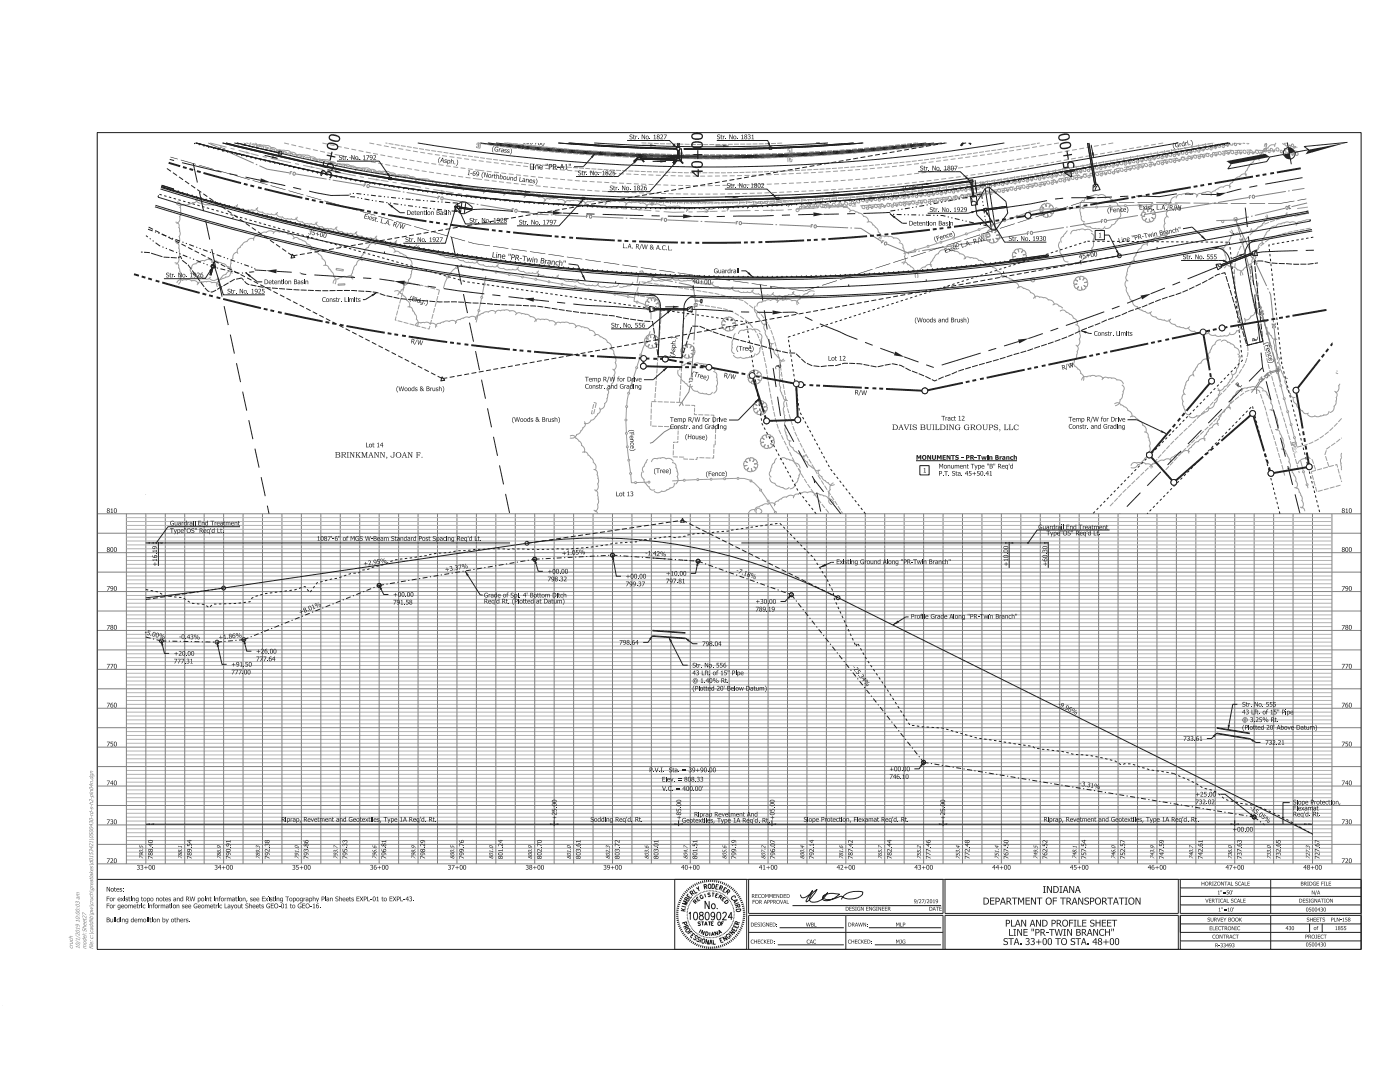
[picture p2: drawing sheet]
<svg xmlns="http://www.w3.org/2000/svg" width="279mm" height="216mm" viewBox="0 0 279 216" stroke-linecap="round" stroke-linejoin="round" font-family="sans-serif">
<g fill="none" stroke="#808285" stroke-width=".2">
<path d="M19.4 118h252.2M19.4 110.3h252.2M19.4 114.2h252.2M19.4 106.4h252.2M19.4 102.5h252.2M25.2 102.5v69.9M29.1 102.5v69.9M33 102.5v69.9M36.9 102.5v69.9M40.7 102.5v69.9M44.6 102.5v69.9M48.5 102.5v69.9"/>
<path d="M52.4 102.5v69.9M56.3 102.5v69.9M60.1 102.5v69.9M64 102.5v69.9M67.9 102.5v69.9M71.8 102.5v69.9M75.7 102.5v69.9M79.6 102.5v69.9M83.4 102.5v69.9M87.3 102.5v69.9M91.2 102.5v69.9M95.1 102.5v69.9"/>
<path d="M99 102.5v69.9M102.8 102.5v69.9M106.7 102.5v69.9M110.6 102.5v69.9M114.5 102.5v69.9M118.4 102.5v69.9M122.2 102.5v69.9M126.1 102.5v69.9M130 102.5v69.9M133.9 102.5v69.9M137.8 102.5v69.9M141.6 102.5v69.9"/>
<path d="M145.5 102.5v69.9M149.4 102.5v69.9M153.3 102.5v69.9M157.2 102.5v69.9M161 102.5v69.9M164.9 102.5v69.9M168.8 102.5v69.9M172.7 102.5v69.9M176.6 102.5v69.9M180.4 102.5v69.9M184.3 102.5v69.9M188.2 102.5v69.9"/>
<path d="M192.1 102.5v69.9M196 102.5v69.9M199.8 102.5v69.9M203.7 102.5v69.9M207.6 102.5v69.9M211.5 102.5v69.9M215.4 102.5v69.9M219.3 102.5v69.9M223.1 102.5v69.9M227 102.5v69.9M230.9 102.5v69.9M234.8 102.5v69.9"/>
<path d="M238.7 102.5v69.9M242.5 102.5v69.9M246.4 102.5v69.9M250.3 102.5v69.9M254.2 102.5v69.9M258.1 102.5v69.9M261.9 102.5v69.9M265.8 102.5v69.9M19.4 121.9h252.2M19.4 125.8h252.2M19.4 129.7h252.2M19.4 133.6h252.2"/>
<path d="M19.4 137.4h252.2M19.4 141.3h252.2M19.4 145.2h252.2M19.4 149.1h252.2M19.4 153h252.2M19.4 156.8h252.2M19.4 160.7h252.2M19.4 164.6h252.2M19.4 168.5h252.2M19.4 172.4h252.2"/>
</g>
<g fill="none" stroke="#b2b3b7" stroke-width=".2">
<path d="M25.2 119.6h240.6M25.2 118.8h240.6M25.2 117.3h240.6M25.2 116.5h240.6M25.2 115.7h240.6M25.2 114.9h240.6M25.2 113.4h240.6M25.2 112.6h240.6M25.2 111.8h240.6M25.2 111.1h240.6M25.2 109.5h240.6M25.2 108.7h240.6"/>
<path d="M25.2 108h240.6M25.2 107.2h240.6M25.2 105.6h240.6M25.2 104.8h240.6M25.2 104.1h240.6M25.2 103.3h240.6M25.2 127.4h240.6M25.2 128.1h240.6M25.2 128.9h240.6M25.2 130.5h240.6M25.2 131.2h240.6M25.2 132h240.6"/>
<path d="M25.2 132.8h240.6M25.2 134.3h240.6M25.2 135.1h240.6M25.2 135.9h240.6M25.2 136.7h240.6M25.2 138.2h240.6M25.2 139h240.6M25.2 139.8h240.6M25.2 126.6h240.6M25.2 125h240.6M25.2 124.2h240.6M25.2 123.5h240.6"/>
<path d="M25.2 122.7h240.6M25.2 121.1h240.6M25.2 120.4h240.6M25.2 140.5h240.6M25.2 142.1h240.6M25.2 142.9h240.6M25.2 143.7h240.6M25.2 144.4h240.6M25.2 146h240.6M25.2 146.8h240.6M25.2 147.5h240.6M25.2 148.3h240.6"/>
<path d="M25.2 149.9h240.6M25.2 150.6h240.6M25.2 151.4h240.6M25.2 152.2h240.6M25.2 153.7h240.6M25.2 154.5h240.6M25.2 155.3h240.6M25.2 156.1h240.6M25.2 157.6h240.6M25.2 158.4h240.6M25.2 159.2h240.6M25.2 159.9h240.6"/>
<path d="M25.2 161.5h240.6M25.2 162.3h240.6M25.2 163.1h240.6M25.2 163.8h240.6M25.2 165.4h240.6M25.2 166.2h240.6M25.2 166.9h240.6M25.2 167.7h240.6M25.2 169.3h240.6M25.2 170h240.6M25.2 170.8h240.6M25.2 171.6h240.6"/>
</g>
<g fill="#231f20">
<circle cx="29.1" cy="98.6" r=".04"/>
<circle cx="261.9" cy="30.3" r=".04"/>
</g>
<g fill="none" stroke="#231f20" stroke-width=".2">
<path d="M19.4 175.5h252.2M134.7 175.5h14.3v13.9h-14.3zM135.4 180l.4 .2M135.5 179.6l.4 .2M135.7 179.2l.4 .2M135.9 178.9l.4 .2M136.2 178.5l.3 .3M136.4 178.2l.3 .3M136.7 177.9l.3 .3M137 177.6l.3 .3M137.3 177.3l.3 .3M137.6 177l.3 .4"/>
<path d="M137.8 179.9h.1M137.9 176.8l.3 .3M138 179.7h.1M138.2 179.4h.1M138.3 176.5l.2 .4M138.4 179.2h.1M138.6 179h.1M138.6 176.3l.2 .4M138.8 178.8h.1M139 176.1l.2 .5M139 178.6h.1M139.3 178.5h.1"/>
<path d="M139.4 176l.1 .4M139.5 178.3h.1M139.8 175.8l.1 .5M139.8 178.2h.1M140.1 178h.1M140.2 175.7l.1 .5M140.3 178h.1M140.6 175.6l.1 .5M140.6 177.9h.1M140.9 177.8h.1M141 175.6l.1 .4M141.2 177.7h.1"/>
<path d="M141.4 175.5v.5M141.5 177.7h.1M141.8 177.7h.1M141.8 175.5v.5M142.1 177.7h.1M142.2 175.5v.5M142.4 177.7h.1M142.7 175.6l-.1 .4M142.7 177.8h.1M143 177.9h.1M143.1 175.6l-.1 .5M143.3 177.9h.1"/>
<path d="M143.5 175.7l-.1 .5M143.5 178h.1M143.8 178.1h.1M143.9 175.8l-.1 .5M144.1 178.3h.1M144.3 176l-.2 .4M144.3 178.4h.1M144.6 178.6h.1M144.7 176.1l-.2 .5M144.8 178.8h.1M145 179h.1M145 176.3l-.2 .4"/>
<path d="M145.3 179.2h.1M145.4 176.5l-.2 .4M145.5 179.4h.1M145.6 179.6h.1M145.7 176.8l-.2 .3M145.8 179.9h.1M146.1 177l-.3 .4M146.4 177.3l-.3 .3M146.7 177.6l-.3 .3M147 177.9l-.3 .3M147.3 178.2l-.4 .3M147.5 178.5l-.4 .3"/>
<path d="M147.7 178.9l-.3 .2M147.9 179.2l-.4 .2M148.1 179.6l-.4 .2M148.3 180l-.4 .2M149.4 175.5h38.8v6.8h-38.8zM159.7 178.5a.55 .55 0 0 0 .7 .6l1.2-.7 .5-.7-1 1.6-.2 .6a4.6 4.6 0 0 0 2.1-2.4l-.4 .3a2.19 2.19 0 0 0-1 1.9 1.9 1.9 0 0 0 2.5-.3l1.1-1.3-.2 .2a1.4 1.4 0 0 0-.8 1.2 2.54 2.54 0 0 0 2.8-.6l.6-.5a4 4 0 0 0-3.4 .5v.1a1.71 1.71 0 0 0 2.1 .4l1-.4a.67 .67 0 0 1 1.1 .1 3.5 3.5 0 0 0 3.7-.7l.1-.4a3.9 3.9 0 0 0-4.2 1.2l-.1 .3M188.6 175.5h46.6v6.8h-46.6zM235.5 175.5h36.1v6.8h-36.1zM235.5 178.9h36.1M235.5 177.2h36.1M253.6 175.5v6.8M134.9 182.4h.5"/>
<path d="M134.9 182h.5M135 181.6l.4 .1M135 181.2l.5 .1M135.1 180.8l.5 .1M135.2 180.4l.5 .1M135.4 182.8l-.5 .1M135.4 183.2l-.4 .1M135.5 183.6l-.5 .1M135.6 184l-.5 .1M135.7 184.4l-.5 .1M135.8 184.7l-.4 .2M135.9 185.1l-.4 .2"/>
<path d="M136.1 185.4l-.4 .2M136.3 185.8l-.4 .2M136.5 186.1l-.3 .3M136.7 186.4l-.3 .3M137 186.7l-.3 .3M137.1 182.5h.1M137.1 182.8h.1M137.1 182.2h.1M137.1 183.1h.1M137.1 181.9h.1M137.2 181.6h.1M137.2 183.3h.1"/>
<path d="M137.3 181.3h.1M137.3 183.6h.1M137.3 187l-.3 .3M137.3 181h.1M137.3 183.9h.1M137.4 180.7h.1M137.4 184.2h.1M137.6 187.3l-.3 .3M137.5 180.4h.1M137.6 184.5h.1M137.7 180.2h.1M137.7 184.7h.1"/>
<path d="M137.9 185h.1M137.9 187.5l-.3 .4M138 185.2h.1M138.2 187.7l-.3 .4M138.2 185.5h.1M138.4 185.7h.1M138.5 188l-.2 .3M138.6 185.9h.1M138.8 188.1l-.2 .4M138.8 186.1h.1M139.1 186.3h.1M139.2 188.3l-.2 .4"/>
<path d="M139.3 186.4h.1M139.5 188.5l-.1 .4M139.6 186.6h.1M139.8 186.7h.1M139.9 188.6l-.1 .4M140.1 186.8h.1M140.3 188.7l-.1 .4M140.4 186.9h.1M140.7 188.8l-.1 .4M140.7 187h.1M141 187.1h.1M141.1 188.8l-.1 .5"/>
<path d="M141.3 187.1h.1M141.4 188.9v.4M141.6 187.2h.1M141.8 188.9v.4M141.9 187.2h.1M142.1 187.1h.1M142.2 188.9v.4M142.4 187.1h.1M142.6 188.8l.1 .5M142.7 187.1h.1M143 188.8l.1 .4M143 187h.1"/>
<path d="M143.3 186.9h.1M143.4 188.7l.1 .4M143.6 186.8h.1M143.8 188.6l.1 .4M143.9 186.7h.1M144.1 186.6h.1M144.1 188.5l.2 .4M144.4 186.4h.1M144.5 188.3l.2 .4M144.6 186.2h.1M144.8 188.1l.2 .4M144.9 186.1h.1"/>
<path d="M145.1 185.9h.1M145.2 188l.2 .3M145.3 185.6h.1M145.5 185.4h.1M145.5 187.7l.2 .4M145.7 185.2h.1M145.8 184.9h.1M145.8 187.5l.3 .4M146 180.1h.1M146 184.7h.1M146.1 180.4h.1M146.1 184.4h.1"/>
<path d="M146.1 187.3l.3 .3M146.2 180.7h.1M146.2 184.1h.1M146.3 180.9h.1M146.3 183.9h.1M146.4 181.2h.1M146.4 183.6h.1M146.4 187l.3 .3M146.5 181.5h.1M146.5 183.3h.1M146.5 181.8h.1M146.5 183h.1"/>
<path d="M146.5 182.1h.1M146.5 182.7h.1M146.6 182.4h.1M146.7 186.7l.3 .3M146.9 186.4l.4 .3M147.1 186.1l.4 .3M147.4 185.8l.3 .2M147.5 185.4l.4 .2M147.7 185.1l.4 .2M147.9 184.7l.4 .2M148 184.4l.4 .1M148.1 184l.4 .1"/>
<path d="M148.2 183.6l.4 .1M148.2 183.2l.5 .1M148.3 182.8l.4 .1M148.3 182.4h.4M148.4 180.4l-.4 .1M148.5 180.8l-.4 .1M148.6 181.2l-.4 .1M148.7 181.6l-.5 .1M148.7 182h-.4M149.4 182.7h38.8v6.7h-38.8zM149.4 186h38.8M155.2 188.5h13.2"/>
<path d="M155.6 185.1h12.8M158.2 180.7h29.6M168.8 182.7v6.7M173.4 185.1h14.4M174.6 188.5h13.2M188.6 182.7h46.6v6.7h-46.6zM235.5 182.7h36.1v6.7h-36.1zM235.5 182.7v3.3h36.1M235.5 180.6h36.1M235.5 184.4h36.1M235.5 187.7h36.1M253.6 182.7v6.7"/>
<path d="M261.4 184.4v1.6M263.9 184.4v1.6"/>
</g>
<path d="M19.4 26.5h252.2v162.9h-252.2z" fill="none" stroke="#231f20" stroke-width=".21"/>
<g fill="#231f20">
<path d="M150.2 179.6h.5l-.4 .1v.2h.4l-.4 .1v.3h-.1z" fill-rule="evenodd"/>
<path d="M150.7 180a.4 .4 0 0 0 .8 0 .4 .4 0 0 0-.8 0zM150.9 179.7a.26 .26 0 0 1 .3 .1 .26 .26 0 0 1 0 .3 .26 .26 0 0 1-.4 0z" fill-rule="evenodd"/>
<path d="M151.5 179.6v.7l.1-.3 .5 .3-.3-.3 .2-.3zM151.6 179.7h.3l-.1 .2-.2 .1z" fill-rule="evenodd"/>
<path d="M152.7 179.6l-.3 .7 .2-.2h.3l.2 .2-.3-.7zM152.7 179.7l.2 .3h-.3z" fill-rule="evenodd"/>
<path d="M153.1 179.6v.7h.1v-.2a.26 .26 0 0 0 .4-.2 .26 .26 0 0 0-.3-.3zM153.2 179.7a.18 .18 0 0 1 .3 .1 .18 .18 0 0 1-.3 .2z" fill-rule="evenodd"/>
<path d="M153.7 179.6v.7h.1v-.2a.26 .26 0 0 0 .4-.2 .26 .26 0 0 0-.3-.3zM153.8 179.7a.18 .18 0 0 1 .3 .1 .18 .18 0 0 1-.3 .2z" fill-rule="evenodd"/>
<path d="M154.3 179.6v.7l.1-.3 .5 .3-.2-.3 .1-.3zM154.4 179.7h.3v.2l-.3 .1z" fill-rule="evenodd"/>
<path d="M154.9 180a.4 .4 0 0 0 .8 0 .4 .4 0 0 0-.8 0zM155.1 179.7a.27 .27 0 0 1 .4 .1 .27 .27 0 0 1-.1 .3 .27 .27 0 0 1-.3 0z" fill-rule="evenodd"/>
<path d="M155.7 179.6l.3 .6 .3-.6-.3 .7h-.1z" fill-rule="evenodd"/>
<path d="M156.6 179.6l-.3 .7 .2-.2h.3l.1 .2-.2-.7zM156.6 179.7l.1 .3h-.2z" fill-rule="evenodd"/>
<path d="M157 179.6l.1 .7h.4h-.5z" fill-rule="evenodd"/>
<path d="M150.1 178.4v.8h.1v-.3l.5 .3-.3-.4 .1-.3zM150.2 178.5h.1a.17 .17 0 0 1 .1 .2 .17 .17 0 0 1-.2 .1z" fill-rule="evenodd"/>
<path d="M150.7 178.4h.5l-.4 .1v.2h.4l-.4 .1v.3l.4 .1h-.5z" fill-rule="evenodd"/>
<path d="M151.4 178.5l.3-.1 .2 .2a.29 .29 0 0 0-.4 0 .29 .29 0 0 0 0 .4 .29 .29 0 0 0 .4 0 .37 .37 0 0 1-.6 .1 .37 .37 0 0 1 .1-.6z" fill-rule="evenodd"/>
<path d="M151.9 178.8a.4 .4 0 0 0 .8 0 .4 .4 0 0 0-.8 0zM152.1 178.6a.27 .27 0 0 1 .4 0 .27 .27 0 0 1-.1 .4 .27 .27 0 0 1-.4-.1z" fill-rule="evenodd"/>
<path d="M152.7 178.4h.2l.2 .4 .1-.4h.2v.8l-.1-.7-.2 .5-.3-.5-.1 .7z" fill-rule="evenodd"/>
<path d="M153.5 178.4h.2l.2 .4 .2-.4h.1v.8h-.1v-.7l-.2 .5-.3-.5-.1 .7z" fill-rule="evenodd"/>
<path d="M154.4 178.4h.4l-.3 .1v.2h.3l-.3 .1v.3l.3 .1h-.4z" fill-rule="evenodd"/>
<path d="M155 178.4h.1l.3 .6 .1-.6v.8l-.4-.7-.1 .7z" fill-rule="evenodd"/>
<path d="M155.7 178.4v.8a.43 .43 0 0 0 .6-.4 .43 .43 0 0 0-.6-.4zM155.8 178.5a.31 .31 0 0 1 .4 .3 .31 .31 0 0 1-.4 .3z" fill-rule="evenodd"/>
<path d="M156.4 178.4h.5l-.4 .1v.2h.4l-.4 .1v.3l.4 .1h-.5z" fill-rule="evenodd"/>
<path d="M157 178.4v.8a.43 .43 0 0 0 .6-.4 .43 .43 0 0 0-.6-.4zM157.1 178.5a.31 .31 0 0 1 .4 .3 .31 .31 0 0 1-.4 .3z" fill-rule="evenodd"/>
<path d="M168.8 180.9v.8a.43 .43 0 0 0 .6-.4 .43 .43 0 0 0-.6-.4zM168.9 181a.31 .31 0 0 1 .4 .3 .31 .31 0 0 1-.4 .3z" fill-rule="evenodd"/>
<path d="M169.5 180.9h.5l-.4 .1v.2h.4l-.4 .1v.3l.4 .1h-.5z" fill-rule="evenodd"/>
<path d="M170.2 181h.3l.1 .1a.19 .19 0 0 0-.3-.2 .19 .19 0 0 0-.1 .3 .19 .19 0 0 0 .2 .1 .25 .25 0 0 1 .1 .4 .25 .25 0 0 1-.4-.2v.1a.19 .19 0 0 0 .3 0 .19 .19 0 0 0 0-.3 .19 .19 0 0 0-.2 0z" fill-rule="evenodd"/>
<path d="M170.7 180.9h.3v.8h-.3z" fill-rule="evenodd"/>
<path d="M171.2 181l.4-.1 .1 .2a.31 .31 0 0 0-.5 .2 .31 .31 0 0 0 .4 .3v-.2l-.2-.1h.3v.4a.41 .41 0 0 1-.6-.1 .41 .41 0 0 1 .1-.6z" fill-rule="evenodd"/>
<path d="M171.8 180.9h.2l.3 .7 .1-.7v.8l-.5-.6-.1 .6z" fill-rule="evenodd"/>
<path d="M172.9 180.9h.4l-.3 .1v.2h.3l-.3 .1v.3l.3 .1h-.4z" fill-rule="evenodd"/>
<path d="M173.5 180.9h.1l.3 .7 .1-.7v.8l-.4-.6-.1 .6z" fill-rule="evenodd"/>
<path d="M174.2 181l.4-.1 .2 .2a.32 .32 0 0 0-.6 .2 .31 .31 0 0 0 .4 .3l-.1-.3h.3v.4a.41 .41 0 0 1-.6-.1 .41 .41 0 0 1 0-.6z" fill-rule="evenodd"/>
<path d="M174.9 180.9h.3v.8h-.3z" fill-rule="evenodd"/>
<path d="M175.3 180.9h.1l.3 .7 .1-.7v.8l-.4-.6-.1 .6z" fill-rule="evenodd"/>
<path d="M176 180.9h.5l-.4 .1v.2h.4l-.4 .1v.3l.4 .1h-.5z" fill-rule="evenodd"/>
<path d="M176.6 180.9h.5l-.4 .1v.2h.3l-.3 .1v.3l.4 .1h-.5z" fill-rule="evenodd"/>
<path d="M177.2 180.9v.8h.1v-.3l.5 .3-.3-.3 .2-.3zM177.3 181h.1a.18 .18 0 0 1 .2 .3 .16 .16 0 0 1-.3 0z" fill-rule="evenodd"/>
<path d="M185.5 180.9v.8a.43 .43 0 0 0 .6-.4 .43 .43 0 0 0-.6-.4zM185.6 181a.31 .31 0 0 1 .4 .3 .31 .31 0 0 1-.4 .3z" fill-rule="evenodd"/>
<path d="M186.4 180.9l-.3 .8 .2-.2h.3l.2 .2-.3-.8zM186.4 181l.2 .4h-.3z" fill-rule="evenodd"/>
<path d="M186.8 180.9h.6l-.3 .1v.7h-.1v-.7z" fill-rule="evenodd"/>
<path d="M187.5 180.9h.4l-.3 .1v.2h.3l-.3 .1v.3l.3 .1h-.4z" fill-rule="evenodd"/>
<path d="M149.9 184.1v.8a.43 .43 0 0 0 .6-.4 .43 .43 0 0 0-.6-.4zM150 184.2a.31 .31 0 0 1 .4 .3 .31 .31 0 0 1-.4 .3z" fill-rule="evenodd"/>
<path d="M150.6 184.1h.5l-.4 .1v.2h.4l-.4 .1v.3l.4 .1h-.5z" fill-rule="evenodd"/>
<path d="M151.2 184.2l.3-.1 .1 .2a.19 .19 0 0 0-.2-.2 .19 .19 0 0 0-.1 .2 .19 .19 0 0 0 .2 .2 .25 .25 0 0 1 0 .4 .25 .25 0 0 1-.4-.2l.1 .1a.19 .19 0 0 0 .3 0 .19 .19 0 0 0 0-.3 .19 .19 0 0 0-.3 0z" fill-rule="evenodd"/>
<path d="M151.8 184.1h.3v.8h-.3z" fill-rule="evenodd"/>
<path d="M152.2 184.2l.4-.1 .2 .2a.31 .31 0 0 0-.6 .1 .32 .32 0 0 0 .5 .4v-.2l-.2-.1h.3v.3a.41 .41 0 0 1-.6 0 .41 .41 0 0 1 0-.6z" fill-rule="evenodd"/>
<path d="M152.9 184.1h.1l.4 .6 .1-.6v.8l-.5-.7-.1 .7z" fill-rule="evenodd"/>
<path d="M153.6 184.1h.5l-.4 .1v.2h.4l-.4 .1v.3l.4 .1h-.5z" fill-rule="evenodd"/>
<path d="M154.2 184.1v.8a.43 .43 0 0 0 .6-.4 .43 .43 0 0 0-.6-.4zM154.3 184.2a.32 .32 0 0 1 .4 .3 .32 .32 0 0 1-.4 .3z" fill-rule="evenodd"/>
<path d="M150 187.5h.4v.2a.29 .29 0 0 0-.4 0 .29 .29 0 0 0 0 .4 .29 .29 0 0 0 .4 0 .38 .38 0 0 1-.6 0 .38 .38 0 0 1 .2-.6z" fill-rule="evenodd"/>
<path d="M150.5 187.5l.1 .3h.4v-.3h.1v.8h-.1v-.4h-.4l-.1 .4z" fill-rule="evenodd"/>
<path d="M151.2 187.5h.5l-.4 .1v.2h.4l-.4 .1v.3l.4 .1h-.5z" fill-rule="evenodd"/>
<path d="M151.9 187.5h.4l.1 .2a.29 .29 0 0 0-.4 0 .29 .29 0 0 0 0 .4 .29 .29 0 0 0 .4 0 .38 .38 0 0 1-.6 0 .38 .38 0 0 1 .1-.6z" fill-rule="evenodd"/>
<path d="M152.5 187.5l.1 .4 .4-.4-.3 .3 .3 .5-.4-.4-.1 .4z" fill-rule="evenodd"/>
<path d="M153.1 187.5h.5l-.4 .1v.2h.4l-.4 .1v.3l.4 .1h-.5z" fill-rule="evenodd"/>
<path d="M153.7 187.5v.8a.43 .43 0 0 0 .6-.4 .43 .43 0 0 0-.6-.4zM153.8 187.6a.31 .31 0 0 1 .4 .3 .31 .31 0 0 1-.4 .3z" fill-rule="evenodd"/>
<path d="M169.3 184.1v.8a.43 .43 0 0 0 .6-.4 .43 .43 0 0 0-.6-.4zM169.4 184.2a.31 .31 0 0 1 .4 .3 .31 .31 0 0 1-.4 .3z" fill-rule="evenodd"/>
<path d="M170 184.1v.8l.1-.3 .5 .3-.2-.4 .1-.1v-.2zM170.1 184.2h.3v.3h-.3z" fill-rule="evenodd"/>
<path d="M170.9 184.1l-.3 .8 .2-.2h.3l.2 .2-.3-.8zM170.9 184.2l.1 .4h-.2z" fill-rule="evenodd"/>
<path d="M171.3 184.1l.2 .7 .2-.7h.1l.1 .7 .3-.7-.2 .8h-.1l-.2-.7-.2 .7z" fill-rule="evenodd"/>
<path d="M172.3 184.1h.1l.3 .6 .1-.6v.8l-.4-.7-.1 .7z" fill-rule="evenodd"/>
<path d="M169.4 187.5h.4v.2a.29 .29 0 0 0-.4 0 .29 .29 0 0 0 0 .4 .29 .29 0 0 0 .4 0 .38 .38 0 0 1-.6 0 .38 .38 0 0 1 .2-.6z" fill-rule="evenodd"/>
<path d="M169.9 187.5l.1 .3h.4v-.3h.1v.8h-.1v-.4h-.4l-.1 .4z" fill-rule="evenodd"/>
<path d="M170.6 187.5h.5l-.4 .1v.2h.4l-.4 .1v.3l.4 .1h-.5z" fill-rule="evenodd"/>
<path d="M171.3 187.5h.4l.1 .2a.29 .29 0 0 0-.4 0 .29 .29 0 0 0 0 .4 .29 .29 0 0 0 .4 0 .38 .38 0 0 1-.6 0 .38 .38 0 0 1 .1-.6z" fill-rule="evenodd"/>
<path d="M171.9 187.5l.1 .4 .4-.4-.3 .3 .3 .5-.4-.4-.1 .4z" fill-rule="evenodd"/>
<path d="M172.5 187.5h.5l-.4 .1v.2h.4l-.4 .1v.3l.4 .1h-.5z" fill-rule="evenodd"/>
<path d="M173.1 187.5v.8a.43 .43 0 0 0 .6-.4 .43 .43 0 0 0-.6-.4zM173.2 187.6a.31 .31 0 0 1 .4 .3 .31 .31 0 0 1-.4 .3z" fill-rule="evenodd"/>
<path d="M241.1 183.2l.4-.1v.2l-.3-.1-.1 .2a.28 .28 0 0 1 .4 .2 .28 .28 0 0 1-.3 .3l-.2-.1a.19 .19 0 0 0 .3 0 .19 .19 0 0 0 0-.3 .19 .19 0 0 0-.2 0z" fill-rule="evenodd"/>
<path d="M241.6 183.1h.1v.5a.18 .18 0 0 0 .2 .2 .18 .18 0 0 0 .2-.2v-.5l.1 .5a.28 .28 0 0 1-.3 .3 .28 .28 0 0 1-.3-.3z" fill-rule="evenodd"/>
<path d="M242.3 183.1v.8h.1v-.3l.5 .3-.3-.4 .2-.1v-.2zM242.4 183.2h.2a.16 .16 0 0 1 .1 .2 .16 .16 0 0 1-.3 .1z" fill-rule="evenodd"/>
<path d="M242.9 183.1l.3 .7 .3-.7-.2 .8z" fill-rule="evenodd"/>
<path d="M243.6 183.1h.5l-.4 .1v.2h.4l-.4 .1v.3l.4 .1h-.5z" fill-rule="evenodd"/>
<path d="M244.1 183.1l.4 .3 .3-.3-.3 .4v.4z" fill-rule="evenodd"/>
<path d="M245.2 183.1v.8h.4l.1-.2-.1-.2v-.3zM245.3 183.2h.2v.2h-.2zM245.3 183.5h.1a.18 .18 0 0 1 .2 .3 .18 .18 0 0 1-.3 0z" fill-rule="evenodd"/>
<path d="M245.7 183.5a.4 .4 0 0 0 .8 0 .4 .4 0 0 0-.8 0zM245.9 183.3a.27 .27 0 0 1 .4 0 .27 .27 0 0 1-.1 .4 .27 .27 0 0 1-.3-.1z" fill-rule="evenodd"/>
<path d="M246.5 183.5a.4 .4 0 0 0 .8 0 .4 .4 0 0 0-.8 0zM246.7 183.3a.26 .26 0 0 1 .3 0 .26 .26 0 0 1 0 .4 .26 .26 0 0 1-.4-.1z" fill-rule="evenodd"/>
<path d="M247.3 183.1l.1 .4 .5-.4-.4 .4 .4 .4-.4-.4-.2 .4z" fill-rule="evenodd"/>
<path d="M242 186.6l.4-.1 .1 .2a.29 .29 0 0 0-.4 0 .29 .29 0 0 0 0 .4 .29 .29 0 0 0 .4 0 .37 .37 0 0 1-.5 .1 .37 .37 0 0 1 0-.6z" fill-rule="evenodd"/>
<path d="M242.6 186.9a.39 .39 0 0 0 .7 0 .39 .39 0 0 0-.7 0zM242.8 186.6a.26 .26 0 0 1 .3 .1 .26 .26 0 0 1 0 .4 .26 .26 0 0 1-.4-.1z" fill-rule="evenodd"/>
<path d="M243.4 186.5h.1l.4 .6 .1-.6v.8l-.5-.7-.1 .7z" fill-rule="evenodd"/>
<path d="M244 186.5h.7l-.3 .1v.7l-.1-.7z" fill-rule="evenodd"/>
<path d="M244.7 186.5v.8l.1-.3 .5 .3-.2-.4 .1-.3zM244.8 186.6l.3 .1v.1l-.3 .1z" fill-rule="evenodd"/>
<path d="M245.6 186.5l-.3 .8 .2-.2h.3l.2 .2-.3-.8zM245.6 186.6l.2 .4h-.3z" fill-rule="evenodd"/>
<path d="M246.1 186.6l.4-.1 .1 .2a.28 .28 0 0 0-.4 0 .28 .28 0 0 0 0 .4 .28 .28 0 0 0 .4 0 .35 .35 0 0 1-.6 .1 .35 .35 0 0 1 0-.5z" fill-rule="evenodd"/>
<path d="M246.6 186.5h.6l-.2 .1v.7h-.1v-.7z" fill-rule="evenodd"/>
<path d="M259.3 179.3v.8a.43 .43 0 0 0 .6-.4 .43 .43 0 0 0-.6-.4zM259.4 179.4a.31 .31 0 0 1 .4 .3 .31 .31 0 0 1-.4 .3z" fill-rule="evenodd"/>
<path d="M260 179.3h.5l-.4 .1v.2h.4l-.4 .1v.3l.4 .1h-.5z" fill-rule="evenodd"/>
<path d="M260.7 179.4h.4v.1l-.3-.1-.1 .2a.28 .28 0 0 1 .4 .2 .28 .28 0 0 1-.3 .3h-.2v-.1a.19 .19 0 0 0 .3 0 .19 .19 0 0 0 0-.3 .19 .19 0 0 0-.2 0z" fill-rule="evenodd"/>
<path d="M261.2 179.3h.3v.8h-.3l.1-.1z" fill-rule="evenodd"/>
<path d="M261.7 179.4l.4-.1 .1 .2a.31 .31 0 0 0-.5 .2 .31 .31 0 0 0 .4 .3v-.2l-.2-.1h.3v.4a.41 .41 0 0 1-.6-.1 .41 .41 0 0 1 .1-.6z" fill-rule="evenodd"/>
<path d="M262.3 179.3h.2l.3 .6 .1-.6v.8l-.5-.7-.1 .7z" fill-rule="evenodd"/>
<path d="M263.2 179.3l-.2 .8 .1-.2h.3l.2 .2-.3-.8zM263.3 179.4l.1 .4h-.3z" fill-rule="evenodd"/>
<path d="M263.6 179.3h.6l-.2 .1v.7l-.1-.7z" fill-rule="evenodd"/>
<path d="M264.3 179.3h.3l-.1 .1 .1 .7h-.3z" fill-rule="evenodd"/>
<path d="M264.6 179.7a.4 .4 0 0 0 .8 0 .4 .4 0 0 0-.8 0zM264.8 179.5a.27 .27 0 0 1 .4 0 .27 .27 0 0 1-.1 .4 .27 .27 0 0 1-.3-.1z" fill-rule="evenodd"/>
<path d="M265.5 179.3h.1l.3 .6 .1-.6v.8l-.5-.7v.7z" fill-rule="evenodd"/>
<path d="M260.9 183.2l.3-.1 .1 .2a.19 .19 0 0 0-.3-.2 .19 .19 0 0 0-.1 .3 .19 .19 0 0 0 .3 .1 .25 .25 0 0 1 0 .4 .25 .25 0 0 1-.4-.2l.1 .1a.19 .19 0 0 0 .2 0 .19 .19 0 0 0 .1-.3 .19 .19 0 0 0-.3 0z" fill-rule="evenodd"/>
<path d="M261.4 183.1l.1 .3h.4v-.3h.1v.8h-.1v-.4h-.4l-.1 .4z" fill-rule="evenodd"/>
<path d="M262.1 183.1h.5l-.3 .1v.2h.3l-.3 .1v.3l.3 .1h-.5z" fill-rule="evenodd"/>
<path d="M262.7 183.1h.5l-.3 .1v.2h.3l-.3 .1v.3l.3 .1h-.5z" fill-rule="evenodd"/>
<path d="M263.3 183.1h.6l-.3 .1v.7h-.1v-.7z" fill-rule="evenodd"/>
<path d="M264 183.2l.4-.1v.2l-.3-.1-.1 .2a.28 .28 0 0 1 .4 .2 .28 .28 0 0 1-.2 .3l-.3-.1h.1a.19 .19 0 0 0 .3 0 .19 .19 0 0 0 0-.3 .19 .19 0 0 0-.3 0z" fill-rule="evenodd"/>
<path d="M262.1 185.3a.3 .3 0 0 0 .6 0 .3 .3 0 0 0-.6 0zM262.2 185.3a.2 .2 0 0 1 .4 0 .2 .2 0 0 1-.4 0z" fill-rule="evenodd"/>
<path d="M262.9 184.8h.2l-.2 .1 .2 .1-.2 .1v.5l-.2-.5z" fill-rule="evenodd"/>
<path d="M260.5 186.5v.8h.1v-.3a.26 .26 0 0 0 .4-.2 .26 .26 0 0 0-.3-.3zM260.6 186.6a.18 .18 0 0 1 .3 .2 .18 .18 0 0 1-.3 .1z" fill-rule="evenodd"/>
<path d="M261.1 186.5v.8h.1v-.3l.5 .3-.2-.4 .1-.3zM261.2 186.6h.2a.16 .16 0 0 1 .1 .2 .16 .16 0 0 1-.3 .1z" fill-rule="evenodd"/>
<path d="M261.7 186.9a.4 .4 0 0 0 .8 0 .4 .4 0 0 0-.8 0zM261.9 186.6a.26 .26 0 0 1 .4 .1 .26 .26 0 0 1-.1 .4 .26 .26 0 0 1-.3-.1z" fill-rule="evenodd"/>
<path d="M262.6 186.5h.2v.7l-.2 .1-.1-.1h.2v-.6z" fill-rule="evenodd"/>
<path d="M263 186.5h.5l-.4 .1v.2h.3l-.3 .1v.3l.4 .1h-.5z" fill-rule="evenodd"/>
<path d="M263.6 186.6l.4-.1 .1 .2a.29 .29 0 0 0-.4 0 .29 .29 0 0 0 0 .4 .29 .29 0 0 0 .4 0 .37 .37 0 0 1-.5 .1 .37 .37 0 0 1 0-.6z" fill-rule="evenodd"/>
<path d="M264.1 186.5h.7l-.3 .1v.7l-.1-.7z" fill-rule="evenodd"/>
<path d="M259.6 175.9v.8h.4l.1-.2-.1-.2 .1-.3zM259.7 176h.2l.1 .2h-.3zM259.7 176.3h.1a.18 .18 0 0 1 .2 .3 .18 .18 0 0 1-.3 0z" fill-rule="evenodd"/>
<path d="M260.3 175.9v.8l.1-.3 .4 .3-.2-.3 .1-.4zM260.4 176l.2 .1v.2h-.2z" fill-rule="evenodd"/>
<path d="M260.9 175.9h.3v.8h-.3z" fill-rule="evenodd"/>
<path d="M261.3 175.9v.8a.43 .43 0 0 0 .6-.4 .43 .43 0 0 0-.6-.4zM261.4 176a.31 .31 0 0 1 .4 .3 .31 .31 0 0 1-.4 .3z" fill-rule="evenodd"/>
<path d="M262.1 176l.4-.1 .1 .2a.31 .31 0 0 0-.5 .2 .31 .31 0 0 0 .4 .3v-.2l-.2-.1h.3v.4a.41 .41 0 0 1-.5-.1 .41 .41 0 0 1 0-.6z" fill-rule="evenodd"/>
<path d="M262.7 175.9h.5l-.3 .1v.2h.3l-.3 .1v.3l.3 .1h-.5z" fill-rule="evenodd"/>
<path d="M263.7 175.9h.4l-.3 .1v.2h.3l-.3 .1v.4z" fill-rule="evenodd"/>
<path d="M264.2 175.9h.3l-.1 .1 .1 .7h-.3z" fill-rule="evenodd"/>
<path d="M264.6 175.9h.1v.7l.4 .1h-.5z" fill-rule="evenodd"/>
<path d="M265.2 175.9h.5l-.4 .1v.2h.3l-.3 .1v.3l.4 .1h-.5z" fill-rule="evenodd"/>
<path d="M196.3 179.1v1.4a.77 .77 0 0 0 1.1-.7 .77 .77 0 0 0-1.1-.7zM196.5 179.3a.56 .56 0 0 1 .7 .5 .56 .56 0 0 1-.7 .5z" fill-rule="evenodd"/>
<path d="M197.6 179.1h.9v.2h-.7v.4h.6v.1h-.6v.5h.7v.2h-.9z" fill-rule="evenodd"/>
<path d="M198.7 179.1v1.4h.1v-.5a.47 .47 0 0 0 .7-.3 .47 .47 0 0 0-.5-.6zM198.8 179.3a.33 .33 0 0 1 .6 .2 .34 .34 0 0 1-.6 .3z" fill-rule="evenodd"/>
<path d="M200 179.1l-.4 1.4h.2l.1-.4h.5l.1 .4h.2l-.4-1.4zM200.2 179.3l.2 .7h-.5z" fill-rule="evenodd"/>
<path d="M200.9 179.1v1.4h.2v-.6h.2l.4 .6h.3l-.5-.6a.41 .41 0 0 0 .2-.5 .41 .41 0 0 0-.5-.3zM201.1 179.3h.1a.27 .27 0 0 1 .4 .2 .27 .27 0 0 1-.4 .3h-.1z" fill-rule="evenodd"/>
<path d="M201.9 179.1h1.2v.2h-.5v1.2h-.2v-1.2h-.5z" fill-rule="evenodd"/>
<path d="M203.2 179.1h.2l.4 .8 .3-.8h.3v1.4h-.2v-1.2l-.4 .8h-.1l-.3-.8v1.2h-.2z" fill-rule="evenodd"/>
<path d="M204.7 179.1h.8v.2h-.6v.4h.6v.1h-.6v.5h.6v.2h-.8z" fill-rule="evenodd"/>
<path d="M205.7 179.1h.3l.6 1.1v-1.1h.1v1.4h-.2l-.6-1.2v1.2h-.2z" fill-rule="evenodd"/>
<path d="M206.9 179.1h1.1v.2h-.5v1.2h-.1v-1.2h-.5z" fill-rule="evenodd"/>
<path d="M208.8 179.3a.69 .69 0 0 0 0 1 .69 .69 0 0 0 1-.1 .69 .69 0 0 0 0-.9 .69 .69 0 0 0-1 0zM209 179.3a.54 .54 0 0 1 .7 .2 .54 .54 0 0 1-.1 .7 .53 .53 0 0 1-.7-.1 .53 .53 0 0 1 .1-.7z" fill-rule="evenodd"/>
<path d="M210.1 179.1h.9v.2h-.7v.4h.6v.1h-.6v.7h-.2z" fill-rule="evenodd"/>
<path d="M211.6 179.1h1.1v.2h-.5v1.2h-.2v-1.2h-.4z" fill-rule="evenodd"/>
<path d="M212.8 179.1v1.4h.2v-.6h.2l.5 .6h.2l-.5-.6a.41 .41 0 0 0 .3-.5 .41 .41 0 0 0-.5-.3zM213 179.3h.2a.3 .3 0 0 1 .3 .4 .3 .3 0 0 1-.5 .1z" fill-rule="evenodd"/>
<path d="M214.3 179.1l-.4 1.4h.2l.1-.4h.5l.2 .4h.1l-.4-1.4zM214.5 179.3l.2 .7h-.5z" fill-rule="evenodd"/>
<path d="M215.2 179.1h.2l.6 1.1v-1.1h.2v1.4h-.2l-.7-1.2v1.2h-.1z" fill-rule="evenodd"/>
<path d="M216.5 179.2l.7-.1 .1 .3a.32 .32 0 0 0-.4-.2 .32 .32 0 0 0-.2 .4l.1 .1a.46 .46 0 0 1 .5 .5 .46 .46 0 0 1-.7 .3l-.2-.1v-.2a.35 .35 0 0 0 .4 .2 .35 .35 0 0 0 .3-.4l-.5-.2a.37 .37 0 0 1-.1-.6z" fill-rule="evenodd"/>
<path d="M217.5 179.1v1.4h.2v-.5a.47 .47 0 0 0 .7-.3 .47 .47 0 0 0-.5-.6zM217.7 179.3a.33 .33 0 0 1 .5 .2 .33 .33 0 0 1-.5 .3z" fill-rule="evenodd"/>
<path d="M218.7 179.3a.69 .69 0 0 0-.1 1 .69 .69 0 0 0 1.1-.1 .69 .69 0 0 0-.1-.9 .69 .69 0 0 0-.9 0zM218.9 179.3a.53 .53 0 0 1 .7 .2 .53 .53 0 0 1-.2 .7 .52 .52 0 0 1-.7-.1 .52 .52 0 0 1 .1-.7z" fill-rule="evenodd"/>
<path d="M220 179.1v1.4h.1v-.6h.3l.4 .6h.2l-.5-.6a.41 .41 0 0 0 .3-.5 .41 .41 0 0 0-.5-.3zM220.1 179.3h.2a.3 .3 0 0 1 .3 .4 .3 .3 0 0 1-.5 .1z" fill-rule="evenodd"/>
<path d="M221 179.1h1.1v.2h-.4v1.2h-.2v-1.2h-.5z" fill-rule="evenodd"/>
<path d="M222.6 179.1l-.5 1.4h.2l.1-.4h.6l.1 .4h.2l-.5-1.4zM222.7 179.3l.2 .7h-.4z" fill-rule="evenodd"/>
<path d="M223.3 179.1h1.1v.2h-.5v1.2h-.2v-1.2h-.4z" fill-rule="evenodd"/>
<path d="M224.5 179.1h.5v.1h-.2v1.2h.2v.1h-.5v-.1h.2v-1.2h-.2z" fill-rule="evenodd"/>
<path d="M225.3 179.3a.69 .69 0 0 0 0 1 .69 .69 0 0 0 1-.1 .69 .69 0 0 0 0-.9 .69 .69 0 0 0-1 0zM225.5 179.3a.54 .54 0 0 1 .7 .2 .54 .54 0 0 1-.1 .7 .53 .53 0 0 1-.7-.1 .53 .53 0 0 1 .1-.7z" fill-rule="evenodd"/>
<path d="M226.6 179.1h.3l.5 1.1v-1.1h.2v1.4h-.2l-.6-1.2v1.2h-.2z" fill-rule="evenodd"/>
<path d="M208.2 176.8h.5v.1h-.2v1.1h.2v.2h-.5v-.2h.1v-1.1h-.1z" fill-rule="evenodd"/>
<path d="M208.9 176.8h.3l.6 1.1v-1.1h.1v1.4h-.2l-.6-1.2v1.2h-.2z" fill-rule="evenodd"/>
<path d="M210.2 176.8v1.4a.77 .77 0 0 0 1.1-.7 .77 .77 0 0 0-1.1-.7zM210.4 177a.56 .56 0 0 1 .7 .5 .56 .56 0 0 1-.7 .5z" fill-rule="evenodd"/>
<path d="M211.5 176.8h.5v.1h-.2v1.1h.2v.2h-.5v-.2h.1v-1.1h-.1z" fill-rule="evenodd"/>
<path d="M212.5 176.8l-.4 1.4h.2l.1-.4h.5l.2 .4h.1l-.4-1.4zM212.7 177l.2 .6h-.5z" fill-rule="evenodd"/>
<path d="M213.4 176.8h.2l.6 1.1v-1.1h.2v1.4h-.2l-.6-1.2v1.2h-.2z" fill-rule="evenodd"/>
<path d="M215 176.8l-.5 1.4h.2l.1-.4h.6l.1 .4h.2l-.5-1.4zM215.1 177l.2 .6h-.4z" fill-rule="evenodd"/>
<path d="M240.6 179.3l.3 .7 .3-.7-.3 .8z" fill-rule="evenodd"/>
<path d="M241.3 179.3h.5l-.4 .1v.2h.3l-.3 .1v.3l.4 .1h-.5z" fill-rule="evenodd"/>
<path d="M241.9 179.3v.8h.1v-.3l.5 .3-.3-.3 .1-.2v-.2zM242 179.4h.1a.16 .16 0 0 1 .1 .3 .16 .16 0 0 1-.2 0z" fill-rule="evenodd"/>
<path d="M242.4 179.3h.7l-.3 .1v.7h-.1v-.7z" fill-rule="evenodd"/>
<path d="M243.1 179.3h.3l-.1 .1 .1 .7h-.3z" fill-rule="evenodd"/>
<path d="M243.6 179.4l.4-.1 .1 .2a.29 .29 0 0 0-.4 0 .29 .29 0 0 0 0 .4 .29 .29 0 0 0 .4 0 .37 .37 0 0 1-.6 .1 .37 .37 0 0 1 .1-.6z" fill-rule="evenodd"/>
<path d="M244.4 179.3l-.3 .8 .2-.2h.3l.2 .2-.3-.8zM244.4 179.4l.2 .4h-.3z" fill-rule="evenodd"/>
<path d="M244.8 179.3h.1v.7l.4 .1h-.5z" fill-rule="evenodd"/>
<path d="M245.7 179.4h.5v.1l-.3-.1-.1 .2a.28 .28 0 0 1 .3 .2 .28 .28 0 0 1-.2 .3h-.2v-.1a.19 .19 0 0 0 .3 0 .19 .19 0 0 0 0-.2 .19 .19 0 0 0-.2-.1z" fill-rule="evenodd"/>
<path d="M246.3 179.4l.4-.1 .1 .2a.29 .29 0 0 0-.4 0 .29 .29 0 0 0 0 .4 .29 .29 0 0 0 .4 0 .37 .37 0 0 1-.5 .1 .37 .37 0 0 1 0-.6z" fill-rule="evenodd"/>
<path d="M247.1 179.3l-.3 .8 .2-.2h.3l.2 .2-.3-.8zM247.2 179.4l.1 .4h-.2z" fill-rule="evenodd"/>
<path d="M247.6 179.3h.1v.7l.3 .1h-.4z" fill-rule="evenodd"/>
<path d="M248.1 179.3h.5l-.4 .1v.2h.4l-.4 .1v.3l.4 .1h-.5z" fill-rule="evenodd"/>
<path d="M239.8 175.9h.1v.3h.4v-.3h.1v.8h-.1v-.4h-.4v.4h-.1z" fill-rule="evenodd"/>
<path d="M240.5 176.3a.39 .39 0 0 0 .7 0 .39 .39 0 0 0-.7 0zM240.7 176.1a.26 .26 0 0 1 .3 0 .26 .26 0 0 1-.1 .4 .26 .26 0 0 1-.3 0z" fill-rule="evenodd"/>
<path d="M241.3 175.9v.8h.1v-.3l.5 .3-.3-.3 .1-.2v-.2zM241.4 176h.1a.16 .16 0 0 1 .1 .3 .16 .16 0 0 1-.2 0z" fill-rule="evenodd"/>
<path d="M241.9 175.9h.3v.8h-.3z" fill-rule="evenodd"/>
<path d="M242.3 175.9h.5l-.4 .7 .4 .1h-.5l.4-.7z" fill-rule="evenodd"/>
<path d="M242.9 176.3a.39 .39 0 0 0 .7 0 .39 .39 0 0 0-.7 0zM243.1 176.1a.26 .26 0 0 1 .3 0 .26 .26 0 0 1 0 .4 .26 .26 0 0 1-.4 0z" fill-rule="evenodd"/>
<path d="M243.7 175.9h.1l.4 .7v-.7v.8l-.4-.7-.1 .7z" fill-rule="evenodd"/>
<path d="M244.3 175.9h.6l-.2 .1v.7h-.1v-.7z" fill-rule="evenodd"/>
<path d="M245.2 175.9l-.3 .8 .2-.2h.3l.2 .2-.3-.8zM245.3 176l.1 .4h-.3z" fill-rule="evenodd"/>
<path d="M245.7 175.9h.1v.7l.3 .1h-.4z" fill-rule="evenodd"/>
<path d="M246.6 176l.3-.1 .1 .2a.18 .18 0 0 0-.2-.2 .18 .18 0 0 0-.2 .3 .18 .18 0 0 0 .3 .1 .25 .25 0 0 1 0 .4 .25 .25 0 0 1-.4-.2l.1 .1a.19 .19 0 0 0 .2 0 .19 .19 0 0 0 .1-.2 .19 .19 0 0 0-.3-.1z" fill-rule="evenodd"/>
<path d="M247.2 176l.4-.1 .1 .2a.29 .29 0 0 0-.4 0 .29 .29 0 0 0 0 .4 .29 .29 0 0 0 .4 0 .35 .35 0 0 1-.6 .1 .35 .35 0 0 1 0-.5z" fill-rule="evenodd"/>
<path d="M247.9 175.9l-.2 .8 .2-.2h.3l.1 .2-.2-.8zM248 176l.1 .4h-.2z" fill-rule="evenodd"/>
<path d="M248.4 175.9l.1 .7 .4 .1h-.5z" fill-rule="evenodd"/>
<path d="M248.9 175.9h.5l-.4 .1v.2h.4l-.4 .1v.3l.4 .1h-.5z" fill-rule="evenodd"/>
</g>
<g fill="#231f20">
<path d="M155 184.3l.1 .2z"/>
<path d="M155 184.7l.1 .2z"/>
<path d="M154.5 187.7l.1 .1z"/>
<path d="M154.5 188.1l.1 .2z"/>
<path d="M173.1 184.3l.1 .2z"/>
<path d="M173.1 184.7l.1 .2z"/>
<path d="M173.9 187.7l.1 .1z"/>
<path d="M173.9 188.1l.1 .2z"/>
</g>
<g fill="none" stroke="#231f20" stroke-width=".2">
<path d="M137.1 179.4v-.3h-.2l-.3 .3 .8 .5 .1-.3v-.2l-.2-.1-.3 .3M137.3 178.3l-.2 .4 .7 .6 .2-.4M137.6 178.8l-.2 .2M137.9 178.3l.3-.3-.2-.2-.3 .2 .5 .7M138.1 178.2l.5 .2M138.3 177.5l.5 .8 .4-.3M138.8 179.9l.4 .1M139.3 179l-.3 .2 .4 .6 .3-.3M139.4 177.4l.2 .4M139.4 179.3l-.2 .2M139.4 176.9v.5l-.5-.3M140.2 178.7l-.1-.1a.31 .31 0 0 0-.3 .5 .31 .31 0 0 0 .5 0v-.2l-.2 .1"/>
<path d="M140.6 177l.3-.2v-.3l-.4 .1 .1 .8M140.6 178.3l.2 .7M140.8 176.9l.3 .4M141.4 176.5l.3-.1a.56 .56 0 0 1 0 .9h-.1a.6 .6 0 0 1-.2-.8zM141.5 179.8v1.5l-.8-1.5v1.5M141.7 178.3l-.2-.1-.3 .1 .6 .5-.2 .1-.3-.1M142.1 178.2h.5M142.1 176.4a.45 .45 0 0 1 .5 .5 .45 .45 0 0 1-.5 .4zM142.3 178.2v.7M142.8 178.6l.3 .1M142.9 176.9l.3 .1M143.4 178.4l-.5-.1-.2 .7 .5 .1"/>
<path d="M143.4 176.6l-.4-.1-.2 .9 .4 .1M143.6 178.9l.4 .2 .1-.2-.4-.3-.3 .6M143.7 177.1l.4 .1 .1-.3-.4-.2-.3 .8M143.8 179v.4M143.9 177.2v.5M144.3 179.3l.2 .2M144.5 177.5l.2 .1M144.8 179.3l-.3-.3-.5 .6 .4 .3M145.1 177.3l-.4-.2-.5 .8 .4 .2M145.1 177.8l.3 .2 .2-.2-.3-.3-.5 .7M145.3 178l-.1 .5M146.2 179.7l1-.2-.7 .7"/>
<path d="M146.6 179.7l.1 .3M146.7 179.2a.26 .26 0 0 0 0-.4 .26 .26 0 0 0-.4 0l-.3 .5 .3 .1M135.9 181.7l.9 .1M136 181.2l.5 .6M136 180.8l.9 .2M136.5 184.1l.2 .4 .3-.2v-.4l-.9 .3M136.8 184.8l.2 .3 .3-.1-.1-.4-.8 .4M136.8 181.3l-.5 .3M136.9 185l-.3 .4M136.9 185.6l.5-.3 .3 .1a.57 .57 0 0 1-.8 .5zM137.2 180.1l-.8-.3 .7 .5-.9-.1 .8 .4M137.5 182.3l.3-.3v1.5"/>
<path d="M137.6 186l.2 .3M138.1 186.6l.2 .1M138.2 186.1l-.3-.3-.7 .6M138.6 182.1l.3-.1a1 1 0 0 1 0 1.5h-.1a1.14 1.14 0 0 1-.2-1.4zM138.6 180.1l.2-.3-.1-.2-.4 .3 .6 .4M138.7 186.5l-.3-.3-.6 .7 .3 .3M139.2 187l-.2-.3h-.2l.1 .7-.3 .1-.2-.3M139.7 182.1v.4a.56 .56 0 0 1 .6 .4 .56 .56 0 0 1-.2 .6h-.4l-.2-.4 .2-.3a.6 .6 0 0 0 .6-.7zM139.8 187.3l-.4-.3-.1 .2 .2 .4v.2l-.2 .1-.3-.3M139.8 184.1l-.2-.2-.3 .2 .5 .3-.1 .2h-.4M139.9 185.5l-.4 .6M140 183.9h.5"/>
<path d="M140 187.2l-.3 .9M140.2 183.9v.8M140.3 187.4h.3a.58 .58 0 0 1-.3 .8l-.2-.2zM140.6 184.7l.3-.8 .2 .8M140.6 185.8l-.3 .7-.1-.9-.3 .7M140.7 184.4h.3M140.9 182.1l.3-.1a1 1 0 0 1 0 1.5h-.1a1.14 1.14 0 0 1-.2-1.4zM140.9 185.9l.2 .1a.38 .38 0 0 1 .2 .4 .38 .38 0 0 1-.3 .3l-.2-.1zM141.3 183.9h.5M141.4 187.5l-.1 .9-.3-.9-.2 .9M141.6 183.9v.8M141.6 188.5l.3-.9 .2 .9"/>
<path d="M141.7 186l-.1 .7M141.7 188.2h.3M142 184.3h.2M142.2 180.4a.44 .44 0 0 1 .5 .5 .44 .44 0 0 1-.6 .3l-.1-.4zM142.3 187.6l.1 .8h.4M142.4 183.9h-.4v.8h.4M142.4 186.5h-.3M142.5 186.7l-.3-.7-.2 .7M142.6 182.5l-.1 .4a.41 .41 0 0 1-.6-.2 .41 .41 0 0 1 .1-.5 .41 .41 0 0 1 .6 0v.3a.72 .72 0 0 1-.4 1l-.3-.2M143.1 185.8l.2 .7-.7-.6 .2 .7M143.1 181.2l.1 .1M143.2 182.1l.3-.1a1 1 0 0 1 0 1.5h-.1a1.14 1.14 0 0 1-.2-1.4z"/>
<path d="M143.3 184.1l.1-.1a.34 .34 0 0 1 .4 .3 .34 .34 0 0 1-.3 .4l-.2-.2zM143.9 186l-.3 .1M144 184.3h.3M144 187.6l-.2 .1M144 187.1l-.4 .2 .3 .8 .5-.2M144.1 186.2l-.6-.6 .1 .8M144.3 182.4l.2-.4 .3 .1 .1 .2-.1 .5-.6 .7h.8M144.5 183.9h-.5v.8M144.6 180l.5-.4 .2 .2a.38 .38 0 0 1-.1 .4 .38 .38 0 0 1-.5 0zM144.7 186.8l.4 .7-.9-.5 .5 .8M145.4 186.5a.26 .26 0 0 0-.4 0 .26 .26 0 0 0 0 .4l.2 .2a.27 .27 0 0 0 .4 .1 .27 .27 0 0 0 0-.4l-.2 .1M145.4 186.2l.6 .6"/>
<path d="M145.9 185.6l.7 .6-1-.2 .7 .5M146.2 183h-.8l.5-1v1.5M146.3 185l-.2 .4 .7 .5 .3-.4M146.6 185.4l-.2 .2M146.6 184.4l-.2 .4 .8 .4 .2-.4M146.9 184.8l-.1 .2M146.9 181.5l.9-.1a.45 .45 0 0 1-.4 .5 .45 .45 0 0 1-.5-.4zM147 184.4l.1-.4-.3-.1-.2 .4 .9 .3M147.2 180.6l.1 .4 .3-.1v-.4l-.9 .2M147.2 180.8l-.4 .4M147.4 180.1l-.8 .4M147.6 184.1l-.5 .1"/>
</g>
<g fill="#231f20">
<path d="M182.5 179.5a.25 .25 0 0 0-.1 .4 .25 .25 0 0 0 .4 0l-.1 .2h-.2a.33 .33 0 0 0 .4-.3 .33 .33 0 0 0-.4-.3zM182.5 179.7a.17 .17 0 0 1 .3 0 .17 .17 0 0 1-.3 0z" fill-rule="evenodd"/>
<path d="M183.2 179.4l-.3 1z" fill-rule="evenodd"/>
<path d="M183.4 179.5a.33 .33 0 0 1 .4 .3 .33 .33 0 0 1-.3 .3l.4 .1h-.5l.3-.4a.17 .17 0 0 0 0-.2 .17 .17 0 0 0-.2 0z" fill-rule="evenodd"/>
<path d="M184 179.4h.5l-.4 .8h-.1l.4-.7z" fill-rule="evenodd"/>
<path d="M184.8 179.4l-.3 1z" fill-rule="evenodd"/>
<path d="M185 179.5a.33 .33 0 0 1 .4 .3 .33 .33 0 0 1-.3 .3l.4 .1h-.5l.2-.4a.17 .17 0 0 0 .1-.2 .17 .17 0 0 0-.2 0z" fill-rule="evenodd"/>
<path d="M185.6 179.5l.1 .7a.38 .38 0 0 0 .4-.4 .38 .38 0 0 0-.4-.3zM185.7 179.6a.27 .27 0 0 1 .2 .2 .27 .27 0 0 1-.2 .3z" fill-rule="evenodd"/>
<path d="M186.2 179.5l.2-.1v.7l.2 .1h-.4l.2-.1v-.5z" fill-rule="evenodd"/>
<path d="M186.8 179.5a.25 .25 0 0 0 0 .4 .25 .25 0 0 0 .3 0l-.1 .2h-.2a.33 .33 0 0 0 .4-.3 .33 .33 0 0 0-.4-.3zM186.8 179.7a.17 .17 0 0 1 .3 0 .17 .17 0 0 1-.3 0z" fill-rule="evenodd"/>
</g>
<g fill="none" stroke="#999b9e" stroke-width=".2">
<path d="M257.9 30.8l.4-.2-.1 .3-.3 .1zM258.5 30.5l.3-.2 .2 .2 .1 .3-.3 .3-.3-.2zM246.4 56l.1 .8M246.5 57l.1 1M246.6 58.2l.1 1M246.7 59.5l.2 .9M249.6 55v1M249.6 53.7v1M249.6 56.2v1M249.7 57.4v.9M249.7 52.5l-.1 1M250.1 51.3l-.3 1"/>
<path d="M250.6 50.2l-.4 .9M251.4 49.3l-.6 .7M252.3 48.5l-.7 .6M253.3 47.7l-.8 .6M254.4 47.2l-.9 .4M255.6 46.8l-1 .3M256.7 46.5l-.9 .2M257.9 46.2l-.9 .2M259.1 46l-.9 .1M260.2 42.7l-1 .1M260.3 45.7l-.9 .2M261 41.3l-2.1 .3"/>
<path d="M261.2 42.5l-.8 .2M261.5 45.5l-.9 .2M243 79.3l-.7 .7M243.9 78.4l-.7 .7M244.7 77.5l-.6 .7M245.6 76.6l-.7 .7M246.3 79.9l-.7 .7M246.4 75.7l-.7 .7M246.9 60.7l.2 1M247.1 61.9l.2 1M247.1 74.7l-.6 .8M247.3 79.1l-.8 .6"/>
<path d="M247.3 63.1l.3 .9M247.7 64.3l.2 .9M247.8 73.7l-.5 .8M248 65.5l.3 .9M248.3 78.4l-.8 .6M248.4 66.6l.3 1M248.4 72.6l-.5 .9M248.7 67.8l.2 1M248.8 71.5l-.3 .9M249 69v1M249 70.3l-.1 .9M249.3 77.9l-.8 .4"/>
<path d="M250.6 77.7l-1 .1M250.8 77.8l.5 .2 .2 .4M251.5 78.6l.4 .9M251.9 79.8l.4 .9M254.6 73.6l.6-.1 .1 .5-.6 .1zM255.5 73.7h-.2M223.1 99.4l-.7 .7M223.9 98.5l-.7 .7M224.8 97.6l-.7 .7M225.7 96.8l-.8 .6M226.5 95.9l-.7 .7M227.4 95l-.7 .7"/>
<path d="M228.3 94.2l-.7 .7M229.2 93.3l-.7 .7M230.1 92.5l-.7 .7M230.9 91.6l-.6 .7M231.8 90.7l-.7 .7M232.5 93.9l-.2 .3M232.6 89.8l-.7 .7M233.3 93l-.7 .8M233.4 88.9l-.6 .7M234.1 92.1l-.6 .7M234.3 88l-.7 .7M235 91.2l-.7 .7"/>
<path d="M235.2 87.1l-.7 .7M235.8 90.3l-.6 .7M236.1 86.3l-.8 .6M236.7 89.4l-.7 .7M237 85.4l-.8 .7M237.6 88.6l-.7 .7M237.8 84.6l-.7 .6M238.5 87.7l-.7 .7M238.7 83.7l-.7 .7M239.3 86.9l-.7 .7M239.6 82.8l-.7 .7M240.2 86l-.7 .7"/>
<path d="M240.5 82l-.7 .6M241.1 85.2l-.7 .7M241.3 81.1l-.7 .7M242 84.3l-.7 .7M242.2 80.2l-.7 .7M242.9 83.4l-.7 .7M243.7 82.5l-.6 .8M244.6 81.6l-.7 .8M245.4 80.8l-.7 .7M252.3 80.9l.3 1M252.7 82.1l.2 1M253 83.3l.2 1"/>
<path d="M253.3 84.5l.3 .9M253.7 85.7l.3 .9M254.1 86.8l.3 1M254.4 88l.3 1M254.8 89.2l.3 1M255.1 90.4l.3 .9M255.5 91.6l.2 .9M255.8 92.8l.3 .9M256.1 93.9l.3 1M257.8 88.7l.8 .5M257.8 88.4l.7-.2 .2 .2-.1 .2-.7 .1zM259.4 91.8l-.4 .7-.2 .1"/>
<path d="M259.5 91.8l.6 2.1M259.8 89l-1 .2M260.2 94.4l.6 2.1M260.5 91.4l-.9 .3M260.7 91.3l.5-.1 .3 .3M260.9 97l.1 .4M261 88.6l-1 .3M261.8 91.7l.4 .8M262.1 88.2l-.9 .3M262.2 92.8l.3 .9M263.2 87.6l-.9 .5M264.2 86.9l-.8 .5"/>
<path d="M264.5 91l.3 1M264.7 89.9l-.2 .9M264.9 92.2l.3 .9M265.2 86.1l-.8 .6M265.5 89.1l-.8 .5M266.1 85.3l-.8 .6M266.5 88.4l-.8 .5M266.9 84.4l-.7 .7M267.5 87.6l-.8 .6M267.7 83.5l-.6 .7M267.8 87.4l-.1 .1M222.2 100.3l-.7 .7"/>
<circle cx="257" cy="82.1" r=".2"/>
<circle cx="257.7" cy="84.7" r=".2"/>
<circle cx="258.3" cy="87.3" r=".19"/>
<circle cx="260.1" cy="94.1" r=".2"/>
<circle cx="260.9" cy="96.7" r=".2"/>
</g>
<g fill="#999b9e">
<path d="M258 88.8l.6-.1-.3 .3 .4 .2-.6 .1 .5-.2-.4-.1 .3-.2z" fill-rule="evenodd"/>
<path d="M258.1 89.4l.2 .3 .4-.1v-.3zM258.5 89.4h.1v.2zM258.2 89.5l.2-.1v.2l-.1 .1z" fill-rule="evenodd"/>
<path d="M258.4 89.8l.1 .2z" fill-rule="evenodd"/>
<path d="M258.3 90.1l.1 .2h.1a.18 .18 0 0 1 .1-.2 .18 .18 0 0 1 .2 0 .18 .18 0 0 1 0 .3v-.2l-.2-.1a.21 .21 0 0 1 0 .3 .21 .21 0 0 1-.3 0 .21 .21 0 0 1 0-.3z" fill-rule="evenodd"/>
</g>
<g fill="none" stroke="#999b9e" stroke-width=".2">
<path d="M250.7 30l.4 .1 .1 .3-.2 .3-.4-.2-.1-.4zM251.4 30.4h.4v.4h-.3zM252.3 30.1l-.2-.1-.2 .1v.3l.4 .2M252.3 29.7h.4l.1 .4-.2 .2-.3-.1-.1-.4zM252.3 29.3l.1-.5 .2-.1 .2 .1-.1 .6M252.5 28.6v.3M252.7 28.9v1.1M252.7 28.5l.1 .3M253.1 30.1l.3-.1 .1 .4h-.4zM253.5 29.7l.2-.1 .2 .1 .1 .4-.5-.1zM254.2 30h.3l-.3 .3h-.1zM254.7 29.5l.4 .1 .2 .3-.2 .3-.4-.1-.1-.4z"/>
<path d="M255.5 30l.4 .1-.1 .4-.3-.1zM256 28.5l.2 .3 .2-.3M256.1 30.1l.3-.1 .2 .1 .1 .4-.3 .2-.3-.2zM256.2 29.6l2.8 .6M256.5 28.5v.5l.3 .2 .2-.2-.1-.5M256.6 28.5l.2 .1M256.9 30.5h.3v.4h-.3zM257.2 29l.4 .1-.1 .4-.3-.1zM257.4 30.2h.2l.2 .1v.4l-.5-.2zM257.8 28.8l.2-.1 .2 .2-.1 .4-.4-.2zM258.2 29.4l.4-.2-.1 .3-.3 .1zM258.8 29.3l.1 .2"/>
<path d="M244.2 43.9l-.1 .5h-.2l-.2-.4M246.2 43.5l.6-.1 .1 .6-.5 .1zM246.4 53.7v1M246.4 55v1M246.5 52.5l-.1 1M246.8 51.3l-.2 1M247.1 43.6l-.2 .1M247.2 50.2l-.3 .9M247.7 49.1l-.4 .8M248.4 48l-.6 .8M249.2 47.1l-.6 .7M249.7 58.3l.2 .9"/>
<path d="M250 59.5l.2 .9M250.1 46.3l-.7 .6M250.9 59.1l.6 2M251.1 45.5l-.8 .6M251.1 56.4l-.2 2.1M252.1 44.8l-.8 .5M253.2 44.4l-.9 .3M254.4 44l-.9 .3M255.6 43.6l-1 .3M256.8 43.3l-1 .2M258 43l-1 .2M259.2 42.9l-1 .1"/>
<path d="M247.6 71.2h-.5M250.2 60.7l.3 .9M250.5 61.9l.2 .9M250.8 63.1l.2 .9M251.1 64.3l.2 .9M251.4 65.5l.2 .9M251.6 61.6l.6 2.1M251.7 66.7l.2 .9M252 67.9l.2 .9M252.3 69l.2 1M252.3 64.2l.6 2.1M252.5 70.3l.3 .9"/>
<path d="M252.8 71.5l.2 .9M253 66.8l.6 2.1M253.1 72.7l.2 .9M253.4 73.8l.3 1M253.7 69.4l.5 2.1M253.8 75l.2 1M254.1 76.2l.3 1M254.4 72l.5 2.1M254.4 77.4l.3 .9M254.8 78.6l.2 .9M255 74.6l.6 2.1M255.1 79.8l.3 .9"/>
<path d="M255.7 77.2l.5 2.1M256.4 79.8l.5 2.1M255.4 81l.3 .9M255.8 82.1l.3 1M256.1 83.3l.3 1M256.5 84.5l.3 .9M256.8 85.7l.3 .9M257.1 82.4l.5 2.1M257.2 86.9l.3 .9M257.5 88l.3 1M257.7 85l.6 2.1M257.9 89.2l.2 1"/>
<path d="M258.2 90.4l.3 1M258.4 87.6l.4 1.5M258.5 91.6l.3 .9M258.9 92.8l.2 .9M259.2 94l.1 .4M261.9 94.8l.2 .9M262.2 96l.3 .9M262.5 97.1l.3 1M262.6 93.8l-.9 .3 .1 .4M263.8 93.5l-.9 .3M264 97.8l-1 .3M265 93.2l-.9 .3"/>
<path d="M265.1 97.5l-.9 .2M266.2 92.9l-1 .2M266.3 97.1l-.9 .3M266.4 92.8l.4-.1 .2 .6M267 93.5l.3 1M267.3 94.7l.3 1M267.5 96.8l-.9 .3M267.7 95.9l.1 .3"/>
<circle cx="250.8" cy="58.8" r=".2"/>
<circle cx="251.6" cy="61.4" r=".2"/>
<circle cx="252.2" cy="64" r=".2"/>
<circle cx="252.9" cy="66.6" r=".2"/>
<circle cx="253.6" cy="69.2" r=".2"/>
<circle cx="254.3" cy="71.8" r=".2"/>
<circle cx="255" cy="74.3" r=".2"/>
<circle cx="255.6" cy="76.9" r=".2"/>
<circle cx="256.3" cy="79.5" r=".2"/>
</g>
<path d="M252.5 28.8h.3z" fill-rule="evenodd" fill="#999b9e"/>
<g fill="none" stroke="#999b9e" stroke-width=".2">
<path d="M93.3 37.3h.4M93.6 37.2l.9 .1M94.3 37.4l.7 .1M94.7 37.3l1 .2M95.6 37.6l.8 .1M95.9 37.5l1 .1M97 37.8l.8 .1M97.2 37.6l.9 .2M98.4 37.9l.7 .1M98.4 37.8l1 .1M99.3 29.1h.3M99.6 37.9l1 .1"/>
<path d="M99.7 38.1l.8 .1M99.8 29.2l1 .1M100.8 38l1 .2M101.1 29.3l.9 .1M101.1 38.2l.8 .1M102.1 38.2l.9 .1M102.3 29.4l1 .1M102.5 38.4l.8 .1M103.3 38.3l1 .1M103.5 29.6h1M103.8 38.5l.8 .1M104.5 38.5l1 .1"/>
<path d="M104.8 29.7l.9 .1M105.2 38.7l.8 .1M105.7 38.6l1 .1M106 29.8l1 .1M106.6 38.8l.8 .1M107 38.7l.9 .1M107.2 29.9l1 .1M108 39h.7M108.2 38.8l1 .1M108.4 30l1 .2M109.3 39.1l.8 .1M109.4 39h1"/>
<path d="M109.6 30.2l1 .1M110.6 39l1 .1M110.7 39.2l.8 .1M110.9 30.3l1 .1M111.9 39.2h.9M112.1 39.3l.8 .1M112.1 30.4l1 .1M113.1 39.3h1M113.3 30.5l1 .1M113.5 39.4l.7 .1M114.3 39.4h1M114.6 30.6h.9"/>
<path d="M114.8 39.5l.8 .1M115.5 39.4l1 .1M115.8 30.7h1M116.2 39.6l.8 .1M116.8 39.5l1 .1M117 30.8h1M117.6 39.7l.8 .1M118 39.6l1 .1M118.2 30.9h1M119 39.8h.7M119.2 39.7l1 .1M119.5 30.9l1 .1"/>
<path d="M120.3 39.9h.8M120.5 39.8h.9M120.7 31l1 .1M121.7 39.8l1 .1M121.7 40h.8M121.9 31.1h1M122.9 39.9l1 .1M123.2 31.1l.9 .1M124.1 40h1M124.4 31.2h1M125.6 31.2l1 .1M126.9 31.3l.9 .1"/>
<path d="M128.1 31.4h1M129.3 31.4h1M130.5 31.5h1M131.8 31.5h1M133 31.5h1M134.2 31.6h1M135.3 31.6h.2M135.5 31.6h1M135.6 30.9h1M135.8 31.6h1M136.7 31.6l1.3 .1M136.8 30.9h1"/>
<path d="M137.9 31.6h1M138 30.9h1M138.2 31.7h1M139.2 31.6h.9M139.3 30.9h.9M139.5 31.7h.9M140.4 31.6h1M140.5 30.9h1M140.7 31.7h1M141.6 31.6h1M141.7 30.9h1M141.9 31.7h1"/>
<path d="M143 30.9h.9M143.2 31.7h.9M143.8 31.6h-.9M144.1 31.6h1M145.2 30.9h-1M145.4 31.7h-1M146.3 31.6h-1M146.4 30.9h-1M146.6 31.6l-1 .1M147.5 31.6h-1M147.6 30.9h-.9M147.8 31.6h-1"/>
<path d="M148.8 31.6h-1M148.9 30.8l-1 .1M149.1 31.6h-1M150 31.5l-1 .1M150.1 30.8h-1M150.3 31.6h-1M151.2 31.5h-1M151.3 30.8h-1M151.5 31.6h-1M152.5 31.5h-1M152.6 30.8h-1M152.8 31.5l-1 .1"/>
<path d="M153.7 31.4l-1 .1M153.8 30.7l-1 .1M154 31.5h-1M154.9 31.4h-1M155 30.7h-1M155.2 31.4l-1 .1M156.1 31.4h-.9M156.2 30.6l-.9 .1M156.5 31.4h-1M157.4 31.3l-1 .1M157.5 30.6h-1M157.7 31.3l-1 .1"/>
<path d="M158.4 40h-1M158.6 31.2l-1 .1M158.7 30.5l-1 .1M158.9 31.3h-1M159.6 39.9l-1 .1M159.8 31.2h-.9M159.9 30.5h-.9M160.1 31.2l-.9 .1M160.8 39.9h-1M161.1 31.1l-1 .1M161.1 40h-.8M161.2 30.4h-1"/>
<path d="M161.4 31.2h-1M162.1 39.8h-1M162.4 30.3l-1 .1M162.5 39.9h-.8M163.3 39.7l-1 .1M163.6 30.2l-1 .1M163.9 39.8l-.8 .1M164.5 39.6l-1 .1M164.8 30.9l-3.5 .2M164.9 30.2h-1M165.2 39.7l-.8 .1M165.8 39.6h-1"/>
<path d="M166 30.8l-1.9 .2M166.1 30.1h-1M166.6 39.7h-.8M167 39.5l-1 .1M167.3 30l-1 .1M167.5 30.7l-2.2 .2M168 39.6h-.8M168.2 39.4l-1 .1M168.4 30.7h-.9M168.5 29.9l-.9 .1M168.8 30.7h-1M169.4 39.5h-.8"/>
<path d="M169.4 39.4h-.9M169.7 30.6h-1M169.8 29.8l-1 .1M170 30.6l-1 .1M170.7 39.3h-1M170.7 39.3l-.7 .1M170.9 30.5h-1M171 29.7l-1 .1M171.2 30.5h-1M171.9 39.2h-1M172.1 39.2l-.8 .1M172.1 30.4h-1"/>
<path d="M172.2 29.6l-1 .1M172.4 30.4h-1M173.1 39.1h-1M173.4 29.5l-.9 .1M173.5 39.1l-.8 .1M173.7 30.2l-1.3 .1M174.3 38.9l-.9 .1M174.6 30.1l-1 .1M174.7 29.4l-1 .1M174.9 39l-.8 .1M174.9 30.1l-1 .1M175.6 38.8l-1 .1"/>
<path d="M175.8 30l-1 .1M175.9 29.3h-1M176.1 30l-1 .1M176.2 38.9l-.7 .1M176.8 38.7l-1 .1M177 29.9l-1 .1M177.1 29.1l-1 .1M177.3 29.9l-1 .1M177.6 38.8h-.8M178 38.6l-1 .1M178.3 29.8l-1 .1M178.4 29l-1 .1"/>
<path d="M178.6 29.8l-1 .1M179 38.6l-.8 .1M179.2 38.5l-.9 .1M179.5 29.7h-1M179.6 28.9l-1 .1M179.8 29.6l-1 .2M180.3 38.5h-.7M180.5 38.3l-1 .2M180.7 29.5l-1 .1M180.8 28.7l-1 .2M181 29.5l-1 .1M181.7 38.2l-1 .1"/>
<path d="M181.7 38.3l-.8 .1M181.9 29.4l-.9 .1M182 28.6l-1 .1M182.2 29.4l-.9 .1M182.8 28.5l-.5 .1M182.9 38.1l-1 .1M183.1 38.2h-.8M183.2 29.3l-1 .1M183.5 29.2l-1 .1M184.1 37.9l-.9 .1M184.4 29.1l-1 .2M184.5 38l-.8 .1"/>
<path d="M184.7 29.1l-1 .1M185.4 37.8l-1 .1M185.6 29l-1 .1M185.8 37.8l-.8 .1M185.9 29l-1 .1M186.6 37.6l-1 .1M186.8 28.8l-1 .1M187.1 28.8l-1 .1M187.2 37.7l-.8 .1M187.8 37.4l-1 .2M188 28.6l-.9 .2M188.1 39.5l.2-.1 .2 .1 .1 .4-.5-.1z"/>
<path d="M188.3 28.6l-.9 .2M188.6 37.5l-.8 .1M188.9 28.5l-.6 .1M188.9 39.7h.2l-.3 .4-.1-.1zM189 28.5l-.4 .1M189 37.3l-1 .1M189.3 39.2l.5 .1 .1 .3-.2 .3-.3-.1-.2-.4zM189.9 37.3l-.7 .1M190.2 39.5h.3l.1 .4h-.3zM190.2 37.1l-.9 .1M190.6 39.1l.1-.1 .3 .1 .1 .4-.5-.1zM191.2 38l.3-.1-.3 .4h-.1z"/>
<path d="M191.3 37.1l-.8 .1M191.3 39.3h.3l-.3 .4h-.1zM191.5 37l-1 .1M191.7 37.5h.4l.2 .4-.2 .2-.4-.1-.1-.3zM191.8 38.9h.4l.2 .3-.2 .3-.4-.1-.1-.3zM192.5 37.8l.3-.1 .1 .4h-.3zM192.7 36.9l-.8 .1M192.7 36.8l-1 .1M192.7 39.1l.4 .2-.2 .3-.3-.2zM192.9 37.4l.2-.1 .2 .1 .1 .4-.5-.1zM193 38.8l.2-.2 .2 .2 .1 .4-.4-.1zM193.7 37.6h.2l-.3 .4-.1-.1z"/>
<path d="M193.8 39h.2l-.3 .4v-.2zM193.9 36.6l-1 .2M194 36.7l-.7 .1M194.1 37.1h.5l.1 .4-.2 .2h-.3l-.2-.4zM194.2 38.5h.5l.1 .4-.1 .2-.4-.1-.2-.3zM195.1 38.8l.3-.1 .1 .4h-.3zM195.1 37.3l.3 .2-.1 .3-.3-.2zM195.1 36.5l-.9 .1M195.4 37l.1-.1 .3 .1 .1 .4-.5-.1zM195.4 36.5l-.8 .1M195.5 38.4l.1-.1 .3 .1 .1 .4-.5-.1zM196 36.7l.2 .1"/>
<path d="M196 36.6l.1 .1M196 36.5l.1 .1M196.1 36.5h.1M196.1 36.5h.1l.1 .3h-.1zM196.1 36.5l-.1 .2M196.1 36.6l-.1 .2M196.1 37.2h.3l-.3 .4-.1-.1zM196.1 36.7v.1M196.1 36.4l.1 .1M196.2 36.4l-.1 .1M196.2 36.8l-.1 .1M196.2 38.6h.3l-.3 .4-.1-.1z"/>
<path d="M196.2 36.4v.1M196.2 36.5l.2 .1-.1 .3-.3-.1M196.3 36.4l.1 .1M196.3 36.8h.1M196.3 36.5h.1M196.3 36.3l-.9 .1M196.4 36.5l-.1 .1 .1 .1M196.4 36.6l-.1 .1 .1 .1M196.6 36.8h.4l.2 .3-.2 .3-.4-.1-.1-.4zM196.7 38.1h.4l.2 .4-.2 .2h-.4l-.1-.4zM196.8 36.3l-.8 .1M197.4 37.1l.3-.1 .1 .4h-.3z"/>
<path d="M197.5 38.4l.3-.1 .2 .4-.4 .1zM197.6 36.1l-1 .1M197.8 36.6l.2-.1 .3 .1v.4l-.4-.1zM197.9 38l.2-.1 .3 .1v.4l-.4-.1zM198.1 36.1l-.8 .1M198.6 36.8h.2l-.3 .4h-.1zM198.7 38.2h.2l-.2 .4h-.1zM198.8 35.9l-1 .2M199.1 36.4h.4l.1 .3-.1 .3-.4-.1-.2-.3zM199.1 37.8h.5l.1 .3-.1 .3-.4-.1-.1-.4zM199.5 36l-.8 .1M200 38h.3l.1 .4h-.3z"/>
<path d="M200 36.6l.3 .2-.1 .3-.3-.2zM200 35.7l-1 .2M200.3 36.2l.2-.1 .2 .2 .1 .3h-.5zM200.4 37.6l.1-.1 .3 .1 .1 .4-.5-.1zM200.9 35.7l-.8 .2M201 36.5h.3l-.3 .4-.1-.1zM201.1 37.8h.3l-.3 .4h-.1zM201.2 35.6l-1 .1M201.5 36h.4l.2 .4-.2 .2-.4-.1-.1-.3zM201.6 37.4h.4l.2 .3-.2 .3-.4-.1-.1-.3zM202.2 35.5l-.8 .1M202.3 36.3l.3-.1 .1 .4h-.3z"/>
<path d="M202.4 37.7l.3-.1 .2 .4h-.4zM202.4 35.4l-.9 .1M202.7 35.9l.2-.1 .3 .1v.4l-.4-.1zM202.8 37.2l.2-.1 .3 .1v.4h-.4zM203.5 36.1h.2l-.3 .4v-.1zM203.6 35.3l-.8 .1M203.6 37.5l.2-.1-.2 .4-.1-.2zM203.7 35.2l-1 .1M204 35.6l.4 .1 .1 .3-.1 .3-.4-.1-.2-.4zM204.1 37h.4l.1 .3-.1 .3-.4-.1-.2-.3zM204.8 35.9h.3l.1 .3-.3 .1zM204.9 35l-1 .1"/>
<path d="M204.9 35l-.8 .2M205 37.2l.3 .2-.1 .3-.3-.2zM205.2 35.5l.2-.1 .2 .1 .1 .4-.5-.1zM205.3 36.8l.1-.1 .3 .1 .1 .4h-.5zM205.5 28.9l-1 .2M205.9 35.7h.3l-.3 .4h-.1zM206 37.1l.3-.1-.3 .4h-.1zM206.1 34.8l-1 .2M206.4 35.3h.4l.2 .3-.2 .3-.4-.1-.1-.4zM206.5 36.6h.4l.2 .3-.2 .3-.4-.1-.1-.3zM206.6 34.6v.3M206.7 34.6h-.2"/>
<path d="M206.7 28.7l-1 .2M206.7 34.9h-.2M207.2 35.6l.3-.1 .2 .4h-.4zM207.3 36.9l.3-.1 .2 .4h-.4zM207.5 28.5l-.6 .1M207.6 35.1l.2-.1 .3 .1v.4h-.4zM207.7 34.6l-2.2 .3M207.7 36.5l.2-.2 .2 .2 .1 .3h-.4zM207.9 34.4l.1 .3M208 34.3l-.2 .1M208.1 34.6l-.2 .1M208.4 35.4h.2l-.2 .4-.1-.1z"/>
<path d="M208.5 36.7l.2-.1-.2 .4h-.1zM208.5 34.4l-1 .2M208.8 34.9h.5l.1 .3-.1 .3-.4-.1-.1-.3zM208.9 36.2h.4l.2 .3-.1 .3-.4-.1-.2-.4zM209 34.3l-.8 .2M209.3 34.1v.3M209.4 34.1l-.2 .1M209.4 34.4l-.2 .1M209.7 34.2l-.9 .2M209.8 35.1l.3 .2-.1 .3-.3-.2zM209.9 36.3l.3 .2-.1 .3-.3-.2zM210.1 34.7l.2-.1 .2 .1 .1 .4h-.5z"/>
<path d="M210.1 36l.2-.1 .3 .1 .1 .4-.5-.1zM210.4 34.1l-.8 .1M210.6 33.9l.1 .3M210.7 33.9h-.2M210.8 34.2h-.2M210.8 35l.3-.1-.3 .4-.1-.2zM210.9 36.2h.2l-.2 .4-.1-.1zM210.9 34l-.9 .1M211.3 34.5h.4l.2 .3-.2 .3-.4-.1-.1-.3zM211.4 35.7h.4l.2 .3-.2 .3-.4-.1-.1-.3zM211.7 33.9l-.7 .1M211.8 33.9h-.1"/>
<path d="M212 33.7l.1 .3M212.1 33.7h-.2M212.2 33.9l-.2 .1M212.2 36l.3-.1 .1 .3-.3 .1zM212.2 34.7l.4 .2-.2 .3-.3-.2zM212.5 34.3l.2-.1 .2 .1 .1 .4h-.4zM212.6 35.5l.2-.1 .2 .1 .1 .4-.5-.1zM212.9 33.6l-1.7 .3M213.1 33.6l-.8 .2M213.3 34.5h.2l-.2 .4-.1-.2zM213.4 35.7h.2l-.3 .4-.1-.1zM213.4 33.4v.3"/>
<path d="M213.5 33.4h-.2M213.5 33.7h-.2M213.7 34.1h.5l.1 .3-.1 .3-.4-.1-.2-.4zM213.8 35.2h.4l.2 .4-.2 .2-.3-.1-.2-.3zM214.1 33.4l-.9 .2M214.5 33.4l-.8 .1M214.7 34.2l.3 .3-.1 .2-.3-.2zM214.7 35.4l.4 .2-.1 .3-.3-.2zM214.7 33.2l.1 .3M214.8 33.2h-.2M214.9 33.5h-.2M215 33.9l.1-.1 .3 .1 .1 .4-.5-.1z"/>
<path d="M215 35l.2-.1 .3 .1v.4h-.4zM215.3 33.2l-.9 .1M215.7 34.1h.3l-.3 .4-.1-.1zM215.8 35.3h.2l-.2 .4-.1-.1zM215.8 33.1l-.7 .2M216.1 32.9l.1 .3M216.2 33.6h.4l.2 .4-.2 .2h-.4l-.1-.4zM216.2 32.9l-.2 .1M216.3 33.2l-.2 .1M216.3 34.8h.4l.1 .4-.1 .2-.4-.1-.1-.3zM216.5 33l-.9 .1M217.1 35.1l.3-.1 .1 .4h-.3z"/>
<path d="M217.1 33.8l.4 .2-.2 .3-.3-.2zM217.2 32.9l-.8 .1M217.4 33.5l.2-.2 .2 .2 .1 .3h-.5zM217.5 32.7v.3M217.5 34.7l.2-.1 .2 .1 .1 .4-.5-.1zM217.6 32.7h-.2M217.6 33h-.2M217.8 32.8l-1 .1M218.2 33.7l.2-.1-.3 .4h-.1zM218.2 34.9h.3l-.3 .4-.1-.1zM218.6 32.7l-.8 .1M218.6 33.2h.4l.2 .3-.2 .3-.3-.1-.2-.3z"/>
<path d="M218.7 34.4h.4l.2 .4-.2 .2h-.3l-.2-.4zM218.8 32.5l.1 .3M218.9 32.5h-.2M219 32.7l-.2 .1M219 32.5l-1 .2M219.4 33.4h.4l.1 .3-.3 .1zM219.5 34.7l.4-.1 .1 .4-.4 .1zM219.8 33l.2-.1 .3 .1 .1 .4-.5-.1zM219.9 32.4l-.8 .2M220 34.3l.1-.1 .3 .1v.4l-.4-.1zM220.2 32.2v.3M220.2 32.3l-1 .2"/>
<path d="M220.3 32.2h-.2M220.3 32.5h-.2M220.6 33.2h.2l-.2 .4-.1-.1zM220.7 34.5h.2l-.2 .4-.1-.2zM221.1 32.7h.4l.2 .4-.2 .2-.4-.1-.1-.3zM221.2 34.1h.4l.2 .3-.2 .3-.4-.1-.1-.4zM221.3 32.2l-.8 .1M221.4 32.1l-1 .2M221.5 32l.1 .3M221.6 32h-.2M221.7 32.3h-.2M222 34.3h.3l.1 .3-.3 .1z"/>
<path d="M222 32.9l.4 .2-.2 .3-.3-.2zM222.3 32.6l.2-.2 .2 .2 .1 .3h-.5zM222.4 33.9l.1-.1 .3 .1 .1 .4-.5-.1zM222.6 31.9l-1 .2M222.6 32l-.8 .1M222.9 31.8v.3M223 31.8h-.2M223 32l-.1 .1M223.1 32.8h.2l-.3 .4-.1-.2zM223.1 34.1h.3l-.3 .4-.1-.1zM223.5 32.3h.4l.2 .3-.2 .3-.3-.1-.2-.3zM223.6 33.6h.4l.2 .3-.2 .3-.3-.1-.2-.3z"/>
<path d="M223.8 31.7l-.9 .2M224 31.7l-.8 .2M224.3 31.5v.3M224.3 32.6l.4-.1 .1 .4h-.4zM224.3 31.5h-.1M224.4 31.8h-.2M224.4 33.9l.3-.1 .2 .4h-.4zM224.7 32.1l.2-.1 .3 .1v.4h-.4zM224.8 33.4l.2-.1 .2 .1 .1 .4h-.4zM225 31.5l-.9 .2M225.3 31.5l-.7 .1M225.5 32.4l.2-.1-.2 .5-.1-.2z"/>
<path d="M225.6 33.6h.2l-.2 .4h-.1zM225.6 31.3l.1 .3M225.7 31.3h-.2M225.8 31.6h-.2M226 31.9h.4l.1 .3-.1 .3-.4-.1-.1-.3zM226 33.1h.4l.2 .4-.1 .2h-.4l-.2-.4zM226.2 31.3l-.9 .2M226.7 31.2l-.8 .2M226.8 32.2l.3-.1 .1 .4h-.3zM226.9 33.4l.3-.1 .1 .4h-.3zM227 31v.3M227.1 31l-.2 .1"/>
<path d="M227.1 31.3l-.2 .1M227.2 31.7l.2-.1 .2 .1 .1 .4h-.5zM227.2 33l.2-.2 .3 .1 .1 .4h-.5zM227.5 31.1l-1 .2M227.9 32l.3-.1-.3 .4-.1-.2zM228 33.2l.3-.1-.3 .4h-.1zM228.1 31l-.8 .1M228.3 30.8l.1 .3M228.4 31.5h.4l.2 .3-.2 .3-.3-.1-.2-.3zM228.4 30.8h-.2M228.5 31.1h-.2M228.5 32.7h.4l.2 .3-.2 .3-.4-.1-.1-.4z"/>
<path d="M229.3 31.6l.4 .3-.2 .2-.2-.1zM229.4 32.8l.4 .2-.2 .3-.3-.2zM229.4 30.8l-1.7 .2M229.6 31.3l.2-.1 .3 .1v.4l-.4-.1zM229.7 30.6v.3M229.7 32.5l.2-.1 .2 .1 .1 .4-.5-.1zM229.8 30.5l-.2 .1M229.8 30.8l-.2 .1M229.9 30.7l-1 .1M230.4 31.5h.2l-.2 .4-.1-.2zM230.5 32.7h.2l-.3 .4-.1-.1zM230.8 30.5l-.8 .2"/>
<path d="M230.8 31h.5l.1 .4-.1 .3-.4-.1-.2-.4zM230.9 32.2h.4l.2 .4-.2 .2h-.3l-.2-.4zM231 30.3l.1 .3M231.1 30.5l-1 .1M231.1 30.3h-.2M231.2 30.6h-.2M231.7 31.3l.3-.1 .1 .4-.3 .1zM231.9 32.4l.3 .2-.1 .3-.3-.2zM232.1 30.9l.1-.1 .3 .1 .1 .4-.5-.1zM232.1 30.3l-.7 .2 .9-.2M232.1 32.1l.2-.2 .3 .2 .1 .4-.5-.1zM232.4 30.1v.3"/>
<path d="M232.5 30.1h-.2M232.5 30.4h-.2M232.8 31.1h.3l-.3 .4-.1-.1zM232.9 32.3h.2l-.2 .4-.1-.1zM233.3 30.6h.4l.2 .4-.2 .2-.3-.1-.2-.3zM233.4 31.8h.4l.2 .3-.2 .3-.4-.1-.1-.3zM233.5 30.1l-.8 .1M233.5 30.1l-.9 .2M233.8 29.9v.3M233.9 29.8l-.2 .1M233.9 30.1l-.2 .1M234.1 30.9l.3-.1 .2 .4h-.4z"/>
<path d="M234.3 32l.4 .2-.2 .3-.3-.2zM234.5 30.5l.2-.2 .2 .2 .1 .3h-.4zM234.6 31.6l.2-.1 .2 .1 .1 .4h-.5zM234.8 29.9l-1 .1M234.8 29.8l-.7 .2M235.1 29.6l.1 .3M235.2 29.6h-.2M235.3 29.9h-.2M235.3 30.7l.2-.1-.3 .4zM235.4 31.9l.2-.1-.3 .4-.1-.2zM235.7 30.2h.5l.1 .3-.1 .3-.4-.1-.2-.3zM235.8 31.4h.4l.2 .3-.2 .3-.3-.1-.2-.3z"/>
<path d="M236 29.6l-1 .2M236.5 29.4v.3M236.6 30.5l.3-.1 .1 .4h-.3zM236.6 29.4h-.2M236.6 29.7h-.2M236.6 31.7l.4-.1 .1 .4h-.4zM237 30l.1-.1 .3 .1 .1 .4-.5-.1zM237 31.2l.2-.1 .3 .1v.4l-.4-.1zM237.2 29.4l-1.8 .3M237.6 29.4l-.8 .1M237.7 30.2h.3l-.3 .4h-.1zM237.8 31.4h.2l-.2 .4h-.1z"/>
<path d="M237.8 29.2l.1 .3M237.9 29.2h-.2M238 29.5h-.2M238.2 29.7h.4l.2 .4-.2 .2h-.4l-.1-.4zM238.3 31h.4l.2 .3-.2 .3-.4-.1-.1-.3zM238.4 29.2l-1 .2M238.9 29.1l-.7 .2M239.1 29.9l.4 .2-.2 .3-.3-.2zM239.2 28.9v.3M239.2 31.2l.3 .2-.1 .3-.3-.2zM239.3 28.9l-.2 .1M239.3 29.2h-.2"/>
<path d="M239.4 29.6l.2-.2 .2 .2 .1 .3h-.5zM239.5 30.9l.2-.2 .2 .2 .1 .4-.5-.1zM239.6 29l-1 .2M240.2 29.8l.2-.1-.3 .5-.1-.1zM240.3 31.1h.2l-.3 .4-.1-.1zM240.3 28.9l-.8 .1M240.6 28.7v.3M240.6 29.3h.4l.2 .3-.2 .3-.3-.1-.2-.3zM240.6 28.7h-.1M240.7 29h-.2M240.7 30.6l.5 .1 .1 .3-.2 .3-.3-.1-.2-.4zM240.8 28.8l-1 .1"/>
<path d="M241.4 29.5h.4l.1 .3-.3 .1zM241.6 30.9h.3l.1 .4h-.3zM241.6 28.6l-.7 .2M241.8 29.1l.2-.1 .3 .1 .1 .4-.5-.1zM241.9 28.5l.1 .2M242 30.5l.1-.1 .3 .1 .1 .4-.5-.1zM242 28.6l-1 .1M242.1 28.7l-.2 .1M242.3 28.5h-.1M242.6 29.3h.2l-.2 .4-.1-.1zM242.7 30.8l.3-.1-.3 .4h-.1zM243.1 28.8h.4l.1 .4-.1 .2-.4-.1-.2-.3z"/>
<path d="M243.2 30.3h.4l.2 .4-.2 .2-.4-.1-.1-.3zM243.9 29.1l.3-.1 .1 .4h-.3zM244 30.6l.3-.1 .1 .4h-.3zM244.4 30.2l.2-.1 .2 .1 .1 .4-.4-.1zM244.5 28.5l.3 .3v.2h-.5v-.4l.1-.1M245 28.8h.3l-.3 .4h-.1zM245.2 30.4l.2 .1-.3 .3zM245.4 28.5l.2 .4 .3 .1 .2-.3-.1-.2M245.7 30l.4 .1 .1 .4-.2 .2-.3-.1-.1-.4zM246.4 28.6l.4 .2-.2 .3-.2-.2zM246.5 30.4h.3l.1 .4h-.4zM246.8 28.5l.3 .2 .2-.2"/>
<path d="M246.9 30.1l.2-.1 .3 .1v.4l-.5-.1zM247.5 28.5v.4l.2-.4M247.7 30.4h.2l-.3 .4-.1-.1zM248 28.5l.4 .1 .1-.1M248.2 30h.4l.1 .4-.2 .3-.3-.2-.1-.3zM248.8 28.5l.3 .2 .1-.2M249 30.4l.3-.1v.4h-.3zM249.4 30l.2-.1 .3 .2v.4l-.5-.2zM250.1 30.4h.3l-.4 .3zM123.1 40l.8 .1M124.5 40.1h.8M125.4 40l1 .1"/>
<path d="M125.8 40.2h.8M126.6 40.1h1M127.2 40.2h.8M127.8 40.1h1M128.6 40.3h.8M129.1 40.2h1M130 40.3h.8M130.3 40.2h1M131.4 40.4h.8M131.5 40.2l1 .1M132.7 40.4h.8M132.8 40.3h.9"/>
<path d="M134 40.3h1M134.1 40.4l.8 .1M135.2 40.3l1 .1M135.5 40.5h.8M136.5 40.4h.9M136.9 40.5h.8M137.7 40.4h1M138.3 40.5h.7M138.9 40.4h1M139.6 40.5h.8M140.2 40.4h.9M141 40.5h.8"/>
<path d="M142.4 40.4h-1M142.4 40.5h.8M143.6 40.4h-1M144.6 40.5h-.8M144.8 40.4h-1M145.1 40.4h1M145.9 40.5h-.7M146.3 40.4h1M147.3 40.5h-.8M148.5 40.3l-1 .1M148.7 40.4h-.8M149.8 40.3h-1"/>
<path d="M150.1 40.4h-.8M151 40.3h-1M151.5 40.4h-.8M152.2 40.2l-1 .1M152.8 40.3l-.7 .1M153.5 40.2h-1M154.2 40.3h-.8M154.7 40.1l-1 .1M155.6 40.2h-.8M155.9 40.1h-1M157 40.1l-.8 .1M157.1 40l-.9 .1"/>
<path d="M158.3 40.1h-.7M159.7 40l-.8 .1M182.4 50l-2.1 .6M185 49.2l-2.1 .6M187.5 48.4l-2 .7M190.1 47.6l-2.1 .7M192.6 46.8l-2 .6M195.2 45.9l-2.1 .7M196.3 46.6l.1 .4-.2 .1-.2-.1-.1-.4v.5l-.3 .1-.2-.5M196.9 46.8l.6-.1 .1 .5-.6 .1zM197 46.2l.7-.5 .3 .7v-.7h.4l.4 .2-.3 .6 .5-.5 .5 .7-.7 .3h.7v.4l-.1 .4-.7-.3 .5 .5-.7 .4-.2-.6-.1 .7h-.3l-.5-.2 .3-.6-.5 .5-.4-.7 .6-.3h-.7v-.4l.2-.4 .6 .3zM197.7 45l-2.1 .7"/>
<path d="M197.7 46.9h-.2M200.2 44.1l-2 .7M202.3 50.1l.7-.4 .3 .6v-.7h.4l.4 .2-.3 .6 .6-.5 .4 .7-.7 .3h.8l-.1 .4-.1 .4-.7-.3 .5 .5-.7 .5-.2-.7v.7h-.4l-.4-.1 .2-.7-.5 .5-.4-.7 .6-.3h-.7v-.3l.2-.5 .6 .3zM202.7 43.2l-2 .8M205.3 42.4l-2.1 .7M207.8 41.1l.7-.5 .3 .7v-.7h.4l.4 .1-.3 .7 .5-.5 .5 .7-.7 .2h.7v.4l-.1 .4-.7-.2 .5 .5-.7 .4-.2-.6v.7h-.4l-.5-.2 .3-.6-.5 .5-.4-.7 .6-.3h-.7v-.4l.2-.4 .6 .3zM207.9 41.8l-2.1 .4M210.6 41.7h-2.2M210.7 41.5h.2l.1 .3h-.3zM213.2 41.6h-2.1M214.6 55.6l.7-.4 .3 .6v-.7h.3l.5 .2-.3 .6 .5-.5 .4 .7-.6 .3h.7v.4l-.2 .4-.6-.3 .5 .5-.7 .5-.3-.7v.7h-.4l-.4-.1 .3-.7-.5 .5-.5-.7 .7-.2h-.7v-.4l.1-.4 .7 .2zM215.9 41.5h-2.1"/>
<path d="M218.6 41.3l-2.2 .1M221.3 41.2l-2.2 .1M224.3 41.1l-2.5 .1M227 40.9l-2.1 .1M227.1 40.8h.3v.3h-.3zM228.1 42l.7-.4 .3 .7v-.8l.4 .1 .4 .1-.3 .7 .5-.5 .5 .7-.7 .2h.7v.4l-.1 .5-.7-.3 .5 .5-.7 .4-.2-.6v.7h-.4l-.5-.2 .3-.6-.5 .4-.4-.6 .6-.3h-.7v-.4l.2-.4 .6 .3zM229.7 40.8l-2.2 .1M232.4 40.8h-2.2M232.5 45.6l-.1 .6 .2 .2M232.6 44.5a.92 .92 0 0 0-.1 1.2M232.6 46.3a.75 .75 0 0 0 .7 1.1M233 43.1a1.05 1.05 0 0 0-.5 1.5"/>
<path d="M235.1 40.7l-2.2 .1M243.4 49.2a.75 .75 0 0 1 .8 1.1M244.2 50.2l.2 .2 .1 .6M244.4 50.8a.92 .92 0 0 1 .1 1.2M244.5 51.9a1.07 1.07 0 0 1-.2 1.6M244.7 48.6a1.06 1.06 0 0 1-1.2 1M245.2 53.1l.6 .1 .2 .1M245.3 53.2a.75 .75 0 0 0-1.3 .1M245.4 47.7a.93 .93 0 0 1-.8 1M245.4 46.1a1.04 1.04 0 0 0 1.6 .3M245.7 47.1l-.2 .5-.2 .2M245.7 45.9a.75 .75 0 0 1-.1 1.3"/>
<path d="M245.9 53.3a.93 .93 0 0 1 1.1 .6M246.9 46.4a.94 .94 0 0 0 1.2 0M246.9 53.8a1.04 1.04 0 0 1 1.1 1.1M248.2 53.8a.74 .74 0 0 0-.5 1.2M248.7 53.3l-.4 .3-.2 .3M248.8 46.3l-.6 .2h-.3M249.7 52.7a.92 .92 0 0 0-1.1 .7M249.7 45.5a.75 .75 0 0 1-1.1 .7M251.1 52.3a1.04 1.04 0 0 0-1.5 .5M251.1 45.2a1.06 1.06 0 0 1-1.4 .7M252 44.6a.93 .93 0 0 1-1 .7M252.5 44l-.1 .3-.5 .4"/>
<path d="M252.5 43.1a1.06 1.06 0 0 0 1.6 .3M252.8 42.8a.74 .74 0 0 1-.5 1.3M255.2 43.3a.93 .93 0 0 1-1.2 .1M255.7 44.7a.75 .75 0 0 0-1 .8M255.9 43.1l-.5 .3-.3-.1M256.4 44.5h-.6l-.2 .2M256.6 42.6a1.05 1.05 0 0 0 1.5 .3M256.8 42.3a.75 .75 0 0 1-1 .8M257.4 44.5a1.07 1.07 0 0 1 1.5 .3M257.5 44.5a.93 .93 0 0 0-1.2 0M259.2 42.9a.92 .92 0 0 1-1.2 0M259.8 44.3a.76 .76 0 0 0-1.1 .7"/>
<path d="M259.9 42.7l-.2 .2h-.6M260.5 44l-.6 .1-.2 .2M260.6 42.2l.6 .4M260.9 41.9a.76 .76 0 0 1-1.1 .8M261.4 44h.1a.94 .94 0 0 0-1.2 .1M236.3 78.6a1.05 1.05 0 0 0-.1 1.5M236.5 77.4a.75 .75 0 0 0 .1 1.4M236.7 76.7l-.2 .3-.1 .5M237.2 75.8a.95 .95 0 0 0-.6 1.1M238.3 74.7a1.07 1.07 0 0 0-1.1 1.2M238.6 73.8a.75 .75 0 0 0-.2 1.3M239 73.2l-.4 .4-.1 .3"/>
<path d="M239.8 72.4a.93 .93 0 0 0-.9 .9M240.9 71l-.1 .5 .2 .5M241 71.6a1.08 1.08 0 0 0-1.3 .9M241.6 70.2a.74 .74 0 0 0-.1 1.3M241.8 69.6l-.2 .2-.1 .5M242.5 68.7a.93 .93 0 0 0-.7 1M242.9 79.4a.92 .92 0 0 1-.6 1.1M243 77.5a.76 .76 0 0 1 .1 1.4M243.1 78.8l.1 .2-.3 .5M243.7 67.8a1.05 1.05 0 0 0-1.3 1M243.7 68.2a.74 .74 0 0 1 1.3 .2M244.4 77.1a1.05 1.05 0 0 1-1.4 .8"/>
<path d="M244.9 68.3h.3l.5 .4M245.2 76.3a.94 .94 0 0 1-.9 .9M245.5 75.7l-.2 .5-.2 .2M245.6 68.6a.91 .91 0 0 1 .9 .8M245.7 74.5a.74 .74 0 0 1-.3 1.3M246 79.7l-.4 .4v.3M246.4 69.3a1.05 1.05 0 0 1 .9 1.3M246.6 78.8a.94 .94 0 0 0-.7 1M246.8 73.5a1.05 1.05 0 0 1-.9 1.3M247 70.6a.75 .75 0 0 1 .2 1.3M247.2 72.5a.93 .93 0 0 1-.5 1.1M247.3 71.8v.6l-.1 .2"/>
<path d="M247.7 77.8a1.07 1.07 0 0 0-1.2 1.1M248.9 77.5a.75 .75 0 0 0-1.1 .7M249.5 77.3a.93 .93 0 0 1 1.2 .1M249.6 77.3h-.5l-.3 .2M250.6 77.4a1.07 1.07 0 0 1 1.5 .4M251.9 78a.75 .75 0 0 1 1 .9M252.9 78.7l.3 .5 .1 .2M253.2 79.3a.94 .94 0 0 1 .4 1.2M266.6 74.4l.4 .2M236.2 80a.92 .92 0 0 0 .1 1.2M236.3 81.1v.3l.3 .5M236.6 81.7a.76 .76 0 0 0 .8 1.1"/>
<path d="M238.8 82.9a1.05 1.05 0 0 1-1.5 .2M239.9 82.6a.93 .93 0 0 1-1.1 .4M240.5 82.2l-.4 .4h-.3M241.2 81.2a.75 .75 0 0 1-.8 1M242.4 80.4a1.06 1.06 0 0 1-1.1 1.1M245.7 80.3a.75 .75 0 0 0-.1 1.3M253.4 81.8a.76 .76 0 0 1 .9 .9M253.6 80.4a1.05 1.05 0 0 1 .1 1.6M254.3 82.6l.2 .2 .1 .6M254.6 83.3a.93 .93 0 0 1 .2 1.2M254.8 84.3a1.07 1.07 0 0 1 0 1.6M256.9 93.5a.76 .76 0 0 1 1 .9"/>
<path d="M257.9 94.2l.2 .2 .2 .6M258.2 94.9a.92 .92 0 0 1 .4 1.1M258.3 97.3a.76 .76 0 0 1 .9 1M258.5 95.9a1.05 1.05 0 0 1 .1 1.6M259.2 98.1l.4 .5v.3M259.5 98.8a.93 .93 0 0 1 .3 1.2M259.8 99.8a1.06 1.06 0 0 1-.1 1.6M267.7 92.4l.1 1.4M267.8 91.3a.93 .93 0 0 0-.1 1.2M267.8 90.4l-.2 .5 .2 .4M259.4 101.2a.75 .75 0 0 1 1 .8"/>
<circle cx="196.2" cy="36.7" r=".23"/>
<circle cx="185.2" cy="49.2" r=".2"/>
<circle cx="187.8" cy="48.3" r=".2"/>
<circle cx="190.3" cy="47.5" r=".2"/>
<circle cx="192.9" cy="46.7" r=".2"/>
<circle cx="195.4" cy="45.8" r=".2"/>
<circle cx="197.9" cy="44.9" r=".2"/>
<circle cx="200.5" cy="44.1" r=".19"/>
<circle cx="203" cy="43.2" r=".2"/>
<circle cx="205.5" cy="42.3" r=".2"/>
<circle cx="206.1" cy="55.9" r=".39"/>
<circle cx="208.1" cy="41.7" r=".2"/>
<circle cx="213.5" cy="41.6" r=".2"/>
<circle cx="216.2" cy="41.4" r=".2"/>
<circle cx="218.8" cy="41.3" r=".2"/>
<circle cx="221.5" cy="41.2" r=".2"/>
<circle cx="224.6" cy="41" r=".2"/>
<circle cx="230" cy="40.8" r=".2"/>
<circle cx="232.6" cy="40.8" r=".2"/>
</g>
<path d="M208.2 31a391.1 391.1 0 0 1-54.9 5.8 341.3 341.3 0 0 1-57.5-2.8M211.3 28.5l-6.7 1.2M222.2 28.5l-14 2.5M232.1 28.5l-22.3 4" fill="none" stroke="#999b9e" stroke-width=".2" stroke-dasharray="1 .5" stroke-linecap="butt"/>
<g fill="#999b9e">
<path d="M196.1 36.5l.1 .1z" fill-rule="evenodd"/>
<path d="M196.2 36.7h.1z" fill-rule="evenodd"/>
<path d="M196.2 36.8h.1z" fill-rule="evenodd"/>
</g>
<g fill="none" stroke="#999b9e" stroke-width=".2">
<path d="M178.9 39.4h.2l-.2 .4-.1-.1zM179.4 38.9l.4 .1 .2 .3-.2 .3-.4-.1-.1-.4zM180.2 39.3l.3-.1 .1 .4h-.3zM180.6 38.9l.2-.1 .3 .1v.4l-.4-.1zM181.4 39.1h.2l-.3 .4h-.1zM181.9 38.7h.4l.1 .4-.2 .2-.3-.1-.1-.3zM182.7 39h.3l.1 .4h-.3zM183.1 38.6l.2-.1 .2 .2 .1 .4-.5-.1zM183.8 38.9h.3l-.3 .4-.1-.1zM184.3 38.5h.5l.1 .4-.2 .2-.4-.1-.1-.4zM184.4 39.9h.5l.1 .4-.2 .2-.3-.1-.2-.3zM185.1 38.8h.4l.1 .3-.4 .1z"/>
<path d="M185.6 38.4l.1-.1 .3 .1 .1 .4-.5-.1zM185.7 39.8l.2-.1 .2 .1 .1 .4-.5-.1zM186.3 38.7h.2l-.2 .4-.1-.1zM186.8 38.2h.4l.2 .4-.2 .2-.4-.1-.1-.3zM186.9 39.6h.4l.2 .4-.2 .2-.4-.1-.1-.3zM187.6 38.5l.3-.1 .1 .4h-.3zM187.7 39.9l.3-.1 .1 .4h-.3zM188 38.1l.2-.1 .2 .1 .1 .4-.5-.1zM188.8 38.3h.2l-.3 .4-.1-.1zM189.2 37.9h.5l.1 .3-.2 .3-.3-.1-.2-.4zM190 38.2l.4-.1 .1 .4h-.3zM190.5 37.7l.1-.1 .3 .1 .1 .4h-.5z"/>
<path d="M194.3 36.5v.3M194.4 36.5h-.2M194.4 36.8h-.2M195.7 36.3v.3M195.8 36.3h-.2M195.8 36.6h-.2M197 36.1l.1 .3M197.1 36.1h-.2M197.2 36.4h-.2M198.4 35.9v.3M198.5 35.9l-.2 .1M198.5 36.2l-.2 .1"/>
<path d="M199.8 35.8v.3M199.9 35.7l-.2 .1M199.9 36l-.2 .1M201.1 35.5l.1 .3M201.2 35.5h-.2M201.3 35.8h-.2M202.5 35.3v.3M202.6 35.3h-.2M202.6 35.6h-.2M203.8 35l.1 .4M203.9 35l-.2 .1M204 35.3l-.2 .1"/>
<path d="M205.2 34.8v.3M205.3 34.8h-.2M205.3 35.1h-.1M234.6 39.2a1.06 1.06 0 0 0-1 1.3M235.9 38.9a.75 .75 0 0 0-1.2 .7M236.4 38.7a.92 .92 0 0 1 1.2 .1M236.6 38.7h-.3l-.6 .2M237.5 38.8a1.05 1.05 0 0 1 1.6 .4M239.9 38.7a.75 .75 0 0 0-1.1 .7M240.6 38.4h-.3l-.5 .2M241.7 38.4a.93 .93 0 0 0-1.2 0M241.7 38.3l-.1 .1"/>
<path d="M242.6 38.1a.75 .75 0 0 0-.9 1M243.2 37.7h-.3l-.5 .4M244.2 37.4a.91 .91 0 0 0-1.1 .3M245.7 37.3a1.06 1.06 0 0 0-1.6 .1M246.1 36.4a.74 .74 0 0 0-.6 1.2M246.5 35.8l-.4 .4-.1 .2M247.5 35.3a.93 .93 0 0 0-1.1 .6M248 30h-1.6M248.9 34.8a1.07 1.07 0 0 0-1.5 .5M249.6 29.9l-.8 .1M253.5 30h-3.1M174.1 41.2l.2 .1-.3 .3h-.1z"/>
<path d="M174.6 40.8h.4l.1 .4-.2 .3-.3-.2-.1-.3zM175.4 41.2l.3-.1 .1 .4h-.4zM175.8 40.8l.2-.1 .2 .1 .1 .4-.5-.1zM176.5 41h.3l-.3 .4zM177 40.6h.5l.1 .4-.2 .2-.3-.1-.2-.3zM177.8 40.9h.4l.1 .4h-.4zM178.3 40.5l.2-.1 .2 .2 .1 .4-.5-.1zM179 40.8h.2l-.2 .4-.1-.1zM179.5 40.4h.4l.2 .4-.2 .2-.4-.1-.1-.4zM180.3 40.7h.3l.1 .3-.3 .1zM180.7 40.3l.2-.1 .3 .1v.4l-.4-.1zM181.5 40.6h.2l-.3 .4-.1-.1z"/>
<path d="M182 40.1l.4 .1 .1 .3-.1 .3-.4-.1-.1-.4zM182.8 40.5l.3-.1 .1 .4h-.3zM183.2 40.1l.2-.2 .2 .2 .1 .4-.5-.1zM183.9 40.3h.3l-.3 .4zM185.2 40.2l.4-.1 .1 .4h-.4zM186.4 40.1h.2l-.2 .3h-.1zM233.1 42.1a.74 .74 0 0 0 .1 1.3M233.1 46.7l-.3 .3-.1 .6M233.2 41.3l-.2 .6v.3M233.7 40.4a.92 .92 0 0 0-.6 1.1M250.7 51.3a.75 .75 0 0 0 .3 1.3M250.8 50.6l-.2 .3 .1 .5"/>
<path d="M251.2 49.6a.92 .92 0 0 0-.5 1.1M252 48.4a1.07 1.07 0 0 0-.9 1.3M252.4 47.4a.75 .75 0 0 0-.2 1.3M252.7 46.8l-.3 .2-.1 .5M253.4 46a.94 .94 0 0 0-.8 .9M254.6 45.1a1.07 1.07 0 0 0-1.3 1M211.5 62.1a.74 .74 0 0 1 1.3 .3M212.8 62.3l.2 .1 .5 .3M213.4 62.7a.93 .93 0 0 1 .8 .8M214.1 63.4a1.06 1.06 0 0 1 .9 1.4M221.1 75.4h.3l.5 .1M221.2 75.5a.75 .75 0 0 0-1.3 .3"/>
<path d="M221.8 75.5a.91 .91 0 0 1 1.1 .4M222.8 75.8a1.07 1.07 0 0 1 1.4 .9M223.5 79.7a1.08 1.08 0 0 1-1 1.3M223.9 76.8a.74 .74 0 0 1 .1 1.3M224 78.7a.91 .91 0 0 1-.5 1.1M224.1 78v.6l-.1 .2M266.3 78.1a.75 .75 0 0 1 .3 1.3M266.6 80a.93 .93 0 0 1-.4 1.1M266.7 79.3v.5l-.1 .3M266.7 74l.2 .1M267.1 76.9a1.08 1.08 0 0 1-.6 1.5M267.4 76.6l-.3 .4"/>
<path d="M222.4 80.6a.75 .75 0 0 1 1.3 .3M223.6 80.8l.6 .2 .2 .2M224.3 81.1a.93 .93 0 0 1 .8 .9M225 81.9a1.06 1.06 0 0 1 .9 1.3M225.5 83.2a.75 .75 0 0 1 1.3 .4M226.7 83.5l.5 .3 .2 .2M226.9 92.5a.75 .75 0 0 0-1.2 .4M227.1 92.6a1.05 1.05 0 0 1-1.4 .7M227.3 84a.93 .93 0 0 1 .8 .9M227.6 92.4a.92 .92 0 0 1 1.1 .2M227.7 92.4l-.3-.1-.6 .1M228 92a.93 .93 0 0 1-1 .7"/>
<path d="M228 84.8a1.05 1.05 0 0 1 .7 1.4M228.3 86.2a.76 .76 0 0 1 .8 1.1M228.4 91.4l-.2 .5-.3 .2M228.6 92.6a1.06 1.06 0 0 1 1.5 .7M228.8 90.3a.75 .75 0 0 1-.5 1.2M229.1 87.2l.3 .5-.1 .3M229.3 87.8a.93 .93 0 0 1 0 1.2M229.3 88.9a1.05 1.05 0 0 1-.3 1.6M230.7 92.5a.75 .75 0 0 0-.9 1M231.3 92.1l-.6 .2-.2 .2M232.3 91.9a.94 .94 0 0 0-1.1 .3M233.8 91.9a1.06 1.06 0 0 0-1.6 0"/>
<path d="M234.4 91.1a.75 .75 0 0 0-.8 1.1M235 90.7h-.3l-.4 .4M236 90.3a.92 .92 0 0 0-1.1 .4M237.5 90.1a1.07 1.07 0 0 0-1.6 .3M237.8 89.3a.74 .74 0 0 0-.5 1.2M238.3 88.7l-.5 .3-.1 .3M239.2 88.1a.92 .92 0 0 0-1 .7M240.6 87.6a1.07 1.07 0 0 0-1.5 .6M240.8 86.7a.76 .76 0 0 0-.3 1.3M241.2 86.1l-.4 .4-.1 .3M242 85.3a.93 .93 0 0 0-.9 .9M243.2 84.6a1.07 1.07 0 0 0-1.3 .8"/>
<path d="M243.4 83.6a.75 .75 0 0 0-.2 1.3M243.7 83l-.2 .1-.2 .6M244.4 82.2a.92 .92 0 0 0-.8 .9M245.6 81.3a1.05 1.05 0 0 0-1.2 .9M254.5 85.7a.75 .75 0 0 1 .9 .9M255.4 86.5l.2 .2 .2 .6M255.7 89.6a.75 .75 0 0 1 .9 .9M255.7 87.2a.95 .95 0 0 1 .3 1.1M256 88.2a1.05 1.05 0 0 1 0 1.6M256.6 90.4l.2 .2 .2 .6M256.9 91a.92 .92 0 0 1 .3 1.2M257.2 92.1a1.04 1.04 0 0 1 0 1.6"/>
<path d="M260.9 82.6a1.06 1.06 0 0 0 1.6 .4M263.6 82.9a.92 .92 0 0 1-1.2 .1M264.3 82.8l-.6 .2h-.3M265.2 82a.76 .76 0 0 1-1.1 .7M266.2 81a1.08 1.08 0 0 1-.8 1.3"/>
<circle cx="182.6" cy="49.9" r=".2"/>
</g>
<path d="M245.4 29.8l1 .2-1 .3z" fill-rule="evenodd" fill="#999b9e"/>
<path d="M234.9 31.6l-1.5 .2M236.5 31.4l-.8 .1M241.4 30.6l-4.1 .6M243.1 30.3l-.9 .2M245.4 30l-1.5 .2" fill="none" stroke="#999b9e" stroke-width=".2"/>
<path d="M232.3 31.8l1.1 .1-1 .3z" fill-rule="evenodd" fill="#999b9e"/>
<path d="M221.9 33.8l-1.5 .3M223.5 33.5l-.8 .2M228.4 32.6l-4.1 .8M230 32.4l-.8 .1M232.3 32l-1.5 .2" fill="none" stroke="#999b9e" stroke-width=".2"/>
<path d="M219.3 34.1h1.1l-1 .4z" fill-rule="evenodd" fill="#999b9e"/>
<path d="M208.9 36.2l-1.5 .3M210.5 35.9l-.8 .2M215.4 34.9l-4.1 .8M217 34.7l-.8 .1M219.3 34.3l-1.5 .2" fill="none" stroke="#999b9e" stroke-width=".2"/>
<path d="M206.3 36.5h1.1l-1 .4z" fill-rule="evenodd" fill="#999b9e"/>
<path d="M195.9 38.4l-1.6 .2M197.5 38.1l-.8 .1M202.4 37.3l-4.1 .7M204 37l-.8 .2M206.3 36.7l-1.5 .2" fill="none" stroke="#999b9e" stroke-width=".2"/>
<path d="M193.3 38.6h1l-1 .4z" fill-rule="evenodd" fill="#999b9e"/>
<path d="M184.4 39.9l-.8 .1M189.3 39.3l-4.1 .5M191 39.1l-.9 .1M193.3 38.8l-1.5 .2M182.8 40.1l-1.6 .2" fill="none" stroke="#999b9e" stroke-width=".2"/>
<path d="M180.2 40.2l1 .1-1 .3z" fill-rule="evenodd" fill="#999b9e"/>
<g fill="none" stroke="#999b9e" stroke-width=".2">
<path d="M157.6 31.4v.6h.1v-.5M157.7 30.4v-.4l-.1 .4M157.7 29.6l-.5 .1 .1 .5M158 29.6v1h-.7v-.2M158.1 31.7l-.1 .5-.4 .1M158.1 31.5v-.4l-.9 .3 .1 .9M171 39.9h.4l.2 .3-.1 .3h-.4l-.2-.4zM172 39.6l.4 .1 .1 .3-.1 .3-.4-.1-.1-.4zM172.8 40l.3-.1 .1 .4h-.3zM173.2 39.6l.2-.1 .2 .1 .1 .4-.5-.1zM173.5 39.4l.2 .1M173.6 39.2h.1"/>
<path d="M173.7 39.2h.1l.1 .4h-.2zM173.7 39.3l-.1 .1M173.7 39.3h-.1l.1 .1M173.7 39.2l.3 .1M173.7 39.4l-.1 .1 .2 .1M173.7 39.5l-.1 .1M173.7 39.6h.1M173.8 39.6h.1M173.8 39.3l.2 .1-.2 .2M173.8 39.4l.2 .1M173.9 39.5h.1M173.9 39.6h.1"/>
<path d="M173.9 39.2l-.1 .1M173.9 39.2l-.1 .2M174 39.8h.2l-.3 .4h-.1zM174 39.3l-.1 .2M174.5 39.4h.4l.1 .4-.2 .2-.3-.1-.2-.3zM175.3 39.7h.3l.1 .4h-.4zM175.7 39.4l.2-.2 .2 .2 .1 .4-.5-.1zM176.4 39.6h.3l-.3 .4zM176.9 39.2h.4l.2 .4-.2 .2-.4-.1-.1-.4zM177.7 39.5h.4v.3l-.3 .1zM178.2 39.1l.1-.1 .3 .1v.4l-.4-.1zM187.5 37.5v.3"/>
<path d="M187.6 37.5h-.2M187.6 37.8h-.2M188.8 37.3l.1 .3M188.9 37.3h-.2M189 37.6h-.2M190.2 37.1v.3M190.3 37.1h-.2M190.3 37.4h-.2M191.6 36.9v.3M191.7 36.9h-.2M191.7 37.2h-.2M192.9 36.7l.1 .3"/>
<path d="M193 36.7h-.2M193.1 37h-.2M249 33.9a.75 .75 0 0 0-.2 1.3M249.3 33.2l-.3 .5-.1 .2M250.1 32.5a.94 .94 0 0 0-.8 .8M251.3 31.6a1.07 1.07 0 0 0-1.3 .9M251.8 30.8a.75 .75 0 0 0-.4 1.2M252.2 30.2l-.4 .3-.1 .3M253.1 29.6a.91 .91 0 0 0-1 .7M254.5 29a1.06 1.06 0 0 0-1.5 .6M254.7 28.5l-.2 .3-.1 .5M162.5 40.8l.2-.1 .2 .2v.4l-.4-.1z"/>
<path d="M163.2 41.1h.2l-.3 .4zM163.7 40.7l.4 .1 .2 .3-.2 .3-.4-.2-.1-.3zM164.5 41.1l.3-.1 .1 .4h-.3zM165 40.7l.1-.1 .3 .1v.4l-.4-.1zM165.7 41h.2l-.3 .4zM166.2 40.6h.4l.1 .4-.1 .2-.4-.1-.1-.3zM167 40.9h.3l.1 .4h-.3zM167.4 40.5l.2-.1 .2 .1 .1 .4-.5-.1zM168.2 40.8h.2l-.3 .4-.1-.1zM168.6 40.3l.5 .1 .1 .3-.2 .3-.3-.1-.2-.4zM169.2 41.2l-4.1 .2M169.4 40.7l.4-.1 .1 .4h-.4z"/>
<path d="M169.8 40.2l.2-.1 .3 .1 .1 .4h-.5zM170.6 40.4h.2l-.2 .4zM170.9 41.1h-.9M172.1 41l.4 .1 .2 .3-.2 .3-.4-.1-.1-.4zM172.9 41.4l.3-.1 .1 .4h-.3zM173.3 41l.2-.1 .3 .1v.4l-.5-.1zM176.2 40.7l-4.5 .4M177.8 40.6l-.8 .1M180.2 40.4l-1.5 .1M207.4 59.3h.3l.5 .2M207.5 59.4a.74 .74 0 0 0-1.3 .2M208.1 59.4a.94 .94 0 0 1 1.1 .5"/>
<path d="M209.1 59.9a1.07 1.07 0 0 1 1.3 .9M210.1 60.9a.75 .75 0 0 1 1.3 .3M211.3 61.1h.3l.4 .4M211.9 61.4l.2 .1M214.6 64.8a.74 .74 0 0 1 .7 1.1M215.3 65.8l.1 .3v.5M215.4 67.6a1.05 1.05 0 0 1-.5 1.5M215.4 66.5a.93 .93 0 0 1-.1 1.2M217 75.2a.74 .74 0 0 0-1.1 .7M217.6 75.1a.93 .93 0 0 1 1.2 .1M217.7 75.1h-.6l-.2 .1M218.7 75.1a1.06 1.06 0 0 1 1.5 .5"/>
<path d="M256.7 75.3a1.05 1.05 0 0 0 .1 1.6M256.8 76.8a.94 .94 0 0 0 .4 1.2M257.1 77.8l.1 .3 .3 .5M257.5 78.4a.75 .75 0 0 0 1 .9M258.2 79.2a1.06 1.06 0 0 0 .6 1.5M258.7 80.6a.93 .93 0 0 0 .7 1M259.4 81.5l.1 .2 .5 .3M259.9 81.9a.76 .76 0 0 0 1.3 .5"/>
<circle cx="173.8" cy="39.4" r=".23"/>
</g>
<g fill="#999b9e">
<path d="M173.7 39.3l.1 .1z" fill-rule="evenodd"/>
<path d="M173.7 39.4h.1z" fill-rule="evenodd"/>
</g>
<g fill="none" stroke="#999b9e" stroke-width=".2">
<path d="M173.8 39v.3M173.9 38.9l-.2 .1M173.9 39.2l-.2 .1M175.1 38.8l.1 .3M175.2 38.8h-.2M175.3 39.1h-.2M176.5 38.7v.3M176.6 38.7h-.2M176.6 39h-.2M177.9 38.6v.3M178 38.6h-.2M178 38.9h-.2"/>
<path d="M179.3 38.4v.3M179.4 38.4h-.2M179.4 38.7h-.2M180.6 38.3l.1 .3M180.7 38.3h-.2M180.8 38.6h-.2M182 38.1v.3M182.1 38.1h-.2M182.1 38.4h-.2M183.4 38v.3M183.5 38h-.2M183.5 38.3h-.2"/>
<path d="M184.7 37.8l.1 .3M184.8 37.8h-.2M184.9 38.1h-.2M185.6 28.6l-1.5 .2M186.1 37.6v.3M186.2 37.6l-.2 .1M186.2 37.9l-.1 .1M216.1 40l.3 .2M216.2 39.9a1.05 1.05 0 0 0-.4 1.6M217.5 39.3a.75 .75 0 0 0-1.1 .8M218.2 39.1h-.6l-.2 .2M219.2 39a1.06 1.06 0 0 1 1.5 .3"/>
<path d="M219.3 39a.92 .92 0 0 0-1.2 .1M220.5 39.6a.75 .75 0 0 1 1.3 .3M221.7 39.8l.3 .1 .4 .4M158.9 41.8l.3-.3 .3 .1v.4l-.3 .3-.2-.1zM159.6 41.3l.3-.1v.4h-.3zM160 40.9l.2-.1 .2 .1 .1 .4-.5-.1zM160.7 41.2h.3l-.4 .4v-.1zM161.3 40.8h.4l.1 .4-.2 .3-.4-.2-.1-.4zM162 41.2h.4v.3h-.3zM211.6 48.2a1.07 1.07 0 0 0 0 1.6M211.6 49.7a.94 .94 0 0 0 .3 1.1M211.9 50.7v.3l.3 .5"/>
<path d="M212.2 51.3a.75 .75 0 0 0 1 .9M212.3 47.1a.74 .74 0 0 0-.4 1.3M212.7 46.5l-.2 .2-.3 .5M213.1 46l-.5 .6M214.6 52.4a1.06 1.06 0 0 1-1.5 .2M214.8 46.1a.74 .74 0 0 0-1.1 .6M215.4 45.9a.92 .92 0 0 1 1.2 0M215.5 45.9h-.6l-.2 .1M215.7 52a.94 .94 0 0 1-1.2 .4M215.7 42.4v.6l.1 .3M215.8 41.4a.93 .93 0 0 0-.1 1.2M215.9 43.1a.74 .74 0 0 0 .6 1.2"/>
<path d="M216.2 44.4a1.06 1.06 0 0 0 1.4 .8M216.3 51.6l-.2 .2-.5 .2M216.5 45.9a1.07 1.07 0 0 1 1.5 .4M216.9 50.6a.75 .75 0 0 1-.8 1M217.5 45.2a.93 .93 0 0 0 1.1 .3M217.8 46.6a.75 .75 0 0 1 .3 1.2M217.9 49.5a1.08 1.08 0 0 1-.8 1.4M218.2 48.4a.94 .94 0 0 1-.4 1.2M218.2 47.7l.1 .3-.1 .5M218.5 45.5l.3 .2 .6-.1M220.5 45.2a.74 .74 0 0 1-1.2 .3M221.9 44.8a1.05 1.05 0 0 1-1.4 .7"/>
<path d="M222.3 40.2a.93 .93 0 0 1 .8 .9M222.7 44.1a.92 .92 0 0 1-.9 .8M223 41a1.05 1.05 0 0 1 .8 1.4M223.2 43.6l-.3 .5-.2 .1M223.5 42.4a.75 .75 0 0 1-.4 1.2M229.8 48a.73 .73 0 0 0-.8 1M230.4 47.6l-.5 .2-.2 .2M231.4 47.3a.89 .89 0 0 0-1.1 .4M232.9 47.3a1.03 1.03 0 0 0-1.6 .1M213.3 72.7a.75 .75 0 0 1 1.3 .5M214.4 71.8a1.07 1.07 0 0 1-.9 1.2M214.5 73.1l.3 .1 .3 .5"/>
<path d="M214.7 68.9a.74 .74 0 0 1 .2 1.3M214.8 70.8a.93 .93 0 0 1-.4 1.1M215 70.1v.5l-.2 .3M215 73.6a.91 .91 0 0 1 .7 1M215.6 74.5a1.05 1.05 0 0 1 .6 1.5M226 60a1.06 1.06 0 0 0 1.1 1.2M227 61.2a.94 .94 0 0 0 1 .7M227.8 61.8l.3 .2 .5 .1M228.5 62.1a.75 .75 0 0 0 1.3 0M229.5 62.3a1.06 1.06 0 0 0 1.2 .9M230.7 63.2a.93 .93 0 0 0 1 .5M231.6 63.7l.5 .2 .3-.1"/>
<path d="M233.3 63.7a1.08 1.08 0 0 0 1.2 1M233.6 63.6a.76 .76 0 0 1-1.3 .2M234.4 64.7a.92 .92 0 0 0 1.1 .5M235.4 65.2l.5 .2 .3-.1M237.1 65.3a1.07 1.07 0 0 0 1.4 .8M237.4 65.1a.75 .75 0 0 1-1.3 .2M238.4 66a.92 .92 0 0 0 1.1 .4M239.4 66.4l.5 .1 .3-.1M241.1 66.3a1.05 1.05 0 0 0 1.5 .5M241.4 66a.76 .76 0 0 1-1.3 .4M242.5 66.8a.91 .91 0 0 0 1.2 .2M244.4 66.9l-.3 .2-.6-.1"/>
<path d="M245.4 66.4a.74 .74 0 0 1-.4 .6 .74 .74 0 0 1-.8-.1M246.8 66a1.06 1.06 0 0 1-1.4 .7M247.6 65.3a.92 .92 0 0 1-.9 .7M248.1 64.7l-.1 .2-.4 .4M248.3 63.5a.74 .74 0 0 1 .2 .7 .74 .74 0 0 1-.6 .5M249.7 63a1.06 1.06 0 0 1-1.4 .8M250.5 62.3a.91 .91 0 0 1-.9 .8M250.7 60.3a1.07 1.07 0 0 0 .3 1.6M250.8 61.7l-.2 .5-.2 .2M251 61.8a.93 .93 0 0 0 .4 1.1M251.1 60.5a.74 .74 0 0 1-.4 1.2M251.4 62.8l.2 .5 .3 .1"/>
<path d="M251.9 63.3a.74 .74 0 0 0 1.1 .7M252.6 63.9a1.04 1.04 0 0 0 .3 1.6M252.9 65.4a.92 .92 0 0 0 .5 1.1M253.3 66.4l.2 .5 .3 .1M253.8 66.9a.75 .75 0 0 0 1.1 .7M254.5 68.9a.92 .92 0 0 0 .2 1.2M254.6 67.5a1.06 1.06 0 0 0-.1 1.5M254.6 70l.1 .3 .3 .5M255 70.6a.74 .74 0 0 0 .9 1M255.5 72.9a.93 .93 0 0 0 .3 1.1M255.6 71.4a1.06 1.06 0 0 0 0 1.6M255.7 73.9l.1 .3 .3 .5"/>
<path d="M256.1 74.6a.74 .74 0 0 0 .9 .9"/>
</g>
<path d="M183 28.7l1.1 .1-1 .3z" fill-rule="evenodd" fill="#999b9e"/>
<path d="M172.5 30l-1.6 .1M174.1 29.8l-.8 .1M179 29.3l-4.1 .4M180.7 29.2h-.8M183 28.9l-1.5 .2" fill="none" stroke="#999b9e" stroke-width=".2"/>
<path d="M169.9 30l1 .1-1 .3z" fill-rule="evenodd" fill="#999b9e"/>
<path d="M159.3 30.8l-1.6 .1M160.9 30.8h-.8M165.9 30.5l-4.1 .2M167.5 30.4h-.8M169.9 30.2l-1.5 .1" fill="none" stroke="#999b9e" stroke-width=".2"/>
<path d="M156.7 30.7l1 .2-1 .3z" fill-rule="evenodd" fill="#999b9e"/>
<path d="M146.1 31.3h-1.6M147.7 31.2h-.8M152.7 31.1l-4.1 .1M154.3 31.1h-.8M156.7 31h-1.5" fill="none" stroke="#999b9e" stroke-width=".2"/>
<path d="M143.5 31.1l1 .2-1 .2z" fill-rule="evenodd" fill="#999b9e"/>
<g fill="none" stroke="#999b9e" stroke-width=".2">
<path d="M124.7 31.3h.8M124.7 30.5l.8 .1M125.7 31.4h1M125.8 30.6h1M127 31.4h1M127 30.6l1 .1M128.2 31.4h1M128.3 30.7h.9M129.4 31.5h1M129.5 30.7h1M130.7 31.5h.9M130.7 30.7l1 .1"/>
<path d="M131.9 31.5l1 .1M131.9 30.8h1M133.1 31.6h1M133.2 30.8h1M133.9 31.2l5.6 .1M134.4 31.6h.9M134.4 30.9h1M140.3 31.3h.8M142 31.3h1.5M162.8 39.7v.3M162.9 39.7h-.2M164.1 39.7l.1 .3"/>
<path d="M164.2 39.7h-.1M164.3 39.9l-.2 .1M165.5 39.6v.3M165.6 39.6h-.2M165.6 39.9h-.2M166.9 39.5v.3M167 39.5h-.2M167 39.8h-.2M168.3 39.4v.3M168.4 39.4h-.2M168.4 39.7h-.2M169.6 39.3l.1 .3"/>
<path d="M169.7 39.3h-.2M169.8 39.6h-.2M171 39.2v.3M171.1 39.2h-.2M171.1 39.5h-.2M172.4 39.1v.3M172.5 39.1h-.2M172.5 39.3l-.2 .1M162.9 40h-.2M224.9 57.4a.93 .93 0 0 0 .2 1.1M224.9 55.9a1.06 1.06 0 0 0 0 1.6M225 54.8a.74 .74 0 0 0 .2 1.3"/>
<path d="M225.1 58.4v.3l.3 .5M225.1 54.1l-.2 .5v.3M225.4 59.1a.74 .74 0 0 0 1 .9M225.5 53.1a.94 .94 0 0 0-.5 1.1M226.5 51.9a1.05 1.05 0 0 0-1 1.3M226.8 51a.74 .74 0 0 0-.2 1.3M227.1 50.3l-.3 .2-.1 .5M227.8 49.5a.92 .92 0 0 0-.8 .9M229 48.7a1.05 1.05 0 0 0-1.3 .9"/>
</g>
<path d="M132.8 30.9l1.1 .3-1.1 .2z" fill="#999b9e"/>
<g fill="none" stroke="#999b9e" stroke-width=".2">
<path d="M124.7 30.9l4.1 .1M129.6 31.1h.9M131.3 31.1h1.5M157.2 40h.2M157.3 40v.3M158.6 39.9v.3M158.7 39.9h-.2M160 39.9v.3M160.1 39.9h-.2M161.4 39.8v.3M161.5 39.8h-.2M129.9 40.7l.2 .1"/>
<path d="M129.9 40.6l.2 .1M129.9 40.8l.3 .1M130 40.5l.1 .1-.1 .2M130 40.5h.1M130.1 40.5l-.2 .2M130.1 40.5h.1l.1 .3h-.2zM130.1 40.4l.3 .1M130.1 40.7l-.1 .1M130.1 40.8v.1M130.1 40.4v.1M130.2 40.5l.2 .1M130.2 40.6l.2 .1"/>
<path d="M130.2 40.7l.2 .1M130.3 40.8h.1M130.3 40.4l-.1 .1M130.3 40.5l-.1 .1M130.4 40.6l-.2 .1M130.4 40.6l-.2 .3M144.8 40.4h.1M144.9 40.4v.3M145 40.6l-.2 .1M146.1 40.3h.2M146.2 40.3v.3M146.3 40.6h-.2"/>
<path d="M147.5 40.6h.2M147.6 40.3v.3M147.7 40.3h-.2M148.9 40.3h.2M149 40.3v.3M149.1 40.6h-.2M150.3 40.2h.2M150.3 40.5h.2M150.4 40.2v.3M151.7 40.5h.2M151.8 40.2v.3M151.8 40.2h-.1"/>
<path d="M153.1 40.2v.3M153.2 40.2h-.2M153.2 40.5h-.2M154.5 40.1v.3M154.6 40.1h-.2M154.6 40.4h-.2M155.9 40.1v.2M156 40l-.2 .1M156 40.3l-.2 .1M157.4 40.3h-.2M158.7 40.2h-.1M159.9 40.2h.2"/>
<path d="M161.5 40.1h-.2M203 57.6a.7 .7 0 0 1 .6-.4 .7 .7 0 0 1 .6 .4M204.2 57.5h.2l.5 .3M204.8 57.8a.84 .84 0 0 1 .9 .7M205.6 58.4a.98 .98 0 0 1 1 1.2"/>
<circle cx="130.2" cy="40.7" r=".23"/>
</g>
<g fill="#999b9e">
<path d="M130.1 40.6h.1z" fill-rule="evenodd"/>
<path d="M130.1 40.7h.1z" fill-rule="evenodd"/>
<path d="M130.1 40.8l.1-.1z" fill-rule="evenodd"/>
</g>
<g fill="none" stroke="#999b9e" stroke-width=".2">
<path d="M49.9 28.5l.2 .1M50.4 28.6l.9 .3M51.6 29l.9 .2M52.8 29.3l.9 .2M54 29.6l.9 .2M55.1 29.9l1 .2M56.3 30.2l1 .2M57.5 30.5l1 .2M58.7 30.8l1 .2M59.9 31l1 .3M61.1 31.3l1 .2M62.3 31.6l1 .2"/>
<path d="M63.6 31.8l.9 .3M64.8 32.1l.9 .2M66 32.4l.9 .1M67.2 32.6l.9 .2M68.4 32.8l.9 .2M69.6 33.1l1 .2M70.8 33.3l1 .2M72 33.6l1 .2M73.2 33.8l1 .2M74.4 34.1l1 .2M75.6 34.3l1 .2M76.8 34.5l1 .2"/>
<path d="M78 34.8l1 .1M78.1 35l.2 .1M78.1 34.7l.2 .1M78.2 34.8v.2M79.2 35l1 .1M79.4 35.3h.2M79.5 35h.2M79.6 35l-.1 .3M80.5 35.2l.9 .2M80.8 35.5h.2M80.8 35.2h.2M80.9 35.2v.3"/>
<path d="M81.7 35.4l1 .1M82.1 35.7l.2 .1M82.3 35.5l-.1 .3M82.9 35.6l1 .1M83.5 36h.2M83.6 35.7h.2M83.7 35.7l-.1 .3M84.1 35.8l1 .1M84.9 36.2h.2M84.9 35.9h.2M85 35.9v.3M85.3 36l1 .1"/>
<path d="M86.2 36.4h.2M86.3 36.1h.2M86.4 36.1l-.1 .3M86.5 36.2l1 .1M87.6 36.6h.2M87.6 36.3h.2M88.7 36.5l-.9-.2-.1 .3M89 36.8h.2M89 36.5l1 .2M89 36.5h.2M89.1 36.5v.3M90.2 36.7l1 .1"/>
<path d="M90.3 37h.2M90.4 36.7h.2M90.5 36.7l-.1 .3M91.4 36.9l1 .1M91.7 37.2h.2M91.7 36.9h.2M91.8 36.9v.3M92.6 37.1l1 .1M93.1 37.4h.1M93.1 37.1h.2M93.2 37.1v.3M93.8 37.5h.2"/>
<path d="M93.9 37.2h.2M94 37.2l-.1 .3M95.2 37.7h.2M95.2 28.5v.4M95.2 37.4h.3M95.3 28.5l.5 .1M95.4 37.4l-.1 .3M95.6 28.8l-.1 .5h-.1l.1-.5M95.8 28.5l.3 .1M95.9 28.7l-.1 .9-.7-.2v-.2M96 28.6l1 .2M96.3 28.6l1 .2"/>
<path d="M96.6 37.9h.2M96.6 37.6h.2M96.7 37.6v.3M97.2 31.7l1 .1M97.2 28.8l1 .2M97.6 28.8l.9 .2M98 38h.1M98 37.7h.2M98.1 37.7l-.1 .3M98.4 31.8l1 .1M98.5 29l.9 .2M98.8 29l.5 .1"/>
<path d="M99.3 38.2h.2M99.4 37.9h.1M99.4 37.9v.3M99.6 32l1 .1M99.7 29.2l1 .1M100.6 28.5l.7 .1M100.7 38.3h.2M100.7 38h.2M100.8 38v.3M100.9 32.1l.9 .1M100.9 29.3l1 .1M101.2 28.5l.9 .1"/>
<path d="M101.5 28.6l1 .1M102.1 38.5h.2M102.1 32.3l1 .1M102.1 38.2h.2M102.1 29.5l1 .1M102.2 38.2v.3M102.4 28.6l1 .1M102.7 28.7l1 .1M103.3 32.4l1 .1M103.4 29.6l.9 .1M103.4 38.6h.2M103.5 38.3l.2 .1"/>
<path d="M103.6 38.3l-.1 .3M103.6 28.8l1 .1M104 28.9h.9M104.5 32.5l1 .1M104.6 29.7l1 .2M104.8 38.8h.2M104.8 28.9l1 .1M104.8 38.5h.2M104.9 38.5v.3M105.2 29l1 .1M105.8 32.7l.9 .1M105.8 29.9l1 .1"/>
<path d="M106.1 29.1l.9 .1M106.2 38.9l.2 .1M106.2 38.6l.2 .1M106.3 38.6v.4M106.4 29.1l1 .1M107 32.8l1 .1M107 30l1 .1M107.3 29.2l1 .1M107.6 39.1h.1M107.6 38.8h.2M107.6 29.2l1 .1M107.7 38.8v.3"/>
<path d="M108.2 32.9l1 .1M108.2 30.1l1 .1M108.5 29.3l1 .1M108.9 29.3l.9 .1M108.9 39.2h.2M109 38.9h.2M109.1 38.9l-.1 .3M109.4 33l1 .1M109.5 30.2l1 .1M109.7 29.5l1 .1M110.1 29.5h1M110.3 39.3h.2"/>
<path d="M110.3 39h.2M110.4 39v.3M110.7 33.2h.9M110.7 30.3l1 .1M111 29.6l.9 .1M111.3 29.6l1 .1M111.7 39.4h.2M111.7 39.1h.2M111.8 39.1v.3M111.9 33.2l1 .1M111.9 30.4l1 .1M112.2 29.7l1 .1"/>
<path d="M112.5 29.7l1 .1M113.1 39.5h.1M113.1 39.2h.2M113.1 33.3l1 .1M113.2 30.5l.9 .1M113.2 39.2v.3M113.4 29.8l1 .1M113.8 29.8l.9 .1M114.3 33.4l1 .1M114.4 30.6l1 .1M114.4 39.6h.2M114.5 39.3h.1"/>
<path d="M114.6 39.3l-.1 .3M114.6 29.9l1 .1M115 29.9l1 .1M115.6 33.5l1 .1M115.6 30.7l1 .1M115.8 39.7h.2M115.8 39.4h.2M115.9 30h.9M115.9 39.4v.3M116.2 30l1 .1M116.8 33.6l1 .1M116.8 30.8l1 .1"/>
<path d="M117.1 30.1h1M117.2 39.8h.2M117.2 39.5l.2 .1M117.3 39.5v.3M117.4 30.1l1 .1M118 33.7h1M118.1 30.9l.9 .1M118.3 30.1l1 .1M118.6 39.9h.2M118.6 39.6h.2M118.7 39.6v.3M118.7 30.2h1"/>
<path d="M119.3 33.8h.9M119.3 31h1M119.6 30.2l.9 .1M119.9 30.3h1M120 39.7h.1M120 39.7v.3M120.5 33.8l1 .1M120.5 31.1h1M120.8 30.3l1 .1M121.1 30.3l1 .1M121.3 39.8h.2M121.4 39.8v.3"/>
<path d="M121.7 33.9l1 .1M121.8 31.1l.9 .1M122 30.4h1M122.4 30.4l.9 .1M122.7 39.9h.2M122.8 39.9v.3M122.9 34h1M123 31.2l1 .1M123.2 30.4l1 .1M123.6 30.5h1M124.1 39.9h.2M124.2 34l1 .1"/>
<path d="M124.2 39.9v.3M124.2 31.3h.5M124.5 30.5h.9M125.4 34.1h1M125.5 40h.2M125.6 40l-.1 .3M125.7 30.5l1 .1M126.6 34.2h1M126.9 30.6h1M127.9 34.2h1M128 28.5l1 .1M128.2 30.6l.9 .1"/>
<path d="M129.1 34.3h1M129.3 28.6h.9M129.4 30.7h1M130.3 34.3h1M130.5 28.6l1 .1M130.6 30.7l1 .1M131.6 34.3h1M131.7 28.7h1M131.9 30.8h.9M132.8 34.3l1 .1M132.9 28.7h1M133.1 30.8h1"/>
<path d="M134 34.4h1M134.2 28.7h1M134.3 30.8h1M135.3 34.4l.9 .1M135.4 28.7l1 .1M135.5 30.8l1 .1M136.5 34.5h1M136.6 28.8h1M136.8 30.9h1M137.7 34.5h1M137.9 28.8h1M138 30.9h1"/>
<path d="M139 34.5h.9M139.1 28.8h1M139.2 30.9h1M140.2 34.5h1M140.5 30.9h1M141.3 28.8l-1 .1M141.4 34.5h1M141.6 28.8h.9M141.7 30.9h1M142.6 34.5h1M142.8 28.8h1M142.9 30.9h1"/>
<path d="M143.9 34.5h1M144.2 30.9h1M145 28.8h-1M146.1 34.4l-1 .1M146.2 28.8h-.9M146.4 30.9h-1M147.3 34.4h-1M147.5 28.8h-1M147.6 30.9h-1M148.6 34.4h-1M148.7 28.8h-1M148.9 30.8l-1 .1"/>
<path d="M149.8 34.4h-1M149.9 28.7l-1 .1M150.1 30.8h-1M151 34.3h-1M151.2 28.7h-1M151.3 30.8h-1M152.2 34.3h-.9M152.4 28.7h-1M152.5 30.7l-.9 .1M153.5 34.2l-1 .1M153.6 28.6l-1 .1M153.8 30.7h-1"/>
<path d="M154.7 34.2h-1M154.9 28.6h-1M155 30.7h-1M155.9 34.1l-.9 .1M156.1 28.6h-1M156.2 30.6l-1 .1M157.2 34.1h-1M157.5 30.6h-1M158.4 34l-1 .1M158.7 30.5l-1 .1M159.6 34h-1M159.9 30.5h-1"/>
<path d="M160.9 33.9l-1 .1M161.2 30.4l-1 .1M162.1 33.9h-1M162.4 30.3l-1 .1M163.3 33.8h-1M163.6 30.3h-1M164.5 33.7l-.9 .1M164.8 30.2l-.9 .1M165.8 33.6l-1 .1M166.1 30.1l-1 .1M167 33.6h-1M167.3 30l-1 .1"/>
<path d="M168.2 33.5h-.9M168.5 30h-1M169.5 33.4l-1 .1M169.8 29.9h-1M170.7 33.3l-1 .1M171 29.8h-1M171.9 33.2l-1 .1M172.2 29.7h-1M173.1 33.1l-.9 .1M173.4 29.6h-.9M174.4 33l-1 .1M174.7 29.5l-1 .1"/>
<path d="M175.6 32.8l-1 .1M175.9 29.3l-1 .1M176.8 32.7l-1 .1M177.1 29.2l-1 .1M178.1 32.6l-1 .1M178.3 29.1l-.9 .1M179.3 32.5l-1 .1M179.6 28.9l-1 .1M180.5 32.4l-1 .1M180.8 28.8l-1 .1M181.7 32.2l-1 .1M182 28.7l-1 .1"/>
<path d="M182.9 32.1l-.9 .1M183.2 28.5l-.9 .2M184.2 31.9l-1 .2M185.4 31.8l-1 .1M186.6 31.6l-1 .2M187.8 31.5l-.9 .1M189.1 31.3l-1 .1M190.3 31.1l-1 .2M191.5 31l-1 .1M192.7 30.8l-1 .1M193.9 30.6l-.9 .2M195.1 30.5l-.9 .1"/>
<path d="M196.4 30.3l-1 .1M197.6 30.1l-1 .1M198.8 29.9l-1 .2M200 29.7l-.9 .2M201.2 29.5l-.9 .2M202.5 29.3l-1 .2M203.7 29.2l-1 .1M204.5 29.1h-.6M119.9 40h.2M121.3 40.1h.2M122.7 40.2h.2M124.1 40.2h.2"/>
<path d="M125.4 40.3h.2M126.8 40.3l.2 .1M126.8 40.1h.2M126.9 40.1v.3M128.2 40.4h.2M128.2 40.1h.2M128.3 40.1v.3M129.6 40.5h.2M129.6 40.1l.2 .1M129.7 40.2v.3M131 40.5h.2M131 40.2h.2"/>
<path d="M131.1 40.2v.3M132.3 40.5h.2M132.3 40.2h.3M132.5 40.2l-.1 .3M133.7 40.3h.2M133.7 40.6h.2M133.8 40.3v.3M135.1 40.6h.2M135.1 40.3h.2M135.2 40.3v.3M136.5 40.4h.2M136.5 40.7h.2"/>
<path d="M136.6 40.4v.3M137.9 40.4h.2M137.9 40.7h.2M138 40.4v.3M139.2 40.4h.2M139.2 40.7h.2M139.3 40.4v.3M140.6 40.4h.2M140.6 40.7h.2M140.7 40.4v.3M142 40.4h.2M142 40.7h.2"/>
<path d="M142.1 40.4v.3M143.4 40.4h.2M143.4 40.7h.2M143.5 40.4v.3M156.4 41.9l-1.6 .1M158 41.8l-.8 .1M163 41.5l-4.1 .3M164.6 41.4h-.8M186.2 52a.74 .74 0 0 0-.3 1.3M186.5 51.4l-.3 .4-.1 .3M187.3 50.6a.9 .9 0 0 0-.8 .9M188.6 49.9a1.03 1.03 0 0 0-1.3 .8"/>
<path d="M189.8 50h.6l.2 .2M189.9 50.1a.74 .74 0 0 0-1.3 .1M190.5 50.2a.91 .91 0 0 1 1.1 .5M191.5 50.6a1.06 1.06 0 0 1 1.2 1.1M193.6 51.5l.2-.1 .6 .2M193.7 51.5a.75 .75 0 0 0-1.3 .3M194.3 51.6a.91 .91 0 0 1 1.1 .4M195.3 52a1.05 1.05 0 0 1 1.3 .9M196.2 53a.76 .76 0 0 1 1.4 .2M197.5 53.1h.3l.4 .3M198.1 53.4a.95 .95 0 0 1 .9 .8M199 54.1a1.05 1.05 0 0 1 .9 1.2"/>
<path d="M199.6 55.4a.73 .73 0 0 1 1.3 .1M200.8 55.4l.6 .1 .2 .2M201.5 55.6a.93 .93 0 0 1 .9 .8M202.3 56.3a1.04 1.04 0 0 1 1 1.2M151.5 62.3l.2 .3M151.9 62.7l.6 .8M152.6 63.7l.6 .8M153.3 64.7l.4 .9M153.8 65.9l.4 .9M154.3 67l.3 .9M154.6 68.2l.3 .9M155 69.4l.2 .9"/>
<path d="M155.3 70.6l.2 .9M155.5 71.8l.2 .9M155.7 73l.2 1M155.9 74.2l.2 1M156.1 75.4l.2 1M156.3 76.6l.2 1M156.5 77.8l.2 1M156.7 79.1l.2 .9M156.9 80.3l.2 .9M157.2 81.5l.2 .9M157.5 82.7l.3 .9M157.8 83.8l.3 1"/>
<path d="M158.2 85l.4 .9M158.6 86.2l.4 .9M159.1 87.3l.5 .9M159.7 88.4l.4 .9M160.2 89.5l.5 .9M160.8 90.6l.5 .8M161.4 91.6l.5 .9M162 92.7l.5 .8M162.6 93.8l.5 .8M163.3 94.8l.5 .9M163.9 95.9l.5 .8M164.6 96.9l.5 .8"/>
<path d="M165.2 97.9l.6 .8M165.9 98.9l.5 .9M166.6 100l.5 .8M167.2 101l.6 .8M167.9 102l.3 .5"/>
</g>
<path d="M95.2 35.7a354 354 0 0 0 72.5 2.1 422.7 422.7 0 0 0 42.1-5.3M95.8 34a328.3 328.3 0 0 1-31.5-5.5M97.1 32.3a345.1 345.1 0 0 0 72.2 1.7 448.5 448.5 0 0 0 35.3-4.3" fill="none" stroke="#999b9e" stroke-width=".2" stroke-dasharray="1 .5" stroke-linecap="butt"/>
<path d="M153.8 41.8l1 .2-1 .2z" fill-rule="evenodd" fill="#999b9e"/>
<path d="M143.2 42.2h-1.6M144.8 42.1h-.8M149.8 42l-4.1 .1M151.4 42h-.8M153.8 42h-1.5" fill="none" stroke="#999b9e" stroke-width=".2"/>
<path d="M140.6 42l1 .2-1 .2z" fill-rule="evenodd" fill="#999b9e"/>
<path d="M128.4 41.9l1.6 .1M130.8 42.1l.8 .1M132.5 42.2l1.8 .2 2.3-.1M138.2 42.3h-.8M140.6 42.2l-1.5 .1" fill="none" stroke="#999b9e" stroke-width=".2"/>
<path d="M127.4 41.6l1 .3-1 .1z" fill-rule="evenodd" fill="#999b9e"/>
<path d="M115.3 41l1.5 .1M117.6 41.2l.9 .1M119.3 41.3l4.1 .3M124.2 41.6l.9 .1M125.9 41.7l1.5 .1" fill="none" stroke="#999b9e" stroke-width=".2"/>
<path d="M114.2 40.7l1.1 .3-1.1 .2z" fill-rule="evenodd" fill="#999b9e"/>
<path d="M102.1 40l1.5 .2M104.5 40.3h.8M106.1 40.4l4.1 .3M111 40.7l.9 .1M112.7 40.8l1.5 .1" fill="none" stroke="#999b9e" stroke-width=".2"/>
<path d="M101.1 39.7l1 .4h-1.1z" fill-rule="evenodd" fill="#999b9e"/>
<path d="M89 38.2l1.5 .3M91.4 38.6l.8 .1M93 38.9l4.1 .6M97.9 39.6l.8 .1M99.5 39.7l1.6 .2" fill="none" stroke="#999b9e" stroke-width=".2"/>
<path d="M88 37.9l1 .3-1 .1z" fill-rule="evenodd" fill="#999b9e"/>
<path d="M76 36l1.5 .2M78.3 36.4l.9 .1M80 36.6l4 .8M84.8 37.5l.9 .2M86.5 37.8l1.5 .3" fill="none" stroke="#999b9e" stroke-width=".2"/>
<path d="M75 35.6l1 .4h-1.1z" fill-rule="evenodd" fill="#999b9e"/>
<path d="M63 33.5l1.5 .3M65.3 34l.8 .2M67 34.3l4 .8M71.8 35.3l.8 .1M73.5 35.6l1.5 .2" fill="none" stroke="#999b9e" stroke-width=".2"/>
<path d="M62 33.1l1 .4h-1z" fill-rule="evenodd" fill="#999b9e"/>
<path d="M50.1 30.7l1.5 .4M52.4 31.2l.8 .2M54 31.6l4.1 .9M58.9 32.6l.8 .2M60.5 33l1.5 .3" fill="none" stroke="#999b9e" stroke-width=".2"/>
<path d="M49.2 30.2l.9 .5-1-.1z" fill-rule="evenodd" fill="#999b9e"/>
<g fill="none" stroke="#999b9e" stroke-width=".2">
<path d="M41.9 28.5l3.3 .9M46 29.6l.8 .2M47.6 30l1.5 .4M48.6 28.5h.1M49.8 28.8l.2 .1M49.8 28.6h.2M49.9 28.6v.3M51.1 29.2h.2M51.2 28.9h.2M51.3 28.9l-.1 .3M52.4 29.5l.2 .1M52.5 29.2l.2 .1"/>
<path d="M52.6 29.3l-.1 .3M53.8 29.9h.2M53.9 29.6h.1M54 29.6l-.1 .3M55.1 30.2l.2 .1M55.2 29.9l.2 .1M55.3 30l-.1 .2M56.5 30.5l.1 .1M56.5 30.3h.2M56.6 30.3l-.1 .3M57.8 30.9h.2M57.9 30.6h.2"/>
<path d="M58 30.6l-.1 .3M59.1 31.2h.2M59.2 30.9h.2M59.3 30.9l-.1 .3M60.5 31.5h.2M60.6 31.2h.2M60.7 31.2l-.1 .3M61.8 31.8h.2M61.9 31.5h.2M62 31.5l-.1 .3M63.2 32.1h.2M63.3 31.8h.1"/>
<path d="M63.3 31.8v.3M64.5 32.3l.2 .1M64.6 32l.2 .1M64.7 32.1l-.1 .3M65.9 32.6l.2 .1M65.9 32.3l.2 .1M66 32.3v.3M67.2 32.9h.2M67.3 32.6h.2M67.4 32.6l-.1 .3M68.6 33.2h.2M68.7 32.9h.1"/>
<path d="M68.8 32.9l-.1 .3M69.9 33.5h.2M70 33.2h.2M70.1 33.2l-.1 .3M71.3 33.7l.2 .1M71.3 33.5h.2M71.4 33.5v.3M72.6 34l.2 .1M72.7 33.7l.2 .1M72.8 33.8l-.1 .2M74 34.3h.2M74.1 34h.1"/>
<path d="M74.2 34l-.1 .3M75.4 34.6h.2M75.4 34.3h.2M75.5 34.3v.3M76.7 34.8h.2M76.8 34.5h.2M76.9 34.5l-.1 .3M117.7 30.5l1.6 .1M120.1 30.7h.8M121.8 30.7l2.9 .2M173 44.4a.74 .74 0 0 1 1.2 .5M174.1 44.8l.5 .4 .1 .2"/>
<path d="M174.6 45.3a.93 .93 0 0 1 .7 1.1M175.2 46.3a1.06 1.06 0 0 1 .5 1.5M176.5 47.2l.3-.1 .6 .2M176.6 47.3a.74 .74 0 0 0-1.2 .4M177.2 47.2a.93 .93 0 0 1 1.2 .4M178.3 47.5a1.06 1.06 0 0 1 1.4 .8M179.4 48.5a.75 .75 0 0 1 .8 1M179.9 52.5a.76 .76 0 0 1 1.3 .4M180.2 49.4l.2 .2v.6M180.4 50.1a.92 .92 0 0 1 .1 1.2M180.5 51.2a1.06 1.06 0 0 1-.3 1.5M181.1 52.8l.3 .1 .4 .4"/>
<path d="M181.7 53.2a.92 .92 0 0 1 .8 .9M182.4 54a1.05 1.05 0 0 1 .7 1.4M183.3 54.3a.71 .71 0 0 0-.6 .4 .71 .71 0 0 0 .1 .7M183.8 53.8l-.3 .1-.3 .4M184.7 53.3a.83 .83 0 0 0-1 .5M186 52.9a.97 .97 0 0 0-1.4 .4"/>
</g>
<path d="M116.7 30.3l1 .2-1 .2z" fill-rule="evenodd" fill="#999b9e"/>
<path d="M104.6 29.4l1.5 .1M106.9 29.6l.9 .1M108.6 29.8l4.1 .3M113.5 30.2l.8 .1M115.2 30.4l1.5 .1" fill="none" stroke="#999b9e" stroke-width=".2"/>
<path d="M103.6 29.1l1 .3-1.1 .1z" fill-rule="evenodd" fill="#999b9e"/>
<g fill="none" stroke="#999b9e" stroke-width=".2">
<path d="M39.1 39.7a1.06 1.06 0 0 0 1.3 .8M39.4 39.6a.74 .74 0 0 1-1.1 .8M49.2 28.5l.4 .1M50.2 28.8l.8 .2M51 28.5l.4 .8M51.5 29.1l.8 .2M52.3 29h.6l.2 .1M52.4 29.1a.75 .75 0 0 0-1.3 .3M52.9 29.5l.7 .2M53 29.1a.92 .92 0 0 1 1.1 .4M54 29.5a1.06 1.06 0 0 1 1.4 .8M54.2 29.8l.8 .2"/>
<path d="M55.5 30.2l.8 .2M56.2 30h.3l.5 .1M56.3 30.1a.75 .75 0 0 0-1.2 .4M56.9 30.5l.7 .2M56.9 30.1a.93 .93 0 0 1 1.2 .4M58 30.4a1.05 1.05 0 0 1 1.3 .8M58.2 30.8l.8 .2M59.6 31.1l.7 .2M60.2 31l.3-.1 .5 .1M60.3 31a.75 .75 0 0 0-1.3 .4M60.9 31a.92 .92 0 0 1 1.1 .4M60.9 31.4l.8 .2"/>
<path d="M61.9 31.4a1.04 1.04 0 0 1 1.4 .7M62.3 31.7l.7 .2M63.6 32l.8 .2M64.2 31.9l.5-.1 .3 .2M64.3 32a.75 .75 0 0 0-1.3 .3M64.9 32a.93 .93 0 0 1 1.1 .3M65 32.3l.7 .1M65.9 32.3a1.05 1.05 0 0 1 1.4 .8M66.3 32.5l.8 .2M67.7 32.8l.7 .2M68.1 32.8l.6-.1 .2 .2M68.2 32.9a.75 .75 0 0 0-1.2 .4"/>
<path d="M68.8 32.9a.93 .93 0 0 1 1.2 .3M69 33.1l.8 .2M69.9 33.2a1.08 1.08 0 0 1 1.4 .7M70.4 33.4l.7 .2M71.7 33.7l.8 .1M72.2 33.6a.75 .75 0 0 0-1.3 .5M72.8 33.6a.93 .93 0 0 1 1.2 .3M72.9 33.6l-.6-.1-.2 .1M73.1 34l.7 .1M73.9 33.9a1.06 1.06 0 0 1 1.4 .6M74.4 34.2l.8 .2M75.8 34.5l.7 .1"/>
<path d="M76.1 34.3l.3-.1 .5 .1M76.2 34.3a.74 .74 0 0 0-1.2 .4M76.8 34.3a.9 .9 0 0 1 1.2 .3M76.9 28.5l.4 .1M77.1 34.7l.8 .2M77.6 28.6l.9 .2M77.9 34.6a1.06 1.06 0 0 1 1.3 .7M78.5 35l.8 .1M78.8 28.8l.9 .2M79.8 35.2l.8 .1M80 29.1l1 .1M80.1 35l.2-.1 .6 .1"/>
<path d="M80.2 35.1a.73 .73 0 0 0-1.3 .4M80.8 35a.91 .91 0 0 1 1.1 .3M81.2 29.3l1 .1M81.2 35.4l.8 .2M81.8 35.3a1.03 1.03 0 0 1 1.4 .7M82.4 29.5l1 .1M82.6 35.7l.7 .1M83.6 29.7l1 .1M83.9 35.9l.8 .1M84 35.8l.3-.1 .5 .1M84.1 35.8a.75 .75 0 0 0-1.2 .4M84.7 35.8a.92 .92 0 0 1 1.2 .3"/>
<path d="M84.9 29.9l.9 .1M85.3 36.1l.8 .1M85.8 36.1a1.05 1.05 0 0 1 1.4 .7M86.1 30l.9 .2M86.7 36.3l.7 .1M87.3 30.2l1 .2M88 36.5l.3-.1 .5 .1M88 36.5l.8 .1M88.1 36.6a.74 .74 0 0 0-1.3 .4M88.5 30.4l1 .2M88.7 36.5a.92 .92 0 0 1 1.1 .3M89.4 36.7l.8 .1"/>
<path d="M89.7 30.6l1 .1M89.7 36.8a1.05 1.05 0 0 1 1.4 .8M90.8 36.9l.7 .1M90.9 30.8l1 .1M92.1 37.3a.75 .75 0 0 0-1.3 .4M92.1 37.1l.8 .1M92.2 31l.9 .1M92.6 37.2l-.6 .1M93.4 31.1l1 .2M93.7 37.6a.74 .74 0 0 0-1.3 .4M94.3 37.5a.93 .93 0 0 1 1.2 .3M94.4 37.5l-.3-.1-.5 .1"/>
<path d="M94.6 31.3l1 .1M95.4 37.8a1.05 1.05 0 0 1 1.4 .7M95.8 31.5l1 .1M97 31.6l.2 .1M97.3 28.5l2.3 .3M97.7 38.1a.75 .75 0 0 0-1.2 .5M98.3 38.1a.92 .92 0 0 1 1.2 .2M98.4 38.1l-.3-.1-.5 .1M99.4 38.3a1.06 1.06 0 0 1 1.4 .6M100.4 28.9l.8 .1M101.7 38.6a.75 .75 0 0 0-1.2 .5M102 29.1l1.6 .2"/>
<path d="M102.3 38.5a.91 .91 0 0 1 1.2 .2M102.5 38.5l-.3-.1-.6 .2M103.4 38.7a1.06 1.06 0 0 1 1.5 .6M105.7 39.1l.6-.1 .3 .1M105.8 39.1a.75 .75 0 0 0-1.2 .4M106.4 39.1a.92 .92 0 0 1 1.2 .3M107.5 39.4a1.05 1.05 0 0 1 1.4 .7M109.8 39.8a.75 .75 0 0 0-1.2 .5M110.4 39.7a.91 .91 0 0 1 1.2 .2M110.5 39.7l-.3-.1-.5 .1M111.5 39.9a1.06 1.06 0 0 1 1.4 .6M34.8 52.4a.75 .75 0 0 1 .8 1.1"/>
<path d="M35 44.3a.74 .74 0 0 1 .6 1.2M35 48.4a.75 .75 0 0 1 .6 1.2M35.1 40.5a1.06 1.06 0 0 0 1.6 .2M35.4 40.3a.75 .75 0 0 1 .5 1.2M35.6 51.2a1.07 1.07 0 0 1-.5 1.5M35.6 53.4l.3 .5v.3M35.6 49.5l.2 .2-.1 .6M35.7 45.4l.2 .5-.1 .3M35.7 47.1a1.07 1.07 0 0 1-.4 1.6M35.7 50.2a.92 .92 0 0 1-.1 1.1M35.8 46.1a.92 .92 0 0 1-.1 1.2M35.8 43.1a1.07 1.07 0 0 1-.6 1.5"/>
<path d="M35.8 54.1a.94 .94 0 0 1 .1 1.2M35.9 55.2a1.07 1.07 0 0 1-.3 1.5M35.9 41.4l.2 .5-.1 .3M36 42.1a.93 .93 0 0 1-.2 1.2M36.5 56a.75 .75 0 0 0-1.2 .5M37.1 55.9a.93 .93 0 0 1 1.2 .2M37.2 55.9l-.2-.1-.6 .1M37.8 40.6a.92 .92 0 0 1-1.2 .1M37.9 53.7a1.07 1.07 0 0 0 1.2 1.1M38.2 56.1a1.06 1.06 0 0 1 1.4 .6M38.4 40.4l-.2 .2-.5 .1M39 54.7a.93 .93 0 0 0 1.1 .6"/>
<path d="M39.2 52.7a.74 .74 0 0 0-.9 .9M39.8 52.3h-.3l-.4 .4M40 55.2l.2 .2h.6M40.3 40.5a.94 .94 0 0 0 1.2 .3M40.6 56.4a.75 .75 0 0 0-1.2 .5M40.8 52.1a1.06 1.06 0 0 1 1.6 0M40.9 52.1a.92 .92 0 0 0-1.2 .3M41.2 56.3a.93 .93 0 0 1 1.1 .2M41.3 56.3l-.6-.1-.3 .1M41.4 40.8l.5 .1 .3-.1M41.8 55.6a1.06 1.06 0 0 0 1.6 .1M42 55.3a.75 .75 0 0 1-1.3 .1"/>
<path d="M42.2 56.4a1.05 1.05 0 0 1 1.5 .6M42.5 52l-.3 .4M43.1 40.6a1.06 1.06 0 0 0 1.4 .6M43.4 40.3a.74 .74 0 0 1-1.3 .4M43.6 52.4h.3l.5 .2M43.7 52.5a.74 .74 0 0 0-1.3 0M43.9 56a.74 .74 0 0 0-.5 1.2M44.3 52.6a.94 .94 0 0 1 1 .6M44.3 55.4l-.3 .2-.3 .5M44.4 41.1a.92 .92 0 0 0 1.2 .3M44.5 55.5a.95 .95 0 0 1-1.2 .2M45.1 55.2l-.5 .3h-.3"/>
<path d="M45.1 54.8a.91 .91 0 0 0-.9 .7M45.2 53.2a1.04 1.04 0 0 1 1.1 1.1M46 54.4a.75 .75 0 0 1-1 .8M46.1 53.3a.74 .74 0 0 0 .3 1.2M46.1 52.5l-.1 .3 .1 .6M46.3 41.3l-.5 .1h-.3M46.5 54.2a1.05 1.05 0 0 0-1.5 .6M46.5 51.5a.92 .92 0 0 0-.4 1.2M47.1 40.9a1.07 1.07 0 0 0 1.4 .7M47.3 50.3a1.04 1.04 0 0 0-.8 1.3M47.4 40.8a.75 .75 0 0 1-1.2 .5M48 49.4a.75 .75 0 0 0-.5 1.2"/>
<path d="M48.4 48.8l-.2 .1-.3 .5M48.4 41.6a.94 .94 0 0 0 1.2 .3M49.3 48.2a.94 .94 0 0 0-1 .7M50.3 41.8l-.5 .2-.3-.1M50.7 47.7a1.06 1.06 0 0 0-1.5 .6M51.1 41.5a1.06 1.06 0 0 0 1.4 .8M51.4 41.3a.75 .75 0 0 1-1.2 .5M51.5 47a.75 .75 0 0 0-.8 1M52.1 46.6l-.5 .2-.2 .2M52.4 42.3a.91 .91 0 0 0 1.1 .3M53.2 46.4a.94 .94 0 0 0-1.2 .3M53.4 42.6l.6 .2 .2-.1"/>
<path d="M54.7 46.4a1.07 1.07 0 0 0-1.6 0M55.1 42.5a1.05 1.05 0 0 0 1.3 .8M55.4 42.3a.74 .74 0 0 1-1.3 .3M55.7 46.3h.5l.3 .1M55.8 46.4a.74 .74 0 0 0-1.3 .3M56.3 43.2a.92 .92 0 0 0 1.2 .4M56.4 46.4a.93 .93 0 0 1 1.1 .4M57.4 43.6l.2 .1h.6M57.4 46.7a1.05 1.05 0 0 1 1.3 .9M58.4 47.7a.75 .75 0 0 1 1.3 .1M59 43.4a1.05 1.05 0 0 0 1.4 .8M59.4 43.3a.75 .75 0 0 1-1.3 .3"/>
<path d="M59.7 47.7l.5 .2 .2 .2M60.3 44.2a.91 .91 0 0 0 1.1 .4M60.3 48a.93 .93 0 0 1 1 .8M61.2 48.7a1.04 1.04 0 0 1 1 1.2M61.3 44.6l.6 .1 .2-.1M61.9 49.9a.74 .74 0 0 1 1.2 .5M63 44.4a1.05 1.05 0 0 0 1.4 .8M63 50.3l.3 .1 .4 .4M63.3 44.2a.74 .74 0 0 1-1.3 .4M63.6 50.7a.94 .94 0 0 1 .7 1M64.2 51.6a1.06 1.06 0 0 1 .7 1.5M64.3 45.2a.94 .94 0 0 0 1.1 .3"/>
<path d="M64.5 53a.75 .75 0 0 1 1.2 .7M65.3 45.5l.2 .2 .6-.1M65.6 53.6l.4 .4 .1 .2M66.1 54.2a.92 .92 0 0 1 .5 1M66.5 55.1a1.07 1.07 0 0 1 .3 1.6M66.9 45.4a1.07 1.07 0 0 0 1.4 .8M67.1 53.5l1.4 .3v.3l-1.4-.3zM67.3 45.2a.76 .76 0 0 1-1.3 .3M67.5 56.7l1.3-.1v.3h-1.3zM67.5 55.7a.75 .75 0 0 0-1 .9M68.2 55.4h-.3l-.5 .3M68.2 46.1a.92 .92 0 0 0 1.2 .4"/>
<path d="M69.1 55.3a1.04 1.04 0 0 1 1.6 .1M69.2 55.3a.92 .92 0 0 0-1.2 .1M69.2 46.5l.6 .1 .3-.1M70.4 54.4a.74 .74 0 0 0 .1 1.3M70.6 53.7l-.2 .2v.6M70.9 46.3a1.06 1.06 0 0 0 1.4 .8M71.2 52.8a.94 .94 0 0 0-.6 1M71.2 46.1a.75 .75 0 0 1-1.2 .4M72.2 47.1a.94 .94 0 0 0 1.1 .3M72.2 51.7a1.06 1.06 0 0 0-1 1.2M72.5 50.8a.74 .74 0 0 0-.2 1.3M72.8 50.1l-.2 .2-.2 .6"/>
<path d="M73.2 47.4l.3 .1 .6-.1M73.6 49.4a.91 .91 0 0 0-.8 .8M74.8 48.5a1.07 1.07 0 0 0-1.3 .9M74.9 47.2a1.08 1.08 0 0 0 1.4 .8M75.2 47a.74 .74 0 0 1-1.3 .4M76 48.7l.3-.1 .5 .2M76.1 48.7a.74 .74 0 0 0-1.3 .2M76.2 47.9a.93 .93 0 0 0 1.1 .4M76.7 48.8a.93 .93 0 0 1 1.1 .6M77.2 48.3l.6 .1 .2-.1M77.7 49.3a1.06 1.06 0 0 1 1.2 1M78.6 50.4a.75 .75 0 0 1 1.3 .2"/>
<path d="M78.7 58.2a.75 .75 0 0 1 1.2 .4M78.9 48.1a1.07 1.07 0 0 0 1.4 .8M79.2 47.9a.74 .74 0 0 1-.5 .6 .74 .74 0 0 1-.8-.2M79.7 58.4l-.4 .5M79.8 50.5h.3l.4 .4M79.9 58.5l.5 .3 .1 .3M80 59.6l-.2 .9M80.1 57.8l-.3 .5-.2 .1M80.1 48.8a.93 .93 0 0 0 1.2 .4M80.3 58.4l-.2 .9M80.4 56.6a.74 .74 0 0 1-.4 1.3M80.4 59a.93 .93 0 0 1 .7 1"/>
<path d="M80.4 50.8a.92 .92 0 0 1 .9 .8M80.7 57.2l-.3 1M81.1 59.9a1.07 1.07 0 0 1 .6 1.4M81.1 56.3l-.2-.1-.2 .8M81.2 49.2l.5 .1 .3-.1M81.3 51.6a1.06 1.06 0 0 1 .9 1.2M81.3 56.3l1 .3M81.5 55.7a1.05 1.05 0 0 1-.9 1.3M81.8 52.9a.74 .74 0 0 1 .2 1.3M82 54.8a.92 .92 0 0 1-.5 1M82.1 54.1l.1 .2-.3 .6M82.5 56.6l.9 .3"/>
<path d="M83.2 48.8a.74 .74 0 0 1-1.3 .3M83.3 49.1a1.06 1.06 0 0 0 1.3 .8M83.6 48.9l-.3 .4-.3 .2M83.6 56.9l.9 .1M84.5 49.9a.92 .92 0 0 0 1.2 .4M84.7 57.1l1 .2M85.5 50.3l.6 .2 .3-.1M85.9 57.4l.9 .3M87.1 57.7l.6 .2-.2 .9M87.2 50.2a1.06 1.06 0 0 0 1.4 .8M87.4 59.1l-.3 .9M87.5 50a.75 .75 0 0 1-1.2 .3"/>
<path d="M88.5 51a.91 .91 0 0 0 1.1 .3M89.2 55.5l-.7 2M89.5 51.3l.2 .2 .6-.1M90.9 53.5l-.6 .4-.8 1.2M91.2 51.2a1.07 1.07 0 0 0 1.3 .8M91.5 51a.74 .74 0 0 1-1.3 .3M92.4 51.9a.92 .92 0 0 0 1.2 .4M93.5 52.3l.5 .1 .3-.1M93.5 53.3l-1.2-.3-.9 .3M94 53.4l2.1 .4M95.1 52.1a1.05 1.05 0 0 0 1.4 .7M95.4 51.9a.74 .74 0 0 1-1.2 .4"/>
<path d="M96.1 59.6l-.5 2.1M96.4 52.8a.93 .93 0 0 0 1.2 .3M96.6 57l-.4 2.1M96.6 53.8l2.1 .4M97 55.1l-.3 1.4M97.5 53.1l.2 .1 .6-.1M99.1 52.9a1.06 1.06 0 0 0 1.5 .6M99.3 54.3l2.1 .4M99.5 52.7a.74 .74 0 0 1-1.3 .4M100.5 53.5a.91 .91 0 0 0 1.1 .3M101.9 54.8l2.1 .4M102.4 53.7l-.6 .1h-.3"/>
<path d="M103.2 53.4a1.04 1.04 0 0 0 1.4 .7M103.5 53.2a.74 .74 0 0 1-1.2 .5M104.5 54.1a.93 .93 0 0 0 1.1 .3M104.5 55.3l2.2 .4M105.5 54.4l.3 .1 .5-.1M107.2 55.8l2.1 .4M107.2 54.2a1.08 1.08 0 0 0 1.4 .7M107.5 54a.75 .75 0 0 1-1.3 .4M108.5 54.9a.93 .93 0 0 0 1.1 .3M109.5 55.2l.5 .1 .3-.1M109.8 56.3l2.1 .4M111.2 55a1.07 1.07 0 0 0 1.3 .8"/>
<path d="M111.5 54.8a.75 .75 0 0 1-1.3 .4M112.4 56.8l2.2 .4M112.4 55.7a.92 .92 0 0 0 1.2 .4M113.5 56.1l.2 .1 .6-.1M113.8 40.2a.74 .74 0 0 0-1.2 .5M114.4 40.1a.95 .95 0 0 1 1.2 .1M114.5 40.1l-.2-.1-.6 .1M115.1 57.3l2.1 .4M115.1 55.9a1.06 1.06 0 0 0 1.4 .7M115.5 55.7a.75 .75 0 0 1-1.3 .3M115.5 40.2a1.05 1.05 0 0 1 1.5 .6M116.4 56.6a.93 .93 0 0 0 1.2 .3"/>
<path d="M117.5 56.9l.3 .1 .5-.1M117.7 57.8l2.1 .3M117.8 40.3a.74 .74 0 0 0-1.1 .7M118.4 40.2a.92 .92 0 0 1 1.2 .1M118.5 40.2l-.2-.1-.6 .2M119.2 56.7a1.07 1.07 0 0 0 1.5 .4M119.5 56.4a.74 .74 0 0 1-1.3 .4M119.5 40.3a1.05 1.05 0 0 1 1.5 .4M120.3 58.2l2.2 .4M120.6 57.1a.93 .93 0 0 0 1.2 .1M121.9 40.3a.74 .74 0 0 0-1.1 .6M122.5 57.1l-.5 .2-.3-.1"/>
<path d="M122.5 40.2a.94 .94 0 0 1 1.2 .1M122.6 40.2l-.2-.1-.6 .2M123 58.7l2.1 .4M123.5 56.4a.75 .75 0 0 1-1.1 .7M123.6 40.3a1.07 1.07 0 0 1 1.5 .5M124.6 57.1a.92 .92 0 0 1-1 .1M125.3 57l-.3 .1h-.5M125.6 59.2l1 .2-.1 .7 .4 .1M126.1 40.5a.75 .75 0 0 0-1.3 .6M126.1 56.5a1.05 1.05 0 0 0 1.5 .1M126.3 56.2a.75 .75 0 0 1-1.1 .7M126.6 40.4a.93 .93 0 0 1 1.2 .2"/>
<path d="M126.8 40.4h-.6l-.3 .1M126.9 58.3l-.3 1.1M127.3 58.2v.8h.2M127.4 57.3l-.3 .9M127.5 54.6l-.4 1.9M127.7 54.1l.5-.1 .1 .6-.5 .1zM127.7 40.6a1.07 1.07 0 0 1 1.5 .6M127.8 59.1l.9 .1M127.8 56.2l-.4 .8M128 56.2l1 .2M128.5 54.3h-.2M128.7 56.4a.92 .92 0 0 1-1.1 .2"/>
<path d="M129 59.3l1 .1M129.1 59.9l.7-.5 .3 .7v-.7h.4l.4 .1-.3 .7 .5-.5 .5 .7-.7 .2h.7v.4l-.2 .4-.6-.2 .5 .5-.7 .4-.3-.6v.7h-.4l-.4-.2 .3-.6-.5 .5-.5-.7 .7-.3h-.7v-.4l.1-.4 .7 .3zM129.2 56.4l1 .2M129.4 56.1l-.5 .4h-.3M130 55.5a1.06 1.06 0 0 0 1.5 .4M130.1 40.9a.75 .75 0 0 0-1.2 .5M130.2 59.5l.4 .2 .4 .4M130.2 55.2a.75 .75 0 0 1-.9 .9M130.5 56.6l.9 .2M130.7 40.8a.93 .93 0 0 1 1.2 .2M130.8 40.8l-.2-.1-.6 .2M131.4 55.9a.93 .93 0 0 0 1.2 0"/>
<path d="M131.7 56.8l.9 .2M131.8 41a1.06 1.06 0 0 1 1.4 .6M132.9 57l1 .1M133.3 55.7l-.5 .3-.3-.1M134 55.2a1.05 1.05 0 0 0 1.5 .6M134.1 57.2l1 .1M134.2 41.3a.75 .75 0 0 0-1.2 .5M134.3 55a.75 .75 0 0 1-1.1 .7M134.8 41.2a.91 .91 0 0 1 1.1 .3M134.9 41.2l-.3-.1-.5 .2M135.3 57.4l1 .1M135.4 55.8a.93 .93 0 0 0 1.2 .2"/>
<path d="M135.9 41.4a1.05 1.05 0 0 1 1.4 .7M136.5 57.6l1 .1M137.3 55.9l-.3 .1h-.6M137.8 57.8l.9 .1M138 55.5a1.06 1.06 0 0 0 1.4 .8M138.2 41.7a.74 .74 0 0 0-1.2 .6M138.4 55.3a.74 .74 0 0 1-1.2 .6M138.8 41.6a.92 .92 0 0 1 1.2 .1M138.9 41.6l-.6-.1-.2 .2M139 58l.9 .1M139.3 56.2a.93 .93 0 0 0 1.2 .4M139.9 41.7a1.05 1.05 0 0 1 1.4 .6"/>
<path d="M140.2 58.2l1 .1M140.3 56.6l.6 .1 .3-.1M141.4 58.4l1 .1M142 56.4a1.06 1.06 0 0 0 1.4 .8M142.2 41.8a.75 .75 0 0 0-1.1 .7M142.3 56.2a.74 .74 0 0 1-.5 .6 .74 .74 0 0 1-.7-.2M142.6 58.5l1 .3M142.7 41.6a.93 .93 0 0 1 1.2 0M142.9 41.5l-.6 .1-.3 .1M143.3 57.1a.93 .93 0 0 0 1.1 .4M143.8 58.8l1 .3M143.8 41.6a1.05 1.05 0 0 1 1.6 .3"/>
<path d="M144.3 57.5l.6 .1 .2-.1M145 59.1l1 .3M146 57.4a1.06 1.06 0 0 0 1.4 .6M146.2 59.4l1 .3M146.2 41.4a.75 .75 0 0 0-1.1 .8M146.3 57.1a.75 .75 0 0 1-1.3 .4M146.9 41.2l-.3-.1-.5 .3M147.3 58a.92 .92 0 0 0 1.2 .3M147.4 59.7l1 .3M147.9 41.2a1.05 1.05 0 0 1 1.5 .3M148 41.2a.92 .92 0 0 0-1.2 0M149.2 58.2l-.6 .2-.2-.1"/>
<path d="M150 57.9a1.06 1.06 0 0 0 1.5 .7M150.3 41a.75 .75 0 0 0-1.1 .7M150.3 57.7a.75 .75 0 0 1-1.2 .5M151 40.8h-.6l-.2 .2M151.4 58.6a.91 .91 0 0 0 1.1 .2M151.9 40.8a1.07 1.07 0 0 1 1.6 .3M152 40.8a.92 .92 0 0 0-1.2 0M153.2 58.8l-.5 .1-.3-.1M153.8 60a1.07 1.07 0 0 1 1.5 .2M153.9 60a.92 .92 0 0 0-1.2 .1M154.1 58.5a1.06 1.06 0 0 0 1.5 .4M154.4 58.3a.74 .74 0 0 1-1.3 .5"/>
<path d="M154.4 40.7a.75 .75 0 0 0-1.2 .6M155 40.5a.93 .93 0 0 1 1.2 .2M155.1 40.5h-.6l-.2 .2M155.2 59.3v.5l-.2 .1-.2-.1-.1-.4M155.5 58.9a.93 .93 0 0 0 1.2 0M156.1 40.6a1.05 1.05 0 0 1 1.5 .5M156.1 59.3l.6-.1 .1 .6-.6 .1zM156.3 59.9a.75 .75 0 0 0-1.2 .5M156.9 59.8a.93 .93 0 0 1 1.2 .3M156.9 59.4l-.2 .1M157 59.8h-.3l-.5 .1M157.4 58.8l-.2 .2h-.6"/>
<path d="M158.1 58.3a1.07 1.07 0 0 0 1.5 .6M158.4 58.1a.74 .74 0 0 1-1.1 .7M158.5 40.7a.75 .75 0 0 0-1.2 .6M159.1 40.6a.92 .92 0 0 1 1.2 .1M159.2 40.6h-.6l-.2 .1M159.5 58.9a.94 .94 0 0 0 1.2 .2M159.7 59.7a.75 .75 0 0 0-.6 1.2M160.2 40.7a1.06 1.06 0 0 1 1.5 .5M160.2 59.1l-.5 .3-.1 .3M161.2 58.6a.94 .94 0 0 0-1.1 .6M161.4 59.1l-.6 .1-.3-.1M162.5 58.5a.74 .74 0 0 1-1.2 .5"/>
<path d="M162.6 58.2a1.06 1.06 0 0 0-1.5 .5M162.6 40.9a.74 .74 0 0 0-1.2 .5M163.2 40.8a.91 .91 0 0 1 1.2 .1M163.3 40.7h-.6l-.2 .1M164.3 40.9a1.05 1.05 0 0 1 1.4 .6M166.6 41.2l.3-.1 .5 .1M166.7 41.2a.76 .76 0 0 0-1.2 .5M167.3 41.2a.92 .92 0 0 1 1.2 .3M168.4 41.4a1.05 1.05 0 0 1 1.4 .7M169.5 42.3a.75 .75 0 0 1 1.3 .1M170.7 42.3l.6 .1 .2 .2M171.4 42.5a.92 .92 0 0 1 1 .7"/>
<path d="M172.3 43.2a1.06 1.06 0 0 1 1 1.1M79.1 63.2l-.2 .7h.2M79.4 64l.9 .2M79.4 62l-.3 .9M79.7 60.8l-.3 .9M80.6 64.3l.9 .3M81.3 61.3a.75 .75 0 0 1 1.1 .8M81.7 64.6l1 .3M82.3 62l.4 .4 .1 .3M82.7 62.6a.93 .93 0 0 1 .4 1.1M82.9 64.9l1 .3M83 63.6a1.06 1.06 0 0 1 .2 1.6"/>
<path d="M84.1 64.5a.75 .75 0 0 0-1.2 .5M84.1 65.3l1 .2M84.7 64.4a.91 .91 0 0 1 1.1 .2M84.8 64.4l-.3-.1-.5 .2M85.7 64.6a1.05 1.05 0 0 1 1.5 .6M85.8 65l-.2 .7-.3-.1M86.1 63.8l-.2 1M86.4 62.6l-.2 1M86.8 61.5l-.3 .9M87.1 60.3l-.3 .9M87.9 64.6a.74 .74 0 0 0-1 .8M88.6 64.3h-.3l-.5 .3"/>
<path d="M89.6 64.2a1.05 1.05 0 0 1 1.6 .2M89.7 64.2a.93 .93 0 0 0-1.2 .1M91.9 63.8a.75 .75 0 0 0-1 .8M92.6 63.5h-.3l-.5 .3M93.6 63.4a1.05 1.05 0 0 1 1.5 .2M93.7 63.4a.92 .92 0 0 0-1.2 .1M95.5 62.2l-.5 2.1M95.8 62.9a.75 .75 0 0 0-.9 .9M96.5 62.5l-.6 .2-.2 .2M97.5 62.3a.91 .91 0 0 0-1.2 .3M99 62.3a1.04 1.04 0 0 0-1.6 0M100 62.1a.74 .74 0 0 0-1.2 .5"/>
<path d="M100.6 61.9a.92 .92 0 0 1 1.2 .2M100.7 61.9h-.3l-.5 .1M101.7 62.1a1.04 1.04 0 0 1 1.4 .6M104.1 62.6h.3l.5 .2M104.2 62.7a.75 .75 0 0 0-1.3 .2M104.8 62.7a.92 .92 0 0 1 1.1 .5M105.8 63.2a1.05 1.05 0 0 1 1.2 .9M107.8 63.8l.6-.1 .3 .1M107.9 63.8a.74 .74 0 0 0-1.2 .5M108.5 63.8a.93 .93 0 0 1 1.2 .3M109.6 64.1a1.05 1.05 0 0 1 1.4 .7M111.9 64.5a.76 .76 0 0 0-1.2 .5"/>
<path d="M112.5 64.4a.93 .93 0 0 1 1.2 .2M112.7 64.4l-.3-.1-.6 .1M113.6 64.6a1.06 1.06 0 0 1 1.5 .6M116 65.2h.3l.5 .2M116.1 65.3a.74 .74 0 0 0-1.3 .1M116.7 65.4a.9 .9 0 0 1 1 .6M117.6 65.9a1.06 1.06 0 0 1 1.3 1M118.5 67a.74 .74 0 0 1 1.3 .3M119.7 67.2h.3l.5 .4M120.4 67.5a.92 .92 0 0 1 .8 .9M121 77.5a.75 .75 0 0 1 .2 1.3M121.1 79.4a.91 .91 0 0 1-.5 1.1"/>
<path d="M121.1 68.3a1.06 1.06 0 0 1 .9 1.3M121.2 78.7v.6l-.1 .2M121.7 69.6a.76 .76 0 0 1 .8 1.1M122 76.6a1.07 1.07 0 0 1-.9 1.3M122.2 73.7a.74 .74 0 0 1 .3 1.2M122.4 75.5a.94 .94 0 0 1-.4 1.2M122.5 70.5l.2 .6v.2M122.5 74.8l.1 .6-.2 .3M122.7 71.2a.93 .93 0 0 1 0 1.2M122.7 72.3a1.04 1.04 0 0 1-.2 1.6M125.4 78.7l-.3 2.2M126.2 76.2l-.7 2"/>
<path d="M127 73.6l-.7 2.1M127.4 60.3l1.1 .4 .8 .6M127.8 71.1l-.7 2M128.7 68.6l-.7 2M128.9 67.2l.7-.4 .3 .6v-.7h.4l.4 .2-.3 .6 .5-.5 .5 .7-.7 .3h.7v.4l-.1 .4-.7-.3 .5 .5-.7 .5-.3-.7v.7h-.3l-.5-.1 .3-.7-.5 .5-.4-.7 .6-.3h-.7v-.3l.2-.5 .6 .3zM129.6 61.7l.3 .7v1.3M129.8 66.1l-.8 2M130.7 79.7v.4M130.8 78.4l-.1 1M130.9 77.2l-.1 1M131 76l-.1 1M131 74.8v.9"/>
<path d="M131.1 60.3l.6 .7M131.1 73.5v1M131.2 72.3v1M131.3 71.1l-.1 1M131.4 69.8l-.1 1M131.5 68.6l-.1 1M131.6 67.4l-.1 1M131.7 66.2l-.1 1M131.8 64.9l-.1 1M131.8 61.3l.1 .9M131.9 63.7l-.1 1M131.9 62.5v1"/>
<path d="M135.4 73.8a1.05 1.05 0 0 0 .5 1.5M135.7 79.3l-.1 1M135.8 78.1l-.1 1M135.8 76.9v.9M135.9 75.2a.93 .93 0 0 0 .7 1M135.9 75.6v1M136 74.4l-.1 1M136 73.2v1M136.1 71.9l-.1 1M136.1 70.7v1M136.2 69.5l-.1 1M136.2 68.2v1"/>
<path d="M136.2 67v1M136.2 69.2l.7-.5 .3 .7v-.7h.3l.5 .1-.3 .7 .5-.5 .4 .7-.6 .3h.7v.3l-.2 .5-.6-.3 .5 .5-.7 .4-.3-.6v.7h-.4l-.4-.2 .3-.6-.5 .5-.5-.7 .7-.3h-.7v-.4l.1-.4 .7 .3zM136.2 65.8v1M136.3 64.6l-.1 .9M136.5 76.1l.3 .4 .3 .1M136.6 72.9a.75 .75 0 0 0-.9 1M136.7 63.4l-.3 .4v.5M137.1 76.5a.75 .75 0 0 0 1.2 .5M137.2 72.5l-.3 .1-.4 .3M137.4 62.5l-.6 .7M138 77.2a1.07 1.07 0 0 0 1.3 .9M138.2 72.3v-.1a.93 .93 0 0 0-1.1 .4"/>
<path d="M138.2 61.5l-.6 .8M139.2 78a.93 .93 0 0 0 1.1 .5M139.2 60.9l-.8 .4M139.5 60.8l.9 .2M139.6 72.6l.3-.1 .6 .2M139.7 72.7a.75 .75 0 0 0-1.3 .2M140.2 78.4l.2 .2 .6-.1M140.3 72.7a.94 .94 0 0 1 1.2 .4M140.7 61l1 .1M141.4 73.1a1.06 1.06 0 0 1 1.3 .9M141.9 61.2l1 .1M142.2 78.2a.75 .75 0 0 1-1.3 .3"/>
<path d="M142.4 74.1a.75 .75 0 0 1 .5 1.2M142.9 77a1.07 1.07 0 0 1-.5 1.5M143 75.2l.1 .3v.5M143.1 75.9a.94 .94 0 0 1-.2 1.2M143.1 61.4l1 .2M144.3 61.6l1 .3M144.3 63.7l.7-.4 .3 .7v-.8l.4 .1 .4 .1-.3 .7 .5-.5 .5 .7-.7 .2h.7v.4l-.1 .4-.7-.2 .5 .5-.7 .4-.2-.7v.8h-.4l-.5-.2 .3-.6-.5 .4-.4-.6 .6-.3h-.7v-.4l.2-.4 .6 .3zM145.5 62l.9 .3M146.2 68.6l-.1 .3 .1 .5M146.2 69.3a.76 .76 0 0 0 .4 1.3M146.4 70.8a1.05 1.05 0 0 0 1.5 .5M146.5 67.6a.92 .92 0 0 0-.3 1.1"/>
<path d="M146.6 62.5l.9 .5M146.8 66.5l-.4 .6 .1 .6M147.7 63.1l.8 .6M147.8 71.3a.93 .93 0 0 0 1.2 0M148.5 66a.75 .75 0 0 0-1.1 .7M148.5 60.1l.8 .6M148.7 63.8l.8 .6M149.1 65.8a.92 .92 0 0 1 1.2 .1M149.2 65.8l-.3-.1-.5 .3M149.5 60.9l.8 .6M149.6 74.3l.6-.4 .3 .7v-.8l.4 .1 .4 .1-.3 .7 .5-.5 .5 .7-.7 .2h.7v.4l-.1 .4-.7-.2 .5 .5-.7 .4-.2-.7v.8l-.4-.1-.4-.1 .2-.7-.5 .5-.4-.6 .6-.3h-.7v-.4l.2-.4 .6 .2zM149.6 64.6l.7 .7"/>
<path d="M149.7 71.2l-.3 .1h-.6M150.2 65.9a1.07 1.07 0 0 1 1.5 .4M150.4 65.5l.5 .9M150.5 61.6l.8 .6M150.7 70.5a.75 .75 0 0 1-1.2 .7M150.7 61a1.04 1.04 0 0 0 .4 1.6M151 62.5a.93 .93 0 0 0 .5 1.1M151.1 66.6l.4 .9M151.5 66.5a.75 .75 0 0 1 .4 1.3M151.5 63.5l.2 .5 .3 .1M151.6 67.7l.3 .9M151.6 69.4a1.08 1.08 0 0 1-.7 1.4"/>
<path d="M151.9 68.4a.94 .94 0 0 1-.3 1.1M151.9 67.7l.1 .2-.1 .6M151.9 68.9l.3 .9M152 64a.75 .75 0 0 0 1.1 .7M152.1 60.3a.75 .75 0 0 0-1 .8M152.2 70.1l.2 .9M152.5 71.3l.2 .9M152.8 72.5l.1 .9M152.8 64.5a1.07 1.07 0 0 0 0 1.6M152.8 60h-.3l-.5 .3M152.8 66a.93 .93 0 0 0 .3 1.2M153 73.7l.1 1"/>
<path d="M153 67.1l.2 .5 .2 .2M153.1 74.9l.2 1M153.3 76.1l.2 1M153.4 67.7a.74 .74 0 0 0 1 .9M153.5 77.3l.2 1M153.7 78.6l.2 .9M154 79.8l.1 .9M154.1 68.5a1.07 1.07 0 0 0 .4 1.5M154.5 69.9a.93 .93 0 0 0 .6 1M155 70.8l.3 .5 .2 .1M155.5 71.3a.74 .74 0 0 0 1.2 .6M155.6 74l-.1 .3 .2 .6"/>
<path d="M155.7 74.7a.75 .75 0 0 0 .5 1.3M155.8 77.2a.93 .93 0 0 0 .2 1.2M155.9 73a.91 .91 0 0 0-.3 1.2M155.9 75.8a1.07 1.07 0 0 0-.1 1.5M156 78.3l.1 .6 .2 .2M156.3 79a.75 .75 0 0 0 .9 .9M156.5 71.6a1.05 1.05 0 0 0-.7 1.5M157 79.6a1.06 1.06 0 0 0-.4 1.6M158 60a1.05 1.05 0 0 1 1.4 .7M113.8 87a.75 .75 0 0 1 1.2 .6M114.9 87.5l.3 .1 .3 .4M115.1 86.6a1.06 1.06 0 0 1-1.4 .8"/>
<path d="M115.4 87.9a.92 .92 0 0 1 .7 1.1M115.9 85.9a.94 .94 0 0 1-.9 .8M116 88.9a1.04 1.04 0 0 1 .6 1.4M116.2 90.3a.75 .75 0 0 1 1.2 .6M116.3 85.3v.3l-.4 .4M116.6 84.1a.75 .75 0 0 1-.4 1.3M117.3 90.8l.3 .1 .3 .5M117.8 91.3a.93 .93 0 0 1 .6 1.1M118 83.8a1.06 1.06 0 0 1-1.4 .7M118.2 81.8l-.2 .7 .3 .1M118.4 92.3a1.06 1.06 0 0 1 .4 1.5M118.5 93.7a.75 .75 0 0 1 .6 1.1"/>
<path d="M118.5 80.6l-.2 1M118.5 80.4h.5l-.2 1M118.6 97.8a.76 .76 0 0 1 .6 1.1M118.7 81.6l-.2 1M118.8 83.1a.93 .93 0 0 1-.9 .7M119.1 94.7l.3 .5-.1 .3M119.2 98.8l.2 .5-.1 .3M119.2 96.5a1.06 1.06 0 0 1-.4 1.5M119.3 82.6l-.3 .5-.2 .1M119.3 95.4a.94 .94 0 0 1-.1 1.2M119.3 99.5a.92 .92 0 0 1-.1 1.2M119.6 81.4a.74 .74 0 0 1-.4 1.2"/>
<path d="M120.7 80.4a1.05 1.05 0 0 1-1 1.3M124.9 84.1l.1 2.1M125 86.7l.2 2.2M125 81.4l-.1 2.1M125.2 89.4l.3 2.2M125.3 91.7h.3v.2l-.2 .1zM125.5 92.1l.3 2.1M125.9 94.7l.1 1.6h.6M128.2 94.2a1.06 1.06 0 0 0 .4 1.5M128.5 95.6a.94 .94 0 0 0 .6 1M128.7 92.9a.74 .74 0 0 0-.2 1.3M129 92.3l-.4 .4v.3"/>
<path d="M129 96.5l.1 .3 .5 .4M129.3 96.2l-2.2 .1M129.3 91.7l-.4 .7M129.5 97.1a.74 .74 0 0 0 1.2 .6M129.8 96.2h.1M129.9 84v1M129.9 82.8v1M130 81.5v1M130 80.1l1 .1M130 80.3v1M130.1 85l1 .1M131.2 91.6a.75 .75 0 0 0-1.2 .6"/>
<path d="M131.3 80.2h.9M131.3 85.1h1M131.8 91.5a.92 .92 0 0 1 1.2 .1M131.9 91.5l-.3-.1-.5 .2M132.1 97.9a1.06 1.06 0 0 1-1.6 .1M132.5 80.2h1M132.5 85.1h1M132.9 91.6a1.07 1.07 0 0 1 1.5 .5M133.1 97.7a.91 .91 0 0 1-1.1 .3M133.7 80.2l1 .1M133.8 97.3l-.2 .3-.6 .1M133.8 85.1l1 .1"/>
<path d="M134.1 92.3a.75 .75 0 0 1 .8 1.1M134.3 91.1l1 .1M134.4 89.9v1M134.4 88.6v1M134.5 96.4a.76 .76 0 0 1-.8 .9M134.8 88.3l-.4-.1v.2M134.9 93.3l.1 .2 .1 .6M134.9 80.3h1M135 85.2h.4l-.1 .5M135.1 94a.92 .92 0 0 1 0 1.2M135.1 95.1a1.07 1.07 0 0 1-.3 1.5M135.3 88v.3h-.3"/>
<path d="M135.3 87v.8M135.3 85.9v.8M135.5 91.2l1 .1M136.2 80.3v.5h.3M136.3 95.8l-2.2 .2M136.5 91.5v.1h.8M136.7 80.9h1M137.5 91.6l1 .1M138 80.9h.6v.3M138.6 82.4v.3h.5M138.6 81.4v.8M139 95.7l-2.2 .1"/>
<path d="M139.3 91.3h-.2v.4h-.3M139.4 82.7l.9 .1M139.6 91.3h1M140.6 82.8h1M140.8 91.4h1M141.7 95.6l-2.2 .1M141.8 82.8h.7l-.1 .4M142.4 84.7v.5h.4M142.4 90.8v.6h-.4M142.4 83.4v1M142.5 89.6l-.1 1M142.6 88.7h-.1v.6"/>
<path d="M142.8 87.9l-.1 .8M142.8 86.7v1M142.8 85.4v1M144.3 95.5l-2.1 .1M147 95.5h-2.1M147.1 95.3h.3v.3h-.3zM147.5 95.5h1l1.1 .3M148.7 91.8l.7-.4 .3 .6v-.7h.4l.4 .2-.3 .6 .5-.5 .5 .7-.7 .3h.7v.4l-.1 .4-.7-.3 .5 .5-.7 .5-.2-.7-.1 .7h-.3l-.5-.1 .3-.7-.5 .5-.4-.7 .6-.2h-.7v-.4l.2-.4 .6 .2zM150.1 96.1l.4 .3 1.1 1.2M150.6 80.4l.7-.4 .3 .7v-.8l.4 .1 .4 .1-.3 .7 .5-.5 .5 .7-.7 .2h.7v.4l-.1 .4-.7-.2 .5 .5-.7 .4-.2-.7-.1 .8-.3-.1-.5-.1 .3-.6-.5 .4-.4-.6 .6-.3h-.7v-.4l.2-.4 .6 .2zM151.7 97.6l.3 .1-.1 .2h-.3zM151.9 98l1.3 1.8"/>
<path d="M152.1 87.2l.6-.5 .3 .7v-.7h.4l.4 .1-.2 .7 .5-.5 .4 .7-.7 .3h.8l-.1 .3-.1 .5-.7-.3 .5 .5-.7 .5-.2-.7v.7h-.4l-.4-.2 .2-.6-.5 .5-.4-.7 .7-.3h-.8l.1-.4 .1-.4 .6 .3zM153.6 95.3a1.06 1.06 0 0 0 1.1 1.1M153.9 93.9a.75 .75 0 0 0 0 1.3M154.1 93.2l-.2 .2-.1 .6M154.2 81l.2 1M154.4 82.2l.3 .9M154.6 96.4a.92 .92 0 0 0 1 .6M154.6 92.3a.94 .94 0 0 0-.6 1M154.7 83.4l.3 .9M155 91.4l-.3 .5-.1 .5M155 84.6l.3 .9M155.4 100a.74 .74 0 0 0-.8 1"/>
<path d="M155.4 85.7l.4 .9M155.5 97l.5 .3h.3M155.9 86.9l.5 .8M156 99.5l-.3 .1-.4 .4M156.2 97.2a.75 .75 0 0 0 1.3 0M156.5 82.1l-.1 .3 .2 .5M156.5 88l.4 .8M156.6 81.1a.93 .93 0 0 0-.1 1.2M156.7 82.8a.75 .75 0 0 0 .6 1.2M156.8 85.2a.92 .92 0 0 0 .1 1.2M156.9 86.3l-.1 .3 .3 .5M156.9 91.6h.3l.5 .2"/>
<path d="M157 91.7a.75 .75 0 0 0-1.3 0M157 89.1l.5 .8M157 99.2a.95 .95 0 0 0-1.1 .4M157.1 83.7a1.04 1.04 0 0 0-.3 1.6M157.1 86.9a.75 .75 0 0 0 .8 1.1M157.6 88a1.06 1.06 0 0 0 .7 1.4M157.6 91.8a.93 .93 0 0 1 1 .6M157.6 90.2l.4 .8M158.1 91.3l.4 .8M158.2 89.3a.94 .94 0 0 0 .8 .9M158.5 99.1a1.05 1.05 0 0 0-1.6 .2M158.5 92.4a1.04 1.04 0 0 1 1.2 1.1"/>
<path d="M158.7 92.4l.4 .8M158.7 96.4a1.06 1.06 0 0 1-1.1 1.1M158.9 90.1l.2 .3 .5 .2M159.3 95.5a.92 .92 0 0 1-.7 1M159.3 93.4l.4 .9M159.3 93.5a.74 .74 0 0 1 .4 .7 .74 .74 0 0 1-.3 .7M159.4 98.6a.75 .75 0 0 0-1 .8M159.5 94.8l-.1 .5-.2 .3M159.5 90.5a.75 .75 0 0 0 1.3 .3M159.9 94.5l.5 .8M160.1 98.4h-.3l-.5 .2M160.5 90.8a1.06 1.06 0 0 0 .7 1.4"/>
<path d="M160.5 95.5l.5 .9M161.1 98.3a1.06 1.06 0 0 1 1.5 .3M161.1 92.1a.94 .94 0 0 0 .8 1M161.2 96.6l.5 .8M161.2 98.3a.93 .93 0 0 0-1.2 .1M161.8 93l.2 .2 .5 .3M161.9 97.6l.5 .8M162.4 93.4a.74 .74 0 0 0 1.3 .3M162.6 98.6l.5 .8M163.3 99.6l.5 .8M163.3 93.7a1.05 1.05 0 0 0 .8 1.4M163.6 98.7l.6 .1 .2 .2"/>
<path d="M163.7 98.8a.74 .74 0 0 0-1.3 .1M164 95a.92 .92 0 0 0 .8 .9M164.3 98.9a.92 .92 0 0 1 1 .7M164.7 95.9l.4 .4 .3 .1M165.2 99.5a1.07 1.07 0 0 1 1.2 1.1M165.3 96.3a.74 .74 0 0 0 1.3 .3M165.5 98.7l-.1 .6 .1 .3M165.6 99.4a.74 .74 0 0 0 .5 1.3M165.7 97.7a.92 .92 0 0 0-.2 1.2M166.3 96.3a1.06 1.06 0 0 0-.6 1.5M118.5 101.8a.76 .76 0 0 1 .8 .7M119.2 100.6a1.06 1.06 0 0 1-.5 1.5"/>
<path d="M149.4 102.5h-.2M150.7 101.7a1.06 1.06 0 0 0-1.4 .8M151 102.5a.71 .71 0 0 1 .2-1.1l.4 .1 .4 .5-.1 .3-.4 .2M151.6 101.2a.74 .74 0 0 0-.9 .9M152.3 100.8h-.3l-.5 .4M153.2 100.7a1.06 1.06 0 0 1 1.6 0M153.3 100.6a.93 .93 0 0 0-1.2 .3M153.4 100.2l1.2 1.8M154.9 102.4v.1M164 100.6l.6 .7M164.8 101.5l.6 .8M165.5 102.5h.1"/>
<circle cx="89.3" cy="55.3" r=".2"/>
<circle cx="91.1" cy="53.4" r=".2"/>
<circle cx="93.7" cy="53.3" r=".2"/>
<circle cx="96.1" cy="59.3" r=".2"/>
<circle cx="96.4" cy="53.8" r=".2"/>
<circle cx="96.6" cy="56.7" r=".2"/>
<circle cx="99" cy="54.3" r=".19"/>
<circle cx="101.6" cy="54.8" r=".2"/>
<circle cx="104.3" cy="55.3" r=".2"/>
<circle cx="106.9" cy="55.7" r=".19"/>
<circle cx="109.5" cy="56.2" r=".2"/>
<circle cx="112.2" cy="56.7" r=".2"/>
<circle cx="114.8" cy="57.2" r=".2"/>
<circle cx="117.5" cy="57.7" r=".2"/>
<circle cx="120.1" cy="58.2" r=".2"/>
<circle cx="122.7" cy="58.7" r=".2"/>
<circle cx="125.4" cy="59.2" r=".2"/>
<circle cx="95.6" cy="62" r=".2"/>
<circle cx="125.5" cy="78.5" r=".2"/>
<circle cx="126.3" cy="75.9" r=".19"/>
<circle cx="127.1" cy="73.4" r=".2"/>
<circle cx="127.2" cy="60.3" r=".2"/>
<circle cx="127.9" cy="70.8" r=".2"/>
<circle cx="128.8" cy="68.3" r=".19"/>
<circle cx="129.5" cy="61.5" r=".2"/>
<circle cx="124.9" cy="83.8" r=".2"/>
<circle cx="125" cy="86.5" r=".2"/>
<circle cx="125.1" cy="81.1" r=".19"/>
<circle cx="125.2" cy="89.2" r=".2"/>
<circle cx="125.9" cy="94.5" r=".2"/>
<circle cx="126.8" cy="96.3" r=".2"/>
<circle cx="129.5" cy="96.2" r=".2"/>
<circle cx="136.6" cy="95.8" r=".2"/>
<circle cx="139.3" cy="95.7" r=".2"/>
<circle cx="141.9" cy="95.6" r=".2"/>
<circle cx="144.6" cy="95.5" r=".2"/>
<circle cx="149.9" cy="96" r=".2"/>
<circle cx="153.3" cy="100" r=".2"/>
<circle cx="154.7" cy="102.2" r=".2"/>
</g>
<path d="M56.7 28.5a370.5 370.5 0 0 0 38.5 7.2M73.7 28.5l9 1.7 14.4 2.1" fill="none" stroke="#999b9e" stroke-width=".2" stroke-dasharray="1 .5" stroke-linecap="butt"/>
<g fill="none" stroke="#808285" stroke-width=".2">
<path d="M254.9 73.8h.2v.2h-.2zM254.9 73.9l.2 .1zM255.2 73.9h-.1"/>
<circle cx="255" cy="73.9" r=".1"/>
</g>
<g fill="#808285">
<path d="M255 74l.1 .1z" fill-rule="evenodd"/>
<path d="M255 74.1l.1 .1z" fill-rule="evenodd"/>
</g>
<g fill="none" stroke="#808285" stroke-width=".2">
<path d="M249.6 39.3l-.3 .1M249.6 39l-.3 .1 .1 .6M250 39l.1-.1a.37 .37 0 0 1 .2 .6 .31 .31 0 0 1-.4-.1 .31 .31 0 0 1 .1-.4zM220 44.1l-.2 .1M220.1 43.8l-.4 .1 .1 .6M220.4 43.8h.3l.1 .1v.4a.31 .31 0 0 1-.4-.1 .31 .31 0 0 1 0-.4zM234.8 41.7l-.2 .1M234.9 41.4l-.4 .1 .1 .6M246.6 43.8h.2v.2h-.2zM246.7 43.9l-4 .1M246.9 43.9h-.1M247.7 48.1l.3-.1 .2 .2-.1 .2-.3 .1-.2-.1z"/>
<path d="M247.7 47.6l.1 .3M248 48.6l1.6 6M248 47.4l.1 .4-.6 .2-.1-.4M249.2 43.3l-2.5 .6 .9 3.4M249.8 55l.1 .3M250 43.1l-.3 .1M250 55.8l1.6 6M256.5 41.5l-6.1 1.5M256.7 41.2a.26 .26 0 0 1 .3 .2 .26 .26 0 0 1-.3 .3zM257.5 41.3l-.3 .1M257.5 41l-.3 .1 .1 .6 .4-.1M260.9 40.5l-3.2 .7"/>
<path d="M251.3 76.2l-1.6 2.1M251.4 75.7a.28 .28 0 0 1 .4 .1 .28 .28 0 0 1-.2 .4l-.3-.3zM251.7 62.5h.4a.25 .25 0 0 1-.2 .4 .25 .25 0 0 1-.2-.4zM251.7 62l.1 .3M251.9 75.1l-.3 .3 .5 .4 .2-.3M252 61.8l.1 .4-.6 .2-.1-.4M252 63l1.6 6M252 75.4l-.2 .2M252.5 75.4l-1 1-.8 1.1 .1 1.1M252.5 74.9a.28 .28 0 0 1 .5 .1 .28 .28 0 0 1-.3 .4l-.2-.3zM253 74.4l-.2 .2 .4 .5 .3-.3M253.2 74.7l-.2 .1"/>
<path d="M253.5 74.5l1.5-.5v-.1a3.3 3.3 0 0 0-2.8 1.3M253.8 69.4l.1 .3M254 70.2l1.6 6M255.1 73.9l.3 .2M255.3 73.7l-.1 .1"/>
<circle cx="235.4" cy="41.6" r=".28"/>
<circle cx="246.7" cy="43.9" r=".1"/>
</g>
<path d="M255 73.7h.2l.1 .2h-.2z" fill="#808285"/>
<g fill="none" stroke="#808285" stroke-width=".2">
<path d="M181.2 50.4l.1 .1zM190.5 48.9l-.2 .1M190.6 48.6l-.4 .1 .1 .6M205.3 46.5l-.3 .1M205.4 46.2l-.4 .1 .1 .6M205.7 46.2h.2a.37 .37 0 0 1 .1 .6 .33 .33 0 0 1-.4-.2 .33 .33 0 0 1 .1-.4zM246.6 44l.2 .2M247 44.7l2.6 5.6M250.2 51.5l2.6 5.6M253 57.5l.1 .3M253.3 58.2l.3 .6 .6 5.5M254 65.2a.27 .27 0 0 1 .4-.2 .27 .27 0 0 1 .1 .4l-.4 .1z"/>
<path d="M254.2 64.6v.3M254.3 65.6l.6 6.2M254.5 64.4v.4l-.6 .1v-.4M255 72.2v.4M255.1 73v.8"/>
<circle cx="191.1" cy="48.8" r=".28"/>
</g>
<g fill="#808285">
<path d="M181.2 50.6l.2 .1z" fill-rule="evenodd"/>
<path d="M181.2 50.7a.1 .1 0 0 0 .2 0 .1 .1 0 0 0-.2 0zM181.3 50.7a.05 .05 0 0 1 .1 0 .05 .05 0 0 1-.1 0z" fill-rule="evenodd"/>
<path d="M181.3 50.8l.1 .1z" fill-rule="evenodd"/>
</g>
<path d="M246.8 43.8h-.1M249.7 50.5l.1 .3M249.8 51l.4-.1a.26 .26 0 0 1-.1 .4 .26 .26 0 0 1-.3-.3zM250 50.3l.1 .3-.5 .3-.2-.3" fill="none" stroke="#808285" stroke-width=".2"/>
<path d="M246.5 43.8l.2-.1v.2l-.2 .1z" fill="#808285"/>
<g fill="none" stroke="#808285" stroke-width=".2">
<path d="M107.1 42.7l.1 .1zM117 43.2h.3M117.4 42.9h-.3l-.1 .6M117.7 43l.1-.1a.31 .31 0 0 1 .3 .3 .31 .31 0 0 1-.3 .3l-.1-.1zM132 43.8h.2M132.4 43.5h-.4v.6M146.9 44.5h.3M147.3 44.2h-.4v.6M147.6 44.3l.2-.1a.36 .36 0 0 1 0 .6 .32 .32 0 0 1-.3-.2 .32 .32 0 0 1 .1-.3zM161.9 45.1h.2M162.3 44.8h-.4v.7M176 48.3l.2 .1"/>
<path d="M176.5 48.1l-.4-.1-.2 .6"/>
<circle cx="132.8" cy="43.8" r=".28"/>
<circle cx="162.7" cy="45.1" r=".28"/>
<circle cx="176.7" cy="48.5" r=".28"/>
</g>
<g fill="#808285">
<path d="M107.1 42.9l.1 .1z" fill-rule="evenodd"/>
<path d="M107.1 43a.1 .1 0 0 0 .2 0 .1 .1 0 0 0-.2 0z" fill-rule="evenodd"/>
<path d="M107.1 43.1l.2 .1z" fill-rule="evenodd"/>
</g>
<g fill="none" stroke="#808285" stroke-width=".2">
<path d="M41.6 28.5l2.2 1M43.9 29.5l.2 .1M44.4 29.4l-.4-.1-.2 .5M45 30l5.6 2.6M51.1 32.8l.2 .1M51.8 33.1l1.5 .7 4.5 .7M57.9 34.5h.2M58.3 34.3l-.4-.1-.1 .6M58.6 34.4a.29 .29 0 0 1 .4 .3 .29 .29 0 0 1-.4 .3l-.1-.2zM59.1 34.7l6.1 1M65.6 35.8l.3 .1M66.4 35.9l6.1 1.1"/>
<path d="M72.7 37h.2M73.1 36.8l-.4-.1-.1 .6M73.3 36.9l.1-.1a.3 .3 0 0 1 .3 .3 .3 .3 0 0 1-.3 .3l-.2-.1zM73.8 37.2l6.1 1M80.4 38.3h.3M81.2 38.4l6.1 1M87.4 39.4l.2 .1M87.8 39.2l-.3-.1-.2 .7M88.6 39.7l6.1 1M249.2 39.4l-6.1 1M256.6 38.2l-6.1 1M257.4 38.1h-.3"/>
<path d="M260.3 37.6l-2.5 .4M95.1 40.8h.4M95.9 40.9l6.1 1M102.2 41.9h.2M102.6 41.7l-.4-.1-.1 .6M103.3 42.1l3.8 .7 2.4 .1M109.9 42.9h.4M110.7 42.9l6.2 .3M118.2 43.2l6.2 .3M124.9 43.5h.3M125.7 43.6l6.2 .2M128.3 54.4l3.6 1.3 2.4 .5"/>
<path d="M133.2 43.9l6.2 .3M134.7 56.3h.3M135.5 56.4l2.1 .5 .7 .3 .5 3.2M139.8 44.2h.3M140.6 44.2l6.2 .3M148.1 44.5l6.2 .3M154.8 44.8h.3M155.5 44.9l6.2 .2M163 45.2l6.3 .3M169.7 45.5h.3M170.5 45.5l1.3 .1 4.1 2.6M177.1 48.7l4.2 1.8 1.5-.3"/>
<path d="M183.6 50.1h-.3M190.1 49l-6.1 1M197.6 47.8l-6.2 1M198.3 47.7h-.3M204.9 46.6l-6.1 1M212.3 45.4l-6.1 1M213.1 45.3h-.3M219.7 44.2l-6.2 1M227.1 43l-6.1 1M227.9 42.9h-.3M234.4 41.8l-6.1 1M241.9 40.6l-6.2 1"/>
<path d="M242.6 40.5h-.3M137.6 75.9v-.4h.6v.4M137.8 76.6l-.3 1.6-1.9 2.8M137.9 75.5v.2M138.2 76.1h-.6l-.1 .3M138.4 69.1l-.5 6.2M138.5 68.4v.3M138.8 60.6l.1 .2M138.9 61.7l-.4 6.2M139.2 60.9l-.1-.4-.6 .1 .1 .4M139.2 61.1l-.6 .1v.4M134 85.4l-1.4 .8-2.4 2.1-.5 .1"/>
<circle cx="44.6" cy="29.9" r=".28"/>
<circle cx="88.2" cy="39.6" r=".28"/>
<circle cx="103" cy="42" r=".28"/>
</g>
<path d="M256.1 30.8h.1M258.5 30.4h.1M75.2 58.4l-2.3 1.4M139.9 59.8h.2v.5l-.1 .1-.2-.1z" fill="none" stroke="#231f20" stroke-width=".2"/>
<path d="M74.2 58.8l1-.4-.8 .7z" fill="#231f20"/>
<path d="M237.9 45.3l2.8 2.6" fill="none" stroke="#231f20" stroke-width=".2"/>
<path d="M240 47l.7 .9-1-.6z" fill="#231f20"/>
<path d="M226.9 83.8l5.8 2.7" fill="none" stroke="#231f20" stroke-width=".2"/>
<path d="M231.8 85.9l.9 .6-1.1-.3z" fill="#231f20"/>
<path d="M115.3 52.9l1.5 3.1" fill="none" stroke="#231f20" stroke-width=".2"/>
<path d="M116.1 55.1l.4-.2 .3 1.1z" fill="#231f20"/>
<path d="M151.5 79.5l-4.2 4.3" fill="none" stroke="#231f20" stroke-width=".2"/>
<path d="M150.6 80.1l.9-.6-.6 .9z" fill="#231f20"/>
<path d="M133.3 73.2l-2.9 2.6" fill="none" stroke="#231f20" stroke-width=".2"/>
<path d="M132.3 73.8l1-.6-.7 .9z" fill="#231f20"/>
<path d="M118.8 30.6l-2.4 2.7" fill="none" stroke="#231f20" stroke-width=".2"/>
<path d="M117.9 31.3l.9-.7-.6 1z" fill="#231f20"/>
<path d="M221.3 46.9l2.1 4.1" fill="none" stroke="#231f20" stroke-width=".2"/>
<path d="M222.7 50.1l.4-.2 .3 1.1z" fill="#231f20"/>
<path d="M148.9 54l1.3 1.2" fill="none" stroke="#231f20" stroke-width=".2"/>
<path d="M149.5 54.3l.7 .9-1-.6z" fill="#231f20"/>
<path d="M49 54.4l2.4 1.8" fill="none" stroke="#231f20" stroke-width=".2"/>
<path d="M49 54.4l1 .5-.2 .4z" fill="#231f20"/>
<path d="M215.7 66l1.7 .5" fill="none" stroke="#231f20" stroke-width=".2"/>
<path d="M215.7 66l1.1 .1-.1 .4z" fill="#231f20"/>
<path d="M77.5 40.6l2.4 1.8" fill="none" stroke="#231f20" stroke-width=".2"/>
<path d="M77.5 40.6l1 .5-.3 .4z" fill="#231f20"/>
<path d="M177.7 42.7l2.4 1.8" fill="none" stroke="#231f20" stroke-width=".2"/>
<path d="M177.7 42.7l1 .5-.3 .4z" fill="#231f20"/>
<path d="M180.8 123.1l-2.6 1.6" fill="none" stroke="#231f20" stroke-width=".2"/>
<path d="M178.2 124.7l1-.9 .2 .4z" fill="#231f20"/>
<path d="M165.9 112.2l-2.3 1" fill="none" stroke="#231f20" stroke-width=".2"/>
<g fill="#231f20">
<path d="M163.6 113.2l1.1-.7 .2 .4z"/>
<path d="M139.2 59.8l.1 .4 .1-.3 .1 .3 .1-.4v.5l-.2-.3-.2 .2z" fill-rule="evenodd"/>
<path d="M138.9 59.8l-.1 .4h.3v-.4zM138.9 60.1h.2v.1zM138.9 59.9l.2-.1v.2z" fill-rule="evenodd"/>
<path d="M258.9 39.9l1.8-.3v.1l-1.8 .4z" fill-rule="evenodd"/>
<path d="M255.3 40.6l3-.5v.1l-3 .5z" fill-rule="evenodd"/>
<circle cx="75.7" cy="116.8" r=".02"/>
<circle cx="106.7" cy="111.6" r=".02"/>
<circle cx="139.3" cy="112" r=".02"/>
</g>
<path d="M215.8 40.4h3.1M219.6 40.4h3.1M223.3 40.4h3.1M227 40.4h3.1M230.7 40.5h3.1M234.5 40.5h3.1M238.2 40.5h3.1M241.9 40.5h3.1M245.6 40.6h3.1M249.4 40.6h3.1M253.1 40.6h2.2" fill="none" stroke="#231f20" stroke-width=".2"/>
<g fill="#231f20">
<path d="M213.7 41l2.1-.7 .1 .1-2.1 .7z"/>
<path d="M210.2 42.1l2.9-.9 .1 .1-3 .9z"/>
<path d="M206.6 43.3l3-1v.1l-2.9 1z"/>
<path d="M203.1 44.4l2.9-1 .1 .1-3 1z"/>
<path d="M199.5 45.5l3-.9v.1l-2.9 .9z"/>
<path d="M196 46.7l2.9-1 .1 .1-3 1z"/>
<path d="M192.4 47.8l3-.9v.1l-2.9 .9z"/>
<path d="M188.9 48.9l3-.9v.1l-3 .9z"/>
<path d="M185.3 50.1l3-1v.1l-2.9 1z"/>
<path d="M181.8 51.2l2.9-.9 .1 .1-3 .9z"/>
<path d="M178.2 52.3l3-.9v.1l-2.9 .9z"/>
<path d="M174.7 53.5l3-1v.1l-3 1z"/>
<path d="M171.2 54.6l2.9-.9v.1l-2.9 .9z"/>
<path d="M167.6 55.8l3-1v.1l-3 1z"/>
<path d="M164.1 56.9l2.9-1v.1l-2.9 1z"/>
<path d="M160.5 58l3-.9v.1l-3 .9z"/>
<path d="M157.4 57.6l3.1 .4-.1 .1-3-.4z"/>
<path d="M153.7 57l3.1 .5v.1l-3.1-.5z"/>
<path d="M150 56.5l3.1 .5v.1l-3.1-.5z"/>
<path d="M146.3 56l3.1 .4v.1l-3.1-.4z"/>
<path d="M142.6 55.5l3.1 .4v.1l-3.1-.4z"/>
<path d="M139 54.9l3 .5v.1l-3.1-.5z"/>
<path d="M135.3 54.4l3 .4v.1l-3.1-.4z"/>
<path d="M131.6 53.9l3.1 .4-.1 .1-3-.4z"/>
<path d="M127.9 53.3l3.1 .5-.1 .1-3-.5z"/>
<path d="M124.2 52.8l3.1 .4v.2l-3.1-.5z"/>
<path d="M120.5 52.3l3.1 .4v.1l-3.1-.4z"/>
<path d="M116.8 51.7l3.1 .5v.1l-3.1-.4z"/>
<path d="M113.1 51.2l3.1 .6-3.1-.5z"/>
<path d="M109.5 50.7l3 .4v.1l-3.1-.4z"/>
<path d="M105.8 50.2l3 .4v.1l-3-.4z"/>
<path d="M102.1 49.6l3.1 .5-.1 .1-3-.5z"/>
<path d="M98.4 49.1l3.1 .4v.1l-3.1-.4z"/>
<path d="M94.7 48.6l3.1 .4v.1l-3.1-.4z"/>
<path d="M93.4 48.2l1.3 .4v.1l-1.3-.4z" fill-rule="evenodd"/>
<path d="M89.8 47.2l3 .8v.1l-3-.8z" fill-rule="evenodd"/>
<path d="M86.3 46.2l2.9 .8v.1l-3-.8z" fill-rule="evenodd"/>
<path d="M82.7 45.1l3 .9-.1 .1-3-.9z" fill-rule="evenodd"/>
<path d="M79.1 44.1l3 .9v.1l-3-.9z" fill-rule="evenodd"/>
<path d="M75.5 43.1l3 .8v.2l-3-.9z" fill-rule="evenodd"/>
<path d="M71.9 42.1l3 .8v.1l-3-.8z" fill-rule="evenodd"/>
<path d="M68.3 41.1l3 .8v.1l-3-.8z" fill-rule="evenodd"/>
<path d="M64.8 40l2.9 .9v.1l-3-.9z" fill-rule="evenodd"/>
<path d="M61.2 39l3 .9-.1 .1-2.9-.9z" fill-rule="evenodd"/>
<path d="M57.6 38l3 .8-.1 .2-2.9-.9z" fill-rule="evenodd"/>
<path d="M54 37l3 .8v.1l-3-.8z" fill-rule="evenodd"/>
<path d="M50.4 36l3 .9z" fill-rule="evenodd"/>
<path d="M46.8 34.9l3 .9v.1l-3-.9z" fill-rule="evenodd"/>
<path d="M43.3 33.9l3 .9-.1 .1-3-.9z" fill-rule="evenodd"/>
<path d="M39.7 32.9l3 .8-.1 .1z" fill-rule="evenodd"/>
<path d="M36.1 31.9l3 .8v.1l-3-.8z" fill-rule="evenodd"/>
<path d="M34 31.3l1.5 .4v.1l-1.5-.4z" fill-rule="evenodd"/>
</g>
<g fill="none" stroke="#231f20" stroke-width=".2">
<path d="M31.6 39l-.1 .3a403.4 403.4 0 0 0 191.9 11.7l38.1-6.9-.1-.4M38.6 32.6l.8 3.8M39.8 38.3l.8 3.8M47.3 28.5l8.6 2M48.9 28.5l-.1 .4M97.4 28.5a357.5 357.5 0 0 0 89 0M104.4 28.9l-.1 .8M119.9 30.2l-.1 .4M135.4 30.9v.3M150.9 30.8v.4M166.3 30.1l.1 .4M181.8 28.7l.1 .8"/>
<path d="M41 44l.9 3.8M42.3 49.7l.8 3.8M43.5 55.4l.8 3.8M46.5 43.3l-.1 .4M58.3 50.7l.5 .7-.7 .1zM61.6 47l-.2 .8M76.8 50.2l-.1 .4M90.1 47.3l.8 3.8M91.3 53l.8 3.8M92.1 52.8l-.1 .3M92.5 58.7l.8 3.8M107.4 54.7v.4"/>
<path d="M122.9 56.1v.4M138.4 56.9l-.1 .8M151.7 56.8l.5 3.2M153.9 57.1v.4M169.4 56.7v.4M184.8 55.7l.1 .4M200.3 54.2v.3M215.6 52l.1 .7M230.9 49.3l.1 .4M246.2 46.5v.4M248.5 41.4l.4 3.9M249.2 47.2l.4 3.9"/>
<path d="M249.8 53l.4 3.9M250.4 58.8l.4 3.8M44.7 61.1l.9 3.8M46 66.8l.8 3.8M47.2 72.5l.8 3.7M48.4 78.1l.8 3.8M88.2 75.2l.5 .7-.7 .1zM93.7 64.4l.8 3.8M94.9 70.1l.8 3.8M96.1 75.8l.8 3.8M152.5 61.9l.6 3.8M153.4 67.7l.6 3.8"/>
<path d="M154.3 73.4l.6 3.8M155.2 79.2l.6 3.8M247.9 77.5l-2.7 2.8M251 64.6l.5 3.8M251.7 70.4l.3 2.9 .2 .9M252 73.3l-2.7 2.8M252.7 76.1l.9 3.7M49.6 83.8l.9 3.8M50.9 89.5l.8 3.8M52.1 95.2l.8 3.8M97.3 81.5l.8 3.8M98.5 87.2l.8 3.8"/>
<path d="M99.7 92.9l.8 3.8M100.9 98.6l.8 3.7M156.6 84.7l1.8 3.5M159.3 89.9l1.9 3.4M162.1 95l2.3 3.1M162.5 95.7l.1 .7M163 98.3l.8 3.8M165.6 99.7l2.2 2.8M227.6 98.3l-2.7 2.8M231.7 94.2l-2.7 2.7M235.7 90l-2.7 2.8M239.8 85.8l-2.7 2.8"/>
<path d="M243.9 81.6l-2.8 2.8M254.1 81.7l1 3.8M255.6 87.4l.9 3.7M257 93l1 3.8M258.5 98.6l.9 3.8M53.3 100.9l.4 1.6M223.5 102.5h.1"/>
<circle cx="55.9" cy="30.5" r=".39"/>
<circle cx="223.4" cy="51" r=".39"/>
</g>
<path d="M217 48.1l28.4 .2M245.4 48.3l2.5 23.6-29.8 30.6M262.1 47.3l-8.9 1.6 2.6 23.7 7.6 29.9M157.3 67.3l59.7-19.2M162.9 102.5l-3.7-4.7-7.1-13.2-3.1-20.3-55.9-8.1-61.4-17.5M172.7 102.5l-7-9-6.1-11.4-2.3-14.8M255.4 102.5l-5.5-21.5-21 21.5" fill="none" stroke="#231f20" stroke-width=".2" stroke-dasharray=".5 .5" stroke-linecap="butt"/>
<path d="M33.3 33.6l25.1 17.5M46.8 28.5l9.1 2M29.7 45.3l58.6 30.3M58.4 51.1l130.3-22.6M88.3 75.6l135.1-24.6" fill="none" stroke="#231f20" stroke-width=".2" stroke-dasharray="1 .5" stroke-linecap="butt"/>
<g fill="#231f20">
<path d="M202.8 43.2l2.3-.4 .1 .4-2.3 .4z" fill-rule="evenodd"/>
<path d="M201.5 43.4l.7-.1 .1 .4-.8 .1z" fill-rule="evenodd"/>
<path d="M199.9 43.7l.8-.2 .1 .4-.8 .2z" fill-rule="evenodd"/>
<path d="M198.6 43.9l.8-.1v.3l-.7 .2z" fill-rule="evenodd"/>
<path d="M190.4 45.1l7.6-1.1 .1 .3-7.7 1.1z" fill-rule="evenodd"/>
<path d="M189 45.2l.8-.1v.4l-.7 .1z" fill-rule="evenodd"/>
<path d="M187.5 45.4l.7-.1 .1 .4-.8 .1z" fill-rule="evenodd"/>
<path d="M186.1 45.6l.8-.1 .1 .4-.8 .1z" fill-rule="evenodd"/>
<path d="M177.8 46.5l7.8-.8v.3l-7.7 .9z" fill-rule="evenodd"/>
<path d="M176.5 46.6h.8v.3l-.8 .1z" fill-rule="evenodd"/>
<path d="M175 46.8l.7-.1 .1 .4-.8 .1z" fill-rule="evenodd"/>
<path d="M173.6 46.9l.8-.1v.4l-.8 .1z" fill-rule="evenodd"/>
<path d="M165.3 47.5l7.7-.6 .1 .4-7.8 .6z" fill-rule="evenodd"/>
<path d="M163.9 47.6l.8-.1 .1 .4-.8 .1z" fill-rule="evenodd"/>
<path d="M162.4 47.7l.8-.1v.4l-.8 .1z" fill-rule="evenodd"/>
<path d="M161 47.7h.8v.4h-.7z" fill-rule="evenodd"/>
<path d="M152.7 48.1l7.8-.3v.4l-7.8 .3z" fill-rule="evenodd"/>
<path d="M151.4 48.1h.7v.4h-.7z" fill-rule="evenodd"/>
<path d="M149.8 48.2l.8-.1v.4l-.8 .1z" fill-rule="evenodd"/>
<path d="M148.5 48.2h.7l.1 .4h-.8z" fill-rule="evenodd"/>
<path d="M140.1 48.3l7.8-.1v.4h-7.8z" fill-rule="evenodd"/>
<path d="M138.8 48.2l.7 .1v.3h-.7z" fill-rule="evenodd"/>
<path d="M137.2 48.2h.8v.4h-.8z" fill-rule="evenodd"/>
<path d="M135.9 48.2h.7v.4h-.7z" fill-rule="evenodd"/>
<path d="M127.5 48l7.8 .2v.4l-7.8-.2z" fill-rule="evenodd"/>
<path d="M126.2 47.9l.8 .1-.1 .4-.7-.1z" fill-rule="evenodd"/>
<path d="M124.6 47.9h.8v.4h-.8z" fill-rule="evenodd"/>
<path d="M123.3 47.8h.8l-.1 .4h-.7z" fill-rule="evenodd"/>
<path d="M115 47.3l7.7 .5v.4l-7.8-.5z" fill-rule="evenodd"/>
<path d="M113.6 47.2l.8 .1v.4l-.8-.1z" fill-rule="evenodd"/>
<path d="M112.1 47.1h.7v.4h-.8z" fill-rule="evenodd"/>
<path d="M110.7 47h.8v.4h-.8z" fill-rule="evenodd"/>
<path d="M102.4 46.2l7.7 .7v.4l-7.7-.7z" fill-rule="evenodd"/>
<path d="M101.1 46l.7 .1v.4l-.8-.1z" fill-rule="evenodd"/>
<path d="M99.5 45.9l.8 .1v.3h-.8z" fill-rule="evenodd"/>
<path d="M98.2 45.7l.8 .1-.1 .4-.8-.1z" fill-rule="evenodd"/>
<path d="M89.9 44.7l7.7 1v.3l-7.7-1z" fill-rule="evenodd"/>
<path d="M88.6 44.5l.7 .1v.4l-.8-.2z" fill-rule="evenodd"/>
<path d="M87 44.2l.8 .2v.3l-.8-.1z" fill-rule="evenodd"/>
<path d="M85.7 44l.8 .2-.1 .3-.7-.1z" fill-rule="evenodd"/>
<path d="M77.5 42.7l7.6 1.3v.3l-7.7-1.2z" fill-rule="evenodd"/>
<path d="M76.1 42.5l.8 .1-.1 .4-.7-.2z" fill-rule="evenodd"/>
<path d="M74.6 42.2l.8 .1-.1 .4-.8-.1z" fill-rule="evenodd"/>
<path d="M73.3 41.9l.8 .2-.1 .4-.8-.2z" fill-rule="evenodd"/>
<path d="M65.1 40.3l7.6 1.5v.4l-7.7-1.5z" fill-rule="evenodd"/>
<path d="M63.8 40l.7 .2v.4l-.8-.2z" fill-rule="evenodd"/>
<path d="M62.3 39.7l.7 .2v.4l-.8-.2z" fill-rule="evenodd"/>
<path d="M61 39.4l.7 .2-.1 .4-.7-.2z" fill-rule="evenodd"/>
<path d="M52.8 37.5l7.6 1.8-.1 .4-7.6-1.8z" fill-rule="evenodd"/>
<path d="M51.5 37.2l.8 .2-.1 .4-.8-.2z" fill-rule="evenodd"/>
<path d="M50 36.8l.8 .2-.1 .4-.8-.2z" fill-rule="evenodd"/>
<path d="M48.7 36.5l.8 .2-.1 .4-.8-.2z" fill-rule="evenodd"/>
<path d="M40.7 34.3l7.5 2-.1 .4-7.5-2z" fill-rule="evenodd"/>
<path d="M39.4 33.9l.7 .3-.1 .3-.8-.2z" fill-rule="evenodd"/>
<path d="M37.9 33.5l.7 .2-.1 .4-.7-.2z" fill-rule="evenodd"/>
<path d="M36.6 33.1l.7 .3-.1 .3-.7-.2z" fill-rule="evenodd"/>
<path d="M33.7 32.3l2.3 .7-.1 .4-2.3-.7z" fill-rule="evenodd"/>
</g>
<circle cx="205.2" cy="43" r=".57" fill="#fff"/>
<circle cx="205.2" cy="43" r=".58" fill="none" stroke="#231f20" stroke-width=".2"/>
<g fill="#231f20">
<path d="M254.8 34.2l4.8-.8v.4l-4.7 .8z" fill-rule="evenodd"/>
<path d="M253.5 34.4l.7-.1 .1 .4-.8 .1z" fill-rule="evenodd"/>
<path d="M251.9 34.7l.8-.1 .1 .4-.8 .1z" fill-rule="evenodd"/>
<path d="M250.6 34.9l.8-.1v.4l-.7 .1z" fill-rule="evenodd"/>
<path d="M242.4 36.4l7.6-1.4 .1 .4-7.7 1.3z" fill-rule="evenodd"/>
<path d="M241 36.6l.8-.1 .1 .3-.8 .2z" fill-rule="evenodd"/>
<path d="M239.5 36.9l.8-.2v.4l-.7 .1z" fill-rule="evenodd"/>
<path d="M238.2 37.1l.7-.1 .1 .3-.8 .2z" fill-rule="evenodd"/>
<path d="M230 38.5l7.6-1.3 .1 .4-7.7 1.3z" fill-rule="evenodd"/>
<path d="M228.6 38.7l.8-.1 .1 .4-.8 .1z" fill-rule="evenodd"/>
<path d="M227.1 39l.8-.1v.4l-.7 .1z" fill-rule="evenodd"/>
<path d="M225.8 39.2l.7-.1 .1 .4-.8 .1z" fill-rule="evenodd"/>
<path d="M217.5 40.7l7.7-1.4 .1 .4-7.7 1.3z" fill-rule="evenodd"/>
<path d="M216.2 40.9l.8-.1v.3l-.7 .2z" fill-rule="evenodd"/>
<path d="M214.7 41.2l.7-.2 .1 .4-.8 .1z" fill-rule="evenodd"/>
<path d="M213.4 41.4l.7-.2 .1 .4-.8 .2z" fill-rule="evenodd"/>
<path d="M205.1 42.8l7.7-1.3v.4l-7.6 1.3z" fill-rule="evenodd"/>
</g>
<circle cx="205.2" cy="43" r=".57" fill="#fff"/>
<circle cx="205.2" cy="43" r=".58" fill="none" stroke="#231f20" stroke-width=".2"/>
<g fill="#231f20">
<path d="M132.8 71.5l2.3 .4-.1 .4-2.3-.5z"/>
<path d="M135.6 72l.8 .1-.1 .4-.7-.1z"/>
<path d="M137.2 72.3l.7 .1v.4l-.8-.1z"/>
<path d="M138.5 72.5l.8 .2-.1 .3-.8-.1z"/>
<path d="M139.8 72.8l7.6 1.4v.4l-7.6-1.4z"/>
<path d="M148 74.3l.8 .2-.1 .4-.8-.2z"/>
<path d="M149.5 74.6l.8 .2-.1 .3-.7-.1z"/>
<path d="M150.9 74.9l.7 .1v.4l-.8-.1z"/>
<path d="M152.2 75.1l7.6 1.5v.3l-7.7-1.4z"/>
</g>
<g fill="#fff">
<circle cx="159.8" cy="76.8" r=".58"/>
<circle cx="132.8" cy="71.6" r=".58"/>
</g>
<g fill="none" stroke="#231f20" stroke-width=".2">
<circle cx="132.8" cy="71.6" r=".58"/>
<circle cx="159.8" cy="76.8" r=".58"/>
</g>
<g fill="#231f20">
<path d="M160 76.6h.8v.4h-.8z"/>
<path d="M161.5 76.6l.8 .1v.4l-.8-.1z"/>
<path d="M162.9 76.7l.8 .1v.3h-.8z"/>
<path d="M164.3 76.8l7.7 .4v.4l-7.8-.4z"/>
<path d="M172.6 77.2h.8l-.1 .4h-.7z"/>
<path d="M174.1 77.3h.8v.4h-.8z"/>
<path d="M175.5 77.3l.8 .1-.1 .4-.7-.1z"/>
<path d="M176.8 77.4l7.8 .4v.4l-7.8-.4z"/>
</g>
<g fill="#fff">
<circle cx="184.6" cy="78" r=".58"/>
<circle cx="159.8" cy="76.8" r=".57"/>
</g>
<g fill="none" stroke="#231f20" stroke-width=".2">
<circle cx="159.8" cy="76.8" r=".58"/>
<circle cx="184.6" cy="78" r=".58"/>
</g>
<g fill="#231f20">
<path d="M244.2 65.2l.7-.1 .1 .3-.8 .2z" fill-rule="evenodd"/>
<path d="M245.5 65l7.6-1.4 .1 .4-7.6 1.3z" fill-rule="evenodd"/>
<path d="M253.7 63.6l.8-.2v.4l-.7 .1z" fill-rule="evenodd"/>
<path d="M255.2 63.3l.8-.1 .1 .3-.8 .2z" fill-rule="evenodd"/>
<path d="M256.6 63.1l.7-.2 .1 .4-.8 .1z" fill-rule="evenodd"/>
<path d="M257.9 62.8l6.8-1.2 .1 .4-6.8 1.2z" fill-rule="evenodd"/>
</g>
<circle cx="243.9" cy="65.4" r=".58" fill="#fff"/>
<circle cx="243.9" cy="65.4" r=".58" fill="none" stroke="#231f20" stroke-width=".2"/>
<g fill="#231f20">
<path d="M243.3 65.4l.5-.1 .1 .3-.5 .1z"/>
<path d="M242 65.6l.8-.1v.4l-.7 .1z"/>
<path d="M233.8 67.4l7.6-1.6 .1 .3-7.6 1.6z"/>
<path d="M232.5 67.6l.8-.1 .1 .4-.8 .1z"/>
<path d="M231 68l.8-.2v.4l-.7 .1z"/>
<path d="M229.7 68.2l.7-.1 .1 .4-.7 .1z"/>
<path d="M221.5 70l7.6-1.6 .1 .3-7.6 1.7z"/>
<path d="M220.2 70.3l.8-.2v.4l-.7 .1z"/>
<path d="M218.7 70.6l.7-.2 .1 .4-.7 .2z"/>
<path d="M217.4 70.9l.7-.2 .1 .4-.8 .1z"/>
<path d="M209.2 72.6l7.6-1.6 .1 .4-7.6 1.6z"/>
<path d="M207.9 72.9l.7-.2 .1 .4-.8 .1z"/>
<path d="M206.3 73.2l.8-.2 .1 .4-.8 .2z"/>
<path d="M205 73.5l.8-.2 .1 .4-.8 .1z"/>
<path d="M196.9 75.2l7.6-1.6v.4l-7.6 1.6z"/>
<path d="M195.5 75.5l.8-.2 .1 .4-.8 .1z"/>
<path d="M194 75.8l.8-.2 .1 .4-.8 .2z"/>
<path d="M192.7 76.1l.8-.2v.4l-.7 .2z"/>
<path d="M184.5 77.8l7.6-1.6 .1 .4-7.6 1.6z"/>
</g>
<g fill="#fff">
<circle cx="184.6" cy="78" r=".58"/>
<circle cx="243.9" cy="65.4" r=".58"/>
</g>
<g fill="none" stroke="#231f20" stroke-width=".2">
<circle cx="184.6" cy="78" r=".58"/>
<circle cx="243.9" cy="65.4" r=".58"/>
</g>
<g fill="#231f20">
<path d="M131.7 71.4h1.1v.4h-1.1z" fill-rule="evenodd"/>
<path d="M130.4 71.4h.8v.4h-.8z" fill-rule="evenodd"/>
<path d="M128.8 71.3l.8 .1v.4l-.8-.1z" fill-rule="evenodd"/>
<path d="M127.5 71.3h.8l-.1 .4h-.7z" fill-rule="evenodd"/>
<path d="M119.2 70.9l7.7 .4v.4l-7.8-.4z" fill-rule="evenodd"/>
<path d="M117.8 70.8l.8 .1v.4l-.8-.1z" fill-rule="evenodd"/>
<path d="M116.3 70.7l.7 .1v.4l-.8-.1z" fill-rule="evenodd"/>
<path d="M114.9 70.6l.8 .1v.4l-.8-.1z" fill-rule="evenodd"/>
<path d="M106.6 70l7.7 .6v.4l-7.7-.6z" fill-rule="evenodd"/>
<path d="M105.2 69.9h.8v.4h-.8z" fill-rule="evenodd"/>
<path d="M103.7 69.7l.8 .1-.1 .4-.7-.1z" fill-rule="evenodd"/>
<path d="M102.4 69.6l.7 .1v.4l-.8-.1z" fill-rule="evenodd"/>
<path d="M94.1 68.7l7.7 .8-.1 .4-7.7-.8z" fill-rule="evenodd"/>
<path d="M92.7 68.5l.8 .1-.1 .4-.7-.1z" fill-rule="evenodd"/>
<path d="M91.2 68.3l.8 .1-.1 .4-.8-.1z" fill-rule="evenodd"/>
<path d="M89.8 68.1l.8 .1v.4l-.8-.1z" fill-rule="evenodd"/>
<path d="M81.6 67l7.7 1.1-.1 .4-7.7-1.1z" fill-rule="evenodd"/>
<path d="M80.3 66.8l.7 .1v.4l-.8-.2z" fill-rule="evenodd"/>
<path d="M78.7 66.5l.8 .1-.1 .4-.7-.1z" fill-rule="evenodd"/>
<path d="M77.4 66.3l.7 .1v.4l-.8-.1z" fill-rule="evenodd"/>
<path d="M69.2 64.9l7.6 1.3v.4l-7.7-1.4z" fill-rule="evenodd"/>
<path d="M67.8 64.6l.8 .2-.1 .3-.7-.1z" fill-rule="evenodd"/>
<path d="M66.3 64.3l.8 .2-.1 .3-.8-.1z" fill-rule="evenodd"/>
<path d="M65 64.1l.8 .1-.1 .4-.8-.2z" fill-rule="evenodd"/>
<path d="M56.8 62.4l7.6 1.5v.4l-7.6-1.6z" fill-rule="evenodd"/>
<path d="M55.5 62.1l.8 .1-.1 .4-.8-.1z" fill-rule="evenodd"/>
<path d="M54 61.7l.8 .2-.1 .4-.8-.2z" fill-rule="evenodd"/>
<path d="M52.7 61.4l.7 .2-.1 .4-.7-.2z" fill-rule="evenodd"/>
<path d="M44.6 59.5l7.5 1.8-.1 .4-7.5-1.9z" fill-rule="evenodd"/>
<path d="M43.3 59.1l.7 .2-.1 .4-.7-.2z" fill-rule="evenodd"/>
<path d="M41.8 58.7l.7 .2-.1 .4-.7-.2z" fill-rule="evenodd"/>
<path d="M40.5 58.4l.7 .2-.1 .4-.7-.2z" fill-rule="evenodd"/>
<path d="M32.4 56.2l7.5 2.1-.1 .3-7.5-2z" fill-rule="evenodd"/>
<path d="M31.1 55.8l.8 .2-.1 .4-.8-.2z" fill-rule="evenodd"/>
<path d="M29.6 55.4l.8 .2-.1 .4-.8-.3z" fill-rule="evenodd"/>
<path d="M28.3 55l.8 .2-.1 .4-.8-.2z" fill-rule="evenodd"/>
<path d="M26.8 54.5l1 .3-.1 .4-1-.3z" fill-rule="evenodd"/>
</g>
<circle cx="132.8" cy="71.6" r=".58" fill="#fff"/>
<circle cx="132.8" cy="71.6" r=".58" fill="none" stroke="#231f20" stroke-width=".2"/>
<g fill="#231f20">
<path d="M141 73.1h.5v.4h-.5z" fill-rule="evenodd"/>
<path d="M139.6 73.1h.8v.4h-.8z" fill-rule="evenodd"/>
<path d="M138.1 73.1h.8v.4h-.8z" fill-rule="evenodd"/>
<path d="M136.7 73.1h.8v.4h-.8z" fill-rule="evenodd"/>
<path d="M128.4 72.9l7.8 .2v.3l-7.8-.1z" fill-rule="evenodd"/>
</g>
<g fill="#fff">
<circle cx="128.4" cy="73.1" r=".57"/>
<circle cx="141.5" cy="73.3" r=".58"/>
</g>
<g fill="none" stroke="#231f20" stroke-width=".2">
<circle cx="128.4" cy="73.1" r=".57"/>
<circle cx="141.5" cy="73.3" r=".58"/>
</g>
<path d="M128.3 71.5h.3v1.6h-.4z" fill="#231f20"/>
<g fill="#fff">
<circle cx="128.4" cy="71.5" r=".57"/>
<circle cx="128.4" cy="73.1" r=".57"/>
</g>
<g fill="none" stroke="#231f20" stroke-width=".2">
<circle cx="128.4" cy="73.1" r=".57"/>
<circle cx="128.4" cy="71.5" r=".57"/>
</g>
<path d="M153 83.8l6.2-.2v.4l-6.2 .2z" fill-rule="evenodd" fill="#231f20"/>
<g fill="#fff">
<circle cx="153" cy="84" r=".57"/>
<circle cx="159.2" cy="83.8" r=".58"/>
</g>
<g fill="none" stroke="#231f20" stroke-width=".2">
<circle cx="153" cy="84" r=".58"/>
<circle cx="159.2" cy="83.8" r=".58"/>
</g>
<g fill="#231f20">
<path d="M152.4 82.9l.4-.1 .2 .8-.3 .1z"/>
<path d="M149.9 75l.4-.1 2.3 7.4-.3 .1z"/>
</g>
<g fill="#fff">
<circle cx="150.1" cy="74.9" r=".58"/>
<circle cx="153" cy="84" r=".58"/>
</g>
<g fill="none" stroke="#231f20" stroke-width=".2">
<circle cx="150.1" cy="74.9" r=".58"/>
<circle cx="153" cy="84" r=".58"/>
</g>
<path d="M158.7 76.6h.4l.3 7.2h-.4z" fill="#231f20"/>
<g fill="#fff">
<circle cx="158.9" cy="76.6" r=".57"/>
<circle cx="159.2" cy="83.8" r=".58"/>
</g>
<g fill="none" stroke="#231f20" stroke-width=".2">
<circle cx="158.9" cy="76.6" r=".58"/>
<circle cx="159.2" cy="83.8" r=".58"/>
</g>
<path d="M253.6 94.3l7.7-1.3v.3l-7.6 1.4z" fill="#231f20"/>
<g fill="#fff">
<circle cx="253.6" cy="94.5" r=".58"/>
<circle cx="261.3" cy="93.1" r=".58"/>
</g>
<g fill="none" stroke="#231f20" stroke-width=".2">
<circle cx="253.6" cy="94.5" r=".57"/>
<circle cx="261.3" cy="93.1" r=".58"/>
</g>
<g fill="#231f20">
<path d="M260.6 90.3l.4-.1 .5 2.9-.4 .1z"/>
<path d="M260.4 89l.4-.1 .1 .8h-.4z"/>
<path d="M260.1 87.4h.4l.1 .7-.4 .1z"/>
<path d="M259.9 86.1l.4-.1 .1 .8-.4 .1z"/>
<path d="M258.5 77.9l.3-.1 1.4 7.7h-.4z"/>
</g>
<g fill="#fff">
<circle cx="258.6" cy="77.9" r=".58"/>
<circle cx="261.3" cy="93.2" r=".58"/>
</g>
<g fill="none" stroke="#231f20" stroke-width=".2">
<circle cx="258.6" cy="77.9" r=".58"/>
<circle cx="261.3" cy="93.2" r=".58"/>
</g>
<g fill="#231f20">
<path d="M265.9 68.3l.1 .5-.3 .3-.3-.2z" fill-rule="evenodd"/>
<path d="M264.9 69.5l.3 .2-.4 .6-.3-.2z" fill-rule="evenodd"/>
<path d="M264.1 70.6l.3 .2-.5 .6-.3-.2z" fill-rule="evenodd"/>
<path d="M263.3 71.6l.3 .3-4.8 6.1-.3-.3z" fill-rule="evenodd"/>
</g>
<circle cx="258.6" cy="77.9" r=".57" fill="#fff"/>
<circle cx="258.6" cy="77.9" r=".58" fill="none" stroke="#231f20" stroke-width=".2"/>
<g fill="#231f20">
<path d="M253.1 93.3l.4-.1 .2 .7-.4 .2z"/>
<path d="M252.6 91.8l.4-.1 .2 .8-.3 .1z"/>
<path d="M252.2 90.5l.4-.1 .2 .8-.3 .1z"/>
<path d="M249.8 82.6l.4-.2 2.2 7.5-.3 .1z"/>
</g>
<g fill="#fff">
<circle cx="250" cy="82.5" r=".58"/>
<circle cx="253.6" cy="94.5" r=".57"/>
</g>
<g fill="none" stroke="#231f20" stroke-width=".2">
<circle cx="250" cy="82.5" r=".57"/>
<circle cx="253.6" cy="94.5" r=".58"/>
</g>
<path d="M229.2 90.9l.3-.2 4.9 5.4-.3 .3z" fill="#231f20"/>
<g fill="#fff">
<circle cx="229.4" cy="90.8" r=".58"/>
<circle cx="234.3" cy="96.3" r=".58"/>
</g>
<g fill="none" stroke="#231f20" stroke-width=".2">
<circle cx="229.4" cy="90.8" r=".58"/>
<circle cx="234.3" cy="96.3" r=".58"/>
</g>
<g fill="#231f20">
<path d="M243.6 87.8l5.9-5.1 .2 .3-5.8 5.1z"/>
<path d="M242.6 88.7l.6-.5 .2 .3-.5 .5z"/>
<path d="M241.4 89.7l.6-.5 .3 .3-.6 .5z"/>
<path d="M240.4 90.6l.6-.5 .3 .3-.6 .5z"/>
<path d="M234.1 96.1l5.9-5.1 .2 .3-5.8 5.1z"/>
</g>
<g fill="#fff">
<circle cx="234.3" cy="96.3" r=".58"/>
<circle cx="250" cy="82.5" r=".58"/>
</g>
<g fill="none" stroke="#231f20" stroke-width=".2">
<circle cx="234.3" cy="96.2" r=".58"/>
<circle cx="250" cy="82.5" r=".58"/>
</g>
<g fill="#231f20">
<path d="M241.6 75.8h.3l.1 .2-.4 .1z"/>
<path d="M241.3 74.5l.4-.1 .1 .8-.3 .1z"/>
<path d="M239.9 66.3l.4-.1 1.3 7.7h-.4z"/>
</g>
<g fill="#fff">
<circle cx="240.1" cy="66.2" r=".58"/>
<circle cx="241.8" cy="76" r=".58"/>
</g>
<g fill="none" stroke="#231f20" stroke-width=".2">
<circle cx="240.1" cy="66.2" r=".58"/>
<circle cx="241.8" cy="76" r=".58"/>
</g>
<g fill="#231f20">
<path d="M233.5 85.6l.3 .2-4.3 5.1-.3-.2z"/>
<path d="M234.4 84.5l.3 .3-.5 .6-.3-.3z"/>
<path d="M235.4 83.3l.3 .3-.5 .6-.3-.3z"/>
<path d="M236.3 82.3l.3 .2-.5 .6-.3-.2z"/>
<path d="M241.6 75.9l.3 .3-5 5.9-.3-.2z"/>
</g>
<g fill="#fff">
<circle cx="241.8" cy="76" r=".58"/>
<circle cx="229.4" cy="90.8" r=".58"/>
</g>
<g fill="none" stroke="#231f20" stroke-width=".2">
<path d="M32 37.7a401.8 401.8 0 0 0 191.1 11.7l38.1-7M32.1 37.4a401.5 401.5 0 0 0 190.9 11.7l38.2-7M32.2 37.2a400.9 400.9 0 0 0 169.4 15l7.5-1M32.2 37.2a400.8 400.8 0 0 0 169.4 14.9l7.5-1M32.3 37l2.4 .8M32.7 37.2v.2M32.8 37.2v.2M33.7 37.4l-.1 .3M33.7 37.5v.2M34.6 37.7l-.1 .2M34.7 37.8l-.1 .2M35.5 38.2v-.1v.2"/>
<path d="M36.4 38.5l.1-.1v.1M37.3 38.8l.1-.2v.2M38.3 39.1l.1-.2-.1 .2M38.8 28.5l.1 .2v-.2M39 28.5l13.9 3.5a337.2 337.2 0 0 0 77.9 9.5 443.9 443.9 0 0 0 73.6-5.9l41-7.1v.2l-.1-.2M39.2 28.5l13.7 3.4a337.6 337.6 0 0 0 77.9 9.5 445.9 445.9 0 0 0 73.6-5.8l40.7-7.1M39.2 39.3v-.1l.1 .2M39.8 28.7v.2l.1-.1M40.1 39.6l.1-.2v.2M40.7 29l.1 .2v-.2M41 39.9l.2-.2-.1 .2M41.7 29.2v.2v-.1"/>
<path d="M42.6 29.5v.2l.1-.2M43.5 29.7l.1 .2v-.2M44.5 30v.1v-.1M45.4 30.2l.1 .2v-.2M46.4 30.4v.2v-.2M47.3 30.7v.1l.1-.1M48.2 30.9v.2l.1-.2M49.2 31.1v.2l.1-.2M50.1 31.3v.2l.1-.1M51.1 31.6v.2l.1-.2M52 31.8l.1 .2v-.2M53 32l-.1 .2 .1-.2"/>
<path d="M53.9 32.2v.2l.1-.2M54.9 32.4v.2v-.2M55.8 32.6v.2l.1-.1M56.8 32.9v.2v-.2M57.7 33.1v.2l.1-.2M58.6 33.3l.1 .2v-.2M59.6 33.5l-.1 .2 .2-.2M60.5 33.7v.2l.1-.1M61.5 34v.1v-.1M62.4 34.2v.1l.1-.1M63.4 34.4l-.1 .1 .1-.1M64.3 34.6v.1l.1-.1"/>
<path d="M65.3 34.8v.2v-.2M66.2 35v.2l.1-.2M67.2 35.2v.2v-.2M68.1 35.4l.1 .2v-.2M69.1 35.6v.2v-.2M70 35.8v.1l.1-.1M71 35.9l-.1 .2 .1-.1M71.9 36.1l.1 .2v-.2M72.9 36.3v.2l.1-.2M73.8 36.4v.2l.1-.1M74.8 36.6v.2l.1-.2M75.8 36.8v.1v-.1"/>
<path d="M76.7 36.9v.2l.1-.2M77.7 37.1v.1l.1-.1M78.6 37.2l.1 .2v-.2M79.6 37.4v.1l.1-.1M80.5 37.5l.1 .2v-.2M81.5 37.6l.1 .2v-.2M82.5 37.8l-.1 .1 .1-.1M83.4 28.5a359.7 359.7 0 0 0 117 0M83.4 37.9l.1 .2v-.2M84.4 38v.2l.1-.1M85.4 38.2v.2v-.2M86.3 38.3l.1 .2v-.2"/>
<path d="M87.3 38.4v.2v-.2M88.2 38.6v.1l.1-.1M89.2 38.7l.1 .2v-.2M90.2 38.8v.2v-.2M91.1 38.9v.2l.1-.2M92.1 39v.2l.1-.2M93 39.1l.1 .2v-.2M94 39.2v.2l.1-.1M95 39.4v.1l.1-.1M95.9 28.5a357.8 357.8 0 0 0 92 0M95.9 39.5l.1 .1v-.1M96.9 39.6l.1 .1v-.1"/>
<path d="M97.9 39.7v.1l.1-.1M98.8 39.7l.1 .2v-.1M99 28.5a357.4 357.4 0 0 0 85.8 0M99.8 39.8l.1 .2v-.2M100.8 39.9v.2l.1-.2M118.6 28.5a355.9 355.9 0 0 0 46.6 0M168.7 40v.2l-.1-.2M169.6 39.9v.2v-.2M170.5 39.9l.1 .1v-.1M171.6 39.8v.2l-.1-.2M172.5 39.7l.1 .2-.1-.2M173.5 39.6v.2l-.1-.2"/>
<path d="M174.4 39.5l.1 .2v-.2M175.4 39.4l.1 .2-.1-.2M176.4 39.4l-.1 .1v-.1M177.4 39.3v.1l-.1-.1M178.3 39.2v.2v-.2M179.2 39.1v.2l.1-.2M180.3 39v.1l-.1-.1M181.2 38.9v.1l-.1-.1M182.2 38.8l-.1 .1v-.1M183.2 38.6l-.1 .2v-.1M184.1 38.5v.2l-.1-.1M185.1 38.4l-.1 .2v-.2"/>
<path d="M186 38.3v.2l.1-.2M187 38.2v.2l-.1-.2M188 38.1v.2l-.1-.2M188.9 37.9v.2v-.1M189.9 37.8l-.1 .2v-.2M190.9 37.7l-.1 .2v-.2M191.8 37.6v.1l-.1-.1M192.8 37.4v.2l-.1-.2M193.7 37.3l.1 .2-.1-.2M194.7 37.2v.1l-.1-.1M195.7 37v.2l-.1-.2M196.6 36.9v.2l-.1-.2"/>
<path d="M197.6 36.7l-.1 .2v-.2M198.5 36.6v.2v-.2M199.5 36.4v.2l-.1-.2M200.5 36.3v.2l-.1-.2M201.4 36.1v.2l-.1-.2M202.4 36v.1l-.1-.1M203.3 35.8v.2v-.2M204.3 35.6v.2l-.1-.2M205.2 35.5l.1 .1-.1-.1M206.2 35.3v.2l-.1-.2M207.1 35.1l.1 .2-.1-.2M208.1 35v.1l-.1-.1"/>
<path d="M209.1 34.8v.2l-.1-.2M210 34.6v.2l-.1-.1M211 34.5v.2l-.1-.2M211.9 34.3l.1 .2-.1-.2M212.9 34.1v.2l-.1-.1M213.8 34l.1 .2-.1-.2M214.8 33.8v.2l-.1-.2M215.8 33.6l-.1 .2v-.1M216.7 33.5v.2l-.1-.2M217.7 33.3l-.1 .2v-.2M218.2 36.9l.8-.1 .6 1.1-1.5 .2zM218.4 36.7l.2 .4-.5 .3"/>
<path d="M218.6 33.2v.1l-.1-.1M219.6 33v.2l-.1-.2M219.6 36.7l-.8 .6-.2 .9M220.5 32.8v.2v-.2M221.5 32.7l-.1 .1v-.1M222.4 32.5l.1 .2-.1-.2M223.4 32.3v.2l-.1-.2M224.4 32.2v.1l-.1-.1M225.3 32v.2l-.1-.2M226.3 31.8l-.1 .2v-.2M227.2 31.7l.1 .1-.1-.1M228.2 31.5v.2l-.1-.2"/>
<path d="M229.1 31.3v.2v-.1M230.1 31.2v.1l-.1-.1M231 31l.1 .2-.1-.2M232 30.8v.2l-.1-.1M233 30.7v.1l-.1-.1M233.9 30.5v.2l-.1-.2M234.9 30.3l-.1 .2v-.1M235.1 28.5l-31 5.4a383.5 383.5 0 0 1-62 5.5 354 354 0 0 1-77.3-6.8l-17.5-4.1M235.8 30.2l.1 .2-.1-.2M236.8 30l-.1 .2v-.2M237.7 29.8v.2v-.1M238.7 29.7v.2l-.1-.2"/>
<path d="M239.7 29.5l-.1 .2v-.2M240.6 29.3v.2l-.1-.1M241.6 29.2v.2l-.1-.2M242.5 29v.2l-.1-.2M243.5 28.9v.1l-.1-.1M244.4 28.7l.1 .2-.1-.2M246.3 28.5h.1M28.1 50.3h.4M28.7 50.3l1.2 .1M30.1 50.5l2.3 .7M30.9 41.3a405.3 405.3 0 0 0 99.8 17.7M31 41a405.2 405.2 0 0 0 192.7 11.7l38.1-6.9"/>
<path d="M32.7 51.3l1.1 .1M34.1 51.4l1.2 .1M35.5 51.5l.5-.3 .3 .5M36.4 51.9l.9 .8M37.5 52.8l.7 1M38.4 54l.7 .9M39.2 55.1l.7 1M40.1 56.3l.7 1M40.9 57.5l.6 .6 .3 .1M42 40.1v-.1l.1 .2M42.9 40.4l.1-.2v.2M43.1 57.9l-.8 .4-.3-.1"/>
<path d="M43.8 40.7l.1-.2v.2M44.4 57.2l-1 .6M44.8 40.9v-.2l.1 .2M45.6 56.4l-1 .6M45.7 41.2l.1-.2v.2M46.7 41.4l.1-.1-.1 .1M46.9 55.7l-1.1 .6M47.1 55.7l1.1-.2 .4 .4M47.6 41.7l.1-.2v.2M48.5 41.9l.1-.1v.2M48.8 56.1l.4 .4 .6 .3M49.5 42.2v-.2v.2"/>
<path d="M50 56.8l1.2 .3M50.4 42.4l.1-.1v.1M51.4 42.7v-.2v.2M51.4 57.1l1.2 .2M52.3 42.9l.1-.2v.2M52.8 57.4l1.2 .1M53.2 43.1l.1-.1v.2M54.2 43.4l.1-.2-.1 .2M54.3 57.5l1.1 .1M55.1 43.6l.1-.2v.2M55.7 57.6l1.2 .1M56.1 43.8l.1-.1-.1 .2"/>
<path d="M57 44.1v-.2l.1 .2M57.1 57.7l1.2 .1M57.9 44.3l.2-.2-.1 .2M58.6 57.8l1.2 .1M58.9 44.5v-.1l.1 .1M59.8 44.7l.1-.1v.2M60 57.9h1.2M60.8 45l.1-.2-.1 .2M61.5 57.9l1.1 .1M61.7 45.2l.1-.2v.2M62.7 45.4v-.2v.2M62.9 58h1.2"/>
<path d="M63.6 45.6l.1-.1v.1M64.3 58h1.2M64.6 45.8l.1-.1-.1 .1M65.5 46v-.1l.1 .1M66.5 46.2l.1-.1-.1 .1M66.9 58h-1.1M67.2 58h1.2M67.4 46.4l.1-.1v.2M68.4 46.6v-.1v.2M68.6 58h1.2M69.3 46.8l.1-.1v.2M70.1 58h1.2"/>
<path d="M70.2 47l.1-.1v.2M71.2 47.2v-.1l.1 .2M71.5 58.1h1.2M72.1 47.4l.1-.1v.1M73 58.1l1.1 .1M73.1 47.6l.1-.1v.1M74.1 47.8v-.2v.2M74.4 58.3l1.1 .2M75 48v-.2l.1 .2M75.8 58.6l1.1 .4M76 48.2v-.2v.2M76.9 48.4l.1-.2v.2"/>
<path d="M77.1 59l1.2 .2M77.9 48.5l.1-.1-.1 .1M78.6 59.3l1.1 .3M78.8 48.7l.1-.2v.2M79.8 48.9l.1-.2v.2M80 59.6l1.1 .1M80.7 49.1l.1-.2v.2M81.4 59.7l1.2 .1M81.7 49.2l.1-.1v.1M82.6 49.4l.1-.2v.2M82.8 59.9h1.2M83.6 49.6l.1-.2v.2"/>
<path d="M84.3 60l1.1 .1M84.6 49.7v-.2v.2M85.5 49.9v-.2l.1 .2M86.5 50v-.1v.1M87.4 50.2l.1-.2v.2M88.4 50.3l.1-.1v.2M89.3 50.5l.1-.2v.2M90.3 50.6l.1-.1v.2M91.3 50.8v-.2v.2M92.2 50.9v-.1l.1 .1M93.2 51.1v-.2l.1 .2M94.1 51.2l.1-.2v.2"/>
<path d="M95.1 51.3l.1-.1v.2M96.1 51.5l.1-.2-.1 .2M97 51.6v-.2l.1 .2M98 51.7v-.1l.1 .2M98.9 51.9l.1-.2v.2M99.9 52v-.2l.1 .2M100.9 52.1l.1-.1-.1 .1M101.7 40l.1 .2v-.2M101.8 52.2l.1-.1v.2M102.7 40.1v.2l.1-.2M102.8 52.4v-.2l.1 .2M103.7 40.2v.2l.1-.2"/>
<path d="M103.8 52.5v-.2v.2M104.6 40.3v.1l.1-.1M104.7 52.6l.1-.2v.2M105.6 40.4v.1l.1-.1M105.7 52.7v-.2l.1 .2M106.6 40.4v.2l.1-.2M106.7 52.8v-.2v.2M107.5 40.5l.1 .2v-.2M107.6 52.9v-.2l.1 .2M108.5 40.6v.1l.1-.1M108.6 53l.1-.1v.1M109.5 40.6v.2v-.2"/>
<path d="M109.5 53.1l.1-.1v.1M110.4 40.7l.1 .2v-.2M110.6 53.2l-.1-.1v.1M111.4 40.8l.1 .1v-.1M111.5 53.3v-.2v.2M112.4 40.8v.2l.1-.2M112.4 53.4v-.2l.1 .2M113.3 40.9v.2l.1-.2M113.4 53.5l.1-.2v.2M114.3 40.9v.2l.1-.2M114.4 53.6v-.2v.2M115.3 41v.2l.1-.2"/>
<path d="M115.3 53.7v-.2l.1 .2M116.3 41l-.1 .2 .1-.2M116.4 53.8l-.1-.2v.2M117.2 41.1v.2l.1-.2M117.3 53.9v-.2v.2M118.2 41.1v.2l.1-.2M118.2 53.9l.1-.1v.1M119.2 41.2v.1v-.1M119.2 54l.1-.2v.2M120.1 41.2v.2l.1-.2M120.2 54.1v-.2v.2M121.1 41.2v.2l.1-.2"/>
<path d="M121.1 54.2l.1-.2v.2M122.1 41.3v.2l.1-.2M122.2 54.2l-.1-.1v.1M123 41.3v.2l.1-.2M123.1 54.3l.1-.2-.1 .2M124 41.3v.2l.1-.2M124 54.4v-.2l.1 .2M125 41.4l.1 .1v-.1M125 54.4v-.1l.1 .2M125.9 41.4v.2l.1-.2M126 54.5l.1-.2v.2M126.9 41.4v.2l.1-.2"/>
<path d="M126.9 54.6l.1-.2v.2M127.9 41.4l.1 .2v-.2M127.9 54.6l.1-.1v.1M128.9 41.5v.1v-.1M128.9 54.7l.1-.2v.2M129.6 58.7a2.32 2.32 0 0 1 2.2 2.4l-.4 10.1 4.7 .2 .4-10.1a2.34 2.34 0 0 1 2.4-2.3M129.8 41.5v.1l.1-.1M129.8 54.7l.1-.1v.1M130.8 41.5v.1l.1-.1M130.8 54.8l.1-.2v.2M131.8 41.5v.2v-.2M131.8 54.8l.1-.1v.1"/>
<path d="M132.7 41.5v.2l.1-.2M132.8 54.9v-.2v.2M133.7 41.5v.2l.1-.2M133.8 54.9l-.1-.2v.2M134.7 41.5v.2l.1-.2M134.7 55v-.2l.1 .2M135.6 41.5v.2l.1-.2M135.7 55v-.2v.2M136.6 41.5v.2l.1-.2M136.7 55l-.1-.1v.1M137.6 41.5v.2l.1-.2M137.7 55.1l-.1-.2v.2"/>
<path d="M138.6 41.5v.1v-.1M138.6 55.1v-.2v.2M139.5 41.5l.1 .1v-.1M139.5 55.1l.1-.1v.1M140.5 41.4l.1 .2v-.2M140.5 55.2l.1-.2v.2M141.5 41.4l.1 .2-.1-.2M141.5 55.2l.1-.2v.2M142.4 41.4l.1 .2v-.2M142.4 55.2l.1-.2v.2M143.4 41.4l.1 .2v-.2M143.4 55.2l.1-.1v.1"/>
<path d="M144.4 41.4l.1 .1v-.1M144.4 55.2l.1-.1v.1M145.3 41.3v.2l.1-.2M145.4 55.3v-.2v.2M146.3 55.3l.1-.2v.2M146.4 41.3v.2l-.1-.2M147.3 55.3l.1-.2v.2M147.4 41.3v.2l-.1-.2M148.3 41.2v.2v-.2M148.3 55.3v-.2v.2M149.2 41.2l.1 .2v-.2M149.2 55.3l.1-.2v.2"/>
<path d="M150.2 41.2l.1 .1v-.1M150.2 55.3l.1-.2v.2M151.2 41.1l.1 .2-.1-.2M151.2 55.3l.1-.2v.2M152.1 41.1v.1l.1-.1M152.1 55.3v-.2l.1 .2M153.1 55.3v-.2l.1 .2M153.2 41v.2l-.1-.2M154.1 41l.1 .2-.1-.2M154.1 55.3l.1-.2v.2M155 40.9l.1 .2v-.2M155.1 55.3v-.2v.2"/>
<path d="M156 40.9l.1 .1v-.1M156 55.3l.1-.2v.2M157 55.3l.1-.2v.2M157.1 40.8l-.1 .2v-.2M157.9 40.8l.1 .1v-.1M158 55.2v-.1v.1M158.9 40.7l.1 .2v-.2M158.9 55.2l.1-.1v.1M159.9 40.6l.1 .2v-.2M159.9 55.2l.1-.2v.2M160.9 55.2l.1-.2v.2M160.9 40.5v.2l-.1-.1"/>
<path d="M161.8 40.5l.1 .2v-.2M161.9 55.2l-.1-.2 .1 .2M162.8 40.4v.2l.1-.2M162.8 55.1v-.1l.1 .1M163.7 40.3l.1 .2v-.2M163.9 55.1l-.1-.2v.2M164.7 40.3l.1 .1v-.1M164.8 55.1v-.2v.2M165.7 40.2v.2l.1-.2M165.7 55v-.1l.1 .1M166.7 40.1v.2v-.2M166.7 55v-.2l.1 .2"/>
<path d="M167.6 40.1l.1 .1v-.1M167.7 55v-.2v.2M168.7 54.9l-.1-.1v.1M169.7 54.9l-.1-.2v.2M170.6 54.8v-.1v.2M171.6 54.8v-.2l-.1 .2M172.6 54.7l-.1-.1v.2M173.6 54.7l-.1-.2v.2M174.5 54.6l-.1-.1 .1 .1M175.4 54.6v-.2l.1 .2M176.5 54.5l-.1-.2v.2M177.4 54.5v-.2v.2"/>
<path d="M178.3 54.4l.1-.2v.2M179.4 54.3v-.1l-.1 .1M180.3 54.3l-.1-.2 .1 .2M181.3 54.2v-.2l-.1 .2M182.3 54.1v-.2l-.1 .2M183.2 54v-.1v.1M184.2 54v-.2l-.1 .2M185.1 53.9l.1-.2v.2M186.1 53.8l-.1-.2 .1 .2M187.1 53.7l-.1-.2v.2M188.1 53.6l-.1-.2v.2M189 53.5v-.1v.1"/>
<path d="M190 53.4v-.1l-.1 .1M191 53.3l-.1-.1v.2M191.9 53.2v-.1v.2M192.9 53.1v-.1l-.1 .2M193.9 53.1l-.1-.2v.2M194.8 52.9v-.1l-.1 .2M195.8 52.8v-.1l-.1 .1M196.8 52.7l-.1-.1v.1M197.7 52.6l-.1-.2v.2M198.7 52.5v-.2l-.1 .2M199.6 52.4v-.2v.2M200.6 52.3v-.2l-.1 .2"/>
<path d="M201.5 51.9h.1M201.5 51.9v.3M201.6 51.9v.2M202.5 51.8v.2M202.5 51.8l.1 .2M203.4 51.7l.1 .2M203.5 51.7v.2M204.4 51.5v.3M204.5 51.5v.2M205.4 51.4v.2M205.4 51.4l.1 .2M206.3 51.3v.2"/>
<path d="M206.4 51.3v.2M207.3 51.2v.2M207.4 51.1v.3M208.2 51l.1 .2M208.3 51v.2M209.1 50.9l.2 .1-.2 .2M209.1 51.1l.1-.1-.1-.1-7.6 1M231.7 59.8l-1.2 .4M233 59.3l-1.1 .4M234.4 58.9l-1.1 .3M235.8 58.4l-1.2 .4M237.1 57.8l-1.1 .5"/>
<path d="M238.4 57.2l-1.1 .5M239.7 56.6l-1.1 .5M240.9 55.9l-1 .6M242.2 55.2l-1 .6M242.6 52.6l.2 .4-.2 .3M242.6 53.7l.1 .2M242.7 52.7h.9l.2 .6-.7 .5zM243 52.6a.49 .49 0 0 0 .2 .5 .49 .49 0 0 0 .5 0l.1-.5M243.2 49.5l-19.4 3.5a405.2 405.2 0 0 1-86.1 6.3M243.5 54.7l-1.1 .4M243.8 54.6l.7-.2 .1 .5M243.9 53.4l-.4 .5"/>
<path d="M244.7 55.1l.3 1.1M245.1 56.5l.3 1.1M245.5 57.8l.3 1.2M245.9 59.2l.4 1.2M248.4 50.6l-2.5 1M249.9 50.3l.8-.4 .3 1.1-1-.1zM250.4 53.1l.2 1.2M250.6 54.5l.1 1.2M250.7 52h-.4l.1 .9M250.7 56l.2 1.2M250.9 57.4l.1 1.2M250.9 52.1h1.2"/>
<path d="M251 49.8l-.6 .6-.1 .7M251 47.8a3.1 3.1 0 0 0-2.5 3.6l1.6 8.4 1.9 8.3-3 .8-1.8-7.7-1.8-9.3a3.1 3.1 0 0 0-3.6-2.5M251 49.9l-.7 .2-.5-.1M251.1 58.9l.1 1.1M252.4 52.2l1.1 .3M253.8 52.5l1.2 .1M255.2 52.6h1.2M256.7 52.6l1.1 .1M258.1 52.7h1.2M259.5 52.7h1.2M261.9 46.1l-12.2 2.2M262.1 52.6l-1.1 .1"/>
<path d="M263 52.5h-.6M85.7 60.1l1.2 .1M87.1 60.2h1.2M89.8 60.2h-1.2M90 60.2h1.2M91.5 60.3h1.1M92.9 60.3l1.2 .2M94.3 60.5h1.2M95.8 60.5l1.1 .1M97.2 60.6l1.2 .1M98.6 60.7l1.2 .1M100.1 60.8h1.1"/>
<path d="M101.5 60.8l1.2 .1M102.9 60.9l1.2 .1M104.4 61h1.2M105.8 61l1.2 .1M107.3 61.1l1.1 .2M108.7 61.3l1.2 .2M110.1 61.5l1.2 .2M111.5 61.7l1.2 .2M112.9 62l1.2 .1M114.4 62.2l1.1 .1M115.8 62.4l1.2 .1M117.2 62.5l1.2 .1"/>
<path d="M118.7 62.6l1.1 .2M120.1 62.8l1.2 .1M121.5 62.9l1.2 .2M122.9 63.1l1.2 .3M124.3 63.4l1.2 .2M125.8 63.7l1.1 .1M127.2 63.9l1.2 .1M128.6 64.1h1.2M129.6 61.6l.3 .7M129.6 61.1h.1M129.7 61.1l.9 .3v.6l-.9 .3zM130.1 64.2h.1l.2 1"/>
<path d="M130.4 65.4l.2 1.2M130.6 61.1h.1M130.7 66.8l.1 1.2M130.9 68.2l.2 1.2M131.1 69.7l.2 1.1M131.3 71.1l1.1 .1M136.3 70.7l-.2 .7h-.5M136.7 69.4l-.3 1.1M137.2 68l-.4 1.1M137.2 61.4l.9-.2v1.1l-.9-.2zM137.6 66.6l-.4 1.1M138 65.3l-.3 1.1"/>
<path d="M138 61.1l-.3 .4-.5 .3M138.2 65.1h1.2M138.2 62.3l-.3-.2-.2 .3M139.6 65.1l1.1 .5M140.9 65.7l1.1 .4M142.3 66.2l1.1 .4M143.6 66.7l1.1 .3M145 67.1l1.1 .4M146.4 67.5l1.1 .4M147.8 67.9l1.1 .3M149.2 68.3l1.1 .3M150.5 68.7l1.2 .2"/>
<path d="M151.9 69l1.2 .3M153.3 69.4l1.2 .3M154.7 69.8l1.1 .3M156.1 70.2l1.1 .2M157.5 70.4l1.2 .1M158.9 70.6l.8 .8M159.9 71.6l.9 .8M161 72.5l1.1 .5M162.4 73l1.1 .1M165 73l-1.2 .2M166.4 72.9l-1.2 .1M167.8 72.7l-1.1 .2"/>
<path d="M169.2 72.5l-1.1 .1M169.5 72.5h1.2M170.9 72.6l1.2 .1M172.3 72.7l1.2 .2M173.8 73l1.1 .2M176.3 72.9l-1.1 .3M177.7 72.7l-1.1 .2M178 72.6l1.1 .2M179.4 72.8l1.1 .5M180.7 73.4l1.1 .6M182 74l1.1 .5M183.3 74.6l1.1 .4"/>
<path d="M184.7 75.1l1 .5M186 75.7l.5 .3 .5-.2M188.3 75.2l-1 .5M189.7 74.7l-1.1 .4M191 74.1l-1.1 .5M192.4 73.7l-1.2 .3M193.8 73.3l-1.2 .3M195.1 72.9l-1.1 .3M196.5 72.5l-1.1 .3M197.9 72.1l-1.1 .3M199.3 71.7l-1.1 .3M200.7 71.3l-1.2 .3"/>
<path d="M202 70.8l-1.1 .4M203.4 70.4l-1.1 .4M204.8 70l-1.1 .4M206.2 69.6l-1.2 .4M207.5 69.1l-1.1 .4M208.9 68.7l-1.1 .3M210.3 68.2l-1.2 .4M211.6 67.7l-1.1 .4M213 67.2l-1.1 .4M214.3 66.6l-1.1 .5M215.6 66l-1.1 .5M216.9 65.5l-1.1 .4"/>
<path d="M218.2 65l-1.1 .4M219.6 64.4l-1.1 .5M220.9 63.8l-1.1 .5M222.3 63.4l-1.2 .4M223.6 62.9l-1.1 .4M224.9 62.3l-1 .5M226.3 61.8l-1.1 .4M227.6 61.4l-1.1 .3M229 60.8l-1.1 .5M230.3 60.3l-1.1 .4M246.3 60.6l.4 1.1M246.7 62l.4 1.1"/>
<path d="M247.2 63.4l.3 1.1M247.6 64.7l.3 1.2M248 66.1l.3 1.1M248.4 67.5l.4 1.1M249.9 68.7l-1.1 .2M251.2 60.3l.1 1.2M251.3 68.3l-1.1 .3M251.4 61.7l.1 1.2M251.5 63.1l.1 1.2M251.7 64.6l.1 1.1M251.8 66l.1 1.2M252 67.4v.7l-.4 .1"/>
<circle cx="241.8" cy="76" r=".57"/>
<circle cx="229.4" cy="90.8" r=".58"/>
</g>
<path d="M247.3 50.8l1.1-.2-1 .6z" fill="#231f20"/>
<path d="M217.8 28.9l.5 2.6" fill="none" stroke="#231f20" stroke-width=".2"/>
<path d="M217.8 30.5l.5-.1v1.1z" fill="#231f20"/>
<path d="M132.8 61.2h2.6" fill="none" stroke="#231f20" stroke-width=".2"/>
<path d="M134.3 61l1.1 .2-1.1 .2z" fill="#231f20"/>
<path d="M52.8 31l2.6 .6" fill="none" stroke="#231f20" stroke-width=".2"/>
<path d="M54.4 31.1l1 .5h-1.1z" fill="#231f20"/>
<path d="M65.4 33.8l2.6 .6" fill="none" stroke="#231f20" stroke-width=".2"/>
<path d="M66.9 34l1.1 .4h-1.2z" fill="#231f20"/>
<path d="M89.8 36.6l2.7 .4" fill="none" stroke="#231f20" stroke-width=".2"/>
<path d="M91.4 36.7l1.1 .3-1.2 .1z" fill="#231f20"/>
<path d="M103.2 38l2.6 .4" fill="none" stroke="#231f20" stroke-width=".2"/>
<path d="M104.8 38l1 .4h-1.1z" fill="#231f20"/>
<path d="M130.2 39.5h2.7" fill="none" stroke="#231f20" stroke-width=".2"/>
<path d="M131.7 39.3l1.2 .2-1.2 .2z" fill="#231f20"/>
<path d="M144.7 39.3h2.7" fill="none" stroke="#231f20" stroke-width=".2"/>
<path d="M146.3 39.1l1.1 .2-1.2 .2z" fill="#231f20"/>
<path d="M167.4 38.4l-2.7 .1" fill="none" stroke="#231f20" stroke-width=".2"/>
<path d="M166.3 38.2l1.1 .2-1.1 .2z" fill="#231f20"/>
<path d="M186 36.6l-2.7 .3" fill="none" stroke="#231f20" stroke-width=".2"/>
<path d="M184.8 36.5l1.2 .1-1.1 .3z" fill="#231f20"/>
<path d="M194.6 35.9l.3 2.7" fill="none" stroke="#231f20" stroke-width=".2"/>
<path d="M194.6 37.5l.4-.1-.1 1.2z" fill="#231f20"/>
<g fill="none" stroke="#231f20" stroke-width=".2">
<path d="M44.4 28.5a392.2 392.2 0 0 0 33.2 7.2M45.1 28.5l17.5 4.2M62.6 32.6l7.6 1.7 7.5 1.2M70.2 34.2l7.5 1.3M77.6 35.4h.6l-.1 .5-.6-.1zM77.7 35.5h.3v.3l-.4-.1zM78 35.7a362.7 362.7 0 0 0 38.2 4M78 35.6a362.8 362.8 0 0 0 38.2 3.9M111.4 28.5l.7 .1M111.5 28.5l.6 .1M112.1 28.6l7.8 .6M113.4 28.5l14.2 .9 7.5 .2"/>
<path d="M116.1 39.4h.6v.4h-.6zM116.2 39.5h.4v.2h-.4zM116.6 39.5l15.3 .5 7.8-.1M119.9 29.2l15.2 .6M127.2 31.4h.8l-.1 .5h-.7zM127.3 31.5h.6v.3h-.6zM136 29.6v2.7M136.5 29.6l9.5 .1M147.5 39.8l-7.8 .1M153.5 29.3h.5l.1 .5h-.6zM153.6 29.4h.3v.3h-.3zM153.6 29.6l-7.6 .2h-9.5"/>
<path d="M153.6 29.5l-7.6 .2M154.9 39.4h.6v.4h-.6zM155 39.5l-7.6 .3M155 39.5h.4v.2h-.4zM155 39.7a435.9 435.9 0 0 1-38.4 0M170.4 28.5l-16.5 1M172.3 28.5l-10.8 .8-7.6 .3M186.1 37.2a369.2 369.2 0 0 1-30.7 2.5M192.8 28.5h-.4M193.4 36l.8-.1v.4l-.7 .1zM193.5 36l.6-.1v.4h-.5zM193.5 36.1a371.7 371.7 0 0 1-38.1 3.4"/>
<path d="M193.5 36.3l-7.4 1M193.7 36.3l.4 2.9M193.9 36.3l.5 2.9-.4-2.9M217.1 28.5l1.4 8.4M217.3 28.5l1.4 8.3M249.9 50.4l-6.2 2.4M249.9 50.5l-6.2 2.4M250 50.7l-6.2 2.4M122.5 61.2l7.2 .5M130.6 61.6h6.6M137.2 61.8h-6.6h6.6"/>
</g>
<path d="M136 29.6l.2 1.1h-.4z" fill="#231f20"/>
<path d="M163.6 28.5l-.7 .1" fill="none" stroke="#231f20" stroke-width=".2"/>
<path d="M164.4 28.5h.7l-.7 .2z" fill="#231f20"/>
<path d="M142.8 29.1l2.7 .1" fill="none" stroke="#231f20" stroke-width=".2"/>
<path d="M144.3 28.9l1.2 .3-1.2 .2z" fill="#231f20"/>
<path d="M128.2 29h2.7" fill="none" stroke="#231f20" stroke-width=".2"/>
<path d="M129.8 28.8l1.1 .2-1.1 .2z" fill="#231f20"/>
<g fill="none" stroke="#231f20" stroke-width=".2">
<path d="M127.2 31.7l-.6 .6M127.2 31.6l-.7 .6M127.2 31.5l-.7 .7M127.9 31.8l7.1 .2-.6 .6M127.9 31.8l7.1 .2M127.9 31.7l.7 .6M127.9 31.8l.6 .6M128 31.5l.6 .8M135 31.6h.7v.5h-.7zM135 31.7h.6v.3h-.6zM135 31.9l-.7 .6M135 31.8l-7.1-.3 7.1 .3-.7 .7"/>
<path d="M135.2 30v1.7l.1-1.7M135.5 31.7v-1.7v1.7M135.6 31.9l.7 .7M135.6 31.8l.8 .8M135.6 32l.7 .7M192.1 28.5l-.4 .5M192.2 28.5l-.4 .6M192.3 28.5l-.4 .6M193.3 28.5l.4 .4M193.4 28.5l.4 .3M193.6 28.5l.2 .2M193.6 39.4a.52 .52 0 0 1 .4 .5 .52 .52 0 0 1-.4 .5"/>
<path d="M193.7 39.3l1.1-.2 .3 1.7-1.2 .2zM194.6 39.1a.56 .56 0 0 1-1 0M194.9 39.1l.2 .9M193.7 41.1a.72 .72 0 0 1 .6-.9 .72 .72 0 0 1 .8 .7v.2M259 50l-7 .3-1.1 .1M262.2 49.9l-1.6 .1M158.6 62.3h-2.4"/>
<circle cx="135.4" cy="29.7" r=".38"/>
<circle cx="135.4" cy="29.7" r=".31"/>
</g>
<path d="M154.2 61.9l2 .4-2 .5z" fill-rule="evenodd" fill="#231f20"/>
<path d="M138.1 61.7l8.2 .4M147.9 62.2l1.6 .1M151.1 62.3h3.1M180.4 71.2l2.9 1M184.8 72.8l1.5 .5" fill="none" stroke="#231f20" stroke-width=".2"/>
<path d="M178.7 70.1l1.7 1.1-2-.3z" fill="#231f20"/>
<path d="M232.5 57.5l-2.8 1.1M235.5 56.3l-1.5 .6M242.9 53.3l-5.9 2.4M158.6 62.3l.6 .3M160.7 63.3l1.4 .7M163.6 64.6l7.5 3.1M172.6 68.3l1.6 .6M175.7 69.5l2.8 1" fill="none" stroke="#231f20" stroke-width=".2"/>
<path d="M227.6 59l2.1-.4-1.8 1.1z" fill="#231f20"/>
<path d="M227.8 59.4l-2.9 1.1M208.1 66.6l-2.9 .9M211.2 65.5l-1.6 .5M220.4 62.2l-7.7 2.8M223.4 61.1l-1.5 .6" fill="none" stroke="#231f20" stroke-width=".2"/>
<path d="M203.2 67.8l2-.2-1.8 .9z" fill="#231f20"/>
<path d="M75.7 55.7l3 .4M106.9 59.8l2.7 .3M111.2 60.3l1.6 .2M114.4 60.7l2.6 .2 5.5 .3M186.4 73.3h-.1M195.7 70.5l-7.8 2.3M198.8 69.5l-1.5 .5M203.3 68.1l-2.9 .9" fill="none" stroke="#231f20" stroke-width=".2"/>
<path d="M78.7 56.1l2.1-.1-.1 .8z" fill="#231f20"/>
<path d="M80.7 56.4l3.1 .5M85.4 57.1l1.6 .3M88.6 57.6l8 1M98.3 58.8l1.6 .2M101.5 59.2l3 .4" fill="none" stroke="#231f20" stroke-width=".2"/>
<path d="M104.5 59.6l2.1-.2-.1 .8z" fill="#231f20"/>
<path d="M50.9 53.9l2.2 .1M60 54.6l1.1 .2M62.7 54.9l8.2 .5M72.5 55.5l1.6 .1M75.7 55.7h.1M106.5 59.8h.4" fill="none" stroke="#231f20" stroke-width=".2"/>
<path d="M53.1 54l2.1-.3-.1 .8z" fill="#231f20"/>
<path d="M130.2 32.2h2.7M55.2 54.1l3 .2M59.8 54.4h.2" fill="none" stroke="#231f20" stroke-width=".2"/>
<path d="M131.8 32l1.1 .2-1.1 .2z" fill="#231f20"/>
<g fill="none" stroke="#231f20" stroke-width=".2">
<path d="M135.3 29.4v-.9l-.1 .9M135.5 28.5v.9M194.8 39.1l-1.1 .2M196.6 37.6l-1.9 3.3 .3 2 2.9 2.9M196.6 37.6l1.3 8.2M197.4 37.3l1.3 8.6M197.4 37.3l-.8 .3M197.4 37.3l3.4 2.9 .3 2.3-2.4 3.4M247.7 37.7l-2.9 .7M250.9 37.1l-1.6 .3M259.9 35.4l-7.4 1.3M42.3 52.8l.5 .1-.1 .6-.6-.2z"/>
<path d="M42.3 52.9l.4 .1-.1 .4-.4-.1zM91.3 41.1h.5l-.1 .6-.5-.1zM91.3 41.2h.4v.4l-.4-.1zM91.9 42.6l.7 .1M92.2 40.3l-1.4 .7v.6l1.1 1M92.2 40.3l-.3 2.3M92.2 40.3h.8M93 40.3l-.4 2.4M93 40.3l1.3 1-.1 .6-1.6 .8M196.3 41.6l.6-.1v.6l-.5 .1zM196.4 41.7l.4-.1 .1 .4-.4 .1zM197.9 45.8l.8 .1"/>
</g>
<path d="M81.9 39.8l-6.3-.7M195.9 38.7l.9 6.3M195.9 38.7l-4.7 1-13.6 2.4 .1 .6 8.9 .3a7.5 7.5 0 0 1 3.4 .5l6.8 1.5M89.8 40.4l-7.9-.6M91.1 42.2l-10.7-1.3-10.6-1.7 .1-.6h1.1l4.6 .5M91.3 40.5l-.2 1.7M91.3 40.5l-1.5-.1" fill="none" stroke="#231f20" stroke-width=".21" stroke-dasharray="1 .5 .2 .5 .2 .5" stroke-linecap="butt"/>
<path d="M242.8 38.4l2 .1-1.4 .6-.6 .1z" fill-rule="evenodd" fill="#231f20"/>
<path d="M221.9 39.3l-3 .1M225.2 39.1l-1.7 .1M234.9 38.7l-3.5 .5-4.6-.1M236.5 38.7h1.6M239.7 38.8h3.1" fill="none" stroke="#231f20" stroke-width=".2"/>
<path d="M216.8 39l2.1 .5-2.1 .4z" fill-rule="evenodd" fill="#231f20"/>
<path d="M54 36.4l2.9 .6M58.5 37.4l1.6 .4M61.7 38.1l4.4 .9h3.6M212.2 39.5l-1.6 .2M216.8 39.4l-3 .1M209 40l-3.3 .7-4.8 .7" fill="none" stroke="#231f20" stroke-width=".2"/>
<path d="M29.5 45.7l21.4 7.8-.2 .7-2.9 .3-5.1-1.2 .1-.4-.5-.1-.1 .4-10.4-4.2M31.8 49l-2.7-2" fill="none" stroke="#231f20" stroke-width=".21" stroke-dasharray="1 .5 .2 .5 .2 .5" stroke-linecap="butt"/>
<path d="M52.1 35.6l1.9 .8h-2.1z" fill-rule="evenodd" fill="#231f20"/>
<path d="M33.9 31.8l.8 .2M36.3 32.5l7.9 1.8M45.8 34.7l1.6 .3M49 35.3l3 .7M167.4 42.7l-3 .1M170.7 42.6l-1.7 .1M177.7 42.4l-5.4 .2" fill="none" stroke="#231f20" stroke-width=".2"/>
<path d="M162.3 42.4l2.1 .4-2.1 .4z" fill-rule="evenodd" fill="#231f20"/>
<path d="M138.4 43.2h3M144.7 43.2h-1.7M154.4 43l-8.1 .1M157.7 42.9l-1.7 .1M162.3 42.8l-3 .1" fill="none" stroke="#231f20" stroke-width=".2"/>
<path d="M136.3 42.8l2.1 .4-2.1 .4z" fill-rule="evenodd" fill="#231f20"/>
<path d="M112.4 42.5l3 .1M117 42.7h1.7M120.3 42.8l8.1 .2M130 43l1.7 .1M133.3 43.1l3 .1" fill="none" stroke="#231f20" stroke-width=".2"/>
<path d="M110.3 42l2.1 .5-2.1 .4z" fill-rule="evenodd" fill="#231f20"/>
<g fill="none" stroke="#231f20" stroke-width=".2">
<path d="M257.1 29.4a1.18 1.18 0 0 0-1 1.4l-2.7 .5-.6 .9-7.8 1.5 .7-.9M42.3 53.3l-.4 1.6M42.5 53.3l-.4 1.7M42.5 53.4l-.4 1.6M42.6 53l.1-.7-.1 .7M42.7 52.3l-.2 .6M90.7 41.3l.6 .1M90.7 41.2l.6 .1M91.7 41.5l2.6 .4M91.7 41.3l2.6 .4M94.3 41.8l2.3-.1 5.8 .5M104 42.3h1.7"/>
<path d="M107.3 42.4l3 .1M196.4 41.8l-1.7 .2M196.4 41.9l-1.7 .2M201 41.2l-4.2 .5M201 41.4l-4.2 .5 4.2-.5"/>
</g>
<path d="M268.9 28.4l-8.6 .8 .9 .7-2.7 .5a1.2 1.2 0 0 1-1 1.4" fill="none" stroke="#231f20" stroke-width=".2"/>
<g fill="#231f20">
<path d="M244.8 32.1l7.7-1.4 .9 .6-7.7 1.5z"/>
<path d="M261.2 29.9l7.7-1.5-8.4 2.4z"/>
<path d="M257.1 29.4h.1a1.19 1.19 0 0 1 1.3 1l-1.2 .2z" fill-rule="evenodd"/>
<path d="M256.1 30.8l1.2-.2 .1 1.2a1.18 1.18 0 0 1-1.3-1z" fill-rule="evenodd"/>
<circle cx="257.5" cy="31.8" r=".02"/>
</g>
<g fill="none" stroke="#231f20" stroke-width=".2">
<path d="M114.6 33.3h1.8M127.2 31.9l-3.9 3.3h-.9M256.9 28.4l.8 4.4M72.4 59.8h.5M113.5 52.7l1.8 .2M147.9 54h1M218.6 46h1.8v1.8h-1.8zM220.4 46.9h.9M237.9 45.3l-1.8 .3M128.5 75.8h1.9M145.5 83.8h1.8M182.8 91.9h20.2"/>
<path d="M183.6 92.9h1.8v1.9h-1.8zM225 83.8h1.9"/>
</g>
<path d="M126.4 32.3l.8-.4-.5 .7z" fill="#231f20"/>
<path d="M115 35.2h7.4M135.1 32.1l-5.4 6.1h-1" fill="none" stroke="#231f20" stroke-width=".2"/>
<path d="M134.3 32.6l.8-.5-.4 .8z" fill="#231f20"/>
<path d="M121.2 38.2h7.5M132.7 28h.9l1.5 1.5" fill="none" stroke="#231f20" stroke-width=".2"/>
<path d="M134.3 29l.3-.3 .5 .8z" fill="#231f20"/>
<path d="M125.2 28h7.5M190.7 34.3h.9l1.8 1.7" fill="none" stroke="#231f20" stroke-width=".2"/>
<path d="M192.9 35.2l.5 .8-.8-.5z" fill="#231f20"/>
<path d="M152.3 28h.9l.5 1.3M183.2 34.3h7.5" fill="none" stroke="#231f20" stroke-width=".2"/>
<path d="M153.2 28.6l.4-.2 .1 .9z" fill="#231f20"/>
<path d="M116.4 39.8l-4.8 5.3h-8.4M143.1 28h9.2" fill="none" stroke="#231f20" stroke-width=".2"/>
<path d="M115.6 40.3l.8-.5-.4 .8z" fill="#231f20"/>
<path d="M144.7 37.7h8.4l1.8 1.7" fill="none" stroke="#231f20" stroke-width=".2"/>
<path d="M154.4 38.6l.5 .8-.9-.4z" fill="#231f20"/>
<path d="M67.3 32.1h8.4l2.2 3.3" fill="none" stroke="#231f20" stroke-width=".2"/>
<path d="M77.2 34.8l.3-.3 .4 .9z" fill="#231f20"/>
<path d="M235.7 52h8.4l.8 .4" fill="none" stroke="#231f20" stroke-width=".2"/>
<path d="M244.2 51.8l.7 .6-.9-.2z" fill="#231f20"/>
<path d="M133.9 61.8l-4.6 3.8h-7.3" fill="none" stroke="#231f20" stroke-width=".2"/>
<path d="M133.1 62.2l.8-.4-.6 .8z" fill="#231f20"/>
<path d="M51.4 56.2h.9M91 41.3l-2.1 7.2h-8.4M217.4 66.5h.5" fill="none" stroke="#231f20" stroke-width=".2"/>
<path d="M91 41.3v1l-.5-.2z" fill="#231f20"/>
<path d="M91.5 41.6l1.4 3.1h8.3" fill="none" stroke="#231f20" stroke-width=".2"/>
<path d="M91.5 41.6l.5 .7-.4 .2z" fill="#231f20"/>
<path d="M196.7 42l3.8 6.3h8.3" fill="none" stroke="#231f20" stroke-width=".2"/>
<path d="M196.7 42l.6 .7-.4 .2z" fill="#231f20"/>
<path d="M194.7 42.1l-1.5 .5h-8.1" fill="none" stroke="#231f20" stroke-width=".2"/>
<path d="M193.8 42.2l.9-.1-.8 .5z" fill="#231f20"/>
<path d="M32.7 55.6h7.5" fill="none" stroke="#231f20" stroke-width=".2"/>
<path d="M41.7 54l.7-.7-.3 .9z" fill="#231f20"/>
<path d="M42.7 52.6l1.9 6.2h8.3" fill="none" stroke="#231f20" stroke-width=".2"/>
<path d="M42.7 52.6l.4 .8-.4 .2z" fill="#231f20"/>
<path d="M42.4 53.3l-1.5 2.3h-.7M79.9 42.4h.9M180.1 44.5h.9M165.9 112.2h.5M180.8 123.1h.5" fill="none" stroke="#231f20" stroke-width=".2"/>
<path d="M29.1 117.6l2.4 .5 1.3 .7 3.7 .4 1.6 1.2 2.8 .2 .8 .7 .8-.8a43.2 43.2 0 0 0 7.4-.4l.4-.7a14.3 14.3 0 0 1 5.5-1.3 18.8 18.8 0 0 0 5.1-1.1l.9 1.2 1.5-2 4-.8 2.8-1 1.4-.1 .9-.6 1-.1 .8-.3 2.3-.6a12.3 12.3 0 0 1 5.7-1.4l3-.5a14.5 14.5 0 0 1 4.2-.5l1.9-.4h1.6l1.8-.3a37.2 37.2 0 0 1 6.7 0l.9-.1 3.5 .2 4.9-.1a38.8 38.8 0 0 0 7.4-.5l4.4-.7 4.5-.3 .5-.2 5.8-.8 1.5 .2 2-.3v-.2l2-.3h1.8l5.3-.6 .1-.1 9.5-1.4 6.8 6.9 2.8 4.5 1.1 2.2 .3 1.6 4.4 9.4 .2-.7a57.9 57.9 0 0 0 5.9 9.3l4.6 7.1 2.4 .3a18.6 18.6 0 0 1 8.1 1.4 39.3 39.3 0 0 0 7.7 1.6l6.3 .9 .4 .4 1.1 .1a35.2 35.2 0 0 1 6.9 1.2 21.9 21.9 0 0 1 5.3 .6l2.7 .6 1.5 .8 .4-.2h1.2a34.8 34.8 0 0 0 8 1.8l.6 .1M234.2 154.3l4.7 2.1a8.2 8.2 0 0 0 3.4 1.4l.7 .5a4.7 4.7 0 0 0 3.6 1.7l.8 .3a14.2 14.2 0 0 1 6.2 1.7l2.9 1.3 5.4 3.2" fill="none" stroke="#231f20" stroke-width=".2" stroke-dasharray=".5 .5" stroke-linecap="butt"/>
<circle cx="29.1" cy="172.4" r=".02" fill="#231f20"/>
<g fill="none" stroke="#231f20" stroke-width=".2">
<path d="M29.1 119.3l13.9-1.7 62.2-9.2a101.9 101.9 0 0 1 58.4 9.1l98.3 48.9M136.2 103.4l.4 .8h-.8z"/>
<circle cx="44.6" cy="117.3" r=".39"/>
<circle cx="105.2" cy="108.4" r=".39"/>
<circle cx="167.3" cy="119.3" r=".39"/>
</g>
<path d="M105.2 108.4l31-4.6M136.2 103.8l31.1 15.5" fill="none" stroke="#231f20" stroke-width=".2" stroke-dasharray="1 .5" stroke-linecap="butt"/>
<path d="M29.1 108.3l.8-.1v.3z" fill="#231f20"/>
<path d="M147.9 108.3h61.3" fill="none" stroke="#231f20" stroke-width=".2"/>
<path d="M201.4 108.3l.8-.1v.3z" fill="#231f20"/>
<path d="M201.4 108.1v5.2" fill="none" stroke="#231f20" stroke-width=".2"/>
<path d="M200.6 108.2l.8 .1-.8 .2z" fill="#231f20"/>
<path d="M209.2 108.1v5.2" fill="none" stroke="#231f20" stroke-width=".2"/>
<path d="M208.4 108.2l.8 .1-.8 .2z" fill="#231f20"/>
<path d="M221.4 105.8h-14.4l-1.8 2.5" fill="none" stroke="#231f20" stroke-width=".2"/>
<g fill="#231f20">
<path d="M29.9 108.3l.9-.1v.3z"/>
<circle cx="205.2" cy="108.3" r=".19"/>
</g>
<path d="M29.1 108.3h72.7" fill="none" stroke="#231f20" stroke-width=".2"/>
<path d="M44.6 117.3l-15.5 2.3" fill="none" stroke="#231f20" stroke-width=".2" stroke-dasharray="1 .5" stroke-linecap="butt"/>
<path d="M31.6 108.3l.9-.1v.3z" fill="#231f20"/>
<path d="M31.6 108.1v4.8M47.9 105.1h-14.4l-2.3 3.2" fill="none" stroke="#231f20" stroke-width=".2"/>
<circle cx="31.2" cy="108.3" r=".18" fill="#231f20"/>
<path d="M133.5 127.2l2.8 5.5h.9" fill="none" stroke="#231f20" stroke-width=".2"/>
<path d="M133.5 127.2l.6 .7-.4 .2z" fill="#231f20"/>
<path d="M130.2 126.9l-.9 1.3h-.9" fill="none" stroke="#231f20" stroke-width=".2"/>
<path d="M129.5 127.5l.7-.6-.3 .8z" fill="#231f20"/>
<path d="M136.8 127.3l1.5 1.2h.9" fill="none" stroke="#231f20" stroke-width=".2"/>
<path d="M136.8 127.3l.8 .4-.2 .4z" fill="#231f20"/>
<path d="M242.9 146.3l-1.1 1.1h-.9" fill="none" stroke="#231f20" stroke-width=".2"/>
<path d="M242.1 146.8l.8-.5-.5 .8z" fill="#231f20"/>
<path d="M249.4 147.4l1.2 .7h1" fill="none" stroke="#231f20" stroke-width=".2"/>
<path d="M249.4 147.4l.9 .3-.3 .3z" fill="#231f20"/>
<path d="M247 140.5h-1l-.9 5.1" fill="none" stroke="#231f20" stroke-width=".2"/>
<path d="M245 144.6l.5 .1-.4 .9z" fill="#231f20"/>
<path d="M136.5 111.8h.7M130.2 126.9l6.6 .4M130.2 125.9l6.6 .5M130.2 127l6.6 .5M130.2 125.8l6.6 .4M242.8 146.3l6.6 1.1M242.8 145.3l6.6 1.1M242.8 146.4l6.6 1.1M242.8 145.2l6.6 1.1" fill="none" stroke="#231f20" stroke-width=".2"/>
<g fill="#231f20">
<path d="M260.3 164.3l.8 .2-.8 .1z"/>
<path d="M261.1 164.3l.8 .2-.8 .1z"/>
<path d="M135.4 164.5l.9-.2v.3z"/>
</g>
<path d="M110.6 164.5h24.8M135.4 163.7v1.1M192.1 164.5h69.8" fill="none" stroke="#231f20" stroke-width=".2"/>
<path d="M109.8 164.3l.8 .2-.8 .1z" fill="#231f20"/>
<path d="M110.6 163.7v1.1" fill="none" stroke="#231f20" stroke-width=".2"/>
<path d="M110.6 164.5l.8-.2v.3z" fill="#231f20"/>
<path d="M29.1 164.5h81.5" fill="none" stroke="#231f20" stroke-width=".2"/>
<g fill="#231f20">
<path d="M29.9 164.5l.9-.2v.3z"/>
<path d="M29.1 164.5l.8-.2v.3z"/>
</g>
<path d="M92.8 113.9l3.1 4.8M130.2 111.3l2.8 .2" fill="none" stroke="#231f20" stroke-width=".2"/>
<path d="M92.8 113.9l.8 .9-.4 .2z" fill="#231f20"/>
<path d="M95.9 118.7h.4" fill="none" stroke="#231f20" stroke-width=".2"/>
<g fill="#231f20">
<path d="M134.6 164.3l.8 .2-.8 .1z"/>
<path d="M188.2 164.5l.8-.2v.3z"/>
</g>
<path d="M188.2 163.7v1.1" fill="none" stroke="#231f20" stroke-width=".2"/>
<path d="M187.4 164.3l.8 .2-.8 .1z" fill="#231f20"/>
<path d="M135.4 164.5h56.7" fill="none" stroke="#231f20" stroke-width=".2"/>
<path d="M246.4 164.5l.9-.2v.3z" fill="#231f20"/>
<path d="M246.4 163.7v1.1" fill="none" stroke="#231f20" stroke-width=".2"/>
<path d="M245.6 164.3l.8 .2-.8 .1z" fill="#231f20"/>
<g fill="none" stroke="#231f20" stroke-width=".2">
<path d="M32.2 127.9l.6 2.5h.9M257.4 160.2h-1.4v4.3"/>
<circle cx="75.7" cy="116.8" r=".39"/>
<circle cx="106.7" cy="111.6" r=".39"/>
<circle cx="122.2" cy="110.8" r=".39"/>
<circle cx="139.3" cy="112" r=".39"/>
<circle cx="157.9" cy="118.7" r=".39"/>
<circle cx="32.2" cy="127.9" r=".39"/>
<circle cx="43.3" cy="128.1" r=".39"/>
<circle cx="48.7" cy="127.6" r=".39"/>
<circle cx="184.3" cy="152.1" r=".39"/>
<circle cx="250.3" cy="163" r=".39"/>
</g>
<path d="M75.7 116.8l31-5.2M106.7 111.6l15.5-.8M122.2 110.8l17.1 1.2M139.3 112l18.6 6.7M157.9 118.7l26.4 33.4M29.1 127.1l3.1 .8M32.2 127.9l11.1 .2M43.3 128.1l5.4-.5M48.7 127.6l27-10.8M184.3 152.1l66 10.9M250.3 163l2.1 1.6" fill="none" stroke="#231f20" stroke-width=".2" stroke-dasharray="1 .5 .2 .5" stroke-linecap="butt"/>
<path d="M32.2 127.9l.4 .8-.4 .1z" fill="#231f20"/>
<path d="M43.3 128.1l1 4.5h.9" fill="none" stroke="#231f20" stroke-width=".2"/>
<path d="M43.3 128.1l.4 .9-.4 .1z" fill="#231f20"/>
<path d="M48.7 127.6l.5 2.3h1" fill="none" stroke="#231f20" stroke-width=".2"/>
<path d="M48.7 127.6l.4 .9-.4 .1z" fill="#231f20"/>
<path d="M75.7 116.8l.9 1.8h.9" fill="none" stroke="#231f20" stroke-width=".2"/>
<path d="M75.7 116.8l.6 .7-.4 .2z" fill="#231f20"/>
<path d="M106.7 111.6l.7 2.4h.9" fill="none" stroke="#231f20" stroke-width=".2"/>
<path d="M106.7 111.6l.5 .8-.5 .1z" fill="#231f20"/>
<path d="M122.2 110.8l.8 4.2h.9" fill="none" stroke="#231f20" stroke-width=".2"/>
<path d="M122.2 110.8l.4 .8-.4 .1z" fill="#231f20"/>
<path d="M139.3 112l-.5 2.4h-.9" fill="none" stroke="#231f20" stroke-width=".2"/>
<path d="M139.3 112l.1 .9-.5-.1z" fill="#231f20"/>
<path d="M157.9 118.7l-1.2 1.3h-.9" fill="none" stroke="#231f20" stroke-width=".2"/>
<path d="M157.2 119.2l.7-.5-.4 .8z" fill="#231f20"/>
<path d="M184.3 152.1l-.9 1.3h-.9" fill="none" stroke="#231f20" stroke-width=".2"/>
<path d="M183.6 152.7l.7-.6-.3 .9z" fill="#231f20"/>
<path d="M243.6 158.5h.9l5.8 4.5" fill="none" stroke="#231f20" stroke-width=".2"/>
<g fill="#231f20">
<path d="M249.7 162.3l.6 .7-.9-.3z"/>
<path d="M154.1 164.5l.8-.2v.3z"/>
</g>
<path d="M154.1 163.7v1.1" fill="none" stroke="#231f20" stroke-width=".2"/>
<g fill="#231f20">
<path d="M153.2 164.3l.9 .2-.9 .1z"/>
<path d="M104.4 28.5h.5l-.2 .2z" fill-rule="evenodd"/>
<path d="M105.1 28.5l.2 .1 .3-.1a.28 .28 0 0 1-.3 .2 .28 .28 0 0 1-.2-.2z" fill-rule="evenodd"/>
<path d="M105.7 28.5l.4 .2 .2-.2a.29 .29 0 0 1-.3 .3 .29 .29 0 0 1-.3-.3z" fill-rule="evenodd"/>
<path d="M106.8 28.5l.4 .1-.3-.1v.4l-.1-.1z" fill-rule="evenodd"/>
<path d="M107.4 28.5h.1a.22 .22 0 0 0 0 .3 .22 .22 0 0 0 .3 0 .22 .22 0 0 0 0-.3h.2l-.1 .2-.3 .3-.2-.1z" fill-rule="evenodd"/>
<path d="M108.1 28.5h.1a.24 .24 0 0 0 0 .4 .24 .24 0 0 0 .3 0 .24 .24 0 0 0 0-.3l.2-.1-.1 .3-.3 .3-.2-.2z" fill-rule="evenodd"/>
<path d="M61.7 45.8a.27 .27 0 0 1 .5 .1 .27 .27 0 0 1-.2 .4 .28 .28 0 0 1 0 .5 .28 .28 0 0 1-.4-.3 .22 .22 0 0 0 .2 .2 .22 .22 0 0 0 .2-.2 .22 .22 0 0 0-.2-.2v-.1a.17 .17 0 0 0 .2-.1 .17 .17 0 0 0-.1-.2 .17 .17 0 0 0-.2 .1z" fill-rule="evenodd"/>
<path d="M62.5 46l.5 .1-.1 .1-.3-.1-.1 .2a.3 .3 0 0 1 .3 .3 .3 .3 0 0 1-.2 .3 .3 .3 0 0 1-.3-.2 .23 .23 0 0 0 .3 .1 .23 .23 0 0 0 .1-.3 .23 .23 0 0 0-.3-.1z" fill-rule="evenodd"/>
<path d="M63 46.6h.3l.2-.2-.1 .3 .3 .1h-.3l-.2 .2 .1-.3z" fill-rule="evenodd"/>
<path d="M64 46.4l-.1 .6v.2a.46 .46 0 0 0 .6-.3 .46 .46 0 0 0-.3-.6zM64.1 46.5h.1a.38 .38 0 0 1 .1 .4 .38 .38 0 0 1-.3 .3z" fill-rule="evenodd"/>
<path d="M64.7 46.6l-.2 .5 .1 .3a.45 .45 0 0 0 .6-.4 .45 .45 0 0 0-.4-.5zM64.8 46.7l.1-.1a.38 .38 0 0 1 .1 .4 .38 .38 0 0 1-.3 .3z" fill-rule="evenodd"/>
<path d="M138.7 55.7l-.5 .6h.4v.3h.1l.2-.4zM138.6 55.8v.4h-.3z" fill-rule="evenodd"/>
<path d="M139 55.8v.6l.1 .2a.45 .45 0 0 0 .4-.4 .45 .45 0 0 0-.4-.5zM139.2 55.8a.38 .38 0 0 1 .2 .4 .38 .38 0 0 1-.3 .3z" fill-rule="evenodd"/>
<path d="M139.7 56.2h.3v-.3h.1v.3l.3 .1h-.3v.3h-.1v-.3z" fill-rule="evenodd"/>
<path d="M140.7 55.9l-.1 .5 .1 .3a.46 .46 0 0 0 .5-.5 .46 .46 0 0 0-.4-.4zM140.8 55.9a.37 .37 0 0 1 .3 .3 .37 .37 0 0 1-.2 .4l-.2-.1z" fill-rule="evenodd"/>
<path d="M141.4 55.9l-.1 .6 .1 .2a.46 .46 0 0 0 .5-.4 .46 .46 0 0 0-.4-.5zM141.5 55.9a.38 .38 0 0 1 .2 .4 .38 .38 0 0 1-.2 .3z" fill-rule="evenodd"/>
<path d="M215.7 50.7l-.4 .7 .5-.1v.3h.1l.1-.4h-.1l-.1-.5zM215.7 50.9v.3l-.3 .1z" fill-rule="evenodd"/>
<path d="M216 50.6h.5l.1 .1h-.4v.3a.29 .29 0 0 1 .4 .1 .29 .29 0 0 1-.1 .4 .29 .29 0 0 1-.4-.1 .23 .23 0 0 0 .4 0 .23 .23 0 0 0-.1-.3 .23 .23 0 0 0-.3 0z" fill-rule="evenodd"/>
<path d="M217 50.6l.2 .3h.3l-.3 .1 .1 .4h-.1l-.1-.3h-.3l.3-.1z" fill-rule="evenodd"/>
<path d="M217.7 50.4a.5 .5 0 0 0-.1 .6 .5 .5 0 0 0 .6 .2 .5 .5 0 0 0 .1-.5 .5 .5 0 0 0-.6-.3zM217.8 50.5a.37 .37 0 0 1 .3 .3 .37 .37 0 0 1-.2 .4z" fill-rule="evenodd"/>
<path d="M218.4 50.3a.5 .5 0 0 0-.1 .5 .5 .5 0 0 0 .5 .3 .5 .5 0 0 0 .2-.5 .5 .5 0 0 0-.6-.3zM218.5 50.4a.37 .37 0 0 1 .3 .3 .37 .37 0 0 1-.2 .4z" fill-rule="evenodd"/>
<path d="M66.9 90.2l.1 .2v.8l-.1 .1 .9-.1a.27 .27 0 0 0 .1-.3 .27 .27 0 0 0-.2-.2 .3 .3 0 0 0 .1-.4 .3 .3 0 0 0-.4-.1zM67.2 90.3h.2a.23 .23 0 0 1 .3 .2 .23 .23 0 0 1-.3 .2h-.2zM67.2 90.8h.3a.25 .25 0 0 1 .2 .3 .25 .25 0 0 1-.3 .1h-.2z" fill-rule="evenodd"/>
<path d="M68.1 90.2l.1 .2v.8l-.1 .1h.4l-.1-.5 .5 .5h.2l-.4-.5a.3 .3 0 0 0 .3-.3 .3 .3 0 0 0-.4-.3zM68.4 90.3l.4 .1v.2l-.4 .1z" fill-rule="evenodd"/>
<path d="M69.2 90.2h.4l-.1 .2v.8l.1 .1h-.4l.1-.2v-.8z" fill-rule="evenodd"/>
<path d="M69.8 90.2h.3l.5 .8v-.7l-.2-.1h.4l-.1 .2v.9l-.7-1v.9l.1 .1h-.3l.1-.2v-.7z" fill-rule="evenodd"/>
<path d="M70.9 90.2h.5l-.2 .6 .5-.5-.1-.1h.4l-.5 .5 .5 .6h-.4l.1-.1-.3-.4-.2 .1 .2 .4h-.5l.2-.2v-.7z" fill-rule="evenodd"/>
<path d="M72.1 90.2h.3l.3 .9 .4-.9h.3l-.1 .2v.8l.1 .1h-.4l.1-.1v-.9l-.3 1-.5-.9v.8l.2 .1h-.4l.1-.2v-.7z" fill-rule="evenodd"/>
<path d="M74 90.2l-.5 1.1h.3l-.1-.1 .1-.3h.4l.1 .3-.1 .1h.4l-.5-1.1zM74 90.4l.2 .4h-.4z" fill-rule="evenodd"/>
<path d="M74.6 90.2h.4l.5 .8v-.6l-.2-.2h.4l-.1 .2v.9l-.7-1v.9l.1 .1h-.4l.2-.2v-.8z" fill-rule="evenodd"/>
<path d="M75.8 90.2h.3l.5 .8v-.7l-.1-.1h.4l-.2 .2v.9l-.7-1v.9l.2 .1h-.4l.2-.2-.1-.7z" fill-rule="evenodd"/>
<path d="M77.1 91.2l.2 .1-.2 .3 .1-.3z" fill-rule="evenodd"/>
<path d="M78.4 90.2h.4l-.1 .2v.6a.35 .35 0 0 1-.4 .4 .35 .35 0 0 1-.3-.5 .27 .27 0 0 0 .2 .3 .27 .27 0 0 0 .3-.1l.1-.7z" fill-rule="evenodd"/>
<path d="M79 90.8a.56 .56 0 0 0 1.1 0 .56 .56 0 0 0-1.1 0zM79.1 90.7a.45 .45 0 0 1 .9 0 .45 .45 0 0 1-.9 0z" fill-rule="evenodd"/>
<path d="M80.7 90.2l-.5 1.1h.3l-.1-.1 .1-.3h.4l.1 .3-.1 .1h.4l-.5-1.1zM80.7 90.4l.2 .4h-.4z" fill-rule="evenodd"/>
<path d="M81.3 90.2h.4l.4 .9v-.7l-.1-.2h.4l-.1 .2-.1 .9-.6-1v.9l.1 .1h-.4l.2-.1v-.8z" fill-rule="evenodd"/>
<path d="M83 90.2h.9v.4l-.2-.3h-.4v.4l.4-.1v.4l-.4-.2 .1 .5h-.4l.2-.1v-.9z" fill-rule="evenodd"/>
<path d="M137 86.6h.2a.85 .85 0 0 0-.1 1.2 .75 .75 0 0 1-.1-1.2z" fill-rule="evenodd"/>
<path d="M137.3 86.7h.1v.3h.4l.1-.3h.1l-.1 .9h-.1v-.5h-.4v.5h-.1z" fill-rule="evenodd"/>
<path d="M138 87.3a.35 .35 0 0 0 .7 0 .35 .35 0 0 0-.7 0zM138.1 87.3a.25 .25 0 0 1 .5 0 .25 .25 0 0 1-.5 0z" fill-rule="evenodd"/>
<path d="M138.8 86.9h.2v.6h.1h.2v-.5h.1v.7l-.5-.1z" fill-rule="evenodd"/>
<path d="M139.6 87h.3v.1a.16 .16 0 0 0-.2 0 .16 .16 0 0 0 0 .2 .16 .16 0 0 0 .2 0 .24 .24 0 0 1-.1 .4 .24 .24 0 0 1-.3-.2h.1a.15 .15 0 0 0 .2 .1 .15 .15 0 0 0 0-.2l-.3-.1z" fill-rule="evenodd"/>
<path d="M140.2 87.1a.35 .35 0 0 0-.1 .5 .35 .35 0 0 0 .6-.1l-.3 .1-.2-.2v-.1l.5 .1-.1-.4zM140.2 87.1h.3l.1 .2h-.4z" fill-rule="evenodd"/>
<path d="M140.8 86.7a.68 .68 0 0 1 .3 .6 .68 .68 0 0 1-.4 .7 .84 .84 0 0 0 .1-1.3z" fill-rule="evenodd"/>
<path d="M133.7 70.8a.82 .82 0 0 0 1.2 .1 .68 .68 0 0 1-.6 .3 .68 .68 0 0 1-.6-.4z" fill-rule="evenodd"/>
<path d="M133.8 70.3v.1l.9 .4v-.1l-.3-.1v-.3l.3-.1v-.1zM133.9 70.4l.4-.1v.3z" fill-rule="evenodd"/>
<path d="M134.1 69.5h.1l-.1 .3 .2 .1a.28 .28 0 0 1 .3-.4 .28 .28 0 0 1 .1 .5h-.1a.15 .15 0 0 0 .1-.2 .15 .15 0 0 0-.2-.1 .26 .26 0 0 1-.2 .3 .26 .26 0 0 1-.3-.2 .26 .26 0 0 1 .1-.3z" fill-rule="evenodd"/>
<path d="M134.2 68.8l-.1 .5 .9 .1v-.1h-.2a.36 .36 0 0 0-.1-.5 .36 .36 0 0 0-.5 0zM134.2 69a.26 .26 0 0 1 .4-.1 .26 .26 0 0 1 .1 .4h-.4z" fill-rule="evenodd"/>
<path d="M133.9 68.5h.3a.23 .23 0 0 1 0-.3 .23 .23 0 0 1 .2-.1l.5 .1v.1l-.4-.1a.17 .17 0 0 0-.2 .1 .17 .17 0 0 0 0 .2l.5 .1v.1l-.9-.1z" fill-rule="evenodd"/>
<path d="M134.7 67.8h.2v.2l-.2-.1z" fill-rule="evenodd"/>
<path d="M134 67.4a.79 .79 0 0 1 1.2 .3 .85 .85 0 0 0-1.3-.1z" fill-rule="evenodd"/>
<path d="M82 59.1h.3a.86 .86 0 0 0-.3 1.2 .74 .74 0 0 1 0-1.2z" fill-rule="evenodd"/>
<path d="M82.4 59.1l-.2 .9 .5 .1 .1-.1v-.4l.1-.2zM82.5 59.3l.3 .1v.2l-.3-.1zM82.4 59.6l.2 .1a.21 .21 0 0 1 .1 .3 .21 .21 0 0 1-.4 0z" fill-rule="evenodd"/>
<path d="M83.2 59.3h.1l-.3 1-.1-.1z" fill-rule="evenodd"/>
<path d="M83.3 59.8a.32 .32 0 0 0-.1 .4 .32 .32 0 0 0 .4 .1l.1 .1 .3-.9h-.1l-.1 .3zM83.5 59.8l.2 .1-.1 .4a.22 .22 0 0 1-.3-.1 .22 .22 0 0 1 .1-.3z" fill-rule="evenodd"/>
<path d="M84 60a.31 .31 0 0 0-.1 .4 .31 .31 0 0 0 .4 .1 .24 .24 0 0 1-.2 .2 .24 .24 0 0 1-.2-.1 .28 .28 0 0 0 .3 .2 .28 .28 0 0 0 .2-.3l.2-.6-.4-.1zM84.1 60h.3l-.1 .4a.23 .23 0 0 1-.3-.1 .23 .23 0 0 1 .1-.3z" fill-rule="evenodd"/>
<path d="M84.6 60.5h.2l-.1 .2h-.1z" fill-rule="evenodd"/>
<path d="M85.1 59.8a.69 .69 0 0 1-.3 1.2 .85 .85 0 0 0 .3-1.2z" fill-rule="evenodd"/>
<path d="M125.3 86.1a.8 .8 0 0 1 1.3 0 .85 .85 0 0 0-1.3 .1z" fill-rule="evenodd"/>
<path d="M125.6 86.3h.9l.1 .5h-.1l-.1-.4h-.2v.4h-.1v-.4l-.5 .1z" fill-rule="evenodd"/>
<path d="M125.7 87v.5h.2l-.1-.4 .2-.1v.5h.3a.35 .35 0 0 0 0-.6 .35 .35 0 0 0-.6 .1zM126.1 87a.18 .18 0 0 1 .2 .2 .18 .18 0 0 1-.2 .2z" fill-rule="evenodd"/>
<path d="M125.7 87.7l.7-.1-.1 .1a.24 .24 0 0 1 .1 .3 .24 .24 0 0 1-.2 .2h-.5v-.1l.6-.2-.1-.2-.5 .1z" fill-rule="evenodd"/>
<path d="M125.8 88.4a.32 .32 0 0 1 .5-.1 .32 .32 0 0 1 0 .5 .26 .26 0 0 0 0-.4 .26 .26 0 0 0-.4 .1 .26 .26 0 0 0 .1 .3l-.2-.1z" fill-rule="evenodd"/>
<path d="M125.9 89v.5h.1l-.1-.3 .2-.2 .1 .5 .2-.1a.35 .35 0 0 0 0-.5 .35 .35 0 0 0-.5 .1zM126.2 89a.18 .18 0 0 1 .2 .2 .18 .18 0 0 1-.1 .2z" fill-rule="evenodd"/>
<path d="M125.6 89.6a.84 .84 0 0 0 1.2-.1 .69 .69 0 0 1-1.2 .1z" fill-rule="evenodd"/>
<path d="M141.1 94.1h.2a.86 .86 0 0 0 0 1.2 .76 .76 0 0 1-.2-1.2z" fill-rule="evenodd"/>
<path d="M141.4 94.1h.6v.1h-.5v.3h.5v.1h-.5l.1 .4h-.2z" fill-rule="evenodd"/>
<path d="M142.1 94.4a.35 .35 0 0 0 0 .6 .35 .35 0 0 0 .5-.2l-.2 .1-.2-.1-.1-.1h.5l-.1-.4zM142.2 94.4h.2l.1 .2h-.4z" fill-rule="evenodd"/>
<path d="M142.7 94.3l.2 .1a.24 .24 0 0 1 .2-.1 .24 .24 0 0 1 .2 .2v.5h-.1v-.6h-.2l-.1 .1v.5h-.1z" fill-rule="evenodd"/>
<path d="M143.5 94.3h.3l.1 .1a.26 .26 0 0 0-.3 0 .26 .26 0 0 0 0 .4 .26 .26 0 0 0 .4 0 .34 .34 0 0 1-.6 0 .34 .34 0 0 1 .1-.5z" fill-rule="evenodd"/>
<path d="M144.1 94.3a.35 .35 0 0 0 0 .6 .35 .35 0 0 0 .5-.1h-.3l-.2-.2h.5v-.2a.28 .28 0 0 0-.5-.1zM144.2 94.4l.2-.1 .1 .2h-.4z" fill-rule="evenodd"/>
<path d="M144.7 94a.69 .69 0 0 1 0 1.2 .85 .85 0 0 0 0-1.2z" fill-rule="evenodd"/>
<path d="M79.3 77.1h.2a.85 .85 0 0 0 0 1.2 .76 .76 0 0 1-.2-1.2z" fill-rule="evenodd"/>
<path d="M79.5 77.1h.2l.2 .8 .1-.8h.2l.2 .8 .1-.8h.2l-.3 .9h-.1l-.2-.7-.2 .7h-.1z" fill-rule="evenodd"/>
<path d="M80.7 77.7a.34 .34 0 0 0 .6 0 .34 .34 0 0 0-.6 0zM80.9 77.5a.21 .21 0 0 1 .3 0 .21 .21 0 0 1-.1 .3 .21 .21 0 0 1-.2 0z" fill-rule="evenodd"/>
<path d="M81.3 77.7a.35 .35 0 0 0 .7 0 .35 .35 0 0 0-.7 0zM81.4 77.7a.25 .25 0 0 1 .5 0 .25 .25 0 0 1-.5 0z" fill-rule="evenodd"/>
<path d="M82.2 77.4a.34 .34 0 0 0-.1 .5 .34 .34 0 0 0 .5 .1h.1v-.9h-.1v.3zM82.3 77.5h.3v.4a.2 .2 0 0 1-.3 0 .2 .2 0 0 1-.1-.2z" fill-rule="evenodd"/>
<path d="M82.9 77.4l.3-.1 .1 .2a.17 .17 0 0 0-.3-.1 .17 .17 0 0 0 0 .3 .17 .17 0 0 0 .2 0 .24 .24 0 0 1 0 .4 .24 .24 0 0 1-.4-.2h.1a.15 .15 0 0 0 .2 .1 .15 .15 0 0 0 .1-.2l-.3-.1z" fill-rule="evenodd"/>
<path d="M83.9 77.2l.1 .3a.3 .3 0 0 0-.1 .5 .3 .3 0 0 0 .5-.1l.3 .1-.3-.2 .1-.3h-.1v.2l-.3-.2a.23 .23 0 0 0 .2-.3 .23 .23 0 0 0-.4 0zM84 77.6l.3 .3a.21 .21 0 0 1-.3 0 .21 .21 0 0 1 0-.3zM84 77.3a.13 .13 0 0 1 .2 0 .13 .13 0 0 1-.2 0z" fill-rule="evenodd"/>
<path d="M85.1 77.1v.9h.5l.1-.2-.1-.3 .1-.3zM85.2 77.2h.3l.1 .2-.4 .1zM85.2 77.6h.2a.21 .21 0 0 1 .2 .3 .21 .21 0 0 1-.4 0z" fill-rule="evenodd"/>
<path d="M85.9 77.3h.3l-.2 .2v.5h-.1z" fill-rule="evenodd"/>
<path d="M86.3 77.3h.1v.5l.2 .2 .1-.1v-.6h.2v.7h-.5z" fill-rule="evenodd"/>
<path d="M87.1 77.4l.3-.1v.2a.17 .17 0 0 0-.2-.1 .17 .17 0 0 0 0 .3 .17 .17 0 0 0 .2 0 .24 .24 0 0 1-.1 .4 .24 .24 0 0 1-.3-.2h.1a.15 .15 0 0 0 .2 .1 .15 .15 0 0 0 0-.2l-.3-.1z" fill-rule="evenodd"/>
<path d="M87.6 77.1h.1v.3a.24 .24 0 0 1 .3-.1 .24 .24 0 0 1 .2 .3v.4h-.2v-.4a.17 .17 0 0 0-.1-.2 .17 .17 0 0 0-.2 .1v.5h-.1z" fill-rule="evenodd"/>
<path d="M88.3 77.1a.7 .7 0 0 1 0 1.2 .86 .86 0 0 0 0-1.2z" fill-rule="evenodd"/>
<path d="M130.7 93.4h.2a.86 .86 0 0 0 0 1.3 .76 .76 0 0 1-.2-1.3z" fill-rule="evenodd"/>
<path d="M130.9 93.5h.8v.1h-.3v.8h-.2v-.8h-.3z" fill-rule="evenodd"/>
<path d="M131.8 93.7l.1 .1 .2-.1v.1l-.2 .1v.5h-.1z" fill-rule="evenodd"/>
<path d="M132.3 93.8a.35 .35 0 0 0-.1 .6 .35 .35 0 0 0 .6-.2l-.3 .1-.2-.1v-.1h.5l-.1-.3zM132.4 93.8h.2l.1 .2h-.4z" fill-rule="evenodd"/>
<path d="M132.9 93.8a.35 .35 0 0 0 0 .6 .35 .35 0 0 0 .5-.2l-.3 .1-.1-.2h.5l-.1-.3zM133 93.8h.3v.2h-.3z" fill-rule="evenodd"/>
<path d="M133.5 93.4a.69 .69 0 0 1 .4 .7 .69 .69 0 0 1-.4 .6 .84 .84 0 0 0 0-1.3z" fill-rule="evenodd"/>
<path d="M138.4 74.2l.2-.1a.85 .85 0 0 0-.3 1.2 .74 .74 0 0 1 .1-1.1z" fill-rule="evenodd"/>
<path d="M138.7 74.2l.7 .2v.1l-.3-.1-.3 .8h-.1l.2-.8-.3-.1z" fill-rule="evenodd"/>
<path d="M139.4 74.6l.4 .1-.3 .1-.2 .5h-.1z" fill-rule="evenodd"/>
<path d="M139.8 74.9a.33 .33 0 0 0-.1 .5 .33 .33 0 0 0 .5 0h-.3l-.1-.3 .5 .1v-.2a.3 .3 0 0 0-.2-.2 .3 .3 0 0 0-.3 .1zM139.9 74.9h.3v.2l-.3-.1z" fill-rule="evenodd"/>
<path d="M140.5 75a.35 .35 0 0 0-.2 .5 .35 .35 0 0 0 .6 .1h-.3l-.1-.2v-.1l.4 .1v-.3zM140.6 75.1h.2l.1 .2-.4-.1z" fill-rule="evenodd"/>
<path d="M141.2 74.8a.69 .69 0 0 1-.3 1.2 .84 .84 0 0 0 .3-1.2z" fill-rule="evenodd"/>
<path d="M147.2 69h.2a.83 .83 0 0 0 0 1.2 .75 .75 0 0 1-.2-1.2z" fill-rule="evenodd"/>
<path d="M147.4 69h.8v.2h-.4v.8h-.1v-.8h-.3z" fill-rule="evenodd"/>
<path d="M148.2 69.3l.2 .1 .2-.1v.1l-.2 .1v.5h-.2z" fill-rule="evenodd"/>
<path d="M148.7 69.4a.35 .35 0 0 0 0 .5 .35 .35 0 0 0 .6-.1l-.4 .1-.1-.3h.5l-.1-.2a.28 .28 0 0 0-.5 0zM148.8 69.4h.3v.1h-.3z" fill-rule="evenodd"/>
<path d="M149.4 69.4a.35 .35 0 0 0 0 .5 .35 .35 0 0 0 .5-.1l-.2 .1-.2-.2v-.1h.4l-.1-.3zM149.5 69.4h.3v.1h-.3z" fill-rule="evenodd"/>
<path d="M150 69a.69 .69 0 0 1 .4 .6 .69 .69 0 0 1-.4 .6 .84 .84 0 0 0 0-1.2z" fill-rule="evenodd"/>
<path d="M73.1 88.3h.1v.9h.4v.1h-.5z" fill-rule="evenodd"/>
<path d="M73.6 88.9a.35 .35 0 0 0 .7 0 .35 .35 0 0 0-.7 0zM73.7 88.9a.23 .23 0 0 1 .4 0 .23 .23 0 0 1-.4 0z" fill-rule="evenodd"/>
<path d="M74.4 88.4h.1v.2h.2l-.2 .1v.4l.2 .1-.3-.1z" fill-rule="evenodd"/>
<path d="M75.3 88.5l.3-.2v.9l.1 .1h-.4l.1-.1v-.7z" fill-rule="evenodd"/>
<path d="M76.3 88.3l-.5 .6h.5v.4h.1l.1-.5h-.1v-.5zM76.3 88.5v.3h-.4z" fill-rule="evenodd"/>
<path d="M123 98.1h.1v.8h.4v.1h-.5z" fill-rule="evenodd"/>
<path d="M123.5 98.7a.35 .35 0 0 0 .7 0 .35 .35 0 0 0-.7 0zM123.6 98.7a.25 .25 0 0 1 .5 0 .25 .25 0 0 1-.5 0z" fill-rule="evenodd"/>
<path d="M124.3 98.1h.1v.2h.3l-.3 .1 .1 .5 .2 .1-.4-.1z" fill-rule="evenodd"/>
<path d="M125.2 98.2l.3-.1v.8l.2 .1h-.5l.2-.1v-.6z" fill-rule="evenodd"/>
<path d="M125.8 98.1a.27 .27 0 0 1 .5 0 .27 .27 0 0 1-.1 .4 .28 .28 0 0 1 .1 .5 .28 .28 0 0 1-.5-.2 .22 .22 0 0 0 .3 .2 .22 .22 0 0 0 .1-.3 .22 .22 0 0 0-.2-.1v-.1a.17 .17 0 0 0 .2-.2 .17 .17 0 0 0-.2-.2 .17 .17 0 0 0-.2 .2z" fill-rule="evenodd"/>
<path d="M87.7 31.5l.2-.1a.84 .84 0 0 0-.1 1.2 .68 .68 0 0 1-.1-1.1z" fill-rule="evenodd"/>
<path d="M88.3 31.5l-.5 .9 .3-.3 .3 .1 .1 .3h.1l-.2-1zM88.3 31.6l.1 .5-.3-.1z" fill-rule="evenodd"/>
<path d="M88.7 31.9a.25 .25 0 0 1 .3-.1 .25 .25 0 0 1 .2 .2h-.1a.17 .17 0 0 0-.2-.1 .17 .17 0 0 0 0 .2 .17 .17 0 0 0 .2 .1 .24 .24 0 0 1-.1 .3 .24 .24 0 0 1-.3-.2l.3 .1-.3-.3z" fill-rule="evenodd"/>
<path d="M89.3 31.9l-.1 .9h.1l.1-.3a.33 .33 0 0 0 .5-.2 .33 .33 0 0 0-.5-.3zM89.4 32.1a.22 .22 0 0 1 .3 0 .22 .22 0 0 1 0 .3l-.3 .1z" fill-rule="evenodd"/>
<path d="M90.1 31.7h.1l-.1 .4a.23 .23 0 0 1 .3-.1 .23 .23 0 0 1 .1 .3v.4h-.1v-.4a.17 .17 0 0 0 0-.2 .17 .17 0 0 0-.3 .1v.5h-.2z" fill-rule="evenodd"/>
<path d="M90.7 32.6h.2l-.1 .2h-.1z" fill-rule="evenodd"/>
<path d="M91.1 31.9a.69 .69 0 0 1-.1 1.2 .84 .84 0 0 0 .1-1.2z" fill-rule="evenodd"/>
<path d="M98.5 29.2h.2a.84 .84 0 0 0-.2 1.2 .75 .75 0 0 1 0-1.2z" fill-rule="evenodd"/>
<path d="M98.8 29.4l.5-.1 .2 .3a.37 .37 0 0 0-.7 .1 .37 .37 0 0 0 .5 .4v-.2l-.2-.1h.3v.4a.49 .49 0 0 1-.7-.2 .49 .49 0 0 1 .1-.6z" fill-rule="evenodd"/>
<path d="M99.6 29.6l.1 .1 .3-.1-.3 .2-.1 .5h-.1z" fill-rule="evenodd"/>
<path d="M100.1 29.7v.1h.3v.1a.27 .27 0 0 0-.4 .1 .27 .27 0 0 0 .2 .4h.3v-.6zM100.1 30.1l.3-.1v.2l-.3 .1z" fill-rule="evenodd"/>
<path d="M100.8 29.8h.3v.1a.16 .16 0 0 0-.2 0 .16 .16 0 0 0-.1 .2 .16 .16 0 0 0 .3 0 .24 .24 0 0 1-.2 .4 .24 .24 0 0 1-.3-.2h.4l-.3-.2z" fill-rule="evenodd"/>
<path d="M101.3 29.9a.24 .24 0 0 1 .2-.1 .24 .24 0 0 1 .2 .2 .16 .16 0 0 0-.3-.1 .16 .16 0 0 0 0 .3 .16 .16 0 0 0 .2 0 .24 .24 0 0 1-.1 .4 .24 .24 0 0 1-.3-.3v.1a.15 .15 0 0 0 .2 .1 .15 .15 0 0 0 .1-.2 .15 .15 0 0 0-.1-.1z" fill-rule="evenodd"/>
<path d="M101.9 29.6a.69 .69 0 0 1-.2 1.2 .84 .84 0 0 0 .2-1.2z" fill-rule="evenodd"/>
<path d="M93.5 34h.3l-.1 .1-.1 .8 .1 .1-.4-.1 .2-.1 .1-.7z" fill-rule="evenodd"/>
<path d="M93.9 34.5l.3 .1v.1l-.3-.1z" fill-rule="evenodd"/>
<path d="M94.5 34.3l-.1 .1a.36 .36 0 0 0-.1 .6 .36 .36 0 0 0 .6-.1l-.1-.3-.3-.1 .1-.2h.3v-.1zM94.4 34.8a.2 .2 0 0 1 .4 0 .2 .2 0 0 1-.4 0z" fill-rule="evenodd"/>
<path d="M95.1 34.3v.4l.4 .1-.1 .2h-.3l-.1 .1a.47 .47 0 0 0 .6-.3 .47 .47 0 0 0-.3-.6zM95.1 34.5a.2 .2 0 0 1 .4 0 .2 .2 0 0 1-.4 0z" fill-rule="evenodd"/>
<path d="M96.4 34.3h.2a.84 .84 0 0 0-.2 1.3 .76 .76 0 0 1 0-1.3z" fill-rule="evenodd"/>
<path d="M96.7 34.4h.2l.3 .8 .1-.7h.1l-.1 .9h-.2l-.3-.9-.1 .8h-.1z" fill-rule="evenodd"/>
<path d="M97.4 35.1a.35 .35 0 0 0 .6 0 .35 .35 0 0 0-.6 0zM97.4 35.1a.25 .25 0 0 1 .5 0 .25 .25 0 0 1-.5 0z" fill-rule="evenodd"/>
<path d="M98.2 34.8l.1 .1h.3l-.3 .1-.1 .5h-.1z" fill-rule="evenodd"/>
<path d="M98.7 34.7h.1v.2h.2l-.2 .1-.1 .5h.2v.1l-.3-.1z" fill-rule="evenodd"/>
<path d="M99.1 34.7h.1v.3a.24 .24 0 0 1 .3 0 .24 .24 0 0 1 .1 .2l-.1 .5h-.1l.1-.4a.17 .17 0 0 0-.1-.2 .17 .17 0 0 0-.2 0l-.1 .5h-.1z" fill-rule="evenodd"/>
<path d="M99.8 34.7l-.1 1h.1a.33 .33 0 0 0 .5-.2 .33 .33 0 0 0-.4-.4v-.3zM99.9 35.2a.2 .2 0 0 1 .2 0 .2 .2 0 0 1 .1 .2l-.1 .3-.3-.1z" fill-rule="evenodd"/>
<path d="M100.3 35.5a.35 .35 0 0 0 .7 0 .35 .35 0 0 0-.7 0zM100.4 35.5a.25 .25 0 0 1 .5 0 .25 .25 0 0 1-.5 0z" fill-rule="evenodd"/>
<path d="M101.2 35.2h.1l-.1 .5 .2 .1h.1l.1-.5h.1l-.1 .7-.5-.2z" fill-rule="evenodd"/>
<path d="M101.9 35.3l.1 .1a.24 .24 0 0 1 .3-.1 .24 .24 0 0 1 .1 .3l-.1 .5-.1-.7-.2 .1-.1 .5h-.1z" fill-rule="evenodd"/>
<path d="M102.6 35.5a.34 .34 0 0 0-.1 .4 .34 .34 0 0 0 .4 .2h.1l.2-.9h-.2v.3zM102.7 35.5l.3 .1v.4a.2 .2 0 0 1-.3 0 .2 .2 0 0 1-.1-.3z" fill-rule="evenodd"/>
<path d="M103.7 35.3h.2l-.1 .8 .4 .1v.1l-.6-.1z" fill-rule="evenodd"/>
<path d="M104.3 35.6v.1h.3l.1 .2a.27 .27 0 0 0-.4-.1 .27 .27 0 0 0-.1 .4 .27 .27 0 0 0 .4 .1h.2v-.5zM104.4 36h.3v.2h-.3z" fill-rule="evenodd"/>
<path d="M105 35.7l.1 .1a.24 .24 0 0 1 .3-.1 .24 .24 0 0 1 .1 .3v.4h-.2v-.6l-.2 .1-.1 .5h-.1z" fill-rule="evenodd"/>
<path d="M105.7 35.8a.35 .35 0 0 0-.1 .6 .35 .35 0 0 0 .6 0h-.4l-.1-.3 .5 .1v-.2a.28 .28 0 0 0-.2-.2 .28 .28 0 0 0-.3 0zM105.8 35.9h.2l.1 .2-.4-.1z" fill-rule="evenodd"/>
<path d="M106.4 35.9h.3h.1l-.1 .1a.17 .17 0 0 0-.2 0 .17 .17 0 0 0 0 .2 .17 .17 0 0 0 .2 0 .24 .24 0 0 1-.1 .4 .24 .24 0 0 1-.3-.2 .15 .15 0 0 0 .2 .1 .15 .15 0 0 0 .1-.2l-.3-.1z" fill-rule="evenodd"/>
<path d="M106.9 35.6a.69 .69 0 0 1 .3 .7 .69 .69 0 0 1-.4 .6 .84 .84 0 0 0 .1-1.3z" fill-rule="evenodd"/>
<path d="M144.6 74.4l-.1 .9h.1l.1-.3h.1l.2 .4h.2l-.3-.4 .2-.2v-.2zM144.7 74.5h.2a.2 .2 0 0 1 .1 .3 .2 .2 0 0 1-.3 0z" fill-rule="evenodd"/>
<path d="M145.7 74.5h.1l-.7 1.1z" fill-rule="evenodd"/>
<path d="M145.8 74.6h.2v.8l.3-.7h.1l.1 .8 .3-.7h.1l-.4 .9h-.1v-.8l-.4 .7h-.1z" fill-rule="evenodd"/>
<path d="M102.4 83.2h.2a.84 .84 0 0 0 0 1.2 .75 .75 0 0 1-.2-1.2z" fill-rule="evenodd"/>
<path d="M102.6 83.2h.2l.2 .8 .1-.8h.2l.1 .8 .2-.8h.2l-.3 1h-.1l-.2-.8-.2 .8h-.1z" fill-rule="evenodd"/>
<path d="M103.7 83.8a.35 .35 0 0 0 .7 0 .35 .35 0 0 0-.7 0zM104 83.6a.24 .24 0 0 1 .3 .2 .24 .24 0 0 1-.3 .2z" fill-rule="evenodd"/>
<path d="M104.4 83.8a.35 .35 0 0 0 .7 0 .35 .35 0 0 0-.7 0zM104.5 83.8a.25 .25 0 0 1 .5 0 .25 .25 0 0 1-.5 0z" fill-rule="evenodd"/>
<path d="M105.3 83.5a.34 .34 0 0 0-.1 .5 .34 .34 0 0 0 .5 .1l.1 .1v-1h-.1v.3zM105.4 83.6h.3v.4a.2 .2 0 0 1-.3 .1 .2 .2 0 0 1-.1-.3z" fill-rule="evenodd"/>
<path d="M106 83.5h.3v.1a.17 .17 0 0 0-.2 0 .17 .17 0 0 0 0 .2 .17 .17 0 0 0 .2 0 .24 .24 0 0 1 0 .4 .24 .24 0 0 1-.4-.2l.3 .1 .1-.1-.4-.2z" fill-rule="evenodd"/>
<path d="M107 83.3l.1 .3a.3 .3 0 0 0-.1 .5 .3 .3 0 0 0 .5-.1l.2 .2-.2-.3 .1-.3h-.1v.3l-.3-.3a.23 .23 0 0 0 .2-.3 .23 .23 0 0 0-.4 0zM107.1 83.7l.3 .3a.21 .21 0 0 1-.3 0 .21 .21 0 0 1 0-.3zM107.1 83.5a.13 .13 0 0 1 .2 0 .13 .13 0 0 1-.2 0z" fill-rule="evenodd"/>
<path d="M108.2 83.2v1l.5-.1 .1-.1-.1-.3 .1-.3zM108.3 83.4h.3v.2h-.3zM108.3 83.7h.2a.22 .22 0 0 1 .2 .3 .22 .22 0 0 1-.4 .1z" fill-rule="evenodd"/>
<path d="M108.9 83.5l.2 .1 .2-.1-.2 .2v.5h-.2z" fill-rule="evenodd"/>
<path d="M109.4 83.5h.1v.5l.2 .1 .1-.1v-.5h.1v.7l-.4-.1z" fill-rule="evenodd"/>
<path d="M110.2 83.5h.3v.1a.16 .16 0 0 0-.2 0 .16 .16 0 0 0 0 .2 .16 .16 0 0 0 .2 0 .24 .24 0 0 1-.1 .4 .24 .24 0 0 1-.3-.2 .16 .16 0 0 0 .3 .1 .15 .15 0 0 0 0-.2l-.3-.1z" fill-rule="evenodd"/>
<path d="M110.7 83.2h.1v.4a.24 .24 0 0 1 .3-.1 .24 .24 0 0 1 .1 .2v.5h-.1v-.5l-.1-.1-.2 .1v.5h-.1z" fill-rule="evenodd"/>
<path d="M111.4 83.2a.69 .69 0 0 1 .3 .6 .69 .69 0 0 1-.3 .6 .84 .84 0 0 0 0-1.2z" fill-rule="evenodd"/>
<path d="M165.4 71h.1v.8h.4v.2h-.5z" fill-rule="evenodd"/>
<path d="M165.9 71.6a.35 .35 0 0 0 .7 0 .35 .35 0 0 0-.7 0zM166.1 71.4a.21 .21 0 0 1 .3 .1 .21 .21 0 0 1 0 .2 .21 .21 0 0 1-.3 0z" fill-rule="evenodd"/>
<path d="M166.7 71.1h.1v.2h.2l-.2 .1v.4l.2 .2-.3-.1z" fill-rule="evenodd"/>
<path d="M167.6 71.2l.2-.2v.9l.2 .1h-.4l.1-.1v-.7z" fill-rule="evenodd"/>
<path d="M168.2 71.1a.36 .36 0 0 1 .5 .2 .36 .36 0 0 1-.3 .4l-.1 .2h.5v.1h-.6l.3-.5a.21 .21 0 0 0 .1-.3 .21 .21 0 0 0-.4 0z" fill-rule="evenodd"/>
<path d="M178.1 84.7l.1 .2v.8l-.1 .1h.5a.56 .56 0 0 0 .6-.6 .56 .56 0 0 0-.7-.5zM178.4 84.8a.48 .48 0 0 1 .6 .3 .48 .48 0 0 1-.4 .6h-.2z" fill-rule="evenodd"/>
<path d="M179.8 84.7l-.5 1.1h.3l-.1-.1 .1-.3h.4l.1 .3-.1 .1h.3l-.4-1.1zM179.8 84.8l.1 .5h-.3z" fill-rule="evenodd"/>
<path d="M180.4 84.7h.4l-.2 .1 .3 .8 .4-.8-.2-.1h.4l-.5 1.1z" fill-rule="evenodd"/>
<path d="M181.5 84.7h.5l-.2 .2v.8l.2 .1h-.5l.2-.2v-.8z" fill-rule="evenodd"/>
<path d="M182.2 84.8l.7-.1v.4a.32 .32 0 0 0-.3-.3 .32 .32 0 0 0-.3 .2l.2 .1a.39 .39 0 0 1 .5 .3 .39 .39 0 0 1-.2 .5 .39 .39 0 0 1-.5-.2l-.1 .1v-.4a.31 .31 0 0 0 .3 .3 .31 .31 0 0 0 .3-.3 .53 .53 0 0 1-.6-.6z" fill-rule="evenodd"/>
<path d="M183.6 84.7l.2 .1v.8l-.2 .2 .9-.1 .2-.2-.3-.3h.1a.3 .3 0 0 0 .1-.4 .3 .3 0 0 0-.4-.1zM183.9 84.8h.3a.23 .23 0 0 1 .3 .2 .23 .23 0 0 1-.4 .2h-.2zM183.9 85.3h.4a.24 .24 0 0 1 .2 .3 .24 .24 0 0 1-.4 .1h-.2z" fill-rule="evenodd"/>
<path d="M184.8 84.7h.4l-.1 .1v.6a.31 .31 0 0 0 .3 .3 .31 .31 0 0 0 .3-.3v-.6l-.1-.1h.3l-.1 .1v.6a.43 .43 0 0 1-.4 .4 .43 .43 0 0 1-.4-.4v-.6z" fill-rule="evenodd"/>
<path d="M186.1 84.7h.4l-.2 .2v.8l.2 .1h-.4l.1-.2v-.7z" fill-rule="evenodd"/>
<path d="M186.6 84.7h.4l-.1 .1v.9h.4l.2-.3-.1 .4h-.8l.2-.2v-.7z" fill-rule="evenodd"/>
<path d="M187.6 84.7l.1 .1v.9l-.1 .1h.5a.56 .56 0 0 0 .6-.6 .56 .56 0 0 0-.7-.5zM187.9 84.8a.48 .48 0 0 1 .6 .3 .48 .48 0 0 1-.4 .6h-.2z" fill-rule="evenodd"/>
<path d="M188.8 84.7h.5l-.2 .1v.8l.2 .2h-.5l.2-.2v-.7z" fill-rule="evenodd"/>
<path d="M189.4 84.7h.3l.5 .8v-.6l-.1-.2h.3l-.1 .2v.9l-.7-1v.9l.2 .1h-.4l.1-.2v-.8z" fill-rule="evenodd"/>
<path d="M190.7 84.9l.8-.2 .1 .4a.45 .45 0 0 0-.7-.3 .45 .45 0 0 0-.1 .7 .45 .45 0 0 0 .6 .1l-.1-.3h.4l-.1 .1v.4l-.1-.1a.56 .56 0 0 1-.8-.1 .56 .56 0 0 1 0-.7z" fill-rule="evenodd"/>
<path d="M192.5 84.9l.8-.2 .1 .4a.45 .45 0 0 0-.7-.3 .45 .45 0 0 0-.1 .7 .45 .45 0 0 0 .6 .1l-.1-.3h.4l-.1 .5-.1-.1a.56 .56 0 0 1-.8-.1 .56 .56 0 0 1 0-.7z" fill-rule="evenodd"/>
<path d="M193.6 84.7l.2 .1v.9l-.2 .1h.4l-.1-.5h.2l.4 .5h.2l-.5-.5a.3 .3 0 0 0 .4-.3 .3 .3 0 0 0-.4-.3zM193.9 84.8l.5 .1v.2l-.5 .1z" fill-rule="evenodd"/>
<path d="M194.8 85.3a.56 .56 0 0 0 1.1 0 .56 .56 0 0 0-1.1 0zM194.9 85.2a.45 .45 0 0 1 .9 0 .45 .45 0 0 1-.9 0z" fill-rule="evenodd"/>
<path d="M196 84.7h.5l-.2 .1v.6a.31 .31 0 0 0 .3 .3 .31 .31 0 0 0 .3-.3v-.5l-.1-.2h.4l-.2 .7a.43 .43 0 0 1-.4 .4 .43 .43 0 0 1-.4-.4v-.5z" fill-rule="evenodd"/>
<path d="M197.3 84.7l.1 .2v.8l-.1 .1h.4l-.1-.4a.37 .37 0 0 0 .6-.2 .37 .37 0 0 0-.5-.5zM197.6 84.8a.27 .27 0 0 1 .4 .1 .27 .27 0 0 1-.1 .4h-.3z" fill-rule="evenodd"/>
<path d="M198.4 84.8l.7-.1v.4a.32 .32 0 0 0-.3-.3 .32 .32 0 0 0-.3 .2l.5 .3a.33 .33 0 0 1 .2 .4 .33 .33 0 0 1-.5 .1l-.2-.1-.1 .1v-.4a.31 .31 0 0 0 .3 .4 .31 .31 0 0 0 .3-.4 .53 .53 0 0 1-.6-.5z" fill-rule="evenodd"/>
<path d="M199.4 85.7l.2 .1-.2 .3 .2-.3z" fill-rule="evenodd"/>
<path d="M200.4 84.7h.4l-.2 .2 .1 .8h.3l.2-.2-.1 .3h-.7l.1-.2v-.8z" fill-rule="evenodd"/>
<path d="M201.3 84.7h.4l-.1 .1v.9h.3l.3-.2-.1 .3h-.8l.2-.2v-.7z" fill-rule="evenodd"/>
<path d="M202.5 84.9l.7-.2 .1 .4a.45 .45 0 0 0-.7-.2 .45 .45 0 0 0 0 .7 .45 .45 0 0 0 .7-.1 .54 .54 0 0 1-.9 .2 .54 .54 0 0 1 .1-.8z" fill-rule="evenodd"/>
<path d="M182.8 63.3h.2a.84 .84 0 0 0 0 1.3 .76 .76 0 0 1-.2-1.3z" fill-rule="evenodd"/>
<path d="M183 63.4h.1l.2 .8 .2-.8h.1l.2 .8 .2-.8h.1l-.2 .9h-.1l-.2-.7-.2 .7h-.1z" fill-rule="evenodd"/>
<path d="M184.1 64a.35 .35 0 0 0 .7 0 .35 .35 0 0 0-.7 0zM184.4 63.8a.21 .21 0 0 1 .3 0 .21 .21 0 0 1-.1 .3 .21 .21 0 0 1-.3 0z" fill-rule="evenodd"/>
<path d="M184.8 64a.35 .35 0 0 0 .7 0 .35 .35 0 0 0-.7 0zM184.9 64a.25 .25 0 0 1 .5 0 .25 .25 0 0 1-.5 0z" fill-rule="evenodd"/>
<path d="M185.7 63.7a.34 .34 0 0 0-.2 .5 .34 .34 0 0 0 .6 .1h.1v-1h-.1v.3zM185.8 63.8l.3-.1v.5a.2 .2 0 0 1-.3 0 .2 .2 0 0 1-.1-.2z" fill-rule="evenodd"/>
<path d="M186.4 63.7h.4v.1l-.3-.1-.1 .1a.28 .28 0 0 1 .4 .4 .28 .28 0 0 1-.5 .1v-.2l.4 .1-.4-.3z" fill-rule="evenodd"/>
<path d="M187.3 63.6v.2l.3-.1 .1 .2a.27 .27 0 0 0-.4 .1 .27 .27 0 0 0 .3 .3h.2v-.6zM187.4 64h.3v.2h-.2z" fill-rule="evenodd"/>
<path d="M188 63.6l.1 .1a.24 .24 0 0 1 .3-.1 .24 .24 0 0 1 .1 .3v.4h-.1v-.5l-.1-.1-.2 .1v.5h-.1z" fill-rule="evenodd"/>
<path d="M188.7 63.7a.34 .34 0 0 0-.1 .5 .34 .34 0 0 0 .5 .1h.1v-1h-.1v.3zM188.8 63.8l.3-.1v.5a.2 .2 0 0 1-.2 0 .2 .2 0 0 1-.1-.2z" fill-rule="evenodd"/>
<path d="M189.8 63.4v.9h.6v-.3a.18 .18 0 0 1-.1-.2 .18 .18 0 0 1 .1-.2l-.1-.2zM189.9 63.5h.3l.1 .2-.4 .1zM189.9 63.9h.2a.21 .21 0 0 1 .2 .3 .21 .21 0 0 1-.4 0z" fill-rule="evenodd"/>
<path d="M190.6 63.6h.3l-.2 .2v.5h-.1z" fill-rule="evenodd"/>
<path d="M191 63.6h.1v.6h.2l.2-.1v-.5h.1v.7h-.5z" fill-rule="evenodd"/>
<path d="M191.8 63.7h.4v.1l-.3-.1-.1 .1a.28 .28 0 0 1 .4 .4 .28 .28 0 0 1-.5 .1l.1-.1a.15 .15 0 0 0 .2 .1 .15 .15 0 0 0 0-.2l-.3-.2z" fill-rule="evenodd"/>
<path d="M192.3 63.3h.1v.4a.24 .24 0 0 1 .3-.1 .24 .24 0 0 1 .2 .3v.4h-.2v-.4a.17 .17 0 0 0-.1-.2 .17 .17 0 0 0-.2 .1v.5h-.1z" fill-rule="evenodd"/>
<path d="M193 63.3a.69 .69 0 0 1 .4 .7 .69 .69 0 0 1-.4 .6 .83 .83 0 0 0 0-1.3z" fill-rule="evenodd"/>
<path d="M186.5 47.2h.2a.86 .86 0 0 0 .4 1.2 .76 .76 0 0 1-.6-1.2z" fill-rule="evenodd"/>
<path d="M186.8 47.2l.6-.2v.1l-.4 .1 .1 .3 .4-.1v.1l-.4 .1 .1 .4-.1 .1z" fill-rule="evenodd"/>
<path d="M187.7 47.2a.38 .38 0 0 0 0 .5 .38 .38 0 0 0 .5 0v-.2l-.2 .2-.2-.1-.1-.1 .5-.2-.3-.2zM187.7 47.2l.3 .1-.3 .1z" fill-rule="evenodd"/>
<path d="M188.2 47h.1a.24 .24 0 0 1 .2-.1 .24 .24 0 0 1 .3 .2l.1 .4h-.1l-.3-.5-.2 .1 .2 .5-.1 .1z" fill-rule="evenodd"/>
<path d="M189 46.7h.3l.1 .1a.25 .25 0 0 0-.4 .1 .25 .25 0 0 0 .1 .3 .25 .25 0 0 0 .4-.1 .34 .34 0 0 1-.5 .2 .34 .34 0 0 1-.1-.5z" fill-rule="evenodd"/>
<path d="M189.6 46.6a.38 .38 0 0 0 0 .5 .38 .38 0 0 0 .5-.1v-.1l-.2 .2-.3-.1v-.1l.4-.1-.1-.3zM189.6 46.6l.3 .1-.3 .1z" fill-rule="evenodd"/>
<path d="M189.9 46.1a.68 .68 0 0 1 .6 .5 .68 .68 0 0 1-.2 .7 .85 .85 0 0 0-.4-1.2z" fill-rule="evenodd"/>
<path d="M252.2 68.6a.74 .74 0 0 1 1.2 0 .84 .84 0 0 0-1.2 .3z" fill-rule="evenodd"/>
<path d="M252.5 69l.9-.3 .1 .6h-.1l-.1-.4h-.3l.1 .4-.1 .1-.1-.4-.4 .1z" fill-rule="evenodd"/>
<path d="M252.8 69.5l-.1 .3 .1 .3h.1l-.1-.4 .2-.1 .1 .5 .2-.2a.34 .34 0 0 0 0-.4 .34 .34 0 0 0-.5 0zM253.1 69.6a.18 .18 0 0 1 .2 .1 .18 .18 0 0 1-.2 .2z" fill-rule="evenodd"/>
<path d="M252.8 70.3l.7-.2-.1 .1a.24 .24 0 0 1 .2 .3 .24 .24 0 0 1-.2 .2l-.5 .1v-.1l.6-.3-.2-.2-.5 .2z" fill-rule="evenodd"/>
<path d="M253.1 70.9a.32 .32 0 0 1 .5-.1 .32 .32 0 0 1 0 .5 .26 .26 0 0 0-.1-.4 .26 .26 0 0 0-.3 .1 .26 .26 0 0 0 .1 .4l-.3-.1z" fill-rule="evenodd"/>
<path d="M253.2 71.5l.1 .5h.1l-.1-.3 .2-.2 .1 .5 .2-.1a.35 .35 0 0 0-.1-.6 .35 .35 0 0 0-.5 .2zM253.6 71.5a.19 .19 0 0 1 .2 .1 .19 .19 0 0 1-.2 .2z" fill-rule="evenodd"/>
<path d="M253 72.2a.84 .84 0 0 0 1.2-.3 .7 .7 0 0 1-1.2 .3z" fill-rule="evenodd"/>
<path d="M234.2 28.5h.1a.84 .84 0 0 0 .2 1.2 .75 .75 0 0 1-.3-1.2z" fill-rule="evenodd"/>
<path d="M234.6 28.5l.4-.1 .2 .2a.37 .37 0 0 0-.6 .3 .37 .37 0 0 0 .6 .3v-.2l-.3-.1h.3l.1 .4a.5 .5 0 0 1-.7-.1 .5 .5 0 0 1 0-.7z" fill-rule="evenodd"/>
<path d="M235.4 28.6l.1 .1 .2-.2-.2 .3 .1 .5h-.1z" fill-rule="evenodd"/>
<path d="M236.2 28.2v.3a.34 .34 0 0 0-.4 .4 .34 .34 0 0 0 .5 .2h.2l-.2-.9zM236 28.6h.3v.4a.2 .2 0 0 1-.2 .1 .2 .2 0 0 1-.2-.2z" fill-rule="evenodd"/>
<path d="M236.5 28.4l.1 .1 .3-.2-.2 .3v.5h-.1z" fill-rule="evenodd"/>
<path d="M236.9 28.1l.1-.1 .2 1h-.1z" fill-rule="evenodd"/>
<path d="M237.4 28.8h.1l.1 .1-.2 .1z" fill-rule="evenodd"/>
<path d="M237.6 27.9a.69 .69 0 0 1 .2 1.3 .85 .85 0 0 0-.2-1.3z" fill-rule="evenodd"/>
<path d="M180.3 37.1h.2a.85 .85 0 0 0 .1 1.2 .75 .75 0 0 1-.3-1.2z" fill-rule="evenodd"/>
<path d="M180.7 37.1l.5-.1 .1 .2a.37 .37 0 0 0-.6 .3 .37 .37 0 0 0 .6 .3v-.2l-.3-.1h.4v.4a.49 .49 0 0 1-.7-.1 .49 .49 0 0 1 0-.7z" fill-rule="evenodd"/>
<path d="M181.5 37.2l.1 .1 .2-.1 .1 .1-.3 .1 .1 .5h-.1z" fill-rule="evenodd"/>
<path d="M182.3 36.9l.1 .3a.34 .34 0 0 0-.5 .3 .34 .34 0 0 0 .5 .3h.2l-.1-1zM182.1 37.3h.3v.4a.2 .2 0 0 1-.2 0 .2 .2 0 0 1-.1-.2z" fill-rule="evenodd"/>
<path d="M182.6 37.1h.4v.1l-.2 .1v.5h-.1z" fill-rule="evenodd"/>
<path d="M183.1 36.8h.1l.1 .9h-.1z" fill-rule="evenodd"/>
<path d="M183.5 37.5h.1l.1 .2h-.2z" fill-rule="evenodd"/>
<path d="M183.7 36.7a.7 .7 0 0 1 .2 1.2 .85 .85 0 0 0-.2-1.2z" fill-rule="evenodd"/>
<path d="M170.7 77.8l-.1 .9h.2v-.3h.1l.3 .4h.2l-.3-.5a.28 .28 0 0 0 .2-.3 .28 .28 0 0 0-.4-.2zM170.8 77.9h.1a.2 .2 0 0 1 .2 .3 .2 .2 0 0 1-.3 .1z" fill-rule="evenodd"/>
<path d="M171.7 77.8h.2l-.6 1.2z" fill-rule="evenodd"/>
<path d="M171.9 77.9h.1l.2 .8 .2-.8h.1l.2 .8 .2-.8h.1l-.3 .9h-.1l-.1-.8-.3 .8h-.1z" fill-rule="evenodd"/>
<path d="M211.9 72.9l.2 .9h.1l-.1-.4 .7 .2-.4-.3v-.4zM212 73h.1a.2 .2 0 0 1 .3 .2 .2 .2 0 0 1-.3 .1z" fill-rule="evenodd"/>
<path d="M212.9 72.6h.1l-.2 1.2z" fill-rule="evenodd"/>
<path d="M213 72.6h.2l.3 .7v-.8l.1-.1 .4 .8v-.9h.1v1h-.1l-.4-.7v.8h-.1z" fill-rule="evenodd"/>
<path d="M187.9 83h.7v.1h-.3v.8h-.1v-.8h-.3z" fill-rule="evenodd"/>
<path d="M188.7 83.2l.1 .1 .3-.1v.2h-.3v.5h-.1z" fill-rule="evenodd"/>
<path d="M189.2 83.2v.2l.3-.1 .1 .2a.27 .27 0 0 0-.4-.1 .27 .27 0 0 0-.1 .4 .27 .27 0 0 0 .4 .1h.2v-.6zM189.3 83.6h.3v.2h-.3z" fill-rule="evenodd"/>
<path d="M189.9 83.3l.3-.1 .1 .2a.26 .26 0 0 0-.4 0 .26 .26 0 0 0 0 .4 .26 .26 0 0 0 .4 0 .32 .32 0 0 1-.5 .1 .32 .32 0 0 1 0-.5z" fill-rule="evenodd"/>
<path d="M190.4 83h.2v.2h.2l-.2 .1v.5h.2l-.1 .1-.2-.1z" fill-rule="evenodd"/>
<path d="M191.3 83.1l.3-.1v.8l.2 .1h-.5l.2-.1v-.6z" fill-rule="evenodd"/>
<path d="M192 83a.36 .36 0 0 1 .5 .2 .36 .36 0 0 1-.3 .5l-.1 .1h.4v.1h-.6l.4-.5a.21 .21 0 0 0-.1-.3 .21 .21 0 0 0-.2 .1z" fill-rule="evenodd"/>
<path d="M221.2 41.4h.2a.84 .84 0 0 0 0 1.3 .76 .76 0 0 1-.2-1.3z" fill-rule="evenodd"/>
<path d="M221.5 41.5l.6-.1v.1l-.5 .1 .1 .2h.4v.1h-.4v.5h-.1z" fill-rule="evenodd"/>
<path d="M222.2 41.7a.35 .35 0 0 0 0 .6 .35 .35 0 0 0 .5-.1l-.2 .1-.2-.2v-.1h.5l-.1-.3zM222.3 41.8l.2-.1 .1 .2h-.3z" fill-rule="evenodd"/>
<path d="M222.9 41.6l.1 .1a.24 .24 0 0 1 .2-.1 .24 .24 0 0 1 .2 .3v.4h-.1l-.1-.6-.2 .1v.5h-.1z" fill-rule="evenodd"/>
<path d="M223.6 41.7l.3-.1 .2 .1a.26 .26 0 0 0-.4 0 .26 .26 0 0 0 0 .4 .26 .26 0 0 0 .4 0 .33 .33 0 0 1-.6 .1 .33 .33 0 0 1 .1-.5z" fill-rule="evenodd"/>
<path d="M224.2 41.6a.39 .39 0 0 0 0 .5 .39 .39 0 0 0 .5 .1v-.1l-.3 .1-.2-.3h.5l-.1-.3zM224.3 41.7l.2-.1 .1 .2h-.4z" fill-rule="evenodd"/>
<path d="M224.8 41.3a.69 .69 0 0 1 0 1.2 .85 .85 0 0 0 0-1.2z" fill-rule="evenodd"/>
<path d="M64.4 59.4l.4-.1 .2 .2a.34 .34 0 0 0-.5 0 .34 .34 0 0 0 0 .5 .34 .34 0 0 0 .5 0 .42 .42 0 0 1-.6 .2 .42 .42 0 0 1 0-.7z" fill-rule="evenodd"/>
<path d="M65 59.9a.35 .35 0 0 0 .7 0 .35 .35 0 0 0-.7 0zM65.1 59.9a.25 .25 0 0 1 .5 0 .25 .25 0 0 1-.5 0z" fill-rule="evenodd"/>
<path d="M65.8 59.6h.1a.24 .24 0 0 1 .3-.1 .24 .24 0 0 1 .2 .3v.5h-.2v-.6l-.1-.1-.2 .1v.6h-.1z" fill-rule="evenodd"/>
<path d="M66.6 59.6h.4v.1l-.3-.1-.1 .2a.28 .28 0 0 1 .4 .3 .28 .28 0 0 1-.5 .1v-.1a.16 .16 0 0 0 .3 .1 .15 .15 0 0 0 0-.2l-.3-.1z" fill-rule="evenodd"/>
<path d="M67.1 59.3l.1 .3h.2h-.2v.5l.2 .1-.3-.1z" fill-rule="evenodd"/>
<path d="M67.5 59.6l.1 .1 .3-.1v.1h-.3v.6h-.1z" fill-rule="evenodd"/>
<path d="M68.8 59.3h.1v.8h.4v.2h-.5z" fill-rule="evenodd"/>
<path d="M69.7 59.6h.8l.1 .7h-.1l-.1-.7-.2 .1v.6h-.1l-.1-.7-.2 .1v.6h-.1z" fill-rule="evenodd"/>
<path d="M71.1 59.3h.1v.3h.2h-.2v.5l.2 .1-.3-.1z" fill-rule="evenodd"/>
<path d="M71.5 59.6l.3-.1 .1 .2a.16 .16 0 0 0-.3 0 .16 .16 0 0 0 0 .2 .16 .16 0 0 0 .3 0 .24 .24 0 0 1-.1 .4 .24 .24 0 0 1-.3-.2 .15 .15 0 0 0 .2 .1 .15 .15 0 0 0 .1-.2l-.3-.1z" fill-rule="evenodd"/>
<path d="M64.2 34a.54 .54 0 0 1 .9 .5 .7 .7 0 0 1 1-.2 .7 .7 0 0 1 0 1.1l-.1 .2-.3-.1a.55 .55 0 0 0 .3-.7 .55 .55 0 0 0-.7-.3l-.2 .4h-.3a.4 .4 0 0 0-.1-.6 .4 .4 0 0 0-.5 .1 .4 .4 0 0 0 0 .6l.1 .1h-.3l-.1-.3z" fill-rule="evenodd"/>
<path d="M64.5 32.1l.3 .1-.2 .9 .6 .1a.78 .78 0 0 1 1.1-.7 .78 .78 0 0 1 .1 1.3v.1l-.3-.1a.54 .54 0 0 0 .2-.7 .54 .54 0 0 0-.8-.2l-.1 .7-1.1-.3z" fill-rule="evenodd"/>
<path d="M65.2 30.8l.8 .2 .1-.7h.3l-.2 .8 .8 .1-.1 .3-.7-.2-.2 .7h-.2l.1-.8-.7-.1z" fill-rule="evenodd"/>
<path d="M65.4 28.6l-.2 .3a.87 .87 0 0 0 1 1l.4 .1a.71 .71 0 0 0 .9-.5 .71 .71 0 0 0-.6-.9l-1-.2zM65.6 28.8l.6-.1a.88 .88 0 0 1 1.1 .7 .99 .99 0 0 1-1.4 .1 .41 .41 0 0 1-.4-.2 .41 .41 0 0 1 .1-.5z" fill-rule="evenodd"/>
<path d="M65.8 26.9l-.2 .4a.87 .87 0 0 0 1 .9 .8 .8 0 0 0 .9 .1 .8 .8 0 0 0 .4-.9 1.88 1.88 0 0 0-2.1-.5zM65.9 27.2l.7-.1a.87 .87 0 0 1 1 .7 1.24 1.24 0 0 1-1.7-.2z" fill-rule="evenodd"/>
<path d="M138 34v.3l1.2 1h.3v-1h.7v-.3h-.7v-.2h-.3v.2zM138.4 34.3h.8v.8z" fill-rule="evenodd"/>
<path d="M138.1 32.4l-.2 .4a.89 .89 0 0 0 1.2 .8l.4-.1a.71 .71 0 0 0 .8-.7 .71 .71 0 0 0-.8-.7l-1 .1zM138.3 32.6l.6-.2a.91 .91 0 0 1 1.1 .4 1.26 1.26 0 0 1-1.6 .4l-.2-.3z" fill-rule="evenodd"/>
<path d="M138.4 30.7h.7v-.7h.3v.7h.7v.3h-.7v.8h-.3v-.8h-.7z" fill-rule="evenodd"/>
<path d="M138.1 28.5l-.1 .6a1.56 1.56 0 0 0 2.3 0v-.2a.87 .87 0 0 0-1.2-.7h-.6zM138.3 28.7l.6-.2a.9 .9 0 0 1 1.1 .4 1.28 1.28 0 0 1-1.7 .3z" fill-rule="evenodd"/>
<path d="M138.1 26.8l-.2 .4a.9 .9 0 0 0 1.2 .7h.4a.71 .71 0 0 0 .8-.7 .71 .71 0 0 0-.8-.7l-1 .1zM138.3 27l.6-.2a.9 .9 0 0 1 1.1 .4 1.28 1.28 0 0 1-1.7 .3z" fill-rule="evenodd"/>
<path d="M212.3 34.3l.1 .3 1.3 .8 .3-.1-.2-1 .8-.1v-.3l-.8 .1-.1-.2h-.2v.3zM212.7 34.5l.9-.1 .1 .7z" fill-rule="evenodd"/>
<path d="M212 32.4h.3l.1 .9 .6-.1a.77 .77 0 0 1 .8-1.1 .77 .77 0 0 1 .6 1.2v.1l-.3 .1a.53 .53 0 0 0-.1-.9 .53 .53 0 0 0-.8 .2l.2 .7-1.2 .2z" fill-rule="evenodd"/>
<path d="M212.8 30.1h.3l.1 .7 .7-.1 .1 .2-.8 .2 .1 .7h-.2l-.1-.7-.8 .1v-.2l.7-.2z" fill-rule="evenodd"/>
<path d="M211.7 28.6a.69 .69 0 0 0-.1 .9 .69 .69 0 0 0 .8 .3l.7-.1a.71 .71 0 0 0 .7-.9 .71 .71 0 0 0-.9-.5zM211.8 28.9l.5-.2a.9 .9 0 0 1 1.2 .2 .98 .98 0 0 1-1.2 .6 .41 .41 0 0 1-.5-.1 .41 .41 0 0 1 0-.5z" fill-rule="evenodd"/>
<path d="M211.4 27a.69 .69 0 0 0-.1 .8 .69 .69 0 0 0 .8 .3l.7-.1a.71 .71 0 0 0 .7-.8 .71 .71 0 0 0-.9-.6zM211.5 27.2l.6-.2a.89 .89 0 0 1 1.2 .2 .98 .98 0 0 1-1.3 .6 .4 .4 0 0 1-.5-.1 .4 .4 0 0 1 0-.5z" fill-rule="evenodd"/>
<path d="M223.2 47.5h.1l.2 .8 .4-.1v.2h-.5z" fill-rule="evenodd"/>
<path d="M223.9 47.6h.1l.1 .7h-.1z" fill-rule="evenodd"/>
<path d="M223.8 47.4l.2 .1z" fill-rule="evenodd"/>
<path d="M224.1 47.6l.2 .1a.24 .24 0 0 1 .2-.2 .24 .24 0 0 1 .2 .2l.1 .5h-.1l-.2-.6-.2 .1 .1 .6h-.1z" fill-rule="evenodd"/>
<path d="M225 47.4a.38 .38 0 0 0-.1 .6 .38 .38 0 0 0 .6 0v-.1l-.4 .1-.1-.2 .5-.1-.2-.3zM225 47.5h.2l.1 .2h-.3z" fill-rule="evenodd"/>
<path d="M226.1 47l.1-.1v.4z" fill-rule="evenodd"/>
<path d="M225.8 47h.2v.3z" fill-rule="evenodd"/>
<path d="M226.4 46.9l.1 1 .2-.1-.1-.3a.31 .31 0 0 0 .4-.3 .31 .31 0 0 0-.4-.3zM226.5 47a.22 .22 0 0 1 .4 .2 .22 .22 0 0 1-.3 .2z" fill-rule="evenodd"/>
<path d="M227.1 46.8l.1 .9h.2l-.1-.4 .7 .3-.4-.3 .1-.2-.1-.3zM227.2 46.9h.1a.2 .2 0 0 1 .3 .2 .2 .2 0 0 1-.3 .2z" fill-rule="evenodd"/>
<path d="M227.9 47.1h.3l.1 .1-.4 .1z" fill-rule="evenodd"/>
<path d="M228.2 46.6l.8-.1v.1h-.3l.1 .9h-.1l-.2-.8h-.3z" fill-rule="evenodd"/>
<path d="M229 46.7h.1l.3 .5 .1-.6 .3 .5v-.5l.1-.1v.8l-.4-.5-.2 .6z" fill-rule="evenodd"/>
<path d="M230 46.5h.1l.2 .7h-.2z" fill-rule="evenodd"/>
<path d="M230 46.3l.1 .1z" fill-rule="evenodd"/>
<path d="M230.3 46.5h.1a.24 .24 0 0 1 .3-.1 .24 .24 0 0 1 .2 .2l.1 .5h-.1l-.1-.5-.2-.1-.1 .1v.5l-.1 .1z" fill-rule="evenodd"/>
<path d="M231.4 46l.1 1 .5-.2 .1-.2-.2-.2v-.4zM231.5 46.1h.3l.1 .2-.3 .1zM231.6 46.5h.1a.21 .21 0 0 1 .3 .2 .21 .21 0 0 1-.4 .1z" fill-rule="evenodd"/>
<path d="M232.1 46.1h.4l-.2 .2 .1 .5h-.1z" fill-rule="evenodd"/>
<path d="M232.6 46.1v.1l.3-.1 .1 .1a.27 .27 0 0 0-.3 .1 .27 .27 0 0 0 0 .3 .27 .27 0 0 0 .3 .1h.2l-.1-.6zM232.8 46.4l.2-.1 .1 .2-.3 .1z" fill-rule="evenodd"/>
<path d="M233.3 45.9l.1 .1a.24 .24 0 0 1 .2-.1 .24 .24 0 0 1 .2 .2l.1 .4-.1 .1-.1-.5-.1-.1-.2 .1 .1 .5h-.1z" fill-rule="evenodd"/>
<path d="M234.1 45.8l.3-.1 .1 .2a.25 .25 0 0 0-.4 .1 .25 .25 0 0 0 .1 .3 .25 .25 0 0 0 .3-.1 .32 .32 0 0 1-.4 .2 .32 .32 0 0 1-.1-.5z" fill-rule="evenodd"/>
<path d="M234.5 45.4h.1l.1 .4a.24 .24 0 0 1 .2-.2 .24 .24 0 0 1 .2 .3l.1 .4h-.1l-.1-.4a.17 .17 0 0 0-.1-.2 .17 .17 0 0 0-.2 .2l.1 .5h-.1z" fill-rule="evenodd"/>
<path d="M235.4 45.3l.1-.1 .1 .4z" fill-rule="evenodd"/>
<path d="M235.2 45.3h.1l.1 .3z" fill-rule="evenodd"/>
<path d="M213.4 84.7l.4-.1 .2 .2a.34 .34 0 0 0-.5 .1 .34 .34 0 0 0 0 .4 .34 .34 0 0 0 .5 0 .42 .42 0 0 1-.7 .2 .42 .42 0 0 1 .1-.7z" fill-rule="evenodd"/>
<path d="M214 85.2a.35 .35 0 0 0 .7 0 .35 .35 0 0 0-.7 0zM214.1 85.2a.25 .25 0 0 1 .5 0 .25 .25 0 0 1-.5 0z" fill-rule="evenodd"/>
<path d="M214.8 84.9h.1a.24 .24 0 0 1 .3 0 .24 .24 0 0 1 .1 .2v.5h-.1v-.6l-.1-.1-.2 .1v.6h-.1z" fill-rule="evenodd"/>
<path d="M215.5 84.9l.3-.1 .1 .2a.17 .17 0 0 0-.2 0 .17 .17 0 0 0-.1 .2 .17 .17 0 0 0 .3 0 .24 .24 0 0 1-.1 .4 .24 .24 0 0 1-.3-.2 .15 .15 0 0 0 .2 .1 .15 .15 0 0 0 .1-.2l-.3-.1z" fill-rule="evenodd"/>
<path d="M216.1 84.7h.1v.2h.2l-.2 .1v.3l.2 .3-.3-.2z" fill-rule="evenodd"/>
<path d="M216.5 84.9h.4v.1l-.3 .1v.5h-.1z" fill-rule="evenodd"/>
<path d="M217.8 84.9v.1l.2-.1 .2 .2a.27 .27 0 0 0-.5 .1 .27 .27 0 0 0 .3 .4h.3l-.1-.6zM217.9 85.3l.3-.1v.2h-.3z" fill-rule="evenodd"/>
<path d="M218.4 84.9h.2a.24 .24 0 0 1 .2 0 .24 .24 0 0 1 .2 .2v.5h-.1v-.5l-.2-.2-.1 .1v.6h-.2z" fill-rule="evenodd"/>
<path d="M219.2 84.9a.34 .34 0 0 0-.1 .5 .34 .34 0 0 0 .5 .1l.1 .1v-1h-.1v.3zM219.3 85h.3v.4a.22 .22 0 0 1-.3 0 .22 .22 0 0 1-.1-.3z" fill-rule="evenodd"/>
<path d="M220.3 84.7l.4-.1 .3 .1v.1a.36 .36 0 0 0-.7 .2 .36 .36 0 0 0 .5 .4v-.2l-.2-.1h.4v.4a.49 .49 0 0 1-.7-.1 .49 .49 0 0 1 0-.7z" fill-rule="evenodd"/>
<path d="M221.1 84.9h.4v.1l-.3 .1v.5h-.1z" fill-rule="evenodd"/>
<path d="M221.6 84.9v.1l.3-.1 .1 .2a.27 .27 0 0 0-.4 0 .27 .27 0 0 0-.1 .3 .27 .27 0 0 0 .4 .1l.2 .1v-.6zM221.7 85.3l.3-.1v.2h-.3z" fill-rule="evenodd"/>
<path d="M222.3 84.9a.34 .34 0 0 0-.1 .5 .34 .34 0 0 0 .5 .1l.1 .1v-1h-.1v.3zM222.4 85h.3v.4a.24 .24 0 0 1-.4 0 .24 .24 0 0 1 .1-.4z" fill-rule="evenodd"/>
<path d="M223.2 84.9h.2a.24 .24 0 0 1 .2 0 .24 .24 0 0 1 .2 .2v.5h-.1v-.6l-.2-.1-.1 .1v.6h-.2z" fill-rule="evenodd"/>
<path d="M224 84.9a.32 .32 0 0 0-.1 .5 .32 .32 0 0 0 .5 .1l-.1 .2h-.3a.28 .28 0 0 0 .3 .1 .28 .28 0 0 0 .2-.3v-.6zM224.1 85h.3l-.1 .4a.23 .23 0 0 1-.3-.1 .23 .23 0 0 1 .1-.3z" fill-rule="evenodd"/>
<path d="M213.2 83.2h.8v.1h-.3v.8h-.1v-.8h-.4z" fill-rule="evenodd"/>
<path d="M214.1 83.5a.35 .35 0 0 0 0 .6 .35 .35 0 0 0 .5-.1h-.3l-.1-.2h.4v-.3zM214.2 83.6l.2-.1 .1 .2h-.3z" fill-rule="evenodd"/>
<path d="M214.8 83.4h.8l.1 .7h-.2l-.1-.6-.1 .1v.5h-.1l-.2-.6-.1 .1v.5h-.1z" fill-rule="evenodd"/>
<path d="M215.8 83.4v1h.2v-.3a.33 .33 0 0 0 .4-.3 .33 .33 0 0 0-.4-.3zM216 83.6a.23 .23 0 0 1 .3 .2 .23 .23 0 0 1-.3 .2z" fill-rule="evenodd"/>
<path d="M216.9 83.2v.9h.2v-.3l.6 .3-.4-.4 .2-.4zM217.1 83.3h.1a.2 .2 0 0 1 .2 .3 .2 .2 0 0 1-.3 .1z" fill-rule="evenodd"/>
<path d="M218 83.1h.1l-.4 1.2h-.1z" fill-rule="evenodd"/>
<path d="M218.2 83.2h.1l.2 .8 .2-.8h.1l.2 .8 .2-.8h.1l-.3 .9h-.1l-.2-.7-.2 .7h-.1z" fill-rule="evenodd"/>
<path d="M219.9 83.2h.2l-.2 .1 .2 .2h-.2v.6h-.1l-.1-.7z" fill-rule="evenodd"/>
<path d="M220.1 83.8a.35 .35 0 0 0 .7 0 .35 .35 0 0 0-.7 0zM220.2 83.8a.24 .24 0 0 1 .4 0 .24 .24 0 0 1-.4 0z" fill-rule="evenodd"/>
<path d="M220.9 83.4h.3l-.2 .2v.5h-.1z" fill-rule="evenodd"/>
<path d="M221.8 83.2v.9a.51 .51 0 0 0 .7-.4 .51 .51 0 0 0-.7-.5zM221.9 83.3a.38 .38 0 0 1 .5 .4 .38 .38 0 0 1-.5 .3z" fill-rule="evenodd"/>
<path d="M222.6 83.4h.4l-.3 .2v.5h-.1z" fill-rule="evenodd"/>
<path d="M223.3 83.4h.1l.2 .6 .2-.6h.1l-.3 .7z" fill-rule="evenodd"/>
<path d="M224 83.5a.35 .35 0 0 0 0 .6 .35 .35 0 0 0 .5-.1h-.3l-.1-.2h.5l-.1-.3zM224.2 83.5h.2v.2h-.3z" fill-rule="evenodd"/>
<path d="M98.4 50.3h.1l-.1 .9 .5 .1v.1l-.7-.1z" fill-rule="evenodd"/>
<path d="M99.1 50.6h.1l-.1 .9-.1-.1z" fill-rule="evenodd"/>
<path d="M99.1 50.4h.2l-.1 .1h-.1z" fill-rule="evenodd"/>
<path d="M99.4 50.7l.1 .1a.28 .28 0 0 1 .4-.1 .28 .28 0 0 1 .1 .3l-.1 .6-.1-.1 .1-.6-.2-.1-.2 .1-.1 .6h-.1z" fill-rule="evenodd"/>
<path d="M100.3 50.9a.41 .41 0 0 0-.2 .6 .41 .41 0 0 0 .7 0h-.1a.28 .28 0 0 1-.4-.3l.5 .1v-.3a.34 .34 0 0 0-.5-.1zM100.3 51l.3-.1 .1 .3-.4-.1z" fill-rule="evenodd"/>
<path d="M101.8 50.6l.1 .1v.4z" fill-rule="evenodd"/>
<path d="M101.5 50.6h.2l-.1 .4z" fill-rule="evenodd"/>
<path d="M102.1 50.7l-.1 1.1h.1l.1-.4a.36 .36 0 0 0 .5-.2 .36 .36 0 0 0-.3-.4zM102.3 50.9a.25 .25 0 0 1 .3 .2 .25 .25 0 0 1-.4 .2z" fill-rule="evenodd"/>
<path d="M102.9 50.8l-.1 1.1h.2v-.4l.6 .5-.3-.5a.32 .32 0 0 0 .3-.4 .32 .32 0 0 0-.4-.2zM103.1 51h.1a.23 .23 0 0 1 .2 .3 .23 .23 0 0 1-.4 .1z" fill-rule="evenodd"/>
<path d="M103.8 51.5h.4l-.1 .2-.4-.1z" fill-rule="evenodd"/>
<path d="M104.3 51l.9 .1-.1 .1h-.3l-.1 .9h-.2l.1-.9-.3-.1z" fill-rule="evenodd"/>
<path d="M105.1 51.4h.2v.6l.3-.6h.1l.2 .7 .2-.6h.1l-.3 .8h-.1l-.2-.7-.2 .6h-.2z" fill-rule="evenodd"/>
<path d="M106.3 51.5h.2l-.1 .9-.2-.1z" fill-rule="evenodd"/>
<path d="M106.3 51.3h.2v.1h-.2z" fill-rule="evenodd"/>
<path d="M106.7 51.6l.1 .1a.28 .28 0 0 1 .3-.1 .28 .28 0 0 1 .2 .3l-.1 .5h-.1v-.6l-.1-.1-.2 .1-.1 .6h-.1z" fill-rule="evenodd"/>
<path d="M108 51.5l-.1 1h.6a.3 .3 0 0 0 0-.5l.1-.1v-.3zM108.1 51.6h.2a.18 .18 0 0 1 .2 .2 .18 .18 0 0 1-.3 .1h-.1zM108.1 52h.1a.25 .25 0 0 1 .3 .4 .25 .25 0 0 1-.5 0z" fill-rule="evenodd"/>
<path d="M108.8 51.8l.1 .2 .3-.1v.1l-.3 .1v.6l-.2-.1z" fill-rule="evenodd"/>
<path d="M109.4 51.9v.2h.3l.1 .1a.32 .32 0 0 0-.5 .1 .32 .32 0 0 0 .2 .5h.3l.1-.7zM109.4 52.4l.4-.1-.1 .3h-.3z" fill-rule="evenodd"/>
<path d="M110.1 52l.2 .1a.28 .28 0 0 1 .3-.1 .28 .28 0 0 1 .1 .4v.5h-.2l.1-.6-.1-.2-.2 .1-.1 .6h-.2z" fill-rule="evenodd"/>
<path d="M110.9 52.2l.4-.1 .2 .1v.2a.3 .3 0 0 0-.4-.1 .3 .3 0 0 0-.1 .4 .3 .3 0 0 0 .4 .1 .38 .38 0 0 1-.5 0 .38 .38 0 0 1 0-.6z" fill-rule="evenodd"/>
<path d="M111.7 51.9h.1v.4a.28 .28 0 0 1 .3-.1 .28 .28 0 0 1 .1 .3v.6h-.1v-.5a.2 .2 0 0 0-.1-.3 .2 .2 0 0 0-.2 .1l-.1 .6h-.2z" fill-rule="evenodd"/>
<path d="M112.8 52h.1l-.1 .4z" fill-rule="evenodd"/>
<path d="M112.5 52h.2l-.1 .4z" fill-rule="evenodd"/>
<path d="M154.9 72.9l.1 .1h.3a.32 .32 0 0 0 .3 .4 .32 .32 0 0 0 .3-.4l-.1-.3zM155.4 72.9h.4a.22 .22 0 0 1-.2 .3 .22 .22 0 0 1-.2-.3z" fill-rule="evenodd"/>
<path d="M154.7 73.2l.9-.2 .1 .1-.8 .2v.4h-.1z" fill-rule="evenodd"/>
<path d="M249.9 67.6v.5l.9-.1v-.2l-.3 .1-.2-.4zM250 67.7l.3-.1 .1 .3-.4 .1z" fill-rule="evenodd"/>
<path d="M250.1 67.7l.8-.1v-.4h.1l.1 .5-1 .2z" fill-rule="evenodd"/>
<path d="M246.7 76.5l-.2 .1 .7 .7 .1-.1-.3-.2a.31 .31 0 0 0 .2-.5 .31 .31 0 0 0-.5 0zM246.7 76.6a.22 .22 0 0 1 .4-.1 .22 .22 0 0 1-.1 .4z" fill-rule="evenodd"/>
<path d="M246.8 76.7l.1-.1 .6 .5 .3-.3 .1 .1-.4 .4z" fill-rule="evenodd"/>
<path d="M227.4 40.9h.6v.1h-.4l-.1 .2h.5v.2l-.5-.1v.4h.5v.1h-.6z" fill-rule="evenodd"/>
<path d="M228.1 41.1l.3 .3 .3-.3-.3 .4 .3 .3-.3-.3-.4 .3 .3-.3z" fill-rule="evenodd"/>
<path d="M228.8 41.1h.1v.7h-.1z" fill-rule="evenodd"/>
<path d="M228.8 40.9l.1 .1z" fill-rule="evenodd"/>
<path d="M229.1 41.2l.2-.1 .1 .1a.16 .16 0 0 0-.2 0 .16 .16 0 0 0 0 .3 .16 .16 0 0 0 .2 0 .24 .24 0 0 1-.1 .3 .24 .24 0 0 1-.3-.2l.1 .1a.18 .18 0 0 0 .2 0 .18 .18 0 0 0 .1-.2 .18 .18 0 0 0-.3 0z" fill-rule="evenodd"/>
<path d="M229.6 40.9h.2v.2h.2l-.2 .1v.5l.2 .1-.4-.1z" fill-rule="evenodd"/>
<path d="M230.9 40.9h.1v.8h.4v.1h-.5z" fill-rule="evenodd"/>
<path d="M231.5 41.7h.2v.1h-.2z" fill-rule="evenodd"/>
<path d="M232.1 40.9l-.3 .9 .2-.2h.3l.1 .2h.2l-.3-.9zM232.2 41l.1 .5h-.3z" fill-rule="evenodd"/>
<path d="M233.4 40.9v.9h.2v-.3h.1l.4 .4-.3-.5 .2-.4zM233.6 41h.1a.2 .2 0 0 1 .2 .3 .2 .2 0 0 1-.3 .1z" fill-rule="evenodd"/>
<path d="M234.5 40.9h.1l-.4 1.2h-.1z" fill-rule="evenodd"/>
<path d="M234.6 40.9h.2l.2 .8 .2-.8h.1l.2 .8 .1-.8h.2l-.3 1h-.1l-.2-.8-.2 .8h-.1z" fill-rule="evenodd"/>
<path d="M188.5 49.6l.5-.2v.1l-.4 .2 .1 .2 .4-.1v.1l-.4 .1 .1 .3h.5l-.6 .2z" fill-rule="evenodd"/>
<path d="M189.1 49.6l.4 .2 .2-.4-.1 .4 .3 .3h-.1l-.2-.2-.3 .4 .2-.4z" fill-rule="evenodd"/>
<path d="M189.8 49.4h.1l.2 .6-.1 .1z" fill-rule="evenodd"/>
<path d="M189.7 49.2h.2z" fill-rule="evenodd"/>
<path d="M190.2 49.3l.3-.1v.1a.16 .16 0 0 0-.2 .1 .16 .16 0 0 0 0 .2 .16 .16 0 0 0 .2-.1 .24 .24 0 0 1 .1 .4 .24 .24 0 0 1-.4-.1h.1a.15 .15 0 0 0 .2 .1 .15 .15 0 0 0 0-.3h-.2a.2 .2 0 0 1-.2-.1 .2 .2 0 0 1 .1-.2z" fill-rule="evenodd"/>
<path d="M190.6 48.9h.1l.1 .2 .2-.1-.2 .2 .1 .3 .3 .2h-.4z" fill-rule="evenodd"/>
<path d="M191.2 49.5l.2-.1v.2l-.1 .1z" fill-rule="evenodd"/>
<path d="M191.7 48.5h.1l.3 .8 .4-.1v.1l-.5 .1z" fill-rule="evenodd"/>
<path d="M192.6 49.1l.1-.1 .1 .2h-.2z" fill-rule="evenodd"/>
<path d="M192.9 48.2v.9l.1-.3 .3-.1 .3 .2-.6-.8zM193 48.3l.3 .3-.3 .1z" fill-rule="evenodd"/>
<path d="M193.7 48.7h.1l.1 .1-.2 .1z" fill-rule="evenodd"/>
<path d="M194.2 47.7l.3 .9h.1l-.1-.4 .7 .2-.5-.3 .1-.2-.1-.2zM194.3 47.8h.1a.18 .18 0 0 1 .3 .1 .18 .18 0 0 1-.2 .2h-.1z" fill-rule="evenodd"/>
<path d="M195.2 47.4h.1l-.1 1.2z" fill-rule="evenodd"/>
<path d="M195.3 47.4l.2-.1 .4 .7-.1-.8h.1l.4 .7v-.8l.1-.1 .1 1h-.2l-.4-.6 .1 .8h-.2z" fill-rule="evenodd"/>
<path d="M72.9 42.6l.5 .2v.1l-.4-.1-.1 .2 .4 .3-.4-.2-.1 .4 .4 .1v.1l-.6-.2z" fill-rule="evenodd"/>
<path d="M73.4 43l.3 .4 .3-.2-.3 .3 .1 .4-.2-.4-.4 .2 .4-.3z" fill-rule="evenodd"/>
<path d="M74.1 43.2l.1 .1-.2 .6h-.1z" fill-rule="evenodd"/>
<path d="M74.2 43l.1 .2z" fill-rule="evenodd"/>
<path d="M74.3 43.4a.24 .24 0 0 1 .3-.1 .24 .24 0 0 1 .2 .3l-.1-.1a.16 .16 0 0 0-.2-.1 .16 .16 0 0 0-.1 .3 .16 .16 0 0 0 .3 0 .24 .24 0 0 1-.2 .4 .24 .24 0 0 1-.3-.3l.1 .1a.16 .16 0 0 0 .1 .1 .16 .16 0 0 0 .2-.1 .16 .16 0 0 0-.2-.2z" fill-rule="evenodd"/>
<path d="M75 43.3h.1v.2l.2 .1h-.3l-.1 .3 .2 .3-.3-.2z" fill-rule="evenodd"/>
<path d="M75.2 44.1h.2l-.1 .2h-.1z" fill-rule="evenodd"/>
<path d="M76.2 43.6h.1l-.2 .8 .4 .1v.1l-.6-.1z" fill-rule="evenodd"/>
<path d="M76.6 44.5h.2l-.1 .2-.1-.1z" fill-rule="evenodd"/>
<path d="M77.4 43.9l-.6 .8 .2 .1 .1-.3 .3 .1 .2 .3-.1-1zM77.4 44v.5l-.2-.1z" fill-rule="evenodd"/>
<path d="M77.7 44.8h.2l-.1 .2h-.1z" fill-rule="evenodd"/>
<path d="M78.7 44.3l-.3 .9h.1l.1-.4 .5 .5-.2-.4a.27 .27 0 0 0 .3-.3 .27 .27 0 0 0-.3-.3zM78.8 44.4h.1a.2 .2 0 0 1 .1 .3 .2 .2 0 0 1-.3 0z" fill-rule="evenodd"/>
<path d="M79.7 44.5l-.7 1z" fill-rule="evenodd"/>
<path d="M79.8 44.6h.2l-.1 .8 .4-.7 .1 .1v.7l.4-.7 .1 .1-.5 .8h-.1v-.8l-.3 .7-.2-.1z" fill-rule="evenodd"/>
<path d="M133.9 84.8l.3-.1h.2v.2a.34 .34 0 0 0-.4 0 .34 .34 0 0 0 0 .5 .34 .34 0 0 0 .4 0 .41 .41 0 0 1-.6 .2 .41 .41 0 0 1 0-.7z" fill-rule="evenodd"/>
<path d="M134.4 85.2a.35 .35 0 0 0 .7 0 .35 .35 0 0 0-.7 0zM134.5 85.3a.25 .25 0 0 1 .5 0 .25 .25 0 0 1-.5 0z" fill-rule="evenodd"/>
<path d="M135.3 84.9l.1 .1a.24 .24 0 0 1 .3-.1 .24 .24 0 0 1 .1 .3v.4h-.1v-.5l-.2-.1-.1 .1v.5h-.1z" fill-rule="evenodd"/>
<path d="M136 84.9h.3l.1 .1a.17 .17 0 0 0-.3 0 .17 .17 0 0 0 0 .2 .17 .17 0 0 0 .2 0 .24 .24 0 0 1 0 .4 .24 .24 0 0 1-.4-.2l.3 .1 .1-.1-.4-.2z" fill-rule="evenodd"/>
<path d="M136.6 84.7h.1v.2h.2l-.2 .1v.5l.2 .1-.3-.1z" fill-rule="evenodd"/>
<path d="M137 84.9l.1 .1 .2-.1-.2 .2v.5h-.1z" fill-rule="evenodd"/>
<path d="M138.2 84.9v.1h.3l.1 .2a.27 .27 0 0 0-.4 .1 .27 .27 0 0 0 .3 .3h.2v-.6zM138.3 85.3l.3-.1v.2l-.2 .1z" fill-rule="evenodd"/>
<path d="M138.9 84.9l.1 .1a.24 .24 0 0 1 .3-.1 .24 .24 0 0 1 .1 .3v.4h-.1v-.5l-.1-.1-.2 .1v.5h-.1z" fill-rule="evenodd"/>
<path d="M139.6 85a.34 .34 0 0 0-.1 .5 .34 .34 0 0 0 .5 0l.1 .1v-1h-.1v.3zM139.7 85.1l.3-.1-.1 .5a.24 .24 0 0 1-.2-.1 .24 .24 0 0 1 0-.3z" fill-rule="evenodd"/>
<path d="M140.8 84.8l.4-.1h.2v.2a.37 .37 0 0 0-.6 .2 .37 .37 0 0 0 .5 .4v-.3l-.2-.1h.3v.4a.49 .49 0 0 1-.6 0 .49 .49 0 0 1 0-.7z" fill-rule="evenodd"/>
<path d="M141.6 84.9l.1 .1 .2-.1-.2 .2v.5h-.1z" fill-rule="evenodd"/>
<path d="M142 84.9v.1h.3l.1 .2a.27 .27 0 0 0-.4 .1 .27 .27 0 0 0 .3 .3h.2v-.6zM142.1 85.3l.3-.1v.2l-.2 .1z" fill-rule="evenodd"/>
<path d="M142.8 84.9a.34 .34 0 0 0-.2 .5 .34 .34 0 0 0 .5 .1l.1 .1v-1h-.1v.3zM142.8 85.1l.3-.1v.4a.2 .2 0 0 1-.2 .1 .2 .2 0 0 1-.1-.2z" fill-rule="evenodd"/>
<path d="M143.7 84.9l.1 .1a.24 .24 0 0 1 .3-.1 .24 .24 0 0 1 .1 .3v.4l-.2-.6-.2 .1v.5h-.1z" fill-rule="evenodd"/>
<path d="M144.5 85a.33 .33 0 0 0-.1 .4 .33 .33 0 0 0 .4 .1 .24 .24 0 0 1-.1 .3 .24 .24 0 0 1-.3-.1v.1a.36 .36 0 0 0 .6-.3v-.6zM144.5 85.1l.3-.1v.4a.23 .23 0 0 1-.3 0 .23 .23 0 0 1 0-.3z" fill-rule="evenodd"/>
<path d="M133.7 83.2h.7v.2h-.3v.8h-.1v-.8h-.3z" fill-rule="evenodd"/>
<path d="M134.6 83.6a.35 .35 0 0 0-.1 .5 .35 .35 0 0 0 .6-.1l-.4 .1-.1-.3h.5v-.2a.28 .28 0 0 0-.5 0zM134.7 83.6h.2l.1 .1h-.4z" fill-rule="evenodd"/>
<path d="M135.2 83.5h.8l.1 .7h-.1l-.1-.6-.2 .1v.5h-.1l-.1-.6-.2 .1v.5h-.1z" fill-rule="evenodd"/>
<path d="M136.3 83.5v.9h.1v-.3a.33 .33 0 0 0 .5-.3 .33 .33 0 0 0-.5-.3zM136.4 83.6a.22 .22 0 0 1 .3 0 .22 .22 0 0 1 0 .3l-.3 .1z" fill-rule="evenodd"/>
<path d="M137.4 83.2v1h.1v-.4l.6 .4-.3-.4 .2-.2-.1-.3zM137.5 83.4h.2a.2 .2 0 0 1 .2 .2 .21 .21 0 0 1-.4 .1z" fill-rule="evenodd"/>
<path d="M138.5 83.2l-.3 1.2h-.1z" fill-rule="evenodd"/>
<path d="M138.6 83.2h.1l.2 .8 .2-.8h.1l.2 .8 .2-.8h.1l-.2 1h-.1l-.2-.8-.2 .8h-.2z" fill-rule="evenodd"/>
<path d="M140.3 83.3l.3-.1-.2 .1v.2l.2 .1h-.2v.6h-.2v-.7z" fill-rule="evenodd"/>
<path d="M140.5 83.8a.35 .35 0 0 0 .7 0 .35 .35 0 0 0-.7 0zM140.6 83.8a.25 .25 0 0 1 .5 0 .25 .25 0 0 1-.5 0z" fill-rule="evenodd"/>
<path d="M141.3 83.5l.2 .1 .2-.1-.2 .2v.5h-.2z" fill-rule="evenodd"/>
<path d="M142.2 83.2v1a.51 .51 0 0 0 .7-.5 .51 .51 0 0 0-.7-.5zM142.3 83.4a.37 .37 0 0 1 .5 .3 .37 .37 0 0 1-.5 .4z" fill-rule="evenodd"/>
<path d="M143.1 83.5l.1 .1 .2-.1-.2 .2v.5h-.1z" fill-rule="evenodd"/>
<path d="M143.7 83.5h.2l.2 .5 .1-.5h.2l-.3 .7z" fill-rule="evenodd"/>
<path d="M144.5 83.6a.35 .35 0 0 0-.1 .5 .35 .35 0 0 0 .6-.1l-.3 .1-.2-.3h.5v-.2a.27 .27 0 0 0-.2-.2 .27 .27 0 0 0-.3 .2zM144.6 83.6h.2l.1 .1h-.4z" fill-rule="evenodd"/>
<path d="M116.9 76.7l.4-.1 .2 .1v.1a.35 .35 0 0 0-.5 .1 .35 .35 0 0 0 0 .4 .35 .35 0 0 0 .5 0 .43 .43 0 0 1-.7 .2 .43 .43 0 0 1 0-.7z" fill-rule="evenodd"/>
<path d="M117.5 77.2a.35 .35 0 0 0 .7 0 .35 .35 0 0 0-.7 0zM117.6 77.2a.24 .24 0 0 1 .4 0 .24 .24 0 0 1-.4 0z" fill-rule="evenodd"/>
<path d="M118.3 76.9h.1a.24 .24 0 0 1 .3 0 .24 .24 0 0 1 .1 .2v.5h-.1v-.6l-.1-.1-.2 .1v.6h-.1z" fill-rule="evenodd"/>
<path d="M119 76.9h.3l.1 .1a.16 .16 0 0 0-.3 0 .16 .16 0 0 0 0 .2 .16 .16 0 0 0 .3 0 .24 .24 0 0 1-.1 .4 .24 .24 0 0 1-.4-.2h.1a.15 .15 0 0 0 .2 .1 .15 .15 0 0 0 .1-.2l-.3-.1z" fill-rule="evenodd"/>
<path d="M119.6 76.7h.1v.2h.2l-.2 .1v.4l.2 .2-.3-.2z" fill-rule="evenodd"/>
<path d="M120 76.9h.4l-.3 .2v.5h-.1z" fill-rule="evenodd"/>
<path d="M121.3 76.9v.1l.2-.1 .1 .2a.27 .27 0 0 0-.4 .1 .27 .27 0 0 0 .3 .4h.3l-.1-.6zM121.4 77.3l.2-.1v.2l-.2 .1z" fill-rule="evenodd"/>
<path d="M121.9 76.9h.1a.23 .23 0 0 1 .3 0 .23 .23 0 0 1 .2 .2v.5h-.1l-.1-.6-.1-.1-.2 .1v.6h-.1z" fill-rule="evenodd"/>
<path d="M122.7 76.9a.34 .34 0 0 0-.2 .5 .34 .34 0 0 0 .6 .1l.1 .1v-1h-.1v.3zM122.8 77h.3v.4a.2 .2 0 0 1-.3 0 .2 .2 0 0 1-.1-.2z" fill-rule="evenodd"/>
<path d="M123.8 76.7l.4-.1 .2 .1v.1a.37 .37 0 0 0-.6 .2 .37 .37 0 0 0 .5 .4v-.2l-.2-.1h.3v.4a.5 .5 0 0 1-.6-.1 .5 .5 0 0 1 0-.7z" fill-rule="evenodd"/>
<path d="M124.6 76.9h.4l-.3 .2v.5h-.1z" fill-rule="evenodd"/>
<path d="M125.1 76.9v.1l.2-.1 .1 .2a.27 .27 0 0 0-.4 .1 .27 .27 0 0 0 .3 .4h.3l-.1-.6zM125.2 77.3l.2-.1v.2l-.2 .1z" fill-rule="evenodd"/>
<path d="M125.8 76.9a.34 .34 0 0 0-.2 .5 .34 .34 0 0 0 .6 .1l.1 .1v-1h-.1v.3zM125.9 77h.3v.4a.2 .2 0 0 1-.3 0 .2 .2 0 0 1-.1-.2z" fill-rule="evenodd"/>
<path d="M126.7 76.9h.2a.24 .24 0 0 1 .2 0 .24 .24 0 0 1 .2 .2v.5h-.1v-.5l-.2-.2-.1 .1v.6h-.2z" fill-rule="evenodd"/>
<path d="M127.5 76.9a.32 .32 0 0 0-.1 .5 .32 .32 0 0 0 .5 .1 .23 .23 0 0 1-.2 .2 .23 .23 0 0 1-.2 0 .28 .28 0 0 0 .3 .1 .28 .28 0 0 0 .2-.3v-.6zM127.6 77h.3l-.1 .4a.23 .23 0 0 1-.3-.1 .23 .23 0 0 1 .1-.3z" fill-rule="evenodd"/>
<path d="M116.7 75.2h.8v.1h-.3v.8h-.2v-.8h-.3z" fill-rule="evenodd"/>
<path d="M117.6 75.5a.35 .35 0 0 0-.1 .6 .35 .35 0 0 0 .6-.2l-.3 .1-.2-.2h.5v-.2a.28 .28 0 0 0-.2-.2 .28 .28 0 0 0-.3 .1zM117.7 75.6l.2-.1 .1 .2h-.4z" fill-rule="evenodd"/>
<path d="M118.2 75.4h.9l.1 .7h-.2l-.1-.6-.1 .1v.5h-.2l-.1-.6-.1 .1v.5h-.2z" fill-rule="evenodd"/>
<path d="M119.3 75.4v1h.1v-.3a.33 .33 0 0 0 .5-.3 .33 .33 0 0 0-.5-.3zM119.4 75.6a.22 .22 0 0 1 .3 0 .22 .22 0 0 1 .1 .3l-.4 .1z" fill-rule="evenodd"/>
<path d="M120.4 75.2v.9h.2v-.3l.6 .3-.4-.4a.27 .27 0 0 0 .2-.3 .27 .27 0 0 0-.3-.2zM120.6 75.3h.1a.2 .2 0 0 1 .2 .3 .2 .2 0 0 1-.3 0z" fill-rule="evenodd"/>
<path d="M121.5 75.1h.1l-.4 1.2h-.1z" fill-rule="evenodd"/>
<path d="M121.6 75.2h.2l.2 .8 .1-.8h.2l.2 .8 .1-.8h.2l-.3 .9h-.1l-.2-.7-.2 .7h-.1z" fill-rule="evenodd"/>
<path d="M123.3 75.2h.3l-.2 .1 .2 .2h-.2v.6h-.1l-.1-.7z" fill-rule="evenodd"/>
<path d="M123.6 75.8a.34 .34 0 0 0 .6 0 .34 .34 0 0 0-.6 0zM123.8 75.6a.21 .21 0 0 1 .3 0 .21 .21 0 0 1 0 .3 .21 .21 0 0 1-.3 0z" fill-rule="evenodd"/>
<path d="M124.4 75.4h.3l-.2 .2v.5h-.1z" fill-rule="evenodd"/>
<path d="M125.2 75.2v.9a.52 .52 0 0 0 .8-.4 .52 .52 0 0 0-.8-.5zM125.4 75.3a.37 .37 0 0 1 .4 .4 .37 .37 0 0 1-.4 .3z" fill-rule="evenodd"/>
<path d="M126.1 75.4h.4l-.3 .2v.5h-.1z" fill-rule="evenodd"/>
<path d="M126.8 75.4h.1l.2 .6 .2-.6h.1l-.3 .7z" fill-rule="evenodd"/>
<path d="M127.5 75.5a.35 .35 0 0 0 0 .6 .35 .35 0 0 0 .5-.1h-.3l-.1-.2h.4v-.3zM127.6 75.6l.2-.1 .1 .2h-.3z" fill-rule="evenodd"/>
<path d="M105.8 32.7h.1v1h.5v.1h-.6z" fill-rule="evenodd"/>
<path d="M106.8 33l.2 .1a.28 .28 0 0 1 .3-.1 .28 .28 0 0 1 .2 .3v.5h-.2v-.6l-.1-.1-.2 .1v.6h-.2z" fill-rule="evenodd"/>
<path d="M107.7 33.1a.41 .41 0 0 0 0 .6 .41 .41 0 0 0 .6-.1l-.4 .1-.2-.3h.6v-.2a.34 .34 0 0 0-.6-.1zM107.8 33.1h.3l.1 .2h-.5z" fill-rule="evenodd"/>
<path d="M109.2 32.7h.1v.4z" fill-rule="evenodd"/>
<path d="M108.9 32.7h.2l-.1 .4z" fill-rule="evenodd"/>
<path d="M109.5 32.7v1.1h.2v-.4a.36 .36 0 0 0 .5-.3 .36 .36 0 0 0-.4-.4zM109.7 32.9a.26 .26 0 0 1 .4 .2 .26 .26 0 0 1-.4 .2z" fill-rule="evenodd"/>
<path d="M110.3 32.7v1.1h.2v-.4l.7 .4-.4-.5a.32 .32 0 0 0 .2-.4 .32 .32 0 0 0-.4-.2zM110.5 32.9h.1a.23 .23 0 0 1 .3 .3 .23 .23 0 0 1-.4 .1z" fill-rule="evenodd"/>
<path d="M112.1 32.7l-.4 1.1h.1l.1-.3h.5l.1 .3h.1l-.4-1.1zM112.2 32.9l.1 .5h-.3z" fill-rule="evenodd"/>
<path d="M112.8 32.9l.3-.2v1l.2 .1h-.5l.2-.1v-.7z" fill-rule="evenodd"/>
<path d="M113.8 32.7h.1v.4z" fill-rule="evenodd"/>
<path d="M113.5 32.7h.2l-.1 .4z" fill-rule="evenodd"/>
<path d="M219.3 46.6l.3-.2v.9l.2 .1h-.5l.2-.1v-.6z" fill-rule="evenodd"/>
<path d="M184.3 93.5l.3-.1v.8l.2 .1h-.5l.2-.1v-.6z" fill-rule="evenodd"/>
<path d="M182.9 90.8h.3l.2 .5 .2-.5h.3v.9h-.3v-.6l-.1 .4h-.2l-.2-.4v.6h-.2z" fill-rule="evenodd"/>
<path d="M183.9 91.3a.5 .5 0 0 0 1 0 .5 .5 0 0 0-1 0zM184.3 91a.25 .25 0 0 1 .4 .3 .25 .25 0 0 1-.4 .1z" fill-rule="evenodd"/>
<path d="M185 90.8h.3l.3 .5v-.5h.2v.9h-.2l-.3-.6v.6h-.3z" fill-rule="evenodd"/>
<path d="M186 90.8h.2v.6a.16 .16 0 0 0 .2 .2 .16 .16 0 0 0 .2-.2v-.6h.2v.6a.4 .4 0 0 1-.4 .4 .4 .4 0 0 1-.4-.4z" fill-rule="evenodd"/>
<path d="M187 90.8h.2l.3 .5 .2-.5h.2v.9h-.2v-.6l-.2 .4h-.1l-.2-.4v.6h-.2z" fill-rule="evenodd"/>
<path d="M188.1 90.8h.6v.2h-.4v.2h.4v.1h-.4v.3h.4v.1h-.6z" fill-rule="evenodd"/>
<path d="M188.9 90.8h.3l.3 .5v-.5h.2v.9h-.2l-.4-.6v.6h-.2z" fill-rule="evenodd"/>
<path d="M189.8 90.8h.8v.2h-.3v.7h-.2v-.7h-.3z" fill-rule="evenodd"/>
<path d="M190.7 90.9a.32 .32 0 0 1 .4-.1 .32 .32 0 0 1 .2 .3l-.3-.1-.1 .1a.37 .37 0 0 1 .5 .3 .37 .37 0 0 1-.4 .4 .37 .37 0 0 1-.4-.3h.5l-.2-.1a.28 .28 0 0 1-.2-.2 .28 .28 0 0 1 0-.3z" fill-rule="evenodd"/>
<path d="M192.8 90.8v.9h.2v-.3a.33 .33 0 0 0 .5-.2 .33 .33 0 0 0-.3-.4zM193 91a.16 .16 0 0 1 .3 .1 .18 .18 0 0 1-.3 .2z" fill-rule="evenodd"/>
<path d="M193.6 90.8v.9h.3v-.3l.3 .3h.3l-.3-.4 .1-.1v-.3zM193.9 91h.2v.2h-.2z" fill-rule="evenodd"/>
<path d="M195 90.8h.8v.2h-.3v.7h-.2v-.7h-.3z" fill-rule="evenodd"/>
<path d="M195.8 91h.2l.2 .5 .1-.5h.2l.1 .5 .1-.5h.2l-.2 .7h-.2l-.1-.4-.2 .4h-.2z" fill-rule="evenodd"/>
<path d="M197.4 91l.2 .1a.25 .25 0 0 1 .3-.1 .25 .25 0 0 1 .2 .3v.4h-.3l-.1-.5h-.1v.5h-.2z" fill-rule="evenodd"/>
<path d="M198.6 90.8v.9h.6l.2-.2-.2-.3 .1-.3zM198.8 91h.2v.1l-.2 .1zM198.8 91.3h.1a.15 .15 0 0 1 .2 .1 .15 .15 0 0 1 0 .2 .15 .15 0 0 1-.3 0z" fill-rule="evenodd"/>
<path d="M199.5 91h.5v.2l-.3 .1v.4h-.2z" fill-rule="evenodd"/>
<path d="M200 91.1v.1l.4 .1a.27 .27 0 0 0-.4 .1 .27 .27 0 0 0 .4 .3h.2v-.5zM200.2 91.5l.2-.1v.2h-.1z" fill-rule="evenodd"/>
<path d="M200.8 91l.2 .1a.25 .25 0 0 1 .3-.1 .25 .25 0 0 1 .2 .3v.4h-.3l-.1-.5h-.1v.5h-.2z" fill-rule="evenodd"/>
<path d="M201.7 91.1a.25 .25 0 0 1 .3-.1 .25 .25 0 0 1 .2 .3 .21 .21 0 0 0-.4 0 .21 .21 0 0 0 .1 .3 .21 .21 0 0 0 .3-.1v.2a.4 .4 0 0 1-.5-.1 .4 .4 0 0 1 0-.5z" fill-rule="evenodd"/>
<path d="M202.3 90.8h.2v.3a.24 .24 0 0 1 .3-.1 .24 .24 0 0 1 .2 .3v.4h-.3l-.1-.5-.1 .5h-.2z" fill-rule="evenodd"/>
<path d="M187.4 94v.9h.1v-.3a.31 .31 0 0 0 .5-.2 .31 .31 0 0 0-.3-.4zM187.5 94.1a.22 .22 0 0 1 .4 .2 .22 .22 0 0 1-.4 .2z" fill-rule="evenodd"/>
<path d="M188.4 94h.8v.1h-.3v.8h-.2v-.8h-.3z" fill-rule="evenodd"/>
<path d="M190.1 94h.4l.1 .2a.23 .23 0 0 0-.3-.2 .23 .23 0 0 0-.1 .3 .23 .23 0 0 0 .3 .1 .3 .3 0 0 1 0 .5 .3 .3 0 0 1-.5-.2l.1 .1a.23 .23 0 0 0 .3 0 .23 .23 0 0 0 .1-.3 .23 .23 0 0 0-.4 0l-.1-.2z" fill-rule="evenodd"/>
<path d="M190.8 94h.1v.2h.2l-.2 .1v.5l.2 .1-.3-.1z" fill-rule="evenodd"/>
<path d="M191.2 94.2v.2l.3-.1 .1 .2a.27 .27 0 0 0-.5 .1 .27 .27 0 0 0 .4 .3h.2v-.6zM191.3 94.6h.3v.1l-.3 .1z" fill-rule="evenodd"/>
<path d="M193 94l-.4 .6h.4v.3h.1l.1-.4h-.1v-.5zM193 94.1v.4h-.3z" fill-rule="evenodd"/>
<path d="M193.4 94h.5v.1h-.4v.2a.3 .3 0 0 1 .4 .2 .3 .3 0 0 1-.2 .4 .3 .3 0 0 1-.4-.1h.1a.23 .23 0 0 0 .3 0 .23 .23 0 0 0 0-.3 .23 .23 0 0 0-.3 0z" fill-rule="evenodd"/>
<path d="M194.4 94.1h.1v.4h.3l-.3 .1v.3h-.1v-.3h-.3l.3-.1z" fill-rule="evenodd"/>
<path d="M195 94h.5v.1h-.4v.2a.3 .3 0 0 1 .4 .2 .3 .3 0 0 1-.1 .4 .3 .3 0 0 1-.4-.1 .23 .23 0 0 0 .3 0 .23 .23 0 0 0 0-.3 .23 .23 0 0 0-.3 0z" fill-rule="evenodd"/>
<path d="M195.8 94a.5 .5 0 0 0-.2 .6 .5 .5 0 0 0 .5 .3 .5 .5 0 0 0 .2-.5 .5 .5 0 0 0-.5-.4zM195.8 94.1a.36 .36 0 0 1 .4 .3 .36 .36 0 0 1-.3 .4l-.1-.2z" fill-rule="evenodd"/>
<path d="M197.1 94l-.4 .6h.4v.3h.1l.1-.4h-.1v-.5zM197.1 94.1v.4h-.3z" fill-rule="evenodd"/>
<path d="M197.5 94.1l.3-.1v.8l.2 .1h-.5l.2-.1v-.6z" fill-rule="evenodd"/>
<path d="M187.4 92.6h.2l.2 .5 .3-.5h.1v.9h-.1v-.8l-.2 .5-.4-.5v.8h-.1z" fill-rule="evenodd"/>
<path d="M188.3 93.1a.35 .35 0 0 0 .7 0 .35 .35 0 0 0-.7 0zM188.4 93.1a.25 .25 0 0 1 .5 0 .25 .25 0 0 1-.5 0z" fill-rule="evenodd"/>
<path d="M189.1 92.8l.1 .1a.24 .24 0 0 1 .3-.1 .24 .24 0 0 1 .2 .2v.5h-.2v-.6h-.1l-.2 .1v.5h-.1z" fill-rule="evenodd"/>
<path d="M189.8 92.8h.1v.5l.2 .1 .1-.1v-.5h.2v.7l-.5-.1z" fill-rule="evenodd"/>
<path d="M190.5 92.8h.8l.1 .7h-.1l-.1-.6-.2 .1v.5h-.1l-.1-.6-.2 .1v.5h-.1z" fill-rule="evenodd"/>
<path d="M191.6 92.9a.35 .35 0 0 0 0 .5 .35 .35 0 0 0 .5-.1l-.3 .1-.1-.2h.5l-.1-.3a.27 .27 0 0 0-.2-.1 .27 .27 0 0 0-.3 .1zM191.7 92.9h.3v.2h-.3z" fill-rule="evenodd"/>
<path d="M192.3 92.8l.1 .1a.24 .24 0 0 1 .3-.1 .24 .24 0 0 1 .1 .2v.5h-.1v-.5l-.1-.1-.2 .1v.5h-.1z" fill-rule="evenodd"/>
<path d="M193 92.6h.1v.2h.2l-.2 .1v.4l.2 .2-.3-.1z" fill-rule="evenodd"/>
<path d="M193.7 92.6h.8v.1h-.3v.8h-.2v-.8h-.3z" fill-rule="evenodd"/>
<path d="M194.5 92.8h.1l.2 .5 .2-.5h.1l-.4 .9h-.1l.1-.2z" fill-rule="evenodd"/>
<path d="M195.2 92.8v.9h.1v-.2a.33 .33 0 0 0 .5-.3 .33 .33 0 0 0-.5-.3zM195.3 93a.23 .23 0 0 1 .4 .2 .23 .23 0 0 1-.4 .2z" fill-rule="evenodd"/>
<path d="M196 92.9a.35 .35 0 0 0-.1 .5 .35 .35 0 0 0 .6-.1l-.4 .1-.1-.2h.5l-.1-.3a.27 .27 0 0 0-.2-.1 .27 .27 0 0 0-.2 .1zM196 92.9h.3l.1 .2h-.4z" fill-rule="evenodd"/>
<path d="M197.2 92.5h.1v.4z" fill-rule="evenodd"/>
<path d="M197 92.5h.1v.4z" fill-rule="evenodd"/>
<path d="M197.5 92.6v.9l.5-.1 .1-.2a.27 .27 0 0 1-.1-.2 .27 .27 0 0 1 .1-.3zM197.6 92.7h.1a.16 .16 0 0 1 .3 .1 .15 .15 0 0 1-.2 .1h-.2zM197.6 93h.2a.22 .22 0 0 1 .2 .3 .22 .22 0 0 1-.4 .1z" fill-rule="evenodd"/>
<path d="M198.5 92.5h.1v.4z" fill-rule="evenodd"/>
<path d="M198.2 92.5h.2v.4z" fill-rule="evenodd"/>
<path d="M199.2 92.6v.9h.1v-.4l.6 .4-.3-.4 .1-.2v-.3zM199.3 92.7h.1a.2 .2 0 0 1 .2 .2 .2 .2 0 0 1-.3 .1z" fill-rule="evenodd"/>
<path d="M200 92.9a.35 .35 0 0 0 0 .5 .35 .35 0 0 0 .5-.1l-.3 .1-.2-.2h.5v-.3a.28 .28 0 0 0-.5 0zM200.1 92.9h.2l.1 .2h-.4z" fill-rule="evenodd"/>
<path d="M200.7 92.9a.33 .33 0 0 0-.1 .4 .33 .33 0 0 0 .5 .1v.3h.1v-.9zM200.8 92.9h.3v.4a.2 .2 0 0 1-.3 .1 .2 .2 0 0 1-.1-.3z" fill-rule="evenodd"/>
<path d="M201.3 92.5h.2l-.1 .4z" fill-rule="evenodd"/>
<path d="M201.7 92.9a.34 .34 0 0 0-.2 .4 .34 .34 0 0 0 .5 .1l.2 .1v-1h-.2v.3zM201.7 92.9h.3v.4a.24 .24 0 0 1-.3 0 .24 .24 0 0 1 0-.4z" fill-rule="evenodd"/>
<path d="M142.6 53.7l.4-.1h.2v.2a.36 .36 0 0 0-.6 .2 .36 .36 0 0 0 .5 .4v-.2l-.2-.2h.3v.5a.49 .49 0 0 1-.6-.1 .49 .49 0 0 1 0-.7z" fill-rule="evenodd"/>
<path d="M143.4 53.8h.1v.5l.1 .1 .2-.1v-.5h.1v.7l-.5-.1z" fill-rule="evenodd"/>
<path d="M144.1 53.8v.2l.3-.1 .1 .2a.27 .27 0 0 0-.4-.1 .27 .27 0 0 0 0 .4 .27 .27 0 0 0 .3 .1h.2v-.6zM144.2 54.2h.3v.1l-.3 .1z" fill-rule="evenodd"/>
<path d="M144.8 53.8l.1 .1 .2-.1v.1l-.2 .1v.5h-.1z" fill-rule="evenodd"/>
<path d="M145.3 53.9a.34 .34 0 0 0-.2 .4 .34 .34 0 0 0 .5 .1l.2 .1v-1h-.2v.3zM145.3 54l.3-.1v.4a.24 .24 0 0 1-.3 0 .24 .24 0 0 1 0-.3z" fill-rule="evenodd"/>
<path d="M145.9 53.8l.1 .1 .3-.1v.1l-.3 .1v.5h-.1z" fill-rule="evenodd"/>
<path d="M146.4 53.8v.2l.3-.1 .1 .2a.27 .27 0 0 0-.5 .1 .27 .27 0 0 0 .4 .3h.2v-.6zM146.5 54.2h.3v.1l-.3 .1z" fill-rule="evenodd"/>
<path d="M124.4 48.6h.1l-.1 .8h.5v.1h-.6z" fill-rule="evenodd"/>
<path d="M125 49.4h.1v.1h-.1z" fill-rule="evenodd"/>
<path d="M125.6 48.6l-.4 .9 .3-.2h.3l.1 .3h.1l-.2-1zM125.7 48.8l.1 .4h-.3z" fill-rule="evenodd"/>
<path d="M126.2 49.4h.1v.2h-.2z" fill-rule="evenodd"/>
<path d="M126.9 48.7v.9h.1v-.3h.2l.3 .4h.1l-.3-.5a.28 .28 0 0 0 .2-.3 .28 .28 0 0 0-.3-.2zM127.1 48.8h.1a.2 .2 0 0 1 .2 .3 .21 .21 0 0 1-.4 .1z" fill-rule="evenodd"/>
<path d="M128 48.7h.1l-.4 1.2h-.1z" fill-rule="evenodd"/>
<path d="M128.2 48.8h.1l.1 .7 .3-.7h.1l.1 .8 .2-.8h.2l-.3 .9h-.1l-.2-.8-.2 .8h-.2z" fill-rule="evenodd"/>
<path d="M129.8 48.9l.1 .3a.3 .3 0 0 0-.1 .5 .3 .3 0 0 0 .5 0l.2 .1-.2-.2 .1-.4h-.1v.3l-.2-.2a.23 .23 0 0 0 .1-.4 .23 .23 0 0 0-.4 0zM129.9 49.3l.3 .3a.22 .22 0 0 1-.3 0 .22 .22 0 0 1 0-.3zM129.9 49.1a.13 .13 0 0 1 .2 0 .13 .13 0 0 1-.2 0z" fill-rule="evenodd"/>
<path d="M131.3 48.9l-.4 .9h.1l.1-.2h.4l.2 .3-.3-1zM131.3 49l.1 .5h-.2z" fill-rule="evenodd"/>
<path d="M131.8 49.7h.1v.2h-.1z" fill-rule="evenodd"/>
<path d="M132.3 49.1l.3-.1 .2 .2a.34 .34 0 0 0-.4 0 .34 .34 0 0 0-.1 .5 .34 .34 0 0 0 .5 0 .42 .42 0 0 1-.6 .1 .42 .42 0 0 1 0-.7z" fill-rule="evenodd"/>
<path d="M133 49.7l.1 .1v.1h-.2z" fill-rule="evenodd"/>
<path d="M133.4 49h.1l-.1 .8 .4 .1v.1l-.5-.1z" fill-rule="evenodd"/>
<path d="M134 49.8h.1v.2h-.1z" fill-rule="evenodd"/>
<path d="M82.2 67.6l-.2 .9h.1l.1-.3 .5 .4-.2-.4 .2-.4zM82.3 67.7h.1a.18 .18 0 0 1 .2 .3 .18 .18 0 0 1-.3 .1h-.1z" fill-rule="evenodd"/>
<path d="M83.2 67.7l-.4 1.1h-.1z" fill-rule="evenodd"/>
<path d="M83.4 67.8h.1v.8l.4-.7h.1v.8l.4-.7h.1l-.4 .9-.2-.1v-.7l-.3 .7h-.2z" fill-rule="evenodd"/>
<path d="M125.7 26.9h.4l.1 .1a.23 .23 0 0 0-.3-.1 .23 .23 0 0 0-.1 .2 .23 .23 0 0 0 .3 .2 .3 .3 0 0 1 0 .5 .3 .3 0 0 1-.5-.2 .23 .23 0 0 0 .3 .1 .23 .23 0 0 0 .2-.3l-.4-.2z" fill-rule="evenodd"/>
<path d="M126.4 26.9h.1v.2h.2l-.2 .1v.4l.2 .1v.1l-.3-.1z" fill-rule="evenodd"/>
<path d="M126.8 27.1l.1 .1 .3-.1-.3 .2v.5h-.1z" fill-rule="evenodd"/>
<path d="M128.1 26.9h.1l.4 .7v-.7h.1v.9h-.1l-.4-.8v.8h-.1z" fill-rule="evenodd"/>
<path d="M128.8 27.4a.35 .35 0 0 0 .7 0 .35 .35 0 0 0-.7 0zM128.9 27.5a.25 .25 0 0 1 .5 0 .25 .25 0 0 1-.5 0z" fill-rule="evenodd"/>
<path d="M130.5 27l.2-.2v.9l.2 .1h-.4l.1-.1v-.6z" fill-rule="evenodd"/>
<path d="M131.2 26.9l-.1 .2a.25 .25 0 0 1 .1 .2 .25 .25 0 0 1-.1 .2 .28 .28 0 0 0 .4 .3 .28 .28 0 0 0 0-.5 .27 .27 0 0 0 .1-.4 .27 .27 0 0 0-.4 0zM131.2 27.1a.16 .16 0 0 1 .3 0 .16 .16 0 0 1-.3 0zM131.2 27.5a.18 .18 0 0 1 .3 0 .18 .18 0 0 1-.3 0z" fill-rule="evenodd"/>
<path d="M131.8 26.9a.36 .36 0 0 1 .5 .2 .36 .36 0 0 1-.3 .5l-.1 .1h.4v.1h-.5l.3-.5a.22 .22 0 0 0 0-.3 .22 .22 0 0 0-.3 0z" fill-rule="evenodd"/>
<path d="M132.5 26.9h.6l-.4 .9h-.2l.5-.8h-.5z" fill-rule="evenodd"/>
<path d="M115.5 34.1l.4-.1 .1 .2a.23 .23 0 0 0-.3-.2 .23 .23 0 0 0-.2 .3 .23 .23 0 0 0 .3 .2 .3 .3 0 0 1 0 .5 .3 .3 0 0 1-.4-.2 .23 .23 0 0 0 .3 .1 .23 .23 0 0 0 .1-.3l-.4-.2z" fill-rule="evenodd"/>
<path d="M116.1 34.1h.2v.2h.2l-.2 .1v.4l.2 .2-.3-.1z" fill-rule="evenodd"/>
<path d="M116.6 34.3l.1 .1 .2-.1-.2 .2v.5h-.1z" fill-rule="evenodd"/>
<path d="M117.8 34h.2l.4 .8v-.8h.1v1h-.2l-.4-.8v.8h-.1z" fill-rule="evenodd"/>
<path d="M118.5 34.6a.35 .35 0 0 0 .7 0 .35 .35 0 0 0-.7 0zM118.6 34.6a.25 .25 0 0 1 .5 0 .25 .25 0 0 1-.5 0z" fill-rule="evenodd"/>
<path d="M120.2 34.2l.3-.2v.9l.2 .1h-.5l.2-.1v-.6z" fill-rule="evenodd"/>
<path d="M120.9 34.1l-.1 .2 .2 .2a.28 .28 0 0 0-.1 .4 .28 .28 0 0 0 .4 0 .28 .28 0 0 0 0-.4 .26 .26 0 0 0 0-.4 .26 .26 0 0 0-.4 0zM121 34.3a.16 .16 0 0 1 .3 0 .16 .16 0 0 1-.3 0zM120.9 34.7a.2 .2 0 0 1 .4 0 .2 .2 0 0 1-.4 0z" fill-rule="evenodd"/>
<path d="M121.5 34.1a.36 .36 0 0 1 .6 .2 .36 .36 0 0 1-.3 .5l-.2 .1h.5v.1h-.6l.3-.5a.21 .21 0 0 0 .1-.3 .21 .21 0 0 0-.3 0z" fill-rule="evenodd"/>
<path d="M122.3 34h.5v.2h-.4v.2a.3 .3 0 0 1 .4 .2 .3 .3 0 0 1-.2 .3 .3 .3 0 0 1-.4-.1h.1a.23 .23 0 0 0 .3 .1 .23 .23 0 0 0 0-.4 .23 .23 0 0 0-.3 0z" fill-rule="evenodd"/>
<path d="M183.7 33.1h.5v.2l-.1-.1a.18 .18 0 0 0-.2 0 .18 .18 0 0 0-.1 .2 .32 .32 0 0 1 .5 .3 .32 .32 0 0 1-.3 .4 .32 .32 0 0 1-.4-.3l.1 .1a.2 .2 0 0 0 .3 .1 .2 .2 0 0 0 0-.4l-.3-.1z" fill-rule="evenodd"/>
<path d="M184.4 33.1h.1v.2h.2l-.2 .1v.5l.2 .1-.3-.1z" fill-rule="evenodd"/>
<path d="M184.8 33.3l.1 .1 .3-.1v.1l-.3 .1v.5h-.1z" fill-rule="evenodd"/>
<path d="M186.1 33.1h.2l.3 .7v-.7h.1v.9h-.1l-.4-.8v.8h-.1z" fill-rule="evenodd"/>
<path d="M186.8 33.6a.35 .35 0 0 0 .7 0 .35 .35 0 0 0-.7 0zM186.9 33.7a.25 .25 0 0 1 .5 0 .25 .25 0 0 1-.5 0z" fill-rule="evenodd"/>
<path d="M188.5 33.2l.2-.1v.8l.2 .1h-.4l.1-.1v-.6z" fill-rule="evenodd"/>
<path d="M189.2 33.1l-.1 .3 .1 .1a.28 .28 0 0 0-.1 .4 .28 .28 0 0 0 .5 .1 .28 .28 0 0 0-.1-.5 .26 .26 0 0 0 .1-.4 .26 .26 0 0 0-.4 0zM189.2 33.3a.16 .16 0 0 1 .3 0 .16 .16 0 0 1-.3 0zM189.2 33.7a.18 .18 0 0 1 .3 0 .18 .18 0 0 1-.3 0z" fill-rule="evenodd"/>
<path d="M189.8 33.2v.6l.1 .2a.46 .46 0 0 0 .5-.5 .46 .46 0 0 0-.5-.4zM190 33.2a.37 .37 0 0 1 .3 .3 .37 .37 0 0 1-.2 .4l-.2-.2z" fill-rule="evenodd"/>
<path d="M190.5 33.1h.6l-.4 .9h-.2l.5-.8h-.5z" fill-rule="evenodd"/>
<path d="M121.8 37.1l.4-.1 .1 .2a.23 .23 0 0 0-.3-.2 .23 .23 0 0 0-.2 .3 .23 .23 0 0 0 .3 .2 .3 .3 0 0 1 .1 .5 .3 .3 0 0 1-.5-.2h.1a.23 .23 0 0 0 .3 .1 .23 .23 0 0 0 0-.3 .23 .23 0 0 0-.3-.1l-.1-.2z" fill-rule="evenodd"/>
<path d="M122.5 37.1h.1v.2h.2l-.2 .1v.4l.2 .2-.3-.1z" fill-rule="evenodd"/>
<path d="M122.9 37.3h.3l-.2 .2v.5h-.1z" fill-rule="evenodd"/>
<path d="M124.1 37h.2l.4 .8v-.8h.1v1h-.1l-.5-.8v.8h-.1z" fill-rule="evenodd"/>
<path d="M124.9 37.6a.34 .34 0 0 0 .6 0 .34 .34 0 0 0-.6 0zM125.1 37.4a.21 .21 0 0 1 .3 .1 .21 .21 0 0 1 0 .3 .21 .21 0 0 1-.3-.1z" fill-rule="evenodd"/>
<path d="M126.5 37.2l.3-.2v.9l.2 .1h-.5l.2-.1v-.6z" fill-rule="evenodd"/>
<path d="M127.2 37.1l-.1 .2 .2 .2a.29 .29 0 0 0-.1 .4 .29 .29 0 0 0 .4 0 .29 .29 0 0 0 0-.4 .26 .26 0 0 0 0-.4 .26 .26 0 0 0-.4 0zM127.3 37.3a.16 .16 0 0 1 .3 0 .16 .16 0 0 1-.3 0zM127.2 37.7a.2 .2 0 0 1 .4 0 .2 .2 0 0 1-.4 0z" fill-rule="evenodd"/>
<path d="M127.9 37.1a.36 .36 0 0 1 .5 .2 .36 .36 0 0 1-.3 .5l-.1 .1h.4v.1h-.6l.4-.5a.21 .21 0 0 0 0-.3 .21 .21 0 0 0-.3 0z" fill-rule="evenodd"/>
<path d="M128.7 37.1a.43 .43 0 0 0-.2 .6 .43 .43 0 0 0 .5 .2 .3 .3 0 0 0 .1-.4 .3 .3 0 0 0-.4-.1 .27 .27 0 0 1 .1-.2 .27 .27 0 0 1 .2 0l-.1-.2zM128.6 37.7a.2 .2 0 0 1 .4 0 .2 .2 0 0 1-.4 0z" fill-rule="evenodd"/>
<path d="M143.2 26.9h.5v.1h-.1a.18 .18 0 0 0-.3 0 .18 .18 0 0 0 0 .2 .32 .32 0 0 1 .4 .2 .32 .32 0 0 1-.2 .4 .32 .32 0 0 1-.4-.2h.1a.2 .2 0 0 0 .3 .1 .2 .2 0 0 0 0-.3l-.4-.2z" fill-rule="evenodd"/>
<path d="M143.9 26.9h.1v.2h.2l-.2 .1v.4l.2 .2-.3-.1z" fill-rule="evenodd"/>
<path d="M144.3 27.1h.3v.1l-.2 .1v.5h-.1z" fill-rule="evenodd"/>
<path d="M145.5 26.8h.2l.4 .8v-.8h.1v1h-.1l-.5-.8v.8h-.1z" fill-rule="evenodd"/>
<path d="M146.3 27.4a.35 .35 0 0 0 .7 0 .35 .35 0 0 0-.7 0zM146.4 27.4a.24 .24 0 0 1 .4 0 .24 .24 0 0 1-.4 0z" fill-rule="evenodd"/>
<path d="M147.9 27l.3-.2v.9l.2 .1h-.5l.2-.1v-.6z" fill-rule="evenodd"/>
<path d="M148.6 26.9v.2l.1 .2a.28 .28 0 0 0-.1 .4 .28 .28 0 0 0 .4 0 .28 .28 0 0 0 0-.4 .27 .27 0 0 0 0-.4 .27 .27 0 0 0-.4 0zM148.7 27.1a.16 .16 0 0 1 .3 0 .16 .16 0 0 1-.3 0zM148.6 27.5a.2 .2 0 0 1 .4 0 .2 .2 0 0 1-.4 0z" fill-rule="evenodd"/>
<path d="M149.3 26.9a.27 .27 0 0 1 .4 0 .27 .27 0 0 1-.1 .4 .28 .28 0 0 1 .1 .4 .28 .28 0 0 1-.5-.1 .22 .22 0 0 0 .3 .2 .22 .22 0 0 0 .2-.3 .22 .22 0 0 0-.3-.2v-.1a.17 .17 0 0 0 .2-.1 .17 .17 0 0 0-.1-.2 .17 .17 0 0 0-.2 .1z" fill-rule="evenodd"/>
<path d="M150 27l.3-.2v.9l.2 .1h-.5l.2-.1v-.6z" fill-rule="evenodd"/>
<path d="M103.7 43.9h.4l.1 .2a.23 .23 0 0 0-.3-.2 .23 .23 0 0 0-.2 .3 .23 .23 0 0 0 .3 .1 .3 .3 0 0 1 .1 .5 .3 .3 0 0 1-.5-.2h.1a.21 .21 0 0 0 .3 .2 .21 .21 0 0 0 0-.4l-.4-.1z" fill-rule="evenodd"/>
<path d="M104.4 43.9h.1v.2h.2l-.2 .1v.5l.2 .1-.3-.1z" fill-rule="evenodd"/>
<path d="M104.8 44.1h.4l-.3 .2v.5h-.1z" fill-rule="evenodd"/>
<path d="M106 43.9h.2l.4 .7v-.7h.1v.9h-.1l-.4-.8v.8h-.2z" fill-rule="evenodd"/>
<path d="M106.8 44.4a.35 .35 0 0 0 .7 0 .35 .35 0 0 0-.7 0zM106.9 44.5a.24 .24 0 0 1 .4 0 .24 .24 0 0 1-.4 0z" fill-rule="evenodd"/>
<path d="M108.4 44l.3-.1v.8l.2 .1h-.5l.2-.1v-.6z" fill-rule="evenodd"/>
<path d="M109 43.9h.6l-.4 .9h-.1l.4-.8h-.5z" fill-rule="evenodd"/>
<path d="M109.8 43.9a.3 .3 0 0 0 0 .5 .3 .3 0 0 0 .4 0l-.1 .2-.3 .1v.1a.47 .47 0 0 0 .5-.4 .47 .47 0 0 0-.4-.5zM109.8 44.2a.2 .2 0 0 1 .4 0 .2 .2 0 0 1-.4 0z" fill-rule="evenodd"/>
<path d="M110.4 43.9h.6l-.4 .9h-.1l.4-.8h-.5z" fill-rule="evenodd"/>
<path d="M145.2 36.6h.4l.1 .1a.23 .23 0 0 0-.3-.2 .23 .23 0 0 0-.2 .3 .23 .23 0 0 0 .3 .2 .3 .3 0 0 1 0 .5 .3 .3 0 0 1-.4-.2 .23 .23 0 0 0 .4 .1 .23 .23 0 0 0 0-.3 .23 .23 0 0 0-.3-.1l-.1-.1z" fill-rule="evenodd"/>
<path d="M145.8 36.6h.1v.2h.3l-.3 .1 .1 .4 .2 .2-.4-.1z" fill-rule="evenodd"/>
<path d="M146.2 36.8h.4l-.2 .2v.5h-.2z" fill-rule="evenodd"/>
<path d="M147.5 36.5h.2l.4 .8v-.8h.1v1h-.2l-.4-.8v.8h-.1z" fill-rule="evenodd"/>
<path d="M148.2 37.1a.35 .35 0 0 0 .7 0 .35 .35 0 0 0-.7 0zM148.3 37.1a.25 .25 0 0 1 .5 0 .25 .25 0 0 1-.5 0z" fill-rule="evenodd"/>
<path d="M149.9 36.7l.3-.2v.9l.1 .1h-.4l.2-.1v-.6z" fill-rule="evenodd"/>
<path d="M150.6 36.6l-.1 .2 .2 .2a.28 .28 0 0 0-.1 .4 .28 .28 0 0 0 .4 0 .28 .28 0 0 0-.1-.4 .26 .26 0 0 0 .1-.4 .26 .26 0 0 0-.4 0zM150.6 36.8a.2 .2 0 0 1 .4 0 .2 .2 0 0 1-.4 0zM150.6 37.2a.2 .2 0 0 1 .4 0 .2 .2 0 0 1-.4 0z" fill-rule="evenodd"/>
<path d="M151.4 36.6a.5 .5 0 0 0-.2 .5 .5 .5 0 0 0 .4 .4 .5 .5 0 0 0 .2-.6 .5 .5 0 0 0-.4-.3zM151.4 36.7a.37 .37 0 0 1 .3 .3 .37 .37 0 0 1-.2 .4l-.2-.2z" fill-rule="evenodd"/>
<path d="M151.9 36.6a.36 .36 0 0 1 .5 .2 .36 .36 0 0 1-.3 .5l-.1 .1h.5v.1h-.6l.3-.5a.21 .21 0 0 0 .1-.3 .21 .21 0 0 0-.4 0z" fill-rule="evenodd"/>
<path d="M67.7 31h.5v.2l-.1-.1a.2 .2 0 0 0-.2 0 .2 .2 0 0 0-.1 .2 .2 .2 0 0 0 .3 .1 .3 .3 0 0 1 0 .5 .3 .3 0 0 1-.4-.2 .2 .2 0 0 0 .3 .1 .2 .2 0 0 0 0-.3l-.3-.1z" fill-rule="evenodd"/>
<path d="M68.4 31h.1v.2h.2l-.2 .1v.4l.2 .2-.3-.1z" fill-rule="evenodd"/>
<path d="M68.8 31.2h.4l-.3 .2v.5h-.1z" fill-rule="evenodd"/>
<path d="M70.1 31h.2l.3 .7v-.7h.2v.9h-.2l-.4-.8v.8h-.1z" fill-rule="evenodd"/>
<path d="M70.8 31.5a.35 .35 0 0 0 .7 0 .35 .35 0 0 0-.7 0zM70.9 31.6a.25 .25 0 0 1 .5 0 .25 .25 0 0 1-.5 0z" fill-rule="evenodd"/>
<path d="M72.5 31.1l.3-.1v.8l.1 .1h-.4l.1-.1v-.6z" fill-rule="evenodd"/>
<path d="M73.1 31h.6l-.4 .9h-.2l.5-.8h-.5z" fill-rule="evenodd"/>
<path d="M73.8 31.1l.1 .4h.3v.2l-.4 .1v.1a.47 .47 0 0 0 .6-.4 .47 .47 0 0 0-.4-.5zM73.9 31.3a.2 .2 0 0 1 .4 0 .2 .2 0 0 1-.4 0z" fill-rule="evenodd"/>
<path d="M74.5 31a.35 .35 0 0 1 .5 .2 .35 .35 0 0 1-.3 .5l-.1 .1h.5v.1h-.6l.3-.5a.21 .21 0 0 0 .1-.3 .21 .21 0 0 0-.4 0z" fill-rule="evenodd"/>
<path d="M236.2 50.9l.5-.1v.2l-.1-.1a.18 .18 0 0 0-.3 0 .18 .18 0 0 0 0 .3 .32 .32 0 0 1 .4 .2 .32 .32 0 0 1-.2 .4 .32 .32 0 0 1-.4-.3l.1 .1a.2 .2 0 0 0 .3 .1 .2 .2 0 0 0 0-.4l-.4-.1z" fill-rule="evenodd"/>
<path d="M236.9 50.8h.1v.2h.2l-.2 .1 .1 .6-.2-.1z" fill-rule="evenodd"/>
<path d="M237.3 51l.1 .1 .3-.1v.2h-.3v.5h-.1z" fill-rule="evenodd"/>
<path d="M238.5 50.8h.2l.4 .7v-.7h.1v.9h-.1l-.4-.8v.8h-.2z" fill-rule="evenodd"/>
<path d="M239.3 51.4a.35 .35 0 0 0 .7 0 .35 .35 0 0 0-.7 0zM239.4 51.4a.24 .24 0 0 1 .4 0 .24 .24 0 0 1-.4 0z" fill-rule="evenodd"/>
<path d="M240.9 50.8h.5v.1h-.4v.3a.29 .29 0 0 1 .4 .1 .29 .29 0 0 1-.2 .4 .29 .29 0 0 1-.3-.1 .23 .23 0 0 0 .3 0 .23 .23 0 0 0 0-.3 .23 .23 0 0 0-.3 0z" fill-rule="evenodd"/>
<path d="M241.6 50.8h.5v.1h-.4v.3a.29 .29 0 0 1 .4 .1 .29 .29 0 0 1-.2 .4 .29 .29 0 0 1-.3-.1 .23 .23 0 0 0 .3 0 .23 .23 0 0 0 0-.3 .23 .23 0 0 0-.3 0z" fill-rule="evenodd"/>
<path d="M242.3 50.8h.5v.1h-.4v.3a.29 .29 0 0 1 .4 .1 .29 .29 0 0 1-.2 .4 .29 .29 0 0 1-.3-.1 .23 .23 0 0 0 .3 0 .23 .23 0 0 0 0-.3 .23 .23 0 0 0-.3 0z" fill-rule="evenodd"/>
<path d="M122.1 64.5h.4l.1 .1a.23 .23 0 0 0-.3-.2 .23 .23 0 0 0-.2 .3 .23 .23 0 0 0 .4 .2 .3 .3 0 0 1 0 .5 .3 .3 0 0 1-.5-.2h.1a.23 .23 0 0 0 .3 .1 .23 .23 0 0 0 .1-.3 .23 .23 0 0 0-.4-.1l-.1-.2z" fill-rule="evenodd"/>
<path d="M122.8 64.5l.1 .2h.2l-.2 .1v.4l.2 .2-.3-.1z" fill-rule="evenodd"/>
<path d="M123.2 64.7l.1 .1 .3-.1-.3 .2v.5h-.1z" fill-rule="evenodd"/>
<path d="M124.4 64.4h.2l.4 .8v-.8h.1v1h-.1l-.4-.8v.8h-.2z" fill-rule="evenodd"/>
<path d="M125.2 65a.35 .35 0 0 0 .7 0 .35 .35 0 0 0-.7 0zM125.3 65a.24 .24 0 0 1 .4 0 .24 .24 0 0 1-.4 0z" fill-rule="evenodd"/>
<path d="M126.8 64.4h.5v.1h-.4v.3a.29 .29 0 0 1 .4 .1 .29 .29 0 0 1-.2 .4 .29 .29 0 0 1-.3-.1 .23 .23 0 0 0 .3 0 .23 .23 0 0 0 0-.3 .23 .23 0 0 0-.3 0z" fill-rule="evenodd"/>
<path d="M127.5 64.4h.5v.1h-.4v.3a.29 .29 0 0 1 .4 .1 .29 .29 0 0 1-.1 .4 .29 .29 0 0 1-.4-.1 .23 .23 0 0 0 .3 0 .23 .23 0 0 0 0-.3 .23 .23 0 0 0-.3 0z" fill-rule="evenodd"/>
<path d="M128.3 64.5a.45 .45 0 0 0-.2 .6 .45 .45 0 0 0 .5 .2 .3 .3 0 0 0 .1-.4 .3 .3 0 0 0-.4-.1v-.2l.4-.1v-.1zM128.2 65.1a.2 .2 0 0 1 .4 0 .2 .2 0 0 1-.4 0z" fill-rule="evenodd"/>
<path d="M52.8 55.8v.9a.52 .52 0 0 0 .7-.5 .52 .52 0 0 0-.7-.4zM52.9 55.9a.38 .38 0 0 1 .5 .3 .38 .38 0 0 1-.5 .4z" fill-rule="evenodd"/>
<path d="M53.7 56.1a.35 .35 0 0 0-.1 .5 .35 .35 0 0 0 .6-.1l-.3 .1-.2-.2h.5l-.1-.3zM53.8 56.1h.2l.1 .2h-.4z" fill-rule="evenodd"/>
<path d="M54.3 55.8h.2v.2h.2l-.2 .1v.4l.2 .2-.4-.1z" fill-rule="evenodd"/>
<path d="M54.8 56.1a.35 .35 0 0 0-.1 .5 .35 .35 0 0 0 .6-.1l-.3 .1-.2-.2h.5l-.1-.3zM54.9 56.1h.2l.1 .2h-.4z" fill-rule="evenodd"/>
<path d="M55.4 56l.1 .1a.24 .24 0 0 1 .3-.1 .24 .24 0 0 1 .2 .3v.4h-.1v-.5l-.2-.1-.2 .1v.5h-.1z" fill-rule="evenodd"/>
<path d="M56.1 55.8h.2v.2h.2l-.2 .1v.4l.2 .2-.3-.1z" fill-rule="evenodd"/>
<path d="M56.8 56.3a.34 .34 0 0 0 .6 0 .34 .34 0 0 0-.6 0zM56.8 56.4a.25 .25 0 0 1 .5 0 .25 .25 0 0 1-.5 0z" fill-rule="evenodd"/>
<path d="M57.6 56l.1 .1a.24 .24 0 0 1 .3-.1 .24 .24 0 0 1 .1 .3v.4h-.1v-.5l-.1-.1-.2 .1v.5h-.1z" fill-rule="evenodd"/>
<path d="M58.7 55.8v.9l.5-.1 .1-.7zM58.8 55.9h.3v.2h-.3zM58.8 56.3h.2a.21 .21 0 0 1 .2 .2 .21 .21 0 0 1-.4 .1z" fill-rule="evenodd"/>
<path d="M59.4 56v.1h.3l.1 .1a.27 .27 0 0 0-.4 0 .27 .27 0 0 0 0 .4 .27 .27 0 0 0 .4 .1h.1v-.6zM59.5 56.4l.3-.1v.2l-.3 .1z" fill-rule="evenodd"/>
<path d="M60.1 56h.4v.2l-.2-.1-.1 .1a.28 .28 0 0 1 .4 .4 .28 .28 0 0 1-.5 .1v-.2l.3 .1-.3-.3z" fill-rule="evenodd"/>
<path d="M61 56l.1 .1a.24 .24 0 0 1 .3-.1 .24 .24 0 0 1 .1 .3v.4h-.1l-.1-.6-.2 .1v.5h-.1z" fill-rule="evenodd"/>
<path d="M218.5 66.2l.3-.1h.2v.2a.34 .34 0 0 0-.4 0 .34 .34 0 0 0 0 .5 .34 .34 0 0 0 .4 0 .41 .41 0 0 1-.6 .2 .41 .41 0 0 1 0-.7z" fill-rule="evenodd"/>
<path d="M219 66.6a.35 .35 0 0 0 .7 0 .35 .35 0 0 0-.7 0zM219.1 66.7a.25 .25 0 0 1 .5 0 .25 .25 0 0 1-.5 0z" fill-rule="evenodd"/>
<path d="M219.8 66.3l.2 .1a.24 .24 0 0 1 .2-.1 .24 .24 0 0 1 .2 .2v.5h-.1l-.2-.6-.1 .1v.5h-.2z" fill-rule="evenodd"/>
<path d="M220.6 66.3h.3v.1a.17 .17 0 0 0-.2 0 .17 .17 0 0 0 0 .2 .17 .17 0 0 0 .2 0 .24 .24 0 0 1 0 .4 .24 .24 0 0 1-.4-.2l.2 .1 .2-.1-.4-.2z" fill-rule="evenodd"/>
<path d="M221.1 66.1h.2v.2h.2l-.2 .1v.5l.2 .1-.4-.1z" fill-rule="evenodd"/>
<path d="M221.6 66.3l.1 .1 .2-.1-.2 .2v.5h-.1z" fill-rule="evenodd"/>
<path d="M222.8 66.1h.1v.8h.5v.1h-.6z" fill-rule="evenodd"/>
<path d="M223.7 66.3h.9v.7h-.1l-.1-.6-.2 .1 .1 .5h-.2l-.1-.6-.1 .1v.5h-.2z" fill-rule="evenodd"/>
<path d="M225.1 66.1h.1v.2h.2l-.2 .1v.5l.2 .1-.3-.1z" fill-rule="evenodd"/>
<path d="M225.6 66.3h.3v.1a.17 .17 0 0 0-.2 0 .17 .17 0 0 0 0 .2 .17 .17 0 0 0 .2 0 .24 .24 0 0 1-.1 .4 .24 .24 0 0 1-.3-.2l.4 .1-.4-.3z" fill-rule="evenodd"/>
<path d="M81 47.4h.5v.1a.22 .22 0 0 0-.3-.1 .22 .22 0 0 0-.1 .2 .22 .22 0 0 0 .3 .2 .3 .3 0 0 1 0 .5 .3 .3 0 0 1-.5-.2h.1a.21 .21 0 0 0 .3 .1 .21 .21 0 0 0 .1-.3l-.4-.2z" fill-rule="evenodd"/>
<path d="M81.7 47.4h.1v.2h.2l-.2 .1v.4l.2 .2-.3-.1z" fill-rule="evenodd"/>
<path d="M82.1 47.6l.1 .1 .3-.1-.3 .2v.5h-.1z" fill-rule="evenodd"/>
<path d="M83.4 47.3h.1l.4 .8v-.8h.1v1h-.1l-.4-.8v.8h-.1z" fill-rule="evenodd"/>
<path d="M84.1 47.9a.35 .35 0 0 0 .7 0 .35 .35 0 0 0-.7 0zM84.2 47.9a.25 .25 0 0 1 .5 0 .25 .25 0 0 1-.5 0z" fill-rule="evenodd"/>
<path d="M85.7 47.5l.3-.2v.9l.2 .1h-.5l.2-.1v-.6z" fill-rule="evenodd"/>
<path d="M86.4 47.4a.3 .3 0 0 0 0 .4 .3 .3 0 0 0 .4 .1l-.1 .2-.3 .1v.1a.47 .47 0 0 0 .5-.4 .47 .47 0 0 0-.4-.6zM86.4 47.6a.2 .2 0 0 1 .4 0 .2 .2 0 0 1-.4 0z" fill-rule="evenodd"/>
<path d="M87.1 47.4a.36 .36 0 0 1 .5 .2 .36 .36 0 0 1-.3 .5l-.1 .1h.4v.1h-.5l.3-.5a.21 .21 0 0 0 0-.3 .21 .21 0 0 0-.3 0z" fill-rule="evenodd"/>
<path d="M87.8 47.3h.5l-.4 1h-.1l.4-.8h-.4z" fill-rule="evenodd"/>
<path d="M93.8 43.6l.4-.1 .1 .2a.23 .23 0 0 0-.3-.2 .23 .23 0 0 0-.1 .3 .23 .23 0 0 0 .3 .1 .3 .3 0 0 1 0 .5 .3 .3 0 0 1-.5-.2l.1 .1a.21 .21 0 0 0 .3 .1 .21 .21 0 0 0 0-.4l-.3-.1z" fill-rule="evenodd"/>
<path d="M94.5 43.5h.1v.2h.2l-.2 .1v.5l.2 .1-.3-.1z" fill-rule="evenodd"/>
<path d="M94.9 43.7h.4l-.3 .2v.5h-.1z" fill-rule="evenodd"/>
<path d="M96.2 43.5h.1l.4 .7v-.7h.1v.9h-.1l-.4-.8v.8h-.1z" fill-rule="evenodd"/>
<path d="M96.9 44.1a.35 .35 0 0 0 .7 0 .35 .35 0 0 0-.7 0zM97.1 43.9a.21 .21 0 0 1 .3 0 .21 .21 0 0 1 0 .3 .21 .21 0 0 1-.3 0z" fill-rule="evenodd"/>
<path d="M98.5 43.6l.3-.1v.8l.2 .1h-.5l.2-.1v-.6z" fill-rule="evenodd"/>
<path d="M99.2 43.6a.3 .3 0 0 0 0 .4 .3 .3 0 0 0 .4 0l-.1 .3h-.3v.1a.47 .47 0 0 0 .5-.4 .47 .47 0 0 0-.4-.5zM99.2 43.8a.2 .2 0 0 1 .4 0 .2 .2 0 0 1-.4 0z" fill-rule="evenodd"/>
<path d="M99.9 43.5a.36 .36 0 0 1 .5 .3 .36 .36 0 0 1-.3 .4l-.1 .1h.4v.1h-.5l.3-.4a.21 .21 0 0 0 0-.4 .21 .21 0 0 0-.3 .1z" fill-rule="evenodd"/>
<path d="M100.6 43.6v.2l.1 .1a.28 .28 0 0 0-.1 .5 .28 .28 0 0 0 .4 0 .28 .28 0 0 0 0-.5 .27 .27 0 0 0 .1-.4 .27 .27 0 0 0-.5 .1zM100.7 43.7a.16 .16 0 0 1 .3 0 .16 .16 0 0 1-.3 0zM100.7 44.2a.19 .19 0 0 1 .3 0 .19 .19 0 0 1-.3 0z" fill-rule="evenodd"/>
<path d="M201.4 47.2l.4-.1 .1 .2a.23 .23 0 0 0-.3-.2 .23 .23 0 0 0-.1 .3 .23 .23 0 0 0 .3 .2 .3 .3 0 0 1 0 .5 .3 .3 0 0 1-.5-.2h.1a.23 .23 0 0 0 .3 .1 .23 .23 0 0 0 .1-.3 .23 .23 0 0 0-.3-.1l-.2-.2z" fill-rule="evenodd"/>
<path d="M202.1 47.2h.1v.2h.2l-.2 .1v.4l.2 .2-.3-.1z" fill-rule="evenodd"/>
<path d="M202.5 47.4h.4l-.3 .2v.5h-.1z" fill-rule="evenodd"/>
<path d="M203.8 47.1h.1l.4 .8v-.8h.1v1h-.1l-.4-.8v.8h-.1z" fill-rule="evenodd"/>
<path d="M204.5 47.7a.35 .35 0 0 0 .7 0 .35 .35 0 0 0-.7 0zM204.7 47.5a.21 .21 0 0 1 .3 .1 .21 .21 0 0 1 0 .2 .21 .21 0 0 1-.3 0z" fill-rule="evenodd"/>
<path d="M206.2 47.3l.2-.2v.9l.2 .1h-.4l.1-.1v-.7z" fill-rule="evenodd"/>
<path d="M206.8 47.2a.3 .3 0 0 0 0 .4 .3 .3 0 0 0 .4 .1l-.1 .2-.3 .1v.1a.47 .47 0 0 0 .6-.4 .47 .47 0 0 0-.5-.6zM206.9 47.4a.2 .2 0 0 1 .4 0 .2 .2 0 0 1-.4 0z" fill-rule="evenodd"/>
<path d="M207.5 47.2a.27 .27 0 0 1 .4-.1 .27 .27 0 0 1-.1 .5 .29 .29 0 0 1 .1 .4 .29 .29 0 0 1-.4-.1 .22 .22 0 0 0 .2 .1 .22 .22 0 0 0 .2-.2 .22 .22 0 0 0-.2-.2v-.1a.17 .17 0 0 0 .1-.2 .17 .17 0 0 0-.1-.1 .17 .17 0 0 0-.2 .1z" fill-rule="evenodd"/>
<path d="M208.2 47.2v.6l.1 .3a.46 .46 0 0 0 .5-.5 .46 .46 0 0 0-.5-.5zM208.4 47.2a.37 .37 0 0 1 .2 .4 .37 .37 0 0 1-.2 .4z" fill-rule="evenodd"/>
<path d="M185.7 41.4h.3l.1 .2a.23 .23 0 0 0-.2-.2 .23 .23 0 0 0-.2 .3 .23 .23 0 0 0 .3 .1 .3 .3 0 0 1 0 .5 .3 .3 0 0 1-.4-.2 .23 .23 0 0 0 .4 .1 .23 .23 0 0 0 0-.3 .23 .23 0 0 0-.3-.1l-.1-.2z" fill-rule="evenodd"/>
<path d="M186.3 41.4h.1v.2h.3l-.3 .1v.5l.3 .1-.4-.1z" fill-rule="evenodd"/>
<path d="M186.7 41.6h.4l-.2 .2v.5h-.2z" fill-rule="evenodd"/>
<path d="M188 41.4h.2l.4 .7v-.7h.1v.9h-.2l-.4-.8v.8h-.1z" fill-rule="evenodd"/>
<path d="M188.7 41.9a.35 .35 0 0 0 .7 0 .35 .35 0 0 0-.7 0zM189 41.7a.21 .21 0 0 1 .3 .1 .21 .21 0 0 1-.1 .3 .21 .21 0 0 1-.3 0z" fill-rule="evenodd"/>
<path d="M190.4 41.5l.3-.1v.8l.1 .1h-.4l.2-.1v-.6z" fill-rule="evenodd"/>
<path d="M191.1 41.4a.3 .3 0 0 0-.1 .5 .3 .3 0 0 0 .5 0l-.1 .2-.3 .1v.1a.47 .47 0 0 0 .5-.4 .47 .47 0 0 0-.4-.5zM191.1 41.7a.2 .2 0 0 1 .4 0 .2 .2 0 0 1-.4 0z" fill-rule="evenodd"/>
<path d="M191.7 41.4a.36 .36 0 0 1 .5 .2 .36 .36 0 0 1-.3 .5l-.1 .1h.5v.1h-.6l.3-.5a.21 .21 0 0 0 .1-.3 .21 .21 0 0 0-.4 0z" fill-rule="evenodd"/>
<path d="M192.5 41.4a.3 .3 0 0 0-.1 .5 .3 .3 0 0 0 .5 0l-.1 .2-.3 .1v.1a.47 .47 0 0 0 .5-.4 .47 .47 0 0 0-.4-.5zM192.5 41.7a.2 .2 0 0 1 .4 0 .2 .2 0 0 1-.4 0z" fill-rule="evenodd"/>
<path d="M33.2 54.5l.5-.1v.2a.22 .22 0 0 0-.2-.2 .22 .22 0 0 0-.2 .3 .22 .22 0 0 0 .3 .2 .3 .3 0 0 1 0 .5 .3 .3 0 0 1-.5-.3l.1 .1a.21 .21 0 0 0 .3 .1 .21 .21 0 0 0 .1-.3l-.4-.2z" fill-rule="evenodd"/>
<path d="M33.9 54.5h.1v.1h.2l-.2 .1v.5l.2 .1-.3-.1z" fill-rule="evenodd"/>
<path d="M34.3 54.6l.1 .2 .3-.1-.3 .2v.4h-.1z" fill-rule="evenodd"/>
<path d="M35.6 54.4h.2l.3 .8v-.8h.2v.9h-.2l-.4-.8v.8h-.1z" fill-rule="evenodd"/>
<path d="M36.3 55a.35 .35 0 0 0 .7 0 .35 .35 0 0 0-.7 0zM36.4 55a.25 .25 0 0 1 .5 0 .25 .25 0 0 1-.5 0z" fill-rule="evenodd"/>
<path d="M38 54.5l.3-.1v.8l.1 .1h-.4l.1-.1v-.6z" fill-rule="evenodd"/>
<path d="M38.7 54.5a.3 .3 0 0 0-.1 .4 .3 .3 0 0 0 .4 0v.3h-.3v.2a.47 .47 0 0 0 .5-.5 .47 .47 0 0 0-.4-.5zM38.7 54.7a.2 .2 0 0 1 .4 0 .2 .2 0 0 1-.4 0z" fill-rule="evenodd"/>
<path d="M39.3 54.5a.36 .36 0 0 1 .5 .2 .36 .36 0 0 1-.3 .4l-.1 .1h.5v.1h-.6l.3-.4a.21 .21 0 0 0 .1-.3 .21 .21 0 0 0-.4 0z" fill-rule="evenodd"/>
<path d="M40.1 54.5a.45 .45 0 0 0-.2 .5 .45 .45 0 0 0 .5 .3 .3 .3 0 0 0 .1-.4 .3 .3 0 0 0-.4-.1 .27 .27 0 0 1 .1-.2 .27 .27 0 0 1 .3-.1v-.1zM40.1 55a.2 .2 0 0 1 .4 0 .2 .2 0 0 1-.4 0z" fill-rule="evenodd"/>
<path d="M45.5 57.7h.4l.1 .1a.22 .22 0 0 0-.3-.1 .22 .22 0 0 0-.1 .2 .22 .22 0 0 0 .3 .2 .3 .3 0 0 1 0 .5 .3 .3 0 0 1-.5-.2h.1a.23 .23 0 0 0 .3 .1 .23 .23 0 0 0 .1-.3 .23 .23 0 0 0-.4-.1l-.1-.2z" fill-rule="evenodd"/>
<path d="M46.2 57.7h.1v.2h.2l-.2 .1v.4l.2 .2-.3-.1z" fill-rule="evenodd"/>
<path d="M46.6 57.9h.4l-.3 .2v.5h-.1z" fill-rule="evenodd"/>
<path d="M47.8 57.6h.2l.4 .8v-.8h.1v1h-.1l-.4-.8v.8h-.2z" fill-rule="evenodd"/>
<path d="M48.6 58.2a.35 .35 0 0 0 .7 0 .35 .35 0 0 0-.7 0zM48.7 58.2a.24 .24 0 0 1 .4 0 .24 .24 0 0 1-.4 0z" fill-rule="evenodd"/>
<path d="M50.2 57.8l.3-.2v.9l.2 .1h-.5l.2-.1v-.6z" fill-rule="evenodd"/>
<path d="M50.9 57.7a.3 .3 0 0 0 0 .4 .3 .3 0 0 0 .4 .1l-.1 .2-.3 .1v.1a.47 .47 0 0 0 .5-.4 .47 .47 0 0 0-.4-.6zM50.9 57.9a.2 .2 0 0 1 .4 0 .2 .2 0 0 1-.4 0z" fill-rule="evenodd"/>
<path d="M51.6 57.7a.36 .36 0 0 1 .5 .2 .36 .36 0 0 1-.3 .5l-.1 .1h.4v.1h-.6l.4-.5a.21 .21 0 0 0 0-.3 .21 .21 0 0 0-.3 0z" fill-rule="evenodd"/>
<path d="M52.3 57.6h.5v.2h-.4v.2a.29 .29 0 0 1 .4 .2 .29 .29 0 0 1-.2 .3 .29 .29 0 0 1-.3-.1 .23 .23 0 0 0 .3 .1 .23 .23 0 0 0 0-.4 .23 .23 0 0 0-.3 0z" fill-rule="evenodd"/>
<path d="M81.2 42v.9a.52 .52 0 0 0 .8-.5 .52 .52 0 0 0-.8-.4zM81.4 42.1a.37 .37 0 0 1 .5 .3 .37 .37 0 0 1-.5 .4z" fill-rule="evenodd"/>
<path d="M82.1 42.3a.38 .38 0 0 0 .1 .5 .38 .38 0 0 0 .4 .1v-.2l-.3 .1-.1-.2h.5l-.1-.3-.2-.1zM82.2 42.4l.2-.1 .1 .2h-.3z" fill-rule="evenodd"/>
<path d="M82.8 42h.1v.2h.2l-.2 .1v.4l.2 .2-.3-.1z" fill-rule="evenodd"/>
<path d="M83.2 42.3a.35 .35 0 0 0 0 .5 .35 .35 0 0 0 .6-.1l-.4 .1-.1-.2h.5l-.1-.2a.28 .28 0 0 0-.5-.1zM83.3 42.3h.3v.2h-.3z" fill-rule="evenodd"/>
<path d="M83.9 42.2l.1 .1a.24 .24 0 0 1 .3-.1 .24 .24 0 0 1 .1 .2v.5h-.1v-.5l-.1-.1-.2 .1v.5h-.1z" fill-rule="evenodd"/>
<path d="M84.6 42h.1v.2h.2l-.2 .1v.5l.2 .1-.3-.1z" fill-rule="evenodd"/>
<path d="M85.2 42.5a.35 .35 0 0 0 .7 0 .35 .35 0 0 0-.7 0zM85.3 42.6a.25 .25 0 0 1 .5 0 .25 .25 0 0 1-.5 0z" fill-rule="evenodd"/>
<path d="M86 42.2l.1 .1a.24 .24 0 0 1 .3-.1 .24 .24 0 0 1 .2 .2v.5h-.2v-.6h-.1l-.2 .1v.5h-.1z" fill-rule="evenodd"/>
<path d="M87.1 42v.9h.5l.2-.2-.2-.3 .1-.3zM87.3 42.1h.3v.2h-.3zM87.3 42.4h.1a.21 .21 0 0 1 .2 .3 .21 .21 0 0 1-.3 .1z" fill-rule="evenodd"/>
<path d="M87.9 42.2v.1h.3l.1 .1a.27 .27 0 0 0-.5 .2 .27 .27 0 0 0 .4 .3h.2v-.6zM88 42.6l.3-.1v.2l-.3 .1z" fill-rule="evenodd"/>
<path d="M88.6 42.2h.3v.1a.16 .16 0 0 0-.2 0 .16 .16 0 0 0 0 .2 .16 .16 0 0 0 .2 0 .24 .24 0 0 1 0 .4 .24 .24 0 0 1-.4-.2h.4l-.3-.2z" fill-rule="evenodd"/>
<path d="M89.4 42.2l.1 .1a.24 .24 0 0 1 .3-.1 .24 .24 0 0 1 .2 .2v.5h-.1l-.1-.5-.1-.1-.2 .1v.5h-.1z" fill-rule="evenodd"/>
<path d="M181.5 44.1v.9a.52 .52 0 0 0 .7-.5 .52 .52 0 0 0-.7-.4zM181.6 44.2a.38 .38 0 0 1 .5 .3 .38 .38 0 0 1-.5 .4z" fill-rule="evenodd"/>
<path d="M182.4 44.4a.35 .35 0 0 0-.1 .5 .35 .35 0 0 0 .6-.1l-.4 .1-.1-.2h.5l-.1-.3zM182.5 44.4h.2l.1 .2h-.4z" fill-rule="evenodd"/>
<path d="M183 44.1h.1v.2h.2l-.2 .1v.4l.2 .2-.3-.1z" fill-rule="evenodd"/>
<path d="M183.5 44.4a.35 .35 0 0 0-.1 .5 .35 .35 0 0 0 .6-.1l-.4 .1-.1-.2h.5l-.1-.3zM183.6 44.4h.2l.1 .2h-.4z" fill-rule="evenodd"/>
<path d="M184.1 44.3l.1 .1a.24 .24 0 0 1 .3-.1 .24 .24 0 0 1 .1 .3v.4h-.1v-.5l-.1-.1-.2 .1v.5h-.1z" fill-rule="evenodd"/>
<path d="M184.8 44.1h.1v.2h.3l-.3 .1v.4l.3 .2-.4-.1z" fill-rule="evenodd"/>
<path d="M185.4 44.6a.35 .35 0 0 0 .7 0 .35 .35 0 0 0-.7 0zM185.5 44.7a.25 .25 0 0 1 .5 0 .25 .25 0 0 1-.5 0z" fill-rule="evenodd"/>
<path d="M186.2 44.3l.2 .1a.24 .24 0 0 1 .2-.1 .24 .24 0 0 1 .2 .3v.4h-.1l-.2-.6-.1 .1v.5h-.2z" fill-rule="evenodd"/>
<path d="M187.4 44.1v.9l.5-.1 .1-.3a.18 .18 0 0 1-.2-.1 .18 .18 0 0 1 .1-.2l-.1-.2zM187.5 44.2h.3v.2h-.3zM187.5 44.6h.1a.21 .21 0 0 1 .2 .2 .21 .21 0 0 1-.3 .1z" fill-rule="evenodd"/>
<path d="M188.1 44.3v.1h.3l.1 .1a.27 .27 0 0 0-.5 .2 .27 .27 0 0 0 .4 .3h.2v-.6zM188.2 44.7l.3-.1v.2l-.3 .1z" fill-rule="evenodd"/>
<path d="M188.8 44.4l.4-.1v.1a.17 .17 0 0 0-.3 0 .17 .17 0 0 0 0 .2 .17 .17 0 0 0 .2 0 .24 .24 0 0 1 0 .4 .24 .24 0 0 1-.4-.2l.1 .1a.18 .18 0 0 0 .2 0 .18 .18 0 0 0 .1-.2 .18 .18 0 0 0-.3 0z" fill-rule="evenodd"/>
<path d="M189.6 44.3l.2 .1a.24 .24 0 0 1 .2-.1 .24 .24 0 0 1 .2 .3v.4h-.1l-.1-.6h-.1l-.1 .1v.5h-.2z" fill-rule="evenodd"/>
<path d="M181.9 122.5v1h.1v-.4a.31 .31 0 0 0 .4-.2 .31 .31 0 0 0-.3-.4zM182 122.6a.22 .22 0 0 1 .3 .2 .22 .22 0 0 1-.3 .2z" fill-rule="evenodd"/>
<path d="M182.6 122.8l.1 .1 .2-.1v.1h-.2v.6h-.1z" fill-rule="evenodd"/>
<path d="M182.9 123.1a.35 .35 0 0 0 .7 0 .35 .35 0 0 0-.7 0zM183 123.1a.25 .25 0 0 1 .5 0 .25 .25 0 0 1-.5 0z" fill-rule="evenodd"/>
<path d="M183.8 122.5h.3l-.2 .2 .1 .1h-.1v.7h-.2v-.7z" fill-rule="evenodd"/>
<path d="M184.8 122.8a.35 .35 0 0 0-.1 .6 .35 .35 0 0 0 .6-.1h-.4l-.1-.2h.5l-.1-.3zM184.8 122.9l.3-.1 .1 .2h-.4z" fill-rule="evenodd"/>
<path d="M185.9 122.6l.3-.1 .3 .1v.1a.37 .37 0 0 0-.6 .2 .37 .37 0 0 0 .5 .4v-.2h-.2v-.1h.3v.4a.49 .49 0 0 1-.7-.1 .49 .49 0 0 1 .1-.7z" fill-rule="evenodd"/>
<path d="M186.6 122.8l.2 .1 .2-.1v.1l-.2 .1v.5h-.2z" fill-rule="evenodd"/>
<path d="M187.1 122.8v.1h.4v.1a.27 .27 0 0 0-.4 0 .27 .27 0 0 0 0 .3 .27 .27 0 0 0 .3 .1l.2 .1v-.6zM187.2 123.2l.3-.1v.2l-.2 .1z" fill-rule="evenodd"/>
<path d="M187.8 122.8a.34 .34 0 0 0-.1 .5 .34 .34 0 0 0 .5 .1l.1 .1v-1h-.1v.3zM187.9 122.9h.3v.4a.22 .22 0 0 1-.3 0 .22 .22 0 0 1 0-.3z" fill-rule="evenodd"/>
<path d="M188.5 122.8a.35 .35 0 0 0 0 .6 .35 .35 0 0 0 .5-.1h-.3l-.1-.2h.4v-.3zM188.6 122.9l.2-.1 .1 .2h-.3z" fill-rule="evenodd"/>
<path d="M189.8 122.5l-.3 1 .2-.3h.3l.1 .3h.2l-.4-1zM189.9 122.6l.1 .5h-.3z" fill-rule="evenodd"/>
<path d="M190.5 123.1a.35 .35 0 0 0 .7 0 .35 .35 0 0 0-.7 0zM190.6 123.1a.25 .25 0 0 1 .5 0 .25 .25 0 0 1-.5 0z" fill-rule="evenodd"/>
<path d="M191.3 122.8h.1a.24 .24 0 0 1 .3-.1 .24 .24 0 0 1 .2 .3v.5h-.1l-.1-.6-.1-.1-.2 .1v.6h-.1z" fill-rule="evenodd"/>
<path d="M192.1 122.8a.32 .32 0 0 0-.1 .5 .32 .32 0 0 0 .5 .1 .24 .24 0 0 1-.2 .2 .24 .24 0 0 1-.2 0 .27 .27 0 0 0 .3 .1 .27 .27 0 0 0 .2-.3v-.6zM192.2 122.9h.3v.4a.22 .22 0 0 1-.3 0 .22 .22 0 0 1-.1-.3z" fill-rule="evenodd"/>
<path d="M193.4 122.5h.1v.3z" fill-rule="evenodd"/>
<path d="M193.1 122.5h.2l-.1 .3z" fill-rule="evenodd"/>
<path d="M193.7 122.5v1h.1v-.4a.31 .31 0 0 0 .4-.2 .31 .31 0 0 0-.3-.4zM193.8 122.6a.22 .22 0 0 1 .3 .2 .22 .22 0 0 1-.3 .2z" fill-rule="evenodd"/>
<path d="M194.4 122.5v1h.1v-.4l.6 .4-.3-.5 .1-.1v-.3zM194.5 122.6h.1a.2 .2 0 0 1 .2 .3 .2 .2 0 0 1-.3 .1z" fill-rule="evenodd"/>
<path d="M195.5 122.5h.8v.1h-.3v.9h-.2v-.9h-.3z" fill-rule="evenodd"/>
<path d="M196.3 122.8h.1l.2 .5 .1-.5 .3 .5 .1-.5h.1l-.2 .7-.2-.6-.3 .6z" fill-rule="evenodd"/>
<path d="M197.6 122.8h.1a.24 .24 0 0 1 .3-.1 .24 .24 0 0 1 .2 .3v.5h-.2v-.6l-.1-.1-.2 .1v.6h-.1z" fill-rule="evenodd"/>
<path d="M198.7 122.5v1l.6-.1v-.8zM198.9 122.6h.1a.15 .15 0 0 1 .2 .1 .15 .15 0 0 1-.2 .2h-.1zM198.9 123h.1a.21 .21 0 0 1 .2 .3 .21 .21 0 0 1-.3 0z" fill-rule="evenodd"/>
<path d="M199.5 122.8l.1 .1 .2-.1v.1h-.2v.6h-.1z" fill-rule="evenodd"/>
<path d="M199.9 122.8v.1h.4v.1a.27 .27 0 0 0-.3 0 .27 .27 0 0 0-.1 .3 .27 .27 0 0 0 .4 .1l.2 .1-.1-.6zM200 123.2l.3-.1v.2l-.2 .1z" fill-rule="evenodd"/>
<path d="M200.6 122.8h.1a.24 .24 0 0 1 .3-.1 .24 .24 0 0 1 .2 .3v.5h-.2v-.5l-.1-.2-.2 .1v.6h-.1z" fill-rule="evenodd"/>
<path d="M201.4 122.8h.3l.1 .1a.26 .26 0 0 0-.4 0 .26 .26 0 0 0 0 .4 .26 .26 0 0 0 .4 0 .32 .32 0 0 1-.5 .1 .32 .32 0 0 1 0-.5z" fill-rule="evenodd"/>
<path d="M201.9 122.5h.1v.3a.24 .24 0 0 1 .3-.1 .24 .24 0 0 1 .2 .3v.5h-.2v-.5l-.1-.2-.2 .1v.6h-.1z" fill-rule="evenodd"/>
<path d="M202.9 122.5h.1v.3z" fill-rule="evenodd"/>
<path d="M202.6 122.5h.2l-.1 .3z" fill-rule="evenodd"/>
<path d="M167 111.6h.6v.1h-.5v.3h.4v.1h-.4v.4h.5v.1h-.6z" fill-rule="evenodd"/>
<path d="M167.6 111.9l.3 .2 .3-.2-.2 .3 .2 .4-.3-.3-.3 .3 .3-.4z" fill-rule="evenodd"/>
<path d="M168.6 111.9h.5v.1h-.3l-.1 .1a.28 .28 0 0 1 .4 .3 .28 .28 0 0 1-.5 .1v-.1a.15 .15 0 0 0 .2 .1 .15 .15 0 0 0 .1-.2l-.3-.1z" fill-rule="evenodd"/>
<path d="M169.2 111.7h.1v.2h.2l-.2 .1v.4h.2v.2l-.3-.1z" fill-rule="evenodd"/>
<path d="M169.9 111.9h.1a.24 .24 0 0 1 .3 0 .24 .24 0 0 1 .2 .2v.5h-.2v-.6h-.1h-.2v.6h-.1z" fill-rule="evenodd"/>
<path d="M170.7 111.9a.32 .32 0 0 0-.1 .5 .32 .32 0 0 0 .4 .1 .25 .25 0 0 1-.1 .2 .25 .25 0 0 1-.3 0 .28 .28 0 0 0 .4 .1 .28 .28 0 0 0 .2-.3v-.6zM170.7 112h.3v.4a.22 .22 0 0 1-.3 0 .22 .22 0 0 1 0-.3z" fill-rule="evenodd"/>
<path d="M171.8 111.7l.4-.1 .2 .1v.1a.37 .37 0 0 0-.6 .2 .37 .37 0 0 0 .5 .4v-.2l-.2-.1h.3v.4a.49 .49 0 0 1-.6-.1 .49 .49 0 0 1 0-.7z" fill-rule="evenodd"/>
<path d="M172.6 111.9l.1 .1 .3-.1v.1l-.3 .1v.5h-.1z" fill-rule="evenodd"/>
<path d="M172.9 112.2a.35 .35 0 0 0 .7 0 .35 .35 0 0 0-.7 0zM173 112.2a.25 .25 0 0 1 .5 0 .25 .25 0 0 1-.5 0z" fill-rule="evenodd"/>
<path d="M173.7 111.9h.2v.5l.1 .1 .2-.1v-.5h.1v.7l-.5-.1z" fill-rule="evenodd"/>
<path d="M174.5 111.9h.1a.24 .24 0 0 1 .3 0 .24 .24 0 0 1 .1 .2v.5h-.1v-.6h-.1h-.2v.6h-.1z" fill-rule="evenodd"/>
<path d="M175.2 111.9a.34 .34 0 0 0-.1 .5 .34 .34 0 0 0 .5 .1l.1 .1v-1h-.1v.3zM175.3 112h.3v.4a.24 .24 0 0 1-.4 0 .24 .24 0 0 1 .1-.4z" fill-rule="evenodd"/>
<path d="M176.5 111.6l-.3 1h.1l.1-.3h.3l.3 .3-.3-1zM176.6 111.8l.1 .4h-.3z" fill-rule="evenodd"/>
<path d="M177.2 112.2a.35 .35 0 0 0 .7 0 .35 .35 0 0 0-.7 0zM177.3 112.2a.25 .25 0 0 1 .5 0 .25 .25 0 0 1-.5 0z" fill-rule="evenodd"/>
<path d="M178 111.9h.1a.24 .24 0 0 1 .3 0 .24 .24 0 0 1 .2 .2v.5h-.1v-.6h-.2h-.2v.6h-.1z" fill-rule="evenodd"/>
<path d="M178.8 111.9a.33 .33 0 0 0-.1 .5 .33 .33 0 0 0 .5 .1 .25 .25 0 0 1-.2 .2 .25 .25 0 0 1-.2 0 .28 .28 0 0 0 .3 .1 .28 .28 0 0 0 .2-.3v-.6zM178.9 112h.3v.4a.24 .24 0 0 1-.4 0 .24 .24 0 0 1 .1-.4z" fill-rule="evenodd"/>
<path d="M180.1 111.6h.1v.3z" fill-rule="evenodd"/>
<path d="M179.8 111.6h.2l-.1 .3z" fill-rule="evenodd"/>
<path d="M180.4 111.6v1h.1v-.4a.32 .32 0 0 0 .5-.2 .32 .32 0 0 0-.4-.4zM180.5 111.7a.22 .22 0 0 1 .3 .2 .22 .22 0 0 1-.3 .2z" fill-rule="evenodd"/>
<path d="M181.1 111.6v1h.1v-.4l.6 .4-.3-.4 .2-.2-.1-.3zM181.2 111.7h.1a.2 .2 0 0 1 .2 .3 .2 .2 0 0 1-.3 .1z" fill-rule="evenodd"/>
<path d="M182.2 111.6h.8v.1h-.3v.9h-.1v-.9h-.4z" fill-rule="evenodd"/>
<path d="M183 111.9h.1l.2 .5 .1-.5 .3 .5 .1-.5h.1l-.1 .7-.3-.6-.3 .6z" fill-rule="evenodd"/>
<path d="M184.3 111.9h.1a.24 .24 0 0 1 .3 0 .24 .24 0 0 1 .2 .2v.5h-.1v-.5l-.2-.1h-.2v.6h-.1z" fill-rule="evenodd"/>
<path d="M185.4 111.6v1l.6-.1v-.8zM185.6 111.7h.1a.15 .15 0 0 1 .2 .2 .15 .15 0 0 1-.2 .1h-.1zM185.6 112.1h.1a.21 .21 0 0 1 .2 .3 .21 .21 0 0 1-.3 .1z" fill-rule="evenodd"/>
<path d="M186.2 111.9l.1 .1 .3-.1v.1l-.3 .1v.5h-.1z" fill-rule="evenodd"/>
<path d="M186.7 111.9v.1h.3v.1a.27 .27 0 0 0-.3 0 .27 .27 0 0 0-.1 .4 .27 .27 0 0 0 .4 0l.2 .1v-.6zM186.8 112.3l.2-.1v.2l-.2 .1z" fill-rule="evenodd"/>
<path d="M187.3 111.9h.2a.24 .24 0 0 1 .2 0 .24 .24 0 0 1 .2 .2v.5h-.1l-.1-.6h-.1h-.1v.6h-.2z" fill-rule="evenodd"/>
<path d="M188.1 111.9h.3l.1 .1a.26 .26 0 0 0-.3 0 .26 .26 0 0 0 0 .4 .26 .26 0 0 0 .3 0 .33 .33 0 0 1-.5 .1 .33 .33 0 0 1 .1-.6z" fill-rule="evenodd"/>
<path d="M188.6 111.6h.2v.3a.24 .24 0 0 1 .2 0 .24 .24 0 0 1 .2 .2v.5h-.1l-.2-.6h-.1v.6h-.2z" fill-rule="evenodd"/>
<path d="M189.6 111.6h.1v.3z" fill-rule="evenodd"/>
<path d="M189.3 111.6h.2l-.1 .3z" fill-rule="evenodd"/>
<path d="M21.3 163.5h.6l-.4 1h-.1l.4-.9h-.5z" fill-rule="evenodd"/>
<path d="M22.1 163.6a.26 .26 0 0 1 .4-.1 .26 .26 0 0 1-.1 .4 .29 .29 0 0 1 .1 .5 .29 .29 0 0 1-.5-.1 .22 .22 0 0 0 .3 .1 .22 .22 0 0 0 .2-.2 .22 .22 0 0 0-.3-.2v-.1a.18 .18 0 0 0 .2-.2 .18 .18 0 0 0-.1-.2 .18 .18 0 0 0-.2 .2z" fill-rule="evenodd"/>
<path d="M22.8 163.6l-.1 .6 .2 .2a.46 .46 0 0 0 .4-.4 .46 .46 0 0 0-.4-.5zM22.9 163.6a.37 .37 0 0 1 .3 .4 .37 .37 0 0 1-.3 .3z" fill-rule="evenodd"/>
<path d="M21.3 155.8h.6l-.4 .9h-.1l.4-.8h-.5z" fill-rule="evenodd"/>
<path d="M22.4 155.8l-.4 .6h.4v.3h.1l.1-.4h-.1v-.5zM22.4 155.9v.4h-.3z" fill-rule="evenodd"/>
<path d="M22.8 155.9l-.1 .5 .2 .3a.46 .46 0 0 0 .4-.5 .46 .46 0 0 0-.4-.4zM22.9 155.9a.37 .37 0 0 1 .3 .3 .37 .37 0 0 1-.3 .4z" fill-rule="evenodd"/>
<path d="M21.6 148l.2 .1-.3 .8 .4-.8v-.1zM21.3 148l.3 .1zM21.5 148.6l-.1 .3h.1z" fill-rule="evenodd"/>
<path d="M22.1 148h.5v.1h-.4v.3a.29 .29 0 0 1 .4 .1 .29 .29 0 0 1-.2 .4 .29 .29 0 0 1-.4-.1h.1a.23 .23 0 0 0 .3 0 .23 .23 0 0 0 0-.3 .23 .23 0 0 0-.3 0z" fill-rule="evenodd"/>
<path d="M22.8 148.1l-.1 .6 .2 .2a.46 .46 0 0 0 .4-.4 .46 .46 0 0 0-.4-.5zM22.9 148.1a.37 .37 0 0 1 .3 .4 .37 .37 0 0 1-.3 .3z" fill-rule="evenodd"/>
<path d="M21.3 140.2h.6l-.4 1h-.1l.4-.9h-.5z" fill-rule="evenodd"/>
<path d="M22.2 140.6v.1a.19 .19 0 0 1 .2 0 .19 .19 0 0 1 0 .3 .19 .19 0 0 1-.2-.1l-.1 .2a.3 .3 0 0 0 .5-.2 .3 .3 0 0 0-.4-.3zM22.2 140.3v.2l.3-.1v-.2zM22.2 140.3l-.2 .5 .1 .3z" fill-rule="evenodd"/>
<path d="M22.8 140.3l-.1 .6 .2 .3a.46 .46 0 0 0 .4-.5 .46 .46 0 0 0-.4-.5zM22.9 140.3a.37 .37 0 0 1 .3 .4 .37 .37 0 0 1-.3 .4z" fill-rule="evenodd"/>
<path d="M21.3 132.5h.6l-.4 .9h-.1l.4-.8h-.5z" fill-rule="evenodd"/>
<path d="M22 132.5h.6l-.4 .9h-.1l.4-.8h-.5z" fill-rule="evenodd"/>
<path d="M22.8 132.5v.8l.1 .1a.47 .47 0 0 0 .4-.5 .47 .47 0 0 0-.4-.4zM22.9 132.6a.37 .37 0 0 1 .3 .3 .37 .37 0 0 1-.3 .4zM22.8 132.5v.8z" fill-rule="evenodd"/>
<path d="M21.3 124.7h.6l-.4 .9h-.1l.4-.8h-.5z" fill-rule="evenodd"/>
<path d="M22.1 124.8l-.1 .1a.25 .25 0 0 1 .2 .3 .25 .25 0 0 1-.2 .2 .28 .28 0 0 0 .4 .2 .28 .28 0 0 0 .1-.4 .27 .27 0 0 0 0-.5 .27 .27 0 0 0-.4 .1zM22.2 124.9a.16 .16 0 0 1 .3 0 .16 .16 0 0 1-.3 0zM22.1 125.4a.2 .2 0 0 1 .4 0 .2 .2 0 0 1-.4 0z" fill-rule="evenodd"/>
<path d="M22.8 124.8l-.1 .6 .2 .2a.46 .46 0 0 0 .4-.4 .46 .46 0 0 0-.4-.5zM22.9 124.8a.37 .37 0 0 1 .3 .4 .37 .37 0 0 1-.3 .3z" fill-rule="evenodd"/>
<path d="M21.3 117h.6l-.4 .9h-.1l.4-.8h-.5z" fill-rule="evenodd"/>
<path d="M22.1 117a.3 .3 0 0 0-.1 .4 .3 .3 0 0 0 .5 .1l-.1 .2-.3 .1v.1a.47 .47 0 0 0 .5-.4 .47 .47 0 0 0-.4-.5zM22.1 117.2a.2 .2 0 0 1 .4 0 .2 .2 0 0 1-.4 0z" fill-rule="evenodd"/>
<path d="M22.8 117l-.1 .6 .2 .3a.46 .46 0 0 0 .4-.5 .46 .46 0 0 0-.4-.4zM22.9 117.1a.37 .37 0 0 1 .3 .3 .37 .37 0 0 1-.3 .4z" fill-rule="evenodd"/>
<path d="M21.4 109.2l-.1 .2a.25 .25 0 0 1 .2 .3 .25 .25 0 0 1-.2 .2 .28 .28 0 0 0 .4 .2 .28 .28 0 0 0 .1-.5 .26 .26 0 0 0 0-.4 .26 .26 0 0 0-.4 0zM21.5 109.4a.16 .16 0 0 1 .3 0 .16 .16 0 0 1-.3 0zM21.4 109.9a.2 .2 0 0 1 .4 0 .2 .2 0 0 1-.4 0z" fill-rule="evenodd"/>
<path d="M22.1 109.3l-.1 .6 .2 .2a.46 .46 0 0 0 .4-.4 .46 .46 0 0 0-.4-.5zM22.2 109.3a.37 .37 0 0 1 .3 .4 .37 .37 0 0 1-.3 .3z" fill-rule="evenodd"/>
<path d="M22.8 109.3l-.1 .6 .2 .2a.46 .46 0 0 0 .4-.4 .46 .46 0 0 0-.4-.5zM22.9 109.3a.37 .37 0 0 1 .3 .4 .37 .37 0 0 1-.3 .3z" fill-rule="evenodd"/>
<path d="M21.4 101.5l-.1 .2a.25 .25 0 0 1 .2 .2 .25 .25 0 0 1-.2 .2 .28 .28 0 0 0 .4 .3 .28 .28 0 0 0 .1-.5 .26 .26 0 0 0 0-.4 .26 .26 0 0 0-.4 0zM21.5 101.6a.16 .16 0 0 1 .3 0 .16 .16 0 0 1-.3 0zM21.4 102.1a.2 .2 0 0 1 .4 0 .2 .2 0 0 1-.4 0z" fill-rule="evenodd"/>
<path d="M22.1 101.6l.3-.2v.9l.2 .1h-.5l.2-.1v-.7z" fill-rule="evenodd"/>
<path d="M22.8 101.5l-.1 .6 .2 .3a.46 .46 0 0 0 .4-.5 .46 .46 0 0 0-.4-.5zM22.9 101.5a.37 .37 0 0 1 .3 .4 .37 .37 0 0 1-.3 .3z" fill-rule="evenodd"/>
<path d="M267.8 163.5h.6l-.4 1h-.2l.5-.9h-.5z" fill-rule="evenodd"/>
<path d="M268.5 163.6a.27 .27 0 0 1 .4-.1 .27 .27 0 0 1 0 .4 .28 .28 0 0 1 .1 .5 .28 .28 0 0 1-.5-.1 .22 .22 0 0 0 .2 .1 .22 .22 0 0 0 .2-.2 .22 .22 0 0 0-.2-.2v-.1a.17 .17 0 0 0 .2-.2 .17 .17 0 0 0-.2-.1 .17 .17 0 0 0-.2 .1z" fill-rule="evenodd"/>
<path d="M269.3 163.6l-.1 .6 .1 .2a.46 .46 0 0 0 .5-.4 .46 .46 0 0 0-.5-.5zM269.4 163.6a.38 .38 0 0 1 .2 .4 .38 .38 0 0 1-.2 .3z" fill-rule="evenodd"/>
<path d="M267.8 155.8h.6l-.4 .9h-.2l.5-.8h-.5z" fill-rule="evenodd"/>
<path d="M268.9 155.8l-.4 .6h.4v.3h.1l.1-.4h-.1v-.5zM268.9 155.9v.4h-.3z" fill-rule="evenodd"/>
<path d="M269.3 155.9l-.1 .5 .1 .3a.46 .46 0 0 0 .5-.5 .46 .46 0 0 0-.5-.4zM269.4 155.9a.38 .38 0 0 1 .2 .3 .38 .38 0 0 1-.2 .4z" fill-rule="evenodd"/>
<path d="M267.8 148h.6l-.4 .9h-.2l.5-.8h-.5z" fill-rule="evenodd"/>
<path d="M268.5 148h.6v.1h-.4v.3a.29 .29 0 0 1 .3 .1 .29 .29 0 0 1-.1 .4 .29 .29 0 0 1-.4-.1 .23 .23 0 0 0 .4 0 .23 .23 0 0 0 0-.3 .23 .23 0 0 0-.4 0z" fill-rule="evenodd"/>
<path d="M269.3 148.1a.49 .49 0 0 0-.2 .5 .49 .49 0 0 0 .4 .3 .72 .72 0 0 1-.1-.9zM269.4 148a.76 .76 0 0 1 .1 .9 .52 .52 0 0 0 .3-.5 .52 .52 0 0 0-.4-.4z" fill-rule="evenodd"/>
<path d="M267.8 140.2h.6l-.4 1h-.2l.5-.9h-.5z" fill-rule="evenodd"/>
<path d="M268.6 140.3l-.1 .7 .2 .2 .2-.1a.2 .2 0 0 1-.3-.2 .2 .2 0 0 1 .3-.2v-.1h-.3l.2-.4zM268.9 140.6v.6a.32 .32 0 0 0 .2-.3 .32 .32 0 0 0-.2-.3zM268.8 140.2l.2 .2z" fill-rule="evenodd"/>
<path d="M269.3 140.3l-.1 .6 .1 .3a.46 .46 0 0 0 .5-.5 .46 .46 0 0 0-.5-.5zM269.4 140.3a.38 .38 0 0 1 .2 .4 .38 .38 0 0 1-.2 .4z" fill-rule="evenodd"/>
<path d="M267.8 132.5v.1h.4v-.1zM268.2 132.7l-.4 .7h.2zM268.2 132.5v.4l.2-.4z" fill-rule="evenodd"/>
<path d="M268.5 132.5h.6l-.4 .9h-.2l.5-.8h-.5z" fill-rule="evenodd"/>
<path d="M269.3 132.6l-.1 .6 .1 .2a.46 .46 0 0 0 .5-.5 .46 .46 0 0 0-.5-.4zM269.4 132.6a.38 .38 0 0 1 .2 .3 .38 .38 0 0 1-.2 .4z" fill-rule="evenodd"/>
<path d="M267.8 124.7h.6l-.4 .9h-.2l.5-.8h-.5z" fill-rule="evenodd"/>
<path d="M268.6 124.8l-.1 .2 .1 .1a.28 .28 0 0 0-.1 .5 .28 .28 0 0 0 .5 0 .28 .28 0 0 0-.1-.4 .27 .27 0 0 0 .1-.5 .27 .27 0 0 0-.4 .1zM268.6 124.9a.16 .16 0 0 1 .3 0 .16 .16 0 0 1-.3 0zM268.6 125.4a.2 .2 0 0 1 .4 0 .2 .2 0 0 1-.4 0z" fill-rule="evenodd"/>
<path d="M269.3 124.8l-.1 .6 .1 .2a.46 .46 0 0 0 .5-.4 .46 .46 0 0 0-.5-.5zM269.4 124.8a.38 .38 0 0 1 .2 .4 .38 .38 0 0 1-.2 .3z" fill-rule="evenodd"/>
<path d="M267.8 117h.6l-.4 .9h-.2l.5-.8h-.5z" fill-rule="evenodd"/>
<path d="M268.6 117a.3 .3 0 0 0-.1 .4 .3 .3 0 0 0 .4 .1v.2l-.3 .1v.1a.47 .47 0 0 0 .5-.4 .47 .47 0 0 0-.4-.5zM268.6 117.2a.2 .2 0 0 1 .4 0 .2 .2 0 0 1-.4 0z" fill-rule="evenodd"/>
<path d="M269.3 117l-.1 .6 .1 .3a.46 .46 0 0 0 .5-.5 .46 .46 0 0 0-.5-.4zM269.4 117.1a.38 .38 0 0 1 .2 .3 .38 .38 0 0 1-.2 .4z" fill-rule="evenodd"/>
<path d="M267.9 109.2l-.1 .3 .1 .1a.28 .28 0 0 0-.1 .4 .28 .28 0 0 0 .5 .1 .28 .28 0 0 0-.1-.5 .27 .27 0 0 0 .1-.4 .27 .27 0 0 0-.4 0zM267.9 109.4a.16 .16 0 0 1 .3 0 .16 .16 0 0 1-.3 0zM267.9 109.9a.2 .2 0 0 1 .4 0 .2 .2 0 0 1-.4 0z" fill-rule="evenodd"/>
<path d="M268.6 109.3l-.1 .6 .1 .2a.46 .46 0 0 0 .5-.4 .46 .46 0 0 0-.5-.5zM268.7 109.3a.37 .37 0 0 1 .3 .4 .37 .37 0 0 1-.3 .3z" fill-rule="evenodd"/>
<path d="M269.3 109.3l-.1 .6 .1 .2a.46 .46 0 0 0 .5-.4 .46 .46 0 0 0-.5-.5zM269.4 109.3a.38 .38 0 0 1 .2 .4 .38 .38 0 0 1-.2 .3z" fill-rule="evenodd"/>
<path d="M267.9 101.5l-.1 .2 .1 .2a.28 .28 0 0 0-.1 .4 .28 .28 0 0 0 .5 0 .28 .28 0 0 0-.1-.4 .27 .27 0 0 0 .1-.4 .27 .27 0 0 0-.4 0zM267.9 101.6a.16 .16 0 0 1 .3 0 .16 .16 0 0 1-.3 0zM267.9 102.1a.2 .2 0 0 1 .4 0 .2 .2 0 0 1-.4 0z" fill-rule="evenodd"/>
<path d="M268.6 101.6l.3-.2v.9l.1 .1h-.4l.1-.1v-.7z" fill-rule="evenodd"/>
<path d="M269.3 101.5l-.1 .6 .1 .3a.46 .46 0 0 0 .5-.5 .46 .46 0 0 0-.5-.5zM269.4 101.5a.38 .38 0 0 1 .2 .4 .38 .38 0 0 1-.2 .3z" fill-rule="evenodd"/>
<path d="M27.3 172.6a.27 .27 0 0 1 .5 0 .27 .27 0 0 1-.1 .4 .28 .28 0 0 1 .1 .5 .28 .28 0 0 1-.5-.1 .22 .22 0 0 0 .3 .1 .22 .22 0 0 0 .2-.2 .22 .22 0 0 0-.3-.2v-.1a.17 .17 0 0 0 .2-.2 .17 .17 0 0 0-.2-.2 .17 .17 0 0 0-.2 .2z" fill-rule="evenodd"/>
<path d="M28 172.6a.27 .27 0 0 1 .5 0 .27 .27 0 0 1-.1 .4 .28 .28 0 0 1 .1 .5 .28 .28 0 0 1-.5-.1 .22 .22 0 0 0 .3 .1 .22 .22 0 0 0 .1-.2 .22 .22 0 0 0-.2-.2v-.1a.17 .17 0 0 0 .2-.2 .17 .17 0 0 0-.2-.2 .17 .17 0 0 0-.2 .2z" fill-rule="evenodd"/>
<path d="M29.1 172.8l.1 .3h.3l-.3 .1v.3l-.1-.3h-.3l.3-.1z" fill-rule="evenodd"/>
<path d="M29.7 172.7v.6l.1 .2a.46 .46 0 0 0 .4-.4 .46 .46 0 0 0-.4-.5zM29.8 172.7a.37 .37 0 0 1 .4 .3 .37 .37 0 0 1-.3 .4l-.1-.1z" fill-rule="evenodd"/>
<path d="M30.4 172.7v.6l.1 .2a.46 .46 0 0 0 .4-.4 .46 .46 0 0 0-.4-.5zM30.5 172.7a.37 .37 0 0 1 .4 .3 .37 .37 0 0 1-.3 .4l-.1-.1z" fill-rule="evenodd"/>
<path d="M42.9 172.6a.27 .27 0 0 1 .4 0 .27 .27 0 0 1-.1 .4 .28 .28 0 0 1 .1 .5 .28 .28 0 0 1-.5-.1 .22 .22 0 0 0 .3 .1 .22 .22 0 0 0 .2-.2 .22 .22 0 0 0-.3-.2v-.1a.17 .17 0 0 0 .2-.2 .17 .17 0 0 0-.1-.2 .17 .17 0 0 0-.2 .2z" fill-rule="evenodd"/>
<path d="M43.9 172.6l-.4 .6h.4v.3h.1l.2-.4h-.2v-.5zM43.9 172.7v.4h-.3z" fill-rule="evenodd"/>
<path d="M44.6 172.8l.1 .3h.3l-.3 .1v.3l-.1-.3h-.3l.3-.1z" fill-rule="evenodd"/>
<path d="M45.2 172.7v.6l.1 .2a.46 .46 0 0 0 .5-.4 .46 .46 0 0 0-.5-.5zM45.3 172.7a.37 .37 0 0 1 .4 .3 .37 .37 0 0 1-.2 .4l-.2-.1z" fill-rule="evenodd"/>
<path d="M45.9 172.7v.6l.1 .2a.46 .46 0 0 0 .5-.4 .46 .46 0 0 0-.5-.5zM46.1 172.7a.37 .37 0 0 1 .3 .3 .37 .37 0 0 1-.2 .4l-.2-.1z" fill-rule="evenodd"/>
<path d="M58.4 172.6a.27 .27 0 0 1 .4 0 .27 .27 0 0 1-.1 .4 .28 .28 0 0 1 .1 .5 .28 .28 0 0 1-.4-.1 .22 .22 0 0 0 .2 .1 .22 .22 0 0 0 .2-.2 .22 .22 0 0 0-.2-.2v-.1a.17 .17 0 0 0 .1-.2 .17 .17 0 0 0-.1-.2 .17 .17 0 0 0-.2 .2z" fill-rule="evenodd"/>
<path d="M59.1 172.6h.5v.1h-.4v.3a.29 .29 0 0 1 .4 .1 .29 .29 0 0 1-.1 .4 .29 .29 0 0 1-.4-.1 .23 .23 0 0 0 .3 0 .23 .23 0 0 0 .1-.3 .23 .23 0 0 0-.4 0z" fill-rule="evenodd"/>
<path d="M60.1 172.8l.1 .3h.3l-.3 .1v.3l-.1-.3h-.3l.3-.1z" fill-rule="evenodd"/>
<path d="M60.8 172.7l-.1 .6 .2 .2a.46 .46 0 0 0 .4-.4 .46 .46 0 0 0-.4-.5zM60.9 172.7a.37 .37 0 0 1 .3 .3 .37 .37 0 0 1-.2 .4l-.2-.1z" fill-rule="evenodd"/>
<path d="M61.5 172.7l-.1 .6 .2 .2a.46 .46 0 0 0 .4-.4 .46 .46 0 0 0-.4-.5zM61.6 172.7a.37 .37 0 0 1 .3 .3 .37 .37 0 0 1-.2 .4l-.2-.1z" fill-rule="evenodd"/>
<path d="M73.9 172.6a.27 .27 0 0 1 .4 0 .27 .27 0 0 1 0 .4 .28 .28 0 0 1 .1 .5 .28 .28 0 0 1-.5-.1 .22 .22 0 0 0 .3 .1 .22 .22 0 0 0 .1-.2 .22 .22 0 0 0-.2-.2v-.1a.17 .17 0 0 0 .2-.2 .17 .17 0 0 0-.2-.2 .17 .17 0 0 0-.2 .2z" fill-rule="evenodd"/>
<path d="M74.7 172.7a.44 .44 0 0 0-.2 .5 .44 .44 0 0 0 .6 .3 .3 .3 0 0 0 .1-.4 .3 .3 0 0 0-.5-.1l.1-.2 .3-.1v-.1zM74.7 173.2a.2 .2 0 0 1 .4 0 .2 .2 0 0 1-.4 0z" fill-rule="evenodd"/>
<path d="M75.6 172.8l.1 .3h.4l-.4 .1v.3l-.1-.3h-.3l.3-.1z" fill-rule="evenodd"/>
<path d="M76.3 172.7l-.1 .6 .2 .2a.46 .46 0 0 0 .4-.4 .46 .46 0 0 0-.4-.5zM76.4 172.7a.37 .37 0 0 1 .3 .3 .37 .37 0 0 1-.2 .4l-.1-.1z" fill-rule="evenodd"/>
<path d="M77 172.7l-.1 .6 .2 .2a.46 .46 0 0 0 .4-.4 .46 .46 0 0 0-.4-.5zM77.1 172.7a.37 .37 0 0 1 .3 .3 .37 .37 0 0 1-.2 .4l-.1-.1z" fill-rule="evenodd"/>
<path d="M89.4 172.6a.27 .27 0 0 1 .5 0 .27 .27 0 0 1-.1 .4 .28 .28 0 0 1 .1 .5 .28 .28 0 0 1-.5-.1 .22 .22 0 0 0 .3 .1 .22 .22 0 0 0 .1-.2 .22 .22 0 0 0-.2-.2v-.1a.17 .17 0 0 0 .2-.2 .17 .17 0 0 0-.2-.2 .17 .17 0 0 0-.2 .2z" fill-rule="evenodd"/>
<path d="M90.1 172.6h.6l-.4 .9h-.1l.4-.8h-.5z" fill-rule="evenodd"/>
<path d="M91.2 172.8l.1 .3h.3l-.3 .1v.3l-.1-.3h-.4l.4-.1z" fill-rule="evenodd"/>
<path d="M91.8 172.7v.6l.1 .2a.46 .46 0 0 0 .4-.4 .46 .46 0 0 0-.4-.5zM91.9 172.7a.37 .37 0 0 1 .4 .3 .37 .37 0 0 1-.3 .4l-.1-.1z" fill-rule="evenodd"/>
<path d="M92.5 172.7v.6l.1 .2a.46 .46 0 0 0 .4-.4 .46 .46 0 0 0-.4-.5zM92.6 172.7a.37 .37 0 0 1 .4 .3 .37 .37 0 0 1-.3 .4l-.1-.1z" fill-rule="evenodd"/>
<path d="M105 172.6a.27 .27 0 0 1 .4 0 .27 .27 0 0 1-.1 .4 .28 .28 0 0 1 .1 .5 .28 .28 0 0 1-.5-.1 .22 .22 0 0 0 .3 .1 .22 .22 0 0 0 .2-.2 .22 .22 0 0 0-.3-.2v-.1a.17 .17 0 0 0 .2-.2 .17 .17 0 0 0-.2-.2 .17 .17 0 0 0-.1 .2z" fill-rule="evenodd"/>
<path d="M105.7 172.6l.1 .4a.28 .28 0 0 0-.1 .5 .28 .28 0 0 0 .4 0 .28 .28 0 0 0 0-.5 .27 .27 0 0 0 0-.4 .27 .27 0 0 0-.4 0zM105.8 172.8a.16 .16 0 0 1 .3 0 .16 .16 0 0 1-.3 0zM105.7 173.3a.2 .2 0 0 1 .4 0 .2 .2 0 0 1-.4 0z" fill-rule="evenodd"/>
<path d="M106.7 172.8l.1 .3h.3l-.3 .1v.3l-.1-.3h-.3l.3-.1z" fill-rule="evenodd"/>
<path d="M107.3 172.7v.6l.1 .2a.46 .46 0 0 0 .5-.4 .46 .46 0 0 0-.5-.5zM107.4 172.7a.37 .37 0 0 1 .4 .3 .37 .37 0 0 1-.2 .4l-.2-.1z" fill-rule="evenodd"/>
<path d="M108 172.7v.6l.1 .2a.46 .46 0 0 0 .5-.4 .46 .46 0 0 0-.5-.5zM108.1 172.7a.37 .37 0 0 1 .4 .3 .37 .37 0 0 1-.2 .4l-.2-.1z" fill-rule="evenodd"/>
<path d="M120.5 172.6a.27 .27 0 0 1 .4 0 .27 .27 0 0 1-.1 .4 .28 .28 0 0 1 .1 .5 .28 .28 0 0 1-.4-.1 .22 .22 0 0 0 .2 .1 .22 .22 0 0 0 .2-.2 .22 .22 0 0 0-.2-.2v-.1a.17 .17 0 0 0 .1-.2 .17 .17 0 0 0-.1-.2 .17 .17 0 0 0-.2 .2z" fill-rule="evenodd"/>
<path d="M121.2 172.7a.3 .3 0 0 0 0 .4 .3 .3 0 0 0 .4 0 .27 .27 0 0 1-.1 .3 .27 .27 0 0 1-.3 0v.1a.45 .45 0 0 0 .5-.4 .45 .45 0 0 0-.4-.5zM121.2 172.9a.2 .2 0 0 1 .4 0 .2 .2 0 0 1-.4 0z" fill-rule="evenodd"/>
<path d="M122.2 172.8l.1 .3h.3l-.3 .1v.3l-.1-.3h-.3l.3-.1z" fill-rule="evenodd"/>
<path d="M122.9 172.7l-.1 .6 .1 .2a.46 .46 0 0 0 .5-.4 .46 .46 0 0 0-.5-.5zM123 172.7a.37 .37 0 0 1 .3 .3 .37 .37 0 0 1-.2 .4l-.2-.1z" fill-rule="evenodd"/>
<path d="M123.6 172.7l-.1 .6 .1 .2a.46 .46 0 0 0 .5-.4 .46 .46 0 0 0-.5-.5zM123.7 172.7a.37 .37 0 0 1 .3 .3 .37 .37 0 0 1-.2 .4l-.2-.1z" fill-rule="evenodd"/>
<path d="M136.4 172.6l-.5 .6h.5v.3h.1l.1-.4h-.1v-.5zM136.4 172.7v.4h-.4z" fill-rule="evenodd"/>
<path d="M136.8 172.6a.5 .5 0 0 0-.2 .6 .5 .5 0 0 0 .5 .3 .5 .5 0 0 0 .2-.5 .5 .5 0 0 0-.5-.4zM136.9 172.7a.37 .37 0 0 1 .3 .3 .37 .37 0 0 1-.2 .4l-.2-.2z" fill-rule="evenodd"/>
<path d="M137.7 172.8l.1 .3h.4l-.4 .1v.3l-.1-.3h-.3l.3-.1z" fill-rule="evenodd"/>
<path d="M138.4 172.7l-.1 .6 .2 .2a.46 .46 0 0 0 .4-.4 .46 .46 0 0 0-.4-.5zM138.5 172.7a.37 .37 0 0 1 .3 .3 .37 .37 0 0 1-.2 .4l-.2-.1z" fill-rule="evenodd"/>
<path d="M139.1 172.7l-.1 .6 .2 .2a.46 .46 0 0 0 .4-.4 .46 .46 0 0 0-.4-.5zM139.2 172.7a.37 .37 0 0 1 .3 .3 .37 .37 0 0 1-.2 .4l-.2-.1z" fill-rule="evenodd"/>
<path d="M151.9 172.6l-.4 .6h.4v.3h.1l.1-.4h-.1v-.5zM151.9 172.7v.4h-.3z" fill-rule="evenodd"/>
<path d="M152.3 172.7l.3-.1v.8l.1 .1h-.4l.2-.1v-.6z" fill-rule="evenodd"/>
<path d="M153.3 172.8l.1 .3h.3l-.3 .1v.3l-.1-.3h-.4l.4-.1z" fill-rule="evenodd"/>
<path d="M153.9 172.7l-.1 .6 .2 .2a.46 .46 0 0 0 .4-.4 .46 .46 0 0 0-.4-.5zM154 172.7a.37 .37 0 0 1 .3 .3 .37 .37 0 0 1-.2 .4l-.1-.1z" fill-rule="evenodd"/>
<path d="M154.6 172.7l-.1 .6 .2 .2a.46 .46 0 0 0 .4-.4 .46 .46 0 0 0-.4-.5zM154.7 172.7a.37 .37 0 0 1 .3 .3 .37 .37 0 0 1-.2 .4l-.1-.1z" fill-rule="evenodd"/>
<path d="M167.4 172.6l-.4 .6h.4v.3h.1l.1-.4h-.1v-.5zM167.4 172.7v.4h-.3z" fill-rule="evenodd"/>
<path d="M167.7 172.6a.36 .36 0 0 1 .6 .3 .36 .36 0 0 1-.3 .4l-.2 .1h.5v.1h-.6l.3-.4a.22 .22 0 0 0 .1-.4 .22 .22 0 0 0-.3 .1z" fill-rule="evenodd"/>
<path d="M168.8 172.8l.1 .3h.3l-.3 .1v.3l-.1-.3h-.3l.3-.1z" fill-rule="evenodd"/>
<path d="M169.4 172.7v.6l.1 .2a.46 .46 0 0 0 .4-.4 .46 .46 0 0 0-.4-.5zM169.5 172.7a.37 .37 0 0 1 .4 .3 .37 .37 0 0 1-.3 .4l-.1-.1z" fill-rule="evenodd"/>
<path d="M170.1 172.7v.6l.1 .2a.46 .46 0 0 0 .4-.4 .46 .46 0 0 0-.4-.5zM170.2 172.7a.37 .37 0 0 1 .4 .3 .37 .37 0 0 1-.3 .4l-.1-.1z" fill-rule="evenodd"/>
<path d="M182.9 172.6l-.4 .6h.4v.3h.1l.2-.4h-.2v-.5zM182.9 172.7v.4h-.3z" fill-rule="evenodd"/>
<path d="M183.3 172.6a.27 .27 0 0 1 .4 0 .27 .27 0 0 1-.1 .4 .28 .28 0 0 1 .1 .5 .28 .28 0 0 1-.5-.1 .22 .22 0 0 0 .3 .1 .22 .22 0 0 0 .2-.2 .22 .22 0 0 0-.3-.2v-.1a.17 .17 0 0 0 .2-.2 .17 .17 0 0 0-.1-.2 .17 .17 0 0 0-.2 .2z" fill-rule="evenodd"/>
<path d="M184.3 172.8l.1 .3h.3l-.3 .1v.3l-.1-.3h-.3l.3-.1z" fill-rule="evenodd"/>
<path d="M184.9 172.7v.6l.1 .2a.46 .46 0 0 0 .5-.4 .46 .46 0 0 0-.5-.5zM185.1 172.7a.37 .37 0 0 1 .3 .3 .37 .37 0 0 1-.2 .4l-.2-.1z" fill-rule="evenodd"/>
<path d="M185.6 172.7v.6l.1 .2a.46 .46 0 0 0 .5-.4 .46 .46 0 0 0-.5-.5zM185.8 172.7a.37 .37 0 0 1 .3 .3 .37 .37 0 0 1-.2 .4l-.2-.1z" fill-rule="evenodd"/>
<path d="M198.4 172.6l-.4 .6h.4v.3h.2l.1-.4h-.1v-.5zM198.4 172.7v.4h-.3z" fill-rule="evenodd"/>
<path d="M199.1 172.6l-.4 .6h.4v.3h.2l.1-.4h-.1v-.5zM199.1 172.7v.4h-.3z" fill-rule="evenodd"/>
<path d="M199.8 172.8l.1 .3h.3l-.3 .1v.3l-.1-.3h-.3l.3-.1z" fill-rule="evenodd"/>
<path d="M200.5 172.7l-.1 .6 .2 .2a.46 .46 0 0 0 .4-.4 .46 .46 0 0 0-.4-.5zM200.6 172.7a.37 .37 0 0 1 .3 .3 .37 .37 0 0 1-.2 .4l-.2-.1z" fill-rule="evenodd"/>
<path d="M201.2 172.7l-.1 .6 .2 .2a.46 .46 0 0 0 .4-.4 .46 .46 0 0 0-.4-.5zM201.3 172.7a.37 .37 0 0 1 .3 .3 .37 .37 0 0 1-.2 .4l-.2-.1z" fill-rule="evenodd"/>
<path d="M214 172.6l-.4 .6h.4v.3h.1l.1-.4h-.1v-.5zM214 172.7v.4h-.3z" fill-rule="evenodd"/>
<path d="M214.3 172.6h.6v.1h-.4v.3a.29 .29 0 0 1 .3 .1 .29 .29 0 0 1-.1 .4 .29 .29 0 0 1-.4-.1 .23 .23 0 0 0 .4 0 .23 .23 0 0 0 0-.3 .23 .23 0 0 0-.4 0z" fill-rule="evenodd"/>
<path d="M215.3 172.8l.1 .3h.4l-.4 .1v.3l-.1-.3h-.3l.3-.1z" fill-rule="evenodd"/>
<path d="M216 172.7l-.1 .6 .2 .2a.46 .46 0 0 0 .4-.4 .46 .46 0 0 0-.4-.5zM216.1 172.7a.37 .37 0 0 1 .3 .3 .37 .37 0 0 1-.2 .4l-.1-.1z" fill-rule="evenodd"/>
<path d="M216.7 172.7l-.1 .6 .2 .2a.46 .46 0 0 0 .4-.4 .46 .46 0 0 0-.4-.5zM216.8 172.7a.37 .37 0 0 1 .3 .3 .37 .37 0 0 1-.2 .4l-.1-.1z" fill-rule="evenodd"/>
<path d="M229.5 172.6l-.4 .6h.4v.3h.1l.1-.4h-.1v-.5zM229.5 172.7v.4h-.3z" fill-rule="evenodd"/>
<path d="M230 172.7a.44 .44 0 0 0-.3 .5 .44 .44 0 0 0 .6 .3 .3 .3 0 0 0 .1-.4 .3 .3 0 0 0-.5-.1l.1-.2 .3-.1v-.1zM229.9 173.2a.2 .2 0 0 1 .4 0 .2 .2 0 0 1-.4 0z" fill-rule="evenodd"/>
<path d="M230.9 172.8l.1 .3h.3l-.3 .1v.3l-.1-.3h-.4l.4-.1z" fill-rule="evenodd"/>
<path d="M231.5 172.7v.6l.1 .2a.46 .46 0 0 0 .4-.4 .46 .46 0 0 0-.4-.5zM231.6 172.7a.37 .37 0 0 1 .4 .3 .37 .37 0 0 1-.3 .4l-.1-.1z" fill-rule="evenodd"/>
<path d="M232.2 172.7v.6l.1 .2a.46 .46 0 0 0 .4-.4 .46 .46 0 0 0-.4-.5zM232.3 172.7a.37 .37 0 0 1 .4 .3 .37 .37 0 0 1-.3 .4l-.1-.1z" fill-rule="evenodd"/>
<path d="M245 172.6l-.4 .6h.4v.3h.1l.1-.4h-.1v-.5zM245 172.7v.4h-.3z" fill-rule="evenodd"/>
<path d="M245.3 172.6h.6l-.4 .9h-.1l.4-.8h-.5z" fill-rule="evenodd"/>
<path d="M246.4 172.8l.1 .3h.3l-.3 .1v.3l-.1-.3h-.3l.3-.1z" fill-rule="evenodd"/>
<path d="M247 172.7v.6l.1 .2a.46 .46 0 0 0 .5-.4 .46 .46 0 0 0-.5-.5zM247.1 172.7a.37 .37 0 0 1 .4 .3 .37 .37 0 0 1-.2 .4l-.2-.1z" fill-rule="evenodd"/>
<path d="M247.7 172.7v.6l.1 .2a.46 .46 0 0 0 .5-.4 .46 .46 0 0 0-.5-.5zM247.8 172.7a.37 .37 0 0 1 .4 .3 .37 .37 0 0 1-.2 .4l-.2-.1z" fill-rule="evenodd"/>
<path d="M260.5 172.6l-.4 .6h.4v.3h.2l.1-.4h-.1v-.5zM260.5 172.7v.4h-.3z" fill-rule="evenodd"/>
<path d="M260.9 172.6l.1 .4a.28 .28 0 0 0-.1 .5 .28 .28 0 0 0 .5 0 .28 .28 0 0 0-.1-.5 .27 .27 0 0 0 .1-.4 .27 .27 0 0 0-.5 0zM261 172.8a.16 .16 0 0 1 .3 0 .16 .16 0 0 1-.3 0zM261 173.3a.18 .18 0 0 1 .3 0 .18 .18 0 0 1-.3 0z" fill-rule="evenodd"/>
<path d="M261.9 172.8l.1 .3h.3l-.3 .1v.3l-.1-.3h-.3l.3-.1z" fill-rule="evenodd"/>
<path d="M262.6 172.7l-.1 .6 .1 .2a.46 .46 0 0 0 .5-.4 .46 .46 0 0 0-.5-.5zM262.7 172.7a.37 .37 0 0 1 .3 .3 .37 .37 0 0 1-.2 .4l-.2-.1z" fill-rule="evenodd"/>
<path d="M263.3 172.7l-.1 .6 .1 .2a.46 .46 0 0 0 .5-.4 .46 .46 0 0 0-.5-.5zM263.4 172.7a.37 .37 0 0 1 .3 .3 .37 .37 0 0 1-.2 .4l-.2-.1z" fill-rule="evenodd"/>
<path d="M21.3 171.3h.6l-.4 .9h-.1l.4-.8h-.5z" fill-rule="evenodd"/>
<path d="M22.1 171.3a.36 .36 0 0 1 .5 .2 .36 .36 0 0 1-.3 .5l-.1 .1h.4v.1h-.6l.3-.4a.21 .21 0 0 0 .1-.4 .21 .21 0 0 0-.3 0z" fill-rule="evenodd"/>
<path d="M22.8 171.4l-.1 .6 .2 .2a.46 .46 0 0 0 .4-.5 .46 .46 0 0 0-.4-.4zM22.9 171.4a.37 .37 0 0 1 .3 .3 .37 .37 0 0 1-.3 .4z" fill-rule="evenodd"/>
<path d="M267.8 171.3h.6l-.4 .9h-.2l.5-.8h-.5z" fill-rule="evenodd"/>
<path d="M268.5 171.3a.36 .36 0 0 1 .5 .2 .36 .36 0 0 1-.3 .5l-.1 .1h.5v.1h-.6l.3-.4a.21 .21 0 0 0 .1-.4 .21 .21 0 0 0-.4 0z" fill-rule="evenodd"/>
<path d="M269.3 171.4l-.1 .6 .1 .2a.46 .46 0 0 0 .5-.5 .46 .46 0 0 0-.5-.4zM269.4 171.4a.38 .38 0 0 1 .2 .3 .38 .38 0 0 1-.2 .4z" fill-rule="evenodd"/>
<path d="M29.6 170.8l.9 .4v.1l-.8-.4v.5h-.1z" fill-rule="evenodd"/>
<path d="M29.6 170.2a.27 .27 0 0 0 0 .4 .27 .27 0 0 0 .4-.1 .28 .28 0 0 0 .4 .1 .28 .28 0 0 0 0-.4 .28 .28 0 0 0-.4 .1l-.2-.2zM29.6 170.4a.16 .16 0 0 1 .3 0 .16 .16 0 0 1-.3 0zM30.1 170.4a.18 .18 0 0 1 .3 0 .18 .18 0 0 1-.3 0z" fill-rule="evenodd"/>
<path d="M29.6 169.5a.26 .26 0 0 0 0 .4 .26 .26 0 0 0 .4-.1 .28 .28 0 0 0 .4 .1 .28 .28 0 0 0 0-.4 .28 .28 0 0 0-.4 .1l-.2-.2zM29.6 169.7a.16 .16 0 0 1 .3 0 .16 .16 0 0 1-.3 0zM30.1 169.7a.18 .18 0 0 1 .3 0 .18 .18 0 0 1-.3 0z" fill-rule="evenodd"/>
<path d="M29.6 168.4l.5 .5h.1v-.4h.3l-.3-.2zM29.7 168.5h.4v.3z" fill-rule="evenodd"/>
<path d="M29.6 167.8a.46 .46 0 0 0 .4 .4 .46 .46 0 0 0 .5-.4l-.5-.2zM29.7 167.8a.39 .39 0 0 1 .4-.1 .39 .39 0 0 1 .3 .3h-.6z" fill-rule="evenodd"/>
<path d="M37.3 170.8l1 .4v.1l-.9-.4v.5h-.1z" fill-rule="evenodd"/>
<path d="M37.4 170.2a.27 .27 0 0 0 0 .4 .27 .27 0 0 0 .4-.1 .28 .28 0 0 0 .4 .1 .28 .28 0 0 0 0-.4 .28 .28 0 0 0-.4 .1l-.3-.2zM37.4 170.4a.16 .16 0 0 1 .3 0 .16 .16 0 0 1-.3 0zM37.8 170.4a.2 .2 0 0 1 .4 0 .2 .2 0 0 1-.4 0z" fill-rule="evenodd"/>
<path d="M37.4 169.5a.3 .3 0 0 0 0 .4 .3 .3 0 0 0 .4 0 .3 .3 0 0 0 .1-.4l.2 .1v.3h.2a.52 .52 0 0 0-.3-.5 .52 .52 0 0 0-.6 .1zM37.4 169.7a.2 .2 0 0 1 .4 0 .2 .2 0 0 1-.4 0z" fill-rule="evenodd"/>
<path d="M37.3 168.3h.1v.4h.3a.3 .3 0 0 1 .1-.4 .3 .3 0 0 1 .4 .2 .3 .3 0 0 1-.1 .4v-.1a.23 .23 0 0 0 0-.3 .23 .23 0 0 0-.3 0 .23 .23 0 0 0 0 .3h-.5z" fill-rule="evenodd"/>
<path d="M37.3 167.7l.5 .5h.1v-.4h.4l-.4-.2zM37.5 167.8h.3v.3z" fill-rule="evenodd"/>
<path d="M45.1 170.8l.9 .4v.1l-.8-.4v.5h-.1z" fill-rule="evenodd"/>
<path d="M45.2 170.2a.3 .3 0 0 0 0 .4 .3 .3 0 0 0 .4 0 .3 .3 0 0 0 0-.4l.3 .1v.3h.1a.51 .51 0 0 0-.3-.5 .51 .51 0 0 0-.5 .1zM45.2 170.4a.2 .2 0 0 1 .4 0 .2 .2 0 0 1-.4 0z" fill-rule="evenodd"/>
<path d="M45.1 169.6a.46 .46 0 0 0 .5 .4 .46 .46 0 0 0 .4-.4l-.4-.2zM45.2 169.6a.38 .38 0 0 1 .4-.1 .38 .38 0 0 1 .3 .3h-.6z" fill-rule="evenodd"/>
<path d="M45.2 168.4a.3 .3 0 0 0 0 .4 .3 .3 0 0 0 .4 0 .3 .3 0 0 0 0-.4l.3 .1v.3h.1a.51 .51 0 0 0-.3-.5 .51 .51 0 0 0-.5 .1zM45.2 168.6a.2 .2 0 0 1 .4 0 .2 .2 0 0 1-.4 0z" fill-rule="evenodd"/>
<path d="M45.1 167.8h.8l.1-.1v.4l-.1-.2h-.6l-.1 .2z" fill-rule="evenodd"/>
<path d="M52.9 170.8l.9 .4v.1l-.8-.4v.5h-.1z" fill-rule="evenodd"/>
<path d="M52.9 170.2a.3 .3 0 0 0 0 .4 .3 .3 0 0 0 .4 0 .3 .3 0 0 0 .1-.4l.2 .1 .1 .3h.1a.51 .51 0 0 0-.3-.5 .51 .51 0 0 0-.6 .1zM52.9 170.4a.2 .2 0 0 1 .4 0 .2 .2 0 0 1-.4 0z" fill-rule="evenodd"/>
<path d="M52.9 169.5h.4l.4 .4v-.5h.1v.6l-.5-.3a.21 .21 0 0 0-.3-.1 .21 .21 0 0 0 0 .3l-.1-.1z" fill-rule="evenodd"/>
<path d="M52.9 168.4h.2l.2 .1a.29 .29 0 0 1 .5-.1 .29 .29 0 0 1-.2 .5 .22 .22 0 0 0 .2-.3 .22 .22 0 0 0-.3-.1 .22 .22 0 0 0-.2 .2h-.1a.17 .17 0 0 0-.1-.2 .17 .17 0 0 0-.2 .2 .17 .17 0 0 0 .1 .2l-.1-.1z" fill-rule="evenodd"/>
<path d="M52.9 167.7a.26 .26 0 0 0 0 .4 .26 .26 0 0 0 .4-.1 .28 .28 0 0 0 .4 .1 .28 .28 0 0 0 0-.4 .28 .28 0 0 0-.4 .1l-.2-.2zM52.9 167.9a.16 .16 0 0 1 .3 0 .16 .16 0 0 1-.3 0zM53.3 167.9a.2 .2 0 0 1 .4 0 .2 .2 0 0 1-.4 0z" fill-rule="evenodd"/>
<path d="M60.6 170.8l.9 .4v.1l-.8-.4v.5h-.1z" fill-rule="evenodd"/>
<path d="M60.7 170.2a.3 .3 0 0 0 0 .4 .3 .3 0 0 0 .4 0 .3 .3 0 0 0 0-.4l.3 .1v.3h.1a.51 .51 0 0 0-.2-.5 .51 .51 0 0 0-.6 .1zM60.7 170.4a.2 .2 0 0 1 .4 0 .2 .2 0 0 1-.4 0z" fill-rule="evenodd"/>
<path d="M60.6 169.5l.3-.1 .1 .2a.28 .28 0 0 1 .5-.1 .28 .28 0 0 1-.1 .5 .22 .22 0 0 0 .1-.3 .22 .22 0 0 0-.2-.1 .22 .22 0 0 0-.2 .2h-.1a.17 .17 0 0 0-.2-.2 .17 .17 0 0 0-.1 .2 .17 .17 0 0 0 .1 .2l-.2-.1z" fill-rule="evenodd"/>
<path d="M60.7 168.4a.26 .26 0 0 0-.1 .4 .26 .26 0 0 0 .4-.1 .28 .28 0 0 0 .5 .1 .28 .28 0 0 0 0-.4 .28 .28 0 0 0-.4 .1l-.2-.2zM60.7 168.6a.16 .16 0 0 1 .3 0 .16 .16 0 0 1-.3 0zM61.1 168.6a.2 .2 0 0 1 .4 0 .2 .2 0 0 1-.4 0z" fill-rule="evenodd"/>
<path d="M60.6 167.7a.47 .47 0 0 0 .4 .5 .47 .47 0 0 0 .5-.4 .3 .3 0 0 0-.4-.2 .3 .3 0 0 0-.1 .5l-.2-.1-.1-.3zM61 167.9a.2 .2 0 0 1 .4 0 .2 .2 0 0 1-.4 0z" fill-rule="evenodd"/>
<path d="M68.4 170.8l.9 .4v.1l-.8-.4v.5h-.1z" fill-rule="evenodd"/>
<path d="M68.4 170.2a.3 .3 0 0 0 0 .4 .3 .3 0 0 0 .4 0 .3 .3 0 0 0 .1-.4l.2 .1 .1 .3h.1a.51 .51 0 0 0-.3-.5 .51 .51 0 0 0-.6 .1zM68.5 170.4a.2 .2 0 0 1 .4 0 .2 .2 0 0 1-.4 0z" fill-rule="evenodd"/>
<path d="M68.4 169.4h.1v.4h.2a.3 .3 0 0 1 .2-.4 .3 .3 0 0 1 .4 .2 .3 .3 0 0 1-.2 .4l.1-.1a.23 .23 0 0 0 0-.3 .23 .23 0 0 0-.3 0 .23 .23 0 0 0 0 .3h-.5z" fill-rule="evenodd"/>
<path d="M68.4 168.4h.3l.1 .1a.29 .29 0 0 1 .5-.1 .29 .29 0 0 1-.2 .5 .22 .22 0 0 0 .2-.3 .22 .22 0 0 0-.3-.1 .22 .22 0 0 0-.1 .2h-.1a.17 .17 0 0 0-.2-.2 .17 .17 0 0 0-.2 .2 .17 .17 0 0 0 .1 .2l-.1-.1z" fill-rule="evenodd"/>
<path d="M68.4 167.7h.3l.1 .1a.29 .29 0 0 1 .5-.1 .29 .29 0 0 1-.2 .5 .22 .22 0 0 0 .2-.3 .22 .22 0 0 0-.3-.1 .22 .22 0 0 0-.1 .2h-.1a.18 .18 0 0 0-.2-.2 .18 .18 0 0 0-.2 .2 .18 .18 0 0 0 .1 .2l-.1-.2z" fill-rule="evenodd"/>
<path d="M76.1 170.8l1 .4v.1l-.9-.4v.5h-.1z" fill-rule="evenodd"/>
<path d="M76.2 170.2a.3 .3 0 0 0 0 .4 .3 .3 0 0 0 .4 0 .3 .3 0 0 0 .1-.4l.2 .1 .1 .3h.1a.51 .51 0 0 0-.3-.5 .51 .51 0 0 0-.6 .1zM76.2 170.4a.2 .2 0 0 1 .4 0 .2 .2 0 0 1-.4 0z" fill-rule="evenodd"/>
<path d="M76.1 169.5a.47 .47 0 0 0 .4 .5 .47 .47 0 0 0 .6-.4 .31 .31 0 0 0-.5-.2 .31 .31 0 0 0-.1 .5zM76.6 169.7a.19 .19 0 0 1 .3 0 .19 .19 0 0 1-.3 0z" fill-rule="evenodd"/>
<path d="M76.2 168.4a.26 .26 0 0 0 0 .4 .26 .26 0 0 0 .4-.1 .28 .28 0 0 0 .4 .1 .28 .28 0 0 0 0-.4 .28 .28 0 0 0-.4 .1l-.2-.2zM76.2 168.6a.16 .16 0 0 1 .3 0 .16 .16 0 0 1-.3 0zM76.6 168.6a.2 .2 0 0 1 .4 0 .2 .2 0 0 1-.4 0z" fill-rule="evenodd"/>
<path d="M76.1 167.8h.9l.1-.1v.4l-.1-.2h-.7v.2z" fill-rule="evenodd"/>
<path d="M83.9 170.8l.9 .4v.1l-.8-.4v.5h-.1z" fill-rule="evenodd"/>
<path d="M84 170.2a.3 .3 0 0 0 0 .4 .3 .3 0 0 0 .4 0 .3 .3 0 0 0 0-.4l.3 .1v.3h.1a.51 .51 0 0 0-.3-.5 .51 .51 0 0 0-.5 .1zM84 170.4a.2 .2 0 0 1 .4 0 .2 .2 0 0 1-.4 0z" fill-rule="evenodd"/>
<path d="M83.9 169.5a.26 .26 0 0 0 0 .4 .26 .26 0 0 0 .4-.1 .28 .28 0 0 0 .4 .1 .28 .28 0 0 0 .1-.4 .28 .28 0 0 0-.5 .1l-.1-.2zM84 169.7a.16 .16 0 0 1 .3 0 .16 .16 0 0 1-.3 0zM84.4 169.7a.18 .18 0 0 1 .3 0 .18 .18 0 0 1-.3 0z" fill-rule="evenodd"/>
<path d="M83.9 168.4h.4l.4 .4v-.5h.1v.6l-.4-.3a.21 .21 0 0 0-.3-.1 .21 .21 0 0 0-.1 .3h-.1z" fill-rule="evenodd"/>
<path d="M84 167.7a.3 .3 0 0 0 0 .4 .3 .3 0 0 0 .4 0 .3 .3 0 0 0 0-.4l.3 .1v.3h.1a.51 .51 0 0 0-.3-.5 .51 .51 0 0 0-.5 .1zM84 167.9a.2 .2 0 0 1 .4 0 .2 .2 0 0 1-.4 0z" fill-rule="evenodd"/>
<path d="M91.7 170.8l.9 .4v.1l-.8-.4v.5h-.1z" fill-rule="evenodd"/>
<path d="M91.7 170.2a.3 .3 0 0 0 0 .4 .3 .3 0 0 0 .4 0 .3 .3 0 0 0 .1-.4l.2 .1 .1 .3h.1a.51 .51 0 0 0-.3-.5 .51 .51 0 0 0-.6 .1zM91.8 170.4a.2 .2 0 0 1 .4 0 .2 .2 0 0 1-.4 0z" fill-rule="evenodd"/>
<path d="M91.7 169.5a.3 .3 0 0 0 0 .4 .3 .3 0 0 0 .4 0 .3 .3 0 0 0 .1-.4l.2 .1 .1 .3h.1a.52 .52 0 0 0-.3-.5 .52 .52 0 0 0-.6 .1zM91.8 169.7a.2 .2 0 0 1 .4 0 .2 .2 0 0 1-.4 0z" fill-rule="evenodd"/>
<path d="M91.7 168.3l.9 .4v.1l-.8-.4v.5h-.1z" fill-rule="evenodd"/>
<path d="M91.7 167.7a.47 .47 0 0 0 .4 .5 .47 .47 0 0 0 .5-.4 .3 .3 0 0 0-.4-.2 .3 .3 0 0 0-.1 .5l-.3-.1v-.3zM92.1 167.9a.2 .2 0 0 1 .4 0 .2 .2 0 0 1-.4 0z" fill-rule="evenodd"/>
<path d="M99.5 170.9a.27 .27 0 0 0-.1 .4 .27 .27 0 0 0 .4-.1 .28 .28 0 0 0 .5 .1 .28 .28 0 0 0 0-.4 .28 .28 0 0 0-.4 0l-.2-.1zM99.5 171.1a.16 .16 0 0 1 .3 0 .16 .16 0 0 1-.3 0zM99.9 171.1a.2 .2 0 0 1 .4 0 .2 .2 0 0 1-.4 0z" fill-rule="evenodd"/>
<path d="M99.5 170.2l-.1 .1a.46 .46 0 0 0 .5 .4 .46 .46 0 0 0 .4-.4l-.2-.2zM99.5 170.3a.39 .39 0 0 1 .4-.1 .39 .39 0 0 1 .3 .3h-.6z" fill-rule="evenodd"/>
<path d="M99.4 169.6h.9l.1-.2v.5l-.1-.2h-.7l-.1 .2z" fill-rule="evenodd"/>
<path d="M99.5 168.4h.3l.4 .4v-.5h.2v.6l-.5-.3a.21 .21 0 0 0-.3-.1 .21 .21 0 0 0 0 .3h-.2z" fill-rule="evenodd"/>
<path d="M99.4 167.7l.5 .5h.1v-.4h.4l-.4-.2zM99.6 167.8h.3v.3z" fill-rule="evenodd"/>
<path d="M107.2 170.9a.27 .27 0 0 0 0 .4 .27 .27 0 0 0 .4-.1 .28 .28 0 0 0 .4 .1 .28 .28 0 0 0 0-.4 .28 .28 0 0 0-.4 0l-.1-.1zM107.2 171.1a.2 .2 0 0 1 .4 0 .2 .2 0 0 1-.4 0zM107.7 171.1a.18 .18 0 0 1 .3 0 .18 .18 0 0 1-.3 0z" fill-rule="evenodd"/>
<path d="M107.3 170.2l-.1 .1a.46 .46 0 0 0 .4 .4 .46 .46 0 0 0 .5-.4l-.2-.2zM107.3 170.3a.38 .38 0 0 1 .4-.1 .38 .38 0 0 1 .3 .3h-.6z" fill-rule="evenodd"/>
<path d="M107.2 169.5h.4l.4 .4v-.5h.1v.6l-.4-.3a.21 .21 0 0 0-.4-.1 .21 .21 0 0 0 0 .3l-.1-.1z" fill-rule="evenodd"/>
<path d="M107.2 168.3l.9 .4v.1l-.8-.4v.5h-.1z" fill-rule="evenodd"/>
<path d="M107.2 167.8a.46 .46 0 0 0 .4 .4 .46 .46 0 0 0 .5-.4l-.5-.2zM107.3 167.8a.39 .39 0 0 1 .4-.1 .39 .39 0 0 1 .3 .3h-.6z" fill-rule="evenodd"/>
<path d="M115 170.9a.27 .27 0 0 0 0 .4 .27 .27 0 0 0 .4-.1 .28 .28 0 0 0 .4 .1 .28 .28 0 0 0 0-.4 .28 .28 0 0 0-.4 0l-.2-.1zM115 171.1a.16 .16 0 0 1 .3 0 .16 .16 0 0 1-.3 0zM115.4 171.1a.2 .2 0 0 1 .4 0 .2 .2 0 0 1-.4 0z" fill-rule="evenodd"/>
<path d="M115 170.2v.1a.46 .46 0 0 0 .4 .4 .46 .46 0 0 0 .5-.4l-.3-.2zM115 170.3a.38 .38 0 0 1 .5-.1 .38 .38 0 0 1 .2 .3h-.6z" fill-rule="evenodd"/>
<path d="M115 169.5l.2-.1 .2 .2a.28 .28 0 0 1 .4-.1 .28 .28 0 0 1-.1 .5 .22 .22 0 0 0 .2-.3 .22 .22 0 0 0-.3-.1 .22 .22 0 0 0-.2 .2h-.1a.17 .17 0 0 0-.1-.2 .17 .17 0 0 0-.2 .2 .17 .17 0 0 0 .1 .2l-.1-.1z" fill-rule="evenodd"/>
<path d="M114.9 168.4a.47 .47 0 0 0 .5 .5 .47 .47 0 0 0 .5-.4 .31 .31 0 0 0-.5-.2 .31 .31 0 0 0-.1 .5zM115.4 168.6a.19 .19 0 0 1 .3 0 .19 .19 0 0 1-.3 0z" fill-rule="evenodd"/>
<path d="M114.9 167.8h.9l.1-.1v.4l-.1-.2h-.6l-.1 .2z" fill-rule="evenodd"/>
<path d="M122.7 170.9a.27 .27 0 0 0 0 .4 .27 .27 0 0 0 .4-.1 .28 .28 0 0 0 .5 .1 .28 .28 0 0 0 0-.4 .28 .28 0 0 0-.5 0l-.1-.1zM122.8 171.1a.16 .16 0 0 1 .3 0 .16 .16 0 0 1-.3 0zM123.2 171.1a.2 .2 0 0 1 .4 0 .2 .2 0 0 1-.4 0z" fill-rule="evenodd"/>
<path d="M122.8 170.2l-.1 .1a.46 .46 0 0 0 .5 .4 .46 .46 0 0 0 .4-.4l-.2-.2zM122.8 170.3a.38 .38 0 0 1 .4-.1 .38 .38 0 0 1 .3 .3h-.6z" fill-rule="evenodd"/>
<path d="M122.7 169.5l.3-.1 .1 .2a.28 .28 0 0 1 .5-.1 .28 .28 0 0 1-.1 .5 .22 .22 0 0 0 .1-.3 .22 .22 0 0 0-.2-.1 .22 .22 0 0 0-.2 .2h-.1a.17 .17 0 0 0-.2-.2 .17 .17 0 0 0-.2 .2 .17 .17 0 0 0 .2 .2l-.2-.1z" fill-rule="evenodd"/>
<path d="M122.7 168.3l.9 .4v.1l-.8-.4v.5h-.1z" fill-rule="evenodd"/>
<path d="M122.8 167.7h.3l.4 .4v-.5h.1v.6l-.4-.3a.21 .21 0 0 0-.4-.1 .21 .21 0 0 0 .1 .3h-.2z" fill-rule="evenodd"/>
<path d="M130.5 170.9a.27 .27 0 0 0 0 .4 .27 .27 0 0 0 .4-.1 .28 .28 0 0 0 .4 .1 .28 .28 0 0 0 0-.4 .28 .28 0 0 0-.4 0l-.2-.1zM130.5 171.1a.16 .16 0 0 1 .3 0 .16 .16 0 0 1-.3 0zM130.9 171.1a.2 .2 0 0 1 .4 0 .2 .2 0 0 1-.4 0z" fill-rule="evenodd"/>
<path d="M130.6 170.2l-.1 .1a.46 .46 0 0 0 .4 .4 .46 .46 0 0 0 .5-.4l-.3-.2zM130.6 170.3a.39 .39 0 0 1 .4-.1 .39 .39 0 0 1 .3 .3h-.7z" fill-rule="evenodd"/>
<path d="M130.5 169.5l.2-.1 .2 .2a.28 .28 0 0 1 .5-.1 .28 .28 0 0 1-.2 .5 .22 .22 0 0 0 .2-.3 .22 .22 0 0 0-.3-.1 .22 .22 0 0 0-.2 .2h-.1a.17 .17 0 0 0-.1-.2 .17 .17 0 0 0-.2 .2 .17 .17 0 0 0 .1 .2l-.1-.1z" fill-rule="evenodd"/>
<path d="M130.5 168.5a.46 .46 0 0 0 .4 .4 .46 .46 0 0 0 .5-.4l-.5-.2zM130.6 168.5a.39 .39 0 0 1 .4-.1 .39 .39 0 0 1 .3 .3h-.7z" fill-rule="evenodd"/>
<path d="M130.5 167.8h.8l.1-.1v.4l-.1-.2h-.6l-.1 .2z" fill-rule="evenodd"/>
<path d="M138.3 170.9a.27 .27 0 0 0-.1 .4 .27 .27 0 0 0 .5-.1 .28 .28 0 0 0 .4 .1 .28 .28 0 0 0 0-.4 .28 .28 0 0 0-.4 0l-.2-.1zM138.3 171.1a.16 .16 0 0 1 .3 0 .16 .16 0 0 1-.3 0zM138.7 171.1a.2 .2 0 0 1 .4 0 .2 .2 0 0 1-.4 0z" fill-rule="evenodd"/>
<path d="M138.3 170.2l-.1 .1a.46 .46 0 0 0 .5 .4 .46 .46 0 0 0 .4-.4l-.2-.2zM138.3 170.3a.39 .39 0 0 1 .4-.1 .39 .39 0 0 1 .3 .3h-.6z" fill-rule="evenodd"/>
<path d="M138.2 169.6h.9l.1-.2v.5l-.1-.2h-.7v.2z" fill-rule="evenodd"/>
<path d="M138.2 168.3h.1v.4h.3a.3 .3 0 0 1 .1-.4 .3 .3 0 0 1 .4 .2 .3 .3 0 0 1-.1 .4v-.1a.23 .23 0 0 0 0-.3 .23 .23 0 0 0-.3 0 .23 .23 0 0 0 0 .3h-.5z" fill-rule="evenodd"/>
<path d="M138.2 167.8h.9l.1-.1v.4l-.1-.2h-.7v.2z" fill-rule="evenodd"/>
<path d="M146 170.8l.9 .4v.1l-.8-.4v.5h-.1z" fill-rule="evenodd"/>
<path d="M146 170.2a.3 .3 0 0 0 0 .4 .3 .3 0 0 0 .5 0 .3 .3 0 0 0 0-.4l.2 .1 .1 .3h.1a.51 .51 0 0 0-.3-.5 .51 .51 0 0 0-.6 .1zM146.1 170.4a.2 .2 0 0 1 .4 0 .2 .2 0 0 1-.4 0z" fill-rule="evenodd"/>
<path d="M146 169.5a.3 .3 0 0 0 0 .4 .3 .3 0 0 0 .5 0 .3 .3 0 0 0 0-.4l.2 .1 .1 .3h.1a.52 .52 0 0 0-.3-.5 .52 .52 0 0 0-.6 .1zM146.1 169.7a.2 .2 0 0 1 .4 0 .2 .2 0 0 1-.4 0z" fill-rule="evenodd"/>
<path d="M146 168.5h.8l.1-.1v.4l-.1-.2h-.6l-.1 .2z" fill-rule="evenodd"/>
<path d="M146 167.7a.3 .3 0 0 0 .1 .4 .3 .3 0 0 0 .4 0 .3 .3 0 0 0 0-.4l.2 .1 .1 .3h.1a.51 .51 0 0 0-.3-.5 .51 .51 0 0 0-.6 .1zM146.1 167.9a.2 .2 0 0 1 .4 0 .2 .2 0 0 1-.4 0z" fill-rule="evenodd"/>
<path d="M153.7 170.8l1 .4v.1l-.8-.4v.5h-.2z" fill-rule="evenodd"/>
<path d="M153.8 170.2a.3 .3 0 0 0 0 .4 .3 .3 0 0 0 .4 0 .3 .3 0 0 0 .1-.4l.2 .1 .1 .3h.1a.51 .51 0 0 0-.3-.5 .51 .51 0 0 0-.6 .1zM153.8 170.4a.2 .2 0 0 1 .4 0 .2 .2 0 0 1-.4 0z" fill-rule="evenodd"/>
<path d="M153.7 169.5a.47 .47 0 0 0 .5 .5 .47 .47 0 0 0 .5-.4 .31 .31 0 0 0-.5-.2 .31 .31 0 0 0-.1 .5zM154.2 169.7a.19 .19 0 0 1 .3 0 .19 .19 0 0 1-.3 0z" fill-rule="evenodd"/>
<path d="M153.8 168.5a.46 .46 0 0 0 .4 .4 .46 .46 0 0 0 .5-.4l-.5-.2zM153.9 168.5a.39 .39 0 0 1 .4-.1 .39 .39 0 0 1 .2 .3h-.6z" fill-rule="evenodd"/>
<path d="M153.7 167.6l1 .4v.1l-.8-.4v.5h-.2z" fill-rule="evenodd"/>
<path d="M161.5 170.8l.9 .4v.1l-.8-.4v.5h-.1z" fill-rule="evenodd"/>
<path d="M161.6 170.2a.3 .3 0 0 0 0 .4 .3 .3 0 0 0 .4 0 .3 .3 0 0 0 0-.4l.3 .1v.3h.1a.51 .51 0 0 0-.2-.5 .51 .51 0 0 0-.6 .1zM161.6 170.4a.2 .2 0 0 1 .4 0 .2 .2 0 0 1-.4 0z" fill-rule="evenodd"/>
<path d="M161.6 169.5h.3l.4 .4v-.5h.1v.6l-.4-.3a.21 .21 0 0 0-.3-.1 .21 .21 0 0 0 0 .3l-.2-.1z" fill-rule="evenodd"/>
<path d="M161.5 168.5h.8l.1-.1v.4l-.1-.2h-.6l-.1 .2z" fill-rule="evenodd"/>
<path d="M161.5 167.7l.5 .5h.1v-.4h.3l-.3-.2zM161.7 167.8h.3v.3z" fill-rule="evenodd"/>
<path d="M169.3 170.8l.9 .4v.1l-.8-.4v.5h-.1z" fill-rule="evenodd"/>
<path d="M169.3 170.2a.27 .27 0 0 0 0 .4 .27 .27 0 0 0 .4-.1 .28 .28 0 0 0 .4 .1 .28 .28 0 0 0 0-.4 .28 .28 0 0 0-.4 .1l-.2-.2zM169.3 170.4a.16 .16 0 0 1 .3 0 .16 .16 0 0 1-.3 0zM169.8 170.4a.18 .18 0 0 1 .3 0 .18 .18 0 0 1-.3 0z" fill-rule="evenodd"/>
<path d="M169.3 169.4l.9 .4v.1l-.8-.4v.5h-.1z" fill-rule="evenodd"/>
<path d="M169.3 168.4l.5 .5h.1v-.4h.3l-.3-.2zM169.4 168.5h.4v.3z" fill-rule="evenodd"/>
<path d="M169.3 167.7h.3l.5 .4v-.5h.1v.6l-.5-.3a.21 .21 0 0 0-.3-.1 .21 .21 0 0 0 0 .3h-.1z" fill-rule="evenodd"/>
<path d="M177 170.8l1 .4v.1l-.9-.4v.5h-.1z" fill-rule="evenodd"/>
<path d="M177.1 170.2a.27 .27 0 0 0 0 .4 .27 .27 0 0 0 .4-.1 .28 .28 0 0 0 .4 .1 .28 .28 0 0 0 0-.4 .28 .28 0 0 0-.4 .1l-.3-.2zM177.1 170.4a.16 .16 0 0 1 .3 0 .16 .16 0 0 1-.3 0zM177.5 170.4a.2 .2 0 0 1 .4 0 .2 .2 0 0 1-.4 0z" fill-rule="evenodd"/>
<path d="M177.1 169.5h.3l.5 .4v-.5h.1v.6l-.5-.3a.21 .21 0 0 0-.3-.1 .21 .21 0 0 0 0 .3l-.2-.1z" fill-rule="evenodd"/>
<path d="M177 168.4l.5 .5h.1v-.4h.4l-.4-.2zM177.2 168.5h.3v.3z" fill-rule="evenodd"/>
<path d="M177 167.7l.5 .5h.1v-.4h.4l-.4-.2zM177.2 167.8h.3v.3z" fill-rule="evenodd"/>
<path d="M184.8 170.8l.9 .4v.1l-.8-.4v.5h-.1z" fill-rule="evenodd"/>
<path d="M184.8 170.1l.9 .4v.1l-.8-.4v.5h-.1z" fill-rule="evenodd"/>
<path d="M184.8 169.4l.9 .4v.1l-.8-.4v.5h-.1z" fill-rule="evenodd"/>
<path d="M184.8 168.4l.5 .5h.1v-.4h.3l-.3-.2zM184.9 168.5h.4v.3z" fill-rule="evenodd"/>
<path d="M184.8 167.7a.47 .47 0 0 0 .4 .5 .47 .47 0 0 0 .5-.4 .3 .3 0 0 0-.4-.2 .3 .3 0 0 0-.1 .5l-.2-.1-.1-.3zM185.2 167.9a.2 .2 0 0 1 .4 0 .2 .2 0 0 1-.4 0z" fill-rule="evenodd"/>
<path d="M192.6 170.8l.9 .4v.1l-.8-.4v.5h-.1z" fill-rule="evenodd"/>
<path d="M192.6 170.1l.9 .4v.1l-.8-.4v.5h-.1z" fill-rule="evenodd"/>
<path d="M192.6 169.5h.4l.4 .4v-.5h.1v.6l-.5-.3a.21 .21 0 0 0-.3-.1 .21 .21 0 0 0 0 .3l-.1-.1z" fill-rule="evenodd"/>
<path d="M192.6 168.4l.4 .5h.2v-.4h.3l-.3-.2zM192.7 168.5h.4v.3z" fill-rule="evenodd"/>
<path d="M192.6 167.7a.26 .26 0 0 0 0 .4 .26 .26 0 0 0 .4-.1 .28 .28 0 0 0 .4 .1 .28 .28 0 0 0 0-.4 .28 .28 0 0 0-.4 .1l-.2-.2zM192.6 167.9a.16 .16 0 0 1 .3 0 .16 .16 0 0 1-.3 0zM193 167.9a.2 .2 0 0 1 .4 0 .2 .2 0 0 1-.4 0z" fill-rule="evenodd"/>
<path d="M200.3 170.8l.9 .4v.1l-.8-.4v.5h-.1z" fill-rule="evenodd"/>
<path d="M200.3 170.2a.45 .45 0 0 0 .4 .5 .45 .45 0 0 0 .5-.5 .31 .31 0 0 0-.4-.1 .31 .31 0 0 0-.1 .5zM200.7 170.4a.2 .2 0 0 1 .4 0 .2 .2 0 0 1-.4 0z" fill-rule="evenodd"/>
<path d="M200.3 169.4l.9 .4v.1l-.8-.4v.5h-.1z" fill-rule="evenodd"/>
<path d="M200.3 168.3h.1v.4h.3a.3 .3 0 0 1 .1-.4 .3 .3 0 0 1 .4 .2 .3 .3 0 0 1-.1 .4v-.1a.23 .23 0 0 0 0-.3 .23 .23 0 0 0-.3 0 .23 .23 0 0 0 0 .3h-.5z" fill-rule="evenodd"/>
<path d="M200.3 167.8a.46 .46 0 0 0 .5 .4 .46 .46 0 0 0 .4-.4l-.4-.2zM200.4 167.8a.39 .39 0 0 1 .4-.1 .39 .39 0 0 1 .3 .3h-.6z" fill-rule="evenodd"/>
<path d="M208.1 170.8l.9 .4v.1l-.8-.4v.5h-.1z" fill-rule="evenodd"/>
<path d="M208.1 170.2a.45 .45 0 0 0 .4 .5 .45 .45 0 0 0 .5-.5 .31 .31 0 0 0-.5-.1 .31 .31 0 0 0 0 .5zM208.5 170.4a.2 .2 0 0 1 .4 0 .2 .2 0 0 1-.4 0z" fill-rule="evenodd"/>
<path d="M208.1 169.5h.4l.4 .4v-.5h.1v.6l-.5-.3a.21 .21 0 0 0-.3-.1 .21 .21 0 0 0 0 .3l-.1-.1z" fill-rule="evenodd"/>
<path d="M208.1 168.3h.1v.4h.2a.3 .3 0 0 1 .2-.4 .3 .3 0 0 1 .4 .2 .3 .3 0 0 1-.2 .4l.1-.1a.23 .23 0 0 0 0-.3 .23 .23 0 0 0-.3 0 .23 .23 0 0 0 0 .3h-.5z" fill-rule="evenodd"/>
<path d="M208.1 167.7h.4l.4 .4v-.5h.1v.6l-.5-.3a.21 .21 0 0 0-.3-.1 .21 .21 0 0 0 0 .3h-.1z" fill-rule="evenodd"/>
<path d="M215.8 170.8l1 .4v.1l-.9-.4v.5h-.1z" fill-rule="evenodd"/>
<path d="M215.8 170.1h.1v.4h.3a.3 .3 0 0 1 .2-.4 .3 .3 0 0 1 .3 .2 .3 .3 0 0 1-.1 .4v-.1a.23 .23 0 0 0 0-.3 .23 .23 0 0 0-.3 0 .23 .23 0 0 0 0 .3h-.5z" fill-rule="evenodd"/>
<path d="M215.8 169.4l1 .4v.1l-.9-.4v.5h-.1z" fill-rule="evenodd"/>
<path d="M215.8 168.3h.1v.4h.3a.3 .3 0 0 1 .2-.4 .3 .3 0 0 1 .3 .2 .3 .3 0 0 1-.1 .4v-.1a.23 .23 0 0 0 0-.3 .23 .23 0 0 0-.3 0 .23 .23 0 0 0 0 .3h-.5z" fill-rule="evenodd"/>
<path d="M215.8 167.7l.5 .5h.1v-.4h.4l-.4-.2zM216 167.8h.4v.3z" fill-rule="evenodd"/>
<path d="M223.6 170.8l.9 .4v.1l-.8-.4v.5h-.1z" fill-rule="evenodd"/>
<path d="M223.6 170.1h.1v.4h.3a.3 .3 0 0 1 .1-.4 .3 .3 0 0 1 .4 .2 .3 .3 0 0 1-.1 .4v-.1a.23 .23 0 0 0 0-.3 .23 .23 0 0 0-.3 0 .23 .23 0 0 0 0 .3h-.5z" fill-rule="evenodd"/>
<path d="M223.6 169.5h.4l.4 .4v-.5h.1v.6l-.4-.3a.21 .21 0 0 0-.3-.1 .21 .21 0 0 0-.1 .3l-.1-.1z" fill-rule="evenodd"/>
<path d="M223.6 168.3h.1v.4h.3a.3 .3 0 0 1 .1-.4 .3 .3 0 0 1 .4 .2 .3 .3 0 0 1-.1 .4v-.1a.23 .23 0 0 0 0-.3 .23 .23 0 0 0-.3 0 .23 .23 0 0 0 0 .3h-.5z" fill-rule="evenodd"/>
<path d="M223.6 167.6l.9 .4v.1l-.8-.4v.5h-.1z" fill-rule="evenodd"/>
<path d="M231.4 170.8l.9 .4v.1l-.8-.4v.5h-.1z" fill-rule="evenodd"/>
<path d="M231.4 170.2l.4 .5h.2v-.4h.3l-.3-.2zM231.5 170.3h.4v.3z" fill-rule="evenodd"/>
<path d="M231.4 169.4l.9 .4v.1l-.8-.4v.5h-.1z" fill-rule="evenodd"/>
<path d="M231.4 168.3h.1v.4h.2a.3 .3 0 0 1 .2-.4 .3 .3 0 0 1 .4 .2 .3 .3 0 0 1-.2 .4v-.1a.23 .23 0 0 0 .1-.3 .23 .23 0 0 0-.4 0 .23 .23 0 0 0 0 .3h-.4z" fill-rule="evenodd"/>
<path d="M231.4 167.7a.3 .3 0 0 0 0 .4 .3 .3 0 0 0 .4 0 .3 .3 0 0 0 .1-.4l.2 .1 .1 .3h.1a.51 .51 0 0 0-.3-.5 .51 .51 0 0 0-.6 .1zM231.5 167.9a.2 .2 0 0 1 .4 0 .2 .2 0 0 1-.4 0z" fill-rule="evenodd"/>
<path d="M239.1 170.8l1 .4v.1l-.9-.4v.5h-.1z" fill-rule="evenodd"/>
<path d="M239.1 170.2l.5 .5h.1v-.4h.4l-.4-.2zM239.3 170.3h.3v.3z" fill-rule="evenodd"/>
<path d="M239.2 169.5h.3l.4 .4v-.5h.2v.6l-.5-.3a.21 .21 0 0 0-.3-.1 .21 .21 0 0 0 0 .3l-.2-.1z" fill-rule="evenodd"/>
<path d="M239.1 168.4a.47 .47 0 0 0 .4 .5 .47 .47 0 0 0 .5-.4 .31 .31 0 0 0-.4-.2 .31 .31 0 0 0-.1 .5zM239.6 168.6a.19 .19 0 0 1 .3 0 .19 .19 0 0 1-.3 0z" fill-rule="evenodd"/>
<path d="M239.1 167.8h.9l.1-.1v.4l-.1-.2h-.7l-.1 .2z" fill-rule="evenodd"/>
<path d="M246.9 170.8l.9 .4v.1l-.8-.4v.5h-.1z" fill-rule="evenodd"/>
<path d="M246.9 170.2l.3-.1 .1 .2a.28 .28 0 0 1 .5-.1 .28 .28 0 0 1-.2 .5 .22 .22 0 0 0 .1-.4 .22 .22 0 0 0-.3 .1l-.1 .1a.17 .17 0 0 0-.2-.2 .17 .17 0 0 0-.2 .2 .17 .17 0 0 0 .2 .2l-.2-.1z" fill-rule="evenodd"/>
<path d="M246.9 169.4l.9 .4v.1l-.8-.4v.5h-.1z" fill-rule="evenodd"/>
<path d="M246.9 168.4a.47 .47 0 0 0 .4 .5 .47 .47 0 0 0 .5-.4 .31 .31 0 0 0-.4-.2 .31 .31 0 0 0-.1 .5zM247.3 168.6a.2 .2 0 0 1 .4 0 .2 .2 0 0 1-.4 0z" fill-rule="evenodd"/>
<path d="M246.9 167.7h.3l.1 .1a.29 .29 0 0 1 .5-.1 .29 .29 0 0 1-.2 .5 .22 .22 0 0 0 .2-.3 .22 .22 0 0 0-.2-.1 .22 .22 0 0 0-.2 .2h-.1a.18 .18 0 0 0-.2-.2 .18 .18 0 0 0-.2 .2 .18 .18 0 0 0 .2 .2l-.2-.2z" fill-rule="evenodd"/>
<path d="M254.6 170.8l1 .4v.1l-.9-.4v.5h-.1z" fill-rule="evenodd"/>
<path d="M254.7 170.2l.2-.1 .2 .2a.28 .28 0 0 1 .4-.1 .28 .28 0 0 1-.1 .5 .22 .22 0 0 0 .1-.4 .22 .22 0 0 0-.4 .1l-.1 .1a.17 .17 0 0 0-.1-.2 .17 .17 0 0 0-.2 .2 .17 .17 0 0 0 .1 .2l-.1-.1z" fill-rule="evenodd"/>
<path d="M254.7 169.5h.4l.4 .4v-.5h.1v.6l-.5-.3a.21 .21 0 0 0-.3-.1 .21 .21 0 0 0 0 .3l-.2-.1z" fill-rule="evenodd"/>
<path d="M254.6 168.4a.47 .47 0 0 0 .5 .5 .47 .47 0 0 0 .5-.4 .31 .31 0 0 0-.5-.2 .31 .31 0 0 0-.1 .5zM255.1 168.6a.19 .19 0 0 1 .3 0 .19 .19 0 0 1-.3 0z" fill-rule="evenodd"/>
<path d="M254.6 167.6h.1v.4h.3a.29 .29 0 0 1 .2-.4 .29 .29 0 0 1 .3 .2 .29 .29 0 0 1-.1 .4v-.1a.23 .23 0 0 0 0-.3 .23 .23 0 0 0-.3 0 .23 .23 0 0 0 0 .3h-.5z" fill-rule="evenodd"/>
<path d="M262.4 170.8l.9 .4v.1l-.8-.4v.5h-.1z" fill-rule="evenodd"/>
<path d="M262.5 170.2h.3l.4 .4v-.5h.1v.6l-.4-.3a.2 .2 0 0 0-.3-.1 .2 .2 0 0 0-.1 .3l-.1-.1z" fill-rule="evenodd"/>
<path d="M262.4 169.4l.9 .4v.1l-.8-.4v.5h-.1z" fill-rule="evenodd"/>
<path d="M262.4 168.4a.47 .47 0 0 0 .4 .5 .47 .47 0 0 0 .5-.4 .31 .31 0 0 0-.4-.2 .31 .31 0 0 0-.1 .5zM262.8 168.6a.2 .2 0 0 1 .4 0 .2 .2 0 0 1-.4 0z" fill-rule="evenodd"/>
<path d="M262.4 167.6l.9 .4v.1l-.8-.4v.5h-.1z" fill-rule="evenodd"/>
<path d="M27.8 170.7l.8 .6-.7-.5-.1 .4z" fill-rule="evenodd"/>
<path d="M27.8 170.2a.26 .26 0 0 0 .1 .5 .26 .26 0 0 0 .3-.4l.3 .2v.2a.43 .43 0 0 0-.2-.5 .43 .43 0 0 0-.5 0zM27.9 170.4a.16 .16 0 0 1 .3 0 .16 .16 0 0 1-.3 0z" fill-rule="evenodd"/>
<path d="M27.8 169.6a.45 .45 0 0 0 .3 .5 .45 .45 0 0 0 .5-.1l-.2-.3zM27.9 169.7a.33 .33 0 0 1 .4 0 .33 .33 0 0 1 .1 .3l-.5-.1z" fill-rule="evenodd"/>
<path d="M28.4 169.4l.2 .2z" fill-rule="evenodd"/>
<path d="M27.8 168.6l.1 .4h.2a.25 .25 0 0 1 .4-.2 .25 .25 0 0 1-.1 .4l.1-.1a.18 .18 0 0 0-.2-.3 .18 .18 0 0 0-.1 .3l-.4-.1z" fill-rule="evenodd"/>
<path d="M35.5 170.7l.8 .6-.7-.5-.1 .3z" fill-rule="evenodd"/>
<path d="M35.6 170.2a.3 .3 0 0 0 0 .3 .3 .3 0 0 0 .3 .1l.1 .1a.25 .25 0 0 0 .3-.3 .25 .25 0 0 0-.4-.1zM35.6 170.4a.15 .15 0 0 1 .3 0 .15 .15 0 0 1-.3 0zM35.9 170.5a.2 .2 0 0 1 .4 0 .2 .2 0 0 1-.4 0z" fill-rule="evenodd"/>
<path d="M35.6 169.6a.3 .3 0 0 0 0 .3 .3 .3 0 0 0 .3 .1l.1 .1a.25 .25 0 0 0 .3-.3 .25 .25 0 0 0-.4-.1zM35.6 169.8a.15 .15 0 0 1 .3 0 .15 .15 0 0 1-.3 0zM35.9 169.9a.2 .2 0 0 1 .4 0 .2 .2 0 0 1-.4 0z" fill-rule="evenodd"/>
<path d="M36.2 169.4l.1 .2z" fill-rule="evenodd"/>
<path d="M35.5 168.8l.7 .2 .1-.2v.4l-.1-.2-.5-.1-.1 .1z" fill-rule="evenodd"/>
<path d="M43.3 170.7l.8 .6-.7-.5-.1 .4z" fill-rule="evenodd"/>
<path d="M43.3 170.2a.3 .3 0 0 0 .1 .3 .3 .3 0 0 0 .3 .1l.1 .1a.25 .25 0 0 0 .3-.3 .25 .25 0 0 0-.4-.1zM43.4 170.4a.13 .13 0 0 1 .2 0 .13 .13 0 0 1-.2 0zM43.7 170.5a.16 .16 0 0 1 .3 0 .16 .16 0 0 1-.3 0z" fill-rule="evenodd"/>
<path d="M43.3 169.6a.47 .47 0 0 0 .3 .4 .47 .47 0 0 0 .5 0 .26 .26 0 0 0-.2-.4 .26 .26 0 0 0-.3 .4zM43.7 169.9a.16 .16 0 0 1 .3 0 .16 .16 0 0 1-.3 0z" fill-rule="evenodd"/>
<path d="M43.9 169.4l.2 .2z" fill-rule="evenodd"/>
<path d="M43.3 168.7a.26 .26 0 0 0 .1 .5 .28 .28 0 0 0 .4-.4l.3 .5a.53 .53 0 0 0-.8-.6zM43.4 168.9a.16 .16 0 0 1 .3 0 .16 .16 0 0 1-.3 0z" fill-rule="evenodd"/>
<path d="M51.1 170.7l.7 .6-.6-.5-.1 .3z" fill-rule="evenodd"/>
<path d="M51.1 170.2a.3 .3 0 0 0 0 .3 .3 .3 0 0 0 .4 .1l.1 .1a.25 .25 0 0 0 .3-.3 .25 .25 0 0 0-.5-.1zM51.1 170.4a.15 .15 0 0 1 .3 0 .15 .15 0 0 1-.3 0zM51.5 170.5a.16 .16 0 0 1 .3 0 .16 .16 0 0 1-.3 0z" fill-rule="evenodd"/>
<path d="M51.1 169.6a.26 .26 0 0 0-.1 .3 .26 .26 0 0 0 .4 .2 .26 .26 0 0 0 .1-.4l.3 .2v.2a.42 .42 0 0 0-.2-.5 .42 .42 0 0 0-.5 0zM51.2 169.8a.16 .16 0 0 1 .3 0 .16 .16 0 0 1-.3 0z" fill-rule="evenodd"/>
<path d="M51.7 169.4l.1 .2z" fill-rule="evenodd"/>
<path d="M51.1 168.7l.3 .2a.25 .25 0 0 1 .4 0 .25 .25 0 0 1-.1 .4 .21 .21 0 0 0 .1-.4 .18 .18 0 0 0-.3 .1l-.3-.2v.3h-.1z" fill-rule="evenodd"/>
<path d="M58.8 170.7l.8 .6-.7-.5-.1 .4z" fill-rule="evenodd"/>
<path d="M58.9 170.2a.26 .26 0 0 0 .1 .5 .26 .26 0 0 0 .3-.4l.3 .4a.53 .53 0 0 0-.7-.5zM58.9 170.4a.16 .16 0 0 1 .3 0 .16 .16 0 0 1-.3 0z" fill-rule="evenodd"/>
<path d="M58.8 169.7l.7 .2 .1-.1v.3l-.1-.1-.5-.2-.1 .2z" fill-rule="evenodd"/>
<path d="M59.5 169.4l.1 .2z" fill-rule="evenodd"/>
<path d="M58.8 168.7a.45 .45 0 0 0 .3 .5 .45 .45 0 0 0 .5-.1l-.2-.3zM58.9 168.8a.33 .33 0 0 1 .4 0 .33 .33 0 0 1 .1 .3l-.5-.1z" fill-rule="evenodd"/>
<path d="M66.6 170.7l.8 .6-.7-.5-.1 .4z" fill-rule="evenodd"/>
<path d="M66.6 170.2a.26 .26 0 0 0 0 .3 .26 .26 0 0 0 .3 .1 .26 .26 0 0 0 .1-.3l.3 .2v.2a.42 .42 0 0 0-.1-.5 .42 .42 0 0 0-.6 0zM66.7 170.4a.16 .16 0 0 1 .3 0 .16 .16 0 0 1-.3 0z" fill-rule="evenodd"/>
<path d="M66.6 169.6l.3 .2a.25 .25 0 0 1 .4 0 .25 .25 0 0 1-.1 .4 .21 .21 0 0 0 0-.4 .21 .21 0 0 0-.3 .1l-.2-.2v.3h-.1z" fill-rule="evenodd"/>
<path d="M67.2 169.4l.2 .2z" fill-rule="evenodd"/>
<path d="M66.6 168.6l.8 .7-.7-.6-.1 .4z" fill-rule="evenodd"/>
<path d="M74.4 170.7l.7 .6-.7-.5v.4z" fill-rule="evenodd"/>
<path d="M74.4 170.2a.26 .26 0 0 0 .1 .5 .26 .26 0 0 0 .3-.4l.2 .2v.2a.43 .43 0 0 0-.1-.5 .43 .43 0 0 0-.5 0zM74.5 170.4a.16 .16 0 0 1 .3 0 .16 .16 0 0 1-.3 0z" fill-rule="evenodd"/>
<path d="M74.3 169.6a.47 .47 0 0 0 .3 .5 .47 .47 0 0 0 .5-.1 .26 .26 0 0 0-.2-.4 .26 .26 0 0 0-.2 .4zM74.7 169.9a.2 .2 0 0 1 .4 0 .2 .2 0 0 1-.4 0z" fill-rule="evenodd"/>
<path d="M75 169.4l.1 .2z" fill-rule="evenodd"/>
<path d="M74.3 168.7a.47 .47 0 0 0 .3 .5 .47 .47 0 0 0 .5-.1 .26 .26 0 0 0-.2-.4 .26 .26 0 0 0-.2 .4zM74.7 169a.2 .2 0 0 1 .4 0 .2 .2 0 0 1-.4 0z" fill-rule="evenodd"/>
<path d="M82.1 170.7l.8 .6-.7-.5-.1 .4z" fill-rule="evenodd"/>
<path d="M82.1 170.2a.27 .27 0 0 0 .2 .5 .26 .26 0 0 0 .3-.4l.3 .4a.52 .52 0 0 0-.8-.5zM82.2 170.4a.16 .16 0 0 1 .3 0 .16 .16 0 0 1-.3 0z" fill-rule="evenodd"/>
<path d="M82.1 169.6a.3 .3 0 0 0 .1 .4 .3 .3 0 0 0 .3 0l.1 .1a.25 .25 0 0 0 .3-.3 .25 .25 0 0 0-.4-.1zM82.2 169.8a.13 .13 0 0 1 .2 0 .13 .13 0 0 1-.2 0zM82.5 169.9a.16 .16 0 0 1 .3 0 .16 .16 0 0 1-.3 0z" fill-rule="evenodd"/>
<path d="M82.7 169.4l.2 .2z" fill-rule="evenodd"/>
<path d="M82.1 168.7a.26 .26 0 0 0 .1 .5 .28 .28 0 0 0 .4-.4l.3 .5a.53 .53 0 0 0-.8-.6zM82.2 168.9a.16 .16 0 0 1 .3 0 .16 .16 0 0 1-.3 0z" fill-rule="evenodd"/>
<path d="M89.9 170.8a.3 .3 0 0 0 0 .3 .3 .3 0 0 0 .4 .1v.1a.26 .26 0 0 0 .4-.1 .26 .26 0 0 0-.1-.4 .26 .26 0 0 0-.4 .1zM89.9 171a.15 .15 0 0 1 .3 0 .15 .15 0 0 1-.3 0zM90.3 171.1a.16 .16 0 0 1 .3 0 .16 .16 0 0 1-.3 0z" fill-rule="evenodd"/>
<path d="M89.9 170.2a.45 .45 0 0 0 .3 .5 .45 .45 0 0 0 .5-.2l-.3-.2zM90 170.3a.33 .33 0 0 1 .4 0 .33 .33 0 0 1 .1 .3l-.5-.1z" fill-rule="evenodd"/>
<path d="M89.9 169.6a.45 .45 0 0 0 .3 .5 .45 .45 0 0 0 .5-.1l-.3-.3zM90 169.7a.33 .33 0 0 1 .4 0 .33 .33 0 0 1 .1 .3l-.5-.1z" fill-rule="evenodd"/>
<path d="M90.5 169.4l.2 .2z" fill-rule="evenodd"/>
<path d="M89.9 168.6l.1 .4h.2a.25 .25 0 0 1 .4-.2 .25 .25 0 0 1-.1 .4l.1-.1a.18 .18 0 0 0-.2-.3 .18 .18 0 0 0-.1 .3l-.4-.1z" fill-rule="evenodd"/>
<path d="M97.7 170.8a.3 .3 0 0 0 0 .3 .3 .3 0 0 0 .3 .1l.1 .1a.25 .25 0 0 0 .3-.3 .25 .25 0 0 0-.4-.1zM97.7 171a.15 .15 0 0 1 .3 0 .15 .15 0 0 1-.3 0zM98 171.1a.2 .2 0 0 1 .4 0 .2 .2 0 0 1-.4 0z" fill-rule="evenodd"/>
<path d="M97.6 170.2a.45 .45 0 0 0 .3 .5 .45 .45 0 0 0 .5-.1l-.2-.3zM97.7 170.3a.33 .33 0 0 1 .4 0 .33 .33 0 0 1 .2 .3l-.6-.1z" fill-rule="evenodd"/>
<path d="M97.6 169.7l.7 .2 .1-.1v.3l-.1-.1-.5-.2-.1 .2z" fill-rule="evenodd"/>
<path d="M98.3 169.4l.1 .2z" fill-rule="evenodd"/>
<path d="M97.6 168.7a.45 .45 0 0 0 .3 .5 .45 .45 0 0 0 .5-.1l-.2-.3zM97.7 168.8a.33 .33 0 0 1 .4 0 .33 .33 0 0 1 .2 .3l-.6-.1z" fill-rule="evenodd"/>
<path d="M105.4 170.8a.3 .3 0 0 0 0 .3 .3 .3 0 0 0 .4 .1l.1 .1a.25 .25 0 0 0 .3-.3 .25 .25 0 0 0-.4-.1zM105.5 171a.13 .13 0 0 1 .2 0 .13 .13 0 0 1-.2 0zM105.8 171.1a.16 .16 0 0 1 .3 0 .16 .16 0 0 1-.3 0z" fill-rule="evenodd"/>
<path d="M105.4 170.2a.45 .45 0 0 0 .3 .5 .45 .45 0 0 0 .5-.1l-.2-.3zM105.5 170.3a.33 .33 0 0 1 .4 0 .33 .33 0 0 1 .1 .3l-.5-.1z" fill-rule="evenodd"/>
<path d="M105.4 169.7a.45 .45 0 0 0 .3 .4 .45 .45 0 0 0 .5-.1l-.2-.3zM105.5 169.7a.33 .33 0 0 1 .4 0 .33 .33 0 0 1 .1 .3l-.5-.1z" fill-rule="evenodd"/>
<path d="M106 169.4l.2 .2z" fill-rule="evenodd"/>
<path d="M105.4 168.7a.26 .26 0 0 0 .1 .5 .26 .26 0 0 0 .3-.4l.4 .5a.53 .53 0 0 0-.8-.6zM105.5 168.9a.16 .16 0 0 1 .3 0 .16 .16 0 0 1-.3 0z" fill-rule="evenodd"/>
<path d="M113.2 170.8a.3 .3 0 0 0 0 .3 .3 .3 0 0 0 .4 .1l.1 .1a.25 .25 0 0 0 .2-.3 .25 .25 0 0 0-.4-.1zM113.2 171a.15 .15 0 0 1 .3 0 .15 .15 0 0 1-.3 0zM113.6 171.1a.16 .16 0 0 1 .3 0 .16 .16 0 0 1-.3 0z" fill-rule="evenodd"/>
<path d="M113.2 170.2a.45 .45 0 0 0 .2 .5 .45 .45 0 0 0 .5-.1l-.2-.3zM113.3 170.3a.33 .33 0 0 1 .3 0 .33 .33 0 0 1 .2 .3l-.5-.1z" fill-rule="evenodd"/>
<path d="M113.2 169.7l.7 .2v-.1v.3v-.1l-.6-.2v.2z" fill-rule="evenodd"/>
<path d="M113.8 169.4l.1 .2z" fill-rule="evenodd"/>
<path d="M113.2 168.7a.45 .45 0 0 0 .2 .5 .45 .45 0 0 0 .5-.1l-.2-.3zM113.3 168.8a.33 .33 0 0 1 .3 0 .33 .33 0 0 1 .2 .3l-.5-.1z" fill-rule="evenodd"/>
<path d="M121 170.8a.3 .3 0 0 0 0 .3 .3 .3 0 0 0 .3 .1l.1 .1a.25 .25 0 0 0 .3-.3 .25 .25 0 0 0-.4-.1zM121 171a.13 .13 0 0 1 .2 0 .13 .13 0 0 1-.2 0zM121.3 171.1a.16 .16 0 0 1 .3 0 .16 .16 0 0 1-.3 0z" fill-rule="evenodd"/>
<path d="M120.9 170.2a.45 .45 0 0 0 .3 .5 .45 .45 0 0 0 .5-.2l-.2-.2zM121 170.3a.32 .32 0 0 1 .4 0 .32 .32 0 0 1 .1 .3l-.4-.1z" fill-rule="evenodd"/>
<path d="M121 169.6h.2l.4 .5 .1-.4v.5l-.6-.5-.1 .1 .1 .2h-.2z" fill-rule="evenodd"/>
<path d="M121.5 169.4l.2 .2z" fill-rule="evenodd"/>
<path d="M120.9 168.7l.4 .2a.25 .25 0 0 1 .4 0 .25 .25 0 0 1-.2 .4 .21 .21 0 0 0 .1-.4 .18 .18 0 0 0-.3 .1l-.2-.2v.3h-.1z" fill-rule="evenodd"/>
<path d="M128.7 170.8a.3 .3 0 0 0 0 .3 .3 .3 0 0 0 .4 .1v.1a.26 .26 0 0 0 .4-.1 .26 .26 0 0 0-.1-.4 .26 .26 0 0 0-.4 .1zM128.7 171a.15 .15 0 0 1 .3 0 .15 .15 0 0 1-.3 0zM129.1 171.1a.16 .16 0 0 1 .3 0 .16 .16 0 0 1-.3 0z" fill-rule="evenodd"/>
<path d="M128.7 170.2a.45 .45 0 0 0 .3 .5 .45 .45 0 0 0 .5-.1l-.2-.3zM128.8 170.3a.33 .33 0 0 1 .4 0 .33 .33 0 0 1 .1 .3l-.5-.1z" fill-rule="evenodd"/>
<path d="M128.7 169.6l.3 .2a.25 .25 0 0 1 .4 0 .25 .25 0 0 1-.1 .4 .21 .21 0 0 0 0-.4 .21 .21 0 0 0-.3 .1l-.2-.2v.3h-.1z" fill-rule="evenodd"/>
<path d="M129.3 169.4l.2 .2z" fill-rule="evenodd"/>
<path d="M128.7 168.7a.47 .47 0 0 0 .2 .5 .47 .47 0 0 0 .6-.1 .26 .26 0 0 0-.3-.4 .26 .26 0 0 0-.2 .4zM129.1 169a.16 .16 0 0 1 .3 0 .16 .16 0 0 1-.3 0z" fill-rule="evenodd"/>
<path d="M136.5 170.8a.3 .3 0 0 0 0 .3 .3 .3 0 0 0 .3 .1l.1 .1a.25 .25 0 0 0 .3-.3 .25 .25 0 0 0-.4-.1zM136.5 171a.15 .15 0 0 1 .3 0 .15 .15 0 0 1-.3 0zM136.8 171.1a.2 .2 0 0 1 .4 0 .2 .2 0 0 1-.4 0z" fill-rule="evenodd"/>
<path d="M136.4 170.2a.45 .45 0 0 0 .3 .5 .45 .45 0 0 0 .5-.1l-.2-.3zM136.5 170.3a.32 .32 0 0 1 .4 0 .32 .32 0 0 1 .2 .3l-.5-.1z" fill-rule="evenodd"/>
<path d="M136.4 169.6l.4 .5 .2 .1v-.4l.2 .1-.2-.3zM136.6 169.7l.3 .1v.3z" fill-rule="evenodd"/>
<path d="M137.1 169.4l.1 .2z" fill-rule="evenodd"/>
<path d="M136.4 168.6l.8 .7-.7-.6-.1 .4z" fill-rule="evenodd"/>
<path d="M144.2 170.8a.3 .3 0 0 0 .1 .3 .3 .3 0 0 0 .3 .1v.1a.26 .26 0 0 0 .4-.1 .26 .26 0 0 0-.1-.4 .26 .26 0 0 0-.3 .1zM144.3 171a.13 .13 0 0 1 .2 0 .13 .13 0 0 1-.2 0zM144.6 171.1a.16 .16 0 0 1 .3 0 .16 .16 0 0 1-.3 0z" fill-rule="evenodd"/>
<path d="M144.2 170.2a.45 .45 0 0 0 .3 .5 .45 .45 0 0 0 .5-.1l-.2-.3zM144.3 170.3a.33 .33 0 0 1 .4 0 .33 .33 0 0 1 .1 .3l-.4-.1z" fill-rule="evenodd"/>
<path d="M144.2 169.5l.1 .4h.2a.25 .25 0 0 1 .4-.2 .25 .25 0 0 1-.1 .5l.1-.2a.18 .18 0 0 0-.2-.2 .18 .18 0 0 0-.1 .3l-.4-.1z" fill-rule="evenodd"/>
<path d="M144.8 169.4l.2 .2z" fill-rule="evenodd"/>
<path d="M144.2 168.7a.47 .47 0 0 0 .3 .5 .47 .47 0 0 0 .5-.1 .26 .26 0 0 0-.3-.4 .26 .26 0 0 0-.2 .4zM144.6 169a.16 .16 0 0 1 .3 0 .16 .16 0 0 1-.3 0z" fill-rule="evenodd"/>
<path d="M152 170.8a.3 .3 0 0 0 0 .3 .3 .3 0 0 0 .4 .1l.1 .1a.25 .25 0 0 0 .3-.3 .25 .25 0 0 0-.5-.1zM152 171a.15 .15 0 0 1 .3 0 .15 .15 0 0 1-.3 0zM152.4 171.1a.16 .16 0 0 1 .3 0 .16 .16 0 0 1-.3 0z" fill-rule="evenodd"/>
<path d="M152 170.2a.45 .45 0 0 0 .2 .5 .45 .45 0 0 0 .6-.2l-.3-.2zM152.1 170.3a.33 .33 0 0 1 .3 0 .33 .33 0 0 1 .2 .3l-.5-.1z" fill-rule="evenodd"/>
<path d="M152 169.5l.7 .7-.6-.6-.1 .4z" fill-rule="evenodd"/>
<path d="M152.6 169.4l.1 .2z" fill-rule="evenodd"/>
<path d="M152 168.7h.2l.4 .5 .1-.4v.5l-.6-.5v.3h-.1z" fill-rule="evenodd"/>
<path d="M159.8 170.8a.3 .3 0 0 0 0 .3 .3 .3 0 0 0 .3 .1l.1 .1a.25 .25 0 0 0 .3-.3 .25 .25 0 0 0-.4-.1zM159.8 171a.13 .13 0 0 1 .2 0 .13 .13 0 0 1-.2 0zM160.1 171.1a.16 .16 0 0 1 .3 0 .16 .16 0 0 1-.3 0z" fill-rule="evenodd"/>
<path d="M159.7 170.2a.45 .45 0 0 0 .3 .5 .45 .45 0 0 0 .5-.1l-.2-.3zM159.8 170.3a.33 .33 0 0 1 .4 0 .33 .33 0 0 1 .1 .3l-.4-.1z" fill-rule="evenodd"/>
<path d="M159.7 169.7a.45 .45 0 0 0 .3 .4 .45 .45 0 0 0 .5-.1l-.2-.3zM159.8 169.7a.33 .33 0 0 1 .4 0 .33 .33 0 0 1 .1 .4l-.4-.2z" fill-rule="evenodd"/>
<path d="M160.4 169.4l.1 .2z" fill-rule="evenodd"/>
<path d="M159.7 168.7l.4 .5 .1 .1v-.4l.3 .1-.3-.3zM159.8 168.8l.3 .1v.3z" fill-rule="evenodd"/>
<path d="M167.5 170.7l.8 .6-.7-.5-.1 .4z" fill-rule="evenodd"/>
<path d="M167.5 170.2a.24 .24 0 0 0 0 .3 .24 .24 0 0 0 .3 .1 .26 .26 0 0 0 .4 .2 .26 .26 0 0 0 .1-.4 .26 .26 0 0 0-.3-.2l-.2 .1zM167.6 170.4a.13 .13 0 0 1 .2 0 .13 .13 0 0 1-.2 0zM167.9 170.5a.16 .16 0 0 1 .3 0 .16 .16 0 0 1-.3 0z" fill-rule="evenodd"/>
<path d="M167.5 169.7l.7 .2 .1-.1v.3l-.1-.1-.5-.2-.1 .2z" fill-rule="evenodd"/>
<path d="M168.1 169.4l.2 .2z" fill-rule="evenodd"/>
<path d="M167.5 168.7a.47 .47 0 0 0 .2 .5 .47 .47 0 0 0 .6-.1 .26 .26 0 0 0-.3-.4 .26 .26 0 0 0-.2 .4zM167.9 169a.16 .16 0 0 1 .3 0 .16 .16 0 0 1-.3 0z" fill-rule="evenodd"/>
<path d="M175.2 170.7l.8 .6-.7-.5-.1 .4z" fill-rule="evenodd"/>
<path d="M175.2 170.2a.47 .47 0 0 0 .3 .4 .47 .47 0 0 0 .5-.1 .26 .26 0 0 0-.2-.3 .26 .26 0 0 0-.2 .4zM175.6 170.5a.16 .16 0 0 1 .3 0 .16 .16 0 0 1-.3 0z" fill-rule="evenodd"/>
<path d="M175.2 169.5l.1 .4h.2a.26 .26 0 0 1 .3-.2 .26 .26 0 0 1 .2 .2 .26 .26 0 0 1-.1 .3l.1-.2a.18 .18 0 0 0-.3-.2 .18 .18 0 0 0-.1 .3l-.4-.1z" fill-rule="evenodd"/>
<path d="M175.9 169.4l.1 .2z" fill-rule="evenodd"/>
<path d="M175.2 168.6l.8 .7-.7-.6-.1 .4z" fill-rule="evenodd"/>
<path d="M183 170.7l.8 .6-.7-.5-.1 .4z" fill-rule="evenodd"/>
<path d="M183 170.1l.1 .4h.2a.26 .26 0 0 1 .2-.3 .26 .26 0 0 1 .3 .2 .26 .26 0 0 1-.2 .3l.1-.1a.18 .18 0 0 0-.2-.3 .18 .18 0 0 0-.1 .3l-.4-.1z" fill-rule="evenodd"/>
<path d="M183 169.5l.1 .4h.2a.26 .26 0 0 1 .2-.2 .26 .26 0 0 1 .3 .2 .26 .26 0 0 1-.2 .3l.1-.2a.18 .18 0 0 0-.2-.2 .18 .18 0 0 0-.1 .3l-.4-.1z" fill-rule="evenodd"/>
<path d="M183.6 169.4l.2 .2z" fill-rule="evenodd"/>
<path d="M183 168.7h.3l.4 .5 .1-.4v.5l-.6-.5v.3h-.2z" fill-rule="evenodd"/>
<path d="M190.8 170.7l.7 .6-.6-.5-.1 .4z" fill-rule="evenodd"/>
<path d="M190.8 170.1l.1 .4h.2a.26 .26 0 0 1 .2-.2 .26 .26 0 0 1 .3 .1 .26 .26 0 0 1-.2 .4l.1-.2a.18 .18 0 0 0-.2-.2 .18 .18 0 0 0-.1 .3l-.4-.2z" fill-rule="evenodd"/>
<path d="M190.8 169.6l.3 .2a.25 .25 0 0 1 .4 0 .25 .25 0 0 1-.1 .4 .19 .19 0 0 0 .1-.3 .19 .19 0 0 0-.3 0l-.3-.2v.3h-.1z" fill-rule="evenodd"/>
<path d="M191.4 169.4l.1 .2z" fill-rule="evenodd"/>
<path d="M190.8 168.7l.4 .5 .1 .1v-.4l.2 .1-.2-.3zM190.9 168.8l.3 .1v.3z" fill-rule="evenodd"/>
<path d="M198.5 170.7l.8 .6-.7-.5-.1 .4z" fill-rule="evenodd"/>
<path d="M198.5 170.1l.1 .4h.2a.26 .26 0 0 1 .2-.2 .26 .26 0 0 1 .3 .1 .26 .26 0 0 1-.1 .4v-.2a.18 .18 0 0 0-.2-.2 .18 .18 0 0 0-.1 .3l-.4-.2z" fill-rule="evenodd"/>
<path d="M198.5 169.7l.7 .2 .1-.1v.3l-.1-.1-.5-.2-.1 .2z" fill-rule="evenodd"/>
<path d="M199.2 169.4l.1 .2z" fill-rule="evenodd"/>
<path d="M198.5 168.7l.4 .5 .1 .1v-.4l.3 .1-.3-.3zM198.7 168.8l.3 .1v.3z" fill-rule="evenodd"/>
<path d="M206.3 170.7l.8 .6-.7-.5-.1 .4z" fill-rule="evenodd"/>
<path d="M206.3 170.2l.4 .5h.1v-.3l.3 .1-.3-.3zM206.4 170.3l.3 .1v.2z" fill-rule="evenodd"/>
<path d="M206.3 169.6a.26 .26 0 0 0 .1 .5 .26 .26 0 0 0 .3-.4l.3 .2v.2a.43 .43 0 0 0-.2-.5 .43 .43 0 0 0-.5 0zM206.4 169.8a.16 .16 0 0 1 .3 0 .16 .16 0 0 1-.3 0z" fill-rule="evenodd"/>
<path d="M206.9 169.4l.2 .2z" fill-rule="evenodd"/>
<path d="M206.3 168.6l.1 .4h.2a.25 .25 0 0 1 .4-.2 .25 .25 0 0 1-.1 .4l.1-.1a.18 .18 0 0 0-.2-.3 .18 .18 0 0 0-.1 .3l-.4-.1z" fill-rule="evenodd"/>
<path d="M214.1 170.7l.7 .6-.7-.5v.3z" fill-rule="evenodd"/>
<path d="M214.1 170.1l.4 .6h.1v-.3l.2 .1-.2-.3zM214.2 170.3l.3 .1v.2z" fill-rule="evenodd"/>
<path d="M214.1 169.6a.3 .3 0 0 0 0 .3 .3 .3 0 0 0 .4 .1l.1 .1a.25 .25 0 0 0 .2-.3 .25 .25 0 0 0-.4-.1zM214.1 169.8a.15 .15 0 0 1 .3 0 .15 .15 0 0 1-.3 0zM214.4 169.9a.2 .2 0 0 1 .4 0 .2 .2 0 0 1-.4 0z" fill-rule="evenodd"/>
<path d="M214.7 169.4l.1 .2z" fill-rule="evenodd"/>
<path d="M214 168.8l.7 .2 .1-.2v.4l-.1-.2-.5-.1v.1z" fill-rule="evenodd"/>
<path d="M221.8 170.7l.8 .6-.7-.5-.1 .4z" fill-rule="evenodd"/>
<path d="M221.8 170.2l.4 .5 .1 .1v-.4l.3 .1-.3-.3zM221.9 170.3l.3 .1v.2z" fill-rule="evenodd"/>
<path d="M221.8 169.6a.47 .47 0 0 0 .3 .4 .47 .47 0 0 0 .5 0 .26 .26 0 0 0-.2-.4 .26 .26 0 0 0-.2 .4zM222.2 169.9a.16 .16 0 0 1 .3 0 .16 .16 0 0 1-.3 0z" fill-rule="evenodd"/>
<path d="M222.4 169.4l.2 .2z" fill-rule="evenodd"/>
<path d="M221.8 168.7a.45 .45 0 0 0 .3 .5 .45 .45 0 0 0 .5-.1l-.2-.3zM221.9 168.8a.33 .33 0 0 1 .4 0 .33 .33 0 0 1 .1 .3l-.5-.1z" fill-rule="evenodd"/>
<path d="M229.6 170.7l.8 .6-.7-.5-.1 .4z" fill-rule="evenodd"/>
<path d="M229.6 170.2l.4 .5 .1 .1v-.4l.3 .1-.3-.3zM229.7 170.3l.3 .1v.2z" fill-rule="evenodd"/>
<path d="M229.6 169.6l.3 .2a.25 .25 0 0 1 .4 0 .25 .25 0 0 1-.1 .4 .21 .21 0 0 0 0-.4 .21 .21 0 0 0-.3 .1l-.2-.2v.3h-.1z" fill-rule="evenodd"/>
<path d="M230.2 169.4l.2 .2z" fill-rule="evenodd"/>
<path d="M229.6 168.7a.26 .26 0 0 0 .1 .5 .26 .26 0 0 0 .3-.4l.4 .5a.53 .53 0 0 0-.8-.6zM229.7 168.9a.16 .16 0 0 1 .3 0 .16 .16 0 0 1-.3 0z" fill-rule="evenodd"/>
<path d="M237.3 170.7l.8 .6-.7-.5-.1 .4z" fill-rule="evenodd"/>
<path d="M237.3 170.2l.4 .5 .1 .1v-.4l.3 .1-.3-.3zM237.5 170.3l.3 .1v.2z" fill-rule="evenodd"/>
<path d="M237.3 169.7a.45 .45 0 0 0 .3 .4 .45 .45 0 0 0 .5-.1l-.2-.3zM237.4 169.7a.32 .32 0 0 1 .4 0 .32 .32 0 0 1 .2 .3l-.5-.1z" fill-rule="evenodd"/>
<path d="M238 169.4l.1 .2z" fill-rule="evenodd"/>
<path d="M237.3 168.6l.8 .7-.7-.6-.1 .4z" fill-rule="evenodd"/>
<path d="M245.1 170.7l.8 .6-.7-.5-.1 .4z" fill-rule="evenodd"/>
<path d="M245.1 170.2l.3 .2a.25 .25 0 0 1 .4 0 .25 .25 0 0 1-.1 .4 .21 .21 0 0 0 0-.4 .21 .21 0 0 0-.3 .1l-.2-.2v.3h-.1z" fill-rule="evenodd"/>
<path d="M245.1 169.6a.47 .47 0 0 0 .2 .4 .47 .47 0 0 0 .6 0 .26 .26 0 0 0-.3-.4 .26 .26 0 0 0-.2 .4zM245.5 169.9a.16 .16 0 0 1 .3 0 .16 .16 0 0 1-.3 0z" fill-rule="evenodd"/>
<path d="M245.7 169.4l.2 .2z" fill-rule="evenodd"/>
<path d="M245.1 168.7a.45 .45 0 0 0 .3 .5 .45 .45 0 0 0 .5-.1l-.2-.3zM245.2 168.8a.33 .33 0 0 1 .4 0 .33 .33 0 0 1 .1 .3l-.5-.1z" fill-rule="evenodd"/>
<path d="M252.9 170.7l.7 .6-.7-.5v.4z" fill-rule="evenodd"/>
<path d="M252.9 170.2l.3 .2a.25 .25 0 0 1 .4 0 .25 .25 0 0 1-.1 .4 .21 .21 0 0 0 0-.4 .21 .21 0 0 0-.3 .1l-.2-.2v.3h-.1z" fill-rule="evenodd"/>
<path d="M252.9 169.6l.3 .2a.25 .25 0 0 1 .4 0 .25 .25 0 0 1-.1 .4 .21 .21 0 0 0 0-.4 .21 .21 0 0 0-.3 .1l-.2-.2v.3h-.1z" fill-rule="evenodd"/>
<path d="M253.5 169.4l.1 .2z" fill-rule="evenodd"/>
<path d="M252.9 168.7a.45 .45 0 0 0 .2 .5 .45 .45 0 0 0 .5-.1l-.2-.3zM253 168.8a.33 .33 0 0 1 .3 0 .33 .33 0 0 1 .2 .3l-.5-.1z" fill-rule="evenodd"/>
<path d="M260.6 170.7l.8 .6-.7-.5-.1 .3z" fill-rule="evenodd"/>
<path d="M260.7 170.2h.2l.4 .5 .1-.4v.5l-.6-.5-.1 .1 .1 .2h-.2z" fill-rule="evenodd"/>
<path d="M260.6 169.5l.8 .6-.7-.5-.1 .4z" fill-rule="evenodd"/>
<path d="M261.2 169.4l.2 .2z" fill-rule="evenodd"/>
<path d="M260.6 168.7l.4 .2a.25 .25 0 0 1 .4 0 .25 .25 0 0 1-.2 .4 .21 .21 0 0 0 .1-.4 .18 .18 0 0 0-.3 .1l-.2-.2v.3h-.1z" fill-rule="evenodd"/>
<path d="M129.6 153.2v.9h.2v-.4a.31 .31 0 0 0 .4-.2 .31 .31 0 0 0-.3-.3zM129.8 153.3a.22 .22 0 0 1 .3 .1 .22 .22 0 0 1-.3 .2z" fill-rule="evenodd"/>
<path d="M130.6 153.2h.2l.2 .7 .3-.7h.1l-.3 .9h-.1z" fill-rule="evenodd"/>
<path d="M131.9 153.2h.3l-.1 .1v.7l.1 .1h-.3l.1-.1v-.7z" fill-rule="evenodd"/>
<path d="M133.6 153.2h.4l.1 .2a.23 .23 0 0 0-.3-.2 .23 .23 0 0 0-.1 .2 .23 .23 0 0 0 .3 .2 .3 .3 0 0 1 0 .5 .3 .3 0 0 1-.5-.2h.1a.23 .23 0 0 0 .3 .1 .23 .23 0 0 0 .1-.3 .23 .23 0 0 0-.3-.1l-.2-.1z" fill-rule="evenodd"/>
<path d="M134.3 153.2h.1v.2h.2l-.2 .1v.4l.2 .2-.3-.1z" fill-rule="evenodd"/>
<path d="M134.7 153.4v.1h.3l.1 .1a.27 .27 0 0 0-.5 .2 .27 .27 0 0 0 .4 .3h.2v-.6zM134.8 153.8l.3-.1v.2l-.3 .1z" fill-rule="evenodd"/>
<path d="M137.5 153.2a.26 .26 0 0 1 .4 0 .26 .26 0 0 1-.1 .4 .29 .29 0 0 1 .1 .5 .29 .29 0 0 1-.4-.2 .22 .22 0 0 0 .2 .2 .22 .22 0 0 0 .2-.3 .22 .22 0 0 0-.2-.2v-.1a.18 .18 0 0 0 .1-.1 .18 .18 0 0 0-.1-.2 .18 .18 0 0 0-.2 .1z" fill-rule="evenodd"/>
<path d="M138.2 153.2a.3 .3 0 0 0 0 .4 .3 .3 0 0 0 .4 .1l-.1 .2-.3 .1v.1a.47 .47 0 0 0 .5-.4 .47 .47 0 0 0-.4-.5zM138.2 153.4a.21 .21 0 0 1 .4 0 .21 .21 0 0 1-.4 0z" fill-rule="evenodd"/>
<path d="M138.9 153.6h.3l.1-.3v.3l.3 .1h-.3l-.1 .4v-.4z" fill-rule="evenodd"/>
<path d="M139.9 153.2a.3 .3 0 0 0-.1 .5 .3 .3 0 0 0 .4 0v.2l-.3 .1v.1a.47 .47 0 0 0 .5-.4 .47 .47 0 0 0-.4-.5zM139.9 153.5a.2 .2 0 0 1 .4 0 .2 .2 0 0 1-.4 0z" fill-rule="evenodd"/>
<path d="M140.6 153.3l-.1 .5 .1 .3a.46 .46 0 0 0 .5-.5 .46 .46 0 0 0-.5-.4zM140.7 153.3a.37 .37 0 0 1 .2 .3 .37 .37 0 0 1-.2 .4z" fill-rule="evenodd"/>
<path d="M141.6 153.3v.5l.1 .3a.46 .46 0 0 0 .5-.5 .46 .46 0 0 0-.5-.4zM141.8 153.3a.37 .37 0 0 1 .2 .3 .37 .37 0 0 1-.2 .4z" fill-rule="evenodd"/>
<path d="M142.3 153.3v.5l.1 .3a.46 .46 0 0 0 .5-.5 .46 .46 0 0 0-.5-.4zM142.5 153.3a.37 .37 0 0 1 .2 .3 .37 .37 0 0 1-.2 .4z" fill-rule="evenodd"/>
<path d="M132.2 155h.6v.1h-.5v.3h.4v.1h-.4v.3h.5v.2h-.6z" fill-rule="evenodd"/>
<path d="M133.2 155.3a.35 .35 0 0 0 0 .6 .35 .35 0 0 0 .5-.1l-.2 .1-.2-.2v-.1h.4l-.1-.3zM133.3 155.4h.3v.1h-.3z" fill-rule="evenodd"/>
<path d="M133.8 155.3h.1l.2 .5 .2-.5h.1l-.3 .7z" fill-rule="evenodd"/>
<path d="M136.7 155.1l-.1 .2 .1 .2a.28 .28 0 0 0 0 .4 .28 .28 0 0 0 .4 0 .28 .28 0 0 0-.1-.4 .27 .27 0 0 0 .1-.5 .27 .27 0 0 0-.4 .1zM136.7 155.2a.16 .16 0 0 1 .3 0 .16 .16 0 0 1-.3 0zM136.7 155.7a.18 .18 0 0 1 .3 0 .18 .18 0 0 1-.3 0z" fill-rule="evenodd"/>
<path d="M137.3 155.1v.6l.1 .2a.45 .45 0 0 0 .5-.4 .45 .45 0 0 0-.5-.5zM137.5 155.1a.37 .37 0 0 1 .2 .4 .37 .37 0 0 1-.2 .3z" fill-rule="evenodd"/>
<path d="M138.1 155.1l-.1 .2a.24 .24 0 0 1 .1 .2 .24 .24 0 0 1-.1 .2 .28 .28 0 0 0 .4 .2 .28 .28 0 0 0 0-.4 .26 .26 0 0 0 .1-.4 .26 .26 0 0 0-.4 0zM138.1 155.2a.16 .16 0 0 1 .3 0 .16 .16 0 0 1-.3 0zM138.1 155.7a.2 .2 0 0 1 .4 0 .2 .2 0 0 1-.4 0z" fill-rule="evenodd"/>
<path d="M139.1 155.1a.27 .27 0 0 1 .4-.1 .27 .27 0 0 1-.1 .4 .28 .28 0 0 1 .1 .5 .28 .28 0 0 1-.4-.1 .22 .22 0 0 0 .2 .1 .22 .22 0 0 0 .2-.2 .22 .22 0 0 0-.2-.2v-.1a.17 .17 0 0 0 .1-.2 .17 .17 0 0 0-.1-.1 .17 .17 0 0 0-.2 .1z" fill-rule="evenodd"/>
<path d="M139.8 155.1a.27 .27 0 0 1 .4-.1 .27 .27 0 0 1-.1 .4 .28 .28 0 0 1 .1 .5 .28 .28 0 0 1-.4-.1 .22 .22 0 0 0 .2 .1 .22 .22 0 0 0 .2-.2 .22 .22 0 0 0-.2-.2v-.1a.18 .18 0 0 0 .1-.2 .18 .18 0 0 0-.1-.1 .18 .18 0 0 0-.2 .1z" fill-rule="evenodd"/>
<path d="M132.1 156.9h.2l.2 .8 .3-.8h.1l-.3 .9h-.1z" fill-rule="evenodd"/>
<path d="M133.5 157l.4-.1 .1 .2a.34 .34 0 0 0-.4 0 .34 .34 0 0 0 0 .5 .34 .34 0 0 0 .4 0 .41 .41 0 0 1-.6 .2 .41 .41 0 0 1 0-.7z" fill-rule="evenodd"/>
<path d="M136.6 156.9l-.4 .6h.4v.3h.1l.2-.4h-.2v-.5zM136.6 157v.4h-.3z" fill-rule="evenodd"/>
<path d="M137 157v.6l.1 .2a.45 .45 0 0 0 .4-.4 .45 .45 0 0 0-.4-.5zM137.1 157a.37 .37 0 0 1 .3 .4 .37 .37 0 0 1-.3 .3z" fill-rule="evenodd"/>
<path d="M137.7 157v.6l.1 .2a.45 .45 0 0 0 .4-.4 .45 .45 0 0 0-.4-.5zM137.8 157a.37 .37 0 0 1 .4 .3 .37 .37 0 0 1-.3 .4l-.1-.1z" fill-rule="evenodd"/>
<path d="M138.8 157l-.1 .6 .2 .2a.45 .45 0 0 0 .4-.4 .45 .45 0 0 0-.4-.5zM138.9 157a.37 .37 0 0 1 .3 .3 .37 .37 0 0 1-.2 .4l-.1-.1z" fill-rule="evenodd"/>
<path d="M139.5 157l-.1 .6 .2 .2a.45 .45 0 0 0 .4-.4 .45 .45 0 0 0-.4-.5zM139.6 157a.37 .37 0 0 1 .3 .3 .37 .37 0 0 1-.2 .4l-.2-.2z" fill-rule="evenodd"/>
<path d="M140.1 156.8h.2l-.1 .4z" fill-rule="evenodd"/>
<path d="M72.9 112.1l.1 .3h.3l-.3 .1v.4l-.1-.4h-.3l.3-.1z" fill-rule="evenodd"/>
<path d="M73.5 111.9a.38 .38 0 0 1 .5 .2 .38 .38 0 0 1-.3 .5h.4v.1l-.5 .1 .2-.5a.22 .22 0 0 0 0-.3 .22 .22 0 0 0-.3 0z" fill-rule="evenodd"/>
<path d="M74.3 112.5h.1l.1 .2h-.2z" fill-rule="evenodd"/>
<path d="M74.6 111.7a.3 .3 0 0 0 0 .5 .3 .3 0 0 0 .4 0l-.3 .5a.47 .47 0 0 0 .5-.5 .47 .47 0 0 0-.5-.5zM74.6 112a.2 .2 0 0 1 .4 0 .2 .2 0 0 1-.4 0z" fill-rule="evenodd"/>
<path d="M75.2 111.6l.6-.1v.2h-.4v.3a.29 .29 0 0 1 .4 .1 .29 .29 0 0 1-.1 .4 .29 .29 0 0 1-.4-.1 .23 .23 0 0 0 .4 0 .23 .23 0 0 0-.1-.4 .23 .23 0 0 0-.3 .1z" fill-rule="evenodd"/>
<path d="M75.9 111.7a.25 .25 0 0 0 .5 0 .25 .25 0 0 0-.5 0zM76.1 111.6h.1v.3h-.1z" fill-rule="evenodd"/>
<path d="M76.6 111.4h.1l-.4 1z" fill-rule="evenodd"/>
<path d="M76.6 112.1a.25 .25 0 0 0 .5 0 .25 .25 0 0 0-.5 0zM76.8 111.9l.2 .1-.1 .3z" fill-rule="evenodd"/>
<path d="M211.3 140.4l.3 .2v.1l-.3-.2z" fill-rule="evenodd"/>
<path d="M211.8 140.4v.4l.3 .1a.27 .27 0 0 1-.2 .2 .27 .27 0 0 1-.3-.2v.2a.45 .45 0 0 0 .6-.2 .45 .45 0 0 0-.2-.6zM211.8 140.6a.2 .2 0 0 1 .4 0 .2 .2 0 0 1-.4 0z" fill-rule="evenodd"/>
<path d="M212.3 141.2l.1 .1-.1 .1h-.1z" fill-rule="evenodd"/>
<path d="M212.8 140.8l-.1 .4 .4 .2a.27 .27 0 0 1-.2 .1 .27 .27 0 0 1-.3-.1l-.1 .1a.45 .45 0 0 0 .7-.1 .45 .45 0 0 0-.2-.6zM212.8 141.1a.2 .2 0 0 1 .4 0 .2 .2 0 0 1-.4 0z" fill-rule="evenodd"/>
<path d="M213.5 141.2l-.1 .1a.36 .36 0 0 0-.2 .5 .36 .36 0 0 0 .5 .1l.1-.3-.3-.2 .1-.2 .3 .1 .1-.1zM213.3 141.7a.2 .2 0 0 1 .4 0 .2 .2 0 0 1-.4 0z" fill-rule="evenodd"/>
<path d="M214 141.6a.25 .25 0 0 0 .5 0 .25 .25 0 0 0-.5 0zM214.2 141.5l.2 .1-.2 .2z" fill-rule="evenodd"/>
<path d="M214 142.3l.9-.6z" fill-rule="evenodd"/>
<path d="M214.4 142.3a.26 .26 0 0 0 .5 0 .26 .26 0 0 0-.5 0zM214.6 142.2h.2l-.2 .3-.1-.1z" fill-rule="evenodd"/>
<path d="M63.4 107.1l.3-.1v.8l.1 .1h-.4l.1-.1v-.6z" fill-rule="evenodd"/>
<path d="M64.1 107.1l-.1 .6 .2 .2a.45 .45 0 0 0 .4-.5 .45 .45 0 0 0-.4-.4zM64.2 107.1a.38 .38 0 0 1 .2 .3 .38 .38 0 0 1-.2 .4z" fill-rule="evenodd"/>
<path d="M64.8 107l-.1 .2a.24 .24 0 0 1 .1 .2 .24 .24 0 0 1-.1 .2 .28 .28 0 0 0 .4 .3 .28 .28 0 0 0 0-.5 .26 .26 0 0 0 .1-.4 .26 .26 0 0 0-.4 0zM64.8 107.2a.16 .16 0 0 1 .3 0 .16 .16 0 0 1-.3 0zM64.8 107.6a.2 .2 0 0 1 .4 0 .2 .2 0 0 1-.4 0z" fill-rule="evenodd"/>
<path d="M65.4 107h.6l-.4 .9h-.1l.4-.8h-.5z" fill-rule="evenodd"/>
<path d="M66.1 106.9h.1v.4z" fill-rule="evenodd"/>
<path d="M67 107a.45 .45 0 0 0-.2 .6 .45 .45 0 0 0 .5 .3 .3 .3 0 0 0 .1-.5 .3 .3 0 0 0-.4 0 .27 .27 0 0 1 .1-.3 .27 .27 0 0 1 .2 0v-.1zM66.9 107.6a.2 .2 0 0 1 .4 0 .2 .2 0 0 1-.4 0z" fill-rule="evenodd"/>
<path d="M67.8 106.9h.1v.4z" fill-rule="evenodd"/>
<path d="M67.5 106.9h.2l-.1 .4z" fill-rule="evenodd"/>
<path d="M68.4 107.5a.34 .34 0 0 0 .6 0 .34 .34 0 0 0-.6 0zM68.4 107.6a.25 .25 0 0 1 .5 0 .25 .25 0 0 1-.5 0z" fill-rule="evenodd"/>
<path d="M69.2 107l.3-.1-.2 .2 .2 .2h-.2v.6h-.1l-.1-.7z" fill-rule="evenodd"/>
<path d="M70 107h.1l.3 .5 .2-.5h.2v.9h-.2v-.8l-.2 .6-.3-.6v.8h-.1z" fill-rule="evenodd"/>
<path d="M71 107.1l.5-.1 .2 .2a.37 .37 0 0 0-.7 .2 .37 .37 0 0 0 .5 .4v-.2l-.2-.2h.4v.5a.5 .5 0 0 1-.7-.1 .5 .5 0 0 1 0-.7z" fill-rule="evenodd"/>
<path d="M71.9 107h.4l.1 .2a.23 .23 0 0 0-.3-.2 .23 .23 0 0 0-.2 .3 .23 .23 0 0 0 .3 .1 .3 .3 0 0 1 0 .5 .3 .3 0 0 1-.4-.2 .23 .23 0 0 0 .4 .1 .23 .23 0 0 0 0-.3 .23 .23 0 0 0-.3-.1l-.1-.1z" fill-rule="evenodd"/>
<path d="M72.9 107h.1l.2 .8 .2-.8h.1l.2 .8 .1-.8h.2l-.3 .9h-.1l-.2-.8-.2 .8h-.1z" fill-rule="evenodd"/>
<path d="M74.5 107v.9h.5l.2-.3-.2-.2 .1-.3zM74.7 107.1h.3v.2l-.3 .1zM74.7 107.5h.1a.21 .21 0 0 1 .2 .3 .21 .21 0 0 1-.3 0z" fill-rule="evenodd"/>
<path d="M75.3 107.3a.35 .35 0 0 0 0 .6 .35 .35 0 0 0 .5-.2l-.3 .1-.1-.2h.5l-.1-.3zM75.4 107.3h.2l.1 .2h-.3z" fill-rule="evenodd"/>
<path d="M76 107.2v.1h.3l.1 .2a.27 .27 0 0 0-.5 .1 .27 .27 0 0 0 .3 .3h.3v-.6zM76.1 107.6l.3-.1v.2l-.3 .1z" fill-rule="evenodd"/>
<path d="M76.6 107.2h.9l.1 .7h-.2l-.1-.6-.1 .1v.5h-.2l-.1-.6-.1 .1v.5h-.2z" fill-rule="evenodd"/>
<path d="M78.2 107h.4l.1 .2a.23 .23 0 0 0-.3-.2 .23 .23 0 0 0-.2 .3 .23 .23 0 0 0 .3 .1 .3 .3 0 0 1 0 .5 .3 .3 0 0 1-.4-.2h.1a.23 .23 0 0 0 .3 .1 .23 .23 0 0 0 0-.3 .23 .23 0 0 0-.3-.1l-.1-.2z" fill-rule="evenodd"/>
<path d="M78.8 107h.2v.2h.2l-.2 .1v.4l.2 .2-.3-.1z" fill-rule="evenodd"/>
<path d="M79.3 107.2v.1h.3v.2a.27 .27 0 0 0-.4 .1 .27 .27 0 0 0 .3 .3h.3l-.1-.6zM79.4 107.6l.2-.1v.2l-.2 .1z" fill-rule="evenodd"/>
<path d="M79.9 107.2l.1 .1a.24 .24 0 0 1 .3-.1 .24 .24 0 0 1 .2 .3v.4h-.1v-.5l-.2-.1-.2 .1v.5h-.1z" fill-rule="evenodd"/>
<path d="M80.7 107.3a.34 .34 0 0 0-.1 .5 .34 .34 0 0 0 .5 0l.1 .1v-1h-.1v.3zM80.8 107.4l.3-.1v.4a.2 .2 0 0 1-.3 .1 .2 .2 0 0 1-.1-.2z" fill-rule="evenodd"/>
<path d="M81.4 107.2v.1h.3v.2a.27 .27 0 0 0-.4 .1 .27 .27 0 0 0 .4 .3h.2l-.1-.6zM81.5 107.6l.2-.1v.2l-.2 .1z" fill-rule="evenodd"/>
<path d="M82 107.2l.1 .1 .3-.1-.3 .2v.5h-.1z" fill-rule="evenodd"/>
<path d="M82.5 107.3a.34 .34 0 0 0-.1 .5 .34 .34 0 0 0 .5 0l.1 .1v-1h-.1v.3zM82.6 107.4l.3-.1-.1 .5a.24 .24 0 0 1-.3-.1 .24 .24 0 0 1 .1-.3z" fill-rule="evenodd"/>
<path d="M83.6 107v.9h.1v-.3a.31 .31 0 0 0 .5-.3 .31 .31 0 0 0-.4-.3zM83.7 107.1a.22 .22 0 0 1 .4 .2 .22 .22 0 0 1-.4 .2z" fill-rule="evenodd"/>
<path d="M84.2 107.6a.35 .35 0 0 0 .7 0 .35 .35 0 0 0-.7 0zM84.3 107.6a.25 .25 0 0 1 .5 0 .25 .25 0 0 1-.5 0z" fill-rule="evenodd"/>
<path d="M85 107.2h.3l.1 .1a.16 .16 0 0 0-.3 0 .16 .16 0 0 0 0 .3 .16 .16 0 0 0 .3-.1 .24 .24 0 0 1-.1 .4 .24 .24 0 0 1-.3-.2v.1a.15 .15 0 0 0 .2 .1 .16 .16 0 0 0 .1-.3l-.3-.1z" fill-rule="evenodd"/>
<path d="M85.6 107h.1v.2h.2l-.2 .1v.5l.2 .1-.3-.1z" fill-rule="evenodd"/>
<path d="M86.5 107h.4v.2a.23 .23 0 0 0-.2-.2 .23 .23 0 0 0-.2 .3 .23 .23 0 0 0 .3 .1 .3 .3 0 0 1 0 .5 .3 .3 0 0 1-.4-.2 .22 .22 0 0 0 .4 .2 .21 .21 0 0 0 0-.4l-.4-.1z" fill-rule="evenodd"/>
<path d="M87.1 107.2v1h.1v-.3a.33 .33 0 0 0 .5-.3 .33 .33 0 0 0-.5-.3zM87.2 107.4a.22 .22 0 0 1 .3 0 .22 .22 0 0 1 .1 .3l-.1 .1h-.3z" fill-rule="evenodd"/>
<path d="M87.8 107.2v.1h.3l.1 .2a.27 .27 0 0 0-.4 .1 .27 .27 0 0 0 .3 .3h.2v-.5l-.1-.2zM87.9 107.6l.3-.1v.2l-.2 .1z" fill-rule="evenodd"/>
<path d="M88.5 107.3l.3-.1 .2 .2a.26 .26 0 0 0-.4 0 .26 .26 0 0 0 0 .3 .26 .26 0 0 0 .4 0 .32 .32 0 0 1-.5 .1 .32 .32 0 0 1 0-.5z" fill-rule="evenodd"/>
<path d="M89.4 107.2l.1 .1a.24 .24 0 0 1 .3-.1 .24 .24 0 0 1 .1 .3v.4h-.1v-.5l-.1-.1-.2 .1v.5h-.1z" fill-rule="evenodd"/>
<path d="M90.1 107.3a.33 .33 0 0 0 0 .4 .33 .33 0 0 0 .4 .1 .24 .24 0 0 1-.1 .3 .24 .24 0 0 1-.3-.1 .28 .28 0 0 0 .4 .2 .28 .28 0 0 0 .1-.4v-.6zM90.2 107.4l.3-.1v.4a.23 .23 0 0 1-.4 0 .23 .23 0 0 1 .1-.3z" fill-rule="evenodd"/>
<path d="M91.2 107v.9h.1v-.4l.6 .4-.3-.4 .2-.2-.1-.2zM91.3 107.1h.2a.2 .2 0 0 1 .2 .2 .21 .21 0 0 1-.4 .1z" fill-rule="evenodd"/>
<path d="M92 107.3a.38 .38 0 0 0 0 .5 .38 .38 0 0 0 .5 .1v-.2l-.3 .1-.1-.2h.5l-.1-.3-.2-.1zM92.1 107.4l.2-.1 .1 .2h-.3z" fill-rule="evenodd"/>
<path d="M92.8 107.3h-.1a.33 .33 0 0 0-.1 .5 .33 .33 0 0 0 .5 0v.4h.1v-1zM92.8 107.4l.3-.1v.4a.24 .24 0 0 1-.4 0 .24 .24 0 0 1 .1-.3z" fill-rule="evenodd"/>
<path d="M93.4 106.9h.1v.4z" fill-rule="evenodd"/>
<path d="M93.7 107.3a.34 .34 0 0 0-.1 .5 .34 .34 0 0 0 .5 0l.1 .1v-1h-.1v.3zM93.8 107.4l.3-.1v.4a.2 .2 0 0 1-.3 .1 .2 .2 0 0 1-.1-.2z" fill-rule="evenodd"/>
<path d="M94.8 107h.1v.8h.4v.1h-.5z" fill-rule="evenodd"/>
<path d="M95.4 107h.1v.2h.2l-.2 .1v.5l.2 .1-.3-.1z" fill-rule="evenodd"/>
<path d="M200.4 112.5h.3v-.3h.1v.3h.4v.1h-.4v.3h-.1v-.3h-.3z" fill-rule="evenodd"/>
<path d="M200.3 111.6h.8l.1-.1v.4l-.1-.1h-.6l-.1 .1z" fill-rule="evenodd"/>
<path d="M200.3 110.9a.46 .46 0 0 0 .4 .4 .46 .46 0 0 0 .5-.4l-.5-.2zM200.4 110.9a.39 .39 0 0 1 .4-.1 .39 .39 0 0 1 .3 .4h-.7z" fill-rule="evenodd"/>
<path d="M200.3 109.8a.46 .46 0 0 0 .4 .4 .46 .46 0 0 0 .5-.4l-.5-.2zM200.4 109.9a.39 .39 0 0 1 .4-.2 .39 .39 0 0 1 .3 .4h-.7z" fill-rule="evenodd"/>
<path d="M200.4 109l-.1 .1a.46 .46 0 0 0 .4 .4 .46 .46 0 0 0 .5-.4l-.3-.1zM200.4 109.2a.39 .39 0 0 1 .4-.2 .39 .39 0 0 1 .3 .4h-.7z" fill-rule="evenodd"/>
<path d="M208.2 112.5h.3l.1-.3v.3h.4v.1h-.4l-.1 .3v-.3h-.3z" fill-rule="evenodd"/>
<path d="M208.1 111.5a.47 .47 0 0 0 .4 .5 .47 .47 0 0 0 .5-.4 .31 .31 0 0 0-.4-.2 .31 .31 0 0 0-.1 .5l-.3-.1v-.3zM208.5 111.7a.2 .2 0 0 1 .4 0 .2 .2 0 0 1-.4 0z" fill-rule="evenodd"/>
<path d="M208.2 110.8l-.1 .1a.45 .45 0 0 0 .4 .4 .45 .45 0 0 0 .5-.4l-.2-.2zM208.2 110.9a.36 .36 0 0 1 .4-.1 .36 .36 0 0 1 .3 .4 .36 .36 0 0 1-.5 .1 .36 .36 0 0 1-.2-.4z" fill-rule="evenodd"/>
<path d="M208.1 109.7h.2l.2 .2a.29 .29 0 0 1 .5-.1 .29 .29 0 0 1-.2 .4 .22 .22 0 0 0 .2-.2 .22 .22 0 0 0-.3-.2 .22 .22 0 0 0-.2 .2h-.1a.17 .17 0 0 0-.1-.1 .17 .17 0 0 0-.2 .1 .17 .17 0 0 0 .1 .2l-.1-.1z" fill-rule="evenodd"/>
<path d="M208.2 109l-.1 .1a.45 .45 0 0 0 .4 .4 .45 .45 0 0 0 .5-.4l-.2-.1zM208.2 109.2a.38 .38 0 0 1 .4-.2 .38 .38 0 0 1 .3 .4h-.6z" fill-rule="evenodd"/>
<path d="M208.8 105.9h.8v.1h-.3v.8h-.2v-.8h-.3z" fill-rule="evenodd"/>
<path d="M209.6 106.1h.1l.2 .5 .2-.5h.1l-.4 1h-.1l.1-.3z" fill-rule="evenodd"/>
<path d="M210.3 106.1v1h.1v-.3a.33 .33 0 0 0 .5-.3 .33 .33 0 0 0-.5-.3zM210.4 106.3a.22 .22 0 0 1 .3 0 .22 .22 0 0 1 0 .3l-.3 .1z" fill-rule="evenodd"/>
<path d="M211 106.2a.35 .35 0 0 0 0 .6 .35 .35 0 0 0 .5-.1h-.3l-.1-.2h.5l-.1-.2a.28 .28 0 0 0-.5-.1zM211.1 106.3l.3-.1v.2h-.3z" fill-rule="evenodd"/>
<path d="M211.9 105.9h.1v.3z" fill-rule="evenodd"/>
<path d="M211.7 105.9h.1v.3z" fill-rule="evenodd"/>
<path d="M212.1 106.4a.47 .47 0 0 0 .9 0 .47 .47 0 0 0-.9 0zM212.4 106a.34 .34 0 0 1 .5 .4 .34 .34 0 0 1-.5 .2z" fill-rule="evenodd"/>
<path d="M213.2 106l.3-.1 .1 .2a.23 .23 0 0 0-.2-.2 .23 .23 0 0 0-.2 .3 .23 .23 0 0 0 .3 .1 .3 .3 0 0 1 0 .6 .3 .3 0 0 1-.4-.3 .23 .23 0 0 0 .3 .2 .23 .23 0 0 0 .1-.3l-.4-.2z" fill-rule="evenodd"/>
<path d="M214 105.9h.2l-.1 .3z" fill-rule="evenodd"/>
<path d="M213.8 105.9h.1v.3z" fill-rule="evenodd"/>
<path d="M214.7 105.9v.9h.2v-.3l.5 .3-.3-.4 .2-.2v-.2zM214.9 106h.1a.2 .2 0 0 1 .2 .3 .2 .2 0 0 1-.3 .1z" fill-rule="evenodd"/>
<path d="M215.6 106.2a.35 .35 0 0 0-.1 .6 .35 .35 0 0 0 .6-.1h-.4l-.1-.2h.5l-.1-.2a.28 .28 0 0 0-.4-.1zM215.6 106.3l.3-.1 .1 .2h-.4z" fill-rule="evenodd"/>
<path d="M216.3 106.2h-.1a.33 .33 0 0 0-.1 .5 .33 .33 0 0 0 .5 .1v.3h.1v-1zM216.3 106.3h.3v.4a.2 .2 0 0 1-.2 0 .2 .2 0 0 1-.1-.2z" fill-rule="evenodd"/>
<path d="M216.9 105.9h.1v.3z" fill-rule="evenodd"/>
<path d="M217.2 106.2a.34 .34 0 0 0-.1 .5 .34 .34 0 0 0 .5 .1h.1v-.9h-.1v.3zM217.3 106.3h.3v.4a.2 .2 0 0 1-.3 0 .2 .2 0 0 1-.1-.2z" fill-rule="evenodd"/>
<path d="M218.3 105.9h.1v.8h.4v.1h-.5z" fill-rule="evenodd"/>
<path d="M218.9 105.9h.1v.2h.3l-.3 .1v.5h.3l-.1 .1-.3-.1z" fill-rule="evenodd"/>
<path d="M207.4 104.8l.3-.1 .3 .1v.1a.37 .37 0 0 0-.6 .2 .37 .37 0 0 0 .5 .4v-.2l-.2-.1h.3v.4a.49 .49 0 0 1-.7-.1 .49 .49 0 0 1 .1-.7z" fill-rule="evenodd"/>
<path d="M208.1 104.9h.1l.1 .6h.1h.2v-.6h.1v.7h-.5z" fill-rule="evenodd"/>
<path d="M208.9 105v.1l.3-.1v.2a.27 .27 0 0 0-.4 .1 .27 .27 0 0 0 .3 .3h.3l-.1-.6zM209 105.3h.2v.2h-.2z" fill-rule="evenodd"/>
<path d="M209.5 104.9l.1 .1 .3-.1-.3 .2v.5h-.1z" fill-rule="evenodd"/>
<path d="M210 105a.34 .34 0 0 0-.1 .5 .34 .34 0 0 0 .5 .1h.1v-.9h-.1v.3zM210.1 105.1h.3v.4a.19 .19 0 0 1-.2 0 .19 .19 0 0 1-.1-.2z" fill-rule="evenodd"/>
<path d="M210.7 104.9l.1 .1 .3-.1-.3 .2v.5h-.1z" fill-rule="evenodd"/>
<path d="M211.2 105v.1l.3-.1v.2a.27 .27 0 0 0-.4 .1 .27 .27 0 0 0 .3 .3h.3l-.1-.6zM211.3 105.3h.2v.2h-.2z" fill-rule="evenodd"/>
<path d="M212.8 104.7h.6v.1h-.5v.3h.5v.1h-.5v.3h.5v.1h-.6z" fill-rule="evenodd"/>
<path d="M213.5 104.9l.1 .1a.24 .24 0 0 1 .3-.1 .24 .24 0 0 1 .2 .3v.4l-.3-.6-.2 .1v.5h-.1z" fill-rule="evenodd"/>
<path d="M214.3 105a.34 .34 0 0 0-.1 .5 .34 .34 0 0 0 .5 .1h.1v-.9h-.1v.3zM214.4 105.1h.3v.4a.19 .19 0 0 1-.3 0 .19 .19 0 0 1-.1-.2z" fill-rule="evenodd"/>
<path d="M215.3 104.7h.7v.1h-.3v.8h-.1v-.8h-.3z" fill-rule="evenodd"/>
<path d="M216.1 104.9l.1 .1 .3-.1-.3 .2v.5h-.1z" fill-rule="evenodd"/>
<path d="M216.6 105a.35 .35 0 0 0 0 .6 .35 .35 0 0 0 .5-.1h-.3l-.2-.2h.5v-.2a.27 .27 0 0 0-.2-.2 .27 .27 0 0 0-.3 .1zM216.7 105.1l.2-.1 .1 .2h-.4z" fill-rule="evenodd"/>
<path d="M217.2 105v.1l.4-.1v.2a.27 .27 0 0 0-.4 .1 .27 .27 0 0 0 .3 .3h.2v-.6zM217.3 105.3h.3v.2h-.2z" fill-rule="evenodd"/>
<path d="M217.9 104.7h.1v.2h.2l-.2 .1 .1 .5 .1 .1-.3-.1z" fill-rule="evenodd"/>
<path d="M218.3 104.9h.9l.1 .7h-.2l-.1-.6-.1 .1v.5h-.2l-.1-.6-.1 .1v.5h-.2z" fill-rule="evenodd"/>
<path d="M219.5 105a.35 .35 0 0 0-.1 .6 .35 .35 0 0 0 .6-.1h-.4l-.1-.2h.5l-.1-.3zM219.5 105.1l.2-.1 .2 .2h-.4z" fill-rule="evenodd"/>
<path d="M220.1 104.9l.1 .1a.24 .24 0 0 1 .3-.1 .24 .24 0 0 1 .1 .3v.4h-.1v-.5l-.1-.1-.2 .1v.5h-.1z" fill-rule="evenodd"/>
<path d="M220.8 104.7h.1v.2h.2l-.2 .1v.5l.2 .1-.3-.1z" fill-rule="evenodd"/>
<path d="M30.6 112.5h.3v-.3h.1v.3h.3v.1h-.3v.3h-.1v-.3h-.3z" fill-rule="evenodd"/>
<path d="M30.4 111.7h.8l.1-.2v.5l-.1-.2h-.6l-.1 .2z" fill-rule="evenodd"/>
<path d="M30.4 110.8a.47 .47 0 0 0 .4 .5 .47 .47 0 0 0 .5-.4 .31 .31 0 0 0-.4-.1 .31 .31 0 0 0-.1 .4l-.2-.1-.1-.3zM30.8 111.1a.2 .2 0 0 1 .4 0 .2 .2 0 0 1-.4 0z" fill-rule="evenodd"/>
<path d="M30.4 109.9h.8l.1-.2v.5l-.1-.2h-.6l-.1 .2z" fill-rule="evenodd"/>
<path d="M30.4 109.1a.3 .3 0 0 0 .3 .5 .3 .3 0 0 0 .2-.5 .27 .27 0 0 1 .3 .1 .27 .27 0 0 1 0 .3h.1a.51 .51 0 0 0-.3-.6 .51 .51 0 0 0-.6 .2zM30.5 109.3a.2 .2 0 0 1 .4 0 .2 .2 0 0 1-.4 0z" fill-rule="evenodd"/>
<path d="M33.9 105.4h.8v.1h-.3v.8h-.2v-.8h-.3z" fill-rule="evenodd"/>
<path d="M34.7 105.6h.1l.2 .6 .2-.6h.1l-.4 1h-.1l.1-.3z" fill-rule="evenodd"/>
<path d="M35.4 105.6v1h.1v-.3a.32 .32 0 0 0 .5-.3 .32 .32 0 0 0-.5-.3zM35.5 105.8a.19 .19 0 0 1 .3-.1 .19 .19 0 0 1 .1 .3l-.1 .2h-.3z" fill-rule="evenodd"/>
<path d="M36.2 105.7a.35 .35 0 0 0-.1 .6 .35 .35 0 0 0 .5-.1h-.3l-.1-.2h.5l-.1-.3zM36.2 105.8l.3-.1 .1 .2h-.4z" fill-rule="evenodd"/>
<path d="M37 105.4h.1v.3z" fill-rule="evenodd"/>
<path d="M36.8 105.4h.1v.3z" fill-rule="evenodd"/>
<path d="M37.2 105.9a.5 .5 0 0 0 1 0 .5 .5 0 0 0-1 0zM37.5 105.5a.34 .34 0 0 1 .5 .4 .34 .34 0 0 1-.5 .3z" fill-rule="evenodd"/>
<path d="M38.3 105.5l.5-.1v.2l-.2-.1a.18 .18 0 0 0-.2 0 .18 .18 0 0 0 0 .3 .32 .32 0 0 1 .4 .2 .32 .32 0 0 1-.2 .4 .32 .32 0 0 1-.4-.3v.1a.2 .2 0 0 0 .3 .1 .2 .2 0 0 0 .1-.3l-.4-.2z" fill-rule="evenodd"/>
<path d="M39.1 105.4h.2l-.1 .3z" fill-rule="evenodd"/>
<path d="M38.9 105.4h.1v.3z" fill-rule="evenodd"/>
<path d="M39.8 105.4v.9h.2v-.3l.6 .3-.4-.4 .2-.4zM40 105.5h.1a.2 .2 0 0 1 .2 .3 .2 .2 0 0 1-.3 .1z" fill-rule="evenodd"/>
<path d="M40.7 105.7a.35 .35 0 0 0-.1 .6 .35 .35 0 0 0 .6-.1h-.4l-.1-.2h.5l-.1-.3zM40.8 105.8l.2-.1 .1 .2h-.4z" fill-rule="evenodd"/>
<path d="M41.4 105.7h-.1a.33 .33 0 0 0-.1 .5 .33 .33 0 0 0 .5 .1v.3h.1v-1zM41.4 105.8h.3v.4a.2 .2 0 0 1-.2 0 .2 .2 0 0 1-.1-.2z" fill-rule="evenodd"/>
<path d="M42 105.4h.1v.3z" fill-rule="evenodd"/>
<path d="M42.4 105.7a.34 .34 0 0 0-.2 .5 .34 .34 0 0 0 .5 .1h.1v-.9h-.1v.3zM42.4 105.8h.3v.4a.22 .22 0 0 1-.3 0 .22 .22 0 0 1 0-.3z" fill-rule="evenodd"/>
<path d="M43.4 105.4h.1v.8h.4v.1h-.5z" fill-rule="evenodd"/>
<path d="M44 105.4l.1 .2h.3l-.3 .1 .1 .5 .2 .1-.4-.1z" fill-rule="evenodd"/>
<path d="M34.1 104l.4-.1 .2 .1v.1a.37 .37 0 0 0-.6 .2 .37 .37 0 0 0 .5 .4v-.2l-.2-.1h.3v.4a.5 .5 0 0 1-.6-.1 .5 .5 0 0 1 0-.7z" fill-rule="evenodd"/>
<path d="M34.9 104.2h.1v.5l.1 .1 .2-.1v-.5h.1v.7l-.5-.1z" fill-rule="evenodd"/>
<path d="M35.6 104.2v.1l.3-.1 .1 .2a.27 .27 0 0 0-.5 .1 .28 .28 0 0 0 .4 .4h.2v-.6zM35.7 104.6l.3-.1v.2l-.3 .1z" fill-rule="evenodd"/>
<path d="M36.3 104.2h.3l-.2 .1v.6h-.1z" fill-rule="evenodd"/>
<path d="M36.8 104.2a.34 .34 0 0 0-.2 .5 .34 .34 0 0 0 .5 .1l.2 .1v-1h-.2v.3zM36.8 104.3h.3v.4a.2 .2 0 0 1-.2 0 .2 .2 0 0 1-.1-.2z" fill-rule="evenodd"/>
<path d="M37.4 104.2h.4l-.3 .1v.6h-.1z" fill-rule="evenodd"/>
<path d="M37.9 104.2v.1l.3-.1 .1 .2a.27 .27 0 0 0-.5 .1 .28 .28 0 0 0 .4 .4h.2v-.6zM38 104.6l.3-.1v.2l-.3 .1z" fill-rule="evenodd"/>
<path d="M39.5 103.9h.6v.1h-.4v.3h.4v.1h-.4v.3h.4v.2h-.6z" fill-rule="evenodd"/>
<path d="M40.3 104.2h.1a.24 .24 0 0 1 .3-.1 .24 .24 0 0 1 .1 .3v.5h-.1v-.6l-.1-.1-.2 .1v.6h-.1z" fill-rule="evenodd"/>
<path d="M41 104.2a.34 .34 0 0 0-.1 .5 .34 .34 0 0 0 .5 .1l.1 .1v-1h-.1v.3zM41.1 104.3h.3l-.1 .4a.24 .24 0 0 1-.3-.1 .24 .24 0 0 1 .1-.3z" fill-rule="evenodd"/>
<path d="M42 103.9h.8v.1h-.4v.9h-.1v-.9h-.3z" fill-rule="evenodd"/>
<path d="M42.8 104.2h.4l-.2 .1v.6h-.2z" fill-rule="evenodd"/>
<path d="M43.3 104.2a.35 .35 0 0 0 0 .6 .35 .35 0 0 0 .5-.1h-.3l-.1-.2h.4v-.3zM43.4 104.3l.2-.1 .1 .2h-.3z" fill-rule="evenodd"/>
<path d="M44 104.2v.1l.3-.1 .1 .2a.27 .27 0 0 0-.5 .1 .27 .27 0 0 0 .3 .4h.3v-.6zM44.1 104.6l.3-.1v.2l-.3 .1z" fill-rule="evenodd"/>
<path d="M44.6 104h.2v.2h.2l-.2 .1v.4l.2 .1-.3-.1z" fill-rule="evenodd"/>
<path d="M45.1 104.2h.8l.1 .7h-.1l-.2-.7-.1 .1v.6h-.1l-.2-.7-.1 .1v.6h-.1z" fill-rule="evenodd"/>
<path d="M46.2 104.2a.35 .35 0 0 0-.1 .6 .35 .35 0 0 0 .6-.1l-.3 .1-.2-.2v-.1h.5l-.1-.3zM46.3 104.3l.2-.1 .1 .2h-.4z" fill-rule="evenodd"/>
<path d="M46.8 104.2h.1a.24 .24 0 0 1 .3-.1 .24 .24 0 0 1 .2 .3v.5l-.3-.7-.2 .1v.6h-.1z" fill-rule="evenodd"/>
<path d="M47.5 104h.2v.2h.2l-.2 .1v.4l.2 .1-.3-.1z" fill-rule="evenodd"/>
<path d="M123.6 127.7h.6l-.4 .9h-.1l.4-.8h-.5z" fill-rule="evenodd"/>
<path d="M124.4 127.8a.3 .3 0 0 0 0 .4 .3 .3 0 0 0 .4 0l-.1 .3h-.3v.1a.47 .47 0 0 0 .5-.4 .47 .47 0 0 0-.4-.5zM124.4 128a.2 .2 0 0 1 .4 0 .2 .2 0 0 1-.4 0z" fill-rule="evenodd"/>
<path d="M125.1 127.8v.1l.1 .2a.28 .28 0 0 0-.1 .5 .28 .28 0 0 0 .4 0 .28 .28 0 0 0 0-.4 .26 .26 0 0 0 0-.5 .26 .26 0 0 0-.4 .1zM125.2 127.9a.16 .16 0 0 1 .3 0 .16 .16 0 0 1-.3 0zM125.2 128.4a.18 .18 0 0 1 .3 0 .18 .18 0 0 1-.3 0z" fill-rule="evenodd"/>
<path d="M126.3 127.8a.45 .45 0 0 0-.2 .5 .45 .45 0 0 0 .5 .3 .3 .3 0 0 0 .1-.4 .3 .3 0 0 0-.4-.1v-.2l.3-.1v-.1zM126.2 128.3a.2 .2 0 0 1 .4 0 .2 .2 0 0 1-.4 0z" fill-rule="evenodd"/>
<path d="M127.2 127.7l-.4 .6h.4v.3h.1l.1-.4h-.1v-.5zM127.2 127.9v.3h-.3z" fill-rule="evenodd"/>
<path d="M140.2 128h.6l-.4 .9h-.2l.5-.8h-.5z" fill-rule="evenodd"/>
<path d="M140.9 128.1a.3 .3 0 0 0 0 .4 .3 .3 0 0 0 .4 0v.2l-.4 .1v.1a.47 .47 0 0 0 .6-.4 .47 .47 0 0 0-.5-.5zM141 128.3a.2 .2 0 0 1 .4 0 .2 .2 0 0 1-.4 0z" fill-rule="evenodd"/>
<path d="M141.7 128l-.1 .2a.24 .24 0 0 1 .1 .2 .24 .24 0 0 1-.1 .3 .28 .28 0 0 0 .4 .2 .28 .28 0 0 0 0-.5 .26 .26 0 0 0 .1-.4 .26 .26 0 0 0-.4 0zM141.7 128.2a.16 .16 0 0 1 .3 0 .16 .16 0 0 1-.3 0zM141.7 128.6a.2 .2 0 0 1 .4 0 .2 .2 0 0 1-.4 0z" fill-rule="evenodd"/>
<path d="M142.7 128.1v.6l.1 .2a.45 .45 0 0 0 .5-.4 .45 .45 0 0 0-.5-.5zM142.8 128.1a.37 .37 0 0 1 .4 .3 .37 .37 0 0 1-.2 .4l-.2-.1z" fill-rule="evenodd"/>
<path d="M143.7 128l-.4 .6h.4v.3h.2l.1-.4h-.1v-.5zM143.7 128.1v.4h-.3z" fill-rule="evenodd"/>
<path d="M236.2 146.9h.6l-.4 .9h-.1l.4-.8h-.5z" fill-rule="evenodd"/>
<path d="M236.9 146.9a.26 .26 0 0 1 .4 0 .26 .26 0 0 1 0 .4 .29 .29 0 0 1 .1 .5 .29 .29 0 0 1-.5-.1 .22 .22 0 0 0 .3 .1 .22 .22 0 0 0 .1-.2 .22 .22 0 0 0-.2-.2v-.1a.18 .18 0 0 0 .2-.2 .18 .18 0 0 0-.2-.2 .18 .18 0 0 0-.2 .2z" fill-rule="evenodd"/>
<path d="M237.6 146.9a.27 .27 0 0 1 .4 0 .27 .27 0 0 1 0 .4 .29 .29 0 0 1 .1 .5 .29 .29 0 0 1-.5-.1 .22 .22 0 0 0 .3 .1 .22 .22 0 0 0 .1-.2 .22 .22 0 0 0-.2-.2v-.1a.17 .17 0 0 0 .2-.2 .17 .17 0 0 0-.2-.2 .17 .17 0 0 0-.2 .2z" fill-rule="evenodd"/>
<path d="M238.8 147a.44 .44 0 0 0-.2 .5 .44 .44 0 0 0 .6 .3 .3 .3 0 0 0 0-.4 .3 .3 0 0 0-.4-.1l.1-.2 .3-.1v-.1zM238.8 147.5a.2 .2 0 0 1 .4 0 .2 .2 0 0 1-.4 0z" fill-rule="evenodd"/>
<path d="M239.5 147l.3-.1v.8l.1 .1h-.4l.1-.1v-.6z" fill-rule="evenodd"/>
<path d="M252.6 147.7h.6l-.4 .9h-.2l.4-.8h-.4z" fill-rule="evenodd"/>
<path d="M253.3 147.7a.27 .27 0 0 1 .4 0 .27 .27 0 0 1-.1 .4 .28 .28 0 0 1 .1 .5 .28 .28 0 0 1-.4-.2 .22 .22 0 0 0 .2 .2 .22 .22 0 0 0 .2-.3 .22 .22 0 0 0-.2-.1v-.2a.17 .17 0 0 0 .1-.1 .17 .17 0 0 0-.1-.2 .17 .17 0 0 0-.2 .1z" fill-rule="evenodd"/>
<path d="M254 147.7a.36 .36 0 0 1 .5 .2 .36 .36 0 0 1-.3 .5l-.1 .1h.4v.1h-.5l.3-.5a.21 .21 0 0 0 .1-.3 .21 .21 0 0 0-.3 0z" fill-rule="evenodd"/>
<path d="M255.1 147.7a.36 .36 0 0 1 .5 .2 .36 .36 0 0 1-.3 .5l-.1 .1h.4v.1h-.6l.4-.5a.21 .21 0 0 0 0-.3 .21 .21 0 0 0-.3 0z" fill-rule="evenodd"/>
<path d="M255.8 147.8l.3-.1v.8l.2 .1h-.5l.2-.1v-.6z" fill-rule="evenodd"/>
<path d="M248.2 144.6h.1a.83 .83 0 0 0 0 1.3 .75 .75 0 0 1-.1-1.3z" fill-rule="evenodd"/>
<path d="M248.5 144.7v.9h.1v-.3a.31 .31 0 0 0 .5-.2 .31 .31 0 0 0-.4-.4zM248.6 144.8a.22 .22 0 0 1 .3 .2 .22 .22 0 0 1-.3 .2z" fill-rule="evenodd"/>
<path d="M249.3 145.3a.35 .35 0 0 0 .7 0 .35 .35 0 0 0-.7 0zM249.4 145.3a.25 .25 0 0 1 .5 0 .25 .25 0 0 1-.5 0z" fill-rule="evenodd"/>
<path d="M250.2 144.7h.1v.2h.2l-.2 .1v.5l.2 .1-.3-.1z" fill-rule="evenodd"/>
<path d="M250.6 144.7h.1v.2h.2l-.2 .1v.5l.2 .1-.3-.1z" fill-rule="evenodd"/>
<path d="M251.1 145a.35 .35 0 0 0-.1 .6 .35 .35 0 0 0 .6-.2l-.4 .1-.1-.2h.5l-.1-.2a.28 .28 0 0 0-.2-.2 .28 .28 0 0 0-.2 .1zM251.1 145h.3l.1 .2h-.4z" fill-rule="evenodd"/>
<path d="M251.7 145a.34 .34 0 0 0-.1 .5 .34 .34 0 0 0 .5 0l.1 .1v-1h-.1v.3zM251.8 145.1l.3-.1v.4a.22 .22 0 0 1-.3 .1 .22 .22 0 0 1 0-.3z" fill-rule="evenodd"/>
<path d="M252.8 144.7a.36 .36 0 0 1 .5 .2 .36 .36 0 0 1-.3 .5l-.1 .1h.5v.1h-.6l.3-.4a.22 .22 0 0 0 0-.4 .22 .22 0 0 0-.3 0z" fill-rule="evenodd"/>
<path d="M253.6 144.7a.5 .5 0 0 0-.2 .5 .5 .5 0 0 0 .5 .4 .5 .5 0 0 0 .2-.5 .5 .5 0 0 0-.5-.4zM253.6 144.8a.37 .37 0 0 1 .4 .3 .37 .37 0 0 1-.2 .4l-.2-.2z" fill-rule="evenodd"/>
<path d="M254.2 144.6h.1v.4z" fill-rule="evenodd"/>
<path d="M255.1 144.7l-.3 .9 .2-.2h.3l.3 .2-.4-.9zM255.2 144.8l.1 .4h-.3z" fill-rule="evenodd"/>
<path d="M255.6 144.6v1h.2a.33 .33 0 0 0 .4-.3 .33 .33 0 0 0-.4-.3v-.4zM255.8 145.1a.22 .22 0 0 1 .3 0 .22 .22 0 0 1 0 .3l-.3 .1z" fill-rule="evenodd"/>
<path d="M256.2 145.3a.35 .35 0 0 0 .7 0 .35 .35 0 0 0-.7 0zM256.3 145.3a.25 .25 0 0 1 .5 0 .25 .25 0 0 1-.5 0z" fill-rule="evenodd"/>
<path d="M257 144.9h.1l.2 .6 .2-.6h.1l-.3 .7z" fill-rule="evenodd"/>
<path d="M257.7 145a.35 .35 0 0 0 0 .6 .35 .35 0 0 0 .5-.2l-.3 .1-.2-.2h.5v-.2a.28 .28 0 0 0-.5-.1zM257.8 145h.3v.2h-.4z" fill-rule="evenodd"/>
<path d="M258.8 144.7v.9a.51 .51 0 0 0 .7-.5 .51 .51 0 0 0-.7-.4zM258.9 144.8a.37 .37 0 0 1 .5 .3 .37 .37 0 0 1-.5 .4z" fill-rule="evenodd"/>
<path d="M259.6 144.9v.2l.4-.1v.1a.27 .27 0 0 0-.4 0 .27 .27 0 0 0 0 .4 .27 .27 0 0 0 .3 .1h.2v-.6zM259.7 145.3l.3-.1v.2l-.2 .1z" fill-rule="evenodd"/>
<path d="M260.3 144.7h.1v.2h.2l-.2 .1v.5l.2 .1-.3-.1z" fill-rule="evenodd"/>
<path d="M260.7 144.9h.1v.5l.2 .1 .1-.1v-.5h.2v.7h-.5z" fill-rule="evenodd"/>
<path d="M261.4 144.9h.9v.7h-.1l-.1-.6-.2 .1v.5h-.1l-.1-.6-.2 .1v.5h-.1z" fill-rule="evenodd"/>
<path d="M262.5 144.6a.69 .69 0 0 1 .3 .7 .69 .69 0 0 1-.3 .6 .84 .84 0 0 0 0-1.3z" fill-rule="evenodd"/>
<path d="M248.1 143.3a.5 .5 0 0 0-.1 .7 .5 .5 0 0 0 .7 .1 .46 .46 0 0 1-.7-.2 .46 .46 0 0 1 .4-.6 .46 .46 0 0 1 .5 .6h-.2v-.5h-.1a.27 .27 0 0 0-.4 .3 .27 .27 0 0 0 .4 .2v.1a.43 .43 0 0 0 .4-.5 .43 .43 0 0 0-.5-.4zM248.4 143.5h.2v.3h-.2z" fill-rule="evenodd"/>
<path d="M249.5 143.2a.27 .27 0 0 1 .5 0 .27 .27 0 0 1-.1 .4 .29 .29 0 0 1 .1 .4 .29 .29 0 0 1-.5-.1 .22 .22 0 0 0 .3 .2 .22 .22 0 0 0 .1-.3 .22 .22 0 0 0-.2-.2v-.1a.17 .17 0 0 0 .2-.1 .17 .17 0 0 0-.2-.2 .17 .17 0 0 0-.2 .1z" fill-rule="evenodd"/>
<path d="M250.6 143.2a.36 .36 0 0 1 .5 .2 .36 .36 0 0 1-.3 .5l-.1 .1h.5v.1h-.6l.3-.5a.21 .21 0 0 0 .1-.3 .21 .21 0 0 0-.4 0z" fill-rule="evenodd"/>
<path d="M251.4 143.1h.5v.2h-.4v.2a.29 .29 0 0 1 .3 .2 .29 .29 0 0 1-.1 .3 .29 .29 0 0 1-.4-.1 .23 .23 0 0 0 .4 0 .23 .23 0 0 0 0-.3 .23 .23 0 0 0-.3 0z" fill-rule="evenodd"/>
<path d="M251.9 143.4a.26 .26 0 0 0 .5 0 .26 .26 0 0 0-.5 0zM252.2 143.2l.1 .1-.1 .3z" fill-rule="evenodd"/>
<path d="M252.8 143.1h.1l-.6 1z" fill-rule="evenodd"/>
<path d="M252.6 143.8a.25 .25 0 0 0 .5 0 .25 .25 0 0 0-.5 0zM252.8 143.6l.2 .1v.3h-.2z" fill-rule="evenodd"/>
<path d="M253.7 143.1v1h.1v-.4l.6 .4-.3-.4a.27 .27 0 0 0 .2-.4 .27 .27 0 0 0-.4-.2zM253.8 143.3h.1a.2 .2 0 0 1 .2 .2 .2 .2 0 0 1-.3 .1z" fill-rule="evenodd"/>
<path d="M254.5 143.2h.1v.2h.2l-.2 .1v.4l.2 .2-.3-.1z" fill-rule="evenodd"/>
<path d="M248.3 141.6l-.4 .6h.4v.3h.1l.2-.4h-.2v-.5zM248.3 141.8v.3h-.3z" fill-rule="evenodd"/>
<path d="M248.7 141.6a.27 .27 0 0 1 .4 0 .27 .27 0 0 1-.1 .4 .28 .28 0 0 1 .1 .5 .28 .28 0 0 1-.5-.1 .22 .22 0 0 0 .3 .1 .22 .22 0 0 0 .2-.2 .22 .22 0 0 0-.3-.2v-.1a.17 .17 0 0 0 .2-.2 .17 .17 0 0 0-.1-.2 .17 .17 0 0 0-.2 .2z" fill-rule="evenodd"/>
<path d="M249.8 141.6h.1v.8h.4v.1h-.5z" fill-rule="evenodd"/>
<path d="M250.5 141.6h.3l-.3 .1 .2 .1-.2 .1v.6h-.1l-.1-.6z" fill-rule="evenodd"/>
<path d="M250.8 141.6h.1v.2h.3l-.3 .1 .1 .5h.2l-.1 .2-.3-.2z" fill-rule="evenodd"/>
<path d="M251.9 142.2a.35 .35 0 0 0 .7 0 .35 .35 0 0 0-.7 0zM252 142.2a.25 .25 0 0 1 .5 0 .25 .25 0 0 1-.5 0z" fill-rule="evenodd"/>
<path d="M252.8 141.6h.3l-.2 .1 .1 .1-.1 .1v.6h-.2v-.6z" fill-rule="evenodd"/>
<path d="M253.6 141.7l.3-.1v.8l.1 .1h-.4l.2-.1v-.6z" fill-rule="evenodd"/>
<path d="M254.3 141.6h.5v.1h-.4v.3a.29 .29 0 0 1 .4 .1 .29 .29 0 0 1-.2 .4 .29 .29 0 0 1-.4-.1 .23 .23 0 0 0 .4 0 .23 .23 0 0 0 0-.3 .23 .23 0 0 0-.3 0z" fill-rule="evenodd"/>
<path d="M255.2 141.6h.1v.3z" fill-rule="evenodd"/>
<path d="M254.9 141.6h.2l-.1 .3z" fill-rule="evenodd"/>
<path d="M255.9 141.6v.9h.1v-.3a.32 .32 0 0 0 .4-.2 .32 .32 0 0 0-.3-.4zM256 141.7a.22 .22 0 0 1 .3 .2 .22 .22 0 0 1-.3 .2z" fill-rule="evenodd"/>
<path d="M256.8 141.8v1h.2v-.3a.33 .33 0 0 0 .4-.3 .33 .33 0 0 0-.4-.3zM257 142a.22 .22 0 0 1 .3 0 .22 .22 0 0 1 0 .3l-.3 .1z" fill-rule="evenodd"/>
<path d="M257.6 141.9a.35 .35 0 0 0 0 .6 .35 .35 0 0 0 .5-.1h-.3l-.2-.2h.5l-.1-.3zM257.7 142l.2-.1 .1 .2h-.4z" fill-rule="evenodd"/>
<path d="M248 140.1h.5v.2a.23 .23 0 0 0-.2-.2 .23 .23 0 0 0-.2 .3 .23 .23 0 0 0 .3 .1 .3 .3 0 0 1 0 .5 .3 .3 0 0 1-.5-.2h.1a.23 .23 0 0 0 .3 .1 .23 .23 0 0 0 .1-.3 .23 .23 0 0 0-.3-.1l-.2-.1z" fill-rule="evenodd"/>
<path d="M248.7 140.1h.1v.2h.2l-.2 .1v.5l.2 .1-.3-.1z" fill-rule="evenodd"/>
<path d="M249.1 140.3l.1 .1 .3-.1-.3 .2v.5h-.1z" fill-rule="evenodd"/>
<path d="M250.4 140.1h.2l.3 .7v-.7h.1v.9h-.1l-.4-.8v.8h-.1z" fill-rule="evenodd"/>
<path d="M251.1 140.6a.35 .35 0 0 0 .7 0 .35 .35 0 0 0-.7 0zM251.2 140.7a.25 .25 0 0 1 .5 0 .25 .25 0 0 1-.5 0z" fill-rule="evenodd"/>
<path d="M252.7 140.1h.5v.1h-.3v.2a.29 .29 0 0 1 .3 .2 .29 .29 0 0 1-.1 .4 .29 .29 0 0 1-.4-.2 .23 .23 0 0 0 .4 .1 .23 .23 0 0 0 0-.4 .23 .23 0 0 0-.4 0z" fill-rule="evenodd"/>
<path d="M253.4 140.1h.5v.1h-.3v.2a.29 .29 0 0 1 .3 .2 .29 .29 0 0 1-.1 .4 .29 .29 0 0 1-.4-.2 .23 .23 0 0 0 .4 .1 .23 .23 0 0 0 0-.4 .23 .23 0 0 0-.4 0z" fill-rule="evenodd"/>
<path d="M254.1 140.1h.5v.1h-.3v.2a.3 .3 0 0 1 .3 .2 .3 .3 0 0 1-.1 .4 .3 .3 0 0 1-.4-.2 .23 .23 0 0 0 .3 .1 .23 .23 0 0 0 .1-.4 .23 .23 0 0 0-.4 0z" fill-rule="evenodd"/>
<path d="M138.5 136.8h.1a.87 .87 0 0 0 0 1.3 .76 .76 0 0 1-.1-1.3z" fill-rule="evenodd"/>
<path d="M138.8 136.9v.9h.1v-.3a.31 .31 0 0 0 .4-.3 .31 .31 0 0 0-.3-.3zM138.9 137a.22 .22 0 0 1 .3 .2 .22 .22 0 0 1-.3 .2z" fill-rule="evenodd"/>
<path d="M139.6 137.4a.35 .35 0 0 0 .7 0 .35 .35 0 0 0-.7 0zM139.7 137.5a.25 .25 0 0 1 .5 0 .25 .25 0 0 1-.5 0z" fill-rule="evenodd"/>
<path d="M140.5 136.9l.1 .2h.2l-.2 .1v.4l.2 .2-.3-.1z" fill-rule="evenodd"/>
<path d="M140.9 136.9h.1v.2h.2l-.2 .1v.4l.2 .2-.3-.1z" fill-rule="evenodd"/>
<path d="M141.3 137.2a.35 .35 0 0 0 0 .5 .35 .35 0 0 0 .5-.1l-.3 .1-.1-.2h.5l-.1-.3zM141.4 137.2h.3v.2h-.3z" fill-rule="evenodd"/>
<path d="M142.1 137.1a.34 .34 0 0 0-.2 .5 .34 .34 0 0 0 .5 .1l.1 .1v-1h-.1v.3zM142.1 137.3l.3-.1v.4a.22 .22 0 0 1-.3 .1 .22 .22 0 0 1 0-.4z" fill-rule="evenodd"/>
<path d="M143.1 136.9a.36 .36 0 0 1 .5 .2 .36 .36 0 0 1-.3 .5l-.1 .1h.4v.1h-.5l.3-.5a.21 .21 0 0 0 0-.3 .21 .21 0 0 0-.3 0z" fill-rule="evenodd"/>
<path d="M143.8 137v.6l.1 .2a.46 .46 0 0 0 .4-.5 .46 .46 0 0 0-.4-.4zM144 137a.37 .37 0 0 1 .2 .3 .37 .37 0 0 1-.2 .4z" fill-rule="evenodd"/>
<path d="M144.5 136.8h.1v.4z" fill-rule="evenodd"/>
<path d="M145.2 136.9v.9l.5-.1v-.7zM145.3 137h.3v.2h-.3zM145.3 137.4h.1a.21 .21 0 0 1 .2 .2 .21 .21 0 0 1-.3 .1z" fill-rule="evenodd"/>
<path d="M145.9 137.2a.35 .35 0 0 0 0 .5 .35 .35 0 0 0 .5-.1l-.3 .1-.1-.2h.5l-.1-.3zM146 137.2h.3v.2h-.3z" fill-rule="evenodd"/>
<path d="M146.8 137.4a.35 .35 0 0 0 .6 0 .35 .35 0 0 0-.6 0zM147 137.2a.21 .21 0 0 1 .3 .1 .21 .21 0 0 1-.1 .3 .21 .21 0 0 1-.2 0z" fill-rule="evenodd"/>
<path d="M147.5 137.1h.1l.1 .5 .2-.5 .3 .5 .1-.5h.1l-.2 .7-.2-.5-.3 .5z" fill-rule="evenodd"/>
<path d="M148.9 136.9v.9a.52 .52 0 0 0 .8-.5 .52 .52 0 0 0-.8-.4zM149 137a.38 .38 0 0 1 .5 .3 .38 .38 0 0 1-.5 .4z" fill-rule="evenodd"/>
<path d="M149.8 137.1v.1h.3l.1 .1a.27 .27 0 0 0-.5 .2 .27 .27 0 0 0 .4 .3h.2v-.6zM149.9 137.5l.3-.1v.2l-.3 .1z" fill-rule="evenodd"/>
<path d="M150.5 136.9h.1v.2h.2l-.2 .1v.4l.2 .2-.3-.1z" fill-rule="evenodd"/>
<path d="M150.9 137.1h.1l.1 .6 .2-.1v-.5h.1v.7h-.5z" fill-rule="evenodd"/>
<path d="M151.6 137.1h.9v.7h-.1l-.1-.6-.2 .1v.5h-.1l-.1-.6-.2 .1v.5h-.1z" fill-rule="evenodd"/>
<path d="M152.6 136.8a.7 .7 0 0 1 0 1.3 .85 .85 0 0 0 0-1.3z" fill-rule="evenodd"/>
<path d="M138.4 135.5a.5 .5 0 0 0-.1 .7 .5 .5 0 0 0 .7 .1 .43 .43 0 0 1-.6-.2 .43 .43 0 0 1 .2-.6 .43 .43 0 0 1 .5 .2v.3l-.1 .1-.1-.5a.28 .28 0 0 0-.4 .2 .28 .28 0 0 0 .4 .3v.1a.43 .43 0 0 0 .4-.5 .43 .43 0 0 0-.5-.4zM138.6 135.7h.3l-.1 .4a.2 .2 0 0 1-.2-.1 .2 .2 0 0 1 0-.3z" fill-rule="evenodd"/>
<path d="M139.9 135.5l.3-.2v.9l.1 .1h-.4l.1-.1v-.7z" fill-rule="evenodd"/>
<path d="M141.3 135.3l-.5 .6h.5v.4h.1l.1-.5h-.1v-.5zM141.3 135.5v.3h-.4z" fill-rule="evenodd"/>
<path d="M141.7 135.4a.5 .5 0 0 0-.2 .5 .5 .5 0 0 0 .5 .4 .5 .5 0 0 0 .2-.6 .5 .5 0 0 0-.5-.3zM141.8 135.5a.36 .36 0 0 1 .3 .3 .36 .36 0 0 1-.2 .4l-.2-.2z" fill-rule="evenodd"/>
<path d="M142.2 135.6a.26 .26 0 0 0 .5 0 .26 .26 0 0 0-.5 0zM142.4 135.4h.2v.4l-.2-.1z" fill-rule="evenodd"/>
<path d="M143 135.3l-.4 1z" fill-rule="evenodd"/>
<path d="M142.9 136a.25 .25 0 0 0 .5 0 .25 .25 0 0 0-.5 0zM143.1 135.9h.2l-.1 .3-.1-.1z" fill-rule="evenodd"/>
<path d="M144 135.3v1h.1v-.4l.6 .4-.3-.4 .1-.2v-.3zM144.1 135.4h.1a.2 .2 0 0 1 .2 .3 .2 .2 0 0 1-.3 .1z" fill-rule="evenodd"/>
<path d="M144.8 135.4h.1v.2h.2l-.2 .1v.4l.2 .1v.1l-.3-.1z" fill-rule="evenodd"/>
<path d="M138.6 133.8l-.4 .6h.4v.3h.1l.1-.4h-.1v-.5zM138.6 134v.3h-.3z" fill-rule="evenodd"/>
<path d="M139 133.8a.27 .27 0 0 1 .4 0 .27 .27 0 0 1-.1 .4 .28 .28 0 0 1 .1 .5 .28 .28 0 0 1-.5-.1 .22 .22 0 0 0 .3 .1 .22 .22 0 0 0 .2-.2 .22 .22 0 0 0-.3-.2v-.1a.17 .17 0 0 0 .2-.2 .17 .17 0 0 0-.2-.2 .17 .17 0 0 0-.1 .2z" fill-rule="evenodd"/>
<path d="M140.1 133.8h.1v.8h.4v.1h-.5z" fill-rule="evenodd"/>
<path d="M140.8 133.8h.3l-.3 .1 .2 .2h-.2v.6h-.1l-.1-.7z" fill-rule="evenodd"/>
<path d="M141.1 133.8l.1 .2h.2l-.2 .1v.5l.2 .1-.3-.1z" fill-rule="evenodd"/>
<path d="M142.2 134.4a.35 .35 0 0 0 .7 0 .35 .35 0 0 0-.7 0zM142.3 134.4a.25 .25 0 0 1 .5 0 .25 .25 0 0 1-.5 0z" fill-rule="evenodd"/>
<path d="M143.1 133.8h.3l-.3 .1 .2 .2h-.2v.6h-.1l-.1-.7z" fill-rule="evenodd"/>
<path d="M143.9 133.9l.3-.1v.8l.1 .1h-.4l.1-.1v-.6z" fill-rule="evenodd"/>
<path d="M144.6 133.8h.5v.1h-.4v.3a.3 .3 0 0 1 .3 .1 .3 .3 0 0 1-.1 .4 .3 .3 0 0 1-.4-.1 .23 .23 0 0 0 .4 0 .23 .23 0 0 0 0-.3 .23 .23 0 0 0-.3 0z" fill-rule="evenodd"/>
<path d="M145.4 133.8h.2l-.1 .3z" fill-rule="evenodd"/>
<path d="M145.2 133.8h.1v.3z" fill-rule="evenodd"/>
<path d="M146.1 133.8v.9h.2v-.3a.31 .31 0 0 0 .4-.2 .31 .31 0 0 0-.3-.4zM146.3 133.9a.22 .22 0 0 1 .3 .2 .22 .22 0 0 1-.3 .2z" fill-rule="evenodd"/>
<path d="M147.1 134v1h.1v-.3a.33 .33 0 0 0 .5-.3 .33 .33 0 0 0-.5-.3zM147.2 134.2a.23 .23 0 0 1 .4 .2 .23 .23 0 0 1-.4 .2z" fill-rule="evenodd"/>
<path d="M147.9 134.1a.35 .35 0 0 0-.1 .6 .35 .35 0 0 0 .6-.1h-.3l-.2-.1v-.1h.5l-.1-.3zM148 134.1h.2l.1 .2h-.4z" fill-rule="evenodd"/>
<path d="M138.3 132.3h.4l.1 .2a.23 .23 0 0 0-.3-.2 .23 .23 0 0 0-.1 .3 .23 .23 0 0 0 .3 .1 .3 .3 0 0 1 0 .5 .3 .3 0 0 1-.5-.2h.1a.21 .21 0 0 0 .3 .1 .21 .21 0 0 0 0-.3l-.3-.2z" fill-rule="evenodd"/>
<path d="M139 132.3h.1v.2h.2l-.2 .1v.5h.2l-.1 .1-.2-.1z" fill-rule="evenodd"/>
<path d="M139.4 132.5l.1 .1 .3-.1v.1l-.3 .1v.5h-.1z" fill-rule="evenodd"/>
<path d="M140.7 132.3h.1l.4 .7v-.7h.1v.9h-.1l-.4-.8v.8h-.1z" fill-rule="evenodd"/>
<path d="M141.4 132.8a.35 .35 0 0 0 .7 0 .35 .35 0 0 0-.7 0zM141.5 132.9a.25 .25 0 0 1 .5 0 .25 .25 0 0 1-.5 0z" fill-rule="evenodd"/>
<path d="M143 132.3h.5v.1h-.4v.2a.3 .3 0 0 1 .4 .2 .3 .3 0 0 1-.1 .4 .3 .3 0 0 1-.4-.2 .23 .23 0 0 0 .3 .1 .23 .23 0 0 0 0-.4 .23 .23 0 0 0-.3 0z" fill-rule="evenodd"/>
<path d="M143.7 132.3h.5v.1h-.4v.2a.3 .3 0 0 1 .4 .2 .3 .3 0 0 1-.1 .4 .3 .3 0 0 1-.4-.2 .23 .23 0 0 0 .3 .1 .23 .23 0 0 0 0-.4 .23 .23 0 0 0-.3 0z" fill-rule="evenodd"/>
<path d="M144.5 132.3a.44 .44 0 0 0-.2 .6 .44 .44 0 0 0 .5 .3 .3 .3 0 0 0 .1-.5 .3 .3 0 0 0-.4 0l.1-.3h.3v-.1zM144.5 132.9a.19 .19 0 0 1 .3 0 .19 .19 0 0 1-.3 0z" fill-rule="evenodd"/>
<path d="M208.4 163v1h.1v-.4l.6 .4-.3-.4a.27 .27 0 0 0 .1-.4 .27 .27 0 0 0-.3-.2zM208.5 163.1h.1a.2 .2 0 0 1 .2 .3 .2 .2 0 0 1-.3 .1z" fill-rule="evenodd"/>
<path d="M209.5 163.3v.9h.1v-.3a.33 .33 0 0 0 .4-.3 .33 .33 0 0 0-.4-.3zM209.6 163.4a.22 .22 0 0 1 .3 0 .22 .22 0 0 1 0 .3l-.1 .2-.2-.1z" fill-rule="evenodd"/>
<path d="M210.2 163.3h.3l-.2 .2v.5h-.1z" fill-rule="evenodd"/>
<path d="M210.6 163.3v.1h.3l.1 .1a.27 .27 0 0 0-.5 .2 .27 .27 0 0 0 .4 .2l.2 .1v-.6zM210.7 163.7l.3-.1v.2l-.2 .1z" fill-rule="evenodd"/>
<path d="M211.3 163.3v.9h.1v-.3a.33 .33 0 0 0 .5-.3 .33 .33 0 0 0-.5-.3zM211.4 163.4a.22 .22 0 0 1 .3 0 .22 .22 0 0 1 0 .3l-.1 .2-.2-.1z" fill-rule="evenodd"/>
<path d="M212.1 163.8h.1l-.2 .4z" fill-rule="evenodd"/>
<path d="M212.8 163v1h.1v-.4l.6 .4-.3-.4 .2-.2-.1-.3zM212.9 163.1h.1a.2 .2 0 0 1 .2 .3 .2 .2 0 0 1-.3 .1z" fill-rule="evenodd"/>
<path d="M213.6 163.3a.38 .38 0 0 0 0 .5 .38 .38 0 0 0 .5 .1v-.1l-.3 .1-.1-.3h.4v-.2l-.2-.2zM213.7 163.4h.2l.1 .1h-.3z" fill-rule="evenodd"/>
<path d="M214.2 163.3h.1l.2 .5 .2-.5h.1l-.3 .7z" fill-rule="evenodd"/>
<path d="M214.9 163.3a.35 .35 0 0 0 0 .6 .35 .35 0 0 0 .5-.1l-.3 .1-.1-.3h.4v-.2a.28 .28 0 0 0-.2-.2 .28 .28 0 0 0-.3 .1zM215 163.4h.3v.1h-.3z" fill-rule="evenodd"/>
<path d="M215.6 163.1h.1v.2h.2l-.2 .1v.4l.2 .2-.3-.1z" fill-rule="evenodd"/>
<path d="M216 163.3h.8l.1 .7h-.1l-.1-.6h-.2v.6h-.1l-.1-.6h-.2v.6h-.1z" fill-rule="evenodd"/>
<path d="M217.1 163.3a.35 .35 0 0 0 0 .6 .35 .35 0 0 0 .5-.1l-.2 .1-.2-.2-.1-.1h.5l-.1-.3zM217.2 163.4h.2l.1 .1h-.4z" fill-rule="evenodd"/>
<path d="M217.7 163.3h.2a.24 .24 0 0 1 .2 0 .24 .24 0 0 1 .2 .2v.5h-.1v-.6h-.2h-.1v.6h-.2z" fill-rule="evenodd"/>
<path d="M218.5 163.1h.1v.2h.2l-.2 .1v.4l.2 .2-.3-.1z" fill-rule="evenodd"/>
<path d="M219.3 163.3v.1h.3l.1 .1a.27 .27 0 0 0-.5 .1 .28 .28 0 0 0 .4 .4h.2v-.6zM219.4 163.7l.3-.1v.2l-.3 .1z" fill-rule="evenodd"/>
<path d="M220 163.3h.1a.24 .24 0 0 1 .3 0 .24 .24 0 0 1 .1 .2v.5h-.1l-.1-.6h-.2v.6h-.1z" fill-rule="evenodd"/>
<path d="M220.8 163.3a.34 .34 0 0 0-.2 .5 .34 .34 0 0 0 .5 .1l.1 .1v-1h-.1v.3zM220.8 163.4h.3v.4a.2 .2 0 0 1-.3 .1 .2 .2 0 0 1-.1-.3z" fill-rule="evenodd"/>
<path d="M221.9 163.1l.4-.1 .2 .1v.1a.37 .37 0 0 0-.6 .2 .37 .37 0 0 0 .4 .5l.1-.3-.2-.1h.3v.4a.5 .5 0 0 1-.7-.1 .5 .5 0 0 1 .1-.7z" fill-rule="evenodd"/>
<path d="M222.7 163.3a.35 .35 0 0 0-.1 .6 .35 .35 0 0 0 .6-.1l-.4 .1-.1-.3h.5l-.1-.3zM222.8 163.4h.2l.1 .1h-.4z" fill-rule="evenodd"/>
<path d="M223.2 163.6a.35 .35 0 0 0 .7 0 .35 .35 0 0 0-.7 0zM223.3 163.6a.25 .25 0 0 1 .5 0 .25 .25 0 0 1-.5 0z" fill-rule="evenodd"/>
<path d="M224 163.1h.1v.2h.3l-.3 .1v.4l.3 .2-.4-.1z" fill-rule="evenodd"/>
<path d="M224.5 163.3a.38 .38 0 0 0 0 .5 .38 .38 0 0 0 .5 .1v-.1l-.4 .1-.1-.3h.5l-.1-.2-.1-.2zM224.6 163.4h.2l.1 .1h-.4z" fill-rule="evenodd"/>
<path d="M225 163.3l.4 .2 .3-.2-.3 .3 .3 .4-.4-.3-.3 .3 .3-.4z" fill-rule="evenodd"/>
<path d="M225.8 163.1h.1v.2h.2l-.2 .1v.4l.2 .2-.3-.1z" fill-rule="evenodd"/>
<path d="M226.8 163.3a.35 .35 0 0 0-.1 .6 .35 .35 0 0 0 .6-.1l-.3 .1-.2-.3h.5v-.2a.28 .28 0 0 0-.5-.1zM226.9 163.4h.2l.1 .1h-.4z" fill-rule="evenodd"/>
<path d="M227.5 163.3h.3v.1a.17 .17 0 0 0-.2 0 .17 .17 0 0 0 0 .2 .17 .17 0 0 0 .2 0 .24 .24 0 0 1-.1 .4 .24 .24 0 0 1-.3-.2l.2 .1 .2-.1-.4-.2z" fill-rule="evenodd"/>
<path d="M228.1 163.8h.1l-.2 .4z" fill-rule="evenodd"/>
<path d="M228.7 163h.8v.1h-.4v.9h-.1v-.9h-.3z" fill-rule="evenodd"/>
<path d="M229.5 163.3h.1l.2 .5 .2-.5h.1l-.4 .9h-.1l.1-.3z" fill-rule="evenodd"/>
<path d="M230.2 163.3v.9h.1v-.3a.33 .33 0 0 0 .5-.3 .33 .33 0 0 0-.5-.3zM230.3 163.4a.22 .22 0 0 1 .3 0 .22 .22 0 0 1 0 .3l-.1 .2-.2-.1z" fill-rule="evenodd"/>
<path d="M230.9 163.3a.35 .35 0 0 0 0 .6 .35 .35 0 0 0 .5-.1l-.3 .1-.1-.3h.4v-.2a.28 .28 0 0 0-.5-.1zM231 163.4h.2l.1 .1h-.3z" fill-rule="evenodd"/>
<path d="M232 163.2l.3-.2v.9l.2 .1h-.5l.2-.1v-.7z" fill-rule="evenodd"/>
<path d="M232.9 163l-.3 1 .2-.3h.3l.3 .3-.4-1zM233 163.2l.1 .4h-.3z" fill-rule="evenodd"/>
<path d="M233.8 163v1h.2v-.4l.6 .4-.4-.4a.27 .27 0 0 0 .2-.4 .27 .27 0 0 0-.3-.2zM234 163.1h.1a.2 .2 0 0 1 .2 .3 .2 .2 0 0 1-.3 .1z" fill-rule="evenodd"/>
<path d="M234.7 163.3a.35 .35 0 0 0-.1 .6 .35 .35 0 0 0 .6-.1l-.3 .1-.2-.2v-.1h.5l-.1-.3zM234.8 163.4h.2l.1 .1h-.4z" fill-rule="evenodd"/>
<path d="M235.3 163.3a.33 .33 0 0 0-.1 .5 .33 .33 0 0 0 .5 .1v.3h.1v-.9zM235.4 163.4h.3v.4a.22 .22 0 0 1-.3 0 .22 .22 0 0 1 0-.3z" fill-rule="evenodd"/>
<path d="M236 163h.1v.4z" fill-rule="evenodd"/>
<path d="M236.4 163.3a.34 .34 0 0 0-.2 .5 .34 .34 0 0 0 .5 .1l.1 .1v-1h-.1v.3zM236.4 163.4h.3v.4a.2 .2 0 0 1-.3 .1 .2 .2 0 0 1-.1-.3z" fill-rule="evenodd"/>
<path d="M237.8 163v1h.1v-.4l.6 .4-.3-.4a.27 .27 0 0 0 .2-.4 .27 .27 0 0 0-.4-.2zM237.9 163.1h.1a.2 .2 0 0 1 .2 .3 .2 .2 0 0 1-.3 .1z" fill-rule="evenodd"/>
<path d="M238.6 163.1h.1v.2h.2l-.2 .1v.4l.2 .2-.3-.1z" fill-rule="evenodd"/>
<path d="M118 163.1l.3-.1 .2 .2a.23 .23 0 0 0-.3-.2 .23 .23 0 0 0-.2 .3 .23 .23 0 0 0 .3 .2 .3 .3 0 0 1 0 .5 .3 .3 0 0 1-.4-.2 .23 .23 0 0 0 .4 .1 .23 .23 0 0 0 0-.3 .23 .23 0 0 0-.3-.1l-.1-.2z" fill-rule="evenodd"/>
<path d="M118.5 163.6a.35 .35 0 0 0 .7 0 .35 .35 0 0 0-.7 0zM118.7 163.4a.21 .21 0 0 1 .3 .1 .21 .21 0 0 1 0 .2 .21 .21 0 0 1-.3 0z" fill-rule="evenodd"/>
<path d="M119.4 163.3a.33 .33 0 0 0-.2 .5 .33 .33 0 0 0 .5 .1l.2 .1v-1h-.2v.3zM119.4 163.4h.3v.4a.2 .2 0 0 1-.2 .1 .2 .2 0 0 1-.1-.3z" fill-rule="evenodd"/>
<path d="M120.1 163.3a.34 .34 0 0 0-.2 .5 .34 .34 0 0 0 .5 .1l.2 .1v-1h-.2v.3zM120.2 163.4h.2v.4a.2 .2 0 0 1-.2 .1 .2 .2 0 0 1-.1-.3z" fill-rule="evenodd"/>
<path d="M121 163.3h.1a.24 .24 0 0 1 .3 0 .24 .24 0 0 1 .2 .2v.5h-.1l-.2-.6h-.2v.6h-.1z" fill-rule="evenodd"/>
<path d="M121.8 163.3a.33 .33 0 0 0-.1 .5 .33 .33 0 0 0 .5 .1 .24 .24 0 0 1-.2 .2 .24 .24 0 0 1-.2 0 .28 .28 0 0 0 .3 .1 .28 .28 0 0 0 .2-.3v-.6zM121.9 163.4h.3l-.1 .4a.23 .23 0 0 1-.3-.1 .23 .23 0 0 1 .1-.3z" fill-rule="evenodd"/>
<path d="M122.9 163v1h.1v-.4l.6 .4-.3-.4a.27 .27 0 0 0 .1-.4 .27 .27 0 0 0-.3-.2zM123 163.1h.1a.2 .2 0 0 1 .2 .3 .2 .2 0 0 1-.3 .1z" fill-rule="evenodd"/>
<path d="M123.7 163.3a.35 .35 0 0 0-.1 .6 .35 .35 0 0 0 .6-.1l-.3 .1-.2-.3h.5v-.2a.28 .28 0 0 0-.5-.1zM123.8 163.4h.2l.1 .1h-.4z" fill-rule="evenodd"/>
<path d="M124.4 163.3a.33 .33 0 0 0-.1 .5 .33 .33 0 0 0 .4 .1v.3h.2v-.9zM124.4 163.4h.3v.4a.22 .22 0 0 1-.3 0 .22 .22 0 0 1 0-.3z" fill-rule="evenodd"/>
<path d="M125 163h.1v.4z" fill-rule="evenodd"/>
<path d="M125.4 163.3a.34 .34 0 0 0-.2 .5 .34 .34 0 0 0 .5 .1l.1 .1v-1h-.1v.3zM125.4 163.4h.3v.4a.2 .2 0 0 1-.2 .1 .2 .2 0 0 1-.1-.3z" fill-rule="evenodd"/>
<path d="M126.8 163v1h.1v-.4l.6 .4-.3-.4a.27 .27 0 0 0 .2-.4 .27 .27 0 0 0-.4-.2zM126.9 163.1h.1a.21 .21 0 0 1 .3 .3 .21 .21 0 0 1-.4 .1z" fill-rule="evenodd"/>
<path d="M127.6 163.1h.1v.2h.2l-.2 .1v.4l.2 .2-.3-.1z" fill-rule="evenodd"/>
<path d="M110.3 163.1h.3l.1-.3v.3h.3v.1h-.3l-.1 .3v-.3h-.3z" fill-rule="evenodd"/>
<path d="M110.2 162.2l.3-.1 .5 .4v-.4h.1v.5l-.5-.3a.21 .21 0 0 0-.3 0 .21 .21 0 0 0 0 .3l-.2-.1z" fill-rule="evenodd"/>
<path d="M110.1 161.4h.2v.4h.2a.29 .29 0 0 1 .2-.4 .29 .29 0 0 1 .3 .2 .29 .29 0 0 1-.1 .3 .23 .23 0 0 0 0-.3 .23 .23 0 0 0-.3 0 .23 .23 0 0 0 0 .3h-.5z" fill-rule="evenodd"/>
<path d="M110.2 160.3v.1a.45 .45 0 0 0 .4 .5 .45 .45 0 0 0 .5-.5l-.3-.1zM110.3 160.5a.36 .36 0 0 1 .4-.2 .36 .36 0 0 1 .2 .4 .36 .36 0 0 1-.4 .1 .36 .36 0 0 1-.2-.3z" fill-rule="evenodd"/>
<path d="M110.2 159.6v.1a.45 .45 0 0 0 .4 .5 .45 .45 0 0 0 .5-.5l-.3-.1zM110.3 159.8a.38 .38 0 0 1 .4-.1 .38 .38 0 0 1 .2 .3h-.6z" fill-rule="evenodd"/>
<path d="M56.2 163v1h.1v-.4l.6 .4-.3-.4a.27 .27 0 0 0 .2-.4 .27 .27 0 0 0-.3-.2zM56.3 163.1h.2a.2 .2 0 0 1 .2 .3 .21 .21 0 0 1-.4 .1z" fill-rule="evenodd"/>
<path d="M57.3 163.3v.9h.1v-.3a.33 .33 0 0 0 .5-.3 .33 .33 0 0 0-.5-.3zM57.4 163.4a.22 .22 0 0 1 .3 0 .22 .22 0 0 1 .1 .3l-.1 .2-.3-.1z" fill-rule="evenodd"/>
<path d="M58 163.3h.4l-.3 .2v.5h-.1z" fill-rule="evenodd"/>
<path d="M58.5 163.3v.1h.3l.1 .1a.27 .27 0 0 0-.5 .2 .27 .27 0 0 0 .4 .2l.2 .1v-.6zM58.6 163.7l.3-.1v.2l-.3 .1z" fill-rule="evenodd"/>
<path d="M59.1 163.3v.9h.2v-.3a.33 .33 0 0 0 .4-.3 .33 .33 0 0 0-.4-.3zM59.3 163.4a.22 .22 0 0 1 .3 0 .22 .22 0 0 1 0 .3l-.1 .2-.2-.1z" fill-rule="evenodd"/>
<path d="M59.9 163.8h.2l-.3 .4z" fill-rule="evenodd"/>
<path d="M60.6 163v1h.2v-.4l.6 .4-.4-.4 .2-.2v-.3zM60.8 163.1h.1a.2 .2 0 0 1 .2 .3 .2 .2 0 0 1-.3 .1z" fill-rule="evenodd"/>
<path d="M61.5 163.3a.38 .38 0 0 0 0 .5 .38 .38 0 0 0 .5 .1v-.1l-.4 .1-.1-.3h.5l-.1-.2-.1-.2zM61.6 163.4h.2l.1 .1h-.4z" fill-rule="evenodd"/>
<path d="M62 163.3h.2l.1 .5 .2-.5h.2l-.3 .7z" fill-rule="evenodd"/>
<path d="M62.8 163.3a.35 .35 0 0 0-.1 .6 .35 .35 0 0 0 .6-.1l-.4 .1-.1-.3h.5v-.2a.28 .28 0 0 0-.2-.2 .28 .28 0 0 0-.3 .1zM62.9 163.4h.2l.1 .1h-.4z" fill-rule="evenodd"/>
<path d="M63.4 163.1h.1v.2h.3l-.3 .1v.3l.3 .3-.4-.1z" fill-rule="evenodd"/>
<path d="M63.8 163.3h.9l.1 .7h-.2l-.1-.6h-.1v.6h-.2l-.1-.6h-.1v.6h-.2z" fill-rule="evenodd"/>
<path d="M65 163.3a.35 .35 0 0 0-.1 .6 .35 .35 0 0 0 .6-.1l-.3 .1-.2-.2v-.1h.5l-.1-.3zM65.1 163.4h.2l.1 .1h-.4z" fill-rule="evenodd"/>
<path d="M65.6 163.3h.1a.24 .24 0 0 1 .3 0 .24 .24 0 0 1 .1 .2v.5h-.1v-.6h-.1h-.2v.6h-.1z" fill-rule="evenodd"/>
<path d="M66.3 163.1h.1v.2h.2l-.2 .1 .1 .4 .1 .2-.3-.1z" fill-rule="evenodd"/>
<path d="M67.1 163.3v.1h.4v.1a.27 .27 0 0 0-.4 .1 .27 .27 0 0 0 .3 .4h.3l-.1-.6zM67.2 163.7l.3-.1v.2l-.2 .1z" fill-rule="evenodd"/>
<path d="M67.8 163.3h.1a.24 .24 0 0 1 .3 0 .24 .24 0 0 1 .2 .2v.5h-.2v-.5l-.1-.1h-.2v.6h-.1z" fill-rule="evenodd"/>
<path d="M68.6 163.3a.34 .34 0 0 0-.2 .5 .34 .34 0 0 0 .5 .1l.2 .1v-1h-.2v.3zM68.7 163.4h.2v.4a.2 .2 0 0 1-.2 .1 .2 .2 0 0 1-.1-.3z" fill-rule="evenodd"/>
<path d="M69.7 163.1l.4-.1 .2 .1v.1a.37 .37 0 0 0-.6 .2 .37 .37 0 0 0 .5 .5v-.3l-.2-.1h.3v.4a.5 .5 0 0 1-.6-.1 .5 .5 0 0 1 0-.7z" fill-rule="evenodd"/>
<path d="M70.5 163.3a.35 .35 0 0 0 0 .6 .35 .35 0 0 0 .5-.1l-.3 .1-.1-.3h.4v-.3zM70.6 163.4h.2l.1 .1h-.3z" fill-rule="evenodd"/>
<path d="M71.1 163.6a.34 .34 0 0 0 .6 0 .34 .34 0 0 0-.6 0zM71.1 163.6a.25 .25 0 0 1 .5 0 .25 .25 0 0 1-.5 0z" fill-rule="evenodd"/>
<path d="M71.9 163.1h.1v.2h.2l-.2 .1v.4l.2 .2-.3-.1z" fill-rule="evenodd"/>
<path d="M72.3 163.3a.38 .38 0 0 0 0 .5 .38 .38 0 0 0 .5 .1v-.1l-.3 .1-.1-.3h.4v-.2l-.2-.2zM72.4 163.4h.2l.1 .1h-.3z" fill-rule="evenodd"/>
<path d="M72.9 163.3l.3 .2 .3-.2-.2 .3 .2 .4-.3-.3-.3 .3 .2-.4z" fill-rule="evenodd"/>
<path d="M73.6 163.1h.1v.2h.2l-.2 .1v.4l.2 .2-.3-.1z" fill-rule="evenodd"/>
<path d="M74.6 163.3a.35 .35 0 0 0 0 .6 .35 .35 0 0 0 .6-.1l-.4 .1-.1-.3h.5l-.1-.2a.28 .28 0 0 0-.5-.1zM74.7 163.4h.3v.1h-.3z" fill-rule="evenodd"/>
<path d="M75.3 163.3h.3l.1 .1a.17 .17 0 0 0-.3 0 .17 .17 0 0 0 0 .2 .17 .17 0 0 0 .3 0 .24 .24 0 0 1-.1 .4 .24 .24 0 0 1-.4-.2h.1a.15 .15 0 0 0 .2 .1 .15 .15 0 0 0 .1-.2l-.3-.1z" fill-rule="evenodd"/>
<path d="M75.9 163.8h.2l-.3 .4z" fill-rule="evenodd"/>
<path d="M76.6 163h.7v.1h-.3v.9h-.1v-.9h-.3z" fill-rule="evenodd"/>
<path d="M77.3 163.3h.1l.2 .5 .2-.5h.1l-.3 .9h-.2l.2-.3z" fill-rule="evenodd"/>
<path d="M78 163.3v.9h.1v-.3a.33 .33 0 0 0 .5-.3 .33 .33 0 0 0-.5-.3zM78.1 163.4a.22 .22 0 0 1 .4 0 .22 .22 0 0 1 0 .3l-.1 .2-.3-.1z" fill-rule="evenodd"/>
<path d="M78.8 163.3a.35 .35 0 0 0-.1 .6 .35 .35 0 0 0 .6-.1l-.4 .1-.1-.3h.5v-.2a.28 .28 0 0 0-.5-.1zM78.9 163.4h.2l.1 .1h-.4z" fill-rule="evenodd"/>
<path d="M79.9 163.2l.3-.2v.9l.1 .1h-.4l.1-.1v-.7z" fill-rule="evenodd"/>
<path d="M80.7 163l-.3 1 .2-.3h.4l.2 .3-.3-1zM80.8 163.2l.2 .4h-.3z" fill-rule="evenodd"/>
<path d="M81.7 163v1h.1v-.4l.6 .4-.3-.4a.27 .27 0 0 0 .2-.4 .27 .27 0 0 0-.4-.2zM81.8 163.1h.1a.2 .2 0 0 1 .2 .3 .2 .2 0 0 1-.3 .1z" fill-rule="evenodd"/>
<path d="M82.5 163.3a.35 .35 0 0 0 0 .6 .35 .35 0 0 0 .5-.1l-.2 .1-.2-.2-.1-.1h.5l-.1-.3zM82.6 163.4h.2l.1 .1h-.4z" fill-rule="evenodd"/>
<path d="M83.2 163.3a.33 .33 0 0 0-.1 .5 .33 .33 0 0 0 .5 .1v.3h.1v-.9zM83.3 163.4h.3v.4a.22 .22 0 0 1-.3 0 .22 .22 0 0 1-.1-.3z" fill-rule="evenodd"/>
<path d="M83.8 163h.2l-.1 .4z" fill-rule="evenodd"/>
<path d="M84.2 163.3a.34 .34 0 0 0-.2 .5 .34 .34 0 0 0 .5 .1l.2 .1v-1h-.2v.3zM84.3 163.4h.2v.4a.2 .2 0 0 1-.2 .1 .2 .2 0 0 1-.1-.3z" fill-rule="evenodd"/>
<path d="M85.6 163v1h.1v-.4l.7 .4-.4-.4a.27 .27 0 0 0 .2-.4 .27 .27 0 0 0-.3-.2zM85.7 163.1h.2a.2 .2 0 0 1 .2 .3 .21 .21 0 0 1-.4 .1z" fill-rule="evenodd"/>
<path d="M86.4 163.1h.1v.2h.3l-.3 .1 .1 .4 .2 .2-.4-.1z" fill-rule="evenodd"/>
<path d="M96.7 119.5v.9h.1v-.4l.6 .4-.3-.4 .1-.2v-.2zM96.8 119.6h.1a.2 .2 0 0 1 .2 .3 .2 .2 0 0 1-.3 0z" fill-rule="evenodd"/>
<path d="M97.5 119.8a.35 .35 0 0 0 0 .6 .35 .35 0 0 0 .5-.2l-.3 .1-.2-.2h.5v-.2a.28 .28 0 0 0-.5-.1zM97.6 119.9l.2-.1 .1 .2h-.4z" fill-rule="evenodd"/>
<path d="M98.2 119.8a.33 .33 0 0 0-.1 .5 .33 .33 0 0 0 .5 0v.4h.1v-1zM98.3 119.9l.3-.1v.4a.2 .2 0 0 1-.3 .1 .2 .2 0 0 1-.1-.2z" fill-rule="evenodd"/>
<path d="M98.8 119.4h.2l-.1 .4z" fill-rule="evenodd"/>
<path d="M99.2 119.8a.34 .34 0 0 0-.2 .4 .34 .34 0 0 0 .5 .1l.2 .1v-1h-.2v.3zM99.2 119.9l.3-.1-.1 .5a.24 .24 0 0 1-.2-.1 .24 .24 0 0 1 0-.3z" fill-rule="evenodd"/>
<path d="M100.2 119.5v.9h.2v-.4l.5 .4-.3-.4 .2-.2v-.2zM100.4 119.6h.1a.2 .2 0 0 1 .2 .3 .2 .2 0 0 1-.3 0z" fill-rule="evenodd"/>
<path d="M101 119.5h.1v.2h.3l-.3 .1v.5l.3 .1-.4-.1z" fill-rule="evenodd"/>
<path d="M102.4 119.4h.2a.84 .84 0 0 0 0 1.3 .76 .76 0 0 1-.2-1.3z" fill-rule="evenodd"/>
<path d="M102.7 119.5v.9h.2v-.3a.31 .31 0 0 0 .4-.3 .31 .31 0 0 0-.3-.3zM102.9 119.6a.22 .22 0 0 1 .3 .2 .22 .22 0 0 1-.3 .2z" fill-rule="evenodd"/>
<path d="M103.6 120.1a.35 .35 0 0 0 .7 0 .35 .35 0 0 0-.7 0zM103.7 120.1a.25 .25 0 0 1 .5 0 .25 .25 0 0 1-.5 0z" fill-rule="evenodd"/>
<path d="M104.4 119.5h.1v.2h.3l-.3 .1 .1 .5 .2 .1-.4-.1z" fill-rule="evenodd"/>
<path d="M104.9 119.5h.1v.2h.2l-.2 .1v.5l.2 .1-.3-.1z" fill-rule="evenodd"/>
<path d="M105.3 119.8a.35 .35 0 0 0 0 .6 .35 .35 0 0 0 .5-.2l-.3 .1-.2-.2h.5v-.2a.28 .28 0 0 0-.5-.1zM105.4 119.9l.2-.1 .1 .2h-.4z" fill-rule="evenodd"/>
<path d="M106 119.8a.34 .34 0 0 0-.1 .4 .34 .34 0 0 0 .5 .1l.1 .1v-1h-.1v.3zM106.1 119.9l.3-.1-.1 .5a.24 .24 0 0 1-.3-.1 .24 .24 0 0 1 .1-.3z" fill-rule="evenodd"/>
<path d="M107.1 119.7v.2l.3-.1v.2a.27 .27 0 0 0-.4 .1 .27 .27 0 0 0 .3 .3h.3l-.1-.6zM107.2 120.1l.2-.1v.2l-.2 .1z" fill-rule="evenodd"/>
<path d="M107.7 119.5h.2v.2h.2l-.2 .1v.5l.2 .1-.3-.1z" fill-rule="evenodd"/>
<path d="M108.6 119.5v.9a.51 .51 0 0 0 .7-.5 .51 .51 0 0 0-.7-.4zM108.7 119.6a.37 .37 0 0 1 .5 .3 .37 .37 0 0 1-.5 .4z" fill-rule="evenodd"/>
<path d="M109.4 119.7v.2l.3-.1 .1 .2a.27 .27 0 0 0-.4 .1 .27 .27 0 0 0 .3 .3h.2v-.6zM109.5 120.1l.3-.1v.2l-.2 .1z" fill-rule="evenodd"/>
<path d="M110.1 119.5h.1v.2h.2l-.2 .1v.4l.2 .2-.3-.1z" fill-rule="evenodd"/>
<path d="M110.5 119.7h.1l.1 .5 .1 .1 .2-.1v-.5h.1v.7h-.5z" fill-rule="evenodd"/>
<path d="M111.2 119.7h.9l.1 .7h-.2l-.1-.6-.1 .1v.5h-.2l-.1-.6-.1 .1v.5h-.2z" fill-rule="evenodd"/>
<path d="M112.3 119.4a.69 .69 0 0 1 .4 .7 .69 .69 0 0 1-.4 .6 .84 .84 0 0 0 0-1.3z" fill-rule="evenodd"/>
<path d="M96.7 118.4l.4-.1 .3 .1v.1a.37 .37 0 0 0-.7 .2 .37 .37 0 0 0 .5 .4l.1-.2-.3-.1h.4v.3a.49 .49 0 0 1-.7 0 .49 .49 0 0 1 0-.7z" fill-rule="evenodd"/>
<path d="M97.5 118.5l.1 .1 .3-.1-.3 .2v.5h-.1z" fill-rule="evenodd"/>
<path d="M98 118.5v.2l.3-.1 .1 .2a.27 .27 0 0 0-.5 .1 .27 .27 0 0 0 .4 .3h.2v-.5l-.2-.2zM98.1 118.9l.3-.1v.2l-.3 .1z" fill-rule="evenodd"/>
<path d="M98.7 118.6a.33 .33 0 0 0-.1 .5 .33 .33 0 0 0 .5 0l.1 .1v-1h-.1v.3zM98.8 118.7l.3-.1-.1 .5a.24 .24 0 0 1-.3-.1 .24 .24 0 0 1 .1-.3z" fill-rule="evenodd"/>
<path d="M99.4 118.6a.38 .38 0 0 0 0 .5 .38 .38 0 0 0 .5 .1v-.2l-.3 .1-.2-.2h.5v-.3l-.2-.1zM99.5 118.7l.2-.1 .1 .2h-.4z" fill-rule="evenodd"/>
<path d="M100.3 118.9a.35 .35 0 0 0 .7 0 .35 .35 0 0 0-.7 0zM100.4 118.9a.25 .25 0 0 1 .5 0 .25 .25 0 0 1-.5 0z" fill-rule="evenodd"/>
<path d="M101.2 118.3l.3-.1-.2 .2 .2 .2h-.2v.6h-.2v-.7z" fill-rule="evenodd"/>
<path d="M102 118.3h.4l.1 .2a.23 .23 0 0 0-.3-.2 .23 .23 0 0 0-.2 .3 .23 .23 0 0 0 .3 .1 .3 .3 0 0 1 .1 .5 .3 .3 0 0 1-.5-.2l.1 .1a.21 .21 0 0 0 .3 .1 .21 .21 0 0 0 0-.4l-.4-.1z" fill-rule="evenodd"/>
<path d="M102.7 118.5v1h.1v-.3a.33 .33 0 0 0 .4-.3 .33 .33 0 0 0-.4-.3zM102.8 118.7a.23 .23 0 0 1 .3 .2 .23 .23 0 0 1-.3 .2z" fill-rule="evenodd"/>
<path d="M104.8 118.3l-.4 .6h.4v.3h.1l.1-.4h-.1v-.5zM104.8 118.4v.4h-.3z" fill-rule="evenodd"/>
<path d="M105.1 118.2h.2l-.1 .4z" fill-rule="evenodd"/>
<path d="M105.8 118.3v.9h.5l.2-.3-.2-.2 .1-.3zM105.9 118.4h.3l.1 .2-.4 .1zM105.9 118.8h.2a.21 .21 0 0 1 .2 .3 .21 .21 0 0 1-.4 0z" fill-rule="evenodd"/>
<path d="M106.5 118.9a.35 .35 0 0 0 .6 0 .35 .35 0 0 0-.6 0zM106.5 118.9a.25 .25 0 0 1 .5 0 .25 .25 0 0 1-.5 0z" fill-rule="evenodd"/>
<path d="M107.3 118.3l.1 .2h.2l-.2 .1v.5l.2 .1-.3-.1z" fill-rule="evenodd"/>
<path d="M107.7 118.3h.1v.2h.2l-.2 .1v.4l.2 .2-.3-.1z" fill-rule="evenodd"/>
<path d="M108 118.9a.35 .35 0 0 0 .7 0 .35 .35 0 0 0-.7 0zM108.1 118.9a.25 .25 0 0 1 .5 0 .25 .25 0 0 1-.5 0z" fill-rule="evenodd"/>
<path d="M108.8 118.5h.8l.1 .7h-.1l-.1-.6-.2 .1v.5h-.1l-.1-.6-.2 .1v.5h-.1z" fill-rule="evenodd"/>
<path d="M110.3 118.3v.9a.51 .51 0 0 0 .7-.4 .51 .51 0 0 0-.7-.5zM110.4 118.4a.37 .37 0 0 1 .5 .4 .37 .37 0 0 1-.5 .3z" fill-rule="evenodd"/>
<path d="M111.5 118.3h.1v.2h.2l-.2 .1v.5l.2 .1-.3-.1z" fill-rule="evenodd"/>
<path d="M111.9 118.6l.4-.1 .1 .2a.26 .26 0 0 0-.4 0 .26 .26 0 0 0 0 .3 .26 .26 0 0 0 .4 0 .32 .32 0 0 1-.5 .2 .32 .32 0 0 1 0-.5z" fill-rule="evenodd"/>
<path d="M112.5 118.2h.1v.4a.24 .24 0 0 1 .3-.1 .24 .24 0 0 1 .1 .3v.4h-.1v-.5l-.1-.1-.2 .1v.5h-.1z" fill-rule="evenodd"/>
<path d="M135.2 163.1h.3v-.3h.1v.3h.3v.1h-.3v.3h-.1v-.3h-.3z" fill-rule="evenodd"/>
<path d="M135.1 162.2a.26 .26 0 0 0-.1 .4 .26 .26 0 0 0 .4-.1 .28 .28 0 0 0 .5 .1 .28 .28 0 0 0 0-.4 .28 .28 0 0 0-.5 0l-.1-.1zM135.1 162.4a.16 .16 0 0 1 .3 0 .16 .16 0 0 1-.3 0zM135.5 162.4a.2 .2 0 0 1 .4 0 .2 .2 0 0 1-.4 0z" fill-rule="evenodd"/>
<path d="M135 161.4h.1v.4h.3a.29 .29 0 0 1 .1-.4 .29 .29 0 0 1 .4 .2 .29 .29 0 0 1-.1 .3 .23 .23 0 0 0 0-.3 .23 .23 0 0 0-.3 0 .23 .23 0 0 0 0 .3h-.5z" fill-rule="evenodd"/>
<path d="M135.1 160.3l-.1 .1a.46 .46 0 0 0 .5 .5 .46 .46 0 0 0 .4-.5l-.2-.1zM135.1 160.5a.36 .36 0 0 1 .5-.2 .36 .36 0 0 1 .2 .4 .36 .36 0 0 1-.4 .1 .36 .36 0 0 1-.3-.3z" fill-rule="evenodd"/>
<path d="M135.1 159.6l-.1 .1a.46 .46 0 0 0 .5 .5 .46 .46 0 0 0 .4-.5l-.2-.1zM135.1 159.8a.36 .36 0 0 1 .5-.2 .36 .36 0 0 1 .2 .4 .36 .36 0 0 1-.4 .1 .36 .36 0 0 1-.3-.3z" fill-rule="evenodd"/>
<path d="M187.8 163.1h.4v-.3v.3h.4v.1h-.4v.3v-.3h-.4z" fill-rule="evenodd"/>
<path d="M187.7 162.2l.4-.1 .4 .4v-.4h.1v.5l-.5-.3a.21 .21 0 0 0-.3 0 .21 .21 0 0 0 0 .3h-.1z" fill-rule="evenodd"/>
<path d="M187.7 161.4h.1v.4h.2a.29 .29 0 0 1 .2-.4 .29 .29 0 0 1 .4 .2 .29 .29 0 0 1-.2 .3h.1a.23 .23 0 0 0 0-.3 .23 .23 0 0 0-.4 0 .23 .23 0 0 0 .1 .3h-.5z" fill-rule="evenodd"/>
<path d="M187.8 160.3l-.1 .1a.45 .45 0 0 0 .4 .5 .45 .45 0 0 0 .5-.5l-.2-.1zM187.8 160.5a.38 .38 0 0 1 .4-.1 .38 .38 0 0 1 .3 .3h-.6z" fill-rule="evenodd"/>
<path d="M187.8 159.6l-.1 .1a.45 .45 0 0 0 .4 .5 .45 .45 0 0 0 .5-.5l-.2-.1zM187.8 159.8a.38 .38 0 0 1 .4-.1 .38 .38 0 0 1 .3 .3h-.6z" fill-rule="evenodd"/>
<path d="M246.4 165.2l.1 .3h.3v.1h-.3v.3l-.1-.3h-.3v-.1h.3z" fill-rule="evenodd"/>
<path d="M247 165.1v.6l.1 .2a.46 .46 0 0 0 .4-.4 .46 .46 0 0 0-.4-.5zM247.1 165.1a.37 .37 0 0 1 .4 .4 .37 .37 0 0 1-.3 .4l-.1-.2z" fill-rule="evenodd"/>
<path d="M247.7 165.1v.6l.1 .2a.46 .46 0 0 0 .4-.4 .46 .46 0 0 0-.4-.5zM247.8 165.1a.37 .37 0 0 1 .4 .4 .37 .37 0 0 1-.3 .4l-.1-.2z" fill-rule="evenodd"/>
<path d="M248.8 165.1l-.1 .6 .2 .2a.46 .46 0 0 0 .4-.4 .46 .46 0 0 0-.4-.5zM248.9 165.1a.37 .37 0 0 1 .3 .4 .37 .37 0 0 1-.2 .4l-.1-.2z" fill-rule="evenodd"/>
<path d="M249.6 165a.5 .5 0 0 0-.2 .6 .5 .5 0 0 0 .5 .3 .5 .5 0 0 0 .2-.5 .5 .5 0 0 0-.5-.4zM249.6 165.1a.37 .37 0 0 1 .3 .4 .37 .37 0 0 1-.2 .4l-.1-.3z" fill-rule="evenodd"/>
<path d="M258.1 162v.9h.2v-.4l.6 .4-.4-.4 .2-.2v-.2zM258.3 162.1h.1a.18 .18 0 0 1 .2 .2 .18 .18 0 0 1-.2 .1h-.1z" fill-rule="evenodd"/>
<path d="M259 162.3a.35 .35 0 0 0-.1 .6 .35 .35 0 0 0 .6-.2l-.4 .1-.1-.2h.5l-.1-.3zM259 162.3h.3l.1 .2h-.4z" fill-rule="evenodd"/>
<path d="M259.6 162.3a.33 .33 0 0 0-.1 .5 .33 .33 0 0 0 .5 0v.4h.1v-1zM259.7 162.4l.3-.1v.4a.2 .2 0 0 1-.2 .1 .2 .2 0 0 1-.1-.2z" fill-rule="evenodd"/>
<path d="M260.3 161.9h.1v.4z" fill-rule="evenodd"/>
<path d="M260.7 162.2a.34 .34 0 0 0-.2 .5 .34 .34 0 0 0 .5 .1l.1 .1v-1h-.1v.3zM260.7 162.4l.3-.1v.4a.22 .22 0 0 1-.3 .1 .22 .22 0 0 1 0-.3z" fill-rule="evenodd"/>
<path d="M262.1 162v.9h.1v-.4l.6 .4-.3-.4 .1-.4zM262.2 162.1h.1a.2 .2 0 0 1 .2 .3 .2 .2 0 0 1-.3 0z" fill-rule="evenodd"/>
<path d="M262.9 162h.1v.2h.2l-.2 .1v.5l.2 .1-.3-.1z" fill-rule="evenodd"/>
<path d="M258.1 160.8h.6v.1h-.4v.3h.4v.1h-.4v.4h-.2z" fill-rule="evenodd"/>
<path d="M259.1 161.1a.35 .35 0 0 0 0 .6 .35 .35 0 0 0 .5-.2l-.3 .1-.1-.2h.4v-.3zM259.2 161.1h.2l.1 .2h-.3z" fill-rule="evenodd"/>
<path d="M259.7 161l.3 .3 .3-.3-.2 .4 .2 .3-.3-.3-.3 .3 .2-.3z" fill-rule="evenodd"/>
<path d="M260.4 161v.2l.3-.1 .1 .2a.27 .27 0 0 0-.4-.1 .27 .27 0 0 0 0 .4 .27 .27 0 0 0 .3 .1h.2v-.6zM260.5 161.4h.3v.1l-.3 .1z" fill-rule="evenodd"/>
<path d="M261.1 161h.8l.1 .7h-.1l-.2-.6-.1 .1v.5h-.1l-.2-.6-.1 .1v.5h-.1z" fill-rule="evenodd"/>
<path d="M262.1 161v.2l.4-.1v.2a.27 .27 0 0 0-.3-.1 .27 .27 0 0 0-.1 .4 .27 .27 0 0 0 .4 .1h.1v-.6zM262.2 161.4h.3v.1l-.2 .1z" fill-rule="evenodd"/>
<path d="M262.8 160.8h.1v.2h.3l-.3 .1 .1 .5 .2 .1-.4-.1z" fill-rule="evenodd"/>
<path d="M258.2 159.6h.5v.2l-.1-.1a.2 .2 0 0 0-.3 0 .2 .2 0 0 0 0 .3 .2 .2 0 0 0 .2 0 .3 .3 0 0 1 .1 .5 .3 .3 0 0 1-.5-.2l.1 .1a.2 .2 0 0 0 .3 .1 .2 .2 0 0 0 0-.4l-.4-.1z" fill-rule="evenodd"/>
<path d="M259 160.2a.35 .35 0 0 0 .7 0 .35 .35 0 0 0-.7 0zM259.1 160.2a.25 .25 0 0 1 .5 0 .25 .25 0 0 1-.5 0z" fill-rule="evenodd"/>
<path d="M259.8 159.8v1h.1v-.3a.33 .33 0 0 0 .5-.3 .33 .33 0 0 0-.5-.3zM259.9 160a.22 .22 0 0 1 .4 0 .22 .22 0 0 1 0 .3l-.4 .1z" fill-rule="evenodd"/>
<path d="M260.6 159.9a.35 .35 0 0 0-.1 .6 .35 .35 0 0 0 .6-.2l-.4 .1-.1-.2h.5l-.1-.3zM260.7 159.9h.2l.1 .2h-.4z" fill-rule="evenodd"/>
<path d="M261.6 159.6v.9h.1v-.3a.31 .31 0 0 0 .5-.2 .31 .31 0 0 0-.3-.4zM261.7 159.7a.22 .22 0 0 1 .4 .2 .22 .22 0 0 1-.4 .2z" fill-rule="evenodd"/>
<path d="M262.3 159.8l.1 .1 .3-.1v.1l-.3 .1v.5h-.1z" fill-rule="evenodd"/>
<path d="M262.7 160.2a.34 .34 0 0 0 .6 0 .34 .34 0 0 0-.6 0zM262.8 160.2a.24 .24 0 0 1 .4 0 .24 .24 0 0 1-.4 0z" fill-rule="evenodd"/>
<path d="M263.5 159.6h.1v.2h.2l-.2 .1v.5l.2 .1-.3-.1z" fill-rule="evenodd"/>
<path d="M263.9 159.9a.35 .35 0 0 0 0 .6 .35 .35 0 0 0 .5-.2l-.2 .1-.2-.1v-.1h.4v-.3zM264 159.9h.2l.1 .2h-.3z" fill-rule="evenodd"/>
<path d="M264.6 159.9l.4-.1 .1 .2a.26 .26 0 0 0-.4 0 .26 .26 0 0 0 0 .4 .26 .26 0 0 0 .4-.1 .32 .32 0 0 1-.5 .2 .32 .32 0 0 1 0-.5z" fill-rule="evenodd"/>
<path d="M265.2 159.6h.1v.2h.2l-.2 .1v.5l.2 .1-.3-.1z" fill-rule="evenodd"/>
<path d="M265.8 160.2a.35 .35 0 0 0 .7 0 .35 .35 0 0 0-.7 0zM265.9 160.2a.24 .24 0 0 1 .4 0 .24 .24 0 0 1-.4 0z" fill-rule="evenodd"/>
<path d="M266.6 159.8l.1 .1a.24 .24 0 0 1 .3-.1 .24 .24 0 0 1 .1 .3v.4h-.1v-.5l-.1-.1-.2 .1v.5h-.1z" fill-rule="evenodd"/>
<path d="M267.4 160.3h.1l-.2 .4z" fill-rule="evenodd"/>
<path d="M160.5 163.1h.5v.1a.23 .23 0 0 0-.3-.2 .23 .23 0 0 0-.1 .3 .23 .23 0 0 0 .3 .2 .3 .3 0 0 1 0 .5 .3 .3 0 0 1-.5-.2h.1a.23 .23 0 0 0 .3 .1 .23 .23 0 0 0 .1-.3 .23 .23 0 0 0-.3-.1l-.2-.2z" fill-rule="evenodd"/>
<path d="M161.3 163.6a.35 .35 0 0 0 .7 0 .35 .35 0 0 0-.7 0zM161.4 163.6a.25 .25 0 0 1 .5 0 .25 .25 0 0 1-.5 0z" fill-rule="evenodd"/>
<path d="M162.2 163.3v.9h.1v-.3a.33 .33 0 0 0 .4-.3 .33 .33 0 0 0-.4-.3zM162.3 163.4a.22 .22 0 0 1 .3 0 .22 .22 0 0 1 0 .3l-.3 .1z" fill-rule="evenodd"/>
<path d="M162.9 163.3a.35 .35 0 0 0-.1 .6 .35 .35 0 0 0 .6-.1l-.2 .1-.2-.2-.1-.1h.5l-.1-.3zM163 163.4h.2l.1 .1h-.4z" fill-rule="evenodd"/>
<path d="M163.9 163v1h.2v-.4a.31 .31 0 0 0 .4-.2 .31 .31 0 0 0-.3-.4zM164.1 163.1a.22 .22 0 0 1 .3 .2 .22 .22 0 0 1-.3 .2z" fill-rule="evenodd"/>
<path d="M164.6 163.3h.4l-.2 .2v.5h-.2z" fill-rule="evenodd"/>
<path d="M165 163.6a.35 .35 0 0 0 .7 0 .35 .35 0 0 0-.7 0zM165.2 163.4a.21 .21 0 0 1 .3 .1 .21 .21 0 0 1 0 .2 .21 .21 0 0 1-.3 0z" fill-rule="evenodd"/>
<path d="M165.8 163.1h.1v.2h.2l-.2 .1v.4l.2 .2-.3-.1z" fill-rule="evenodd"/>
<path d="M166.3 163.3a.38 .38 0 0 0 0 .5 .38 .38 0 0 0 .5 .1v-.1l-.4 .1-.1-.3h.5l-.1-.2-.1-.2zM166.4 163.4h.2l.1 .1h-.4z" fill-rule="evenodd"/>
<path d="M167 163.3h.3l.1 .1a.26 .26 0 0 0-.4 0 .26 .26 0 0 0 0 .4 .26 .26 0 0 0 .4 0 .34 .34 0 0 1-.6 0 .34 .34 0 0 1 .2-.5z" fill-rule="evenodd"/>
<path d="M167.5 163.1h.1v.2h.2l-.2 .1v.4l.2 .2-.3-.1z" fill-rule="evenodd"/>
<path d="M168.1 163.6a.35 .35 0 0 0 .7 0 .35 .35 0 0 0-.7 0zM168.2 163.6a.25 .25 0 0 1 .5 0 .25 .25 0 0 1-.5 0z" fill-rule="evenodd"/>
<path d="M168.9 163.3h.1a.24 .24 0 0 1 .3 0 .24 .24 0 0 1 .2 .2v.5h-.2v-.5l-.1-.1h-.2v.6h-.1z" fill-rule="evenodd"/>
<path d="M169.7 163.8h.1l-.2 .4z" fill-rule="evenodd"/>
<path d="M170.4 163h.6v.1h-.4v.3h.4v.1h-.4v.5h-.2z" fill-rule="evenodd"/>
<path d="M171.4 163.3a.35 .35 0 0 0 0 .6 .35 .35 0 0 0 .5-.1l-.3 .1-.2-.3h.5v-.2a.28 .28 0 0 0-.5-.1zM171.5 163.4h.2l.1 .1h-.4z" fill-rule="evenodd"/>
<path d="M172 163.3l.3 .2 .3-.2-.2 .3 .2 .4-.3-.3-.3 .3 .2-.4z" fill-rule="evenodd"/>
<path d="M172.7 163.3v.1h.3l.1 .1a.27 .27 0 0 0-.5 .1 .28 .28 0 0 0 .4 .4h.2v-.6zM172.8 163.7l.3-.1v.2l-.3 .1z" fill-rule="evenodd"/>
<path d="M173.4 163.3h.8l.1 .7h-.1l-.2-.6h-.1v.6h-.1l-.2-.6h-.1v.6h-.1z" fill-rule="evenodd"/>
<path d="M174.4 163.3v.1h.3l.1 .1a.27 .27 0 0 0-.4 .1 .27 .27 0 0 0 .3 .4h.2v-.6zM174.5 163.7l.3-.1v.2l-.2 .1z" fill-rule="evenodd"/>
<path d="M175.1 163.1h.1v.2h.2l-.2 .1v.4l.2 .2-.3-.1z" fill-rule="evenodd"/>
<path d="M175.9 163v1h.2v-.4l.6 .4-.4-.4a.27 .27 0 0 0 .2-.4 .27 .27 0 0 0-.3-.2zM176.1 163.1h.1a.2 .2 0 0 1 .2 .3 .2 .2 0 0 1-.3 .1z" fill-rule="evenodd"/>
<path d="M176.8 163.3a.35 .35 0 0 0-.1 .6 .35 .35 0 0 0 .6-.1l-.3 .1-.2-.2v-.1h.5l-.1-.3zM176.9 163.4h.2l.1 .1h-.4z" fill-rule="evenodd"/>
<path d="M177.4 163.3a.33 .33 0 0 0 0 .5 .33 .33 0 0 0 .4 .1v.3h.1v-.9zM177.5 163.4h.3v.4a.22 .22 0 0 1-.3 0 .22 .22 0 0 1 0-.3z" fill-rule="evenodd"/>
<path d="M178.1 163h.1v.4z" fill-rule="evenodd"/>
<path d="M178.5 163.3a.34 .34 0 0 0-.2 .5 .34 .34 0 0 0 .5 .1l.1 .1v-1h-.1v.3zM178.5 163.4h.3v.4a.2 .2 0 0 1-.3 .1 .2 .2 0 0 1 0-.3z" fill-rule="evenodd"/>
<path d="M179.9 163v1h.1v-.4l.6 .4-.3-.4a.27 .27 0 0 0 .2-.4 .27 .27 0 0 0-.4-.2zM180 163.1h.1a.2 .2 0 0 1 .2 .3 .2 .2 0 0 1-.3 .1z" fill-rule="evenodd"/>
<path d="M180.7 163.1h.1v.2h.2l-.2 .1v.4l.2 .2-.3-.1z" fill-rule="evenodd"/>
<path d="M28.9 126.1l.4 .1-.1 .1-.3-.1z" fill-rule="evenodd"/>
<path d="M29.6 125.8l.5 .1-.1 .1-.4-.1v.3a.3 .3 0 0 1 .3 .2 .3 .3 0 0 1-.2 .3 .3 .3 0 0 1-.4-.2 .23 .23 0 0 0 .4 .1 .23 .23 0 0 0 .1-.3 .23 .23 0 0 0-.4 0z" fill-rule="evenodd"/>
<path d="M30.1 126.7h.1l-.1 .2h-.1z" fill-rule="evenodd"/>
<path d="M30.6 126.1l-.2 .6 .1 .3a.45 .45 0 0 0 .5-.4 .45 .45 0 0 0-.3-.5zM30.7 126.2a.37 .37 0 0 1 .2 .4 .37 .37 0 0 1-.3 .3l-.1-.2z" fill-rule="evenodd"/>
<path d="M31.3 126.3l-.2 .6 .1 .2a.46 .46 0 0 0 .5-.3 .46 .46 0 0 0-.3-.5zM31.3 126.4h.1a.37 .37 0 0 1 .2 .4 .37 .37 0 0 1-.4 .3z" fill-rule="evenodd"/>
<path d="M31.8 126.7a.25 .25 0 0 0 .5 0 .25 .25 0 0 0-.5 0zM32 126.5l.2 .1-.1 .3-.2-.1z" fill-rule="evenodd"/>
<path d="M32.6 126.6h.1l-.8 .7z" fill-rule="evenodd"/>
<path d="M32.3 127.2a.25 .25 0 0 0 .5 0 .25 .25 0 0 0-.5 0zM32.6 127.1h.1l-.1 .3h-.1z" fill-rule="evenodd"/>
<path d="M35.8 127h.3v.2l-.3-.1z" fill-rule="evenodd"/>
<path d="M36.3 126.7l-.1 .6 .2 .2a.46 .46 0 0 0 .4-.4 .46 .46 0 0 0-.4-.5zM36.4 126.7a.38 .38 0 0 1 .3 .4 .38 .38 0 0 1-.3 .3z" fill-rule="evenodd"/>
<path d="M37.7 126.6l-.4 .6h.4v.3h.1l.1-.4h-.1v-.5zM37.7 126.8v.3h-.3z" fill-rule="evenodd"/>
<path d="M38.1 126.7a.27 .27 0 0 1 .4-.1 .27 .27 0 0 1-.1 .5 .28 .28 0 0 1 .1 .4 .28 .28 0 0 1-.5-.1 .22 .22 0 0 0 .3 .1 .22 .22 0 0 0 .1-.2 .22 .22 0 0 0-.2-.2v-.1a.17 .17 0 0 0 .2-.2 .17 .17 0 0 0-.2-.1 .17 .17 0 0 0-.1 .1z" fill-rule="evenodd"/>
<path d="M38.7 126.9a.26 .26 0 0 0 .5 0 .26 .26 0 0 0-.5 0zM38.9 126.7l.2 .1-.2 .3z" fill-rule="evenodd"/>
<path d="M39.5 126.7h.1l-.6 .9z" fill-rule="evenodd"/>
<path d="M39.3 127.3a.25 .25 0 0 0 .5 0 .25 .25 0 0 0-.5 0zM39.6 127.1l.1 .1v.3h-.2z" fill-rule="evenodd"/>
<path d="M44 126.8h.1v.3h.3l-.3 .1 .1 .3h-.1l-.1-.3-.3 .1 .3-.2z" fill-rule="evenodd"/>
<path d="M44.6 126.7l.3-.1 .1 .8 .2 .1h-.5l.2-.1-.1-.6z" fill-rule="evenodd"/>
<path d="M45.4 127.3h.1v.2h-.1z" fill-rule="evenodd"/>
<path d="M45.7 126.6v.1l.1 .2a.29 .29 0 0 0 0 .5 .29 .29 0 0 0 .4-.1 .29 .29 0 0 0-.1-.4 .26 .26 0 0 0 0-.4 .26 .26 0 0 0-.4 .1zM45.8 126.7a.16 .16 0 0 1 .3 0 .16 .16 0 0 1-.3 0zM45.8 127.1a.2 .2 0 0 1 .4 0 .2 .2 0 0 1-.4 0z" fill-rule="evenodd"/>
<path d="M46.5 126.5a.44 .44 0 0 0-.2 .6 .44 .44 0 0 0 .6 .2 .3 .3 0 0 0 0-.4 .3 .3 0 0 0-.4-.1v-.2l.4-.1-.1-.1zM46.5 127a.2 .2 0 0 1 .4 0 .2 .2 0 0 1-.4 0z" fill-rule="evenodd"/>
<path d="M47 126.6a.25 .25 0 0 0 .5 0 .25 .25 0 0 0-.5 0zM47.2 126.4l.2 .1-.1 .3z" fill-rule="evenodd"/>
<path d="M47.8 126.3l-.4 1z" fill-rule="evenodd"/>
<path d="M47.7 127a.25 .25 0 0 0 .5 0 .25 .25 0 0 0-.5 0zM47.9 126.8l.2 .1v.2h-.2z" fill-rule="evenodd"/>
<path d="M60 121.8l.2 .2 .3-.1-.3 .2 .1 .3-.2-.2-.3 .1 .3-.2z" fill-rule="evenodd"/>
<path d="M60.6 121.3a.23 .23 0 0 0-.1 .3 .23 .23 0 0 0 .2 .2 .28 .28 0 0 0 .1 .4 .28 .28 0 0 0 .4-.2 .28 .28 0 0 0-.2-.3 .26 .26 0 0 0 0-.4 .26 .26 0 0 0-.4 0zM60.6 121.5a.16 .16 0 0 1 .3 0 .16 .16 0 0 1-.3 0zM60.8 121.9a.19 .19 0 0 1 .3 0 .19 .19 0 0 1-.3 0z" fill-rule="evenodd"/>
<path d="M61.4 121.8h.1l.1 .1-.1 .1z" fill-rule="evenodd"/>
<path d="M61.6 121a.5 .5 0 0 0 0 .5 .5 .5 0 0 0 .6 .2 .5 .5 0 0 0 0-.6 .5 .5 0 0 0-.6-.1zM61.7 121a.37 .37 0 0 1 .3 .3 .37 .37 0 0 1-.1 .4z" fill-rule="evenodd"/>
<path d="M62.3 120.6h.1l.3 .8h.2l-.4 .2 .1-.2-.2-.5-.2-.1z" fill-rule="evenodd"/>
<path d="M62.7 120.6a.3 .3 0 0 0 .6 0 .3 .3 0 0 0-.6 0zM62.9 120.5h.2l.1 .3h-.2z" fill-rule="evenodd"/>
<path d="M63.4 120.2l-.1 1.1z" fill-rule="evenodd"/>
<path d="M63.5 120.8a.25 .25 0 0 0 .5 0 .25 .25 0 0 0-.5 0zM63.7 120.6h.2v.3h-.1z" fill-rule="evenodd"/>
<path d="M89.1 113.3h.1l.1 .3 .3-.1-.3 .2v.3l-.1-.3h-.3l.3-.1z" fill-rule="evenodd"/>
<path d="M89.7 113.1a.26 .26 0 0 1 .4-.1 .26 .26 0 0 1 0 .4 .28 .28 0 0 1 .2 .4 .28 .28 0 0 1-.5 0 .22 .22 0 0 0 .3 .1 .22 .22 0 0 0 .1-.3 .22 .22 0 0 0-.3-.1v-.1a.17 .17 0 0 0 .2-.2 .17 .17 0 0 0-.2-.2 .17 .17 0 0 0-.2 .2z" fill-rule="evenodd"/>
<path d="M90.5 113.7l.2-.1v.2h-.1z" fill-rule="evenodd"/>
<path d="M90.8 112.9a.27 .27 0 0 1 .4-.1 .27 .27 0 0 1 0 .4 .28 .28 0 0 1 .1 .5 .28 .28 0 0 1-.4-.1 .22 .22 0 0 0 .2 .1 .22 .22 0 0 0 .2-.3 .22 .22 0 0 0-.3-.1v-.1a.17 .17 0 0 0 .1-.2 .17 .17 0 0 0-.1-.1 .17 .17 0 0 0-.2 .1z" fill-rule="evenodd"/>
<path d="M91.4 112.7l.6-.1-.2 1-.2 .1 .3-.9h-.4z" fill-rule="evenodd"/>
<path d="M92.1 112.8a.25 .25 0 0 0 .5 0 .25 .25 0 0 0-.5 0zM92.3 112.7h.2l-.1 .3z" fill-rule="evenodd"/>
<path d="M92.9 112.5h.1l-.5 1z" fill-rule="evenodd"/>
<path d="M92.8 113.1a.26 .26 0 0 0 .5 0 .26 .26 0 0 0-.5 0zM93 113h.2v.3z" fill-rule="evenodd"/>
<path d="M112.5 110h.1v.3h.4l-.3 .2v.3l-.2-.3h-.3v-.1h.3z" fill-rule="evenodd"/>
<path d="M113.2 110l.3-.2v.9l.2 .1h-.5l.2-.1v-.6z" fill-rule="evenodd"/>
<path d="M113.9 110.6h.1v.1h-.1z" fill-rule="evenodd"/>
<path d="M114.3 109.8a.5 .5 0 0 0-.1 .6 .5 .5 0 0 0 .4 .3 .5 .5 0 0 0 .2-.6 .5 .5 0 0 0-.5-.3zM114.4 109.9a.37 .37 0 0 1 .3 .3 .37 .37 0 0 1-.3 .4z" fill-rule="evenodd"/>
<path d="M114.9 109.8l.5-.1v.1l-.3 .1v.2a.29 .29 0 0 1 .3 .1 .29 .29 0 0 1-.1 .4 .29 .29 0 0 1-.4-.1h.1a.23 .23 0 0 0 .3 0 .23 .23 0 0 0 0-.3 .23 .23 0 0 0-.3 0z" fill-rule="evenodd"/>
<path d="M115.5 110a.26 .26 0 0 0 .5 0 .26 .26 0 0 0-.5 0zM115.8 109.8h.1v.3h-.2z" fill-rule="evenodd"/>
<path d="M116.3 109.7h.1l-.5 .9z" fill-rule="evenodd"/>
<path d="M116.2 110.3a.26 .26 0 0 0 .5 0 .26 .26 0 0 0-.5 0zM116.5 110.2h.1v.3h-.2z" fill-rule="evenodd"/>
<path d="M128.8 110.3h.4v.1h-.4z" fill-rule="evenodd"/>
<path d="M129.4 110l.3-.1-.1 .8 .2 .1h-.4l.1-.1 .1-.6z" fill-rule="evenodd"/>
<path d="M130 110.7h.2v.2l-.2-.1z" fill-rule="evenodd"/>
<path d="M130.8 110l-.5 .6h.5l-.1 .3h.1l.2-.4h-.1v-.5zM130.4 110.5l.4-.4v.4z" fill-rule="evenodd"/>
<path d="M131.1 110a.36 .36 0 0 1 .5 .3 .36 .36 0 0 1-.3 .4l-.1 .1 .4 .1v.1l-.5-.1 .3-.4a.21 .21 0 0 0 .1-.3 .21 .21 0 0 0-.3-.1z" fill-rule="evenodd"/>
<path d="M131.7 110.3a.25 .25 0 0 0 .5 0 .25 .25 0 0 0-.5 0zM131.9 110.2h.2v.3h-.2z" fill-rule="evenodd"/>
<path d="M132.6 110.1h.1l-.7 .9z" fill-rule="evenodd"/>
<path d="M132.4 110.8a.25 .25 0 0 0 .5 0 .25 .25 0 0 0-.5 0zM132.6 110.6l.2 .1-.1 .3z" fill-rule="evenodd"/>
<path d="M147.1 113.8l.3 .1-.1 .1-.3-.1z" fill-rule="evenodd"/>
<path d="M147.6 113.5l.6 .2-.7 .7h-.1l.7-.6-.5-.2z" fill-rule="evenodd"/>
<path d="M148.1 114.5h.1v.2l-.2-.1z" fill-rule="evenodd"/>
<path d="M148.7 114h.3l-.3 .8 .2 .1-.5-.1 .2-.1 .2-.6z" fill-rule="evenodd"/>
<path d="M149.3 114.2v.3a.28 .28 0 0 0-.2 .4 .28 .28 0 0 0 .4 .2 .28 .28 0 0 0 .1-.5 .27 .27 0 0 0 .2-.4 .27 .27 0 0 0-.5 0zM149.4 114.4a.16 .16 0 0 1 .3 0 .16 .16 0 0 1-.3 0zM149.2 114.8a.18 .18 0 0 1 .3 0 .18 .18 0 0 1-.3 0z" fill-rule="evenodd"/>
<path d="M149.8 114.6a.25 .25 0 0 0 .5 0 .25 .25 0 0 0-.5 0zM150.1 114.5h.1l-.1 .3h-.1z" fill-rule="evenodd"/>
<path d="M149.9 115.3l.9-.7z" fill-rule="evenodd"/>
<path d="M150.3 115.2a.25 .25 0 0 0 .5 0 .25 .25 0 0 0-.5 0zM150.6 115.1l.1 .1-.1 .3-.1-.1z" fill-rule="evenodd"/>
<path d="M170.3 133h.1l.2 .2-.1 .1z" fill-rule="evenodd"/>
<path d="M170.3 133.6h.6a.21 .21 0 0 0 .3-.2 .21 .21 0 0 0-.3-.2 .3 .3 0 0 1 .3 .4 .3 .3 0 0 1-.5 .1l-.2-.1 .2 .5z" fill-rule="evenodd"/>
<path d="M170.8 134.2l.1-.1a.23 .23 0 0 0 .2 .3 .23 .23 0 0 0 .3-.2 .23 .23 0 0 0-.3-.3l.4-.3 .3 .4v.1l-.3-.3-.2 .2a.32 .32 0 0 1-.1 .5 .32 .32 0 0 1-.4-.3z" fill-rule="evenodd"/>
<path d="M171.2 134.8l.2-.1 .1 .1-.2 .1z" fill-rule="evenodd"/>
<path d="M171.5 135l.1-.1a.22 .22 0 0 0 0 .3 .22 .22 0 0 0 .3 0 .22 .22 0 0 0 0-.3l.1-.1a.17 .17 0 0 0 .2 .1 .17 .17 0 0 0 .1-.3 .17 .17 0 0 0-.3 0 .24 .24 0 0 1 .4 .2 .24 .24 0 0 1-.3 .2 .3 .3 0 0 1-.3 .4 .3 .3 0 0 1-.3-.4z" fill-rule="evenodd"/>
<path d="M172.1 135.3l.3 .4-.3 .2 .1 .1 .2-.2h.1l.4-.4zM172.2 135.4h.5l-.3 .2z" fill-rule="evenodd"/>
<path d="M172.7 135.8a.26 .26 0 0 0 .5 0 .26 .26 0 0 0-.5 0zM172.8 135.8l.2-.1 .1 .1-.2 .2z" fill-rule="evenodd"/>
<path d="M172.5 136.3l1.1-.1z" fill-rule="evenodd"/>
<path d="M172.8 136.6a.26 .26 0 0 0 .5 0 .26 .26 0 0 0-.5 0zM172.9 136.6l.2-.1 .1 .1-.2 .2z" fill-rule="evenodd"/>
<path d="M215.5 156.3l.3 .1v.1l-.3-.1z" fill-rule="evenodd"/>
<path d="M216 156a.27 .27 0 0 1 .5 0 .27 .27 0 0 1-.2 .4 .28 .28 0 0 1 0 .5 .28 .28 0 0 1-.4-.2 .22 .22 0 0 0 .2 .2 .22 .22 0 0 0 .2-.2 .22 .22 0 0 0-.2-.3v-.1a.18 .18 0 0 0 .3-.1 .18 .18 0 0 0-.2-.2 .18 .18 0 0 0-.2 .1z" fill-rule="evenodd"/>
<path d="M216.6 156.8h.2v.2h-.2z" fill-rule="evenodd"/>
<path d="M217.1 156.2a.27 .27 0 0 1 .4 0 .27 .27 0 0 1-.1 .4 .28 .28 0 0 1 0 .5 .28 .28 0 0 1-.4-.2 .22 .22 0 0 0 .2 .2 .22 .22 0 0 0 .2-.3 .22 .22 0 0 0-.2-.2v-.1a.17 .17 0 0 0 .2-.1 .17 .17 0 0 0-.1-.2 .17 .17 0 0 0-.2 .1z" fill-rule="evenodd"/>
<path d="M217.8 156.4l.3-.1-.1 .8 .2 .1h-.5l.2-.1 .1-.6z" fill-rule="evenodd"/>
<path d="M218.4 156.6a.25 .25 0 0 0 .5 0 .25 .25 0 0 0-.5 0zM218.6 156.5h.2l-.1 .3h-.2z" fill-rule="evenodd"/>
<path d="M219.2 156.5l-.6 .8z" fill-rule="evenodd"/>
<path d="M219 157.1a.25 .25 0 0 0 .5 0 .25 .25 0 0 0-.5 0zM219.2 157h.2l-.1 .3h-.2z" fill-rule="evenodd"/>
<path d="M249.6 161l.3 .3h-.1l-.3-.2z" fill-rule="evenodd"/>
<path d="M250.3 161.1l.3 .1-.5 .6v.2l-.3-.3 .2 .1 .3-.5z" fill-rule="evenodd"/>
<path d="M250.9 161.4l.4 .3-.1 .1-.3-.2-.2 .2a.29 .29 0 0 1 .3 .3 .29 .29 0 0 1-.4 .2 .29 .29 0 0 1-.2-.3 .23 .23 0 0 0 .2 .2 .23 .23 0 0 0 .2-.2 .23 .23 0 0 0-.2-.2z" fill-rule="evenodd"/>
<path d="M251 162.4l.1 .1-.1 .2-.1-.1z" fill-rule="evenodd"/>
<path d="M251.6 162.2l-.3 .7a.46 .46 0 0 0 .6-.2 .46 .46 0 0 0-.1-.6zM251.7 162.3v-.1a.37 .37 0 0 1 .1 .5 .37 .37 0 0 1-.4 .2v-.2z" fill-rule="evenodd"/>
<path d="M252.3 162.5l.4 .3-.1 .1-.3-.3-.1 .2a.29 .29 0 0 1 .2 .4 .29 .29 0 0 1-.4 .2 .29 .29 0 0 1-.2-.3 .23 .23 0 0 0 .3 .2 .23 .23 0 0 0 .2-.2 .23 .23 0 0 0-.3-.2z" fill-rule="evenodd"/>
<path d="M252.6 163.2a.25 .25 0 0 0 .5 0 .25 .25 0 0 0-.5 0zM252.8 163.1h.2l-.2 .3-.1-.1z" fill-rule="evenodd"/>
<path d="M252.5 163.8l1-.4z" fill-rule="evenodd"/>
<path d="M252.9 163.9a.26 .26 0 0 0 .5 0 .26 .26 0 0 0-.5 0zM253.1 163.8l.2 .1-.2 .2-.1-.1z" fill-rule="evenodd"/>
<path d="M34.7 131.5h.6l-.4 .9h-.1l.4-.8h-.5z" fill-rule="evenodd"/>
<path d="M35.4 131.5h.6l-.4 .9h-.1l.4-.8h-.5z" fill-rule="evenodd"/>
<path d="M36.1 131.5h.6l-.4 .9h-.1l.4-.8h-.5z" fill-rule="evenodd"/>
<path d="M37.3 131.5a.27 .27 0 0 1 .4 0 .27 .27 0 0 1-.1 .4 .28 .28 0 0 1 .1 .5 .28 .28 0 0 1-.5-.2 .22 .22 0 0 0 .3 .2 .22 .22 0 0 0 .2-.3 .22 .22 0 0 0-.3-.2v-.1a.17 .17 0 0 0 .2-.1 .17 .17 0 0 0-.2-.2 .17 .17 0 0 0-.1 .1z" fill-rule="evenodd"/>
<path d="M38 131.6l.3-.1v.8l.2 .1h-.5l.2-.1v-.6z" fill-rule="evenodd"/>
<path d="M34.8 130.4h.3v-.3h.1v.3l.3 .1h-.3v.3h-.1v-.3z" fill-rule="evenodd"/>
<path d="M35.7 130a.36 .36 0 0 1 .5 .2 .36 .36 0 0 1-.3 .4l-.1 .1h.5v.2h-.6l.3-.5a.21 .21 0 0 0 .1-.3 .21 .21 0 0 0-.4 0z" fill-rule="evenodd"/>
<path d="M36.4 130v.6l.1 .2a.46 .46 0 0 0 .5-.4 .46 .46 0 0 0-.5-.5zM36.6 130a.37 .37 0 0 1 .2 .4 .37 .37 0 0 1-.2 .3z" fill-rule="evenodd"/>
<path d="M37.5 130v.6l.1 .2a.46 .46 0 0 0 .5-.4 .46 .46 0 0 0-.5-.5zM37.7 130a.37 .37 0 0 1 .2 .4 .37 .37 0 0 1-.2 .3z" fill-rule="evenodd"/>
<path d="M38.2 130v.6l.1 .2a.46 .46 0 0 0 .5-.4 .46 .46 0 0 0-.5-.5zM38.4 130a.37 .37 0 0 1 .2 .4 .37 .37 0 0 1-.2 .3z" fill-rule="evenodd"/>
<path d="M46.2 133.6h.6l-.4 1h-.1l.4-.9h-.5z" fill-rule="evenodd"/>
<path d="M46.9 133.6h.6l-.4 1h-.1l.4-.9h-.5z" fill-rule="evenodd"/>
<path d="M47.6 133.6h.6l-.4 1h-.1l.4-.9h-.5z" fill-rule="evenodd"/>
<path d="M48.9 133.6a.5 .5 0 0 0-.2 .6 .5 .5 0 0 0 .4 .4 .5 .5 0 0 0 .2-.6 .5 .5 0 0 0-.4-.4zM48.9 133.8a.37 .37 0 0 1 .3 .3 .37 .37 0 0 1-.2 .4l-.2-.2z" fill-rule="evenodd"/>
<path d="M49.6 133.6a.5 .5 0 0 0-.2 .6 .5 .5 0 0 0 .4 .4 .5 .5 0 0 0 .2-.6 .5 .5 0 0 0-.4-.4zM49.6 133.8a.37 .37 0 0 1 .3 .3 .37 .37 0 0 1-.2 .4l-.2-.2z" fill-rule="evenodd"/>
<path d="M46.3 132.6h.3v-.3h.1v.3l.3 .1h-.3v.3h-.1v-.3z" fill-rule="evenodd"/>
<path d="M47.2 132.2a.3 .3 0 0 0 0 .4 .3 .3 0 0 0 .4 0l-.1 .3h-.3v.1a.47 .47 0 0 0 .5-.4 .47 .47 0 0 0-.4-.5zM47.2 132.4a.2 .2 0 0 1 .4 0 .2 .2 0 0 1-.4 0z" fill-rule="evenodd"/>
<path d="M47.9 132.2l.3-.1v.8l.2 .1h-.5l.2-.1v-.6z" fill-rule="evenodd"/>
<path d="M49 132.1h.5v.1h-.4v.3a.3 .3 0 0 1 .4 .1 .3 .3 0 0 1-.2 .4 .3 .3 0 0 1-.3-.1 .23 .23 0 0 0 .3 0 .23 .23 0 0 0 0-.3 .23 .23 0 0 0-.3 0z" fill-rule="evenodd"/>
<path d="M49.7 132.2v.6l.1 .2a.45 .45 0 0 0 .4-.4 .45 .45 0 0 0-.4-.5zM49.8 132.2a.37 .37 0 0 1 .3 .4 .37 .37 0 0 1-.3 .3z" fill-rule="evenodd"/>
<path d="M51.2 131h.6l-.4 .9h-.2l.4-.8h-.4z" fill-rule="evenodd"/>
<path d="M51.9 131h.6l-.4 .9h-.2l.4-.8h-.4z" fill-rule="evenodd"/>
<path d="M52.6 131h.6l-.4 .9h-.2l.4-.8h-.4z" fill-rule="evenodd"/>
<path d="M53.8 131.1a.45 .45 0 0 0-.2 .5 .45 .45 0 0 0 .5 .3 .31 .31 0 0 0 .1-.4 .31 .31 0 0 0-.4-.1l.4-.4zM53.7 131.6a.2 .2 0 0 1 .4 0 .2 .2 0 0 1-.4 0z" fill-rule="evenodd"/>
<path d="M54.7 131l-.4 .6h.4v.3h.1l.2-.4h-.2v-.5zM54.7 131.2v.3h-.3z" fill-rule="evenodd"/>
<path d="M51.2 129.9h.3v-.3h.1v.3h.3v.1h-.3v.4h-.1v-.4h-.3z" fill-rule="evenodd"/>
<path d="M52.1 129.5a.36 .36 0 0 1 .5 .2 .36 .36 0 0 1-.3 .5l-.1 .1h.5v.1h-.6l.3-.5a.21 .21 0 0 0 .1-.3 .21 .21 0 0 0-.4 0z" fill-rule="evenodd"/>
<path d="M52.9 129.6l-.1 .2a.36 .36 0 0 0 0 .5 .36 .36 0 0 0 .6-.1l-.1-.3h-.4l.1-.3h.3v-.1zM52.9 130.1a.2 .2 0 0 1 .4 0 .2 .2 0 0 1-.4 0z" fill-rule="evenodd"/>
<path d="M53.9 129.6v.6l.1 .2a.46 .46 0 0 0 .5-.5 .46 .46 0 0 0-.5-.4zM54.1 129.6a.37 .37 0 0 1 .2 .3 .37 .37 0 0 1-.2 .4z" fill-rule="evenodd"/>
<path d="M54.6 129.6v.6l.1 .2a.46 .46 0 0 0 .5-.5 .46 .46 0 0 0-.5-.4zM54.8 129.6a.37 .37 0 0 1 .2 .3 .37 .37 0 0 1-.2 .4z" fill-rule="evenodd"/>
<path d="M78.5 119.7h.6l-.4 .9h-.1l.4-.8h-.5z" fill-rule="evenodd"/>
<path d="M79.3 119.7a.31 .31 0 0 0-.1 .5 .31 .31 0 0 0 .5 0l-.4 .4a.45 .45 0 0 0 .5-.4 .45 .45 0 0 0-.5-.5zM79.3 120a.2 .2 0 0 1 .4 0 .2 .2 0 0 1-.4 0z" fill-rule="evenodd"/>
<path d="M80 119.8l.3-.1v.8l.1 .1h-.4l.2-.1v-.6z" fill-rule="evenodd"/>
<path d="M81 119.7h.6v.1h-.4v.3a.29 .29 0 0 1 .3 .1 .29 .29 0 0 1-.1 .4 .29 .29 0 0 1-.4-.1 .23 .23 0 0 0 .3 0 .23 .23 0 0 0 .1-.3 .23 .23 0 0 0-.4 0z" fill-rule="evenodd"/>
<path d="M81.8 119.7l-.1 .2 .1 .2a.28 .28 0 0 0-.1 .4 .28 .28 0 0 0 .5 .1 .28 .28 0 0 0-.1-.5 .26 .26 0 0 0 .1-.4 .26 .26 0 0 0-.4 0zM81.8 119.9a.16 .16 0 0 1 .3 0 .16 .16 0 0 1-.3 0zM81.8 120.4a.2 .2 0 0 1 .4 0 .2 .2 0 0 1-.4 0z" fill-rule="evenodd"/>
<path d="M78.9 118.3h.1v.3h.3l-.3 .1v.3h-.1v-.3h-.4l.4-.1z" fill-rule="evenodd"/>
<path d="M79.5 118.3v.5l.1 .3a.45 .45 0 0 0 .4-.5 .45 .45 0 0 0-.4-.4zM79.6 118.3a.37 .37 0 0 1 .3 .3 .37 .37 0 0 1-.3 .4z" fill-rule="evenodd"/>
<path d="M80.2 118.3v.5l.1 .3a.45 .45 0 0 0 .4-.5 .45 .45 0 0 0-.4-.4zM80.3 118.3a.38 .38 0 0 1 .3 .3 .38 .38 0 0 1-.3 .4z" fill-rule="evenodd"/>
<path d="M81.4 118.2a.5 .5 0 0 0-.2 .5 .5 .5 0 0 0 .5 .4 .5 .5 0 0 0 .1-.6 .5 .5 0 0 0-.4-.3zM81.4 118.3a.37 .37 0 0 1 .3 .3 .37 .37 0 0 1-.3 .4z" fill-rule="evenodd"/>
<path d="M82 118.3l-.1 .5 .2 .3a.45 .45 0 0 0 .4-.5 .45 .45 0 0 0-.4-.4zM82.1 118.3a.37 .37 0 0 1 .3 .3 .37 .37 0 0 1-.3 .4z" fill-rule="evenodd"/>
<path d="M109.3 115.1h.6l-.4 .9h-.1l.4-.8h-.5z" fill-rule="evenodd"/>
<path d="M110.1 115.1a.3 .3 0 0 0 0 .5 .3 .3 0 0 0 .4 0l-.1 .2-.3 .1v.1a.47 .47 0 0 0 .5-.4 .47 .47 0 0 0-.4-.5zM110.1 115.4a.2 .2 0 0 1 .4 0 .2 .2 0 0 1-.4 0z" fill-rule="evenodd"/>
<path d="M110.8 115.1l-.1 .2a.24 .24 0 0 1 .2 .2 .24 .24 0 0 1-.2 .2 .28 .28 0 0 0 .4 .3 .28 .28 0 0 0 .1-.5 .26 .26 0 0 0 0-.4 .26 .26 0 0 0-.4 0zM110.9 115.3a.16 .16 0 0 1 .3 0 .16 .16 0 0 1-.3 0zM110.8 115.7a.2 .2 0 0 1 .4 0 .2 .2 0 0 1-.4 0z" fill-rule="evenodd"/>
<path d="M111.8 115.1a.27 .27 0 0 1 .5 0 .27 .27 0 0 1-.1 .4 .28 .28 0 0 1 .1 .5 .28 .28 0 0 1-.5-.2 .22 .22 0 0 0 .3 .2 .22 .22 0 0 0 .1-.3 .22 .22 0 0 0-.2-.2v-.1a.17 .17 0 0 0 .2-.1 .17 .17 0 0 0-.2-.2 .17 .17 0 0 0-.2 .1z" fill-rule="evenodd"/>
<path d="M112.5 115.1a.36 .36 0 0 1 .5 .2 .36 .36 0 0 1-.2 .5l-.2 .1h.5v.1h-.6l.3-.5a.21 .21 0 0 0 .1-.3 .21 .21 0 0 0-.4 0z" fill-rule="evenodd"/>
<path d="M109.4 114h.3v-.3h.1v.3h.3v.1h-.3v.3h-.1v-.3h-.3z" fill-rule="evenodd"/>
<path d="M110.3 113.6v.6l.1 .3a.46 .46 0 0 0 .5-.5 .46 .46 0 0 0-.5-.5zM110.5 113.6a.38 .38 0 0 1 .2 .4 .38 .38 0 0 1-.2 .4z" fill-rule="evenodd"/>
<path d="M111 113.6v.6l.1 .3a.46 .46 0 0 0 .5-.5 .46 .46 0 0 0-.5-.5zM111.2 113.6a.38 .38 0 0 1 .2 .4 .38 .38 0 0 1-.2 .4z" fill-rule="evenodd"/>
<path d="M112.1 113.6v.6l.1 .3a.46 .46 0 0 0 .4-.5 .46 .46 0 0 0-.4-.5zM112.3 113.6a.38 .38 0 0 1 .2 .4 .38 .38 0 0 1-.2 .4z" fill-rule="evenodd"/>
<path d="M112.8 113.6v.6l.1 .3a.46 .46 0 0 0 .4-.5 .46 .46 0 0 0-.4-.5zM113 113.6a.38 .38 0 0 1 .2 .4 .38 .38 0 0 1-.2 .4z" fill-rule="evenodd"/>
<path d="M124.9 116h.6l-.4 1h-.1l.4-.8h-.5z" fill-rule="evenodd"/>
<path d="M125.7 116.1a.3 .3 0 0 0 0 .4 .3 .3 0 0 0 .4 .1 .27 .27 0 0 1-.1 .2 .27 .27 0 0 1-.3 .1v.1a.47 .47 0 0 0 .5-.4 .47 .47 0 0 0-.4-.5zM125.7 116.3a.2 .2 0 0 1 .4 0 .2 .2 0 0 1-.4 0z" fill-rule="evenodd"/>
<path d="M126.4 116.1a.3 .3 0 0 0-.1 .4 .3 .3 0 0 0 .5 .1 .27 .27 0 0 1-.1 .2 .27 .27 0 0 1-.3 .1v.1a.45 .45 0 0 0 .5-.4 .45 .45 0 0 0-.5-.5zM126.4 116.3a.2 .2 0 0 1 .4 0 .2 .2 0 0 1-.4 0z" fill-rule="evenodd"/>
<path d="M127.4 116.1a.27 .27 0 0 1 .5 0 .27 .27 0 0 1-.1 .4 .28 .28 0 0 1 .1 .4 .28 .28 0 0 1-.5-.1 .22 .22 0 0 0 .3 .2 .22 .22 0 0 0 .1-.3 .22 .22 0 0 0-.2-.2v-.1a.17 .17 0 0 0 .2-.1 .17 .17 0 0 0-.2-.2 .17 .17 0 0 0-.2 .1z" fill-rule="evenodd"/>
<path d="M128.1 116h.6l-.4 1h-.1l.4-.8h-.5z" fill-rule="evenodd"/>
<path d="M125.3 114.7h.1v.3h.3l-.3 .1v.3h-.1v-.3h-.3l.3-.1z" fill-rule="evenodd"/>
<path d="M126 114.5a.5 .5 0 0 0-.2 .6 .5 .5 0 0 0 .5 .3 .5 .5 0 0 0 .2-.5 .5 .5 0 0 0-.5-.4zM126.1 114.6a.37 .37 0 0 1 .2 .4 .37 .37 0 0 1-.2 .3z" fill-rule="evenodd"/>
<path d="M126.6 114.6v.6l.1 .2a.45 .45 0 0 0 .4-.4 .45 .45 0 0 0-.4-.5zM126.8 114.6a.37 .37 0 0 1 .2 .4 .37 .37 0 0 1-.2 .3z" fill-rule="evenodd"/>
<path d="M127.7 114.6l-.1 .6 .2 .2a.45 .45 0 0 0 .4-.4 .45 .45 0 0 0-.4-.5zM127.8 114.6a.37 .37 0 0 1 .3 .4 .37 .37 0 0 1-.3 .3z" fill-rule="evenodd"/>
<path d="M128.4 114.6l-.1 .6 .2 .2a.45 .45 0 0 0 .4-.4 .45 .45 0 0 0-.4-.5zM128.5 114.6a.37 .37 0 0 1 .3 .4 .37 .37 0 0 1-.3 .3z" fill-rule="evenodd"/>
<path d="M133 115.5h.5l-.4 .9h-.1l.4-.8h-.4z" fill-rule="evenodd"/>
<path d="M133.7 115.5a.3 .3 0 0 0 0 .5 .3 .3 0 0 0 .4 0 .27 .27 0 0 1-.1 .3 .27 .27 0 0 1-.3 0v.1a.45 .45 0 0 0 .5-.4 .45 .45 0 0 0-.4-.5zM133.7 115.8a.2 .2 0 0 1 .4 0 .2 .2 0 0 1-.4 0z" fill-rule="evenodd"/>
<path d="M134.4 115.5h.5l-.4 .9h-.1l.4-.8h-.4z" fill-rule="evenodd"/>
<path d="M135.5 115.5l-.1 .3 .2 .1a.28 .28 0 0 0-.1 .4 .28 .28 0 0 0 .4 0 .28 .28 0 0 0 0-.4 .26 .26 0 0 0 0-.4 .26 .26 0 0 0-.4 0zM135.6 115.7a.16 .16 0 0 1 .3 0 .16 .16 0 0 1-.3 0zM135.5 116.1a.2 .2 0 0 1 .4 0 .2 .2 0 0 1-.4 0z" fill-rule="evenodd"/>
<path d="M136.2 115.6l.3-.1v.8l.2 .1h-.5l.2-.1v-.6z" fill-rule="evenodd"/>
<path d="M133 114.4h.3l.1-.3v.3l.3 .1h-.3l-.1 .3v-.3z" fill-rule="evenodd"/>
<path d="M134 114.1l.3-.2v.9l.1 .1h-.4l.1-.1v-.6z" fill-rule="evenodd"/>
<path d="M134.6 114v.6l.1 .3a.45 .45 0 0 0 .5-.5 .45 .45 0 0 0-.5-.4zM134.8 114.1a.37 .37 0 0 1 .2 .3 .37 .37 0 0 1-.2 .4z" fill-rule="evenodd"/>
<path d="M135.7 114v.6l.1 .3a.45 .45 0 0 0 .5-.5 .45 .45 0 0 0-.5-.4zM135.9 114.1a.37 .37 0 0 1 .2 .3 .37 .37 0 0 1-.2 .4z" fill-rule="evenodd"/>
<path d="M136.4 114v.6l.1 .3a.45 .45 0 0 0 .5-.5 .45 .45 0 0 0-.5-.4zM136.6 114.1a.37 .37 0 0 1 .2 .3 .37 .37 0 0 1-.2 .4z" fill-rule="evenodd"/>
<path d="M150.8 121.1h.6l-.4 .9h-.1l.4-.8h-.5z" fill-rule="evenodd"/>
<path d="M151.6 121.1v.3l.1 .1a.28 .28 0 0 0-.1 .4 .28 .28 0 0 0 .4 0 .28 .28 0 0 0 0-.4 .26 .26 0 0 0 0-.4 .26 .26 0 0 0-.4 0zM151.7 121.3a.16 .16 0 0 1 .3 0 .16 .16 0 0 1-.3 0zM151.6 121.7a.2 .2 0 0 1 .4 0 .2 .2 0 0 1-.4 0z" fill-rule="evenodd"/>
<path d="M152.3 121.1a.3 .3 0 0 0 0 .5 .3 .3 0 0 0 .4 0l-.1 .2-.3 .1v.1a.47 .47 0 0 0 .5-.4 .47 .47 0 0 0-.4-.5zM152.3 121.4a.2 .2 0 0 1 .4 0 .2 .2 0 0 1-.4 0z" fill-rule="evenodd"/>
<path d="M153.4 121.2l.3-.1v.8l.2 .1h-.5l.2-.1v-.6z" fill-rule="evenodd"/>
<path d="M154.1 121.1a.3 .3 0 0 0 0 .5 .3 .3 0 0 0 .4 0l-.1 .2-.3 .1v.1a.47 .47 0 0 0 .5-.4 .47 .47 0 0 0-.4-.5zM154.1 121.4a.2 .2 0 0 1 .4 0 .2 .2 0 0 1-.4 0z" fill-rule="evenodd"/>
<path d="M150.9 120h.3l.1-.3v.3h.3v.1h-.3l-.1 .3v-.3h-.3z" fill-rule="evenodd"/>
<path d="M151.8 119.6a.27 .27 0 0 1 .4 0 .27 .27 0 0 1-.1 .4 .28 .28 0 0 1 .1 .4 .28 .28 0 0 1-.4-.1 .22 .22 0 0 0 .2 .2 .22 .22 0 0 0 .2-.3 .22 .22 0 0 0-.2-.2v-.1a.17 .17 0 0 0 .1-.1 .17 .17 0 0 0-.1-.2 .17 .17 0 0 0-.2 .1z" fill-rule="evenodd"/>
<path d="M152.5 119.6v.6l.1 .3a.46 .46 0 0 0 .5-.5 .46 .46 0 0 0-.5-.4zM152.6 119.7a.35 .35 0 0 1 .3 .3 .35 .35 0 0 1-.2 .4z" fill-rule="evenodd"/>
<path d="M153.6 119.6v.6l.1 .3a.46 .46 0 0 0 .4-.5 .46 .46 0 0 0-.4-.4zM153.7 119.7a.37 .37 0 0 1 .4 .3 .37 .37 0 0 1-.3 .4l-.1-.2z" fill-rule="evenodd"/>
<path d="M154.4 119.6a.5 .5 0 0 0-.2 .5 .5 .5 0 0 0 .5 .4 .5 .5 0 0 0 .2-.6 .5 .5 0 0 0-.5-.3zM154.4 119.7a.37 .37 0 0 1 .4 .3 .37 .37 0 0 1-.3 .4l-.1-.2z" fill-rule="evenodd"/>
<path d="M177.6 154.5h.5l-.4 .9h-.1l.4-.8h-.4z" fill-rule="evenodd"/>
<path d="M178.6 154.5l-.4 .6h.4v.3h.1l.2-.4zM178.6 154.6v.4h-.3z" fill-rule="evenodd"/>
<path d="M179.1 154.6a.45 .45 0 0 0-.2 .5 .45 .45 0 0 0 .5 .3 .3 .3 0 0 0 .1-.4 .3 .3 0 0 0-.4-.1l.1-.2 .3-.1v-.1zM179 155.1a.2 .2 0 0 1 .4 0 .2 .2 0 0 1-.4 0z" fill-rule="evenodd"/>
<path d="M180.1 154.6l.3-.1v.8l.2 .1h-.5l.2-.1v-.6z" fill-rule="evenodd"/>
<path d="M180.8 154.6l-.1 .6 .2 .2a.46 .46 0 0 0 .4-.4 .46 .46 0 0 0-.4-.5zM180.9 154.6a.38 .38 0 0 1 .3 .4 .38 .38 0 0 1-.3 .3z" fill-rule="evenodd"/>
<path d="M177.9 153.1h.1v.3h.3l-.3 .1v.3h-.1v-.3h-.3l.3-.1z" fill-rule="evenodd"/>
<path d="M178.5 153.1v.5l.1 .3a.45 .45 0 0 0 .5-.5 .45 .45 0 0 0-.5-.4zM178.7 153.1a.37 .37 0 0 1 .3 .3 .37 .37 0 0 1-.2 .4l-.2-.2z" fill-rule="evenodd"/>
<path d="M179.2 153.1v.5l.1 .3a.45 .45 0 0 0 .5-.5 .45 .45 0 0 0-.5-.4zM179.4 153.1a.37 .37 0 0 1 .3 .3 .37 .37 0 0 1-.2 .4l-.2-.2z" fill-rule="evenodd"/>
<path d="M180.3 153.1v.5l.1 .3a.45 .45 0 0 0 .5-.5 .45 .45 0 0 0-.5-.4zM180.5 153.1a.37 .37 0 0 1 .2 .3 .37 .37 0 0 1-.2 .4z" fill-rule="evenodd"/>
<path d="M181 153.1v.5l.1 .3a.45 .45 0 0 0 .5-.5 .45 .45 0 0 0-.5-.4zM181.2 153.1a.37 .37 0 0 1 .2 .3 .37 .37 0 0 1-.2 .4z" fill-rule="evenodd"/>
<path d="M238.6 159.6h.6l-.4 .9h-.1l.4-.8h-.5z" fill-rule="evenodd"/>
<path d="M239.3 159.6a.27 .27 0 0 1 .5 0 .27 .27 0 0 1-.1 .4 .28 .28 0 0 1 .1 .4 .28 .28 0 0 1-.5-.1 .22 .22 0 0 0 .3 .2 .22 .22 0 0 0 .1-.3 .22 .22 0 0 0-.2-.2v-.1a.17 .17 0 0 0 .2-.1 .17 .17 0 0 0-.2-.2 .17 .17 0 0 0-.2 .1z" fill-rule="evenodd"/>
<path d="M240 159.6a.36 .36 0 0 1 .6 .2 .36 .36 0 0 1-.3 .5l-.2 .1h.5v.1h-.6l.3-.5a.21 .21 0 0 0 .1-.3 .21 .21 0 0 0-.3 0z" fill-rule="evenodd"/>
<path d="M241.2 159.6l-.1 .6 .2 .3a.45 .45 0 0 0 .4-.5 .45 .45 0 0 0-.4-.4zM241.3 159.7a.37 .37 0 0 1 .3 .3 .37 .37 0 0 1-.2 .4l-.2-.2z" fill-rule="evenodd"/>
<path d="M241.8 159.6a.36 .36 0 0 1 .5 .2 .36 .36 0 0 1-.3 .5l-.1 .1h.5v.1h-.6l.3-.5a.21 .21 0 0 0 .1-.3 .21 .21 0 0 0-.4 0z" fill-rule="evenodd"/>
<path d="M239 158.2h.1v.3h.3v.1h-.3v.3h-.1v-.3h-.3v-.1h.3z" fill-rule="evenodd"/>
<path d="M239.6 158.1a.36 .36 0 0 1 .5 .2 .36 .36 0 0 1-.3 .4l-.1 .1h.4v.1h-.5l.3-.4a.21 .21 0 0 0 0-.3 .21 .21 0 0 0-.3 0z" fill-rule="evenodd"/>
<path d="M240.3 158h.5v.1h-.4v.3a.29 .29 0 0 1 .4 .1 .29 .29 0 0 1-.1 .4 .29 .29 0 0 1-.4-.1 .23 .23 0 0 0 .3 0 .23 .23 0 0 0 0-.3 .23 .23 0 0 0-.3 0z" fill-rule="evenodd"/>
<path d="M241.4 158.1l-.1 .6 .2 .2a.46 .46 0 0 0 .4-.4 .46 .46 0 0 0-.4-.5zM241.5 158.1a.38 .38 0 0 1 .3 .4 .38 .38 0 0 1-.3 .3z" fill-rule="evenodd"/>
<path d="M242.1 158.1l-.1 .6 .2 .2a.46 .46 0 0 0 .4-.4 .46 .46 0 0 0-.4-.5zM242.2 158.1a.38 .38 0 0 1 .3 .4 .38 .38 0 0 1-.3 .3z" fill-rule="evenodd"/>
<path d="M153.8 163.1h.3v-.3h.1v.3h.3v.1h-.3v.3h-.1v-.3h-.3z" fill-rule="evenodd"/>
<path d="M153.6 162.2a.46 .46 0 0 0 .5 .5 .46 .46 0 0 0 .5-.5l-.5-.1zM153.8 162.2a.36 .36 0 0 1 .4-.1 .36 .36 0 0 1 .2 .4 .36 .36 0 0 1-.4 .1 .36 .36 0 0 1-.2-.4z" fill-rule="evenodd"/>
<path d="M153.6 161.4h.1v.4h.3a.29 .29 0 0 1 .2-.4 .29 .29 0 0 1 .3 .2 .29 .29 0 0 1-.1 .3 .23 .23 0 0 0 0-.3 .23 .23 0 0 0-.3 0 .23 .23 0 0 0 0 .3h-.5z" fill-rule="evenodd"/>
<path d="M153.7 160.3l-.1 .1a.46 .46 0 0 0 .5 .5 .46 .46 0 0 0 .5-.5l-.3-.1zM153.8 160.5a.36 .36 0 0 1 .4-.2 .36 .36 0 0 1 .2 .4 .36 .36 0 0 1-.4 .1 .36 .36 0 0 1-.2-.3z" fill-rule="evenodd"/>
<path d="M153.7 159.6l-.1 .1a.46 .46 0 0 0 .5 .5 .46 .46 0 0 0 .5-.5l-.3-.1zM153.8 159.8a.36 .36 0 0 1 .4-.2 .36 .36 0 0 1 .2 .4 .36 .36 0 0 1-.4 .1 .36 .36 0 0 1-.2-.3z" fill-rule="evenodd"/>
<path d="M136.3 163.3l.3-.1 .3 .1v.1a.37 .37 0 0 0-.6 .2 .37 .37 0 0 0 .5 .4v-.2l-.2-.1h.3v.4a.49 .49 0 0 1-.7-.1 .49 .49 0 0 1 .1-.7z" fill-rule="evenodd"/>
<path d="M137.1 163.5a.35 .35 0 0 0-.1 .6 .35 .35 0 0 0 .6-.1l-.3 .1-.2-.2v-.1h.5l-.1-.3zM137.2 163.6h.2l.1 .1h-.4z" fill-rule="evenodd"/>
<path d="M137.6 163.8a.35 .35 0 0 0 .7 0 .35 .35 0 0 0-.7 0zM137.7 163.8a.25 .25 0 0 1 .5 0 .25 .25 0 0 1-.5 0z" fill-rule="evenodd"/>
<path d="M138.4 163.2h.1v.2h.3l-.3 .1v.5l.3 .1-.4-.1z" fill-rule="evenodd"/>
<path d="M138.9 163.5a.35 .35 0 0 0-.1 .6 .35 .35 0 0 0 .6-.1l-.3 .1-.2-.2v-.1h.5l-.1-.3zM139 163.6h.2l.1 .1h-.4z" fill-rule="evenodd"/>
<path d="M139.4 163.4l.3 .3 .4-.3-.3 .4 .3 .3-.4-.2-.3 .2 .3-.3z" fill-rule="evenodd"/>
<path d="M140.2 163.2h.1v.2h.2l-.2 .1v.5l.2 .1-.3-.1z" fill-rule="evenodd"/>
<path d="M141.2 163.5a.35 .35 0 0 0 0 .6 .35 .35 0 0 0 .5-.1h-.3l-.2-.2h.5v-.2a.28 .28 0 0 0-.5-.1zM141.3 163.6l.2-.1 .1 .2h-.4z" fill-rule="evenodd"/>
<path d="M141.9 163.5l.3-.1v.2a.17 .17 0 0 0-.2-.1 .17 .17 0 0 0 0 .3 .17 .17 0 0 0 .2 0 .24 .24 0 0 1-.1 .4 .24 .24 0 0 1-.3-.2h.4l-.4-.2z" fill-rule="evenodd"/>
<path d="M142.5 164h.1l-.2 .4z" fill-rule="evenodd"/>
<path d="M143.1 163.2h.8v.1h-.4v.8h-.1v-.8h-.3z" fill-rule="evenodd"/>
<path d="M143.9 163.4h.1l.2 .6 .2-.6h.1l-.4 1h-.1l.1-.3z" fill-rule="evenodd"/>
<path d="M144.6 163.4v1h.1v-.3a.33 .33 0 0 0 .5-.3 .33 .33 0 0 0-.5-.3zM144.7 163.6a.22 .22 0 0 1 .3 0 .22 .22 0 0 1 0 .3l-.3 .1z" fill-rule="evenodd"/>
<path d="M145.3 163.5a.35 .35 0 0 0 0 .6 .35 .35 0 0 0 .5-.1l-.2 .1-.2-.2v-.1h.4l-.1-.3zM145.4 163.6h.3v.1h-.3z" fill-rule="evenodd"/>
<path d="M146.4 163.3l.3-.1v.8l.2 .1h-.5l.2-.1v-.6z" fill-rule="evenodd"/>
<path d="M147.3 163.2l-.3 .9 .2-.2h.3l.3 .2-.4-.9zM147.4 163.3l.1 .5h-.3z" fill-rule="evenodd"/>
<path d="M148.2 163.2v.9h.2v-.3l.6 .3-.4-.4 .2-.1v-.3zM148.4 163.3h.1a.18 .18 0 0 1 .2 .2 .18 .18 0 0 1-.2 .2h-.1z" fill-rule="evenodd"/>
<path d="M149.1 163.5a.35 .35 0 0 0-.1 .6 .35 .35 0 0 0 .6-.1h-.4l-.1-.2h.5v-.2a.28 .28 0 0 0-.3-.2 .28 .28 0 0 0-.2 .1zM149.2 163.6h.2l.1 .1h-.4z" fill-rule="evenodd"/>
<path d="M149.7 163.5a.33 .33 0 0 0-.1 .5 .33 .33 0 0 0 .5 .1v.3h.1v-1zM149.8 163.6h.3v.4a.2 .2 0 0 1-.2 0 .2 .2 0 0 1-.1-.2z" fill-rule="evenodd"/>
<path d="M150.4 163.2h.1v.3z" fill-rule="evenodd"/>
<path d="M150.7 163.5a.34 .34 0 0 0-.1 .5 .34 .34 0 0 0 .5 .1h.1v-.9h-.1v.3zM150.8 163.6h.3v.4a.24 .24 0 0 1-.4 0 .24 .24 0 0 1 .1-.4z" fill-rule="evenodd"/>
<path d="M152.2 163.2v.9h.1v-.3l.6 .3-.3-.4 .1-.1v-.3zM152.3 163.3h.1a.2 .2 0 0 1 .2 .3 .2 .2 0 0 1-.3 .1z" fill-rule="evenodd"/>
<path d="M153 163.2h.1v.2h.2l-.2 .1v.5l.2 .1-.3-.1z" fill-rule="evenodd"/>
<path d="M138.6 162v.9h.1v-.3l.6 .3-.3-.4 .2-.1-.1-.3zM138.7 162.1h.2a.2 .2 0 0 1 .2 .3 .21 .21 0 0 1-.4 .1z" fill-rule="evenodd"/>
<path d="M139.7 162.2v1h.1v-.3a.33 .33 0 0 0 .5-.3 .33 .33 0 0 0-.5-.3zM139.8 162.4a.22 .22 0 0 1 .3 0 .22 .22 0 0 1 0 .3l-.3 .1z" fill-rule="evenodd"/>
<path d="M140.4 162.2l.1 .2 .3-.1-.3 .1v.5h-.1z" fill-rule="evenodd"/>
<path d="M140.9 162.3v.1l.2-.1 .2 .2a.27 .27 0 0 0-.5 .1 .27 .27 0 0 0 .3 .4l.3-.1-.1-.5zM141 162.7l.3-.1v.2l-.3 .1z" fill-rule="evenodd"/>
<path d="M141.5 162.2v1h.2v-.3a.33 .33 0 0 0 .4-.3 .33 .33 0 0 0-.4-.3zM141.7 162.4a.22 .22 0 0 1 .3 0 .22 .22 0 0 1 0 .3l-.3 .1z" fill-rule="evenodd"/>
<path d="M142.7 162v.9h.1v-.3l.6 .3-.4-.4 .2-.1v-.3zM142.8 162.1h.1a.2 .2 0 0 1 .2 .3 .2 .2 0 0 1-.3 .1z" fill-rule="evenodd"/>
<path d="M143.5 162.3a.35 .35 0 0 0-.1 .6 .35 .35 0 0 0 .6-.1h-.4l-.1-.2h.5v-.2a.28 .28 0 0 0-.5-.1zM143.6 162.4l.2-.1 .1 .2h-.4z" fill-rule="evenodd"/>
<path d="M144 162.2h.2l.1 .6 .2-.6h.2l-.3 .7z" fill-rule="evenodd"/>
<path d="M144.8 162.3a.35 .35 0 0 0-.1 .6 .35 .35 0 0 0 .6-.1l-.3 .1-.2-.2v-.1h.5l-.1-.3zM144.9 162.4h.2l.1 .1h-.4z" fill-rule="evenodd"/>
<path d="M145.4 162.1h.1v.1h.3l-.3 .1v.5l.3 .1-.4-.1z" fill-rule="evenodd"/>
<path d="M145.8 162.2l.9 .1 .1 .6h-.2l-.1-.6-.1 .1v.5h-.2l-.1-.6-.1 .1v.5h-.2z" fill-rule="evenodd"/>
<path d="M147 162.3a.38 .38 0 0 0 0 .5 .38 .38 0 0 0 .5 .1v-.1h-.4l-.1-.2h.5l-.1-.2-.2-.2zM147.1 162.4h.2l.1 .1h-.4z" fill-rule="evenodd"/>
<path d="M147.6 162.2l.1 .1a.24 .24 0 0 1 .3-.1 .24 .24 0 0 1 .2 .3v.4h-.2v-.5l-.1-.1-.2 .1v.5h-.1z" fill-rule="evenodd"/>
<path d="M148.3 162.1h.1v.1h.3l-.3 .1v.4l.3 .2-.4-.1z" fill-rule="evenodd"/>
<path d="M149.4 162l-.4 .9 .3-.2h.3l.2 .2-.3-.9zM149.4 162.1l.2 .5h-.3z" fill-rule="evenodd"/>
<path d="M149.9 162.2l.1 .1a.24 .24 0 0 1 .3-.1 .24 .24 0 0 1 .2 .3v.4h-.2v-.4l-.1-.2-.2 .1v.5h-.1z" fill-rule="evenodd"/>
<path d="M150.7 162.3a.34 .34 0 0 0-.2 .5 .34 .34 0 0 0 .5 .1h.2v-.9h-.2v.3zM150.7 162.4h.3v.4a.22 .22 0 0 1-.3 0 .22 .22 0 0 1 0-.3z" fill-rule="evenodd"/>
<path d="M200.7 183.5v1.4h.2v-.5a.46 .46 0 0 0 .7-.3 .46 .46 0 0 0-.5-.6zM200.9 183.7a.32 .32 0 0 1 .5 .3 .32 .32 0 0 1-.5 .2z" fill-rule="evenodd"/>
<path d="M201.8 183.5h.1v1.2h.7v.2h-.8z" fill-rule="evenodd"/>
<path d="M203 183.5l-.5 1.4h.2l.1-.4h.6l.1 .4h.2l-.5-1.4zM203.1 183.7l.2 .7h-.4z" fill-rule="evenodd"/>
<path d="M203.8 183.5h.3l.5 1.1v-1.1h.2v1.4h-.2l-.6-1.2v1.2h-.2z" fill-rule="evenodd"/>
<path d="M205.9 183.5l-.4 1.4h.2l.1-.4h.5l.1 .4h.2l-.4-1.4zM206.1 183.7l.2 .7h-.4z" fill-rule="evenodd"/>
<path d="M206.8 183.5h.2l.6 1.1v-1.1h.1v1.4h-.2l-.6-1.2v1.2h-.1z" fill-rule="evenodd"/>
<path d="M208 183.5v1.4a.75 .75 0 0 0 1.1-.7 .75 .75 0 0 0-1.1-.7zM208.2 183.7a.55 .55 0 0 1 .7 .5 .55 .55 0 0 1-.7 .5z" fill-rule="evenodd"/>
<path d="M209.9 183.5v1.4h.1v-.5a.46 .46 0 0 0 .7-.3 .46 .46 0 0 0-.5-.6zM210 183.7a.32 .32 0 0 1 .5 .3 .32 .32 0 0 1-.5 .2z" fill-rule="evenodd"/>
<path d="M210.9 183.5v1.4h.2v-.5h.2l.4 .5h.2l-.4-.6a.4 .4 0 0 0 .2-.5 .4 .4 0 0 0-.5-.3zM211.1 183.7h.2a.3 .3 0 0 1 .2 .4 .3 .3 0 0 1-.4 .1z" fill-rule="evenodd"/>
<path d="M212.1 183.7a.67 .67 0 0 0 0 1 .67 .67 0 0 0 1-.1 .67 .67 0 0 0-.1-.9 .67 .67 0 0 0-.9 0zM212.3 183.8v-.1a.5 .5 0 0 1 .7 .5 .5 .5 0 0 1-.7 .4l-.1-.4z" fill-rule="evenodd"/>
<path d="M213.4 183.5h.8v.2h-.7v.4h.7v.1h-.7v.7h-.1z" fill-rule="evenodd"/>
<path d="M214.3 183.5h.5v.2h-.2v1.1h.2v.1h-.5v-.1h.2v-1.1h-.2z" fill-rule="evenodd"/>
<path d="M215 183.5h.2v1.2h.6v.2h-.8z" fill-rule="evenodd"/>
<path d="M216 183.5h.8v.2h-.7v.4h.7v.1h-.7v.5h.7v.2h-.8z" fill-rule="evenodd"/>
<path d="M217.7 183.6h.6l.1 .2a.31 .31 0 0 0-.4-.2 .31 .31 0 0 0-.2 .5 .46 .46 0 0 1 .6 .3 .46 .46 0 0 1-.3 .5 .46 .46 0 0 1-.6-.3 .34 .34 0 0 0 .5 .2 .34 .34 0 0 0 .2-.4l-.5-.2a.35 .35 0 0 1 0-.6z" fill-rule="evenodd"/>
<path d="M218.6 183.5h.2v.6h.6v-.6h.2v1.4h-.2v-.7h-.6v.7h-.2z" fill-rule="evenodd"/>
<path d="M219.9 183.5h.8v.2h-.6v.4h.6v.1h-.6v.5h.6v.2h-.8z" fill-rule="evenodd"/>
<path d="M221 183.5h.8v.2h-.7v.4h.7v.1h-.7v.5h.7v.2h-.8z" fill-rule="evenodd"/>
<path d="M221.9 183.5h1v.2h-.4v1.2h-.2v-1.2h-.4z" fill-rule="evenodd"/>
<path d="M201.4 185.4h.2v1.2h.6v.1h-.8z" fill-rule="evenodd"/>
<path d="M202.3 185.4h.5v.1h-.2v1.1h.2v.1h-.5v-.1h.1v-1.1h-.1z" fill-rule="evenodd"/>
<path d="M203 185.4h.3l.5 1v-1h.2v1.3h-.2l-.6-1.1v1.1h-.2z" fill-rule="evenodd"/>
<path d="M204.2 185.4h.9v.1h-.7v.4h.6v.2h-.6v.5h.7v.1h-.9z" fill-rule="evenodd"/>
<path d="M206.2 185.3h.2l-.1 .5h-.1z" fill-rule="evenodd"/>
<path d="M205.8 185.3h.2v.5h-.1z" fill-rule="evenodd"/>
<path d="M206.6 185.4v1.3h.2v-.5a.46 .46 0 0 0 .7-.3 .46 .46 0 0 0-.5-.5zM206.8 185.5a.32 .32 0 0 1 .5 .3 .32 .32 0 0 1-.5 .3z" fill-rule="evenodd"/>
<path d="M207.7 185.4v1.3h.1v-.5h.2l.5 .5h.2l-.5-.6a.4 .4 0 0 0 .3-.5 .4 .4 0 0 0-.5-.2zM207.8 185.5h.2a.29 .29 0 0 1 .3 .4 .29 .29 0 0 1-.5 .1z" fill-rule="evenodd"/>
<path d="M209.4 185.4h1v.1h-.4v1.2h-.2v-1.2h-.4z" fill-rule="evenodd"/>
<path d="M210.5 185.4h.2l.2 1.1 .3-1.1h.2l.3 1.1 .2-1.1h.2l-.3 1.3h-.2l-.3-1.1-.3 1.1h-.2z" fill-rule="evenodd"/>
<path d="M212.2 185.4h.5v.1h-.1v1.1h.1v.1h-.5v-.1h.2v-1.1h-.2z" fill-rule="evenodd"/>
<path d="M213 185.4h.2l.6 1v-1h.1v1.3h-.2l-.6-1.1v1.1h-.1z" fill-rule="evenodd"/>
<path d="M214.8 185.4v1.3h.4a.41 .41 0 0 0 .5-.2 .41 .41 0 0 0-.2-.5 .33 .33 0 0 0 .1-.5 .33 .33 0 0 0-.4-.1zM215 185.5h.1a.22 .22 0 0 1 .4 .2 .22 .22 0 0 1-.3 .2h-.2zM215 186.1h.2a.27 .27 0 0 1 .3 .3 .27 .27 0 0 1-.4 .2h-.1z" fill-rule="evenodd"/>
<path d="M215.9 185.4v1.3h.2v-.5h.2l.4 .5h.2l-.4-.6a.4 .4 0 0 0 .2-.5 .4 .4 0 0 0-.5-.2zM216.1 185.5h.2a.29 .29 0 0 1 .2 .4 .29 .29 0 0 1-.4 .1z" fill-rule="evenodd"/>
<path d="M217.4 185.4l-.5 1.3h.2l.1-.4h.5l.2 .4h.1l-.4-1.3zM217.5 185.6l.2 .6h-.4z" fill-rule="evenodd"/>
<path d="M218.2 185.4h.2l.6 1v-1h.1v1.3h-.2l-.6-1.1v1.1h-.1z" fill-rule="evenodd"/>
<path d="M219.5 185.5l.6-.1 .3 .1v.2a.5 .5 0 0 0-.7 0 .5 .5 0 0 0 0 .7 .5 .5 0 0 0 .7 0v.2a.7 .7 0 0 1-1-.1 .7 .7 0 0 1 .1-1z" fill-rule="evenodd"/>
<path d="M220.5 185.4h.2v.5h.7v-.5h.1v1.3h-.1v-.6h-.7v.6h-.2z" fill-rule="evenodd"/>
<path d="M222.1 185.3h.2v.5h-.1z" fill-rule="evenodd"/>
<path d="M221.8 185.3h.2l-.1 .5h-.1z" fill-rule="evenodd"/>
<path d="M200.4 187.3l.6-.1 .1 .3a.31 .31 0 0 0-.4-.2 .31 .31 0 0 0-.1 .4 .46 .46 0 0 1 .6 .3 .46 .46 0 0 1-.4 .6 .46 .46 0 0 1-.5-.3 .34 .34 0 0 0 .4 .2 .34 .34 0 0 0 .2-.5l-.4-.1a.35 .35 0 0 1-.1-.6z" fill-rule="evenodd"/>
<path d="M201.2 187.2h1.1v.2h-.4v1.2h-.2v-1.2h-.5z" fill-rule="evenodd"/>
<path d="M202.8 187.2l-.5 1.4h.2l.1-.4h.5l.2 .4h.1l-.4-1.4zM202.9 187.4l.2 .6h-.4z" fill-rule="evenodd"/>
<path d="M204.7 187.3a.39 .39 0 0 1 .6-.1 .39 .39 0 0 1-.1 .6 .41 .41 0 0 1 .2 .7 .41 .41 0 0 1-.7-.2 .31 .31 0 0 0 .5 .1 .31 .31 0 0 0-.2-.5l-.1-.2a.25 .25 0 0 0 .3-.2 .25 .25 0 0 0-.2-.2 .25 .25 0 0 0-.3 .1z" fill-rule="evenodd"/>
<path d="M205.7 187.3a.39 .39 0 0 1 .6-.1 .39 .39 0 0 1-.1 .6 .41 .41 0 0 1 .2 .7 .41 .41 0 0 1-.7-.2 .32 .32 0 0 0 .5 .1 .32 .32 0 0 0-.1-.5h-.1v-.2a.25 .25 0 0 0 .2-.2 .25 .25 0 0 0-.2-.2 .25 .25 0 0 0-.3 .1z" fill-rule="evenodd"/>
<path d="M206.8 187.9h.4v-.5h.2v.5h.4v.1h-.4v.5h-.2v-.5h-.4z" fill-rule="evenodd"/>
<path d="M208.2 187.3a.87 .87 0 0 0 .3 1.3 .79 .79 0 0 0 0-1.4zM208.3 187.4h.1a.34 .34 0 0 1 .3 .1 .34 .34 0 0 1 0 .4 .34 .34 0 0 1 0 .4 .34 .34 0 0 1-.4 0 .34 .34 0 0 1-.1-.4z" fill-rule="evenodd"/>
<path d="M209.2 187.3a.87 .87 0 0 0 .3 1.3 .78 .78 0 0 0 .4-.7 .78 .78 0 0 0-.4-.7zM209.3 187.4h.1a.34 .34 0 0 1 .4 .1 .34 .34 0 0 1 0 .4 .34 .34 0 0 1-.1 .4 .34 .34 0 0 1-.4 0 .34 .34 0 0 1 0-.4z" fill-rule="evenodd"/>
<path d="M210.6 187.2h1.1v.2h-.5v1.2h-.1v-1.2h-.5z" fill-rule="evenodd"/>
<path d="M211.9 187.4a.67 .67 0 0 0 0 1 .67 .67 0 0 0 1-.1 .67 .67 0 0 0-.1-.9 .67 .67 0 0 0-.9 0zM212.1 187.5v-.1a.5 .5 0 0 1 .7 .5 .5 .5 0 0 1-.7 .4l-.2-.4z" fill-rule="evenodd"/>
<path d="M213.8 187.3l.7-.1v.3a.31 .31 0 0 0-.4-.2 .31 .31 0 0 0-.1 .4 .47 .47 0 0 1 .6 .3 .47 .47 0 0 1-.4 .6 .47 .47 0 0 1-.5-.3 .34 .34 0 0 0 .4 .2 .34 .34 0 0 0 .2-.5l-.4-.1a.35 .35 0 0 1-.1-.6z" fill-rule="evenodd"/>
<path d="M214.6 187.2h1.1v.2h-.4v1.2h-.2v-1.2h-.5z" fill-rule="evenodd"/>
<path d="M216.2 187.2l-.5 1.4h.2l.1-.4h.5l.2 .4h.2l-.5-1.4zM216.3 187.4l.2 .6h-.4z" fill-rule="evenodd"/>
<path d="M218.6 187.2l-.6 .7v.2h.6v.5h.2v-.5h.2v-.2h-.2v-.7zM218.6 187.4v.5h-.4z" fill-rule="evenodd"/>
<path d="M219.2 187.3l-.1 .3 .2 .2a.41 .41 0 0 0-.1 .6 .41 .41 0 0 0 .6 .1 .41 .41 0 0 0-.1-.7 .38 .38 0 0 0 .1-.6 .38 .38 0 0 0-.6 .1zM219.3 187.5a.25 .25 0 0 1 .5 0 .25 .25 0 0 1-.5 0zM219.3 188.2a.27 .27 0 0 1 .5 0 .27 .27 0 0 1-.5 0z" fill-rule="evenodd"/>
<path d="M220.2 187.9h.4v-.5h.2v.5h.5v.1h-.5v.5h-.2v-.5h-.4z" fill-rule="evenodd"/>
<path d="M221.6 187.3a.86 .86 0 0 0 .3 1.3 .79 .79 0 0 0 0-1.4zM221.7 187.4h.1a.34 .34 0 0 1 .4 .1 .34 .34 0 0 1 0 .4 .34 .34 0 0 1-.1 .4 .34 .34 0 0 1-.4 0 .34 .34 0 0 1 0-.4z" fill-rule="evenodd"/>
<path d="M222.6 187.3a.87 .87 0 0 0 .3 1.3 .79 .79 0 0 0 0-1.4zM222.8 187.4a.33 .33 0 0 1 .4 .1 .33 .33 0 0 1 0 .4 .34 .34 0 0 1 0 .4 .34 .34 0 0 1-.5 0 .34 .34 0 0 1 0-.4z" fill-rule="evenodd"/>
<path d="M265.7 183.1v.8h.1v-.3a.26 .26 0 0 0 .3-.2 .26 .26 0 0 0-.2-.3zM265.8 183.2a.18 .18 0 0 1 .2 .2 .18 .18 0 0 1-.2 .1z" fill-rule="evenodd"/>
<path d="M266.2 183.1l.1 .7 .4 .1h-.5z" fill-rule="evenodd"/>
<path d="M266.8 183.1h.1l.3 .6 .1-.6v.8l-.4-.7-.1 .7z" fill-rule="evenodd"/>
<path d="M267.9 183.2l.3-.1v.7l.1 .1h-.4l.2-.1v-.5z" fill-rule="evenodd"/>
<path d="M268.5 183.1h.4l-.3 .1v.2a.25 .25 0 0 1 .3 .1 .25 .25 0 0 1-.1 .4 .25 .25 0 0 1-.4-.1h.1a.19 .19 0 0 0 .3-.1 .19 .19 0 0 0-.1-.2 .19 .19 0 0 0-.2 0z" fill-rule="evenodd"/>
<path d="M269.1 183.2v.3a.24 .24 0 0 0 0 .3 .24 .24 0 0 0 .3 0 .24 .24 0 0 0 0-.3 .22 .22 0 0 0 0-.4 .22 .22 0 0 0-.3 .1zM269.1 183.3a.15 .15 0 0 1 .3 0 .15 .15 0 0 1-.3 0zM269.1 183.7a.15 .15 0 0 1 .3 0 .15 .15 0 0 1-.3 0z" fill-rule="evenodd"/>
<path d="M260.8 188.1a.38 .38 0 0 0-.2 .5 .38 .38 0 0 0 .5 .2v-.6zM260.8 188.2a.29 .29 0 0 1 .2 .3 .29 .29 0 0 1-.2 .2z" fill-rule="evenodd"/>
<path d="M261.3 188.1h.4l-.3 .1v.2a.25 .25 0 0 1 .3 .1 .25 .25 0 0 1-.1 .3 .25 .25 0 0 1-.4-.1h.1a.19 .19 0 0 0 .2 0 .19 .19 0 0 0 0-.2 .19 .19 0 0 0-.2 0z" fill-rule="evenodd"/>
<path d="M261.9 188.1a.38 .38 0 0 0-.1 .5 .38 .38 0 0 0 .4 .2v-.6zM262 188.2a.29 .29 0 0 1 .2 .3 .29 .29 0 0 1-.3 .2z" fill-rule="evenodd"/>
<path d="M262.5 188.1a.38 .38 0 0 0-.2 .5 .38 .38 0 0 0 .5 .2v-.6zM262.6 188.2a.29 .29 0 0 1 .2 .3 .29 .29 0 0 1-.3 .2z" fill-rule="evenodd"/>
<path d="M263.3 188.1l-.4 .5h.4l.1 .3 .1-.4zM263.3 188.2v.3h-.3z" fill-rule="evenodd"/>
<path d="M263.6 188.1a.22 .22 0 0 1 .3 0 .22 .22 0 0 1 0 .3 .24 .24 0 0 1 0 .4 .24 .24 0 0 1-.3-.1 .18 .18 0 0 0 .2 .1 .18 .18 0 0 0 .1-.2 .18 .18 0 0 0-.2-.1l.2-.3h-.3z" fill-rule="evenodd"/>
<path d="M264.2 188.2l.1 .6a.38 .38 0 0 0 .3-.3 .38 .38 0 0 0-.3-.4zM264.3 188.2a.27 .27 0 0 1 .2 .3 .27 .27 0 0 1-.2 .2z" fill-rule="evenodd"/>
<path d="M260.8 181.1a.38 .38 0 0 0-.2 .5 .38 .38 0 0 0 .5 .2v-.6zM260.8 181.2a.29 .29 0 0 1 .2 .3 .29 .29 0 0 1-.2 .3z" fill-rule="evenodd"/>
<path d="M261.3 181.1h.4l-.3 .1v.2a.25 .25 0 0 1 .3 .1 .25 .25 0 0 1-.1 .4 .25 .25 0 0 1-.4-.2l.1 .1a.19 .19 0 0 0 .2 0 .19 .19 0 0 0 0-.3 .19 .19 0 0 0-.2 0z" fill-rule="evenodd"/>
<path d="M261.9 181.1a.38 .38 0 0 0-.1 .5 .38 .38 0 0 0 .4 .2v-.6zM262 181.2a.29 .29 0 0 1 .2 .3 .29 .29 0 0 1-.3 .3z" fill-rule="evenodd"/>
<path d="M262.5 181.1a.38 .38 0 0 0-.2 .5 .38 .38 0 0 0 .5 .2v-.6zM262.6 181.2a.29 .29 0 0 1 .2 .3 .29 .29 0 0 1-.3 .3z" fill-rule="evenodd"/>
<path d="M263.3 181.1l-.4 .5h.4l.1 .3 .1-.4zM263.3 181.2v.3h-.3z" fill-rule="evenodd"/>
<path d="M263.6 181.1a.22 .22 0 0 1 .3 0 .22 .22 0 0 1 0 .4 .24 .24 0 0 1 0 .3 .24 .24 0 0 1-.3-.1 .18 .18 0 0 0 .2 .2 .18 .18 0 0 0 .1-.2 .18 .18 0 0 0-.2-.2l.2-.2-.3-.1z" fill-rule="evenodd"/>
<path d="M264.2 181.2l.1 .7a.38 .38 0 0 0 .3-.4 .38 .38 0 0 0-.3-.4zM264.3 181.2a.27 .27 0 0 1 .2 .3 .27 .27 0 0 1-.2 .3z" fill-rule="evenodd"/>
<path d="M243.1 177.8l.2-.1v.7l.1 .1h-.3l.1-.1v-.5z" fill-rule="evenodd"/>
<path d="M243.8 177.6h.1v.4z" fill-rule="evenodd"/>
<path d="M243.6 177.6h.1v.4z" fill-rule="evenodd"/>
<path d="M244.8 177.7h.5l-.4 .1v.2a.24 .24 0 0 1 .3 .1 .24 .24 0 0 1-.1 .3 .24 .24 0 0 1-.3-.1l.1 .1a.19 .19 0 0 0 .2-.1 .19 .19 0 0 0 0-.2 .19 .19 0 0 0-.3 0z" fill-rule="evenodd"/>
<path d="M245.4 177.8l.1 .7a.38 .38 0 0 0 .4-.4 .38 .38 0 0 0-.4-.4zM245.5 177.8a.27 .27 0 0 1 .2 .3 .27 .27 0 0 1-.2 .2z" fill-rule="evenodd"/>
<path d="M246 177.6h.1l-.1 .4z" fill-rule="evenodd"/>
<path d="M243.2 181.2l.3-.1v.7l.1 .1h-.4l.2-.1v-.5z" fill-rule="evenodd"/>
<path d="M243.9 181.1h.2l-.1 .3z" fill-rule="evenodd"/>
<path d="M243.8 181.1h.1l-.1 .3z" fill-rule="evenodd"/>
<path d="M245 181.2l.3-.1v.7l.1 .1h-.4l.2-.1v-.5z" fill-rule="evenodd"/>
<path d="M245.7 181.1a.38 .38 0 0 0-.2 .5 .38 .38 0 0 0 .5 .2v-.6zM245.7 181.2a.29 .29 0 0 1 .2 .3 .29 .29 0 0 1-.2 .3z" fill-rule="evenodd"/>
<path d="M246.1 181.1h.1v.3z" fill-rule="evenodd"/>
<path d="M261.8 177.7h.1l.4 .6v-.6v.8l-.4-.7-.1 .7z" fill-rule="evenodd"/>
<path d="M262.7 177.7l-.3 1z" fill-rule="evenodd"/>
<path d="M263.1 177.7l-.3 .8 .2-.2h.3l.2 .2-.3-.8zM263.2 177.8l.1 .4h-.3z" fill-rule="evenodd"/>
<path d="M241.4 184.8h.5l-.4 .1v.2h.4l-.4 .1v.3l.4 .1h-.5z" fill-rule="evenodd"/>
<path d="M242 184.8l.1 .7 .4 .1h-.5z" fill-rule="evenodd"/>
<path d="M242.5 184.8h.5l-.3 .1v.2h.3l-.3 .1v.3l.3 .1h-.5z" fill-rule="evenodd"/>
<path d="M243.2 184.9l.3-.1 .2 .2a.29 .29 0 0 0-.4 0 .29 .29 0 0 0 0 .4 .29 .29 0 0 0 .4 0 .36 .36 0 0 1-.6 .1 .36 .36 0 0 1 .1-.6z" fill-rule="evenodd"/>
<path d="M243.7 184.8h.6l-.2 .1v.7h-.1v-.7z" fill-rule="evenodd"/>
<path d="M244.4 184.8v.8h.1v-.3l.5 .3-.3-.3 .2-.4zM244.5 184.9h.2a.16 .16 0 0 1 .1 .3 .16 .16 0 0 1-.3 0z" fill-rule="evenodd"/>
<path d="M245 185.2a.4 .4 0 0 0 .8 0 .4 .4 0 0 0-.8 0zM245.2 185a.27 .27 0 0 1 .4 0 .27 .27 0 0 1-.1 .4 .27 .27 0 0 1-.4 0z" fill-rule="evenodd"/>
<path d="M245.8 184.8h.2l.3 .7 .1-.7v.8l-.5-.7-.1 .7z" fill-rule="evenodd"/>
<path d="M246.5 184.8h.3l-.1 .1 .1 .7h-.3z" fill-rule="evenodd"/>
<path d="M247 184.9l.3-.1 .2 .2a.29 .29 0 0 0-.4 0 .29 .29 0 0 0 0 .4 .29 .29 0 0 0 .4 0 .37 .37 0 0 1-.6 .1 .37 .37 0 0 1 .1-.6z" fill-rule="evenodd"/>
<path d="M242.5 188.2v.8l.1-.3 .5 .3-.2-.3 .1-.2v-.2zM242.6 188.3l.3 .1v.2h-.3z" fill-rule="evenodd"/>
<path d="M243.6 188.3a.22 .22 0 0 1 .3-.1 .22 .22 0 0 1 0 .4 .24 .24 0 0 1 0 .4 .24 .24 0 0 1-.3-.1 .18 .18 0 0 0 .2 .1 .18 .18 0 0 0 .1-.2 .18 .18 0 0 0-.2-.2l.2-.2h-.3z" fill-rule="evenodd"/>
<path d="M244.2 188.3a.22 .22 0 0 1 .3-.1 .22 .22 0 0 1 0 .4 .24 .24 0 0 1 0 .4 .24 .24 0 0 1-.4-.1 .18 .18 0 0 0 .3 .1 .18 .18 0 0 0 .1-.2 .18 .18 0 0 0-.2-.2l.2-.2h-.3z" fill-rule="evenodd"/>
<path d="M245 188.2l-.3 .5h.3v.3h.1l.1-.3zM245 188.4v.3h-.2z" fill-rule="evenodd"/>
<path d="M245.4 188.3a.25 .25 0 0 0-.1 .3 .25 .25 0 0 0 .4 .1l-.3 .3a.37 .37 0 0 0 .4-.3 .37 .37 0 0 0-.4-.4zM245.4 188.5a.17 .17 0 0 1 .3 0 .17 .17 0 0 1-.3 0z" fill-rule="evenodd"/>
<path d="M245.9 188.3a.23 .23 0 0 1 .4-.1 .23 .23 0 0 1-.1 .4 .24 .24 0 0 1 .1 .4 .24 .24 0 0 1-.4-.1 .18 .18 0 0 0 .3 0 .18 .18 0 0 0-.1-.3l-.1-.1 .2-.1h-.3z" fill-rule="evenodd"/>
<path d="M160.9 184.1h.1l.1 .7 .2-.7 .2 .7 .2-.7h.1l-.2 .8h-.1l-.2-.7-.1 .7h-.1z" fill-rule="evenodd"/>
<path d="M161.9 184.1v.8l.4-.1 .1-.2-.1-.1 .1-.3zM162 184.2h.2v.2h-.2zM162 184.5h.1a.18 .18 0 0 1 .2 .2 .18 .18 0 0 1-.3 .1z" fill-rule="evenodd"/>
<path d="M162.5 184.1l.1 .7 .4 .1h-.5z" fill-rule="evenodd"/>
<path d="M178.8 184.1h.2l.2 .4 .2-.4h.1v.8h-.1v-.7l-.2 .5-.3-.5-.1 .7z" fill-rule="evenodd"/>
<path d="M179.7 184.1h.1v.7l.3 .1h-.4z" fill-rule="evenodd"/>
<path d="M180.2 184.1v.8h.1v-.3a.26 .26 0 0 0 .4-.2 .26 .26 0 0 0-.3-.3zM180.3 184.2a.18 .18 0 0 1 .3 .1 .18 .18 0 0 1-.3 .2z" fill-rule="evenodd"/>
<path d="M161.1 187.5h.4l.1 .2a.29 .29 0 0 0-.4 0 .29 .29 0 0 0 0 .4 .29 .29 0 0 0 .4 0 .36 .36 0 0 1-.6 .1 .36 .36 0 0 1 .1-.6z" fill-rule="evenodd"/>
<path d="M161.9 187.5l-.3 .8 .2-.2h.3l.1 .2-.2-.8zM161.9 187.6l.1 .4h-.2z" fill-rule="evenodd"/>
<path d="M162.4 187.5h.3l.2 .2a.29 .29 0 0 0-.4 0 .29 .29 0 0 0 0 .4 .29 .29 0 0 0 .4 0 .36 .36 0 0 1-.6 .1 .36 .36 0 0 1 .1-.6z" fill-rule="evenodd"/>
<path d="M178.8 187.5h.2l.2 .4 .2-.4h.1v.8l-.1-.7-.2 .5-.3-.5-.1 .7z" fill-rule="evenodd"/>
<path d="M179.7 187.5h.2v.7l-.2 .1-.1-.1 .2-.1v-.5z" fill-rule="evenodd"/>
<path d="M180.2 187.5h.3l.2 .2a.31 .31 0 0 0-.5 .1 .31 .31 0 0 0 .4 .4v-.2l-.2-.1h.3v.3a.41 .41 0 0 1-.6-.1 .41 .41 0 0 1 .1-.6z" fill-rule="evenodd"/>
<path d="M256.9 184.8l-.3 .5h.3l.1 .3 .1-.4zM256.9 184.9v.3h-.2z" fill-rule="evenodd"/>
<path d="M257.2 184.8a.22 .22 0 0 1 .4 0 .22 .22 0 0 1-.1 .4 .24 .24 0 0 1 .1 .4 .24 .24 0 0 1-.4-.2 .18 .18 0 0 0 .2 .2 .18 .18 0 0 0 .2-.2 .18 .18 0 0 0-.2-.2l.1-.3h-.3z" fill-rule="evenodd"/>
<path d="M257.8 184.9v.5l.1 .2a.38 .38 0 0 0 .4-.4 .38 .38 0 0 0-.4-.4zM257.9 184.9a.27 .27 0 0 1 .3 .3 .27 .27 0 0 1-.3 .3z" fill-rule="evenodd"/>
<path d="M266.5 184.9l.3-.1v.7l.1 .1h-.4l.2-.1v-.5z" fill-rule="evenodd"/>
<path d="M267.1 184.8l.1 .4a.23 .23 0 0 0-.1 .3 .23 .23 0 0 0 .4 0 .23 .23 0 0 0-.1-.3 .22 .22 0 0 0 0-.4 .22 .22 0 0 0-.3 0zM267.1 185a.15 .15 0 0 1 .3 0 .15 .15 0 0 1-.3 0zM267.1 185.4a.15 .15 0 0 1 .3 0 .15 .15 0 0 1-.3 0z" fill-rule="evenodd"/>
<path d="M267.7 184.8h.4l-.3 .1v.2a.24 .24 0 0 1 .3 .1 .24 .24 0 0 1-.2 .4 .24 .24 0 0 1-.3-.2l.1 .1a.19 .19 0 0 0 .2 0 .19 .19 0 0 0 0-.3 .19 .19 0 0 0-.2 0z" fill-rule="evenodd"/>
<path d="M268.2 184.8h.5l-.4 .1v.2a.24 .24 0 0 1 .4 .1 .24 .24 0 0 1-.2 .4 .24 .24 0 0 1-.3-.2l.1 .1a.19 .19 0 0 0 .2 0 .19 .19 0 0 0 0-.3 .19 .19 0 0 0-.3 0z" fill-rule="evenodd"/>
<path d="M21.3 177h.2l.3 .7v-.7h.2v.9h-.2l-.4-.8v.8h-.1z" fill-rule="evenodd"/>
<path d="M22 177.5a.35 .35 0 0 0 .7 0 .35 .35 0 0 0-.7 0zM22.1 177.6a.25 .25 0 0 1 .5 0 .25 .25 0 0 1-.5 0z" fill-rule="evenodd"/>
<path d="M22.8 177l.1 .2h.3l-.3 .1 .1 .5 .2 .1-.3-.1z" fill-rule="evenodd"/>
<path d="M23.3 177.3a.35 .35 0 0 0 0 .6 .35 .35 0 0 0 .5-.2l-.3 .1-.2-.2h.5l-.1-.3zM23.4 177.3h.2l.1 .2h-.4z" fill-rule="evenodd"/>
<path d="M24 177.3l.2-.1h.2l-.1 .1a.16 .16 0 0 0-.2 0 .16 .16 0 0 0 0 .3 .16 .16 0 0 0 .2-.1 .24 .24 0 0 1-.1 .4 .24 .24 0 0 1-.3-.2l.1 .1a.15 .15 0 0 0 .2 .1 .15 .15 0 0 0 0-.3l-.3-.1z" fill-rule="evenodd"/>
<path d="M21.3 183.1v.9h.5l.1-.2-.2-.3 .1-.3zM21.4 183.2h.3v.2l-.3 .1zM21.4 183.6h.1a.21 .21 0 0 1 .3 .3 .21 .21 0 0 1-.4 0z" fill-rule="evenodd"/>
<path d="M22 183.3h.1l.1 .5 .1 .1 .2-.1v-.5h.1v.7h-.5z" fill-rule="evenodd"/>
<path d="M23.4 183.4a.34 .34 0 0 0-.1 .5 .34 .34 0 0 0 .5 .1h.1v-1h-.1v.4zM23.5 183.5l.3-.1v.5a.2 .2 0 0 1-.3 0 .2 .2 0 0 1-.1-.2z" fill-rule="evenodd"/>
<path d="M24.3 183.3l.1 .1a.24 .24 0 0 1 .3-.1 .24 .24 0 0 1 .2 .3v.4h-.1v-.5l-.2-.1-.2 .1v.5h-.1z" fill-rule="evenodd"/>
<path d="M25.1 183.4a.33 .33 0 0 0-.1 .5 .33 .33 0 0 0 .5 0 .24 .24 0 0 1-.2 .3 .24 .24 0 0 1-.2-.1 .28 .28 0 0 0 .3 .2 .28 .28 0 0 0 .2-.4v-.6zM25.2 183.5l.3-.1-.1 .5a.23 .23 0 0 1-.3-.1 .23 .23 0 0 1 .1-.3z" fill-rule="evenodd"/>
<path d="M26.2 183.4a.34 .34 0 0 0-.1 .5 .34 .34 0 0 0 .5 .1h.1v-1h-.1v.4zM26.3 183.5l.3-.1v.5a.2 .2 0 0 1-.3 0 .2 .2 0 0 1-.1-.2z" fill-rule="evenodd"/>
<path d="M26.9 183.4a.38 .38 0 0 0 0 .5 .38 .38 0 0 0 .5 .1v-.2l-.3 .1-.2-.2h.5v-.3l-.2-.1zM27 183.5l.2-.1 .1 .2h-.4z" fill-rule="evenodd"/>
<path d="M27.5 183.3h.9v.7h-.1l-.1-.6-.2 .1v.5h-.1l-.1-.6-.1 .1v.5h-.2z" fill-rule="evenodd"/>
<path d="M28.5 183.7a.35 .35 0 0 0 .7 0 .35 .35 0 0 0-.7 0zM28.6 183.7a.25 .25 0 0 1 .5 0 .25 .25 0 0 1-.5 0z" fill-rule="evenodd"/>
<path d="M29.9 183.1h.1v.2h.2l-.2 .1v.5l.2 .1-.3-.1z" fill-rule="evenodd"/>
<path d="M30.5 183.7a.35 .35 0 0 0 .7 0 .35 .35 0 0 0-.7 0zM30.6 183.7a.25 .25 0 0 1 .5 0 .25 .25 0 0 1-.5 0z" fill-rule="evenodd"/>
<path d="M31.3 183.3l.1 .1a.24 .24 0 0 1 .3-.1 .24 .24 0 0 1 .2 .3v.4h-.2v-.5l-.1-.1-.2 .1v.5h-.1z" fill-rule="evenodd"/>
<path d="M32.4 183v1a.38 .38 0 0 0 .6-.2 .38 .38 0 0 0-.4-.5l-.1 .1v-.4zM32.5 183.5a.2 .2 0 0 1 .3-.1 .2 .2 0 0 1 .1 .3l-.1 .2h-.3z" fill-rule="evenodd"/>
<path d="M33 183.3h.2l.2 .5 .2-.5h.1l-.4 1h-.1l.1-.3z" fill-rule="evenodd"/>
<path d="M34.1 183.7a.34 .34 0 0 0 .6 0 .34 .34 0 0 0-.6 0zM34.3 183.5l.1-.1a.24 .24 0 0 1 .2 .3 .24 .24 0 0 1-.3 .2z" fill-rule="evenodd"/>
<path d="M34.9 183.1h.1v.2h.2l-.2 .1v.5l.2 .1-.3-.1z" fill-rule="evenodd"/>
<path d="M35.3 183h.1v.4a.24 .24 0 0 1 .3-.1 .24 .24 0 0 1 .1 .3v.4h-.1v-.5l-.1-.1-.2 .1v.5h-.1z" fill-rule="evenodd"/>
<path d="M36 183.4a.35 .35 0 0 0 0 .6 .35 .35 0 0 0 .6-.2l-.4 .1-.1-.2h.5l-.1-.2a.28 .28 0 0 0-.5-.1zM36.1 183.5l.3-.1v.2h-.3z" fill-rule="evenodd"/>
<path d="M36.7 183.3l.1 .1 .2-.1-.2 .2v.5h-.1z" fill-rule="evenodd"/>
<path d="M37.2 183.4l.3-.1v.2a.17 .17 0 0 0-.2-.1 .17 .17 0 0 0 0 .3 .17 .17 0 0 0 .2 0 .24 .24 0 0 1-.1 .3 .24 .24 0 0 1-.3-.2l.2 .1 .2-.1-.4-.2z" fill-rule="evenodd"/>
<path d="M21.3 180.3h.5v.1h-.4v.3h.4v.1h-.4v.4h-.1z" fill-rule="evenodd"/>
<path d="M21.8 180.9a.35 .35 0 0 0 .7 0 .35 .35 0 0 0-.7 0zM21.9 180.9a.25 .25 0 0 1 .5 0 .25 .25 0 0 1-.5 0z" fill-rule="evenodd"/>
<path d="M22.6 180.5l.2 .1 .2-.1-.2 .2v.5h-.2z" fill-rule="evenodd"/>
<path d="M23.5 180.6a.32 .32 0 0 0 0 .5 .32 .32 0 0 0 .4 0 .24 .24 0 0 1-.1 .3 .24 .24 0 0 1-.3-.1 .27 .27 0 0 0 .4 .2 .27 .27 0 0 0 .1-.3v-.7zM23.6 180.7h.3v.3a.21 .21 0 0 1-.3 .1 .21 .21 0 0 1 0-.3z" fill-rule="evenodd"/>
<path d="M24.3 180.6a.35 .35 0 0 0-.1 .6 .35 .35 0 0 0 .5-.1h-.2l-.2-.1v-.1h.5l-.2-.3zM24.3 180.7l.2-.1 .2 .2h-.4z" fill-rule="evenodd"/>
<path d="M24.8 180.9a.35 .35 0 0 0 .7 0 .35 .35 0 0 0-.7 0zM24.9 180.9a.24 .24 0 0 1 .4 0 .24 .24 0 0 1-.4 0z" fill-rule="evenodd"/>
<path d="M25.6 180.5h.8l.1 .7h-.1l-.1-.6-.2 .1v.5h-.1l-.1-.6-.2 .1v.5h-.1z" fill-rule="evenodd"/>
<path d="M26.7 180.6a.35 .35 0 0 0-.1 .6 .35 .35 0 0 0 .6-.1h-.3l-.2-.2h.5v-.2a.28 .28 0 0 0-.2-.2 .28 .28 0 0 0-.3 .1zM26.8 180.7l.2-.1 .1 .2h-.4z" fill-rule="evenodd"/>
<path d="M27.3 180.3h.2v.2h.2l-.2 .1v.5h.2l-.1 .1-.2-.1z" fill-rule="evenodd"/>
<path d="M27.8 180.5l.1 .1 .2-.1-.2 .2v.5h-.1z" fill-rule="evenodd"/>
<path d="M28.6 180.6l.3-.1 .1 .2a.26 .26 0 0 0-.4 0 .26 .26 0 0 0 0 .4 .26 .26 0 0 0 .4 0 .33 .33 0 0 1-.5 0 .33 .33 0 0 1 .1-.5z" fill-rule="evenodd"/>
<path d="M29.8 180.5l.1 .1a.24 .24 0 0 1 .3-.1 .24 .24 0 0 1 .1 .3v.4h-.1v-.5l-.1-.1-.2 .1v.5h-.1z" fill-rule="evenodd"/>
<path d="M30.6 180.3h.3l-.3 .1 .2 .1-.2 .1v.6h-.1l-.1-.6z" fill-rule="evenodd"/>
<path d="M30.8 180.9a.35 .35 0 0 0 .7 0 .35 .35 0 0 0-.7 0zM30.9 180.9a.25 .25 0 0 1 .5 0 .25 .25 0 0 1-.5 0z" fill-rule="evenodd"/>
<path d="M31.6 180.5l.1 .1 .3-.1-.3 .2v.5h-.1z" fill-rule="evenodd"/>
<path d="M32.1 180.5h.8l.1 .7h-.1l-.2-.6-.1 .1v.5h-.1l-.1-.6-.2 .1v.5h-.1z" fill-rule="evenodd"/>
<path d="M33.2 180.5v.2l.3-.1v.2a.27 .27 0 0 0-.4 .1 .27 .27 0 0 0 .3 .3h.3l-.1-.6zM33.3 180.9h.2v.2h-.2z" fill-rule="evenodd"/>
<path d="M33.8 180.3l.1 .2h.3l-.3 .1 .1 .5h.2l-.1 .1-.3-.1z" fill-rule="evenodd"/>
<path d="M34.4 180.9a.35 .35 0 0 0 .7 0 .35 .35 0 0 0-.7 0zM34.5 180.9a.25 .25 0 0 1 .5 0 .25 .25 0 0 1-.5 0z" fill-rule="evenodd"/>
<path d="M35.2 180.5l.2 .1a.24 .24 0 0 1 .2-.1 .24 .24 0 0 1 .2 .3v.4h-.1v-.5l-.2-.1-.1 .1v.5h-.2z" fill-rule="evenodd"/>
<path d="M36.4 180.6l.3-.1v.2a.16 .16 0 0 0-.2-.1 .16 .16 0 0 0 0 .3 .16 .16 0 0 0 .2 0 .24 .24 0 0 1 0 .3 .24 .24 0 0 1-.4-.1h.4l-.4-.3z" fill-rule="evenodd"/>
<path d="M37 180.6a.35 .35 0 0 0-.1 .6 .35 .35 0 0 0 .6-.1h-.4l-.1-.2h.5v-.2a.28 .28 0 0 0-.5-.1zM37 180.7l.3-.1 .1 .2h-.4z" fill-rule="evenodd"/>
<path d="M37.6 180.6a.35 .35 0 0 0 0 .6 .35 .35 0 0 0 .5-.1h-.2l-.2-.1v-.1h.5l-.2-.3zM37.7 180.7l.2-.1 .1 .2h-.3z" fill-rule="evenodd"/>
<path d="M38.8 180.4l.3-.1 .3 .1v.1a.37 .37 0 0 0-.7 .2 .37 .37 0 0 0 .6 .4v-.2l-.3-.1h.4v.4a.49 .49 0 0 1-.7-.1 .49 .49 0 0 1 .1-.7z" fill-rule="evenodd"/>
<path d="M39.6 180.6a.35 .35 0 0 0-.1 .6 .35 .35 0 0 0 .6-.1h-.3l-.2-.1v-.1h.5l-.1-.3zM39.6 180.7l.2-.1 .2 .2h-.4z" fill-rule="evenodd"/>
<path d="M40.1 180.9a.35 .35 0 0 0 .7 0 .35 .35 0 0 0-.7 0zM40.2 180.9a.25 .25 0 0 1 .5 0 .25 .25 0 0 1-.5 0z" fill-rule="evenodd"/>
<path d="M40.9 180.5h.8l.1 .7h-.1l-.1-.6-.2 .1v.5h-.1l-.1-.6-.2 .1v.5h-.1z" fill-rule="evenodd"/>
<path d="M42 180.6a.35 .35 0 0 0 0 .6 .35 .35 0 0 0 .5-.1h-.3l-.2-.2h.5v-.2a.28 .28 0 0 0-.2-.2 .28 .28 0 0 0-.3 .1zM42.1 180.7l.2-.1 .1 .2h-.4z" fill-rule="evenodd"/>
<path d="M42.7 180.3h.1v.2h.2l-.2 .1v.5h.2v.1l-.3-.1z" fill-rule="evenodd"/>
<path d="M43.1 180.5l.1 .1 .3-.1-.3 .2v.5h-.1z" fill-rule="evenodd"/>
<path d="M43.9 180.6l.3-.1 .1 .2a.26 .26 0 0 0-.3 0 .26 .26 0 0 0 0 .4 .26 .26 0 0 0 .3 0 .33 .33 0 0 1-.5 0 .33 .33 0 0 1 .1-.5z" fill-rule="evenodd"/>
<path d="M44.8 180.3h.1v.8h.5v.1h-.6z" fill-rule="evenodd"/>
<path d="M45.5 180.5v.2l.3-.1v.2a.27 .27 0 0 0-.4 .1 .27 .27 0 0 0 .3 .3h.3l-.1-.6zM45.6 180.9h.2v.2h-.2z" fill-rule="evenodd"/>
<path d="M46 180.5h.2l.2 .5 .2-.5h.1l-.4 1h-.1l.1-.3z" fill-rule="evenodd"/>
<path d="M46.6 180.9a.35 .35 0 0 0 .7 0 .35 .35 0 0 0-.7 0zM46.7 180.9a.25 .25 0 0 1 .5 0 .25 .25 0 0 1-.5 0z" fill-rule="evenodd"/>
<path d="M47.5 180.5h.1v.6h.1h.2v-.6h.1v.7l-.5-.1z" fill-rule="evenodd"/>
<path d="M48.2 180.3h.1v.2h.2l-.2 .1v.5h.2v.1l-.3-.1z" fill-rule="evenodd"/>
<path d="M49.1 180.4l.4-.1 .1 .2a.23 .23 0 0 0-.3-.2 .23 .23 0 0 0-.2 .3 .23 .23 0 0 0 .3 .1 .3 .3 0 0 1 0 .6 .3 .3 0 0 1-.4-.3v.1a.21 .21 0 0 0 .3 .1 .21 .21 0 0 0 .1-.3l-.4-.2z" fill-rule="evenodd"/>
<path d="M49.7 180.3h.1v.3a.24 .24 0 0 1 .3-.1 .24 .24 0 0 1 .2 .3v.4h-.2v-.5l-.1-.1-.2 .1v.5h-.1z" fill-rule="evenodd"/>
<path d="M50.5 180.6a.35 .35 0 0 0-.1 .6 .35 .35 0 0 0 .6-.1h-.4l-.1-.2h.5v-.2a.28 .28 0 0 0-.3-.2 .28 .28 0 0 0-.2 .1zM50.5 180.7l.2-.1 .2 .2h-.4z" fill-rule="evenodd"/>
<path d="M51.1 180.6a.35 .35 0 0 0 0 .6 .35 .35 0 0 0 .6-.1h-.4l-.1-.2h.5l-.1-.3zM51.2 180.7l.2-.1 .1 .2h-.3z" fill-rule="evenodd"/>
<path d="M51.8 180.3h.1v.2h.2l-.2 .1v.5h.2v.1l-.3-.1z" fill-rule="evenodd"/>
<path d="M52.2 180.6l.3-.1 .1 .2a.16 .16 0 0 0-.2-.1 .16 .16 0 0 0-.1 .3 .16 .16 0 0 0 .3 0 .24 .24 0 0 1-.1 .3 .24 .24 0 0 1-.3-.1h.3l-.3-.3z" fill-rule="evenodd"/>
<path d="M53.3 180.4l.3-.1 .3 .1v.1a.37 .37 0 0 0-.6 .2 .37 .37 0 0 0 .5 .4v-.2l-.2-.1h.3v.4a.49 .49 0 0 1-.7-.1 .49 .49 0 0 1 .1-.7z" fill-rule="evenodd"/>
<path d="M54 180.3h.6v.1h-.4v.3h.4v.1h-.4v.3h.4v.1h-.6z" fill-rule="evenodd"/>
<path d="M54.7 180.8a.47 .47 0 0 0 .9 0 .47 .47 0 0 0-.9 0zM55 180.4a.34 .34 0 0 1 .4 .4 .34 .34 0 0 1-.5 .2z" fill-rule="evenodd"/>
<path d="M56.3 180.3a.5 .5 0 0 0-.2 .6 .5 .5 0 0 0 .4 .3 .5 .5 0 0 0 .2-.5 .5 .5 0 0 0-.4-.4zM56.3 180.4a.37 .37 0 0 1 .3 .4 .37 .37 0 0 1-.3 .3z" fill-rule="evenodd"/>
<path d="M56.9 180.4l.3-.1v.8l.1 .1h-.4l.2-.1v-.6z" fill-rule="evenodd"/>
<path d="M57.9 180.3h.1v.2h.3l-.3 .1v.4l.3 .1-.1 .1-.3-.1z" fill-rule="evenodd"/>
<path d="M58.2 180.9a.35 .35 0 0 0 .7 0 .35 .35 0 0 0-.7 0zM58.3 180.9a.25 .25 0 0 1 .5 0 .25 .25 0 0 1-.5 0z" fill-rule="evenodd"/>
<path d="M59.5 180.4l.4-.1 .2 .1v.1a.37 .37 0 0 0-.6 .2 .37 .37 0 0 0 .5 .4v-.2l-.2-.1h.4v.4a.49 .49 0 0 1-.7-.1 .49 .49 0 0 1 0-.7z" fill-rule="evenodd"/>
<path d="M60.3 180.3h.6v.1h-.5v.3h.5v.1h-.5v.3h.5v.1h-.6z" fill-rule="evenodd"/>
<path d="M61 180.8a.46 .46 0 0 0 .9 0 .46 .46 0 0 0-.9 0zM61.2 180.4a.34 .34 0 0 1 .5 .4 .34 .34 0 0 1-.5 .2z" fill-rule="evenodd"/>
<path d="M62.4 180.4l.3-.1v.8l.2 .1h-.5l.2-.1v-.6z" fill-rule="evenodd"/>
<path d="M63.2 180.4l-.1 .2a.36 .36 0 0 0 0 .6 .36 .36 0 0 0 .5-.1v-.4h-.4l.1-.2 .3-.1v-.1zM63.2 180.9a.19 .19 0 0 1 .3 0 .19 .19 0 0 1-.3 0z" fill-rule="evenodd"/>
<path d="M21.3 178.9h.5v.1h-.4v.3h.4v.1h-.4v.4h-.1z" fill-rule="evenodd"/>
<path d="M21.8 179.5a.35 .35 0 0 0 .7 0 .35 .35 0 0 0-.7 0zM22.1 179.3a.21 .21 0 0 1 .3 0 .21 .21 0 0 1-.1 .3 .21 .21 0 0 1-.3 0z" fill-rule="evenodd"/>
<path d="M22.6 179.1h.4l-.2 .2v.5h-.2z" fill-rule="evenodd"/>
<path d="M23.5 179.2a.35 .35 0 0 0 0 .6 .35 .35 0 0 0 .5-.1h-.3l-.1-.2h.5l-.1-.3zM23.6 179.3l.3-.1v.2h-.3z" fill-rule="evenodd"/>
<path d="M24.1 179.1l.3 .3 .3-.3-.2 .4 .2 .3-.3-.2-.3 .2 .2-.3z" fill-rule="evenodd"/>
<path d="M25.1 179.2l.3-.1 .1 .2a.17 .17 0 0 0-.3-.1 .17 .17 0 0 0 0 .3 .17 .17 0 0 0 .3 0 .24 .24 0 0 1-.1 .4 .24 .24 0 0 1-.3-.2 .15 .15 0 0 0 .2 .1 .15 .15 0 0 0 .1-.2l-.3-.2z" fill-rule="evenodd"/>
<path d="M25.7 178.9h.1v.2h.2l-.2 .1v.5l.2 .1-.3-.1z" fill-rule="evenodd"/>
<path d="M26.4 179.1l.1 .1a.24 .24 0 0 1 .3-.1 .24 .24 0 0 1 .1 .3v.4h-.1l-.1-.6-.2 .1v.5h-.1z" fill-rule="evenodd"/>
<path d="M27.2 179.2a.32 .32 0 0 0-.1 .5 .32 .32 0 0 0 .4 0 .24 .24 0 0 1-.1 .3 .24 .24 0 0 1-.3-.1 .28 .28 0 0 0 .4 .2 .28 .28 0 0 0 .1-.3v-.7zM27.2 179.3h.3v.4a.23 .23 0 0 1-.3-.1 .23 .23 0 0 1 0-.3z" fill-rule="evenodd"/>
<path d="M28.2 178.9l.1 .2h.3l-.3 .1 .1 .5 .2 .1-.4-.1z" fill-rule="evenodd"/>
<path d="M28.5 179.5a.35 .35 0 0 0 .7 0 .35 .35 0 0 0-.7 0zM28.6 179.5a.25 .25 0 0 1 .5 0 .25 .25 0 0 1-.5 0z" fill-rule="evenodd"/>
<path d="M29.3 179.1v1h.2v-.3a.33 .33 0 0 0 .4-.3 .33 .33 0 0 0-.4-.3zM29.5 179.3a.23 .23 0 0 1 .3 .2 .23 .23 0 0 1-.3 .2z" fill-rule="evenodd"/>
<path d="M29.9 179.5a.35 .35 0 0 0 .7 0 .35 .35 0 0 0-.7 0zM30 179.5a.25 .25 0 0 1 .5 0 .25 .25 0 0 1-.5 0z" fill-rule="evenodd"/>
<path d="M31.1 179.1l.2 .1a.24 .24 0 0 1 .2-.1 .24 .24 0 0 1 .2 .3v.4h-.1v-.5l-.2-.1-.1 .1v.5h-.2z" fill-rule="evenodd"/>
<path d="M31.7 179.5a.35 .35 0 0 0 .7 0 .35 .35 0 0 0-.7 0zM31.8 179.5a.25 .25 0 0 1 .5 0 .25 .25 0 0 1-.5 0z" fill-rule="evenodd"/>
<path d="M32.6 178.9h.1v.2h.2l-.2 .1v.5l.2 .1-.3-.1z" fill-rule="evenodd"/>
<path d="M33 179.2a.35 .35 0 0 0 0 .6 .35 .35 0 0 0 .5-.1h-.3l-.2-.2h.5v-.3zM33.1 179.2h.3v.2h-.4z" fill-rule="evenodd"/>
<path d="M33.7 179.2l.3-.1v.2a.16 .16 0 0 0-.2-.1 .16 .16 0 0 0 0 .3 .16 .16 0 0 0 .2 0 .24 .24 0 0 1-.1 .4 .24 .24 0 0 1-.3-.2h.1a.15 .15 0 0 0 .2 .1 .15 .15 0 0 0 0-.2l-.2-.2z" fill-rule="evenodd"/>
<path d="M34.6 179.1v.2l.3-.1 .1 .2a.27 .27 0 0 0-.4 .1 .27 .27 0 0 0 .3 .3h.2v-.6zM34.7 179.5h.3v.2h-.2z" fill-rule="evenodd"/>
<path d="M35.3 179.1l.1 .1a.24 .24 0 0 1 .3-.1 .24 .24 0 0 1 .2 .3v.4h-.2l-.1-.6-.2 .1v.5h-.1z" fill-rule="evenodd"/>
<path d="M36.1 179.2a.34 .34 0 0 0-.2 .5 .34 .34 0 0 0 .5 .1h.2v-.9h-.2v.3zM36.1 179.3h.3v.4a.2 .2 0 0 1-.2 0 .2 .2 0 0 1-.1-.2z" fill-rule="evenodd"/>
<path d="M37.1 178.9v.9h.2v-.3l.6 .3-.4-.4 .2-.4zM37.3 179h.1a.2 .2 0 0 1 .2 .3 .2 .2 0 0 1-.3 .1z" fill-rule="evenodd"/>
<path d="M37.8 178.9h.2l.2 .8 .2-.8h.1l.2 .8 .1-.8h.2l-.3 .9h-.1l-.2-.7-.2 .7h-.1z" fill-rule="evenodd"/>
<path d="M39.5 179.1v1h.1v-.3a.33 .33 0 0 0 .5-.3 .33 .33 0 0 0-.5-.3zM39.6 179.3a.23 .23 0 0 1 .3 .2 .23 .23 0 0 1-.3 .2z" fill-rule="evenodd"/>
<path d="M40.1 179.5a.35 .35 0 0 0 .7 0 .35 .35 0 0 0-.7 0zM40.2 179.5a.24 .24 0 0 1 .4 0 .24 .24 0 0 1-.4 0z" fill-rule="evenodd"/>
<path d="M41.2 179.1l.1 .1a.24 .24 0 0 1 .3-.1 .24 .24 0 0 1 .1 .3v.4h-.1v-.5l-.1-.1-.2 .1v.5h-.1z" fill-rule="evenodd"/>
<path d="M41.9 178.9h.1v.2h.2l-.2 .1v.4l.2 .2-.3-.1z" fill-rule="evenodd"/>
<path d="M43 179.1l.1 .1a.24 .24 0 0 1 .3-.1 .24 .24 0 0 1 .1 .3v.4h-.1v-.5l-.1-.1-.2 .1v.5h-.1z" fill-rule="evenodd"/>
<path d="M43.8 178.9h.3l-.3 .1 .2 .1-.2 .1v.6h-.1l-.1-.6z" fill-rule="evenodd"/>
<path d="M44 179.5a.35 .35 0 0 0 .7 0 .35 .35 0 0 0-.7 0zM44.1 179.5a.25 .25 0 0 1 .5 0 .25 .25 0 0 1-.5 0z" fill-rule="evenodd"/>
<path d="M44.8 179.1h.4l-.3 .2v.5h-.1z" fill-rule="evenodd"/>
<path d="M45.3 179.1h.8l.1 .7h-.1l-.1-.6-.2 .1v.5h-.1l-.1-.6-.2 .1v.5h-.1z" fill-rule="evenodd"/>
<path d="M46.4 179.1v.2l.3-.1v.2a.27 .27 0 0 0-.4 .1 .27 .27 0 0 0 .3 .3h.3l-.1-.6zM46.5 179.5h.2v.2h-.2z" fill-rule="evenodd"/>
<path d="M47 178.9h.2v.2h.2l-.2 .1v.5l.2 .1-.3-.1z" fill-rule="evenodd"/>
<path d="M47.6 179.5a.35 .35 0 0 0 .7 0 .35 .35 0 0 0-.7 0zM47.9 179.3a.21 .21 0 0 1 .3 0 .21 .21 0 0 1-.1 .3 .21 .21 0 0 1-.3 0z" fill-rule="evenodd"/>
<path d="M48.4 179.1l.2 .1a.24 .24 0 0 1 .2-.1 .24 .24 0 0 1 .2 .3v.4h-.1v-.5l-.2-.1-.1 .1v.5h-.2z" fill-rule="evenodd"/>
<path d="M49.2 179.7h.2l-.3 .4z" fill-rule="evenodd"/>
<path d="M50 179.2l.3-.1v.2a.17 .17 0 0 0-.2-.1 .17 .17 0 0 0 0 .3 .17 .17 0 0 0 .2 0 .24 .24 0 0 1-.1 .4 .24 .24 0 0 1-.3-.2h.4l-.4-.3z" fill-rule="evenodd"/>
<path d="M50.6 179.2a.35 .35 0 0 0-.1 .6 .35 .35 0 0 0 .6-.1h-.4l-.1-.2h.5l-.1-.3zM50.7 179.2h.2l.1 .2h-.4z" fill-rule="evenodd"/>
<path d="M51.2 179.2a.35 .35 0 0 0 0 .6 .35 .35 0 0 0 .5-.1h-.3l-.1-.2h.5l-.1-.3zM51.3 179.3l.2-.1 .1 .2h-.3z" fill-rule="evenodd"/>
<path d="M52.3 178.9h.6v.1h-.5v.3h.4v.1h-.4v.3h.5v.1h-.6z" fill-rule="evenodd"/>
<path d="M52.9 179.1l.3 .3 .3-.3-.2 .4 .2 .3-.3-.2-.3 .2 .3-.3z" fill-rule="evenodd"/>
<path d="M53.9 179.2l.4-.1v.2a.17 .17 0 0 0-.2-.1 .17 .17 0 0 0-.1 .3 .17 .17 0 0 0 .3 0 .24 .24 0 0 1-.1 .4 .24 .24 0 0 1-.3-.2 .15 .15 0 0 0 .2 .1 .15 .15 0 0 0 .1-.2l-.3-.2z" fill-rule="evenodd"/>
<path d="M54.5 178.9h.1v.2h.2l-.2 .1v.5l.2 .1-.3-.1z" fill-rule="evenodd"/>
<path d="M55.2 179.1l.1 .1a.24 .24 0 0 1 .3-.1 .24 .24 0 0 1 .2 .3v.4h-.2v-.5l-.1-.1-.2 .1v.5h-.1z" fill-rule="evenodd"/>
<path d="M56 179.2a.32 .32 0 0 0-.1 .5 .32 .32 0 0 0 .4 0 .24 .24 0 0 1-.1 .3 .24 .24 0 0 1-.3-.1 .28 .28 0 0 0 .4 .2 .28 .28 0 0 0 .2-.3v-.7zM56 179.3h.3v.4a.23 .23 0 0 1-.3-.1 .23 .23 0 0 1 0-.3z" fill-rule="evenodd"/>
<path d="M56.9 178.9h.8v.1h-.3v.8h-.1v-.8h-.4z" fill-rule="evenodd"/>
<path d="M57.7 179.5a.34 .34 0 0 0 .6 0 .34 .34 0 0 0-.6 0zM57.9 179.3a.21 .21 0 0 1 .3 0 .21 .21 0 0 1 0 .3 .21 .21 0 0 1-.3 0z" fill-rule="evenodd"/>
<path d="M58.5 179.1v1h.1v-.3a.33 .33 0 0 0 .5-.3 .33 .33 0 0 0-.5-.3zM58.6 179.3a.23 .23 0 0 1 .3 .2 .23 .23 0 0 1-.3 .2z" fill-rule="evenodd"/>
<path d="M59.1 179.5a.34 .34 0 0 0 .6 0 .34 .34 0 0 0-.6 0zM59.3 179.3a.21 .21 0 0 1 .3 0 .21 .21 0 0 1 0 .3 .21 .21 0 0 1-.3 0z" fill-rule="evenodd"/>
<path d="M59.9 179.2a.32 .32 0 0 0-.1 .5 .32 .32 0 0 0 .5 0 .23 .23 0 0 1-.1 .3 .23 .23 0 0 1-.3-.1 .28 .28 0 0 0 .3 .2 .28 .28 0 0 0 .2-.3v-.7zM60 179.3h.3l-.1 .4a.23 .23 0 0 1-.3-.1 .23 .23 0 0 1 .1-.3z" fill-rule="evenodd"/>
<path d="M60.6 179.1h.4l-.3 .2v.5h-.1z" fill-rule="evenodd"/>
<path d="M61.1 179.1v.2l.3-.1v.2a.27 .27 0 0 0-.4 .1 .27 .27 0 0 0 .3 .3h.2v-.6zM61.2 179.5h.2v.2h-.2z" fill-rule="evenodd"/>
<path d="M61.7 179.1v1h.1v-.3a.33 .33 0 0 0 .5-.3 .33 .33 0 0 0-.5-.3zM61.8 179.3a.2 .2 0 0 1 .3-.1 .2 .2 0 0 1 .1 .3l-.1 .2h-.2z" fill-rule="evenodd"/>
<path d="M62.4 178.9h.1v.3a.24 .24 0 0 1 .3-.1 .24 .24 0 0 1 .2 .3v.4h-.1v-.4a.17 .17 0 0 0-.1-.2 .17 .17 0 0 0-.3 .1v.5h-.1z" fill-rule="evenodd"/>
<path d="M63.1 179.1h.1l.2 .6 .2-.6h.1l-.4 1h-.1l.1-.3z" fill-rule="evenodd"/>
<path d="M64.2 178.9v.9h.1v-.3a.31 .31 0 0 0 .5-.2 .31 .31 0 0 0-.4-.4zM64.3 179a.22 .22 0 0 1 .3 .2 .22 .22 0 0 1-.3 .2z" fill-rule="evenodd"/>
<path d="M65.2 179.1v.2l.3-.1 .1 .2a.27 .27 0 0 0-.5 .1 .27 .27 0 0 0 .4 .3h.2v-.6zM65.3 179.5h.3v.2h-.3z" fill-rule="evenodd"/>
<path d="M65.9 179.1l.1 .1a.24 .24 0 0 1 .2-.1 .24 .24 0 0 1 .2 .3v.4h-.1v-.5l-.2-.1-.1 .1v.5h-.1z" fill-rule="evenodd"/>
<path d="M67 179l.4-.1 .1 .2a.23 .23 0 0 0-.3-.2 .23 .23 0 0 0-.1 .3 .23 .23 0 0 0 .3 .1 .3 .3 0 0 1 0 .5 .3 .3 0 0 1-.5-.2l.1 .1a.21 .21 0 0 0 .3 .1 .21 .21 0 0 0 0-.4l-.3-.1z" fill-rule="evenodd"/>
<path d="M67.7 178.9h.1v.3a.24 .24 0 0 1 .3-.1 .24 .24 0 0 1 .1 .3v.4h-.1v-.4a.17 .17 0 0 0-.1-.2 .17 .17 0 0 0-.2 .1v.5h-.1z" fill-rule="evenodd"/>
<path d="M68.4 179.2a.35 .35 0 0 0 0 .6 .35 .35 0 0 0 .5-.1h-.3l-.1-.2h.4v-.3zM68.5 179.3l.2-.1 .1 .2h-.3z" fill-rule="evenodd"/>
<path d="M69.1 179.2a.35 .35 0 0 0-.1 .6 .35 .35 0 0 0 .6-.1h-.2l-.3-.1v-.1h.5l-.1-.3zM69.2 179.3l.2-.1 .1 .2h-.4z" fill-rule="evenodd"/>
<path d="M69.7 178.9h.2v.2h.2l-.2 .1v.5l.2 .1-.3-.1z" fill-rule="evenodd"/>
<path d="M70.2 179.2l.3-.1v.2a.17 .17 0 0 0-.2-.1 .17 .17 0 0 0 0 .3 .17 .17 0 0 0 .2 0 .24 .24 0 0 1 0 .4 .24 .24 0 0 1-.4-.2h.1a.15 .15 0 0 0 .2 .1 .15 .15 0 0 0 .1-.2l-.3-.2z" fill-rule="evenodd"/>
<path d="M71.1 178.9h.6v.1h-.4v.3h.4v.1h-.4v.3h.4v.1h-.6z" fill-rule="evenodd"/>
<path d="M71.8 178.9h.1l.2 .4 .4-.4-.3 .5 .3 .4h-.1l-.3-.3-.3 .3 .3-.4z" fill-rule="evenodd"/>
<path d="M72.6 178.9v.9h.1v-.3a.31 .31 0 0 0 .5-.2 .31 .31 0 0 0-.4-.4zM72.7 179a.22 .22 0 0 1 .4 .2 .22 .22 0 0 1-.4 .2z" fill-rule="evenodd"/>
<path d="M73.3 178.9h.1v.8h.4v.1h-.5z" fill-rule="evenodd"/>
<path d="M74.4 179v.6l.1 .2a.46 .46 0 0 0 .5-.4 .46 .46 0 0 0-.5-.5zM74.6 179a.37 .37 0 0 1 .2 .4 .37 .37 0 0 1-.2 .3z" fill-rule="evenodd"/>
<path d="M75.2 179l.3-.1v.8l.1 .1h-.4l.1-.1v-.6z" fill-rule="evenodd"/>
<path d="M76.2 178.9h.1v.2h.2l-.2 .1v.5l.2 .1-.3-.1z" fill-rule="evenodd"/>
<path d="M76.5 179.5a.35 .35 0 0 0 .7 0 .35 .35 0 0 0-.7 0zM76.6 179.5a.25 .25 0 0 1 .5 0 .25 .25 0 0 1-.5 0z" fill-rule="evenodd"/>
<path d="M77.7 178.9h.6v.1h-.4v.3h.4v.1h-.4v.3h.4v.1h-.6z" fill-rule="evenodd"/>
<path d="M78.4 178.9l.3 .4 .4-.4-.3 .5 .3 .4-.4-.3-.3 .3 .3-.4z" fill-rule="evenodd"/>
<path d="M79.2 178.9v.9h.1v-.3a.31 .31 0 0 0 .5-.2 .31 .31 0 0 0-.4-.4zM79.3 179a.22 .22 0 0 1 .4 .2 .22 .22 0 0 1-.4 .2z" fill-rule="evenodd"/>
<path d="M79.9 178.9h.1v.8h.4v.1h-.5z" fill-rule="evenodd"/>
<path d="M81.4 178.9l-.5 .6h.5v.3h.1l.1-.4h-.1v-.5zM81.4 179.1v.3h-.4z" fill-rule="evenodd"/>
<path d="M81.7 178.9a.27 .27 0 0 1 .4 0 .27 .27 0 0 1 0 .4 .28 .28 0 0 1 0 .5 .28 .28 0 0 1-.4-.1 .22 .22 0 0 0 .2 .1 .22 .22 0 0 0 .2-.2 .22 .22 0 0 0-.2-.2v-.1a.17 .17 0 0 0 .1-.2 .17 .17 0 0 0-.1-.2 .17 .17 0 0 0-.2 .2z" fill-rule="evenodd"/>
<circle cx="84.2" cy="91.2" r=".1"/>
</g>
<g fill="#231f20">
<path d="M68 60.1h.2v.2h-.2z"/>
<path d="M69.4 59.6h.1v.7h-.1z"/>
<path d="M69.4 59.3l.1 .1z"/>
<path d="M70.8 59.6h.1v.7h-.1z"/>
<path d="M70.8 59.3l.1 .1z"/>
<path d="M217 85.4h.2v.2h-.2z"/>
<path d="M223 84.9h.1v.7h-.1z"/>
<path d="M222.9 84.6l.2 .1z"/>
<path d="M223.1 83.4h.1v.7h-.1z"/>
<path d="M223.1 83.2l.1 .1z"/>
<path d="M230.1 41.6h.1v.2h-.1z"/>
<path d="M232.7 41.7h.1v.1h-.1z"/>
<path d="M137.5 85.4h.1v.2h-.1z"/>
<path d="M143.4 84.9h.1v.7h-.1z"/>
<path d="M143.4 84.7l.1 .1z"/>
<path d="M143.5 83.5h.2v.7h-.2z"/>
<path d="M143.5 83.2l.2 .2z"/>
<path d="M120.5 77.4h.1v.2h-.1z"/>
<path d="M126.4 76.9h.2v.7h-.2z"/>
<path d="M126.4 76.6l.2 .1z"/>
<path d="M126.6 75.4h.1v.7h-.1z"/>
<path d="M126.6 75.2l.1 .1z"/>
<path d="M106.5 33h.1v.8h-.1z"/>
<path d="M106.5 32.7h.1v.2h-.1z"/>
<path d="M111.2 33.3h.4v.1h-.4z"/>
<path d="M191.8 91.2h.4v.2h-.4z"/>
<path d="M194.5 91.2h.4v.2h-.4z"/>
<path d="M197 91h.2v.7h-.2z"/>
<path d="M197 90.8h.3v.1h-.3z"/>
<path d="M188.2 94.7h.1v.2h-.1z"/>
<path d="M189.3 94.7h.1v.2h-.1z"/>
<path d="M191.9 94.7h.1v.2h-.1z"/>
<path d="M196.4 94.7h.2v.2h-.2z"/>
<path d="M147.1 53.8h.1v.7h-.1z"/>
<path d="M147.1 53.6l.1 .1z"/>
<path d="M147.4 53.5h.1v1h-.1z"/>
<path d="M127.3 27.6h.2v.2h-.2z"/>
<path d="M129.6 27.6h.2v.2h-.2z"/>
<path d="M117.1 34.8h.1v.2h-.1z"/>
<path d="M119.4 34.8h.1v.2h-.1z"/>
<path d="M185.3 33.8h.2v.2h-.2z"/>
<path d="M187.6 33.8h.2v.2h-.2z"/>
<path d="M123.4 37.8h.1v.2h-.1z"/>
<path d="M125.7 37.8h.1v.2h-.1z"/>
<path d="M144.8 27.6h.1v.2h-.1z"/>
<path d="M147.1 27.6h.2v.2h-.2z"/>
<path d="M105.3 44.6h.1v.2h-.1z"/>
<path d="M107.6 44.6h.2v.2h-.2z"/>
<path d="M146.7 37.3h.2v.2h-.2z"/>
<path d="M149.1 37.3h.1v.2h-.1z"/>
<path d="M69.3 31.7h.2v.2h-.2z"/>
<path d="M71.7 31.7h.1v.2h-.1z"/>
<path d="M237.8 51.5h.1v.2h-.1z"/>
<path d="M240.1 51.5h.2v.2h-.2z"/>
<path d="M123.7 65.2h.1v.2h-.1z"/>
<path d="M126 65.2h.2v.2h-.2z"/>
<path d="M56.6 56h.1v.7h-.1z"/>
<path d="M56.6 55.8l.1 .1z"/>
<path d="M60.7 56h.1v.7h-.1z"/>
<path d="M60.7 55.8l.1 .1z"/>
<path d="M222.1 66.8h.1v.2h-.1z"/>
<path d="M223.4 66.3h.2v.7h-.2z"/>
<path d="M223.4 66.1l.2 .1z"/>
<path d="M224.8 66.3h.1v.7h-.1z"/>
<path d="M224.8 66.1l.1 .1z"/>
<path d="M82.6 48.1h.1v.2h-.1z"/>
<path d="M84.9 48.1h.2v.2h-.2z"/>
<path d="M95.4 44.3h.1v.1h-.1z"/>
<path d="M97.7 44.3h.2v.1h-.2z"/>
<path d="M203 47.9h.2v.2h-.2z"/>
<path d="M205.3 47.9h.2v.2h-.2z"/>
<path d="M187.2 42.1h.2v.2h-.2z"/>
<path d="M189.6 42.1h.1v.2h-.1z"/>
<path d="M34.8 55.2h.2v.1h-.2z"/>
<path d="M37.2 55.2h.1v.1h-.1z"/>
<path d="M47.1 58.4h.1v.2h-.1z"/>
<path d="M49.4 58.4h.2v.2h-.2z"/>
<path d="M85 42.2h.1v.7h-.1z"/>
<path d="M85 42l.2 .1z"/>
<path d="M89.1 42.2h.2v.7h-.2z"/>
<path d="M89.1 42l.2 .1z"/>
<path d="M185.2 44.3h.2v.7h-.2z"/>
<path d="M185.2 44.1l.2 .1z"/>
<path d="M189.3 44.3h.2v.7h-.2z"/>
<path d="M189.3 44.1l.2 .1z"/>
<path d="M184.1 122.8h.2v.7h-.2z"/>
<path d="M184.1 122.5l.2 .1z"/>
<path d="M184.4 122.5h.1v1h-.1z"/>
<path d="M190.3 122.5h.1v1h-.1z"/>
<path d="M195.1 123h.4v.1h-.4z"/>
<path d="M197.3 122.8h.1v.7h-.1z"/>
<path d="M197.3 122.5l.1 .1z"/>
<path d="M168.3 111.9h.1v.7h-.1z"/>
<path d="M168.3 111.6l.1 .1z"/>
<path d="M169.6 111.9h.1v.7h-.1z"/>
<path d="M169.6 111.6l.1 .1z"/>
<path d="M177 111.6h.2v1h-.2z"/>
<path d="M181.8 112.1h.4v.1h-.4z"/>
<path d="M184 111.9h.2v.7h-.2z"/>
<path d="M184 111.6l.2 .1z"/>
<path d="M30.3 169.1h.2v.1h-.2z"/>
<path d="M38.1 169.1h.2v.1h-.2z"/>
<path d="M45.8 169.1h.2v.1h-.2z"/>
<path d="M53.6 169.1h.2v.1h-.2z"/>
<path d="M61.4 169.1h.1v.1h-.1z"/>
<path d="M69.1 169.1h.2v.1h-.2z"/>
<path d="M76.9 169.1h.2v.1h-.2z"/>
<path d="M84.6 169.1h.2v.1h-.2z"/>
<path d="M92.4 169.1h.2v.1h-.2z"/>
<path d="M100.2 169.1h.2v.1h-.2z"/>
<path d="M107.9 169.1h.2v.1h-.2z"/>
<path d="M115.7 169.1h.2v.1h-.2z"/>
<path d="M123.5 169.1h.1v.1h-.1z"/>
<path d="M131.2 169.1h.2v.1h-.2z"/>
<path d="M139 169.1h.2v.1h-.2z"/>
<path d="M146.7 169.1h.2v.1h-.2z"/>
<path d="M154.5 169.1h.2v.1h-.2z"/>
<path d="M162.3 169.1h.1v.1h-.1z"/>
<path d="M170 169.1h.2v.1h-.2z"/>
<path d="M177.8 169.1h.2v.1h-.2z"/>
<path d="M185.5 169.1h.2v.1h-.2z"/>
<path d="M193.3 169.1h.2v.1h-.2z"/>
<path d="M201.1 169.1h.1v.1h-.1z"/>
<path d="M208.8 169.1h.2v.1h-.2z"/>
<path d="M216.6 169.1h.2v.1h-.2z"/>
<path d="M224.4 169.1h.1v.1h-.1z"/>
<path d="M232.1 169.1h.2v.1h-.2z"/>
<path d="M239.9 169.1h.2v.1h-.2z"/>
<path d="M247.6 169.1h.2v.1h-.2z"/>
<path d="M255.4 169.1h.2v.1h-.2z"/>
<path d="M263.2 169.1h.1v.1h-.1z"/>
<path d="M130.4 153.9h.1v.2h-.1z"/>
<path d="M131.5 153.9h.2v.2h-.2z"/>
<path d="M132.4 153.9h.1v.2h-.1z"/>
<path d="M135.4 153.9h.1v.2h-.1z"/>
<path d="M136.2 153.5l.7 .1z"/>
<path d="M136.2 153.8l.7 .1z"/>
<path d="M141.2 153.9h.2v.2h-.2z"/>
<path d="M132.9 155h.1v1h-.1z"/>
<path d="M134.5 155.8h.2v.2h-.2z"/>
<path d="M135.3 155.4l.7 .1z"/>
<path d="M135.3 155.6l.7 .1z"/>
<path d="M138.7 155.8h.2v.2h-.2z"/>
<path d="M133 157.6h.2v.2h-.2z"/>
<path d="M134.2 157.6h.1v.2h-.1z"/>
<path d="M135 157.2h.7v.1h-.7z"/>
<path d="M135 157.5l.7 .1z"/>
<path d="M138.4 157.6h.1v.2h-.1z"/>
<path d="M66.4 107.4h.3v.2h-.3z"/>
<path d="M74 107.4h.4v.2h-.4z"/>
<path d="M89.1 107.2h.1v.7h-.1z"/>
<path d="M89.1 107l.1 .1z"/>
<path d="M95.8 107.7h.2v.2h-.2z"/>
<path d="M201 110.4h.2v.2h-.2z"/>
<path d="M208.8 110.4h.2v.2h-.2z"/>
<path d="M219.4 106.7h.1v.1h-.1z"/>
<path d="M211.8 104.9h.2v.7h-.2z"/>
<path d="M211.8 104.7l.2 .1z"/>
<path d="M212.1 104.7h.1v.9h-.1z"/>
<path d="M31.2 110.4h.1v.2h-.1z"/>
<path d="M44.5 106.2h.1v.1h-.1z"/>
<path d="M38.6 104.2h.1v.7h-.1z"/>
<path d="M38.6 103.9l.1 .1z"/>
<path d="M38.9 103.9h.1v1h-.1z"/>
<path d="M125.8 128.5h.2v.1h-.2z"/>
<path d="M142.3 128.7h.2v.2h-.2z"/>
<path d="M238.4 147.7h.1v.1h-.1z"/>
<path d="M254.7 148.4h.2v.2h-.2z"/>
<path d="M249.2 144.6h.1v1h-.1z"/>
<path d="M250.3 143.9h.1v.2h-.1z"/>
<path d="M254.9 143.9h.2v.2h-.2z"/>
<path d="M251.3 142.4h.1v.1h-.1z"/>
<path d="M256.6 141.8h.1v.7h-.1z"/>
<path d="M256.5 141.6l.2 .1z"/>
<path d="M249.6 140.8h.2v.2h-.2z"/>
<path d="M251.9 140.8h.2v.2h-.2z"/>
<path d="M139.5 136.8h.1v1h-.1z"/>
<path d="M146.6 136.8h.1v1h-.1z"/>
<path d="M140.6 136.1h.1v.2h-.1z"/>
<path d="M145.2 136.1h.2v.2h-.2z"/>
<path d="M141.6 134.6h.1v.1h-.1z"/>
<path d="M146.8 134h.2v.7h-.2z"/>
<path d="M146.8 133.8l.2 .1z"/>
<path d="M139.9 133h.1v.2h-.1z"/>
<path d="M142.2 133h.2v.2h-.2z"/>
<path d="M209.2 163.3h.1v.7h-.1z"/>
<path d="M209.2 163l.1 .2z"/>
<path d="M226.2 163.3h.1v.7h-.1z"/>
<path d="M226.2 163l.1 .2z"/>
<path d="M226.5 163h.1v1h-.1z"/>
<path d="M237 163.8h.2v.2h-.2z"/>
<path d="M239 163.8h.2v.2h-.2z"/>
<path d="M120.7 163.3h.2v.7h-.2z"/>
<path d="M120.7 163l.2 .2z"/>
<path d="M126 163.8h.2v.2h-.2z"/>
<path d="M128 163.8h.2v.2h-.2z"/>
<path d="M110.9 161h.2v.2h-.2z"/>
<path d="M57 163.3h.1v.7h-.1z"/>
<path d="M57 163l.1 .2z"/>
<path d="M74 163.3h.1v.7h-.1z"/>
<path d="M74 163l.2 .2z"/>
<path d="M74.3 163h.1v1h-.1z"/>
<path d="M84.9 163.8h.1v.2h-.1z"/>
<path d="M86.9 163.8h.1v.2h-.1z"/>
<path d="M101.5 120.2h.1v.2h-.1z"/>
<path d="M103.4 119.4h.1v1h-.1z"/>
<path d="M103.4 118.2h.1v1h-.1z"/>
<path d="M103.7 119h.1v.2h-.1z"/>
<path d="M111.2 118.5h.1v.7h-.1z"/>
<path d="M111.2 118.3l.1 .1z"/>
<path d="M135.8 161h.1v.2h-.1z"/>
<path d="M188.4 161h.2v.2h-.2z"/>
<path d="M248.4 165.8h.1v.1h-.1z"/>
<path d="M261.3 162.7h.2v.2h-.2z"/>
<path d="M263.3 162.7h.2v.2h-.2z"/>
<path d="M258.8 160.7h.1v1h-.1z"/>
<path d="M258.8 159.6h.2v.9h-.2z"/>
<path d="M265.6 159.8h.1v.7h-.1z"/>
<path d="M265.6 159.6l.1 .1z"/>
<path d="M161.2 163h.1v1h-.1z"/>
<path d="M167.9 163.3h.1v.7h-.1z"/>
<path d="M167.9 163l.1 .2z"/>
<path d="M171.1 163h.1v1h-.1z"/>
<path d="M179.1 163.8h.2v.2h-.2z"/>
<path d="M181.1 163.8h.2v.2h-.2z"/>
<path d="M37 127.4h.1v.1h-.1z"/>
<path d="M36.9 132.2h.1v.2h-.1z"/>
<path d="M37.1 130.7h.2v.2h-.2z"/>
<path d="M48.4 134.4h.1v.2h-.1z"/>
<path d="M48.6 132.9h.2v.1h-.2z"/>
<path d="M53.3 131.8h.2v.1h-.2z"/>
<path d="M53.6 130.2h.1v.2h-.1z"/>
<path d="M80.7 120.4h.1v.2h-.1z"/>
<path d="M80.9 118.9h.1v.2h-.1z"/>
<path d="M111.5 115.8h.1v.2h-.1z"/>
<path d="M111.7 114.3h.2v.2h-.2z"/>
<path d="M127.1 116.8h.1v.2h-.1z"/>
<path d="M127.3 115.3h.2v.1h-.2z"/>
<path d="M135.1 116.2h.2v.2h-.2z"/>
<path d="M135.3 114.7h.2v.2h-.2z"/>
<path d="M153 121.8h.1v.2h-.1z"/>
<path d="M153.2 120.3h.2v.2h-.2z"/>
<path d="M179.7 155.2h.2v.2h-.2z"/>
<path d="M179.9 153.7h.2v.2h-.2z"/>
<path d="M240.8 160.3h.1v.2h-.1z"/>
<path d="M241 158.8h.2v.1h-.2z"/>
<path d="M154.4 161h.2v.2h-.2z"/>
<path d="M140.6 163.4h.1v.7h-.1z"/>
<path d="M140.6 163.2l.1 .1z"/>
<path d="M140.9 163.2h.1v.9h-.1z"/>
<path d="M151.4 164h.2v.1h-.2z"/>
<path d="M153.4 164h.2v.1h-.2z"/>
<path d="M139.4 162.2h.1v.7h-.1z"/>
<path d="M139.4 162l.1 .1z"/>
<path d="M208.8 186h.5v.2h-.5z"/>
<path d="M203.6 188.3h.2v.3h-.2z"/>
<path d="M217 188.3h.2v.3h-.2z"/>
<path d="M267.5 183.5l.3 .1z"/>
<path d="M244.1 178h.5z"/>
<path d="M244.1 178.2l.5 .1z"/>
<path d="M244.2 181.4l.6 .1z"/>
<path d="M244.2 181.6l.6 .1z"/>
<path d="M243.2 188.6l.3 .1z"/>
<path d="M24.6 177.2h.1v.2h-.1z"/>
<path d="M24.6 177.7h.1v.2h-.1z"/>
<path d="M22.7 183.3h.2v.7h-.2z"/>
<path d="M22.7 183.1l.2 .1z"/>
<path d="M23 183h.2v1h-.2z"/>
<path d="M24 183.3h.2v.7h-.2z"/>
<path d="M24 183.1l.2 .1z"/>
<path d="M29.3 183h.1v1h-.1z"/>
<path d="M29.6 183.3h.1v.7h-.1z"/>
<path d="M29.6 183.1l.1 .1z"/>
<path d="M30.3 183.3h.1v.7h-.1z"/>
<path d="M30.3 183.1l.2 .1z"/>
<path d="M37.7 183.8h.2v.2h-.2z"/>
<path d="M28.2 180.5h.1v.7h-.1z"/>
<path d="M28.2 180.3l.1 .1z"/>
<path d="M29.5 180.5h.1v.7h-.1z"/>
<path d="M29.5 180.3l.1 .1z"/>
<path d="M34.3 180.5h.1v.7h-.1z"/>
<path d="M34.2 180.3l.2 .1z"/>
<path d="M43.5 180.5h.2v.7h-.2z"/>
<path d="M43.5 180.3l.2 .1z"/>
<path d="M55.6 180.8h.4v.1h-.4z"/>
<path d="M61.9 180.8h.4v.1h-.4z"/>
<path d="M63.8 181.1h.2v.1h-.2z"/>
<path d="M24.8 179.1h.1v.7h-.1z"/>
<path d="M24.8 178.9l.1 .1z"/>
<path d="M26.1 179.1h.1v.7h-.1z"/>
<path d="M26.1 178.9l.1 .1z"/>
<path d="M40.9 179.1h.1v.7h-.1z"/>
<path d="M40.9 178.9l.1 .1z"/>
<path d="M42.7 179.1h.1v.7h-.1z"/>
<path d="M42.7 178.9l.1 .1z"/>
<path d="M47.5 179.1h.1v.7h-.1z"/>
<path d="M47.5 178.9l.1 .1z"/>
<path d="M53.6 179.1h.1v.7h-.1z"/>
<path d="M53.6 178.9l.1 .1z"/>
<path d="M54.9 179.1h.1v.7h-.1z"/>
<path d="M54.9 178.9l.1 .1z"/>
<path d="M64.9 178.9h.1v.9h-.1z"/>
<path d="M73.9 179.4h.4v.1h-.4z"/>
<path d="M80.5 179.4h.4v.1h-.4z"/>
<path d="M82.4 179.7h.2v.1h-.2z"/>
</g>
<g fill="#808285">
<path d="M16.7 188.5l.5 .1h-.5l.5 .3h-.5l.5 .4-.5-.1z"/>
<path d="M16.4 186.4l.8 .3z"/>
<path d="M16.7 186.1l.1 .2z"/>
<path d="M17.1 186.2l.1 .2z"/>
<path d="M17.8 188.8l.1 .2 .2-.1v.2l.5 .2-.6-.1z"/>
<path d="M18 188.7l.6 .3z"/>
<path d="M17.8 188.7l.1 .1z"/>
<path d="M17.8 188.4l.8 .3z"/>
<path d="M18 187.6l.2 .2z"/>
<path d="M18.4 187.7l.2 .2z"/>
<path d="M15.1 188.8l.7 .2 .1-.2v.4l-.1-.1-.5-.2-.1 .2z"/>
<path d="M15.1 187.6l.9 .6z"/>
<path d="M15.1 187.2l.7 .2 .1-.1v.4l-.1-.2-.5-.1-.1 .1z"/>
<path d="M15.1 186.6l.9 .7z"/>
<path d="M15.1 186.1l.3 .1 .4 .4 .1-.3v.4l-.6-.5-.1 .3h-.1z"/>
<path d="M15.1 185.1l.7 .1 .1-.1v.4l-.1-.2-.5-.1-.1 .1z"/>
<path d="M15.1 183.6l.7 .1 .1-.1v.4l-.1-.2-.5-.1-.1 .1z"/>
<path d="M15.3 182.6l.1 .1z"/>
<path d="M15.7 182.7l.2 .1z"/>
<path d="M15.3 181l.1 .2z"/>
<path d="M15.7 181.1l.2 .2z"/>
<path d="M15.1 179.8l.3 .2a.25 .25 0 0 1 .4 0 .25 .25 0 0 1-.1 .4 .21 .21 0 0 0 0-.4 .21 .21 0 0 0-.3 .1l-.2-.2v.3h-.1z"/>
<path d="M15.3 178l.6 .2h-.5v.2l.5 .1h-.5l.5 .4-.6-.2z"/>
<path d="M14 188.7l.1 .1a.2 .2 0 0 0-.1 .2 .2 .2 0 0 0 .3 .1 .2 .2 0 0 0 .1-.3l.1 .1a.3 .3 0 0 1-.2 .4 .3 .3 0 0 1-.4-.3z"/>
<path d="M13.9 188.3l.6 .5-.6-.2z"/>
<path d="M13.9 187.8l.6 .1v.4l-.6-.1h.5z"/>
<path d="M14 187.3h.1a.2 .2 0 0 0-.1 .3 .2 .2 0 0 0 .3 0 .2 .2 0 0 0 .1-.2h.1a.32 .32 0 0 1-.4 .4 .32 .32 0 0 1-.1-.5z"/>
<path d="M13.7 187l.3 .1v-.4l.5 .2h-.5l.5 .4z"/>
<path d="M16.5 185.3l.1 .1a.19 .19 0 0 0 0 .3 .19 .19 0 0 0 .2 0 .19 .19 0 0 0 0-.3 .28 .28 0 0 1 .4 .2 .28 .28 0 0 1-.1 .3l.1-.1a.19 .19 0 0 0-.2-.3 .19 .19 0 0 0-.2 .3l-.3-.1z"/>
<path d="M16.4 185l.3 .1v-.3l.5 .1-.5 .1 .5 .3z"/>
<path d="M16.5 183.3l.2 .1v-.2v.2l.4 .1 .1-.2v.2h-.5z"/>
<path d="M16.5 182.7h.3l.3 .5 .1-.4v.5l-.6-.5v.3h-.1z"/>
<path d="M16.5 182l.7 .7-.6-.6-.1 .4z"/>
<path d="M18 186.8l.1 .1a.2 .2 0 0 0 .1 .3 .2 .2 0 0 0 .3-.2v-.1a.26 .26 0 0 1 0 .5 .26 .26 0 0 1-.4-.2z"/>
<path d="M18 186.6l.2 .1z"/>
<path d="M18.4 186.7l.2 .1z"/>
<path d="M17.8 186.3l1-.1z"/>
<path d="M18 185.6h.1a.21 .21 0 0 0 0 .3 .21 .21 0 0 0 .3 0 .21 .21 0 0 0 .1-.2h.1a.3 .3 0 0 1-.2 .4 .3 .3 0 0 1-.4-.3z"/>
<path d="M17.8 183.5l.8 .4-.8-.2z"/>
<path d="M18 183.4l.6 .2z"/>
<path d="M17.8 183.3l.1 .1z"/>
<path d="M17.8 182.5l1 .1z"/>
<path d="M18 180.9l.6 .3-.5 .1 .5 .4h-.6v-.1h.5l-.5-.3 .5-.1z"/>
<path d="M17.8 180.7l1 .1z"/>
<path d="M18 180l.1 .1a.21 .21 0 0 0 0 .3 .21 .21 0 0 0 .3 0 .21 .21 0 0 0 .1-.2h.1a.3 .3 0 0 1-.2 .4 .3 .3 0 0 1-.4-.3z"/>
<path d="M18 179.6l.6 .5-.6-.2z"/>
<path d="M18 179.1l.6 .2v.3h-.6l.5-.1z"/>
<path d="M18 178.6h.1a.2 .2 0 0 0 0 .3 .2 .2 0 0 0 .3 0 .2 .2 0 0 0 .1-.2h.1a.32 .32 0 0 1-.4 .4 .32 .32 0 0 1-.2-.5z"/>
<path d="M17.8 178.3l.3 .1v-.3l.5 .1h-.5l.5 .4-.8-.2z"/>
<path d="M17.8 177.8h1z"/>
<path d="M18 176.6l.6 .4-.6-.1z"/>
<path d="M17.8 175.2l.2 .1 .1-.2v.2l.4 .1v-.2l.1 .2h-.6z"/>
<path d="M17.8 174.9l.8 .3z"/>
<path d="M18 173.8l.3 .3 .3-.2-.3 .3 .3 .2-.8-.3 .5 .1z"/>
<path d="M18 172.8l.2 .3a.22 .22 0 0 1 .2-.3 .22 .22 0 0 1 .2 .2 .22 .22 0 0 1-.1 .3v-.2l-.1-.2a.22 .22 0 0 1-.3 .3 .22 .22 0 0 1-.1-.4z"/>
<path d="M17.8 172.5l1 .1z"/>
<path d="M17.8 170.7l.7 .2 .1-.1v.4l-.1-.2-.5-.1-.1 .1z"/>
<path d="M17.8 170l.1 .3 .2 .1a.28 .28 0 0 1 .4-.3 .28 .28 0 0 1 .1 .4l-.1 .1v-.2a.18 .18 0 0 0-.2-.2 .18 .18 0 0 0-.1 .3l-.4-.1z"/>
<path d="M17.8 169.5l.4 .1a.25 .25 0 0 1 .4 0 .25 .25 0 0 1-.1 .4 .21 .21 0 0 0 0-.3 .21 .21 0 0 0-.4 .1l-.2-.2 .1 .3-.2-.1z"/>
<path d="M17.9 168.3l.2 .1 .4 .4 .1-.4v.5l-.6-.5-.1 .1 .1 .2h-.1z"/>
<path d="M17.8 167.8l.7 .2 .1-.1v.4l-.1-.2-.5-.1-.1 .1z"/>
<path d="M17.8 167.5h1z"/>
<path d="M17.8 166.1l.1 .3 .2 .1a.28 .28 0 0 1 .4-.3 .28 .28 0 0 1 .1 .4l-.1 .1v-.2a.18 .18 0 0 0-.2-.2 .18 .18 0 0 0-.1 .3l-.4-.1z"/>
<path d="M17.8 163.8l.4 .2a.25 .25 0 0 1 .4 0 .25 .25 0 0 1-.1 .4 .21 .21 0 0 0 0-.4 .21 .21 0 0 0-.4 .1l-.2-.2 .1 .3h-.2z"/>
<path d="M18.2 162.9l.1 .3z"/>
<path d="M18 162.4l.6 .4-.6-.1z"/>
<path d="M18.2 161.5l.1 .3z"/>
<path d="M18 161l.2 .3a.21 .21 0 0 1 .2-.2 .21 .21 0 0 1 .2 .1 .21 .21 0 0 1-.1 .3l-.1-.3a.24 .24 0 0 1-.3 .2 .24 .24 0 0 1-.1-.4z"/>
<path d="M18.2 160.6l.1 .4z"/>
<path d="M17.8 160.3l.3 .1v-.3l.5 .1h-.5l.5 .4z"/>
<path d="M17.9 159.5h.3l.3 .4 .1-.3v.4l-.6-.5v.4l-.1-.1z"/>
<path d="M18.2 159.1l.1 .3z"/>
<path d="M17.8 158.1l.8 .4z"/>
<path d="M18 157.7l.6 .1v.1l-.5-.1 .5 .4-.6-.1z"/>
<path d="M18.1 155.9l.5 .1-.5 .1 .5 .4-.6-.2z"/>
<path d="M18.4 155.7l.2 .1z"/>
<path d="M18.1 153.8l.5 .1-.5 .1 .5 .4-.6-.2z"/>
<path d="M16.6 188.2a.3 .3 0 0 1 .6 0 .3 .3 0 0 1-.6 0zM16.8 188.1a.22 .22 0 0 0 .4 0 .22 .22 0 0 0-.4 0z"/>
<path d="M16.4 187.2l.8 .2v.1a.25 .25 0 0 1-.1 .4 .25 .25 0 0 1-.3-.2l-.1-.4zM16.8 187.4a.21 .21 0 0 0 0 .3 .21 .21 0 0 0 .3-.2z"/>
<path d="M16.7 186.7h.3v.4l.1-.3a.25 .25 0 0 1 .1 .3 .25 .25 0 0 1-.4 .1zM16.8 186.8l.1 .3v-.3z"/>
<path d="M18 188h.3l.1 .4 .1-.1v-.3a.25 .25 0 0 1 .1 .4 .25 .25 0 0 1-.4 0zM18.1 188l.1 .3v-.3z"/>
<path d="M15.1 188.2l.1-.1a.44 .44 0 0 1 .6 .5v.1a.52 .52 0 0 1-.7-.5zM15.2 188.2v.2a.3 .3 0 0 0 .3 .2 .3 .3 0 0 0 .3-.2z"/>
<path d="M15.1 185.6l.1-.1a.44 .44 0 0 1 .5 .1 .44 .44 0 0 1 .1 .5 .51 .51 0 0 1-.7-.5zM15.2 185.7a.33 .33 0 0 0 .2 .2 .33 .33 0 0 0 .4-.1z"/>
<path d="M15.1 184.4a.53 .53 0 0 1 .8 .5l-.4-.4a.27 .27 0 0 1-.2 .4 .27 .27 0 0 1-.2-.4zM15.2 184.6a.15 .15 0 0 0 .3 0 .15 .15 0 0 0-.3 0z"/>
<path d="M15.1 182.9h.1a.44 .44 0 0 1 .5 .1 .44 .44 0 0 1 .1 .4 .51 .51 0 0 1-.7-.5zM15.2 183v.2a.3 .3 0 0 0 .3 .2 .3 .3 0 0 0 .3-.2z"/>
<path d="M15.1 182l.1-.1a.44 .44 0 0 1 .5 .1 .44 .44 0 0 1 .1 .5 .51 .51 0 0 1-.7-.5zM15.2 182v.2a.3 .3 0 0 0 .3 .2 .3 .3 0 0 0 .3-.2z"/>
<path d="M15.1 181.4l.1-.1a.44 .44 0 0 1 .6 .6 .52 .52 0 0 1-.7-.5zM15.2 181.5v.1a.3 .3 0 0 0 .3 .2 .3 .3 0 0 0 .3-.2z"/>
<path d="M15.1 180.4h.1a.44 .44 0 0 1 .6 .5 .51 .51 0 0 1-.7-.5zM15.2 180.5v.2a.3 .3 0 0 0 .3 .2 .3 .3 0 0 0 .3-.2z"/>
<path d="M15.3 179l.6 .1h-.1a.21 .21 0 0 1 .1 .3 .21 .21 0 0 1-.3 .1 .21 .21 0 0 1-.1-.3l-.1-.2v.3h-.1zM15.6 179.1l.2 .3-.1-.3z"/>
<path d="M16.7 184.2h.3v.4h.1v-.3a.25 .25 0 0 1 .1 .3 .25 .25 0 0 1-.4 .1zM16.8 184.3l.1 .3v-.3z"/>
<path d="M16.7 183.7h.3v.4l.1-.1v-.3a.25 .25 0 0 1 .1 .4 .25 .25 0 0 1-.4 0zM16.8 183.7l.1 .3v-.3z"/>
<path d="M18 185.1l.6 .1-.1 .1a.21 .21 0 0 1 .1 .3 .21 .21 0 0 1-.3 0 .21 .21 0 0 1-.1-.3l-.1-.1-.1 .3zM18.3 185.2l.2 .3v-.3z"/>
<path d="M17.8 184.4l.7 .3a.25 .25 0 0 1 0 .4 .25 .25 0 0 1-.4-.2l-.1-.4zM18.1 184.6a.21 .21 0 0 0 .1 .3 .21 .21 0 0 0 .3-.2z"/>
<path d="M17.8 183.8l.8 .2-.1 .1a.25 .25 0 0 1 0 .4 .25 .25 0 0 1-.4-.2l-.1-.3zM18.1 184a.21 .21 0 0 0 .1 .3 .21 .21 0 0 0 .3-.2z"/>
<path d="M17.8 183.1h.3l-.1-.1a.3 .3 0 0 1 .4-.2 .3 .3 0 0 1 .2 .5v.1zM18.1 182.9l.1 .3 .3 .1-.1-.3z"/>
<path d="M18 181.9l.2-.1a.33 .33 0 0 1 .4 .5l.2 .1-.8-.2zM18.1 181.9l.1 .3 .3 .1v-.3z"/>
<path d="M18 177l.7 .2 .1 .5-.3-.4a.28 .28 0 0 1-.3 .3 .28 .28 0 0 1-.2-.4zM18.1 177.1a.21 .21 0 0 0 0 .3 .21 .21 0 0 0 .2 .1 .21 .21 0 0 0 .1-.3z"/>
<path d="M18 176.1h.3v.4h.2v-.3l.1 .1a.32 .32 0 0 1-.4 .3 .32 .32 0 0 1-.2-.5zM18.1 176.2l.1 .3v-.3z"/>
<path d="M18.1 175.6l.5 .1v.1a.21 .21 0 0 1-.2 .3 .21 .21 0 0 1-.2-.3l-.1-.1v.3l-.1-.1zM18.3 175.7l.2 .3v-.3z"/>
<path d="M18 174.4l.6 .1-.1 .1a.21 .21 0 0 1 .1 .3 .21 .21 0 0 1-.3 0 .21 .21 0 0 1-.1-.3l-.1-.1-.1 .3zM18.3 174.5l.2 .3v-.2z"/>
<path d="M18 173.3h.3l.1 .4 .1-.1v-.3l.1 .1a.3 .3 0 0 1-.2 .4 .3 .3 0 0 1-.4-.2zM18.1 173.4l.1 .3v-.3z"/>
<path d="M17.8 171.7l.8 .2-.1 .1a.25 .25 0 0 1 0 .4 .25 .25 0 0 1-.4-.1l-.1-.4zM18.1 171.9a.2 .2 0 0 0 .1 .3 .2 .2 0 0 0 .3-.2z"/>
<path d="M17.8 171.3l.1-.1a.44 .44 0 0 1 .5 .1 .44 .44 0 0 1 .1 .4v.1a.51 .51 0 0 1-.7-.5zM17.9 171.3a.33 .33 0 0 0 .3 .3 .33 .33 0 0 0 .3-.1z"/>
<path d="M17.8 168.9h.5l.3 .3-.3-.1v.3h-.1zM17.9 169l.3 .3v-.2z"/>
<path d="M17.8 166.8l.1-.1a.44 .44 0 0 1 .5 .1 .44 .44 0 0 1 .1 .5 .51 .51 0 0 1-.7-.5zM17.9 166.8a.33 .33 0 0 0 .3 .3 .33 .33 0 0 0 .3-.1z"/>
<path d="M17.8 165.6l.1-.1a.44 .44 0 0 1 .5 .1 .44 .44 0 0 1 .1 .5 .51 .51 0 0 1-.7-.5zM17.9 165.7a.33 .33 0 0 0 .3 .3 .33 .33 0 0 0 .3-.2z"/>
<path d="M17.8 165h.1a.44 .44 0 0 1 .5 .1 .44 .44 0 0 1 .1 .4 .52 .52 0 0 1-.7-.5zM17.9 165.1v.2a.3 .3 0 0 0 .3 .2 .3 .3 0 0 0 .3-.2z"/>
<path d="M17.8 164.4h.5l.3 .3-.3-.1v.4l-.1-.1zM17.9 164.5l.3 .4v-.3z"/>
<path d="M17.8 163.3l.1-.1a.44 .44 0 0 1 .6 .6 .51 .51 0 0 1-.7-.5zM17.9 163.3v.2a.3 .3 0 0 0 .3 .2 .3 .3 0 0 0 .3-.2z"/>
<path d="M17.8 161.8l.7 .3a.25 .25 0 0 1 0 .4 .25 .25 0 0 1-.4-.2l-.1-.3zM18.1 162a.2 .2 0 0 0 .1 .3 .2 .2 0 0 0 .3-.2z"/>
<path d="M18 158.5h.2a.33 .33 0 0 1 .4 .4l.2 .2-.8-.2zM18.1 158.6l.1 .2 .3 .1v-.2z"/>
<path d="M17.8 157.1l.1-.1a.44 .44 0 0 1 .5 .1 .44 .44 0 0 1 .1 .5 .52 .52 0 0 1-.7-.5zM17.9 157.1a.34 .34 0 0 0 .3 .3 .34 .34 0 0 0 .3-.1z"/>
<path d="M17.8 156.4l.5 .1 .3 .3-.3-.1v.3h-.1zM17.9 156.6l.3 .3v-.2z"/>
<path d="M17.8 154.9l.8 .2-.1 .1a.25 .25 0 0 1 0 .4 .25 .25 0 0 1-.4-.2l-.1-.4zM18.1 155.1a.21 .21 0 0 0 .1 .3 .21 .21 0 0 0 .3-.2z"/>
<path d="M18 154.4l.7 .2 .1 .4-.3-.4a.28 .28 0 0 1-.3 .4 .28 .28 0 0 1-.2-.4zM18.1 154.5a.21 .21 0 0 0 0 .3 .21 .21 0 0 0 .2 0 .21 .21 0 0 0 .1-.2z"/>
</g>
</svg>
